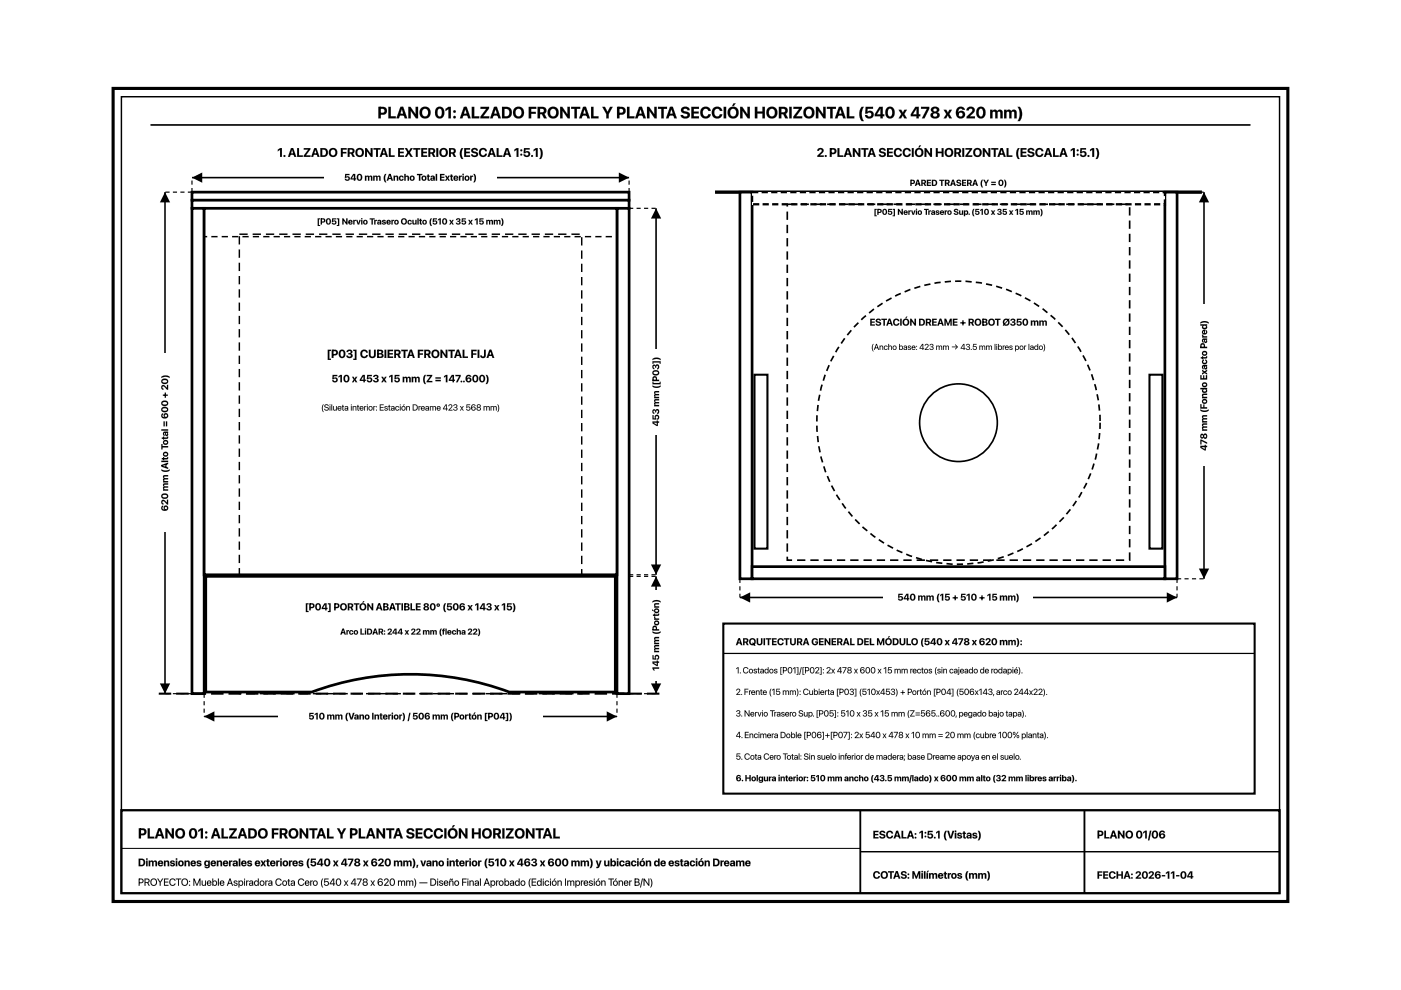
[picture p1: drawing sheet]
<svg xmlns="http://www.w3.org/2000/svg" width="297mm" height="210mm" viewBox="0 0 297 210" stroke-linecap="round" stroke-linejoin="round" font-family="sans-serif">
<path d="M24 18.8h249v172.3h-249z" fill="none" stroke="#000" stroke-width=".66" stroke-linecap="butt"/>
<path d="M25.7 20.5h245.6v168.9h-245.6z" fill="none" stroke="#000" stroke-width=".31"/>
<g fill="#000">
<path d="M58.9 31.7l.5-.3h.4v1.9h-.4v-1.5l-.5 .3zM58.9 31.7v.4l.5-.4v1.6h.4v-1.9h-.4zM60.1 33.1a.22 .22 0 0 1 .4 0 .22 .22 0 0 1-.4 0zM60.1 33.1a.2 .2 0 0 0 .4 0 .2 .2 0 0 0-.4 0zM61.7 31.4h.4v.4h-.2l-.4 1.5h-.5zM61.7 31.4l-.6 1.9h.4l.4-1.5h.1v-.4zM61.5 32.5h.9l.1 .3h-1.1zM61.5 32.5l-.1 .3h1.1l-.1-.3zM61.9 31.4h.3l.6 1.9h-.4zM61.9 31.4l.5 1.9h.4l-.6-1.9zM63 31.4h.4v1.5h.8v.4h-1.2zM63 31.4v1.9h1.2v-.4l-.8 .1v-1.6zM64.4 31.4h1.4v.3l-.9 1.2h.9v.4h-1.4v-.3l.9-1.3h-.9zM64.4 31.4v.3h1l-1 1.3v.3h1.4v-.4l-1 .1 1-1.3v-.3zM66.6 31.4h.4v.4h-.1l-.5 1.5h-.4zM66.6 31.4l-.6 1.9h.4l.4-1.5h.2v-.4zM66.4 32.5h.9l.1 .3h-1.1zM66.4 32.5l-.1 .3h1.1l-.1-.3zM66.8 31.4h.3l.7 1.9h-.5zM66.9 31.4l.4 1.9h.4l-.6-1.9zM67.9 31.4h.7a.94 .94 0 0 1 .9 .9 .94 .94 0 0 1-.9 1h-.7zM67.9 31.4v1.9l.7-.1a.92 .92 0 0 0 .9-.9 .92 .92 0 0 0-.9-.9zM68.3 31.7v1.2a.62 .62 0 0 0 .8-.6 .62 .62 0 0 0-.8-.6zM68.3 31.7a.64 .64 0 0 1 .8 .6 .64 .64 0 0 1-.8 .6zM69.7 32.4a.95 .95 0 0 1 1.9 0 .95 .95 0 0 1-1.9 0zM69.7 32.4a.93 .93 0 0 0 1.8 0 .93 .93 0 0 0-1.8 0zM70.3 31.9a.56 .56 0 0 0-.1 .8 .56 .56 0 0 0 .8 0 .56 .56 0 0 0 0-.8 .56 .56 0 0 0-.7 0zM70.2 31.9a.57 .57 0 0 1 .9 .4 .57 .57 0 0 1-.9 .5l-.1-.5zM72.3 31.4h1.2v.3h-.8v.5h.7v.3h-.7v.8h-.4zM72.3 31.4v1.9h.4v-.8h.7v-.3h-.7v-.5h.8v-.3zM73.7 31.4h.8a.61 .61 0 0 1 .7 .4 .61 .61 0 0 1-.4 .7l.4 .8h-.4l-.4-.7h-.3v.7h-.4zM73.7 31.4v1.9h.4v-.7h.3l.4 .7h.4l-.4-.8a.58 .58 0 0 0 .3-.7 .58 .58 0 0 0-.6-.4zM74.1 31.7v.6h.4a.28 .28 0 0 0 .3-.3 .28 .28 0 0 0-.3-.3zM74.1 31.7h.4a.31 .31 0 0 1 .3 .3 .31 .31 0 0 1-.3 .3h-.4zM75.3 32.4a.95 .95 0 0 1 1.9 0 .95 .95 0 0 1-1.9 0zM75.3 32.4a.95 .95 0 0 0 1.9 0 .95 .95 0 0 0-1.9 0zM75.9 31.9a.56 .56 0 0 0-.1 .8 .56 .56 0 0 0 .9 0 .56 .56 0 0 0 0-.8 .56 .56 0 0 0-.8 0zM75.9 31.9a.57 .57 0 0 1 .9 .4 .57 .57 0 0 1-.9 .5l-.2-.5zM77.4 31.4h.4l.9 1.5-.3-.3h.2v-1.2h.4v1.9h-.4l-1-1.5 .4 .3-.2-.1v1.3h-.4zM77.4 31.4v1.9h.4v-1.3h.2l-.4-.2 1 1.5h.4v-1.9h-.4v1.2h-.2l.3 .3-1-1.5zM79.2 31.4h1.5v.3h-.6v1.6h-.4v-1.6h-.5zM79.2 31.4v.3h.5v1.6h.4v-1.6h.6v-.3zM81.1 31.4h.4v.4h-.1l-.5 1.5h-.4zM81.2 31.4l-.7 1.9h.4l.5-1.5h.1v-.4zM80.9 32.5h.9l.1 .3h-1.1zM80.9 32.5v.3h1l-.1-.3zM81.4 31.4h.2l.7 1.9h-.5zM81.4 31.4l.4 1.9h.5l-.7-1.9zM82.4 31.4h.5l-.1 1.5h.9v.4h-1.3zM82.4 31.4v1.9h1.3v-.4l-.9 .1v-1.6zM84.4 31.4h1.3v.3h-.9v.5h.8v.3h-.8v.4h.9v.4h-1.3zM84.4 31.4v1.9h1.2v-.4l-.8 .1v-.5h.8v-.3h-.8v-.5h.8v-.3zM85.8 31.4h.5l.4 .7h.2l-.3 .2 .5-.9h.4l-.6 1.1-.1-.3 .7 1.1h-.4l-.4-.7h-.3l.3-.1-.5 .8h-.4l.7-1.1-.1 .3zM85.8 31.4l.6 .9v.2l.1-.3-.7 1.1h.4l.5-.8-.2 .1h.2l.4 .7h.4l-.7-1.1 .1 .3v-.2l.6-.9h-.4l-.5 .8 .3-.1h-.2l-.4-.7zM87.6 31.4h1.5v.3h-.5v1.6h-.4v-1.6h-.6zM87.6 31.4v.3h.6v1.6h.4l-.1-1.6h.6v-.3zM89.3 31.4h1.3v.3h-.9v.5h.8v.3h-.8v.4h.9v.4h-1.3zM89.3 31.4v1.9h1.2v-.4l-.8 .1v-.5h.8v-.3h-.8v-.5h.8v-.3zM90.8 31.4h.8a.61 .61 0 0 1 .7 .4 .61 .61 0 0 1-.4 .7l.4 .8h-.4l-.4-.7h-.3v.7h-.4zM90.8 31.4v1.9h.4v-.7h.3l.4 .7h.4l-.4-.8a.58 .58 0 0 0 .3-.7 .58 .58 0 0 0-.6-.4zM91.2 31.7v.6h.4a.28 .28 0 0 0 .2-.3 .28 .28 0 0 0-.3-.3zM91.2 31.7h.3a.31 .31 0 0 1 .4 .3 .31 .31 0 0 1-.3 .3h-.4zM92.5 31.4h.4v1.9h-.4zM92.5 31.4v1.9h.4v-1.9zM93.1 32.4a.95 .95 0 0 1 1.9 0 .95 .95 0 0 1-1.9 0zM93.1 32.4a.95 .95 0 0 0 1.9 0 .95 .95 0 0 0-1.9 0zM93.7 31.9a.56 .56 0 0 0-.1 .8 .56 .56 0 0 0 .9 0 .56 .56 0 0 0-.1-.8 .56 .56 0 0 0-.7 0zM93.7 31.9a.57 .57 0 0 1 .9 .4 .57 .57 0 0 1-.9 .5l-.2-.5zM95.2 31.4h.8a.61 .61 0 0 1 .6 .4 .61 .61 0 0 1-.3 .7l.4 .8h-.5l-.3-.7h-.3v.7h-.4zM95.2 31.4v1.9h.4v-.7h.3l.3 .7h.5l-.4-.8a.58 .58 0 0 0 .3-.7 .58 .58 0 0 0-.6-.4zM95.6 31.7v.6h.3a.28 .28 0 0 0 .3-.3 .28 .28 0 0 0-.3-.3zM95.6 31.7h.3a.31 .31 0 0 1 .4 .3 .31 .31 0 0 1-.4 .3h-.3zM97.9 31.4h.4a2.1 2.1 0 0 0 0 2.3h-.1a.84 .84 0 0 1-.7-1.1l.1-.7zM97.9 31.4a1.96 1.96 0 0 0 0 2.3h.3a2.14 2.14 0 0 1 0-2.3zM98.4 31.4h1.3v.3h-.9v.5h.8v.3h-.8v.4h.9v.4h-1.3zM98.4 31.4v1.9h1.3v-.4l-.9 .1v-.5h.8v-.3h-.8v-.5h.9v-.3zM100.1 31.5a.75 .75 0 0 1 1.2 .4h-.3a.3 .3 0 0 0-.4-.2 .3 .3 0 0 0-.2 .3l.4 .2a.58 .58 0 0 1 .6 .7 .58 .58 0 0 1-.8 .4 .6 .6 0 0 1-.7-.6h.3a.34 .34 0 0 0 .4 .3 .34 .34 0 0 0 .3-.4l-.2-.1a.58 .58 0 0 1-.7-.3 .58 .58 0 0 1 .1-.7zM100.1 31.5l-.2 .6 .6 .4a.36 .36 0 0 1 .5 .3l-.4 .2-.4-.3-.3 .1a.73 .73 0 0 0 .8 .5 .73 .73 0 0 0 .6-.8l-.9-.4a.3 .3 0 0 1 .2-.5 .3 .3 0 0 1 .4 .3h.3a.74 .74 0 0 0-1.2-.4zM101.8 31.6a.87 .87 0 0 1 1.5 .4l-.4 .1a.47 .47 0 0 0-.6-.4 .47 .47 0 0 0-.3 .6 .48 .48 0 0 0 .3 .6 .48 .48 0 0 0 .6-.3h.4a.94 .94 0 0 1-1.5 .5 .94 .94 0 0 1 0-1.5zM101.8 31.6a.91 .91 0 0 0 0 1.5 .91 .91 0 0 0 1.4-.5h-.3a.49 .49 0 0 1-.7 .4 .49 .49 0 0 1-.3-.7 .49 .49 0 0 1 .3-.6 .49 .49 0 0 1 .7 .3l.3 .1a.83 .83 0 0 0-1.4-.5zM104 31.4h.4v.4h-.2l-.4 1.5h-.5zM104 31.4l-.6 1.9h.4l.4-1.5h.2v-.4zM103.8 32.5h.9l.1 .3h-1.1zM103.8 32.5l-.1 .3h1.1l-.1-.3zM104.2 31.4h.3l.6 1.9h-.4zM104.2 31.4l.5 1.9h.4l-.6-1.9zM105.3 31.4h.4v1.5h.8v.4h-1.2zM105.3 31.4v1.9h1.2v-.4l-.8 .1v-1.6zM107.3 31.4h.3v.4h-.1l-.5 1.5h-.4zM107.3 31.4l-.7 1.9h.4l.5-1.5h.1v-.4zM107.1 32.5h.8l.1 .3h-1zM107.1 32.5l-.1 .3h1l-.1-.3zM107.5 31.4h.2l.7 1.9h-.4zM107.5 31.4l.5 1.9h.4l-.7-1.9zM109 31.7l.5-.3h.4v1.9h-.4v-1.5l-.5 .3zM109 31.7v.4l.5-.4v1.6h.4v-1.9h-.4zM110.3 32.8a.22 .22 0 0 1 .4 0 .22 .22 0 0 1-.4 0zM110.3 32.8a.2 .2 0 0 0 .4 0 .2 .2 0 0 0-.4 0zM110.3 31.9a.22 .22 0 0 1 .4 0 .22 .22 0 0 1-.4 0zM110.3 31.9a.2 .2 0 0 0 .4 0 .2 .2 0 0 0-.4 0zM111.1 31.4h1.2v.3h-.9v.5a.66 .66 0 0 1 1.1 .4 .66 .66 0 0 1-1 .7l-.5-.4v-.2h.3a.34 .34 0 0 0 .6 .2 .34 .34 0 0 0 0-.5 .34 .34 0 0 0-.5 .1h-.4zM111.1 31.4l-.1 1.1 .4-.1a.36 .36 0 0 1 .6 .1 .36 .36 0 0 1-.2 .5 .36 .36 0 0 1-.5-.3h-.3a.67 .67 0 0 0 1 .5 .67 .67 0 0 0 0-1.1l-.6 .1v-.5h.9v-.3zM112.6 33.1a.22 .22 0 0 1 .4 0 .22 .22 0 0 1-.4 0zM112.6 33.1a.2 .2 0 0 0 .4 0 .2 .2 0 0 0-.4 0zM113.1 31.7l.5-.3h.4v1.9h-.4v-1.5l-.5 .3zM113.1 31.7v.4l.5-.4v1.6h.4v-1.9h-.4zM114.3 31.4a.84 .84 0 0 1 .8 1.2v.2a.76 .76 0 0 1-.8 .9 2.1 2.1 0 0 0 0-2.3zM114.3 31.4a2.14 2.14 0 0 1 0 2.3h.4a1.96 1.96 0 0 0 0-2.3z"/>
<path d="M58.9 31.7l.5-.3h.4v1.9h-.4v-1.5l-.5 .3zM60.1 33.1a.21 .21 0 0 1 .4 0 .21 .21 0 0 1-.4 0zM61.7 31.4h.3v.4h-.1l-.4 1.5h-.4zM61.5 32.5h.9l.1 .3h-1.1zM61.9 31.4h.3l.6 1.9h-.4zM63 31.4h.4v1.5h.8v.4h-1.2zM64.4 31.4h1.4v.3l-.9 1.2h.9v.4h-1.4v-.3l.9-1.3h-.9zM66.6 31.4h.4v.4h-.1l-.5 1.5h-.4zM66.4 32.5h.9l.1 .3h-1.1zM66.9 31.4h.2l.6 1.9h-.4zM67.9 31.4h.7a.93 .93 0 0 1 .9 .9 .93 .93 0 0 1-.9 1h-.7zM68.3 31.7v1.2a.63 .63 0 0 0 .8-.6 .63 .63 0 0 0-.8-.6zM69.7 32.4a.95 .95 0 0 1 1.9 0 .95 .95 0 0 1-1.9 0zM70.2 31.9a.57 .57 0 0 0 0 .8 .57 .57 0 0 0 .9 0 .57 .57 0 0 0-.1-.8 .57 .57 0 0 0-.8 0zM72.3 31.4h1.2v.3h-.8v.5h.7v.3h-.7v.8h-.4zM73.7 31.4h.8a.59 .59 0 0 1 .6 .4 .59 .59 0 0 1-.3 .7l.4 .8h-.4l-.4-.7h-.3v.7h-.4zM74.1 31.7v.6h.4a.29 .29 0 0 0 .3-.3 .29 .29 0 0 0-.3-.3zM75.3 32.4a.95 .95 0 0 1 1.9 0 .95 .95 0 0 1-1.9 0zM75.9 31.9a.57 .57 0 0 0-.1 .8 .57 .57 0 0 0 .9 0 .57 .57 0 0 0 0-.8 .57 .57 0 0 0-.8 0zM77.4 31.4h.3l1.1 1.5-.4-.3h.2v-1.2h.4v1.9h-.4l-1-1.5 .4 .2h-.2v1.3h-.4zM79.2 31.4h1.5v.3h-.6v1.6h-.4v-1.6h-.5zM81.2 31.4h.3v.4h-.1l-.5 1.5h-.4zM80.9 32.5h.9l.1 .3h-1zM81.4 31.4h.2l.7 1.9h-.5zM82.4 31.4h.4v1.5h.9v.4h-1.3zM84.4 31.4h1.2v.3h-.8v.5h.8v.3h-.8v.4h.8v.4h-1.2zM85.8 31.4h.5l.4 .7h.2l-.3 .1 .5-.8h.4l-.6 1.1-.1-.3 .7 1.1h-.4l-.4-.7h-.2l.2-.1-.5 .8h-.4l.7-1.1-.1 .3zM87.6 31.4h1.5v.3h-.5v1.6h-.4v-1.6h-.6zM89.3 31.4h1.2v.3h-.8v.5h.8v.3h-.8v.4h.8v.4h-1.2zM90.8 31.4h.8a.59 .59 0 0 1 .6 .4 .59 .59 0 0 1-.3 .7l.4 .8h-.4l-.4-.7h-.3v.7h-.4zM91.2 31.7v.6h.4a.29 .29 0 0 0 .3-.3 .29 .29 0 0 0-.4-.3zM92.5 31.4h.4v1.9h-.4zM93.1 32.4a.95 .95 0 0 1 1.9 0 .95 .95 0 0 1-1.9 0zM93.7 31.9a.57 .57 0 0 0-.1 .8 .57 .57 0 0 0 .9 0 .57 .57 0 0 0 0-.8 .57 .57 0 0 0-.8 0zM95.2 31.4h.8a.59 .59 0 0 1 .6 .4 .59 .59 0 0 1-.3 .7l.4 .8h-.5l-.3-.7h-.3v.7h-.4zM95.6 31.7v.6h.3a.29 .29 0 0 0 .3-.3 .29 .29 0 0 0-.3-.3zM97.9 31.4h.3a2.13 2.13 0 0 0 0 2.3 .66 .66 0 0 1-.7-.7 1.89 1.89 0 0 1 .4-1.6zM98.4 31.4h1.3v.3h-.9v.5h.8v.3h-.8v.4h.9v.4h-1.3zM100.1 31.5a.74 .74 0 0 1 1.2 .4h-.3a.29 .29 0 0 0-.4-.3 .29 .29 0 0 0-.1 .5 .61 .61 0 0 1 .8 .3 .61 .61 0 0 1-.3 .8 .77 .77 0 0 1-1.1-.5h.3a.34 .34 0 0 0 .4 .3 .34 .34 0 0 0 .3-.4l-.1-.1a.66 .66 0 0 1-.7-.1 .66 .66 0 0 1-.1-.8zM101.8 31.6a.85 .85 0 0 1 1.4 .5h-.3a.51 .51 0 0 0-.8-.3 .51 .51 0 0 0-.1 .7 .46 .46 0 0 0 .4 .5 .46 .46 0 0 0 .5-.4h.3a.92 .92 0 0 1-1.4 .5 .92 .92 0 0 1 0-1.5zM104 31.4h.4v.4h-.2l-.4 1.5h-.4zM103.8 32.5h.9l.1 .3h-1.1zM104.2 31.4h.3l.6 1.9h-.4zM105.3 31.4h.4v1.5h.8v.4h-1.2zM107.3 31.4h.3v.4h-.1l-.5 1.5h-.4zM107.1 32.5h.8l.1 .3h-1zM107.5 31.4h.2l.7 1.9h-.4zM109 31.7l.5-.3h.4v1.9h-.4v-1.5l-.5 .3zM110.3 32.8a.21 .21 0 0 1 .4 0 .21 .21 0 0 1-.4 0zM110.3 31.9a.21 .21 0 0 1 .4 0 .21 .21 0 0 1-.4 0zM111.1 31.4h1.2v.3h-.9v.5a.65 .65 0 0 1 .8 0 .65 .65 0 0 1 .1 .9 .65 .65 0 0 1-.8 .2l-.4-.3-.1-.3h.3a.35 .35 0 0 0 .6 .2 .35 .35 0 0 0 0-.5 .35 .35 0 0 0-.5 .1h-.4zM112.6 33.1a.21 .21 0 0 1 .4 0 .21 .21 0 0 1-.4 0zM113.1 31.7l.5-.3h.4v1.9h-.4v-1.5l-.5 .3zM114.3 31.4a.66 .66 0 0 1 .7 .7 1.9 1.9 0 0 1-.3 1.6h-.4a2.13 2.13 0 0 0 0-2.3z"/>
<path d="M80.5 22.6h.7a.85 .85 0 0 1 .9 .9 .85 .85 0 0 1-.9 .8h-.7v-.4h.6a.41 .41 0 0 0 .4-.4 .41 .41 0 0 0-.4-.4h-.6zM80.5 22.7v.4l.6-.1a.45 .45 0 0 1 .5 .5 .45 .45 0 0 1-.5 .4h-.6v.4h.7a.81 .81 0 0 0 .8-.8 .81 .81 0 0 0-.8-.8zM80.2 22.6h.5v2.5h-.5zM80.2 22.7v2.4h.5v-2.4zM82.3 22.6h.6v2.1l1-.1v.5h-1.6zM82.3 22.7v2.4h1.6v-.4h-1.1l.1-2zM84.9 22.6h.5v.6l-.2-.1-.6 2h-.6zM84.9 22.7l-.8 2.4h.5l.6-2h.1v-.4zM84.6 24.1h1.2l.1 .4h-1.4zM84.6 24.1l-.1 .4h1.4l-.1-.4zM85.2 22.6h.3l.9 2.5h-.6l-.6-2zM85.2 22.7v.4l.6 2h.5l-.8-2.4zM86.6 22.6h.4l1.3 2-.4-.4h.2v-1.6h.5v2.5h-.4l-1.3-1.9 .5 .3h-.3v1.6h-.5zM86.6 22.7v2.4h.5v-1.6h.2l-.4-.3 1.3 1.9h.4v-2.4h-.5v1.6h-.2l.4 .3-1.3-1.9zM88.9 23.9a1.25 1.25 0 0 1 2.5 0 1.25 1.25 0 0 1-2.5 0zM88.9 23.9a1.21 1.21 0 0 0 2.4 0 1.21 1.21 0 0 0-2.4 0zM89.7 23.3a.75 .75 0 0 0-.1 1 .75 .75 0 0 0 1 .2 .75 .75 0 0 0 .1-1.1 .75 .75 0 0 0-1-.1zM89.6 23.3a.78 .78 0 0 1 1.1 .1 .78 .78 0 0 1-.1 1.1 .78 .78 0 0 1-1.1-.2 .78 .78 0 0 1 .1-1zM92.5 22.9a1.07 1.07 0 0 1 1.4-.1 1.07 1.07 0 0 1 .3 1.3 1.01 1.01 0 0 1-1.1 1 1.01 1.01 0 0 1-.9-1.2zM92.6 22.9a1.28 1.28 0 0 0-.3 1.4 1.28 1.28 0 0 0 1.1 .8 1.3 1.3 0 0 0 .8-1.3 1.3 1.3 0 0 0-1-1.2zM93 23.1l-.2 .8a.54 .54 0 0 0 .4 .8 .54 .54 0 0 0 .5-.8 .55 .55 0 0 0-.1-.6 .55 .55 0 0 0-.6-.2zM93 23.1a.64 .64 0 0 1 .7 .2 .64 .64 0 0 1 0 .7 .52 .52 0 0 1-.5 .7 .52 .52 0 0 1-.5-.7zM94.4 23.1l.7-.5h.5v2.5h-.5v-2l-.7 .5zM94.5 23.1v.4l.6-.4v2h.5v-2.4h-.5zM96.1 24.8a.3 .3 0 0 1 .6 0 .3 .3 0 0 1-.6 0zM96.1 24.8a.26 .26 0 0 0 .5 0 .26 .26 0 0 0-.5 0zM96.1 23.6a.3 .3 0 0 1 .6 0 .3 .3 0 0 1-.6 0zM96.1 23.6a.26 .26 0 0 0 .5 0 .26 .26 0 0 0-.5 0zM98.3 22.6h.5v.6l-.2-.1-.5 2h-.6zM98.4 22.7l-.9 2.4h.5l.6-2h.2v-.4zM98.1 24.1h1.1l.2 .4h-1.5zM98.1 24.1l-.1 .4h1.3l-.1-.4zM98.6 22.6h.4l.8 2.5h-.6l-.6-2zM98.7 22.7v.4l.6 2h.5l-.9-2.4zM100 22.6h.6l-.1 2.1 1.1-.1v.5h-1.6zM100 22.7v2.4h1.6v-.4h-1.1v-2zM101.9 22.6h1.8v.4l-1.2 1.7 1.2-.1v.5h-1.9v-.4l1.3-1.6h-1.2zM101.9 22.7v.4h1.2l-1.2 1.7v.3h1.8v-.4h-1.3l1.3-1.7v-.3zM104.7 22.6h.5v.6l-.2-.1-.5 2h-.6zM104.8 22.7l-.9 2.4h.5l.6-2h.2v-.4zM104.5 24.1h1.1l.2 .4h-1.5zM104.5 24.1l-.1 .4h1.3l-.1-.4zM105 22.6h.4l.8 2.5h-.5l-.7-2zM105.1 22.7v.4l.6 2h.5l-.8-2.4zM106.4 22.6h1a1.23 1.23 0 0 1 1.1 1.3 1.23 1.23 0 0 1-1.1 1.2h-1zM106.4 22.7v2.4h1a1.19 1.19 0 0 0 1.1-1.2 1.19 1.19 0 0 0-1.1-1.2zM106.9 23.1v1.5a.81 .81 0 0 0 1.1-.7 .81 .81 0 0 0-1.1-.8zM106.9 23.1a.84 .84 0 0 1 1.1 .8 .84 .84 0 0 1-1.1 .8zM108.7 23.9a1.25 1.25 0 0 1 2.5 0 1.25 1.25 0 0 1-2.5 0zM108.7 23.9a1.21 1.21 0 0 0 2.4 0 1.21 1.21 0 0 0-2.4 0zM109.5 23.3a.75 .75 0 0 0-.1 1 .75 .75 0 0 0 1 .2 .75 .75 0 0 0 .1-1.1 .75 .75 0 0 0-1-.1zM109.4 23.3a.78 .78 0 0 1 1.1 .1 .78 .78 0 0 1-.1 1.1 .78 .78 0 0 1-1-.2 .78 .78 0 0 1 0-1zM112.1 22.6h1.6v.5h-1.1v.6h1v.4h-1v1h-.5zM112.1 22.7v2.4h.5v-1h1v-.4h-1v-.6h1.1v-.4zM114 22.6h1a.79 .79 0 0 1 .8 .6 .79 .79 0 0 1-.4 .9l.6 1h-.7l-.4-.9h-.4v.9h-.5zM114 22.7v2.4h.5v-.9h.4l.4 .9h.6l-.5-1a.76 .76 0 0 0 .4-.9 .76 .76 0 0 0-.8-.5zM114.5 23.1v.7h.4a.36 .36 0 0 0 .4-.4 .36 .36 0 0 0-.4-.3zM114.5 23h.4a.4 .4 0 0 1 .4 .4 .4 .4 0 0 1-.4 .4h-.4zM116 23.9a1.25 1.25 0 0 1 2.5 0 1.25 1.25 0 0 1-2.5 0zM116.1 23.9a1.21 1.21 0 0 0 2.4 0 1.21 1.21 0 0 0-2.4 0zM116.8 23.3a.75 .75 0 0 0-.1 1 .75 .75 0 0 0 1 .2 .75 .75 0 0 0 .1-1.1 .75 .75 0 0 0-1-.1zM116.8 23.3a.78 .78 0 0 1 1 .1 .78 .78 0 0 1 0 1.1 .78 .78 0 0 1-1.1-.2 .78 .78 0 0 1 .1-1zM118.7 22.6h.5l1.3 2-.5-.4h.3v-1.6h.5v2.5h-.4l-1.3-1.9 .4 .3h-.2v1.6h-.6zM118.8 22.7v2.4h.5v-1.6h.2l-.4-.3 1.3 1.9h.4v-2.4h-.5v1.6h-.2l.4 .3-1.3-1.9zM121.1 22.6h1.9v.5h-.7v2h-.5v-2h-.7zM121.1 22.7v.4h.7v2h.5v-2h.7v-.4zM123.6 22.6h.5v.6l-.2-.1-.6 2h-.5zM123.6 22.7l-.8 2.4h.5l.6-2h.2v-.4zM123.4 24.1h1.1l.1 .4h-1.4zM123.4 24.1l-.1 .4h1.3l-.1-.4zM123.9 22.6h.3l.9 2.5h-.6l-.6-2zM123.9 22.7v.4l.6 2h.6l-.9-2.4zM125.3 22.6h.5v2.1l1.1-.1v.5h-1.6zM125.3 22.7v2.4h1.6v-.4h-1.1v-2zM127.7 22.6h.6l.5 1.1 .5-1.1h.6l-.8 1.6v.9h-.6l.1-.9zM127.7 22.7l.9 1.5v.9h.5l-.1-.9 .9-1.5h-.5l-.6 1-.5-1zM131.1 22.6h.7a.85 .85 0 0 1 .9 .9 .85 .85 0 0 1-.9 .8h-.7v-.4h.6a.41 .41 0 0 0 .4-.4 .41 .41 0 0 0-.4-.4h-.6zM131.1 22.7v.4l.6-.1a.45 .45 0 0 1 .5 .5 .45 .45 0 0 1-.5 .4h-.6v.4h.7a.81 .81 0 0 0 .8-.8 .81 .81 0 0 0-.8-.8zM130.8 22.6h.5v2.5h-.5zM130.8 22.7v2.4h.5v-2.4zM132.9 22.6h.6v2.1l1-.1v.5h-1.6zM132.9 22.7v2.4h1.6v-.4h-1.1l.1-2zM135.5 22.6h.5v.6l-.2-.1-.6 2h-.6zM135.5 22.7l-.8 2.4h.5l.6-2h.1v-.4zM135.2 24.1h1.2l.1 .4h-1.4zM135.2 24.1l-.1 .4h1.4l-.1-.4zM135.8 22.6h.3l.9 2.5h-.6l-.6-2zM135.8 22.7v.4l.6 2h.5l-.8-2.4zM137.2 22.6h.4l1.3 2-.4-.4h.2v-1.6h.5v2.5h-.4l-1.3-1.9 .5 .3h-.3v1.6h-.5zM137.2 22.7v2.4h.5v-1.6h.2l-.4-.3 1.3 1.9h.4v-2.4h-.5v1.6h-.2l.4 .3-1.3-1.9zM139.5 22.6h1.9v.5h-.7v2h-.5v-2h-.7zM139.5 22.7v.4h.7v2h.5v-2h.7v-.4zM142 22.6h.5v.6l-.2-.1-.5 2h-.6zM142.1 22.7l-.9 2.4h.5l.6-2h.2v-.4zM141.8 24.1h1.1l.2 .4h-1.5zM141.8 24.1l-.1 .4h1.3l-.1-.4zM142.3 22.6h.4l.8 2.5h-.6l-.6-2zM142.4 22.7v.4l.6 2h.5l-.9-2.4zM144.6 22.8a.99 .99 0 0 1 1.6 .6l-.5-.1a.39 .39 0 0 0-.4-.3 .39 .39 0 0 0-.3 .5l.5 .2a.75 .75 0 0 1 .8 .9 .75 .75 0 0 1-1 .5 .78 .78 0 0 1-1-.7h.5a.44 .44 0 0 0 .5 .3 .44 .44 0 0 0 .4-.5l-.3-.1a.76 .76 0 0 1-.9-.4 .76 .76 0 0 1 .1-.9zM144.6 22.8l-.2 .6a.72 .72 0 0 0 .7 .6 .47 .47 0 0 1 .7 .5 .57 .57 0 0 1-1-.1h-.5a.98 .98 0 0 0 1.1 .7 .98 .98 0 0 0 .8-.9 1.57 1.57 0 0 0-1.2-.7 .4 .4 0 0 1 .3-.5 .4 .4 0 0 1 .5 .4l.4-.1a.99 .99 0 0 0-1.6-.5zM146.6 22.6h1.6v.5h-1.1v.6l1-.1v.5h-1v.6l1.1-.1v.5h-1.6zM146.6 22.7v2.4h1.6v-.4h-1.1v-.7h1v-.3h-1v-.6h1.1v-.4zM148.8 22.9a1.12 1.12 0 0 1 1.9 .6h-.5a.61 .61 0 0 0-.8-.4 .61 .61 0 0 0-.4 .8 .62 .62 0 0 0 .4 .8 .62 .62 0 0 0 .8-.5h.5a1 1 0 0 1-1.3 .9 1.35 1.35 0 0 1-.6-2.2zM148.9 22.9a1.22 1.22 0 0 0-.2 1.8 1.22 1.22 0 0 0 1.8 0l.2-.5h-.5a.64 .64 0 0 1-.8 .5 .64 .64 0 0 1-.4-.8 .64 .64 0 0 1 .4-.8 .64 .64 0 0 1 .8 .4h.5a1.08 1.08 0 0 0-1.8-.6zM151.3 22.9a1.12 1.12 0 0 1 1.8 .6h-.5a.61 .61 0 0 0-.7-.4 .61 .61 0 0 0-.4 .8 .62 .62 0 0 0 .4 .8 .62 .62 0 0 0 .7-.5h.5a1 1 0 0 1-1.3 .9 1.35 1.35 0 0 1-.5-2.2zM151.3 22.9a1.22 1.22 0 0 0-.1 1.8 1.22 1.22 0 0 0 1.7 0l.2-.5h-.5a.64 .64 0 0 1-.8 .5 .64 .64 0 0 1-.4-.8 .64 .64 0 0 1 .4-.8 .64 .64 0 0 1 .8 .4h.5a1.08 1.08 0 0 0-1.8-.6zM153.4 22.6h.6v2.5h-.6zM153.4 22.7v2.4h.5v-2.4zM154.2 23.9a1.25 1.25 0 0 1 2.5 0 1.25 1.25 0 0 1-2.5 0zM154.2 23.9a1.21 1.21 0 0 0 2.4 0 1.21 1.21 0 0 0-2.4 0zM155 23.3a.75 .75 0 0 0-.1 1 .75 .75 0 0 0 1 .2 .75 .75 0 0 0 .1-1.1 .75 .75 0 0 0-1-.1zM155 23.3a.78 .78 0 0 1 1 .1 .78 .78 0 0 1-.1 1.1 .78 .78 0 0 1-1-.2 .78 .78 0 0 1 .1-1zM155.5 21.9h.5l-.4 .6h-.4zM155.5 21.9l-.2 .6h.3l.4-.6zM156.9 22.6h.5l1.3 2-.5-.4h.3v-1.6h.5v2.5h-.5l-1.3-1.9 .5 .3h-.3l.1 1.6h-.6zM156.9 22.7v2.4h.5v-1.6h.2l-.4-.3 1.3 1.9h.5v-2.4h-.5v1.6h-.2l.4 .3-1.3-1.9zM160 22.6h.6v1h1.1l-.1-1h.6v2.5h-.6v-1h-1v1h-.6zM160.1 22.7v2.4h.5l-.1-1.1h1.2v1.1h.5v-2.4h-.5v1h-1.2l.1-1zM162.4 23.9a1.25 1.25 0 0 1 2.5 0 1.25 1.25 0 0 1-2.5 0zM162.4 23.9a1.21 1.21 0 0 0 2.4 0 1.21 1.21 0 0 0-2.4 0zM163.2 23.3a.75 .75 0 0 0-.1 1 .75 .75 0 0 0 1 .2 .75 .75 0 0 0 .1-1.1 .75 .75 0 0 0-1-.1zM163.2 23.3a.78 .78 0 0 1 1 .1 .78 .78 0 0 1-.1 1.1 .78 .78 0 0 1-1-.2 .78 .78 0 0 1 .1-1zM165.1 22.6h1a.79 .79 0 0 1 .9 .6 .79 .79 0 0 1-.4 .9l.5 1h-.6l-.4-.9h-.4v.9h-.6zM165.1 22.7v2.4h.6l-.1-.9h.5l.4 .9h.6l-.6-1a.76 .76 0 0 0 .5-.9 .76 .76 0 0 0-.9-.5zM165.7 23.1v.7h.4a.36 .36 0 0 0 .4-.4 .36 .36 0 0 0-.4-.3zM165.6 23h.5a.4 .4 0 0 1 .4 .4 .4 .4 0 0 1-.4 .4h-.5zM167.3 22.6h.6v2.5h-.6zM167.3 22.7v2.4h.5v-2.4zM168.2 22.6h1.8v.4l-1.2 1.7 1.3-.1v.5h-1.9v-.4l1.2-1.6h-1.2zM168.2 22.7v.4h1.2l-1.2 1.7v.3h1.9v-.4h-1.3l1.2-1.7v-.3zM170.3 23.9a1.25 1.25 0 0 1 2.5 0 1.25 1.25 0 0 1-2.5 0zM170.3 23.9a1.21 1.21 0 0 0 2.4 0 1.21 1.21 0 0 0-2.4 0zM171 23.3a.75 .75 0 0 0 0 1 .75 .75 0 0 0 1 .2 .75 .75 0 0 0 .1-1.1 .75 .75 0 0 0-1.1-.1zM171 23.3a.78 .78 0 0 1 1.1 .1 .78 .78 0 0 1-.1 1.1 .78 .78 0 0 1-1.1-.2 .78 .78 0 0 1 .1-1zM173 22.6h.4l1.3 2-.4-.4h.2v-1.6h.6v2.5h-.5l-1.3-1.9 .5 .3h-.3v1.6h-.5zM173 22.7v2.4h.5v-1.6h.2l-.4-.3 1.3 1.9h.4v-2.4h-.5l.1 1.6h-.3l.4 .3-1.3-1.9zM175.3 22.6h1.9v.5h-.7v2h-.5v-2h-.7zM175.3 22.7v.4h.7v2h.5v-2h.7v-.4zM177.9 22.6h.4v.6l-.1-.1-.6 2h-.6zM177.9 22.7l-.9 2.4h.6l.5-2h.2v-.4zM177.6 24.1h1.1l.2 .4h-1.4zM177.6 24.1l-.1 .4h1.4l-.2-.4zM178.2 22.6h.3l.8 2.5h-.5l-.6-2zM178.2 22.7v.4l.6 2h.5l-.8-2.4zM179.5 22.6h.6v2.1l1-.1v.5h-1.6zM179.6 22.7v2.4h1.5v-.4h-1.1l.1-2zM182.7 22.6h.5a2.72 2.72 0 0 0 0 3.1h-.5a2.51 2.51 0 0 1 0-3.1zM182.7 22.7a2.59 2.59 0 0 0 0 3h.4a2.79 2.79 0 0 1 0-3zM183.5 22.6h1.6v.5h-1.1l-.1 .6a.84 .84 0 0 1 1.4 .6 .84 .84 0 0 1-1.3 .8 .69 .69 0 0 1-.6-.7h.5a.44 .44 0 0 0 .6 .2 .44 .44 0 0 0 .1-.7 .44 .44 0 0 0-.7 .2h-.5zM183.5 22.7l-.1 1.4 .6-.1a.47 .47 0 0 1 .7 .1 .47 .47 0 0 1-.2 .6 .47 .47 0 0 1-.6-.3h-.5a.87 .87 0 0 0 1.4 .6 .87 .87 0 0 0-.1-1.5h-.5l-.3 .3v-.7h1.2v-.4zM186.4 22.6h.8v1.6h.3v.5l-.3-.1v.5h-.5v-.5l-1.2 .1v-.5zM186.4 22.7l-.9 1.5v.4h1.2v.5h.5l-.1-.5h.4v-.4l-.4 .1 .1-1.6zM186.7 23l-.8 1.2h.8zM186.7 23v1.3h-.8zM188 22.9a1.07 1.07 0 0 1 1.3-.1 1.07 1.07 0 0 1 .4 1.3 1.01 1.01 0 0 1-1.2 1 1.01 1.01 0 0 1-.8-1.2zM188 22.9a1.28 1.28 0 0 0-.2 1.4 1.28 1.28 0 0 0 1.1 .8 1.3 1.3 0 0 0 .8-1.3 1.3 1.3 0 0 0-1-1.2zM188.5 23.1l-.3 .8a.54 .54 0 0 0 .5 .8 .54 .54 0 0 0 .5-.8 .55 .55 0 0 0-.2-.6 .55 .55 0 0 0-.5-.2zM188.4 23.1a.64 .64 0 0 1 .7 .2 .64 .64 0 0 1 .1 .7 .52 .52 0 0 1-.5 .7 .52 .52 0 0 1-.5-.7zM190.5 23.3h.6l.3 .6 .3-.6h.6l-.6 .9 .6 .9h-.6l-.3-.6-.3 .6h-.6l.6-.9zM190.5 23.3l.6 .9-.6 .9h.6l.3-.7 .3 .7h.6l-.6-.9 .6-.9h-.6l-.3 .6-.3-.6zM194.1 22.6h.7v1.6h.3v.5l-.3-.1v.5h-.5v-.5l-1.2 .1v-.5zM194.1 22.7l-1 1.5v.4h1.2v.5h.5v-.5h.3v-.4l-.3 .1v-1.6zM194.3 23l-.8 1.2h.8zM194.3 23v1.3h-.8zM195.3 22.6h1.7v.5l-1 2h-.6l1.1-2h-1.2zM195.3 22.7v.4h1.2l-1 2h.5l1-2v-.4zM197.5 22.9a.92 .92 0 0 1 1-.3 .92 .92 0 0 1 .6 .9l-.4 .3a.67 .67 0 0 1 .5 .8 .67 .67 0 0 1-.8 .5 .77 .77 0 0 1-.9-.2 .77 .77 0 0 1 0-1l.3-.1a.54 .54 0 0 1-.3-.9zM197.5 22.9a.58 .58 0 0 0 .4 .9h-.1a.64 .64 0 0 0-.5 .8 .64 .64 0 0 0 .8 .5 .73 .73 0 0 0 .9-.2 .73 .73 0 0 0 0-1l-.3-.1a.63 .63 0 0 0 .4-.8 .63 .63 0 0 0-.8-.4zM197.9 24.1a.38 .38 0 0 0 .1 .6 .38 .38 0 0 0 .5-.1 .38 .38 0 0 0-.1-.6zM197.9 24.1a.46 .46 0 0 1 .7 0 .46 .46 0 0 1-.1 .7 .46 .46 0 0 1-.7-.2zM197.9 23.3a.35 .35 0 0 0 .7 0 .35 .35 0 0 0-.7 0zM197.9 23.3a.39 .39 0 0 1 .7 0 .39 .39 0 0 1-.7 0zM200.1 23.3h.5l.4 .6 .3-.6h.6l-.6 .9 .5 .9h-.5l-.4-.6-.3 .6h-.5l.5-.9zM200.1 23.3l.6 .9-.6 .9h.5l.3-.7 .4 .7h.5l-.6-.9 .6-.9h-.5l-.3 .6-.4-.6zM203 22.9a.97 .97 0 0 1 1.6 .4h-.5a.47 .47 0 0 0-.6-.3 .47 .47 0 0 0-.3 .6v.7a.43 .43 0 0 0 .7 .4 .43 .43 0 0 0 .1-.7 .43 .43 0 0 0-.7 .2l-.2 .1v-.4a.84 .84 0 0 1 1.2-.2 .84 .84 0 0 1 .3 1.1 .84 .84 0 0 1-1.1 .3 1.4 1.4 0 0 1-.5-2.2zM203 22.9a1.22 1.22 0 0 0-.2 1.5 1.22 1.22 0 0 0 1.4 .6 .79 .79 0 0 0 .2-1.3 .79 .79 0 0 0-1.3 .2l.1 .4a.46 .46 0 0 1 .7-.4 .46 .46 0 0 1 .1 .7 .46 .46 0 0 1-.8-.2v-.6a.54 .54 0 0 1 .2-.7 .54 .54 0 0 1 .7 .2h.5a.92 .92 0 0 0-1.6-.4zM205.2 22.8a.87 .87 0 0 1 1.3 .1 .87 .87 0 0 1-.4 1.3l-.7 .6 .2-.4v.5l-.2-.2h1.3v.4h-1.8v-.4l1-.9a.39 .39 0 0 0 .1-.7 .39 .39 0 0 0-.6 .3h-.5zM205.2 22.9l-.3 .5h.5a.41 .41 0 0 1 .6-.4 .41 .41 0 0 1 0 .7l-1.1 1v.4h1.8v-.4h-1.3l.2 .1v-.3l-.2 .3 .7-.6a.84 .84 0 0 0 .4-1.3 .84 .84 0 0 0-1.3 0zM207.3 22.9a1.07 1.07 0 0 1 1.3-.1 1.07 1.07 0 0 1 .4 1.3 1.01 1.01 0 0 1-1.2 1 1.01 1.01 0 0 1-.8-1.2zM207.3 22.9a1.28 1.28 0 0 0-.3 1.4 1.28 1.28 0 0 0 1.2 .8 1.3 1.3 0 0 0 .7-1.3 1.3 1.3 0 0 0-.9-1.2zM207.7 23.1l-.2 .8a.54 .54 0 0 0 .5 .8 .54 .54 0 0 0 .4-.8 .55 .55 0 0 0-.1-.6 .55 .55 0 0 0-.6-.2zM207.7 23.1a.64 .64 0 0 1 .7 .2 .64 .64 0 0 1 .1 .7 .52 .52 0 0 1-.5 .7 .52 .52 0 0 1-.5-.7zM209.9 23.3h.5v.3a.54 .54 0 0 1 .9-.2l.1 .2a.58 .58 0 0 1 .9-.3l.3 .4v1.4h-.5v-1.1a.28 .28 0 0 0-.3-.3 .28 .28 0 0 0-.3 .3v1.1h-.5l-.1-1.4a.3 .3 0 0 0-.5 .3v1.1h-.5zM209.9 23.3v1.8h.5v-1.1a.32 .32 0 0 1 .3-.4 .32 .32 0 0 1 .3 .4v1.1h.5v-1.1a.32 .32 0 0 1 .3-.4 .32 .32 0 0 1 .3 .4v1.1h.5v-1.2a.6 .6 0 0 0-.5-.6 .6 .6 0 0 0-.7 .3 .54 .54 0 0 0-.5-.3 .54 .54 0 0 0-.5 .3v-.3zM212.9 23.3h.5v.3a.54 .54 0 0 1 .9-.2l.1 .2a.58 .58 0 0 1 .9-.3l.2 .4 .1 1.4h-.6v-1.1a.28 .28 0 0 0-.3-.3 .28 .28 0 0 0-.2 .3v1.1h-.5l-.2-1.4a.3 .3 0 0 0-.4 .3v1.1h-.5zM212.9 23.3v1.8h.5v-1.1a.32 .32 0 0 1 .3-.4 .32 .32 0 0 1 .3 .4v1.1h.5l-.1-1.1a.32 .32 0 0 1 .3-.4 .32 .32 0 0 1 .4 .4v1.1h.4v-1.2a.6 .6 0 0 0-.5-.6 .6 .6 0 0 0-.6 .3 .54 .54 0 0 0-.5-.3 .54 .54 0 0 0-.5 .3v-.3zM215.7 22.6h.5a2.5 2.5 0 0 1 0 3.1h-.5a2.72 2.72 0 0 0 0-3.1zM215.8 22.7a2.79 2.79 0 0 1 0 3h.4a2.59 2.59 0 0 0 0-3z"/>
<path d="M80.5 22.7h.7a.83 .83 0 0 1 .8 .8 .83 .83 0 0 1-.8 .8h-.7v-.4h.6a.43 .43 0 0 0 .4-.4 .43 .43 0 0 0-.4-.4h-.6zM80.2 22.7h.5v2.4h-.5zM82.3 22.7h.6v2h1v.4h-1.6zM84.9 22.7h.4v.4h-.1l-.6 2h-.5zM84.6 24.1h1.2l.1 .4h-1.4zM85.2 22.7h.3l.8 2.4h-.5l-.6-2zM86.6 22.7h.4l1.3 1.9-.4-.4h.2v-1.5h.5v2.4h-.4l-1.3-1.9 .4 .3h-.2v1.6h-.5zM88.9 23.9a1.25 1.25 0 0 1 2.5 0 1.25 1.25 0 0 1-2.5 0zM89.7 23.3l-.1 .1a.7 .7 0 0 0 .2 1.1 .7 .7 0 0 0 1-.5 .69 .69 0 0 0-.3-.8 .69 .69 0 0 0-.8 .1zM92.6 22.9a1.05 1.05 0 0 1 1.3 0 1.05 1.05 0 0 1 .3 1.2 1 1 0 0 1-1.1 1 1 1 0 0 1-.9-1.2zM93 23.1l-.3 .8a.55 .55 0 0 0 .5 .8 .55 .55 0 0 0 .5-.8 .57 .57 0 0 0-.1-.6 .57 .57 0 0 0-.6-.2zM94.5 23.1l.6-.4h.5v2.4h-.5v-2l-.6 .4zM96.1 24.8a.27 .27 0 0 1 .5 0 .27 .27 0 0 1-.5 0zM96.1 23.6a.27 .27 0 0 1 .5 0 .27 .27 0 0 1-.5 0zM98.4 22.7h.4v.4h-.2l-.6 2h-.5zM98.1 24.1h1.1l.1 .4h-1.3zM98.7 22.7h.2l.9 2.4h-.5l-.6-2zM100 22.7h.5v2h1.1v.4h-1.6zM101.9 22.7h1.8v.3l-1.2 1.7h1.2v.4h-1.8v-.3l1.2-1.7h-1.2zM104.8 22.7h.4v.4h-.2l-.6 2h-.5zM104.5 24.1h1.1l.1 .4h-1.3zM105.1 22.7h.3l.8 2.4h-.5l-.6-2zM106.4 22.7h1a1.21 1.21 0 0 1 1.1 1.2 1.21 1.21 0 0 1-1.1 1.2h-1zM106.9 23.1v1.6a.82 .82 0 0 0 1.1-.8 .82 .82 0 0 0-1.1-.8zM108.7 23.9a1.25 1.25 0 0 1 2.5 0 1.25 1.25 0 0 1-2.5 0zM109.5 23.3l-.1 .1a.7 .7 0 0 0 .2 1.1 .7 .7 0 0 0 1-.5 .69 .69 0 0 0-.3-.8 .69 .69 0 0 0-.8 .1zM112.1 22.7h1.6v.4h-1.1v.6h1v.4h-1v1h-.5zM114 22.7h1a.77 .77 0 0 1 .8 .5 .77 .77 0 0 1-.4 .9l.5 1h-.6l-.4-.9h-.4v.9h-.5zM114.5 23.1v.7h.4a.38 .38 0 0 0 .4-.4 .38 .38 0 0 0-.4-.3zM116.1 23.9a1.22 1.22 0 0 1 2.4 0 1.22 1.22 0 0 1-2.4 0zM116.8 23.3l-.1 .1a.7 .7 0 0 0 .2 1.1 .7 .7 0 0 0 1-.5 .69 .69 0 0 0-.2-.8 .69 .69 0 0 0-.9 .1zM118.8 22.7h.4l1.3 1.9-.4-.4h.2v-1.5h.5v2.4h-.4l-1.3-1.9 .4 .3h-.2v1.6h-.5zM121.1 22.7h1.9v.4h-.7v2h-.5v-2h-.7zM123.6 22.7h.5v.4h-.2l-.6 2h-.5zM123.4 24.1h1.1l.1 .4h-1.4zM123.9 22.7h.3l.9 2.4h-.6l-.6-2zM125.3 22.7h.5v2h1.1v.4h-1.6zM127.7 22.7h.6l.5 1 .6-1h.5l-.8 1.5v.9h-.5v-.9zM131.1 22.7h.7a.83 .83 0 0 1 .8 .8 .83 .83 0 0 1-.8 .8h-.7v-.4h.6a.43 .43 0 0 0 .4-.4 .43 .43 0 0 0-.4-.4h-.6zM130.8 22.7h.5v2.4h-.5zM132.9 22.7h.6v2h1v.4h-1.6zM135.5 22.7h.4v.4h-.1l-.6 2h-.5zM135.2 24.1h1.2l.1 .4h-1.4zM135.8 22.7h.3l.8 2.4h-.5l-.6-2zM137.2 22.7h.4l1.3 1.9-.4-.4h.2v-1.5h.5v2.4h-.4l-1.3-1.9 .4 .3h-.2v1.6h-.5zM139.5 22.7h1.9v.4h-.7v2h-.5v-2h-.7zM142.1 22.7h.4v.4h-.2l-.6 2h-.5zM141.8 24.1h1.1l.1 .4h-1.3zM142.4 22.7h.2l.9 2.4h-.5l-.6-2zM144.6 22.8a.98 .98 0 0 1 1.6 .6h-.4a.39 .39 0 0 0-.5-.4 .39 .39 0 0 0-.2 .6 .98 .98 0 0 1 1.1 1 1.04 1.04 0 0 1-1 .5 1.04 1.04 0 0 1-.9-.7h.5a.44 .44 0 0 0 .5 .3 .44 .44 0 0 0 .4-.5 1.33 1.33 0 0 1-1.3-.8zM146.6 22.7h1.6v.4h-1.1v.6h1v.4h-1v.6h1.1v.4h-1.6zM148.9 22.9a1.09 1.09 0 0 1 1.8 .6h-.5a.65 .65 0 0 0-.9-.4 .65 .65 0 0 0-.3 .9 .6 .6 0 0 0 .5 .7 .6 .6 0 0 0 .7-.5h.5a1.16 1.16 0 0 1-1.6 .8 1.16 1.16 0 0 1-.6-1.6zM151.3 22.9a1.09 1.09 0 0 1 1.8 .6h-.5a.65 .65 0 0 0-.8-.4 .65 .65 0 0 0-.4 .9 .6 .6 0 0 0 .5 .7 .6 .6 0 0 0 .7-.5h.5a1.16 1.16 0 0 1-1.5 .8 1.16 1.16 0 0 1-.6-1.6zM153.4 22.7h.5v2.4h-.5zM154.2 23.9a1.25 1.25 0 0 1 2.5 0 1.25 1.25 0 0 1-2.5 0zM155 23.3l-.1 .1a.7 .7 0 0 0 .2 1.1 .7 .7 0 0 0 1-.5 .69 .69 0 0 0-.3-.8 .69 .69 0 0 0-.8 .1zM155.5 21.9h.5l-.4 .6h-.4zM156.9 22.7h.5l1.3 1.9-.4-.4h.2v-1.5h.5v2.4h-.5l-1.3-1.9 .4 .3h-.2v1.6h-.5zM160.1 22.7h.5v.9h1.1v-.9h.5v2.4h-.5v-1h-1.1v1h-.5zM162.4 23.9a1.25 1.25 0 0 1 2.5 0 1.25 1.25 0 0 1-2.5 0zM163.2 23.3l-.1 .1a.7 .7 0 0 0 .2 1.1 .7 .7 0 0 0 1-.5 .69 .69 0 0 0-.3-.8 .69 .69 0 0 0-.8 .1zM165.1 22.7h1a.77 .77 0 0 1 .9 .5 .77 .77 0 0 1-.4 .9l.5 1h-.6l-.4-.9h-.4v.9h-.6zM165.7 23.1v.7h.4a.38 .38 0 0 0 .4-.4 .38 .38 0 0 0-.4-.3zM167.3 22.7h.5v2.4h-.5zM168.2 22.7h1.8v.3l-1.2 1.7h1.3v.4h-1.9v-.3l1.2-1.7h-1.2zM170.3 23.9a1.22 1.22 0 0 1 2.4 0 1.22 1.22 0 0 1-2.4 0zM171 23.3l-.1 .1a.7 .7 0 0 0 .2 1.1 .7 .7 0 0 0 1-.5 .69 .69 0 0 0-.2-.8 .69 .69 0 0 0-.9 .1zM173 22.7h.4l1.4 1.9-.5-.4h.2v-1.5h.5v2.4h-.4l-1.3-1.9 .4 .3h-.2v1.6h-.5zM175.3 22.7h1.9v.4h-.7v2h-.5v-2h-.7zM177.9 22.7h.4v.4h-.1l-.6 2h-.6zM177.6 24.1h1.1l.2 .4h-1.4zM178.2 22.7h.3l.8 2.4h-.5l-.6-2zM179.6 22.7h.5v2h1v.4h-1.5zM182.7 22.7h.4a2.77 2.77 0 0 0 0 3h-.4a2.52 2.52 0 0 1 0-3zM183.5 22.7h1.6v.4h-1.1l-.1 .6a.82 .82 0 0 1 1.4 .5 .82 .82 0 0 1-1.2 .9l-.4-.2-.3-.3v-.2h.5a.46 .46 0 0 0 .7 .2 .46 .46 0 0 0 0-.7 .46 .46 0 0 0-.7 .2h-.5zM186.4 22.7h.8v1.5h.3v.4h-.3v.5h-.5v-.5h-1.2v-.4zM186.7 23l-.8 1.2h.8zM188 22.9a1.05 1.05 0 0 1 1.3 0 1.05 1.05 0 0 1 .4 1.2 1 1 0 0 1-1.2 1 1 1 0 0 1-.8-1.2zM188.4 23.1l-.2 .8a.55 .55 0 0 0 .5 .8 .55 .55 0 0 0 .5-.8 .57 .57 0 0 0-.1-.6 .57 .57 0 0 0-.7-.2zM190.5 23.3h.6l.3 .6 .3-.6h.6l-.6 .9 .6 .9h-.6l-.3-.6-.3 .6h-.6l.6-.9zM194.1 22.7h.7v1.5h.3v.4h-.3v.5h-.5v-.5h-1.2v-.4zM194.3 23l-.8 1.2h.8zM195.3 22.7h1.7v.4l-1 2h-.5l1-2h-1.2zM197.5 22.9a.91 .91 0 0 1 1-.3 .91 .91 0 0 1 .6 .9l-.4 .3a.69 .69 0 0 1 .5 .9 .69 .69 0 0 1-.9 .4 .7 .7 0 0 1-1-.4 .7 .7 0 0 1 .5-.9l-.4-.3zM197.9 24.1a.39 .39 0 0 0 .1 .6 .39 .39 0 0 0 .6-.1 .39 .39 0 0 0-.2-.6zM197.9 23.3a.37 .37 0 0 0 .7 0 .37 .37 0 0 0-.7 0zM200.1 23.3h.5l.4 .6 .3-.6h.5l-.5 .9 .5 .9h-.5l-.4-.6-.3 .6h-.5l.5-.9zM203 22.9a.95 .95 0 0 1 1.6 .4h-.5a.55 .55 0 0 0-.8-.2 .55 .55 0 0 0-.1 .8v.4a.44 .44 0 0 0 .7 .4 .44 .44 0 0 0 .1-.8 .44 .44 0 0 0-.8 .3l-.1 .1a.77 .77 0 0 1 1.2-.6 .77 .77 0 0 1-.1 1.3 1.19 1.19 0 0 1-1.4-.4 1.19 1.19 0 0 1 0-1.4zM205.2 22.8a.86 .86 0 0 1 1.3 .1 .86 .86 0 0 1-.4 1.3l-.7 .6 .2-.3v.3l-.2-.1h1.3v.4h-1.8v-.4l1-.9a.41 .41 0 0 0 .1-.7 .41 .41 0 0 0-.6 .3h-.5zM207.3 22.9a1.05 1.05 0 0 1 1.3 0 1.05 1.05 0 0 1 .3 1.2 1 1 0 0 1-1.1 1 1 1 0 0 1-.8-1.2zM207.7 23.1l-.2 .8a.55 .55 0 0 0 .5 .8 .55 .55 0 0 0 .4-.8 .57 .57 0 0 0-.1-.6 .57 .57 0 0 0-.6-.2zM209.9 23.3h.5v.3a.54 .54 0 0 1 .5-.4 .54 .54 0 0 1 .5 .4 .59 .59 0 0 1 .7-.3 .59 .59 0 0 1 .5 .6v1.2h-.5v-1.1a.3 .3 0 0 0-.3-.3 .3 .3 0 0 0-.3 .3v1.1h-.5v-1.1a.3 .3 0 0 0-.3-.3 .3 .3 0 0 0-.3 .3v1.1h-.5zM212.9 23.3h.5v.3a.54 .54 0 0 1 .5-.4 .54 .54 0 0 1 .5 .4 .59 .59 0 0 1 .7-.3 .59 .59 0 0 1 .4 .6v1.2h-.4v-1.1a.3 .3 0 0 0-.4-.3 .3 .3 0 0 0-.2 .3v1.1h-.5v-1.1a.3 .3 0 0 0-.3-.3 .3 .3 0 0 0-.3 .3v1.1h-.5zM215.8 22.7h.4a2.52 2.52 0 0 1 0 3h-.4a2.77 2.77 0 0 0 0-3z"/>
</g>
<path d="M31.9 26.5h233.2" fill="none" stroke="#000" stroke-width=".35"/>
<path d="M40.7 40.7h92.7v1.8h-92.7z" fill="#fff"/>
<path d="M40.7 40.7h92.7v1.8h-92.7z" fill="none" stroke="#000" stroke-width=".57"/>
<path d="M40.7 42.5h92.7v1.7h-92.7z" fill="#fff"/>
<path d="M40.7 42.5h92.7v1.7h-92.7z" fill="none" stroke="#000" stroke-width=".57"/>
<path d="M40.7 44.2h2.6v102.9h-2.6z" fill="#fff"/>
<path d="M40.7 44.2h2.6v102.9h-2.6z" fill="none" stroke="#000" stroke-width=".57"/>
<path d="M130.8 44.2h2.6v102.9h-2.6z" fill="#fff"/>
<path d="M130.8 44.2h2.6v102.9h-2.6z" fill="none" stroke="#000" stroke-width=".57"/>
<path d="M43.3 44.2h87.5v77.7h-87.5z" fill="#fff"/>
<path d="M43.3 44.2h87.5v77.7h-87.5z" fill="none" stroke="#000" stroke-width=".57"/>
<path d="M43.3 44.2h87.5v6h-87.5z" fill="none" stroke="#000" stroke-width=".31" stroke-dasharray="1.3 .9" stroke-linecap="butt"/>
<path d="M50.7 49.7h72.6v97.4h-72.6z" fill="none" stroke="#000" stroke-width=".31" stroke-dasharray="1.8 1.1" stroke-linecap="butt"/>
<path d="M43.6 122.2h86.9v24.5h-22.5a60 60 0 0 0-41.9 0h-22.5z" fill="#fff"/>
<path d="M43.6 122.2h86.9v24.5h-22.5a60 60 0 0 0-41.9 0h-22.5z" fill="none" stroke="#000" stroke-width=".57"/>
<path d="M33.7 147.1h106.7" fill="none" stroke="#000" stroke-width=".44" stroke-dasharray="2.6 1.1" stroke-linecap="butt"/>
<g fill="#000">
<path d="M40.7 37.7l2.2-1.1v2.1zM131.2 36.6l2.2 1.1-2.2 1z"/>
<path d="M67.4 46.3h.5v.2h-.3v1.2h.3v.2h-.5zM67.4 46.3v1.6h.5v-.2h-.3v-1.2h.3v-.2zM68.1 46.3h.4a.46 .46 0 0 1 .5 .4 .46 .46 0 0 1-.5 .5h-.4v-.2h.3a.22 .22 0 0 0 .3-.3 .22 .22 0 0 0-.3-.2h-.3zM68.1 46.3v.2h.3a.24 .24 0 0 1 .3 .2 .24 .24 0 0 1-.3 .3h-.3v.2h.4a.44 .44 0 0 0 .5-.5 .44 .44 0 0 0-.5-.4zM68 46.3h.3v1.3h-.3zM68 46.3v1.3h.3v-1.3zM69.2 46.4a.63 .63 0 0 1 1 .5 .63 .63 0 0 1-.7 .7 .79 .79 0 0 1-.3-1.2zM69.2 46.5a.62 .62 0 0 0 0 .8 .62 .62 0 0 0 .8 .1 .62 .62 0 0 0 .1-.8 .62 .62 0 0 0-.9-.1zM69.5 46.6l-.1 .2a.34 .34 0 0 0 0 .5 .34 .34 0 0 0 .5 0 .34 .34 0 0 0 0-.5l-.1-.2zM69.5 46.5a.41 .41 0 0 1 .4 .4 .41 .41 0 0 1-.4 .5l-.1-.5zM70.4 46.3h.9v.2h-.7v.4a.48 .48 0 0 1 .7 0 .48 .48 0 0 1-.1 .7 .48 .48 0 0 1-.6 0l-.3-.4h.3a.24 .24 0 0 0 .4 .2 .24 .24 0 0 0 0-.4 .24 .24 0 0 0-.4 .1h-.2zM70.4 46.3v.8l.3-.1a.25 .25 0 0 1 .3 0 .25 .25 0 0 1-.1 .4 .25 .25 0 0 1-.3-.2h-.3a.47 .47 0 0 0 .8 .4 .47 .47 0 0 0-.1-.8l-.4 .1v-.4h.7v-.2zM71.4 46.3h.5v1.6h-.5v-.2h.3v-1.2h-.3zM71.4 46.3v.2h.3v1.2h-.3v.2h.5v-1.6zM72.6 46.3h.2l.7 1-.2-.2h.1v-.8h.3v1.3h-.3l-.7-1 .3 .2-.2-.1 .1 .9h-.3zM72.6 46.3v1.3h.2v-.9h.2l-.3-.1 .7 1h.3v-1.3h-.3v.9h-.1l.2 .1-.7-1zM74 46.7a.48 .48 0 0 1 .5 0 .48 .48 0 0 1 .3 .5h-.8v-.2h.7l-.2 .2a.26 .26 0 0 0-.1-.4 .26 .26 0 0 0-.4 .1 .26 .26 0 0 0 .1 .4l.2 .1 .5-.1a.51 .51 0 0 1-.8 .2 .51 .51 0 0 1 0-.8zM74 46.8a.49 .49 0 0 0 0 .7 .49 .49 0 0 0 .8-.2h-.3a.26 .26 0 0 1-.4 0 .26 .26 0 0 1 0-.3 .26 .26 0 0 1 .4-.1v.3l.1-.2h-.6v.2h.8a.46 .46 0 0 0-.3-.5 .46 .46 0 0 0-.5 .1zM74.9 46.6h.3v.2l.3-.2v.3l-.3 .1v.6h-.3zM74.9 46.6v1h.3v-.6l.3-.1v-.3l-.3 .2v-.2zM75.5 46.6h.3l.2 .8 .2-.8h.3l-.3 1h-.4zM75.5 46.6l.3 1h.3l.4-1h-.3l-.2 .8-.2-.8zM76.6 46.6h.2v1h-.2zM76.6 46.6v1h.2v-1zM76.6 46.4a.15 .15 0 0 1 .3 0 .15 .15 0 0 1-.3 0zM76.6 46.4a.13 .13 0 0 0 .2 0 .13 .13 0 0 0-.2 0zM77 47.1a.51 .51 0 0 1 1 0 .51 .51 0 0 1-1 0zM77 47.1a.49 .49 0 0 0 .9 0 .49 .49 0 0 0-.9 0zM77.2 47.2a.25 .25 0 0 0 .5 0 .25 .25 0 0 0-.5 0zM77.2 47.2a.27 .27 0 0 1 .5 0 .27 .27 0 0 1-.5 0zM78.4 46.3h1v.2h-.4l.1 1.1h-.3v-1.1h-.4zM78.4 46.3v.2h.4v1.1h.2v-1.1h.4v-.2zM79.3 46.6h.3v.2l.3-.2v.3l-.3 .1v.6h-.3zM79.3 46.6v1h.3v-.6l.3-.1v-.3l-.3 .2v-.2zM80.1 46.8v-.1a.46 .46 0 0 1 .7 .2v.7h-.2v-.1a.32 .32 0 0 1-.4 .1 .32 .32 0 0 1-.2-.4 .32 .32 0 0 1 .3-.2h.4v.2h-.4v.2l.2-.1 .1-.4h-.6zM80.1 46.8l-.1 .1h.6v.4l-.2 .1-.2-.1 .5-.1v-.2h-.4a.3 .3 0 0 0-.3 .3 .3 .3 0 0 0 .2 .3 .3 .3 0 0 0 .4-.2v.2h.2v-.7a.44 .44 0 0 0-.7-.1zM81 46.7h.1a.46 .46 0 0 1 .7 .2h-.5l.4 .2a.4 .4 0 0 1-.2 .6 .4 .4 0 0 1-.5-.4h.6l-.5-.2zM81.1 46.7l-.1 .3 .6 .4-.6-.1a.4 .4 0 0 0 .4 .3 .4 .4 0 0 0 .4-.5l-.6-.2h.6a.42 .42 0 0 0-.7-.2zM82 46.7a.48 .48 0 0 1 .6 0 .48 .48 0 0 1 .2 .5h-.8v-.2h.7l-.1 .2a.26 .26 0 0 0-.1-.4 .26 .26 0 0 0-.4 .1 .26 .26 0 0 0 .1 .4l.2 .1 .4-.1a.51 .51 0 0 1-.7 .2 .51 .51 0 0 1-.1-.8zM82.1 46.8a.49 .49 0 0 0 0 .7 .49 .49 0 0 0 .7-.2h-.2a.26 .26 0 0 1-.4 0 .26 .26 0 0 1 0-.3 .26 .26 0 0 1 .4-.1v.3l.1-.2h-.6v.2h.7a.46 .46 0 0 0-.2-.5 .46 .46 0 0 0-.5 .1zM83 46.6h.3v.2l.3-.2v.3l-.3 .1v.6h-.3zM83 46.6v1h.2v-.6l.3-.1v-.3l-.2 .2-.1-.2zM83.6 47.1a.51 .51 0 0 1 1 0 .51 .51 0 0 1-1 0zM83.6 47.1a.49 .49 0 0 0 .9 0 .49 .49 0 0 0-.9 0zM83.8 47.2a.25 .25 0 0 0 .5 0 .25 .25 0 0 0-.5 0zM83.8 47.2a.27 .27 0 0 1 .5 0 .27 .27 0 0 1-.5 0zM85 47a.67 .67 0 0 1 1.3 0 .67 .67 0 0 1-1.3 0zM85 47a.65 .65 0 0 0 1.3 0 .65 .65 0 0 0-1.3 0zM85.2 47a.4 .4 0 0 0 .8 0 .4 .4 0 0 0-.8 0zM85.3 47a.41 .41 0 0 1 .8 0 .41 .41 0 0 1-.8 0zM86.5 46.7a.47 .47 0 0 1 .5-.1 .47 .47 0 0 1 .3 .4h-.2a.22 .22 0 0 0-.4 0 .22 .22 0 0 0 0 .3 .22 .22 0 0 0 .4-.1h.2a.42 .42 0 0 1-.6 .4 .54 .54 0 0 1-.2-.9zM86.5 46.8a.48 .48 0 0 0 .1 .7 .48 .48 0 0 0 .7-.3h-.2a.23 .23 0 0 1-.4 .1 .23 .23 0 0 1 0-.4 .23 .23 0 0 1 .4 .1h.2a.44 .44 0 0 0-.3-.4 .44 .44 0 0 0-.5 .2zM87.4 46.6h.3v.7l.2 .1 .1-.2 .1-.6h.2v1h-.2v-.2l-.2 .2a.34 .34 0 0 1-.5-.3zM87.4 46.6v.7a.34 .34 0 0 0 .3 .3 .34 .34 0 0 0 .4-.2v.2h.2v-1h-.2v.7l-.2 .1-.2-.1v-.7zM88.5 46.3h.3v1.3h-.3zM88.5 46.3v1.3h.3v-1.3zM89 46.4h.3v.2h.2v.2h-.2l.2 .8-.5-.1v-.7h-.1zM89 46.4l-.1 .4h.1v.7l.5 .1-.2-.3v-.5h.2v-.2h-.2v-.2zM89.5 47.1a.51 .51 0 0 1 1 0 .51 .51 0 0 1-1 0zM89.5 47.1a.5 .5 0 0 0 1 0 .5 .5 0 0 0-1 0zM89.7 47.2a.25 .25 0 0 0 .5 0 .25 .25 0 0 0-.5 0zM89.8 47.2a.27 .27 0 0 1 .5 0 .27 .27 0 0 1-.5 0zM91.3 46.3h.3a1.47 1.47 0 0 0 0 1.6 .77 .77 0 0 1-.5-1.1zM91.3 46.3l-.2 .5v.6l.2 .5h.3a1.5 1.5 0 0 1 0-1.6zM91.8 46.3h.8v.2h-.6v.4a.48 .48 0 0 1 .6 0 .48 .48 0 0 1 0 .7 .48 .48 0 0 1-.6 0l-.3-.4h.3a.24 .24 0 0 0 .3 .2 .24 .24 0 0 0 .1-.4 .24 .24 0 0 0-.4 .1h-.3zM91.8 46.3l-.1 .8 .3-.1a.25 .25 0 0 1 .4 0 .25 .25 0 0 1-.1 .4 .25 .25 0 0 1-.3-.2h-.3a.47 .47 0 0 0 .8 .4 .47 .47 0 0 0-.1-.8l-.4 .1v-.4h.6v-.2zM92.8 46.5l.7-.2v1.3h-.3v-1.1l-.4 .3zM92.9 46.5v.3l.3-.3v1.1h.3v-1.3zM93.9 46.4a.63 .63 0 0 1 .9 .5 .63 .63 0 0 1-.7 .7 .79 .79 0 0 1-.2-1.2zM93.9 46.5a.62 .62 0 0 0-.1 .8 .62 .62 0 0 0 .8 .1 .62 .62 0 0 0 .1-.8 .62 .62 0 0 0-.8-.1zM94.1 46.6l-.1 .2a.34 .34 0 0 0 0 .5 .34 .34 0 0 0 .5 0 .34 .34 0 0 0 0-.5l-.1-.2zM94.1 46.5a.41 .41 0 0 1 .4 .4 .41 .41 0 0 1-.4 .5l-.1-.5zM95.2 46.6h.4l.1 .4 .2-.4h.3l-.3 .5 .3 .5h-.3l-.2-.3-.2 .3h-.3l.4-.5zM95.3 46.6l.3 .5-.3 .5h.2l.2-.3 .2 .3h.3l-.3-.5 .3-.5h-.3l-.2 .4-.1-.4zM96.8 46.4a.42 .42 0 0 1 .6-.1 .42 .42 0 0 1 .1 .6h-.2a.35 .35 0 0 1 .4 .4 .35 .35 0 0 1-.4 .3 .49 .49 0 0 1-.7-.4h.3a.2 .2 0 0 0 .3 .2 .2 .2 0 0 0 0-.4h-.2v-.2h.1a.2 .2 0 0 0 .2-.2 .2 .2 0 0 0-.2-.2 .2 .2 0 0 0-.2 .3h-.2zM96.8 46.4l-.1 .3h.2a.21 .21 0 0 1 .2-.3 .21 .21 0 0 1 .2 .2 .21 .21 0 0 1-.2 .2h-.1v.2h.1a.22 .22 0 0 1 .2 .2 .22 .22 0 0 1-.2 .3 .22 .22 0 0 1-.2-.3h-.3a.47 .47 0 0 0 .6 .4 .47 .47 0 0 0 .4-.6l-.3-.1a.36 .36 0 0 0 .3-.5 .36 .36 0 0 0-.6-.1zM97.9 46.3h.9v.2h-.7v.4a.48 .48 0 0 1 .7 0 .48 .48 0 0 1-.1 .7 .48 .48 0 0 1-.6 0l-.3-.4h.3a.24 .24 0 0 0 .4 .2 .24 .24 0 0 0 0-.4 .24 .24 0 0 0-.4 .1h-.2zM97.9 46.3v.8l.3-.1a.25 .25 0 0 1 .3 0 .25 .25 0 0 1-.1 .4 .25 .25 0 0 1-.3-.2h-.3a.47 .47 0 0 0 .8 .4 .47 .47 0 0 0-.1-.8l-.4 .1v-.4h.7v-.2zM99.3 46.6h.3l.2 .4 .1-.4h.3l-.3 .5 .3 .5h-.3l-.2-.3-.1 .3h-.3l.3-.5zM99.3 46.6l.3 .5-.3 .5h.3l.1-.3 .2 .3h.3l-.3-.5 .3-.5h-.3l-.1 .4-.2-.4zM100.7 46.5l.6-.2v1.3h-.3v-1.1l-.3 .3zM100.7 46.5v.3l.3-.3v1.1h.3v-1.3zM101.7 46.3h.8v.2h-.6v.4a.48 .48 0 0 1 .6 0 .48 .48 0 0 1 0 .7 .48 .48 0 0 1-.7 0l-.2-.4h.2a.24 .24 0 0 0 .4 .2 .24 .24 0 0 0 0-.4 .24 .24 0 0 0-.4 .1h-.2zM101.7 46.3l-.1 .8 .3-.1a.25 .25 0 0 1 .4 0 .25 .25 0 0 1-.1 .4 .25 .25 0 0 1-.4-.2h-.2a.47 .47 0 0 0 .7 .4 .47 .47 0 0 0 0-.8l-.5 .1 .1-.4h.6v-.2zM103.1 46.6h.3v.2l.3-.2 .2 .2 .2-.2h.3l.1 .2v.8h-.3v-.6l-.1-.2-.2 .2v.6h-.2v-.7l-.2-.1-.1 .2v.6h-.3zM103.1 46.6v1h.3v-.6l.1-.2 .2 .1v.7h.2v-.6l.2-.2 .2 .2v.6h.2v-.7a.32 .32 0 0 0-.3-.3 .32 .32 0 0 0-.3 .2l-.2-.2-.3 .2v-.2zM104.7 46.6h.3v.2l.3-.2 .2 .2 .2-.2h.3l.1 .2v.8h-.3v-.6l-.1-.2-.2 .2v.6h-.2v-.7l-.2-.1-.1 .2v.6h-.3zM104.7 46.6v1h.3l-.1-.6 .2-.2 .2 .1v.7h.2v-.6l.2-.2 .2 .2v.6h.2v-.7a.32 .32 0 0 0-.3-.3 .32 .32 0 0 0-.3 .2l-.2-.2-.3 .2v-.2zM106.2 46.3a.76 .76 0 0 1 .5 1.1l-.2 .5h-.3a1.47 1.47 0 0 0 0-1.6zM106.2 46.3a1.5 1.5 0 0 1 0 1.6l.3-.1 .2-.7-.2-.7z"/>
<path d="M67.4 46.3h.5v.2h-.3v1.2h.3v.2h-.5zM68.1 46.3h.4a.45 .45 0 0 1 .5 .4 .45 .45 0 0 1-.5 .5h-.4v-.2h.3a.23 .23 0 0 0 .3-.3 .23 .23 0 0 0-.3-.2h-.3zM68 46.3h.3v1.3h-.3zM69.2 46.5a.62 .62 0 0 1 1 .4 .62 .62 0 0 1-.7 .7 .78 .78 0 0 1-.3-1.1zM69.5 46.5l-.1 .3a.35 .35 0 0 0 0 .5 .35 .35 0 0 0 .5 0 .35 .35 0 0 0 0-.5l-.1-.3zM70.4 46.3h.9v.2h-.7v.4a.47 .47 0 0 1 .7 0 .47 .47 0 0 1-.1 .7 .47 .47 0 0 1-.6 0l-.3-.4h.3a.25 .25 0 0 0 .4 .2 .25 .25 0 0 0 0-.4 .25 .25 0 0 0-.4 .1h-.2zM71.4 46.3h.5v1.6h-.5v-.2h.3v-1.2h-.3zM72.6 46.3h.2l.7 1-.2-.2h.1v-.8h.3v1.3h-.3l-.7-1 .3 .1h-.2v.9h-.2zM74 46.7a.47 .47 0 0 1 .5 0 .47 .47 0 0 1 .3 .5h-.8v-.2h.6l-.1 .2a.26 .26 0 0 0-.1-.4 .26 .26 0 0 0-.4 .2 .26 .26 0 0 0 .1 .3l.2 .1 .5-.1a.5 .5 0 0 1-.8 .2 .5 .5 0 0 1 0-.8zM74.9 46.6h.3v.2l.3-.2v.3l-.3 .1v.6h-.3zM75.5 46.6h.3l.2 .8 .2-.8h.3l-.4 1h-.3zM76.6 46.6h.2v1h-.2zM76.6 46.4a.14 .14 0 0 1 .2 0 .14 .14 0 0 1-.2 0zM77 47.1a.5 .5 0 0 1 1 0 .5 .5 0 0 1-1 0zM77.2 47.2a.26 .26 0 0 0 .5 0 .26 .26 0 0 0-.5 0zM78.4 46.3h1v.2h-.4v1.1h-.2v-1.1h-.4zM79.3 46.6h.3v.2l.3-.2v.3l-.3 .1v.6h-.3zM80.1 46.8v-.1a.45 .45 0 0 1 .7 .2v.7h-.2v-.1a.31 .31 0 0 1-.4 .1 .31 .31 0 0 1-.2-.3 .31 .31 0 0 1 .3-.3h.4v.2h-.4v.2l.2-.1 .1-.4h-.6zM81.1 46.7l.1-.1a.42 .42 0 0 1 .6 .3l-.4-.1-.1 .2a.37 .37 0 0 1 .5 .4 .37 .37 0 0 1-.6 .2l-.2-.3 .4 .1 .2-.1-.6-.3zM82 46.7a.47 .47 0 0 1 .6 0 .47 .47 0 0 1 .2 .5h-.7v-.2h.6l-.1 .2a.26 .26 0 0 0-.1-.4 .26 .26 0 0 0-.4 .2 .26 .26 0 0 0 .1 .3l.2 .1 .4-.1a.5 .5 0 0 1-.7 .2 .5 .5 0 0 1-.1-.8zM83 46.6h.2l.1 .2 .2-.2v.3l-.2 .1-.1 .6h-.2zM83.6 47.1a.5 .5 0 0 1 1 0 .5 .5 0 0 1-1 0zM83.8 47.2a.26 .26 0 0 0 .5 0 .26 .26 0 0 0-.5 0zM85 47a.66 .66 0 0 1 1.3 0 .66 .66 0 0 1-1.3 0zM85.2 47a.4 .4 0 0 0 .8 0 .4 .4 0 0 0-.8 0zM86.5 46.7a.45 .45 0 0 1 .5-.1 .45 .45 0 0 1 .3 .4h-.2a.22 .22 0 0 0-.4 0 .22 .22 0 0 0 0 .3 .22 .22 0 0 0 .4-.1h.2a.49 .49 0 0 1-.7 .3 .49 .49 0 0 1-.1-.8zM87.4 46.6h.3v.7l.2 .1 .1-.1 .1-.7h.2v1h-.2v-.2l-.2 .2a.33 .33 0 0 1-.5-.3zM88.5 46.3h.3v1.3h-.3zM89 46.4h.3v.2h.2v.2h-.2v.6h.2v.2l-.5-.1v-.7h-.1zM89.5 47.1a.5 .5 0 0 1 1 0 .5 .5 0 0 1-1 0zM89.7 47.2a.3 .3 0 0 0 .6 0 .3 .3 0 0 0-.6 0zM91.3 46.3h.3a1.49 1.49 0 0 0 0 1.6 .77 .77 0 0 1-.5-1zM91.8 46.3h.8v.2h-.6v.4a.47 .47 0 0 1 .6 0 .47 .47 0 0 1 0 .7 .47 .47 0 0 1-.6 0l-.3-.4h.3a.25 .25 0 0 0 .3 .2 .25 .25 0 0 0 .1-.4 .25 .25 0 0 0-.4 .1h-.3zM92.9 46.5l.6-.2v1.3h-.3v-1.1l-.3 .3zM93.9 46.5a.62 .62 0 0 1 .9 .4 .62 .62 0 0 1-.7 .7 .78 .78 0 0 1-.2-1.1zM94.1 46.5l-.1 .3a.35 .35 0 0 0 0 .5 .35 .35 0 0 0 .5 0 .35 .35 0 0 0 0-.5l-.1-.3zM95.3 46.6h.3l.1 .4 .2-.4h.3l-.3 .5 .3 .5h-.3l-.2-.3-.2 .3h-.2l.3-.5zM96.8 46.4a.41 .41 0 0 1 .6-.1 .41 .41 0 0 1 .1 .6h-.2a.39 .39 0 0 1 .3 .6 .39 .39 0 0 1-.6 .1l-.4-.4h.3a.21 .21 0 0 0 .2 .2 .21 .21 0 0 0 .2-.2 .21 .21 0 0 0-.2-.2h-.1v-.2h.1a.2 .2 0 0 0 .2-.2 .2 .2 0 0 0-.2-.2 .2 .2 0 0 0-.2 .3h-.2zM97.9 46.3h.9v.2h-.7v.4a.47 .47 0 0 1 .7 0 .47 .47 0 0 1-.1 .7 .47 .47 0 0 1-.6 0l-.3-.4h.3a.25 .25 0 0 0 .4 .2 .25 .25 0 0 0 0-.4 .25 .25 0 0 0-.4 .1h-.2zM99.3 46.6h.3l.2 .4 .1-.4h.3l-.3 .5 .3 .5h-.3l-.2-.3-.1 .3h-.3l.3-.5zM100.7 46.5l.6-.2v1.3h-.3v-1.1l-.3 .3zM101.7 46.3h.8v.2h-.6v.4a.47 .47 0 0 1 .6 0 .47 .47 0 0 1 0 .7 .47 .47 0 0 1-.7 0l-.2-.4h.2a.25 .25 0 0 0 .4 .2 .25 .25 0 0 0 0-.4 .25 .25 0 0 0-.4 .1h-.2zM103.1 46.6h.3v.2l.3-.2 .2 .2 .2-.2 .3 .1 .1 .1v.8h-.2v-.6l-.2-.2-.2 .2v.6h-.2v-.7l-.2-.1-.1 .2v.6h-.3zM104.7 46.6h.3v.2l.3-.2 .2 .2 .2-.2 .3 .1 .1 .1v.8h-.2l-.1-.6-.1-.2-.2 .2v.6h-.2v-.7l-.2-.1-.1 .2v.6h-.3zM106.2 46.3a.77 .77 0 0 1 .5 1l-.2 .6h-.3a1.49 1.49 0 0 0 0-1.6z"/>
<path d="M69.5 74.1h.7v.3h-.4v1.7l.4-.1v.3h-.7zM69.5 74.2v2.1h.7v-.2h-.4v-1.7h.4v-.2zM70.5 74.1h.5a.61 .61 0 0 1 .7 .7 .61 .61 0 0 1-.7 .6h-.5v-.4h.4a.3 .3 0 0 0 .4-.2 .3 .3 0 0 0-.4-.3h-.4zM70.5 74.2v.2h.4a.32 .32 0 0 1 .4 .4 .32 .32 0 0 1-.4 .3h-.4v.2h.5a.58 .58 0 0 0 .6-.5 .58 .58 0 0 0-.6-.6zM70.3 74.1h.4v1.8h-.4zM70.3 74.2v1.7h.4v-1.7zM72 74.4a.85 .85 0 0 1 1.1 .1 .85 .85 0 0 1 0 1.2 .85 .85 0 0 1-1.2-.2 .85 .85 0 0 1 .1-1.1zM72 74.4l-.2 .4a.75 .75 0 0 0 .7 1.1 .75 .75 0 0 0 .7-1.1 .68 .68 0 0 0-.4-.6 .68 .68 0 0 0-.8 .2zM72.3 74.5l-.1 .3a.42 .42 0 0 0 0 .6 .42 .42 0 0 0 .6 .1v-.3a.45 .45 0 0 0 0-.5 .45 .45 0 0 0-.5-.2zM72.3 74.5a.6 .6 0 0 1 .6 .4 .6 .6 0 0 1-.2 .7 .6 .6 0 0 1-.6-.4 .6 .6 0 0 1 .2-.7zM73.6 74.3a.57 .57 0 0 1 .8-.2 .57 .57 0 0 1 .2 .8l-.3 .1a.46 .46 0 0 1 .5 .5 .46 .46 0 0 1-.5 .4 .65 .65 0 0 1-.9-.5h.4a.27 .27 0 0 0 .4 .2 .27 .27 0 0 0 0-.4l-.3-.1v-.2h.2a.26 .26 0 0 0 .2-.3 .26 .26 0 0 0-.3-.3 .26 .26 0 0 0-.2 .3l-.4 .1zM73.7 74.3l-.2 .3h.3a.28 .28 0 0 1 .2-.3 .28 .28 0 0 1 .3 .3 .28 .28 0 0 1-.2 .3h-.2v.2a.34 .34 0 0 1 .3 0 .34 .34 0 0 1 .2 .4l-.3 .1-.3-.2h-.4a.63 .63 0 0 0 .8 .5 .63 .63 0 0 0 .4-.8l-.3-.1a.48 .48 0 0 0 .4-.7 .48 .48 0 0 0-.8-.1zM74.9 74.1h.7v2.2h-.7v-.3h.3v-1.6h-.3zM74.9 74.2v.2h.4v1.7h-.4v.2h.7v-2.1zM76.6 74.4a.81 .81 0 0 1 1.4 .4h-.4a.48 .48 0 0 0-.6-.3 .48 .48 0 0 0-.2 .7 .42 .42 0 0 0 .4 .4 .42 .42 0 0 0 .4-.3h.4a.87 .87 0 0 1-1.3 .5 .87 .87 0 0 1-.1-1.4zM76.6 74.4a.85 .85 0 0 0 .1 1.3 .85 .85 0 0 0 1.3-.4h-.4a.46 .46 0 0 1-.5 .3 .46 .46 0 0 1-.3-.6 .46 .46 0 0 1 .3-.6 .46 .46 0 0 1 .5 .3l.4 .1a.77 .77 0 0 0-.6-.7 .77 .77 0 0 0-.8 .3zM78.2 74.1h.4v1.1a.35 .35 0 0 0 .3 .4 .35 .35 0 0 0 .4-.4v-1.1h.4v1.2a.75 .75 0 0 1-.8 .6 .75 .75 0 0 1-.7-.6zM78.2 74.2v1.1a.72 .72 0 0 0 .7 .6 .72 .72 0 0 0 .8-.6v-1.1h-.4v1a.38 .38 0 0 1-.4 .4 .38 .38 0 0 1-.3-.4v-1zM80.1 74.1h.6a.43 .43 0 0 1 .5 .4 .43 .43 0 0 1-.3 .5 .48 .48 0 0 1 .4 .5 .48 .48 0 0 1-.6 .4h-.6v-.3h.5a.25 .25 0 0 0 .3-.2 .25 .25 0 0 0-.3-.3h-.5v-.2h.6a.21 .21 0 0 0 .2-.3 .21 .21 0 0 0-.3-.2h-.5zM80.1 74.2v.2h.5a.25 .25 0 0 1 .3 .3 .25 .25 0 0 1-.3 .2h-.5v.2h.5a.27 .27 0 0 1 .4 .3 .27 .27 0 0 1-.4 .2h-.5v.3h.6a.47 .47 0 0 0 .6-.4 .47 .47 0 0 0-.4-.5l.2-.2a.42 .42 0 0 0 .1-.4 .42 .42 0 0 0-.5-.2zM79.9 74.1h.4v1.8h-.4zM80 74.2v1.7h.3v-1.7zM81.5 74.1h.4v1.8h-.4zM81.5 74.2v1.7h.4v-1.7zM82.2 74.1h1.1v.4h-.8v.4h.8v.3h-.8v.4h.8v.3h-1.1zM82.2 74.2v1.7h1.1v-.3h-.8v-.5h.8v-.2h-.8v-.5l.8 .1v-.3zM83.6 74.1h.7a.57 .57 0 0 1 .6 .5 .57 .57 0 0 1-.3 .6l.4 .7h-.4l-.4-.6h-.2v.6h-.4zM83.6 74.2v1.7h.4l-.1-.6h.4l.3 .6h.4l-.4-.7a.54 .54 0 0 0 .3-.6 .54 .54 0 0 0-.6-.4zM84 74.4v.6h.3a.26 .26 0 0 0 .2-.3 .26 .26 0 0 0-.2-.2zM83.9 74.4h.4a.29 .29 0 0 1 .3 .3 .29 .29 0 0 1-.3 .3h-.4zM85.1 74.1h1.4v.4h-.6l.1 1.4h-.4v-1.4h-.5zM85.1 74.2v.3l.5-.1v1.5h.3v-1.5l.5 .1v-.3zM86.9 74.1h.3v.4h-.1l-.4 1.4h-.4zM86.9 74.2l-.6 1.7h.4l.4-1.4h.1v-.3zM86.7 75.2h.8l.1 .3h-1zM86.7 75.2l-.1 .3h1l-.1-.3zM87.1 74.1h.2l.7 1.8h-.5zM87.1 74.2l.5 1.7h.3l-.6-1.7zM88.6 74.1h1.2v.4h-.8v.4h.7v.3h-.7v.7h-.4zM88.6 74.2v1.7h.4v-.7h.7v-.3h-.7v-.5l.7 .1v-.3zM89.9 74.1h.8a.57 .57 0 0 1 .6 .5 .57 .57 0 0 1-.3 .6l.4 .7h-.5l-.3-.6h-.3v.6h-.4zM90 74.2v1.7h.3v-.6h.3l.3 .6h.4l-.3-.7a.54 .54 0 0 0 .3-.6 .54 .54 0 0 0-.6-.4zM90.3 74.4v.6h.3a.26 .26 0 0 0 .3-.3 .26 .26 0 0 0-.3-.2zM90.3 74.4h.3a.29 .29 0 0 1 .3 .3 .29 .29 0 0 1-.3 .3h-.3zM91.4 75a.9 .9 0 0 1 1.8 0 .9 .9 0 0 1-1.8 0zM91.4 75a.9 .9 0 0 0 1.8 0 .9 .9 0 0 0-1.8 0zM92 74.6a.56 .56 0 0 0-.1 .8 .56 .56 0 0 0 .8 0 .56 .56 0 0 0-.1-.8l-.3-.2zM92 74.6a.53 .53 0 0 1 .8 .4 .53 .53 0 0 1-.8 .5l-.2-.5zM93.4 74.1h.3l.9 1.4-.3-.2h.2v-1.2h.4v1.8h-.4l-.9-1.4 .3 .3h-.2l.1 1.1h-.4zM93.4 74.2v1.7h.3v-1.2h.2l-.3-.2 .9 1.4h.4v-1.7h-.4v1.1h-.2l.3 .2-.9-1.3zM95 74.1h1.4v.4h-.5v1.4h-.4l.1-1.4h-.6zM95.1 74.2v.3l.5-.1v1.5h.3v-1.5l.5 .1v-.3zM96.9 74.1h.3v.4h-.1l-.4 1.4h-.4zM96.9 74.2l-.6 1.7h.4l.4-1.4h.1v-.3zM96.7 75.2h.8l.1 .3h-1zM96.7 75.2l-.1 .3h1l-.1-.3zM97.1 74.1h.2l.6 1.8h-.4zM97.1 74.2l.4 1.7h.4l-.6-1.7zM98.1 74.1h.4v1.5h.7v.3h-1.1zM98.1 74.2v1.7h1.1v-.3h-.8l.1-1.4zM99.9 74.1h1.2v.4h-.8v.4h.7v.3h-.7v.7h-.4zM99.9 74.2v1.7h.4v-.7h.7v-.3h-.7v-.5l.8 .1v-.3zM101.3 74.1h.3v1.8h-.3zM101.3 74.2v1.7h.3v-1.7zM102.6 74.1h.4v1.2a.6 .6 0 0 1-.6 .6 .6 .6 0 0 1-.6-.5h.4v.1a.22 .22 0 0 0 .3 .1 .22 .22 0 0 0 .1-.3zM102.6 74.2v1.1a.24 .24 0 0 1-.2 .3 .24 .24 0 0 1-.2-.2h-.4a.58 .58 0 0 0 .6 .5 .58 .58 0 0 0 .6-.6v-1.1zM103.8 74.1h.3v.4h-.1l-.5 1.4h-.4zM103.8 74.2l-.6 1.7h.3l.5-1.4h.1v-.3zM103.6 75.2h.8l.1 .3h-1zM103.6 75.2l-.1 .3h1l-.1-.3zM104 74.1h.2l.6 1.8h-.4zM104 74.2l.4 1.7h.4l-.6-1.7z"/>
<path d="M69.5 74.2h.7v.2h-.4v1.7h.4v.2h-.7zM70.5 74.2h.5a.59 .59 0 0 1 .6 .6 .59 .59 0 0 1-.6 .5h-.5v-.2h.4a.31 .31 0 0 0 .4-.3 .31 .31 0 0 0-.4-.4h-.4zM70.3 74.2h.4v1.7h-.4zM72 74.4a.84 .84 0 0 1 1.1 .1 .84 .84 0 0 1-.1 1.2 .84 .84 0 0 1-1.1-.2 .84 .84 0 0 1 .1-1.1zM72.3 74.5l-.1 .3a.43 .43 0 0 0 0 .6 .43 .43 0 0 0 .6 .1l.1-.3a.46 .46 0 0 0 0-.5 .46 .46 0 0 0-.6-.2zM73.7 74.3a.56 .56 0 0 1 .7-.2 .56 .56 0 0 1 .2 .8l-.3 .1a.49 .49 0 0 1 .5 .6 .49 .49 0 0 1-.7 .3l-.6-.2-.1-.3h.4a.28 .28 0 0 0 .2 .3 .28 .28 0 0 0 .3-.3 .28 .28 0 0 0-.2-.3h-.2v-.2h.2a.27 .27 0 0 0 .2-.3 .27 .27 0 0 0-.3-.3 .27 .27 0 0 0-.2 .3h-.3zM74.9 74.2h.7v2.1h-.7v-.2h.3v-1.7h-.3zM76.6 74.4a.79 .79 0 0 1 .8-.3 .79 .79 0 0 1 .6 .7h-.4a.48 .48 0 0 0-.6-.3 .48 .48 0 0 0-.2 .7 .43 .43 0 0 0 .4 .4 .43 .43 0 0 0 .4-.3h.4a.86 .86 0 0 1-1.3 .5 .86 .86 0 0 1-.1-1.4zM78.2 74.2h.4v1a.36 .36 0 0 0 .3 .4 .36 .36 0 0 0 .4-.4v-1h.4v1.1a.73 .73 0 0 1-.8 .6 .73 .73 0 0 1-.7-.6zM80.1 74.2h.6a.42 .42 0 0 1 .5 .3 .42 .42 0 0 1-.3 .5 .47 .47 0 0 1 .4 .5 .47 .47 0 0 1-.6 .4h-.6v-.3h.5a.26 .26 0 0 0 .3-.2 .26 .26 0 0 0-.3-.3h-.5v-.2h.6a.22 .22 0 0 0 .2-.3 .22 .22 0 0 0-.3-.2h-.5zM80 74.2h.3v1.7h-.3zM81.5 74.2h.4v1.7h-.4zM82.2 74.2h1.1v.3h-.8v.4h.8v.3h-.8v.4h.8v.3h-1.1zM83.6 74.2h.7a.55 .55 0 0 1 .6 .4 .55 .55 0 0 1-.3 .6l.4 .7h-.4l-.4-.6h-.2v.6h-.4zM84 74.4v.6h.3a.27 .27 0 0 0 .3-.3 .27 .27 0 0 0-.3-.3zM85.1 74.2h1.3v.3h-.5v1.4h-.3v-1.4h-.5zM86.9 74.2h.3v.3l-.5 1.4h-.4zM86.7 75.2h.8l.1 .3h-1zM87.1 74.2h.2l.6 1.7h-.3zM88.6 74.2h1.1v.3h-.7v.4h.7v.3h-.7v.7h-.4zM90 74.2h.7a.55 .55 0 0 1 .6 .4 .55 .55 0 0 1-.3 .6l.3 .7h-.4l-.3-.6h-.3v.6h-.3zM90.3 74.4v.6h.3a.27 .27 0 0 0 .3-.3 .27 .27 0 0 0-.3-.3zM91.4 75a.9 .9 0 0 1 1.8 0 .9 .9 0 0 1-1.8 0zM92 74.6a.57 .57 0 0 0-.1 .8 .57 .57 0 0 0 .8 0 .57 .57 0 0 0 0-.8l-.4-.2zM93.4 74.2h.3l.9 1.3-.3-.2h.2v-1.1h.4v1.7h-.4l-.9-1.4 .3 .3h-.2v1.1h-.3zM95.1 74.2h1.3v.3h-.5v1.4h-.3v-1.4h-.5zM96.9 74.2h.3v.3l-.5 1.4h-.4zM96.7 75.2h.8l.1 .3h-1zM97.1 74.2h.2l.6 1.7h-.4zM98.1 74.2h.4v1.4h.7v.3h-1.1zM99.9 74.2h1.2v.3h-.8v.4h.7v.3h-.7v.7h-.4zM101.3 74.2h.3v1.7h-.3zM102.6 74.2h.4v1.1a.59 .59 0 0 1-.6 .6 .59 .59 0 0 1-.6-.5h.4a.23 .23 0 0 0 .2 .2 .23 .23 0 0 0 .2-.3zM103.8 74.2h.3v.3l-.6 1.4h-.3zM103.6 75.2h.8l.1 .3h-1zM104 74.2h.2l.6 1.7h-.4z"/>
<path d="M68.5 85.7h.2a1.52 1.52 0 0 0 0 1.7 1.09 1.09 0 0 1-.2-1.7zM68.5 85.7l-.2 1 .1 .5 .2 .2a1.55 1.55 0 0 1 0-1.7zM68.9 85.8a.48 .48 0 0 1 .8 .3h-.2a.27 .27 0 0 0-.3-.2 .27 .27 0 0 0-.2 .3l.3 .1a.43 .43 0 0 1 .4 .6 .43 .43 0 0 1-.7 .1l-.3-.3h.2a.3 .3 0 0 0 .4 .2 .3 .3 0 0 0 .2-.3l-.7-.3zM68.9 85.8l-.1 .4 .3 .2a.29 .29 0 0 1 .4 .2 .29 .29 0 0 1-.1 .4 .29 .29 0 0 1-.4-.1l-.3-.2a.46 .46 0 0 0 .6 .4 .46 .46 0 0 0 .3-.6l-.3-.2a.28 .28 0 0 1-.3-.2 .28 .28 0 0 1 .2-.3 .28 .28 0 0 1 .3 .3h.2a.47 .47 0 0 0-.8-.3zM69.9 86.1h.2v1h-.2zM69.9 86.1v.9h.1v-.9zM69.9 85.9a.11 .11 0 0 1 .2 0 .11 .11 0 0 1-.2 0zM69.9 85.9a.1 .1 0 0 0 .2 0 .1 .1 0 0 0-.2 0zM70.3 85.7h.1v1.4h-.1zM70.3 85.7v1.3h.1v-1.3zM70.6 86.1h.2v.7l.2 .1 .2-.1v-.7h.2v1h-.2v-.2l-.1 .2a.33 .33 0 0 1-.5-.4zM70.6 86.1v.6a.34 .34 0 0 0 .3 .3 .34 .34 0 0 0 .4-.1l-.1 .1h.2v-.9h-.2v.7l-.2 .1-.2-.1v-.7zM71.7 86.2a.43 .43 0 0 1 .5-.1 .43 .43 0 0 1 .2 .5h-.8v-.1h.7l-.1 .1a.3 .3 0 0 0-.1-.3 .3 .3 0 0 0-.4 .1 .3 .3 0 0 0 .1 .4l.2 .1 .4-.1a.47 .47 0 0 1-.7 .2 .47 .47 0 0 1 0-.8zM71.7 86.2a.46 .46 0 0 0 0 .8 .46 .46 0 0 0 .7-.2h-.2a.29 .29 0 0 1-.4 0 .29 .29 0 0 1 0-.4 .29 .29 0 0 1 .4 0v.2l.1-.1h-.7v.1h.8a.41 .41 0 0 0-.2-.5 .41 .41 0 0 0-.5 .1zM72.6 85.8h.2v.3h.2v.1h-.2v.7l.2 .2-.4-.2v-.7h-.1zM72.6 85.9l-.1 .3h.1v.7l.3 .2-.1-.3v-.6h.1v-.1h-.1v-.2zM73.2 86.2l.1-.1a.37 .37 0 0 1 .5 .3v.7h-.1v-.2a.3 .3 0 0 1-.4 .2 .3 .3 0 0 1-.2-.3 .3 .3 0 0 1 .3-.3h.3v.1l-.5 .1 .2 .2 .2-.1v-.5l-.1-.1-.4 .2zM73.2 86.2l-.1 .2h.1a.23 .23 0 0 1 .3-.2 .23 .23 0 0 1 .2 .2l-.1 .4-.3 .1a.16 .16 0 0 1-.1-.2 .16 .16 0 0 1 .2-.1h.3v-.1h-.3a.29 .29 0 0 0-.3 .3 .29 .29 0 0 0 .2 .3 .29 .29 0 0 0 .4-.2v.1h.1v-.6a.36 .36 0 0 0-.2-.3 .36 .36 0 0 0-.4 .1zM74.4 86.1h.2v1h-.2zM74.4 86.1v.9h.2v-.9zM74.4 85.9a.11 .11 0 0 1 .2 0 .11 .11 0 0 1-.2 0zM74.4 85.9a.1 .1 0 0 0 .2 0 .1 .1 0 0 0-.2 0zM74.8 86.1h.1v.1a.34 .34 0 0 1 .4-.1 .34 .34 0 0 1 .3 .3v.7h-.2v-.6a.22 .22 0 0 0-.3-.3 .22 .22 0 0 0-.2 .3v.6h-.1zM74.8 86.1v.9h.1v-.5a.24 .24 0 0 1 .2-.3 .24 .24 0 0 1 .3 .3v.5h.2l-.1-.6a.34 .34 0 0 0-.2-.3 .34 .34 0 0 0-.4 .2v-.2zM75.8 85.8h.2v.3h.1v.1h-.1v.7l.1 .2-.3-.2v-.7h-.1zM75.8 85.9l-.1 .3h.1v.7l.3 .2-.1-.3v-.6h.1v-.1h-.1v-.2zM76.3 86.2a.43 .43 0 0 1 .6-.1 .43 .43 0 0 1 .2 .5h-.8v-.1h.7l-.1 .1a.3 .3 0 0 0-.1-.3 .3 .3 0 0 0-.4 .1 .3 .3 0 0 0 0 .4l.3 .1 .4-.1a.47 .47 0 0 1-.8 .2 .47 .47 0 0 1 0-.8zM76.4 86.2a.46 .46 0 0 0 0 .8 .46 .46 0 0 0 .7-.2h-.2a.29 .29 0 0 1-.4 0 .29 .29 0 0 1 0-.4 .29 .29 0 0 1 .4 0v.2l.1-.1h-.7v.1h.8a.41 .41 0 0 0-.2-.5 .41 .41 0 0 0-.5 .1zM77.2 86.1h.2v.2l.3-.2v.2l-.3 .1v.7h-.2zM77.2 86.1v.9h.2v-.6l.3-.3-.3 .2v-.2zM77.8 86.1h.2v1h-.2zM77.8 86.1v.9h.2v-.9zM77.8 85.9a.11 .11 0 0 1 .2 0 .11 .11 0 0 1-.2 0zM77.8 85.9a.1 .1 0 0 0 .2 0 .1 .1 0 0 0-.2 0zM78.1 86.6a.5 .5 0 0 1 1 0 .5 .5 0 0 1-1 0zM78.1 86.6a.45 .45 0 0 0 .9 0 .45 .45 0 0 0-.9 0zM78.2 86.6a.35 .35 0 0 0 .7 0 .35 .35 0 0 0-.7 0zM78.3 86.6a.32 .32 0 0 1 .6 0 .32 .32 0 0 1-.6 0zM79.1 86.1h.2v.2l.3-.2v.2l-.3 .1v.7h-.2zM79.2 86.1v.9h.1v-.6l.3-.3-.3 .2v-.2zM79.7 87a.11 .11 0 0 1 .2 0 .11 .11 0 0 1-.2 0zM79.7 87a.1 .1 0 0 0 .2 0 .1 .1 0 0 0-.2 0zM79.7 86.3a.11 .11 0 0 1 .2 0 .11 .11 0 0 1-.2 0zM79.7 86.3a.1 .1 0 0 0 .2 0 .1 .1 0 0 0-.2 0zM80.5 85.7h.8v.2h-.6v.4h.6v.2h-.6v.4h.6v.2h-.8zM80.5 85.7v1.3h.8v-.1h-.6v-.5h.6v-.1h-.6v-.4h.6v-.2zM81.6 86.2l.4-.1 .2 .3h-.1a.17 .17 0 0 0-.2-.2 .17 .17 0 0 0-.2 .2l.3 .1a.32 .32 0 0 1 .2 .5 .32 .32 0 0 1-.5 0l-.2-.2 .4 .1 .2-.1-.6-.3zM81.6 86.2l-.1 .3 .5 .2a.19 .19 0 0 1-.1 .3 .19 .19 0 0 1-.3-.2h-.1a.35 .35 0 0 0 .4 .3 .35 .35 0 0 0 .3-.5l-.5-.1a.18 .18 0 0 1 .1-.3 .18 .18 0 0 1 .3 .2h.1l-.2-.3zM82.4 85.8h.2v.3h.2v.1h-.2v.7l.2 .2-.4-.2v-.7h-.1zM82.4 85.9l-.1 .3h.1l.1 .7 .3 .2-.2-.3v-.6h.2v-.1h-.2v-.2zM83 86.2l.1-.1a.37 .37 0 0 1 .6 .3v.7h-.2v-.2a.3 .3 0 0 1-.4 .2 .3 .3 0 0 1-.2-.3 .3 .3 0 0 1 .3-.3h.4v.1l-.5 .1 .1 .2 .3-.1v-.5l-.2-.1-.4 .2zM83 86.2l-.1 .2h.2a.23 .23 0 0 1 .2-.2 .23 .23 0 0 1 .2 .2v.4l-.3 .1a.16 .16 0 0 1-.2-.2 .16 .16 0 0 1 .2-.1h.4v-.1h-.4a.29 .29 0 0 0-.3 .3 .29 .29 0 0 0 .3 .3 .29 .29 0 0 0 .3-.2v.1h.2l-.1-.6a.36 .36 0 0 0-.2-.3 .36 .36 0 0 0-.4 .1zM83.9 86.2a.42 .42 0 0 1 .7 .2h-.1a.28 .28 0 0 0-.4 0 .28 .28 0 0 0 0 .4 .28 .28 0 0 0 .4-.1h.1a.47 .47 0 0 1-.7 .3 .47 .47 0 0 1 0-.8zM83.9 86.2a.46 .46 0 0 0 0 .8 .46 .46 0 0 0 .7-.3h-.1a.29 .29 0 0 1-.4 .1 .29 .29 0 0 1 0-.4 .29 .29 0 0 1 .4 0h.1a.4 .4 0 0 0-.3-.3 .4 .4 0 0 0-.4 .1zM84.8 86.1h.2v1h-.2zM84.8 86.1v.9h.1v-.9zM84.8 85.9a.11 .11 0 0 1 .2 0 .11 .11 0 0 1-.2 0zM84.8 85.9a.1 .1 0 0 0 .2 0 .1 .1 0 0 0-.2 0zM85.1 86.6a.47 .47 0 0 1 .9 0 .47 .47 0 0 1-.9 0zM85.1 86.6a.45 .45 0 0 0 .9 0 .45 .45 0 0 0-.9 0zM85.2 86.6a.31 .31 0 0 0 .6 0 .31 .31 0 0 0-.6 0zM85.2 86.6a.35 .35 0 0 1 .7 0 .35 .35 0 0 1-.7 0zM85.6 85.7h.2l-.3 .3zM85.6 85.7l-.1 .3 .3-.3zM86.1 86.1h.2v.1a.34 .34 0 0 1 .4-.1 .34 .34 0 0 1 .2 .3v.7h-.2v-.6a.22 .22 0 0 0-.2-.3 .22 .22 0 0 0-.2 .3v.6h-.2zM86.1 86.1v.9h.2v-.5a.24 .24 0 0 1 .2-.3 .24 .24 0 0 1 .3 .3v.5h.1v-.6a.34 .34 0 0 0-.2-.3 .34 .34 0 0 0-.4 .2v-.2zM87.5 85.7h.5a.66 .66 0 0 1 .6 .7 .66 .66 0 0 1-.6 .7h-.5zM87.5 85.7v1.3h.5a.64 .64 0 0 0 .6-.6 .64 .64 0 0 0-.6-.6zM87.7 85.9v1a.53 .53 0 0 0 .7-.5 .53 .53 0 0 0-.7-.5zM87.7 85.9a.55 .55 0 0 1 .7 .5 .55 .55 0 0 1-.7 .5zM88.7 86.1h.2v.2l.3-.2v.2l-.3 .1v.7h-.2zM88.7 86.1v.9h.2v-.6l.3-.3-.3 .2v-.2zM89.3 86.2a.43 .43 0 0 1 .6-.1 .43 .43 0 0 1 .2 .5h-.8v-.1h.7l-.1 .1a.3 .3 0 0 0-.2-.3 .3 .3 0 0 0-.3 .1 .3 .3 0 0 0 0 .4l.3 .1 .4-.1a.47 .47 0 0 1-.8 .2 .47 .47 0 0 1 0-.8zM89.3 86.2a.46 .46 0 0 0 0 .8 .46 .46 0 0 0 .7-.2h-.1a.29 .29 0 0 1-.4 0 .29 .29 0 0 1 0-.4 .29 .29 0 0 1 .4 0v.2l.1-.1h-.7v.1h.7a.41 .41 0 0 0-.2-.5 .41 .41 0 0 0-.5 .1zM90.3 86.2l.1-.1a.37 .37 0 0 1 .6 .3v.7h-.2v-.2a.3 .3 0 0 1-.4 .2 .3 .3 0 0 1-.2-.3 .3 .3 0 0 1 .3-.3h.4v.1l-.5 .1 .1 .2 .3-.1v-.5l-.2-.1-.4 .2zM90.3 86.2l-.1 .2h.2a.23 .23 0 0 1 .2-.2 .23 .23 0 0 1 .2 .2v.4l-.4 .1a.16 .16 0 0 1-.1-.2 .16 .16 0 0 1 .2-.1h.4v-.1h-.4a.29 .29 0 0 0-.3 .3 .29 .29 0 0 0 .3 .3 .29 .29 0 0 0 .3-.2v.1h.1v-.6a.36 .36 0 0 0-.2-.3 .36 .36 0 0 0-.4 .1zM91.1 86.1h.2v.1l.3-.1 .2 .2 .2-.2h.3l.1 .2v.8h-.1v-.7l-.2-.2-.2 .2v.7h-.2v-.7l-.2-.2-.2 .2v.7h-.2zM91.1 86.1v.9h.2l.1-.7 .3 .1v.6h.2v-.6l.2-.2 .2 .2v.6h.1v-.6a.32 .32 0 0 0-.2-.3 .32 .32 0 0 0-.4 .2l-.2-.2-.3 .2zM92.7 86.2a.43 .43 0 0 1 .5-.1 .43 .43 0 0 1 .2 .5h-.8v-.1h.8l-.2 .1a.3 .3 0 0 0-.1-.3 .3 .3 0 0 0-.4 .1 .3 .3 0 0 0 .1 .4l.2 .1 .4-.1a.47 .47 0 0 1-.7 .2 .47 .47 0 0 1 0-.8zM92.7 86.2a.46 .46 0 0 0 0 .8 .46 .46 0 0 0 .7-.2h-.1a.29 .29 0 0 1-.5 0 .29 .29 0 0 1 0-.4 .29 .29 0 0 1 .5 0v.2v-.1h-.6v.1h.7a.41 .41 0 0 0-.2-.5 .41 .41 0 0 0-.5 .1zM94.5 85.7h.2v.9h.2v.2h-.2v.3h-.1v-.3h-.7zM94.5 85.7l-.6 1.1h.7v.2h.1v-.2h.2v-.2h-.2v-.9zM94.6 85.9l-.5 .7h.5zM94.6 85.9v.7h-.5zM95.2 85.8a.44 .44 0 0 1 .7 .1 .44 .44 0 0 1-.3 .7l-.4 .3h.7v.2h-.8l.4-.7a.29 .29 0 0 0 .3-.2 .29 .29 0 0 0-.3-.3 .29 .29 0 0 0-.3 .2h-.1zM95.2 85.8l-.1 .3h.1a.3 .3 0 0 1 .3-.2 .3 .3 0 0 1 .3 .3 .3 .3 0 0 1-.3 .3l-.4 .5h.8v-.1h-.7l.4-.3a.43 .43 0 0 0 .3-.6 .43 .43 0 0 0-.7-.2zM96.2 85.8a.38 .38 0 0 1 .7 0 .38 .38 0 0 1-.2 .6 .35 .35 0 0 1 .3 .3 .35 .35 0 0 1-.3 .4 .44 .44 0 0 1-.6-.4h.2a.26 .26 0 0 0 .3 .2 .26 .26 0 0 0 .1-.4h-.3v-.2h.1a.25 .25 0 0 0 .3-.3 .25 .25 0 0 0-.3-.2 .25 .25 0 0 0-.2 .3h-.2zM96.3 85.8l-.2 .3h.2a.27 .27 0 0 1 .3-.3 .27 .27 0 0 1 .2 .4 .27 .27 0 0 1-.4 .1v.1a.29 .29 0 0 1 .4 .2 .29 .29 0 0 1-.2 .4 .29 .29 0 0 1-.3-.3h-.2a.41 .41 0 0 0 .6 .4 .41 .41 0 0 0 .1-.7h-.1a.37 .37 0 0 0 .2-.6 .37 .37 0 0 0-.6 0zM97.5 86.1h.2l.2 .4 .2-.4h.2l-.3 .5 .3 .5h-.2l-.2-.4-.2 .4h-.2l.3-.5zM97.5 86.1l.3 .5-.3 .4h.2l.2-.3 .2 .3h.2l-.3-.4 .3-.5h-.2l-.2 .4-.2-.4zM98.9 85.7h.8v.2h-.6l-.1 .4a.47 .47 0 0 1 .7 .2 .47 .47 0 0 1-.3 .7 .47 .47 0 0 1-.6-.5h.2a.3 .3 0 0 0 .4 .2 .3 .3 0 0 0 .1-.4 .3 .3 0 0 0-.4-.1l-.2 .1zM98.9 85.7v.8h.1a.31 .31 0 0 1 .5-.1 .31 .31 0 0 1-.1 .5 .31 .31 0 0 1-.4-.2h-.2a.44 .44 0 0 0 .6 .4 .44 .44 0 0 0 .3-.5 .44 .44 0 0 0-.6-.4l-.1 .1 .1-.4h.6v-.2zM100.1 85.8a.46 .46 0 0 1 .7 .2l-.1 .1a.34 .34 0 0 0-.5-.2 .34 .34 0 0 0-.1 .5v.2a.29 .29 0 0 0 .4 .3 .29 .29 0 0 0 .1-.5 .29 .29 0 0 0-.5 .1l-.1 .1v-.2a.47 .47 0 0 1 .8 .1 .47 .47 0 0 1-.3 .7 .47 .47 0 0 1-.6-.5v-.5zM100.1 85.8a.63 .63 0 0 0-.2 .9 .63 .63 0 0 0 .8 .2 .43 .43 0 0 0 0-.6 .43 .43 0 0 0-.7 .1l.1 .2a.31 .31 0 0 1 .4-.3 .31 .31 0 0 1 .1 .6 .31 .31 0 0 1-.5-.2v-.3a.35 .35 0 0 1 .1-.5 .35 .35 0 0 1 .5 .1h.1a.44 .44 0 0 0-.7-.2zM101.2 85.8a.39 .39 0 0 1 .6 0 .39 .39 0 0 1-.1 .6h.1a.4 .4 0 0 1 0 .6 .4 .4 0 0 1-.6 0 .4 .4 0 0 1 0-.6h.1a.31 .31 0 0 1-.2-.3 .31 .31 0 0 1 .1-.3zM101.2 85.8a.31 .31 0 0 0 .1 .6 .38 .38 0 0 0-.1 .5 .38 .38 0 0 0 .6 0 .38 .38 0 0 0-.1-.6 .37 .37 0 0 0 .1-.5 .37 .37 0 0 0-.6 0zM101.2 86.6a.3 .3 0 0 0 .6 0 .3 .3 0 0 0-.6 0zM101.2 86.6a.3 .3 0 0 1 .6 0 .3 .3 0 0 1-.6 0zM101.3 86a.25 .25 0 0 0 .5 0 .25 .25 0 0 0-.5 0zM101.2 86a.3 .3 0 0 1 .6 0 .3 .3 0 0 1-.6 0zM102.5 86.1h.2v.1l.3-.1 .2 .2 .2-.2h.3l.1 .2v.8h-.1v-.7l-.2-.2-.2 .2v.7h-.2v-.7l-.2-.2-.2 .2v.7h-.2zM102.5 86.1v.9h.2l.1-.7 .3 .1v.6h.2v-.6l.2-.2 .2 .2v.6h.1v-.6a.32 .32 0 0 0-.2-.3 .32 .32 0 0 0-.4 .2l-.2-.2-.3 .2zM104 86.1h.2v.1l.3-.1 .2 .2 .2-.2h.3l.1 .2v.8h-.2v-.7l-.1-.2-.2 .2v.7h-.2v-.7l-.2-.2-.2 .2v.7h-.2zM104 86.1v.9h.2l.1-.7 .3 .1v.6h.1v-.6l.3-.2 .2 .2v.6h.1v-.6a.32 .32 0 0 0-.3-.3 .32 .32 0 0 0-.3 .2l-.2-.2-.3 .2zM105.4 85.7a1.01 1.01 0 0 1 0 1.7 1.52 1.52 0 0 0 0-1.7zM105.4 85.7a1.55 1.55 0 0 1 0 1.7l.3-.3 .1-.5-.1-.6z"/>
<path d="M68.5 85.7h.1a1.55 1.55 0 0 0 0 1.7 1.15 1.15 0 0 1-.1-1.7zM68.9 85.8a.48 .48 0 0 1 .8 .3h-.2a.27 .27 0 0 0-.3-.3 .27 .27 0 0 0-.2 .3 .27 .27 0 0 0 .3 .2l.2 .1a.45 .45 0 0 1-.2 .7 .45 .45 0 0 1-.6-.4h.2a.28 .28 0 0 0 .3 .3 .28 .28 0 0 0 .3-.3 .28 .28 0 0 0-.4-.3l-.3-.2zM69.9 86.1h.1v.9h-.1zM69.9 85.9a.1 .1 0 0 1 .2 0 .1 .1 0 0 1-.2 0zM70.3 85.7h.1v1.3h-.1zM70.6 86.1h.2v.7l.2 .1 .2-.1v-.7h.2v.9l-.2-.1-.1 .1a.32 .32 0 0 1-.5-.3zM71.7 86.2a.42 .42 0 0 1 .5-.1 .42 .42 0 0 1 .2 .5h-.8v-.1h.7l-.1 .1a.3 .3 0 0 0-.4-.3 .3 .3 0 0 0 0 .5l.2 .1 .4-.1a.47 .47 0 0 1-.7 .2 .47 .47 0 0 1 0-.8zM72.6 85.9h.2v.2h.1l-.1 .1v.7l.1 .2-.3-.2v-.7h-.1zM73.2 86.2l.1-.1a.36 .36 0 0 1 .5 .3v.6h-.1v-.1a.3 .3 0 0 1-.4 .2 .3 .3 0 0 1-.2-.3 .3 .3 0 0 1 .3-.3h.3v.1l-.5 .1 .2 .2 .2-.1 .1-.4a.22 .22 0 0 0-.2-.2 .22 .22 0 0 0-.3 .2h-.1zM74.4 86.1h.2v.9h-.2zM74.4 85.9a.1 .1 0 0 1 .2 0 .1 .1 0 0 1-.2 0zM74.8 86.1l.1 .1a.34 .34 0 0 1 .4-.1 .34 .34 0 0 1 .3 .3v.6h-.2v-.5a.23 .23 0 0 0-.3-.3 .23 .23 0 0 0-.2 .3v.5h-.1zM75.8 85.9h.2v.2h.1l-.1 .1v.7l.1 .2-.3-.2v-.7h-.1zM76.4 86.2a.42 .42 0 0 1 .5-.1 .42 .42 0 0 1 .2 .5h-.8v-.1h.7l-.1 .1a.3 .3 0 0 0-.4-.3 .3 .3 0 0 0-.1 .5l.3 .1 .4-.1a.47 .47 0 0 1-.8 .2 .47 .47 0 0 1 .1-.8zM77.2 86.1h.2v.2l.3-.2-.3 .3v.6h-.2zM77.8 86.1h.2v.9h-.2zM77.8 85.9a.1 .1 0 0 1 .2 0 .1 .1 0 0 1-.2 0zM78.1 86.6a.46 .46 0 0 1 .9 0 .46 .46 0 0 1-.9 0zM78.2 86.6a.35 .35 0 0 0 .7 0 .35 .35 0 0 0-.7 0zM79.2 86.1h.1v.2l.3-.2-.3 .3v.6h-.1zM79.7 87a.1 .1 0 0 1 .2 0 .1 .1 0 0 1-.2 0zM79.7 86.3a.1 .1 0 0 1 .2 0 .1 .1 0 0 1-.2 0zM80.5 85.7h.8v.2h-.6v.4h.6v.2h-.6v.4h.6v.1h-.8zM81.6 86.2l.3-.1 .3 .2-.4-.1v.3a.35 .35 0 0 1 .4 .2 .35 .35 0 0 1-.2 .4 .35 .35 0 0 1-.5-.2v-.1l.4 .1 .2-.1-.6-.3zM82.4 85.9h.2v.2h.2l-.2 .1v.7l.2 .2-.4-.2v-.7h-.1zM83 86.2l.1-.1a.36 .36 0 0 1 .6 .3v.6h-.2v-.1a.3 .3 0 0 1-.4 .2 .3 .3 0 0 1-.2-.3 .3 .3 0 0 1 .3-.3h.4v.1l-.5 .1 .1 .2 .3-.1v-.4a.22 .22 0 0 0-.2-.2 .22 .22 0 0 0-.2 .2h-.2zM83.9 86.2a.4 .4 0 0 1 .4-.1 .4 .4 0 0 1 .3 .3h-.1a.28 .28 0 0 0-.4 0 .28 .28 0 0 0 0 .4 .28 .28 0 0 0 .4-.1h.1a.46 .46 0 0 1-.7 .3 .46 .46 0 0 1 0-.8zM84.8 86.1h.1v.9h-.1zM84.8 85.9a.1 .1 0 0 1 .2 0 .1 .1 0 0 1-.2 0zM85.1 86.6a.46 .46 0 0 1 .9 0 .46 .46 0 0 1-.9 0zM85.2 86.6a.31 .31 0 0 0 .6 0 .31 .31 0 0 0-.6 0zM85.6 85.7h.2l-.3 .3zM86.1 86.1l.2 .1a.34 .34 0 0 1 .4-.1 .34 .34 0 0 1 .2 .3v.6h-.1v-.5a.23 .23 0 0 0-.3-.3 .23 .23 0 0 0-.2 .3v.5h-.2zM87.5 85.7h.5a.65 .65 0 0 1 .6 .7 .65 .65 0 0 1-.6 .6h-.5zM87.7 85.9v1a.54 .54 0 0 0 .7-.5 .54 .54 0 0 0-.7-.5zM88.7 86.1h.2v.2l.3-.2-.3 .3v.6h-.2zM89.3 86.2a.42 .42 0 0 1 .6-.1 .42 .42 0 0 1 .2 .5h-.8v-.1h.7l-.1 .1a.3 .3 0 0 0-.4-.3 .3 .3 0 0 0-.1 .5l.3 .1 .3-.1a.47 .47 0 0 1-.7 .2 .47 .47 0 0 1 0-.8zM90.3 86.2l.1-.1a.36 .36 0 0 1 .5 .3v.6h-.1v-.1a.3 .3 0 0 1-.4 .2 .3 .3 0 0 1-.2-.3 .3 .3 0 0 1 .3-.3h.4v.1l-.5 .1 .1 .2 .3-.1v-.4a.22 .22 0 0 0-.2-.2 .22 .22 0 0 0-.2 .2h-.2zM91.1 86.1l.2 .1 .3-.1 .2 .2 .5-.2 .1 .9h-.1v-.6l-.2-.2-.2 .2v.6h-.2v-.6l-.2-.2-.2 .2v.6h-.2zM92.7 86.2a.42 .42 0 0 1 .5-.1 .42 .42 0 0 1 .2 .5h-.7v-.1h.6v.1a.3 .3 0 0 0-.4-.3 .3 .3 0 0 0-.1 .5l.2 .1 .4-.1a.47 .47 0 0 1-.7 .2 .47 .47 0 0 1 0-.8zM94.5 85.7h.2v.9h.2v.2h-.2v.2h-.1v-.2h-.7zM94.6 85.9l-.5 .7h.5zM95.2 85.8a.44 .44 0 0 1 .7 .1 .44 .44 0 0 1-.3 .7l-.4 .3h.7v.1h-.8l.4-.5a.29 .29 0 0 0 .3-.3 .29 .29 0 0 0-.3-.3 .29 .29 0 0 0-.3 .2h-.1zM96.3 85.8a.38 .38 0 0 1 .6 0 .38 .38 0 0 1-.2 .6 .4 .4 0 0 1 .2 .6 .4 .4 0 0 1-.7 0l-.1-.3h.2a.27 .27 0 0 0 .2 .3 .27 .27 0 0 0 .3-.3 .27 .27 0 0 0-.3-.3h-.1l.1-.1a.25 .25 0 0 0 .3-.3 .25 .25 0 0 0-.3-.2 .25 .25 0 0 0-.2 .3h-.2zM97.5 86.1h.2l.2 .4 .2-.4h.2l-.3 .5 .3 .4h-.2l-.2-.3-.2 .3h-.2l.3-.4zM98.9 85.7h.8v.2h-.6l-.1 .4a.46 .46 0 0 1 .7 .2 .46 .46 0 0 1-.3 .6 .46 .46 0 0 1-.6-.4h.2a.3 .3 0 0 0 .5 .1 .3 .3 0 0 0 0-.4 .3 .3 0 0 0-.5 .1h-.1zM100.1 85.8a.45 .45 0 0 1 .7 .2h-.1a.36 .36 0 0 0-.5-.1 .36 .36 0 0 0-.2 .5l.1 .2a.3 .3 0 0 0 .4 .3 .3 .3 0 0 0 .1-.5 .3 .3 0 0 0-.5 .1v.1a.41 .41 0 0 1 .4-.4 .41 .41 0 0 1 .4 .3 .41 .41 0 0 1-.3 .5 .66 .66 0 0 1-.8-.4 .66 .66 0 0 1 .3-.8zM101.2 85.8a.38 .38 0 0 1 .6 0 .38 .38 0 0 1-.1 .6h.1a.4 .4 0 0 1 0 .6 .4 .4 0 0 1-.6-.1 .4 .4 0 0 1 .1-.5 .3 .3 0 0 1-.2-.3 .3 .3 0 0 1 .1-.3zM101.2 86.6a.3 .3 0 0 0 .6 0 .3 .3 0 0 0-.6 0zM101.3 86a.25 .25 0 0 0 .5 0 .25 .25 0 0 0-.5 0zM102.5 86.1l.2 .1 .3-.1 .2 .2 .5-.2 .1 .9h-.1v-.6l-.2-.2-.2 .2v.6h-.2v-.6l-.2-.2-.2 .2v.6h-.2zM104 86.1l.2 .1 .3-.1 .2 .2 .5-.2 .1 .9h-.1l-.1-.6-.1-.2-.2 .2-.1 .6h-.1v-.6l-.2-.2-.2 .2v.6h-.2zM105.4 85.7a1.04 1.04 0 0 1 0 1.7 1.55 1.55 0 0 0 0-1.7z"/>
<path d="M70.5 79.5h1v.3h-.7l-.1 .4a.54 .54 0 0 1 .8 0 .54 .54 0 0 1 .1 .7 .54 .54 0 0 1-.8 .2l-.3-.2-.1-.3h.3a.29 .29 0 0 0 .5 .2 .29 .29 0 0 0 0-.5 .29 .29 0 0 0-.5 .1h-.2zM71.8 79.8l.4-.3h.3v1.5h-.3v-1.2l-.4 .3zM73 79.7a.76 .76 0 0 1 1.1 .3 .76 .76 0 0 1-.5 1 .8 .8 0 0 1-.8-.4 .8 .8 0 0 1 .2-.9zM73.3 79.8l-.2 .5a.36 .36 0 0 0 .4 .5 .36 .36 0 0 0 .3-.5 .35 .35 0 0 0-.1-.4 .35 .35 0 0 0-.4-.1zM74.6 79.9h.4l.2 .4 .2-.4h.3l-.3 .6 .3 .5h-.3l-.2-.4-.2 .4h-.4l.4-.5zM76.9 79.5h.5v1h.2l-.2 .5h-.3v-.2h-.8v-.3zM77.1 79.7l-.5 .8h.5zM77.9 79.5h.9v.3h-.7v.4a.54 .54 0 0 1 .7 0 .54 .54 0 0 1 .1 .7 .54 .54 0 0 1-.7 .2l-.4-.2v-.3h.3a.29 .29 0 0 0 .4 .2 .29 .29 0 0 0 0-.5 .29 .29 0 0 0-.4 .1h-.3zM79.3 79.6a.5 .5 0 0 1 .7-.1 .5 .5 0 0 1 .1 .6l-.2 .1a.46 .46 0 0 1 .3 .7 .46 .46 0 0 1-.7 .2l-.3-.2-.1-.3h.3a.25 .25 0 0 0 .2 .3 .25 .25 0 0 0 .3-.3 .25 .25 0 0 0-.2-.2h-.2v-.3h.2a.24 .24 0 0 0 .2-.2 .24 .24 0 0 0-.3-.2 .24 .24 0 0 0-.2 .2h-.3zM80.8 79.9h.4l.2 .4 .2-.4h.4l-.4 .6 .4 .5h-.4l-.2-.4-.2 .4h-.4l.4-.5zM82.5 79.8l.4-.3h.3v1.5h-.3v-1.2l-.4 .3zM83.7 79.5h1v.3h-.7l-.1 .4a.54 .54 0 0 1 .7 0 .54 .54 0 0 1 .1 .7 .54 .54 0 0 1-.7 .2l-.3-.2-.1-.3h.3a.29 .29 0 0 0 .4 .2 .29 .29 0 0 0 .1-.5 .29 .29 0 0 0-.5 .1h-.3zM85.4 79.9h.3v.2a.34 .34 0 0 1 .3-.2 .34 .34 0 0 1 .4 .2l.1-.2a.38 .38 0 0 1 .4 0 .38 .38 0 0 1 .2 .4v.7h-.3v-.7l-.2-.2-.2 .2v.7h-.3v-.7l-.2-.2-.2 .2v.7h-.3zM87.3 79.9h.3v.2a.34 .34 0 0 1 .3-.2 .34 .34 0 0 1 .4 .2l.1-.2a.38 .38 0 0 1 .4 0 .38 .38 0 0 1 .2 .4v.7h-.3v-.7l-.2-.2-.2 .2v.7h-.3v-.7l-.2-.2-.2 .2v.7h-.3zM90 79.5h.3a1.78 1.78 0 0 0 0 1.9h-.3l-.3-.6v-.7zM90.5 79.5h1.1v.2l-.8 1.1h.9v.2h-1.2v-.2l.7-1h-.7zM92.3 80.6h1.2v.2h-1.2zM92.3 80h1.2v.3h-1.2zM94.1 79.8l.4-.3h.4v1.5h-.4v-1.2l-.4 .3zM95.8 79.5h.5v1h.2l-.2 .5h-.4v-.2h-.7v-.3zM95.9 79.7l-.4 .8h.5zM96.6 79.5h1.1l-.7 1.5h-.3l.7-1.2h-.8zM97.7 80.9a.17 .17 0 0 1 .3 0 .17 .17 0 0 1-.3 0zM98.2 80.9a.17 .17 0 0 1 .3 0 .17 .17 0 0 1-.3 0zM98.9 79.7a.6 .6 0 0 1 1 .2h-.3a.35 .35 0 0 0-.5-.1 .35 .35 0 0 0-.1 .5l.1 .2a.28 .28 0 0 0 .4 .3 .28 .28 0 0 0 0-.5 .28 .28 0 0 0-.4 .2 .47 .47 0 0 1 .6-.5 .47 .47 0 0 1 .2 .8 .73 .73 0 0 1-1 .1 .73 .73 0 0 1-.1-1.1zM100.3 79.7a.76 .76 0 0 1 1.1 .3 .76 .76 0 0 1-.4 1 .8 .8 0 0 1-.8-.4 .8 .8 0 0 1 .1-.9zM100.6 79.8l-.1 .5a.36 .36 0 0 0 .3 .5 .36 .36 0 0 0 .3-.5 .35 .35 0 0 0-.1-.4 .35 .35 0 0 0-.4-.1zM101.8 79.7a.76 .76 0 0 1 1.1 .3 .76 .76 0 0 1-.5 1 .8 .8 0 0 1-.8-.4 .8 .8 0 0 1 .2-.9zM102.1 79.8l-.2 .5a.36 .36 0 0 0 .3 .5 .36 .36 0 0 0 .3-.5 .35 .35 0 0 0 0-.4 .35 .35 0 0 0-.4-.1zM103 79.5l.4 .1 .2 .9-.2 .8-.4 .1a1.78 1.78 0 0 0 0-1.9z"/>
<path d="M70.5 79.5h1v.3h-.7l-.1 .4a.55 .55 0 0 1 1 .3 .55 .55 0 0 1-.9 .6l-.4-.4v-.1h.3a.28 .28 0 0 0 .5 .2 .28 .28 0 0 0 0-.5 .28 .28 0 0 0-.5 .1h-.3zM70.5 79.5v.9l.3-.1a.3 .3 0 0 1 .5 .1 .3 .3 0 0 1-.2 .4 .3 .3 0 0 1-.4-.2h-.3a.56 .56 0 0 0 .9 .4 .56 .56 0 0 0-.1-.9l-.5 .1 .1-.5 .7 .1v-.3zM71.8 79.8l.4-.3h.3v1.6h-.3v-1.3l-.4 .3zM71.8 79.8v.3l.4-.3v1.2h.3v-1.5h-.3zM73 79.7a.77 .77 0 0 1 1.1 .3 .77 .77 0 0 1-.5 1.1 .81 .81 0 0 1-.8-.5 .81 .81 0 0 1 .2-.9zM73 79.7a.74 .74 0 0 0-.1 1 .74 .74 0 0 0 1 .2 .74 .74 0 0 0 .1-1.1 .74 .74 0 0 0-1-.1zM73.3 79.8l-.1 .5a.35 .35 0 0 0 .3 .5 .35 .35 0 0 0 .2-.5 .34 .34 0 0 0 0-.4 .34 .34 0 0 0-.4-.1zM73.3 79.8a.53 .53 0 0 1 .5 .3 .53 .53 0 0 1-.2 .7 .53 .53 0 0 1-.5-.4 .53 .53 0 0 1 .2-.6zM74.6 79.9h.4l.2 .4 .2-.4h.4l-.4 .6 .4 .6h-.4l-.2-.5-.2 .5h-.4l.4-.6zM74.6 79.9l.4 .6-.4 .5h.4l.2-.4 .2 .4h.3l-.3-.5 .3-.6h-.3l-.2 .4-.2-.4zM76.9 79.5h.5v1h.2v.3h-.2v.3h-.4l.1-.3h-.8v-.3zM76.9 79.5l-.6 1v.3h.8v.2h.3l-.1-.2h.3v-.3h-.3l.1-1zM77 79.7l-.4 .8h.5zM77 79.7l.1 .8h-.5zM77.8 79.5h1.1v.3h-.8v.4a.55 .55 0 0 1 .9 .3 .55 .55 0 0 1-.8 .6l-.4-.4-.1-.1h.4a.28 .28 0 0 0 .4 .2 .28 .28 0 0 0 0-.5 .28 .28 0 0 0-.4 .1h-.3zM77.9 79.5l-.1 .9 .3-.1a.3 .3 0 0 1 .5 .1 .3 .3 0 0 1-.2 .4 .3 .3 0 0 1-.4-.2h-.2a.56 .56 0 0 0 .8 .4 .56 .56 0 0 0 0-.9l-.5 .1v-.5l.7 .1v-.3zM79.3 79.6a.51 .51 0 0 1 .7-.1 .51 .51 0 0 1 .2 .6l-.3 .1a.41 .41 0 0 1 .4 .5 .41 .41 0 0 1-.4 .4 .58 .58 0 0 1-.8-.5h.3a.24 .24 0 0 0 .3 .2 .24 .24 0 0 0 .1-.4h-.3v-.3h.2a.24 .24 0 0 0 .2-.2 .24 .24 0 0 0-.3-.2 .24 .24 0 0 0-.2 .2h-.3zM79.3 79.6l-.2 .3h.3a.25 .25 0 0 1 .2-.3 .25 .25 0 0 1 .3 .3 .25 .25 0 0 1-.2 .2h-.2v.3a.31 .31 0 0 1 .3 0 .31 .31 0 0 1 .2 .3l-.3 .1-.3-.2h-.3a.56 .56 0 0 0 .7 .5 .56 .56 0 0 0 .4-.7l-.3-.1a.43 .43 0 0 0 .3-.7 .43 .43 0 0 0-.7-.1zM80.8 79.9h.4l.2 .4 .2-.4h.4l-.4 .6 .4 .6h-.4l-.2-.5-.2 .5h-.4l.4-.6zM80.8 79.9l.4 .6-.4 .5h.4l.2-.4 .2 .4h.4l-.4-.5 .4-.6h-.4l-.2 .4-.2-.4zM82.5 79.8l.4-.3h.3v1.6h-.3v-1.3l-.4 .3zM82.5 79.8v.3l.4-.3v1.2h.3v-1.5h-.3zM83.7 79.5h1v.3h-.7l-.1 .4a.55 .55 0 0 1 .9 .3 .55 .55 0 0 1-.8 .6l-.4-.4v-.1h.3a.28 .28 0 0 0 .4 .2 .28 .28 0 0 0 .1-.5 .28 .28 0 0 0-.5 .1h-.3zM83.7 79.5l-.1 .9 .4-.1a.3 .3 0 0 1 .4 .1 .3 .3 0 0 1-.1 .4 .3 .3 0 0 1-.4-.2h-.3a.56 .56 0 0 0 .9 .4 .56 .56 0 0 0-.1-.9l-.5 .1v-.5l.8 .1v-.3zM85.4 79.9h.3v.2a.35 .35 0 0 1 .3-.2 .35 .35 0 0 1 .4 .2l.1-.2a.39 .39 0 0 1 .4 0 .39 .39 0 0 1 .2 .4v.8h-.3v-.8l-.2-.2-.2 .2v.8h-.3v-.8l-.2-.2-.2 .2v.8h-.3zM85.4 79.9v1.1h.3v-.7l.2-.2 .2 .2v.7h.3v-.7l.2-.2 .2 .2v.7h.3v-.7a.38 .38 0 0 0-.3-.4 .38 .38 0 0 0-.5 .2l-.2-.2-.4 .2v-.2zM87.3 79.9h.3v.2a.35 .35 0 0 1 .3-.2 .35 .35 0 0 1 .4 .2l.1-.2a.39 .39 0 0 1 .4 0 .39 .39 0 0 1 .2 .4v.8h-.3v-.8l-.2-.2-.2 .2v.8h-.3v-.8l-.2-.2-.2 .2v.8h-.3zM87.3 79.9v1.1h.3v-.7l.2-.2 .2 .2v.7h.3v-.7l.2-.2 .2 .2v.7h.3v-.7a.38 .38 0 0 0-.3-.4 .38 .38 0 0 0-.5 .2l-.2-.2-.4 .2v-.2zM90 79.5h.3a1.75 1.75 0 0 0 0 1.9 .85 .85 0 0 1-.6-1.1zM90 79.5l-.2 .6v.7l.2 .6h.3a1.79 1.79 0 0 1 0-1.9zM90.5 79.5h1.1v.2l-.8 1.1h.9v.3h-1.3v-.3l.8-1h-.7zM90.5 79.5v.3h.8l-.8 1v.2h1.2v-.2h-.9l.8-1.1v-.2zM92.3 80.5h1.2v.3h-1.2zM92.3 80.6v.2h1.2v-.2zM92.3 80h1.2v.3h-1.2zM92.3 80v.3h1.2v-.3zM94.1 79.8l.4-.3h.4v1.6h-.4v-1.3l-.4 .3zM94.1 79.8v.3l.4-.3v1.2h.4v-1.5h-.4zM95.8 79.5h.5v1h.2v.3h-.2v.3h-.4v-.3h-.7v-.3zM95.8 79.5l-.6 1v.3h.8l-.1 .2h.4l-.1-.2h.3v-.3h-.3l.1-1zM95.9 79.7l-.4 .8h.5zM95.9 79.7l.1 .8h-.6zM96.6 79.5h1.1l-.7 1.6h-.3l.7-1.3h-.8zM96.6 79.5v.3l.8-.1-.7 1.3h.3l.7-1.5zM97.6 80.9a.2 .2 0 0 1 .4 0 .2 .2 0 0 1-.4 0zM97.7 80.9a.16 .16 0 0 0 .3 0 .16 .16 0 0 0-.3 0zM98.2 80.9a.19 .19 0 0 1 .3 0 .19 .19 0 0 1-.3 0zM98.2 80.9a.16 .16 0 0 0 .3 0 .16 .16 0 0 0-.3 0zM98.9 79.7a.62 .62 0 0 1 1 .2h-.3a.33 .33 0 0 0-.4-.1 .33 .33 0 0 0-.2 .4l.1 .3a.27 .27 0 0 0 .4 .3 .27 .27 0 0 0 0-.5 .27 .27 0 0 0-.4 .2l-.1 .1v-.3a.54 .54 0 0 1 .8-.2 .54 .54 0 0 1 .1 .8 .54 .54 0 0 1-.7 .2 .91 .91 0 0 1-.3-1.4zM98.9 79.7a.74 .74 0 0 0-.1 1 .74 .74 0 0 0 1.1 .1 .5 .5 0 0 0-.2-.7 .5 .5 0 0 0-.7 .2l.1 .2a.3 .3 0 0 1 .4-.2 .3 .3 0 0 1 0 .5 .3 .3 0 0 1-.4-.2l-.1-.4a.34 .34 0 0 1 .2-.4 .34 .34 0 0 1 .4 .1h.3a.59 .59 0 0 0-1-.2zM100.3 79.7a.77 .77 0 0 1 1.1 .3 .77 .77 0 0 1-.4 1.1 .81 .81 0 0 1-.8-.5 .81 .81 0 0 1 .1-.9zM100.3 79.7a.74 .74 0 0 0-.1 1 .74 .74 0 0 0 1 .2 .74 .74 0 0 0 .1-1.1 .74 .74 0 0 0-1-.1zM100.6 79.8l-.1 .5a.35 .35 0 0 0 .3 .5 .35 .35 0 0 0 .3-.5 .34 .34 0 0 0-.1-.4 .34 .34 0 0 0-.4-.1zM100.6 79.8a.53 .53 0 0 1 .6 .3 .53 .53 0 0 1-.2 .7 .53 .53 0 0 1-.6-.4 .53 .53 0 0 1 .2-.6zM101.7 79.7a.77 .77 0 0 1 1.2 .3 .77 .77 0 0 1-.5 1.1 .81 .81 0 0 1-.8-.5 .81 .81 0 0 1 .1-.9zM101.8 79.7a.74 .74 0 0 0-.1 1 .74 .74 0 0 0 1 .2 .74 .74 0 0 0 .1-1.1 .74 .74 0 0 0-1-.1zM102.1 79.8l-.2 .5a.35 .35 0 0 0 .3 .5 .35 .35 0 0 0 .3-.5 .34 .34 0 0 0 0-.4 .34 .34 0 0 0-.4-.1zM102 79.8a.53 .53 0 0 1 .6 .3 .53 .53 0 0 1-.2 .7 .53 .53 0 0 1-.6-.4 .53 .53 0 0 1 .2-.6zM103 79.5a.85 .85 0 0 1 .6 1.1 .63 .63 0 0 1-.6 .8 1.75 1.75 0 0 0 0-1.9zM103 79.5a1.79 1.79 0 0 1 0 1.9l.4-.1 .2-.8-.2-.9z"/>
<path d="M64.8 127.9h.6v.2h-.3v1.4h.3v.3h-.6zM64.8 127.9v1.9h.6v-.3l-.3 .1v-1.5h.3v-.2zM65.7 127.9h.5a.52 .52 0 0 1 .5 .5 .52 .52 0 0 1-.5 .5h-.5v-.2h.4a.25 .25 0 0 0 .3-.3 .25 .25 0 0 0-.3-.2h-.4zM65.7 127.9v.3h.4a.28 .28 0 0 1 .3 .2 .28 .28 0 0 1-.3 .3h-.4v.2h.5a.5 .5 0 0 0 .5-.5 .5 .5 0 0 0-.5-.5zM65.6 127.9h.3v1.5h-.3zM65.6 127.9v1.5h.3v-1.5zM67 128.1a.74 .74 0 0 1 1.1 .3 .74 .74 0 0 1-.5 1 .78 .78 0 0 1-.8-.4 .78 .78 0 0 1 .2-.9zM67 128.1a.71 .71 0 0 0-.1 1 .71 .71 0 0 0 1 .1 .71 .71 0 0 0 .1-.9 .71 .71 0 0 0-1-.2zM67.3 128.2l-.1 .5a.33 .33 0 0 0 .2 .5 .33 .33 0 0 0 .3-.5 .32 .32 0 0 0 0-.4 .32 .32 0 0 0-.4-.1zM67.3 128.2a.51 .51 0 0 1 .5 .3 .51 .51 0 0 1-.2 .6 .51 .51 0 0 1-.5-.3 .51 .51 0 0 1 .2-.6zM68.8 127.9h.5l-.1 1h.3v.2h-.3l.1 .3h-.4v-.3h-.7v-.2zM68.8 127.9l-.6 1v.2h.8l-.1 .3h.3v-.3h.2v-.2h-.2v-1zM68.9 128.1l-.4 .8h.5zM68.9 128.1l.1 .8h-.5zM69.5 127.9h.6v1.9h-.6v-.3h.3v-1.4h-.3zM69.5 127.9v.2h.3v1.5l-.3-.1v.3h.6v-1.9zM71 127.9h.4a.52 .52 0 0 1 .6 .5 .52 .52 0 0 1-.6 .5h-.4v-.2h.4a.25 .25 0 0 0 .2-.3 .25 .25 0 0 0-.2-.2h-.4zM71 127.9v.3h.4a.28 .28 0 0 1 .3 .2 .28 .28 0 0 1-.3 .3h-.4v.2h.4a.5 .5 0 0 0 .6-.5 .5 .5 0 0 0-.6-.5zM70.8 127.9h.4v1.5h-.4zM70.8 127.9v1.5h.4v-1.5zM72.1 128.7a.76 .76 0 0 1 1.5 0 .76 .76 0 0 1-1.5 0zM72.1 128.7a.74 .74 0 0 0 1.4 0 .74 .74 0 0 0-1.4 0zM72.4 128.7a.45 .45 0 0 0 .8 0 .45 .45 0 0 0-.8 0zM72.4 128.7a.47 .47 0 0 1 .9 0 .47 .47 0 0 1-.9 0zM73.7 127.9h.7a.49 .49 0 0 1 .5 .4 .49 .49 0 0 1-.3 .5l.3 .6h-.3l-.3-.5h-.2v.5h-.4zM73.7 127.9v1.5h.4l-.1-.5h.3l.3 .5h.3l-.3-.6a.47 .47 0 0 0 .3-.5 .47 .47 0 0 0-.5-.4zM74.1 128.2v.4h.2a.22 .22 0 0 0 .3-.2 .22 .22 0 0 0-.3-.2zM74 128.2h.3a.25 .25 0 0 1 .3 .2 .25 .25 0 0 1-.3 .2h-.3zM75 127.9h1.2v.3h-.4v1.2h-.4v-1.2h-.4zM75 127.9v.3h.5l-.1 1.2h.4l-.1-1.2h.5v-.3zM76.2 128.7a.76 .76 0 0 1 1.5 0 .76 .76 0 0 1-1.5 0zM76.2 128.7a.75 .75 0 0 0 1.5 0 .75 .75 0 0 0-1.5 0zM76.5 128.7a.45 .45 0 0 0 .9 0 .45 .45 0 0 0-.9 0zM76.5 128.7a.47 .47 0 0 1 .9 0 .47 .47 0 0 1-.9 0zM77 127.4h.3l-.3 .4h-.2zM77 127.5l-.2 .3h.2l.3-.3zM77.8 127.9h.3l.8 1.2-.3-.2h.2v-1h.3v1.5h-.3l-.8-1.2 .3 .2h-.1v1h-.4zM77.9 127.9v1.5h.3v-1h.1l-.3-.2 .9 1.2h.2v-1.5h-.3v1h-.1l.2 .2-.8-1.2zM80.2 127.9h.3v.3l-.5 1.2h-.3zM80.2 127.9l-.5 1.5h.3l.5-1.2v-.3zM80 128.8h.7l.1 .3h-.8zM80 128.8v.2h.8l-.1-.2zM80.4 127.9h.2l.5 1.5h-.3zM80.4 127.9l.4 1.5h.3l-.5-1.5zM81.4 127.9h.5a.37 .37 0 0 1 .5 .3 .37 .37 0 0 1-.3 .4l.2 .1a.42 .42 0 0 1 .1 .5 .42 .42 0 0 1-.5 .2h-.5v-.2h.4a.21 .21 0 0 0 .3-.2 .21 .21 0 0 0-.3-.2h-.4v-.3h.5a.18 .18 0 0 0 .1-.2 .18 .18 0 0 0-.2-.1h-.4zM81.4 127.9v.2h.4a.21 .21 0 0 1 .3 .3 .21 .21 0 0 1-.3 .1h-.4v.2l.6 .1a.23 .23 0 0 1 .1 .3 .23 .23 0 0 1-.3 .1h-.4v.2h.5a.4 .4 0 0 0 .5-.3 .4 .4 0 0 0-.3-.5l.2-.2a.37 .37 0 0 0-.4-.5zM81.2 127.9h.4v1.5h-.4zM81.2 127.9v1.5h.4v-1.5zM83 127.9h.3v.3l-.5 1.2h-.3zM83 127.9l-.5 1.5h.3l.5-1.2v-.3zM82.9 128.8h.7v.3h-.8zM82.9 128.8l-.1 .2h.8v-.2zM83.2 127.9h.2l.5 1.5h-.3zM83.2 127.9l.4 1.5h.3l-.5-1.5zM83.8 127.9h1.2v.3h-.5v1.2h-.3v-1.2h-.4zM83.8 127.9v.3h.4v1.2h.3v-1.2h.5v-.3zM85.1 127.9h.3v1.5h-.3zM85.1 127.9v1.5h.3v-1.5zM85.8 127.9h.5a.37 .37 0 0 1 .5 .3 .37 .37 0 0 1-.3 .4l.2 .1a.42 .42 0 0 1 .1 .5 .42 .42 0 0 1-.5 .2h-.5v-.2h.5a.21 .21 0 0 0 .2-.2 .21 .21 0 0 0-.3-.2h-.4v-.3h.5a.18 .18 0 0 0 .2-.2 .18 .18 0 0 0-.2-.1h-.5zM85.8 127.9v.2h.5a.21 .21 0 0 1 .2 .3 .21 .21 0 0 1-.3 .1h-.4v.2l.7 .1a.23 .23 0 0 1 0 .3 .23 .23 0 0 1-.2 .1h-.5v.2h.5a.4 .4 0 0 0 .5-.3 .4 .4 0 0 0-.3-.5l.3-.2a.37 .37 0 0 0-.5-.5zM85.7 127.9h.3v1.5h-.3zM85.7 127.9v1.5h.3v-1.5zM87 127.9h.4l-.1 1.2h.7v.3h-1zM87 127.9v1.5h1v-.3l-.7 .1v-1.3zM88.2 127.9h1v.3h-.7v.3h.6v.3h-.6v.3h.7v.3h-1zM88.2 127.9v1.5h1v-.3l-.7 .1v-.4h.6v-.3h-.6v-.3h.7v-.3zM89.9 128.1a.53 .53 0 0 1 .7-.2 .53 .53 0 0 1 .2 .6l-.2 .1 .2 .1a.48 .48 0 0 1 .1 .6 .48 .48 0 0 1-.7 .1 .4 .4 0 0 1-.4-.3 .4 .4 0 0 1 .3-.5 .33 .33 0 0 1-.2-.5zM89.9 128.1a.33 .33 0 0 0 .2 .5 .42 .42 0 0 0-.3 .6 .42 .42 0 0 0 .6 .2 .43 .43 0 0 0 .5-.2 .43 .43 0 0 0-.3-.6 .38 .38 0 0 0 .3-.5 .38 .38 0 0 0-.5-.2zM90.1 128.9a.25 .25 0 0 0 .5 0 .25 .25 0 0 0-.5 0zM90.1 128.9a.27 .27 0 0 1 .5 0 .27 .27 0 0 1-.5 0zM90.2 128.3a.22 .22 0 0 0 .4 0 .22 .22 0 0 0-.4 0zM90.1 128.3a.25 .25 0 0 1 .5 0 .25 .25 0 0 1-.5 0zM91.3 128.1a.74 .74 0 0 1 1.1 .3 .74 .74 0 0 1-.5 1 .78 .78 0 0 1-.8-.4 .78 .78 0 0 1 .2-.9zM91.3 128.1a.71 .71 0 0 0-.1 1 .71 .71 0 0 0 1 .1 .71 .71 0 0 0 .1-.9 .71 .71 0 0 0-1-.2zM91.6 128.2l-.1 .5a.33 .33 0 0 0 .2 .5 .33 .33 0 0 0 .3-.5 .32 .32 0 0 0 0-.4 .32 .32 0 0 0-.4-.1zM91.6 128.2a.51 .51 0 0 1 .5 .3 .51 .51 0 0 1-.2 .6 .51 .51 0 0 1-.5-.3 .51 .51 0 0 1 .2-.6zM92.5 128.3a.4 .4 0 0 1 .8 0 .4 .4 0 0 1-.8 0zM92.6 128.3a.35 .35 0 0 0 .7 0 .35 .35 0 0 0-.7 0zM92.8 128.3a.13 .13 0 0 0 .2 0 .13 .13 0 0 0-.2 0zM92.8 128.3a.15 .15 0 0 1 .3 0 .15 .15 0 0 1-.3 0zM94.3 127.9h.3a1.68 1.68 0 0 0 0 1.9 .88 .88 0 0 1-.6-1.3zM94.3 127.9l-.3 .6v.7l.3 .6h.3a1.71 1.71 0 0 1 0-1.9zM94.8 127.9h1v.3h-.7l-.1 .4a.53 .53 0 0 1 .9 .3 .53 .53 0 0 1-.8 .5l-.4-.3v-.1h.3a.27 .27 0 0 0 .4 .1 .27 .27 0 0 0 .1-.4 .27 .27 0 0 0-.5 .1h-.3zM94.8 127.9v.9l.3-.1a.29 .29 0 0 1 .4 .1 .29 .29 0 0 1-.1 .4 .29 .29 0 0 1-.4-.2h-.3a.54 .54 0 0 0 .9 .4 .54 .54 0 0 0-.1-1l-.5 .2 .1-.4h.7v-.3zM96.2 128.1a.74 .74 0 0 1 1.1 .3 .74 .74 0 0 1-.5 1 .78 .78 0 0 1-.8-.4 .78 .78 0 0 1 .2-.9zM96.2 128.1a.71 .71 0 0 0-.1 1 .71 .71 0 0 0 1 .1 .71 .71 0 0 0 0-.9 .71 .71 0 0 0-.9-.2zM96.5 128.2l-.2 .5a.33 .33 0 0 0 .3 .5 .33 .33 0 0 0 .3-.5 .32 .32 0 0 0 0-.4 .32 .32 0 0 0-.4-.1zM96.5 128.2a.51 .51 0 0 1 .5 .3 .51 .51 0 0 1-.2 .6 .51 .51 0 0 1-.5-.3 .51 .51 0 0 1 .2-.6zM97.6 128.1a.6 .6 0 0 1 1 .2h-.3a.32 .32 0 0 0-.5-.1 .32 .32 0 0 0-.1 .4l.1 .3a.26 .26 0 0 0 .3 .3 .26 .26 0 0 0 .1-.5 .26 .26 0 0 0-.4 .1l-.1 .1v-.2a.54 .54 0 0 1 .8-.1 .54 .54 0 0 1 0 .7 .54 .54 0 0 1-.7 .1 .92 .92 0 0 1-.2-1.3zM97.6 128.1a.73 .73 0 0 0-.1 1 .73 .73 0 0 0 .9 .2 .48 .48 0 0 0 0-.8 .48 .48 0 0 0-.7 .2v.2a.28 .28 0 0 1 .4-.2 .28 .28 0 0 1 .1 .4 .28 .28 0 0 1-.5-.1v-.4a.33 .33 0 0 1 .1-.4 .33 .33 0 0 1 .5 .1h.3a.57 .57 0 0 0-1-.2zM99.1 128.3h.4l.2 .4 .2-.4h.3l-.3 .5 .3 .6h-.3l-.2-.4-.2 .4h-.4l.4-.5zM99.1 128.3l.4 .6-.4 .5h.4l.2-.4 .2 .4h.3l-.4-.6 .4-.5h-.3l-.2 .4-.2-.4zM100.7 128.2l.4-.3h.3v1.5h-.3v-1.2l-.4 .3zM100.7 128.2v.3l.4-.3v1.2h.3v-1.5h-.3zM102.3 127.9h.5v1h.2v.2h-.2v.3h-.3v-.3h-.8v-.2zM102.3 127.9l-.6 1v.2h.8v.3h.3v-.3h.2v-.2h-.2v-1zM102.5 128.1l-.5 .8h.5zM102.5 128.1v.8h-.5zM103.3 128a.49 .49 0 0 1 .6-.1 .49 .49 0 0 1 .2 .6l-.2 .1a.4 .4 0 0 1 .4 .5 .4 .4 0 0 1-.5 .3 .56 .56 0 0 1-.7-.4h.3a.23 .23 0 0 0 .3 .1 .23 .23 0 0 0 .1-.3h-.3v-.3h.2a.23 .23 0 0 0 .2-.2 .23 .23 0 0 0-.3-.2 .23 .23 0 0 0-.2 .2h-.3zM103.3 128l-.2 .3h.3a.24 .24 0 0 1 .2-.2 .24 .24 0 0 1 .3 .2 .24 .24 0 0 1-.2 .2h-.2v.3a.29 .29 0 0 1 .3-.1 .29 .29 0 0 1 .1 .3l-.2 .2-.3-.2h-.3a.54 .54 0 0 0 .7 .4 .54 .54 0 0 0 .4-.7l-.3-.1a.41 .41 0 0 0 .3-.5 .41 .41 0 0 0-.7-.2zM104.8 128.3h.3l.2 .4 .2-.4h.4l-.4 .5 .4 .6h-.4l-.2-.4-.2 .4h-.3l.3-.5zM104.8 128.3l.4 .6-.4 .5h.3l.2-.4 .2 .4h.4l-.4-.6 .4-.5h-.4l-.2 .4-.2-.4zM106.4 128.2l.4-.3h.3v1.5h-.3v-1.2l-.4 .3zM106.4 128.2v.3l.4-.3v1.2h.3v-1.5h-.3zM107.5 127.9h1v.3h-.7l-.1 .4a.53 .53 0 0 1 .9 .3 .53 .53 0 0 1-.8 .5l-.3-.3-.1-.1h.3a.27 .27 0 0 0 .4 .1 .27 .27 0 0 0 .1-.4 .27 .27 0 0 0-.5 .1h-.2zM107.5 127.9v.9l.3-.1a.29 .29 0 0 1 .4 .1 .29 .29 0 0 1-.1 .4 .29 .29 0 0 1-.4-.2h-.3a.54 .54 0 0 0 .9 .4 .54 .54 0 0 0-.1-1l-.5 .2 .1-.4h.7v-.3zM108.7 127.9a.87 .87 0 0 1 .5 1.3l-.2 .6h-.3a1.68 1.68 0 0 0 0-1.9zM108.7 127.9a1.71 1.71 0 0 1 0 1.9l.3-.2 .2-.8-.2-.7z"/>
<path d="M64.8 127.9h.6v.2h-.3v1.4h.3v.3h-.6zM65.7 127.9h.5a.51 .51 0 0 1 .5 .5 .51 .51 0 0 1-.5 .5h-.5v-.2h.4a.26 .26 0 0 0 .3-.3 .26 .26 0 0 0-.3-.2h-.4zM65.6 127.9h.3v1.5h-.3zM67 128.1a.73 .73 0 0 1 1.1 .3 .73 .73 0 0 1-.5 1 .77 .77 0 0 1-.8-.4 .77 .77 0 0 1 .2-.9zM67.3 128.2l-.2 .5a.34 .34 0 0 0 .3 .5 .34 .34 0 0 0 .3-.5 .33 .33 0 0 0 0-.4 .33 .33 0 0 0-.4-.1zM68.8 127.9h.4v1h.2l-.2 .5h-.3v-.3h-.7v-.2zM68.9 128.1l-.4 .8h.5zM69.5 127.9h.6v1.9h-.6v-.3h.3v-1.4h-.3zM71 127.9h.4a.51 .51 0 0 1 .6 .5 .51 .51 0 0 1-.6 .5h-.4v-.2h.4a.26 .26 0 0 0 .3-.3 .26 .26 0 0 0-.3-.2h-.4zM70.8 127.9h.4v1.5h-.4zM72.1 128.7a.75 .75 0 0 1 1.5 0 .75 .75 0 0 1-1.5 0zM72.3 128.7a.5 .5 0 0 0 1 0 .5 .5 0 0 0-1 0zM73.7 127.9h.7a.48 .48 0 0 1 .5 .4 .48 .48 0 0 1-.3 .5l.3 .6h-.3l-.3-.5h-.2v.5h-.4zM74.1 128.2v.4h.2a.23 .23 0 0 0 .3-.2 .23 .23 0 0 0-.3-.2zM75 127.9h1.2v.3h-.4v1.2h-.4v-1.2h-.4zM76.2 128.7a.75 .75 0 0 1 1.5 0 .75 .75 0 0 1-1.5 0zM76.5 128.7a.46 .46 0 0 0 .9 0 .46 .46 0 0 0-.9 0zM77 127.5h.3l-.3 .3h-.2zM77.9 127.9h.2l.8 1.2-.2-.2h.1v-1h.3v1.5h-.2l-.9-1.2 .3 .2h-.1v1h-.3zM80.2 127.9h.3v.3l-.5 1.2h-.3zM80 128.8h.7l.1 .2h-.8zM80.4 127.9h.2l.5 1.5h-.3zM81.4 127.9h.5a.36 .36 0 0 1 .4 .3 .36 .36 0 0 1-.2 .4l.2 .1a.42 .42 0 0 1 .1 .5 .42 .42 0 0 1-.5 .2h-.5v-.2h.4a.22 .22 0 0 0 .3-.2 .22 .22 0 0 0-.3-.3h-.4v-.2h.5a.19 .19 0 0 0 .1-.2 .19 .19 0 0 0-.2-.2h-.4zM81.2 127.9h.4v1.5h-.4zM83 127.9h.3v.3l-.5 1.2h-.3zM82.9 128.8h.7v.2h-.8zM83.2 127.9h.2l.5 1.5h-.3zM83.8 127.9h1.2v.3h-.5v1.2h-.3v-1.2h-.4zM85.1 127.9h.3v1.5h-.3zM85.8 127.9h.5a.36 .36 0 0 1 .5 .3 .36 .36 0 0 1-.3 .4l.3 .1a.42 .42 0 0 1 0 .5 .42 .42 0 0 1-.5 .2h-.5v-.2h.5a.22 .22 0 0 0 .2-.2 .22 .22 0 0 0-.3-.3h-.4v-.2h.5a.19 .19 0 0 0 .2-.2 .19 .19 0 0 0-.2-.2h-.5zM85.7 127.9h.3v1.5h-.3zM87 127.9h.3v1.2h.7v.3h-1zM88.2 127.9h1v.3h-.7v.3h.6v.3h-.6v.3h.7v.3h-1zM89.9 128.1a.52 .52 0 0 1 .6-.2 .52 .52 0 0 1 .3 .6l-.2 .1 .2 .1a.47 .47 0 0 1 0 .6 .47 .47 0 0 1-.6 .1 .4 .4 0 0 1-.4-.3 .4 .4 0 0 1 .3-.5l-.3-.2zM90.1 128.9a.26 .26 0 0 0 .5 0 .26 .26 0 0 0-.5 0zM90.1 128.3a.25 .25 0 0 0 .5 0 .25 .25 0 0 0-.5 0zM91.3 128.1a.73 .73 0 0 1 1.1 .3 .73 .73 0 0 1-.5 1 .77 .77 0 0 1-.7-.4 .77 .77 0 0 1 .1-.9zM91.6 128.2l-.1 .5a.34 .34 0 0 0 .2 .5 .34 .34 0 0 0 .3-.5 .33 .33 0 0 0 0-.4 .33 .33 0 0 0-.4-.1zM92.6 128.3a.36 .36 0 0 1 .7 0 .36 .36 0 0 1-.7 0zM92.8 128.3a.15 .15 0 0 0 .3 0 .15 .15 0 0 0-.3 0zM94.3 127.9h.3a1.7 1.7 0 0 0 0 1.9h-.3l-.3-.6v-.7zM94.8 127.9h1v.3h-.7l-.1 .4a.52 .52 0 0 1 .7 0 .52 .52 0 0 1 .1 .7 .52 .52 0 0 1-.7 .1l-.4-.4h.3a.28 .28 0 0 0 .4 .1 .28 .28 0 0 0 .1-.4 .28 .28 0 0 0-.5 .1h-.2zM96.2 128.1a.73 .73 0 0 1 1 .3 .73 .73 0 0 1-.4 1 .77 .77 0 0 1-.8-.4 .77 .77 0 0 1 .2-.9zM96.5 128.2l-.2 .5a.34 .34 0 0 0 .3 .5 .34 .34 0 0 0 .3-.5 .33 .33 0 0 0 0-.4 .33 .33 0 0 0-.4-.1zM97.6 128.1a.58 .58 0 0 1 1 .2h-.3a.34 .34 0 0 0-.5-.1 .34 .34 0 0 0-.1 .5v.2a.27 .27 0 0 0 .4 .3 .27 .27 0 0 0 .1-.5 .27 .27 0 0 0-.4 .1l-.1 .1a.46 .46 0 0 1 .7-.4 .46 .46 0 0 1 0 .8 .74 .74 0 0 1-1-.2 .74 .74 0 0 1 .2-1zM99.1 128.3h.4l.2 .4 .2-.4h.3l-.3 .5 .3 .6h-.3l-.2-.4-.2 .4h-.4l.4-.5zM100.7 128.2l.4-.3h.3v1.5h-.3v-1.2l-.4 .3zM102.3 127.9h.5v1h.2l-.2 .5h-.3v-.3h-.8v-.2zM102.5 128.1l-.5 .8h.5zM103.3 128a.48 .48 0 0 1 .6-.1 .48 .48 0 0 1 .2 .6l-.2 .1a.45 .45 0 0 1 .3 .7 .45 .45 0 0 1-.7 .1l-.4-.4h.3a.24 .24 0 0 0 .2 .2 .24 .24 0 0 0 .3-.2 .24 .24 0 0 0-.2-.2h-.2v-.3h.2a.23 .23 0 0 0 .2-.2 .23 .23 0 0 0-.3-.2 .23 .23 0 0 0-.2 .2h-.3zM104.8 128.3h.3l.2 .4 .2-.4h.4l-.4 .5 .4 .6h-.4l-.2-.4-.2 .4h-.3l.3-.5zM106.4 128.2l.4-.3h.3v1.5h-.3v-1.2l-.4 .3zM107.5 127.9h1v.3h-.7l-.1 .4a.52 .52 0 0 1 .7 0 .52 .52 0 0 1 .1 .7 .52 .52 0 0 1-.7 .1l-.4-.4h.3a.28 .28 0 0 0 .4 .1 .28 .28 0 0 0 .1-.4 .28 .28 0 0 0-.5 .1h-.2zM108.7 127.9l.3 .1 .3 .8-.3 .8-.3 .2a1.7 1.7 0 0 0 0-1.9z"/>
<path d="M72.6 133.3h.2v.2l-.4 1.1h-.3zM72.6 133.3l-.4 1.3 .2-.1 .4-1v-.2zM72.4 134h.6l.1 .3h-.7zM72.5 134l-.1 .2h.7l-.1-.2zM72.7 133.3h.2l.5 1.3h-.3zM72.7 133.3l.4 1.2h.2l-.4-1.2zM73.4 133.6h.3v.2l.3-.2v.2l-.3 .2v.6h-.3zM73.4 133.6v.9h.3v-.5l.3-.2v-.2l-.3 .2v-.2zM74.1 133.7a.45 .45 0 0 1 .5-.1 .45 .45 0 0 1 .3 .4h-.2a.21 .21 0 0 0-.3-.1 .21 .21 0 0 0 0 .3 .21 .21 0 0 0 .3 0h.2a.41 .41 0 0 1-.6 .4 .52 .52 0 0 1-.2-.9zM74.1 133.7a.47 .47 0 0 0 .1 .8 .47 .47 0 0 0 .7-.3h-.2a.22 .22 0 0 1-.4 0 .22 .22 0 0 1 0-.3 .22 .22 0 0 1 .4 .1h.2a.43 .43 0 0 0-.3-.4 .43 .43 0 0 0-.5 .1zM75 134.1a.5 .5 0 0 1 1 0 .5 .5 0 0 1-1 0zM75 134.1a.47 .47 0 0 0 .9 0 .47 .47 0 0 0-.9 0zM75.2 134.1a.25 .25 0 0 0 .5 0 .25 .25 0 0 0-.5 0zM75.2 134.1a.26 .26 0 0 1 .5 0 .26 .26 0 0 1-.5 0zM76.4 133.3h.3v1h.5v.3h-.8zM76.4 133.3v1.2h.8v-.2h-.5v-1zM77.4 133.6h.2v1h-.2zM77.4 133.6v.9h.2v-.9zM77.4 133.4a.14 .14 0 0 1 .2 0 .14 .14 0 0 1-.2 0zM77.4 133.4a.13 .13 0 0 0 .2 0 .13 .13 0 0 0-.2 0zM77.8 133.3h.5a.64 .64 0 0 1 .6 .6 .64 .64 0 0 1-.6 .7h-.5zM77.8 133.3v1.2h.5a.62 .62 0 0 0 .6-.6 .62 .62 0 0 0-.6-.6zM78.1 133.5v.8a.42 .42 0 0 0 .5-.4 .42 .42 0 0 0-.5-.4zM78.1 133.5a.44 .44 0 0 1 .5 .4 .44 .44 0 0 1-.5 .4zM79.4 133.3h.2v.2l-.4 1.1h-.3zM79.4 133.3l-.4 1.3 .2-.1 .4-1v-.2zM79.3 134h.6v.3h-.7zM79.3 134l-.1 .2h.7l-.1-.2zM79.5 133.3h.2l.5 1.3h-.3zM79.6 133.3l.3 1.2h.2l-.4-1.2zM80.3 133.3h.5a.41 .41 0 0 1 .4 .3 .41 .41 0 0 1-.2 .5l.3 .5h-.3l-.3-.5h-.2v.5h-.2zM80.3 133.3v1.2h.2v-.4h.3l.2 .4h.3l-.3-.5a.39 .39 0 0 0 .2-.4 .39 .39 0 0 0-.4-.3zM80.5 133.5v.4h.3a.19 .19 0 0 0 .2-.2 .19 .19 0 0 0-.2-.2zM80.5 133.5h.3a.21 .21 0 0 1 .2 .2 .21 .21 0 0 1-.2 .2h-.3zM81.4 134.4a.15 .15 0 0 1 .3 0 .15 .15 0 0 1-.3 0zM81.4 134.4a.15 .15 0 0 0 .3 0 .15 .15 0 0 0-.3 0zM81.4 133.8a.15 .15 0 0 1 .3 0 .15 .15 0 0 1-.3 0zM81.4 133.8a.15 .15 0 0 0 .3 0 .15 .15 0 0 0-.3 0zM82.3 133.4a.45 .45 0 0 1 .7 0 .45 .45 0 0 1-.2 .7l-.4 .3 .1-.2v.2l-.1-.1h.7v.3h-.9v-.2l.4-.5a.23 .23 0 0 0 .3-.2 .23 .23 0 0 0-.2-.2 .23 .23 0 0 0-.3 .2h-.2zM82.3 133.4l-.1 .3h.2a.21 .21 0 0 1 .3-.2 .21 .21 0 0 1 .1 .3l-.6 .6v.1h.9v-.2h-.7l.1 .1v-.2l-.1 .2 .4-.3a.44 .44 0 0 0 .2-.7 .44 .44 0 0 0-.7 0zM83.7 133.3h.4v.8h.1l-.1 .5h-.3v-.3h-.6zM83.7 133.3l-.5 1h.6v.2h.3v-.2h.1v-.2h-.1v-.8zM83.8 133.5l-.4 .6h.4zM83.8 133.5v.6h-.4zM84.8 133.3h.4v.8h.2l-.2 .5h-.2v-.3h-.7zM84.9 133.3l-.6 1h.7v.2h.2v-.2h.2v-.2h-.2v-.8zM85 133.5l-.4 .6h.4zM85 133.5v.6h-.4zM85.8 133.6h.3l.2 .3 .1-.3h.3l-.3 .5 .3 .5h-.3l-.1-.4-.2 .4h-.3l.3-.5zM85.8 133.6l.3 .5-.3 .4h.3l.2-.3 .1 .3h.3l-.3-.4 .3-.5h-.3l-.1 .3-.2-.3zM87.3 133.4a.45 .45 0 0 1 .7 0 .45 .45 0 0 1-.2 .7l-.4 .3 .1-.2v.2l-.1-.1h.7v.3h-.9v-.2l.4-.5a.23 .23 0 0 0 .3-.2 .23 .23 0 0 0-.2-.2 .23 .23 0 0 0-.3 .2h-.2zM87.3 133.4l-.1 .3h.2a.21 .21 0 0 1 .3-.2 .21 .21 0 0 1 .1 .3l-.6 .6v.1h.9v-.2h-.7l.1 .1v-.2l-.1 .2 .4-.3a.44 .44 0 0 0 .2-.7 .44 .44 0 0 0-.7 0zM88.4 133.4a.45 .45 0 0 1 .7 0 .45 .45 0 0 1-.2 .7l-.4 .3 .1-.2v.2l-.1-.1h.7v.3h-1v-.2l.5-.5a.23 .23 0 0 0 .2-.2 .23 .23 0 0 0-.2-.2 .23 .23 0 0 0-.2 .2h-.3zM88.4 133.4l-.2 .3h.3a.21 .21 0 0 1 .3-.2 .21 .21 0 0 1 0 .3l-.5 .6v.1h.9v-.2h-.7l.1 .1v-.2l-.1 .2 .4-.3a.44 .44 0 0 0 .2-.7 .44 .44 0 0 0-.7 0zM89.7 133.6h.2v.2l.4-.2 .2 .2 .1-.2h.3l.2 .2v.8h-.3v-.7l-.1-.1-.2 .1v.7h-.3v-.7l-.1-.1-.2 .1v.7h-.2zM89.7 133.6v.9h.2v-.6l.2-.1 .2 .1-.1 .6h.3v-.6l.2-.1 .1 .1v.6h.3l-.1-.6a.31 .31 0 0 0-.2-.3 .31 .31 0 0 0-.3 .2l-.2-.2-.4 .2v-.2zM91.2 133.6h.3v.2l.3-.2 .2 .2 .2-.2h.3l.1 .2v.8h-.3v-.7l-.1-.1-.2 .1v.7h-.2v-.7l-.2-.1-.1 .1v.7h-.3zM91.2 133.6v.9h.3v-.6l.1-.1 .2 .1v.6h.2v-.6l.2-.1 .2 .1-.1 .6h.3v-.6a.31 .31 0 0 0-.3-.3 .31 .31 0 0 0-.3 .2l-.2-.2-.3 .2v-.2zM93.4 133.3h.3a1.42 1.42 0 0 0 0 1.6 .74 .74 0 0 1-.5-1.1zM93.4 133.3l-.2 .5v.6l.2 .5h.3a1.45 1.45 0 0 1 0-1.6zM93.9 133.3h.4l-.2 .3h.2v.2h-.2v.8h-.2v-.8h-.2zM93.9 133.3l-.2 .5h.2v.7h.2v-.7h.2v-.2l-.2-.1 .2-.2zM94.4 133.3h.3v1.3h-.3zM94.4 133.3v1.2h.3v-1.2zM94.9 133.7a.46 .46 0 0 1 .6-.1 .46 .46 0 0 1 .2 .6h-.8v-.2h.7l-.1 .2a.25 .25 0 0 0-.1-.4 .25 .25 0 0 0-.4 .1 .25 .25 0 0 0 .1 .4h.6a.49 .49 0 0 1-.7 .2 .49 .49 0 0 1-.1-.8zM95 133.7a.47 .47 0 0 0 0 .8 .47 .47 0 0 0 .7-.2h-.2a.24 .24 0 0 1-.4 0 .24 .24 0 0 1 0-.4 .24 .24 0 0 1 .4 .1v.1l.1-.1h-.6v.1h.7a.45 .45 0 0 0-.2-.4 .45 .45 0 0 0-.5 0zM95.9 133.7a.45 .45 0 0 1 .5-.1 .45 .45 0 0 1 .3 .4h-.2a.21 .21 0 0 0-.3-.1 .21 .21 0 0 0 0 .3 .21 .21 0 0 0 .3 0h.2a.41 .41 0 0 1-.6 .4 .52 .52 0 0 1-.2-.9zM96 133.7a.47 .47 0 0 0 0 .8 .47 .47 0 0 0 .7-.3h-.2a.22 .22 0 0 1-.4 0 .22 .22 0 0 1 0-.3 .22 .22 0 0 1 .4 .1h.2a.43 .43 0 0 0-.3-.4 .43 .43 0 0 0-.4 .1zM96.8 133.3h.3v.5a.33 .33 0 0 1 .4-.2 .33 .33 0 0 1 .2 .4v.6h-.3v-.7l-.1-.1-.2 .2v.6h-.3zM96.8 133.3v1.2h.3v-.6a.19 .19 0 0 1 .2-.1 .19 .19 0 0 1 .2 .2v.5h.2v-.5a.33 .33 0 0 0-.2-.4 .33 .33 0 0 0-.4 .2v-.5zM97.9 133.7h.1a.44 .44 0 0 1 .7 .2v.7h-.3v-.2a.31 .31 0 0 1-.4 .2 .31 .31 0 0 1-.2-.4 .31 .31 0 0 1 .4-.2h.4v.1l-.4 .1-.1 .1h.3v-.4h-.5zM97.9 133.7v.2h.5v.4l-.1 .1-.2-.2 .5-.1v-.1h-.4a.29 .29 0 0 0-.3 .2 .29 .29 0 0 0 .2 .4 .29 .29 0 0 0 .3-.2v.1h.3v-.6a.42 .42 0 0 0-.8-.2zM99.3 133.4a.45 .45 0 0 1 .7 0 .45 .45 0 0 1-.2 .7l-.4 .3 .2-.2v.2l-.2-.1h.7v.3h-.9v-.2l.4-.5a.23 .23 0 0 0 .3-.2 .23 .23 0 0 0-.2-.2 .23 .23 0 0 0-.3 .2h-.2zM99.3 133.4l-.1 .3h.2a.21 .21 0 0 1 .3-.2 .21 .21 0 0 1 .1 .3l-.6 .6v.1h.9v-.2h-.6v.1v-.2l-.1 .2 .4-.3a.44 .44 0 0 0 .2-.7 .44 .44 0 0 0-.7 0zM100.4 133.4a.45 .45 0 0 1 .7 0 .45 .45 0 0 1-.2 .7l-.4 .3 .1-.2v.2l-.1-.1h.7v.3h-.9v-.2l.4-.5a.23 .23 0 0 0 .3-.2 .23 .23 0 0 0-.2-.2 .23 .23 0 0 0-.3 .2h-.2zM100.4 133.4l-.1 .3h.2a.21 .21 0 0 1 .3-.2 .21 .21 0 0 1 .1 .3l-.6 .6v.1h.9v-.2h-.7l.1 .1v-.2l-.1 .2 .4-.3a.44 .44 0 0 0 .2-.7 .44 .44 0 0 0-.7 0zM101.3 133.3a.74 .74 0 0 1 .5 1.1l-.3 .5h-.2a1.42 1.42 0 0 0 0-1.6zM101.3 133.3a1.45 1.45 0 0 1 0 1.6l.3-.2 .2-.6-.2-.7z"/>
<path d="M72.6 133.3h.2v.2l-.4 1h-.2zM72.5 134h.5l.1 .2h-.7zM72.7 133.3h.2l.4 1.2h-.2zM73.4 133.6h.3v.2l.3-.2v.2l-.3 .2v.5h-.3zM74.1 133.7a.44 .44 0 0 1 .5-.1 .44 .44 0 0 1 .3 .4h-.2a.21 .21 0 0 0-.4-.1 .21 .21 0 0 0 0 .3 .21 .21 0 0 0 .4 0h.2a.47 .47 0 0 1-.7 .3 .47 .47 0 0 1-.1-.8zM75 134.1a.48 .48 0 0 1 .9 0 .48 .48 0 0 1-.9 0zM75.2 134.1a.25 .25 0 0 0 .5 0 .25 .25 0 0 0-.5 0zM76.4 133.3h.3v1h.5v.2h-.8zM77.4 133.6h.2v.9h-.2zM77.4 133.4a.13 .13 0 0 1 .2 0 .13 .13 0 0 1-.2 0zM77.8 133.3h.5a.63 .63 0 0 1 .6 .6 .63 .63 0 0 1-.6 .6h-.5zM78.1 133.5v.8a.43 .43 0 0 0 .5-.4 .43 .43 0 0 0-.5-.4zM79.4 133.3h.2v.2l-.4 1h-.2zM79.3 134h.5l.1 .2h-.7zM79.6 133.3h.1l.4 1.2h-.2zM80.3 133.3h.5a.4 .4 0 0 1 .4 .3 .4 .4 0 0 1-.2 .5l.3 .4h-.3l-.3-.4h-.2v.4h-.2zM80.5 133.5v.4h.3a.2 .2 0 0 0 .2-.2 .2 .2 0 0 0-.2-.2zM81.4 134.4a.15 .15 0 0 1 .3 0 .15 .15 0 0 1-.3 0zM81.4 133.8a.15 .15 0 0 1 .3 0 .15 .15 0 0 1-.3 0zM82.3 133.4a.45 .45 0 0 1 .7 0 .45 .45 0 0 1-.2 .7l-.4 .3 .1-.2v.2l-.1-.1h.7v.2h-.9v-.1l.4-.4a.23 .23 0 0 0 .3-.3 .23 .23 0 0 0-.2-.2 .23 .23 0 0 0-.3 .2h-.2zM83.7 133.3h.4v.8h.1l-.1 .4h-.3v-.2h-.6zM83.8 133.5l-.4 .6h.4zM84.9 133.3h.3v.8h.2l-.2 .4h-.2v-.2h-.7zM85 133.5l-.4 .6h.4zM85.8 133.6h.3l.2 .3 .1-.3h.3l-.3 .5 .3 .4h-.3l-.1-.3-.2 .3h-.3l.3-.4zM87.3 133.4a.45 .45 0 0 1 .7 0 .45 .45 0 0 1-.2 .7l-.4 .3 .1-.2v.2l-.1-.1h.7v.2h-.9v-.1l.4-.4a.23 .23 0 0 0 .3-.3 .23 .23 0 0 0-.2-.2 .23 .23 0 0 0-.3 .2h-.2zM88.4 133.4a.45 .45 0 0 1 .7 0 .45 .45 0 0 1-.2 .7l-.4 .3 .1-.2v.2l-.1-.1h.7v.2h-.9v-.1l.4-.4a.23 .23 0 0 0 .2-.3 .23 .23 0 0 0-.2-.2 .23 .23 0 0 0-.2 .2h-.3zM89.7 133.6h.2v.2l.4-.2 .2 .2 .1-.2h.3l.2 .9h-.3v-.6l-.1-.1-.2 .1v.6h-.3v-.6l-.1-.1-.2 .1v.6h-.2zM91.2 133.6h.3v.2l.3-.2 .2 .2 .2-.2h.3l.1 .9h-.3v-.6l-.1-.1-.2 .1v.6h-.2v-.6l-.2-.1-.1 .1v.6h-.3zM93.4 133.3h.3a1.44 1.44 0 0 0 0 1.6 .79 .79 0 0 1-.5-1.1zM93.9 133.3h.4l-.2 .2 .2 .1v.2h-.2v.7h-.2v-.7h-.2zM94.4 133.3h.3v1.2h-.3zM95 133.7a.46 .46 0 0 1 .5-.1 .46 .46 0 0 1 .2 .5h-.7v-.1h.6l-.1 .1a.26 .26 0 0 0-.2-.3 .26 .26 0 0 0-.3 .1 .26 .26 0 0 0 .1 .4l.2 .1 .4-.1a.48 .48 0 0 1-.7 .2 .48 .48 0 0 1 0-.8zM95.9 133.7a.44 .44 0 0 1 .5-.1 .44 .44 0 0 1 .3 .4h-.2a.21 .21 0 0 0-.3-.1 .21 .21 0 0 0 0 .3 .21 .21 0 0 0 .3 0h.2a.47 .47 0 0 1-.7 .3 .47 .47 0 0 1-.1-.8zM96.8 133.3h.3v.5a.33 .33 0 0 1 .4-.2 .33 .33 0 0 1 .2 .4v.5h-.2l-.1-.6-.1-.1-.2 .2v.5h-.3zM97.9 133.7l.2-.1a.41 .41 0 0 1 .6 .3v.6h-.3v-.1a.3 .3 0 0 1-.3 .2 .3 .3 0 0 1-.2-.4 .3 .3 0 0 1 .3-.2h.4v.1l-.4 .1-.1 .1h.3v-.4h-.5zM99.3 133.4a.45 .45 0 0 1 .7 0 .45 .45 0 0 1-.2 .7l-.3 .3 .1-.2v.2l-.1-.1h.6v.2h-.9v-.1l.5-.4a.23 .23 0 0 0 .2-.3 .23 .23 0 0 0-.2-.2 .23 .23 0 0 0-.3 .2h-.2zM100.4 133.4a.45 .45 0 0 1 .7 0 .45 .45 0 0 1-.2 .7l-.4 .3 .1-.2v.2l-.1-.1h.7v.2h-.9v-.1l.4-.4a.23 .23 0 0 0 .3-.3 .23 .23 0 0 0-.2-.2 .23 .23 0 0 0-.3 .2h-.2zM101.3 133.3a.79 .79 0 0 1 .5 1.1l-.3 .5h-.2a1.44 1.44 0 0 0 0-1.6z"/>
</g>
<path d="M40.7 40.7v-3M133.4 40.7v-3" fill="none" stroke="#000" stroke-width=".25" stroke-dasharray=".9 .7" stroke-linecap="butt"/>
<path d="M40.7 37.7h92.7" fill="none" stroke="#000" stroke-width=".33"/>
<path d="M68.7 36.2h36.7v2.5h-36.7z" fill="#fff"/>
<g fill="#000">
<path d="M43.3 151.9l2.2-1.1v2.2zM128.6 150.8l2.2 1.1-2.2 1.1z"/>
<path d="M73.2 36.9h.9v.2h-.7v.4a.5 .5 0 0 1 .7 0 .5 .5 0 0 1 0 .7 .5 .5 0 0 1-.6 .1l-.4-.4h.3a.27 .27 0 0 0 .4 .1 .27 .27 0 0 0 0-.4 .27 .27 0 0 0-.4 .1h-.3zM74.9 36.9h.4v.9h.2l-.2 .5h-.3v-.3h-.7v-.2zM75 37.1l-.4 .7h.4zM75.8 37.1a.7 .7 0 0 1 1 .2 .7 .7 0 0 1-.4 1 .74 .74 0 0 1-.7-.4 .74 .74 0 0 1 .1-.8zM76.1 37.2l-.2 .4a.33 .33 0 0 0 .3 .5 .33 .33 0 0 0 .3-.5 .32 .32 0 0 0-.1-.4 .32 .32 0 0 0-.3 0zM77.4 37.3h.3v.1l.3-.2 .3 .2 .2-.1a.34 .34 0 0 1 .4 .3v.7h-.2l-.1-.7-.1-.1-.2 .1v.7h-.3v-.7l-.1-.1-.2 .1v.7h-.3zM79.1 37.3h.3v.1l.4-.2 .2 .2 .2-.1a.34 .34 0 0 1 .5 .3v.7h-.3v-.7l-.2-.1-.1 .1-.1 .7h-.2v-.7l-.2-.1-.2 .1v.7h-.3zM81.7 36.9h.2a1.63 1.63 0 0 0 0 1.8h-.2l-.3-.6v-.7zM82.5 36.9h.2v.3l-.4 1.1h-.3zM82.3 37.7h.7l.1 .3h-.9zM82.7 36.9h.1l.5 1.4h-.3zM83.4 37.3h.3v.1a.37 .37 0 0 1 .5-.2 .37 .37 0 0 1 .2 .4v.7h-.3v-.6a.2 .2 0 0 0-.2-.2 .2 .2 0 0 0-.2 .2v.6h-.3zM84.7 37.4a.49 .49 0 0 1 .5-.2 .49 .49 0 0 1 .4 .4h-.3a.24 .24 0 0 0-.4 0 .24 .24 0 0 0 0 .4 .24 .24 0 0 0 .4-.1h.3a.54 .54 0 0 1-.8 .3 .54 .54 0 0 1-.1-.8zM85.7 36.9h.3v.5a.37 .37 0 0 1 .4-.2 .37 .37 0 0 1 .3 .4v.7h-.3v-.6a.21 .21 0 0 0-.2-.2 .21 .21 0 0 0-.2 .2v.6h-.3zM86.8 37.8a.55 .55 0 0 1 1.1 0 .55 .55 0 0 1-1.1 0zM87.1 37.8a.28 .28 0 0 0 .5 0 .28 .28 0 0 0-.5 0zM88.4 36.9h1.1v.2h-.4v1.2h-.3v-1.2h-.4zM89.4 37.8a.54 .54 0 0 1 1 0 .54 .54 0 0 1-1 0zM89.6 37.8a.3 .3 0 0 0 .6 0 .3 .3 0 0 0-.6 0zM90.6 37h.3v.3h.2v.2h-.2v.5l.2 .1v.2l-.4-.1-.1-.7h-.1zM91.3 37.4a.49 .49 0 0 1 .9 .2v.7h-.3v-.1a.34 .34 0 0 1-.4 .1 .34 .34 0 0 1-.2-.4 .34 .34 0 0 1 .3-.2h.5v.1l-.5 .1v.2l.3-.1v-.5l-.6 .1zM92.4 36.9h.3v1.4h-.3zM93.3 36.9h.9v.2h-.6v.4h.6v.2h-.6v.4h.6v.2h-.9zM94.4 37.3h.3l.2 .3 .2-.3h.3l-.4 .5 .4 .5h-.3l-.2-.4-.2 .4h-.3l.3-.5zM95.6 37h.3v.3h.2v.2h-.2v.5l.2 .1v.2l-.5-.1v-.7h-.2zM96.3 37.4a.52 .52 0 0 1 .6-.1 .52 .52 0 0 1 .3 .5h-.9v-.1h.7l-.1 .1v-.2a.28 .28 0 0 0-.4 0 .28 .28 0 0 0 0 .4 .28 .28 0 0 0 .4 0h.2a.54 .54 0 0 1-.8 .2 .54 .54 0 0 1 0-.8zM97.3 37.3h.3v.1l.3-.2v.3l-.3 .1v.7h-.3zM98 37.3h.3v1h-.3zM98 37a.15 .15 0 0 1 .3 0 .15 .15 0 0 1-.3 0zM98.5 37.8a.55 .55 0 0 1 1.1 0 .55 .55 0 0 1-1.1 0zM98.7 37.8a.3 .3 0 0 0 .6 0 .3 .3 0 0 0-.6 0zM99.7 37.3h.3v.1l.3-.2v.3l-.3 .1v.7h-.3zM100.4 36.9l.3 .1 .2 .8-.2 .7-.3 .2a1.63 1.63 0 0 0 0-1.8z"/>
<path d="M73.2 36.9h.9v.2h-.7v.4a.5 .5 0 0 1 .8 .3 .5 .5 0 0 1-.7 .5l-.4-.3v-.1h.3a.26 .26 0 0 0 .4 .1 .26 .26 0 0 0 0-.4 .26 .26 0 0 0-.4 .1h-.3zM73.2 36.9l-.1 .8 .3-.1a.28 .28 0 0 1 .5 .1 .28 .28 0 0 1-.2 .4 .28 .28 0 0 1-.3-.2h-.3a.51 .51 0 0 0 .8 .4 .51 .51 0 0 0-.1-.9l-.4 .1v-.4h.7v-.2zM74.9 36.9h.4v.9h.2l-.2 .5h-.3v-.3l-.7 .1v-.3zM74.9 36.9l-.6 .9v.2h.7v.3h.3v-.3h.2v-.2h-.2v-.9zM75 37.1l-.4 .7h.4zM75 37.1v.7h-.4zM75.8 37.1a.71 .71 0 0 1 1 .2 .71 .71 0 0 1-.4 1 .75 .75 0 0 1-.8-.4 .75 .75 0 0 1 .2-.8zM75.8 37.1a.68 .68 0 0 0-.1 .9 .68 .68 0 0 0 .9 .1 .68 .68 0 0 0 .1-.9 .68 .68 0 0 0-.9-.1zM76.1 37.2l-.1 .4a.32 .32 0 0 0 .2 .5 .32 .32 0 0 0 .3-.5 .31 .31 0 0 0-.1-.4 .31 .31 0 0 0-.3 0zM76.1 37.2a.45 .45 0 0 1 .4 .4 .45 .45 0 0 1-.4 .4l-.2-.4zM77.4 37.2h.3v.2l.3-.2 .3 .2 .1-.2a.36 .36 0 0 1 .6 .4v.7h-.4v-.7l-.1-.1-.2 .1v.7h-.3v-.7l-.1-.1-.2 .1v.7h-.3zM77.4 37.3v1h.3v-.7l.2-.1 .1 .1v.7h.3v-.7l.2-.1 .2 .1v.7h.2v-.7a.35 .35 0 0 0-.3-.3 .35 .35 0 0 0-.3 .2l-.3-.3-.3 .2v-.1zM79.1 37.2h.3v.2l.4-.2 .2 .2 .2-.2a.35 .35 0 0 1 .5 .4v.7h-.3v-.7l-.2-.1-.1 .1v.7h-.3v-.7l-.2-.1-.2 .1v.7h-.3zM79.1 37.3v1h.3v-.7l.2-.1 .2 .1v.7h.2v-.7l.2-.1 .2 .1v.7h.3v-.7a.35 .35 0 0 0-.3-.3 .35 .35 0 0 0-.4 .2l-.2-.3-.4 .2v-.1zM81.6 36.9h.3a1.61 1.61 0 0 0 0 1.8 .84 .84 0 0 1-.5-1.3zM81.7 36.9l-.3 .5v.7l.3 .6h.2a1.64 1.64 0 0 1 0-1.8zM82.5 36.9h.3v.3l-.5 1.1h-.3zM82.5 36.9l-.5 1.4h.3l.4-1.1v-.3zM82.3 37.7h.7l.1 .3h-.9zM82.3 37.7v.3h.8l-.1-.3zM82.6 36.9h.2l.5 1.4h-.3zM82.7 36.9l.3 1.4h.3l-.5-1.4zM83.4 37.2h.3v.2a.38 .38 0 0 1 .5-.2 .38 .38 0 0 1 .2 .4v.7h-.3v-.7l-.2-.1-.1 .1-.1 .7h-.3zM83.4 37.3v1h.3l.1-.7a.21 .21 0 0 1 .2-.1 .21 .21 0 0 1 .2 .2l-.1 .6h.3v-.7a.37 .37 0 0 0-.3-.3 .37 .37 0 0 0-.4 .1v-.1zM84.7 37.4a.51 .51 0 0 1 .5-.2 .51 .51 0 0 1 .4 .4h-.3a.24 .24 0 0 0-.3 0 .24 .24 0 0 0 0 .4 .24 .24 0 0 0 .3-.1h.3a.46 .46 0 0 1-.7 .4 .59 .59 0 0 1-.2-.9zM84.7 37.4a.53 .53 0 0 0 .1 .8 .53 .53 0 0 0 .8-.3h-.3a.25 .25 0 0 1-.4 .1 .25 .25 0 0 1 0-.4 .25 .25 0 0 1 .4 0h.3a.48 .48 0 0 0-.4-.4 .48 .48 0 0 0-.5 .2zM85.7 36.9h.3v.5a.38 .38 0 0 1 .5-.2 .38 .38 0 0 1 .2 .4v.7h-.3v-.6a.2 .2 0 0 0-.2-.2 .2 .2 0 0 0-.2 .2v.6h-.3zM85.7 36.9v1.4h.3v-.7a.22 .22 0 0 1 .3-.1 .22 .22 0 0 1 .1 .2v.6h.3v-.7a.37 .37 0 0 0-.3-.3 .37 .37 0 0 0-.4 .1v-.5zM86.8 37.8a.55 .55 0 0 1 1.1 0 .55 .55 0 0 1-1.1 0zM86.8 37.8a.55 .55 0 0 0 1.1 0 .55 .55 0 0 0-1.1 0zM87.1 37.8a.27 .27 0 0 0 .5 0 .27 .27 0 0 0-.5 0zM87.1 37.8a.3 .3 0 0 1 .6 0 .3 .3 0 0 1-.6 0zM88.4 36.9h1.1v.2h-.4v1.2h-.3v-1.2h-.4zM88.4 36.9v.2h.4v1.2h.3v-1.2h.4v-.2zM89.3 37.8a.6 .6 0 0 1 1.2 0 .6 .6 0 0 1-1.2 0zM89.4 37.8a.53 .53 0 0 0 1 0 .53 .53 0 0 0-1 0zM89.6 37.8a.27 .27 0 0 0 .5 0 .27 .27 0 0 0-.5 0zM89.6 37.8a.3 .3 0 0 1 .6 0 .3 .3 0 0 1-.6 0zM90.6 37h.3v.3l.2-.1v.3h-.2l.1 .5 .1 .1v.2l-.4-.1-.1-.7h-.1zM90.6 37l-.1 .5h.2v.7l.4 .1v-.2l-.2-.1v-.5h.2v-.2h-.2v-.3zM91.3 37.4a.5 .5 0 0 1 .9 .2v.7h-.3v-.1a.35 .35 0 0 1-.4 .1 .35 .35 0 0 1-.3-.4 .35 .35 0 0 1 .4-.2l.5-.1v.2l-.5 .1v.2l.3-.1v-.5l-.6 .1zM91.3 37.4v.2l.4-.2 .2 .1v.5l-.2 .1-.2-.2 .6-.1v-.1h-.5a.33 .33 0 0 0-.3 .3 .33 .33 0 0 0 .2 .3 .33 .33 0 0 0 .4-.2v.2h.3v-.7a.48 .48 0 0 0-.9-.2zM92.4 36.9h.3v1.4h-.3zM92.4 36.9v1.4h.3v-1.4zM93.3 36.9h.9v.2h-.6v.4h.6v.2h-.6v.4h.6v.2h-.9zM93.3 36.9v1.4h.9v-.2h-.6v-.4h.6v-.2h-.6v-.4h.6v-.2zM94.3 37.2h.4l.2 .4 .2-.4h.3l-.4 .6 .4 .5h-.3l-.2-.4-.2 .4h-.4l.4-.5zM94.4 37.3l.3 .5-.3 .5h.3l.1-.4 .3 .4h.3l-.4-.5 .4-.5h-.3l-.2 .3-.2-.3zM95.6 37h.3v.3l.2-.1v.3h-.2v.5l.2 .1v.2l-.5-.1v-.7h-.2zM95.6 37l-.2 .5h.2v.7l.5 .1v-.2l-.3-.1v-.5h.3v-.2h-.3l.1-.3zM96.3 37.4a.52 .52 0 0 1 .6-.1 .52 .52 0 0 1 .3 .6h-.9v-.2h.7l-.1 .2a.27 .27 0 0 0-.1-.4 .27 .27 0 0 0-.4 0 .27 .27 0 0 0 0 .4l.3 .2 .5-.1a.55 .55 0 0 1-.9 .2 .55 .55 0 0 1 0-.8zM96.3 37.4a.54 .54 0 0 0 0 .8 .54 .54 0 0 0 .8-.2h-.2a.29 .29 0 0 1-.4 0 .29 .29 0 0 1 0-.4 .29 .29 0 0 1 .4 0v.2l.1-.1h-.7v.1h.8a.51 .51 0 0 0-.2-.5 .51 .51 0 0 0-.6 .1zM97.3 37.2h.3v.2l.3-.2v.3l-.3 .1v.7h-.3zM97.3 37.3v1h.3v-.7l.3-.1v-.3l-.3 .2v-.1zM98 37.2h.3v1.1h-.3zM98 37.3v1h.3v-1zM98 37a.2 .2 0 0 1 .4 0 .2 .2 0 0 1-.4 0zM98 37a.15 .15 0 0 0 .3 0 .15 .15 0 0 0-.3 0zM98.5 37.8a.55 .55 0 0 1 1.1 0 .55 .55 0 0 1-1.1 0zM98.5 37.8a.53 .53 0 0 0 1 0 .53 .53 0 0 0-1 0zM98.7 37.8a.3 .3 0 0 0 .6 0 .3 .3 0 0 0-.6 0zM98.7 37.8a.3 .3 0 0 1 .6 0 .3 .3 0 0 1-.6 0zM99.7 37.2h.3v.2l.3-.2v.3l-.3 .1v.7h-.3zM99.7 37.3v1h.3v-.7l.3-.1v-.3l-.3 .2v-.1zM100.3 36.9h.1a.84 .84 0 0 1 .5 1.2l-.3 .6h-.3a1.61 1.61 0 0 0 0-1.8zM100.4 36.9a1.64 1.64 0 0 1 0 1.8l.3-.2 .2-.7-.2-.8z"/>
</g>
<path d="M43.3 147.1v4.8M130.8 147.1v4.8" fill="none" stroke="#000" stroke-width=".25" stroke-dasharray=".9 .7" stroke-linecap="butt"/>
<path d="M43.3 151.9h87.5" fill="none" stroke="#000" stroke-width=".33"/>
<path d="M59 150.5h56.1v2.4h-56.1z" fill="#fff"/>
<g fill="#000">
<path d="M35 40.7l1.1 2.2h-2.2zM33.9 144.9h2.2l-1.1 2.2z"/>
<path d="M65.6 151.2h.9v.2h-.7v.4a.5 .5 0 0 1 .7 0 .5 .5 0 0 1 0 .7 .5 .5 0 0 1-.7 0l-.3-.4h.3a.26 .26 0 0 0 .4 .2 .26 .26 0 0 0 0-.4 .26 .26 0 0 0-.4 .1h-.3zM66.7 151.4l.7-.2v1.3h-.3v-1.1l-.4 .3zM67.8 151.3a.69 .69 0 0 1 1 .3 .69 .69 0 0 1-.4 .9 .72 .72 0 0 1-.7-.4 .72 .72 0 0 1 .1-.8zM68.1 151.4l-.1 .3a.37 .37 0 0 0 0 .5 .37 .37 0 0 0 .5 0 .37 .37 0 0 0 0-.5l-.1-.3zM69.4 151.5h.2l.1 .2 .3-.2 .2 .2 .2-.2a.34 .34 0 0 1 .5 .3v.7h-.3v-.6l-.2-.2-.1 .2v.6h-.3v-.7l-.2-.1-.1 .2-.1 .6h-.2zM71.1 151.5h.3v.2l.3-.2 .2 .2 .2-.2a.34 .34 0 0 1 .5 .3v.7h-.3v-.6l-.1-.2-.2 .2v.6h-.3v-.7l-.2-.1-.1 .2v.6h-.3zM73.5 151.2h.3a1.6 1.6 0 0 0 0 1.7h-.3l-.2-.6v-.6zM73.9 151.2h.3l.3 1 .3-1h.4l-.5 1.3h-.4zM75.2 151.6a.48 .48 0 0 1 .8 .2v.7h-.2v-.1a.33 .33 0 0 1-.5 .2 .33 .33 0 0 1-.2-.4 .33 .33 0 0 1 .4-.3h.4v.2h-.4l-.1 .2h.3v-.5h-.6zM76.2 151.5h.3v.2a.36 .36 0 0 1 .4-.2 .36 .36 0 0 1 .3 .4v.6h-.3v-.6a.2 .2 0 0 0-.2-.2 .2 .2 0 0 0-.2 .2v.6h-.3zM77.3 152a.55 .55 0 0 1 1.1 0 .55 .55 0 0 1-1.1 0zM77.5 152.1a.3 .3 0 0 0 .6 0 .3 .3 0 0 0-.6 0zM78.9 151.2h.3v1.3h-.3zM79.4 151.5h.3v.2a.36 .36 0 0 1 .4-.2 .36 .36 0 0 1 .3 .4v.6h-.3v-.6a.2 .2 0 0 0-.2-.2 .2 .2 0 0 0-.2 .2v.6h-.3zM80.6 151.3h.3v.2h.2v.2h-.2v.6h.2v.3l-.5-.2v-.7h-.1zM81.3 151.6a.5 .5 0 0 1 .6-.1 .5 .5 0 0 1 .3 .6h-.9v-.2h.7l-.1 .2a.28 .28 0 0 0-.2-.4 .28 .28 0 0 0-.3 .2 .28 .28 0 0 0 .1 .3l.2 .2 .5-.2a.53 .53 0 0 1-.8 .3 .53 .53 0 0 1-.1-.9zM82.3 151.5h.3v.2l.3-.2v.2l-.3 .2v.6h-.3zM83 151.5h.3v1h-.3zM83 151.2a.15 .15 0 0 1 .3 0 .15 .15 0 0 1-.3 0zM83.5 152a.53 .53 0 0 1 1 0 .53 .53 0 0 1-1 0zM83.7 152.1a.28 .28 0 0 0 .5 0 .28 .28 0 0 0-.5 0zM84.6 151.5h.3v.2l.4-.2v.2l-.4 .2v.6h-.3zM85.3 151.2l.4 .1 .2 .7-.2 .8-.4 .1a1.6 1.6 0 0 0 0-1.7zM86.8 151.2h.2l-.3 1.7h-.3zM87.6 151.2h.9v.2h-.7v.4a.5 .5 0 0 1 .7 0 .5 .5 0 0 1 0 .7 .5 .5 0 0 1-.7 0l-.3-.4h.3a.26 .26 0 0 0 .4 .2 .26 .26 0 0 0 0-.4 .26 .26 0 0 0-.4 .1h-.3zM88.9 151.3a.69 .69 0 0 1 1 .3 .69 .69 0 0 1-.4 .9 .72 .72 0 0 1-.8-.4 .72 .72 0 0 1 .2-.8zM89.2 151.4l-.2 .3a.37 .37 0 0 0 0 .5 .37 .37 0 0 0 .6 0 .37 .37 0 0 0 0-.5l-.2-.3zM90.2 151.3a.54 .54 0 0 1 .9 .2h-.3a.32 .32 0 0 0-.4-.1 .32 .32 0 0 0-.1 .5l.1 .2a.26 .26 0 0 0 .3 .2 .26 .26 0 0 0 .1-.4 .26 .26 0 0 0-.4 .1v.1a.43 .43 0 0 1 .6-.4 .43 .43 0 0 1 0 .7 .69 .69 0 0 1-.9-.1 .69 .69 0 0 1 .1-1zM91.7 151.5h.3v.2l.4-.2 .2 .2 .2-.2a.34 .34 0 0 1 .5 .3v.7h-.3v-.6l-.2-.2-.2 .2v.6h-.2l-.1-.7-.1-.1-.2 .2v.6h-.3zM93.4 151.5h.3v.2l.4-.2 .2 .2 .2-.2a.34 .34 0 0 1 .5 .3v.7h-.3v-.6l-.2-.2-.2 .2v.6h-.2v-.7l-.2-.1-.2 .2v.6h-.3zM95.9 151.2h.3a1.6 1.6 0 0 0 0 1.7h-.3l-.3-.6v-.6zM96.5 151.2h.4a.48 .48 0 0 1 .5 .4 .48 .48 0 0 1-.5 .5h-.4v-.2h.3a.25 .25 0 0 0 .3-.3 .25 .25 0 0 0-.3-.2h-.3zM96.3 151.2h.3v1.3h-.3zM97.4 152a.55 .55 0 0 1 1.1 0 .55 .55 0 0 1-1.1 0zM97.6 152.1a.3 .3 0 0 0 .6 0 .3 .3 0 0 0-.6 0zM98.6 151.5h.3v.2l.3-.2v.2l-.3 .2v.6h-.3zM99.4 151.3h.3v.2h.2v.2h-.2v.6h.2v.3l-.4-.2-.1-.7h-.1zM100 152a.55 .55 0 0 1 1.1 0 .55 .55 0 0 1-1.1 0zM100.2 152.1a.3 .3 0 0 0 .6 0 .3 .3 0 0 0-.6 0zM100.6 151.1h.2l-.2 .3h-.2zM101.2 151.5h.3v.2a.36 .36 0 0 1 .4-.2 .36 .36 0 0 1 .2 .4v.6h-.2v-.6a.2 .2 0 0 0-.3-.2 .2 .2 0 0 0-.1 .2v.6h-.3zM102.8 151.2h.5v.2h-.2v1.3h.2v.2h-.5zM103.6 151.2h.4a.48 .48 0 0 1 .5 .4 .48 .48 0 0 1-.5 .5h-.4v-.2h.4a.25 .25 0 0 0 .2-.3 .25 .25 0 0 0-.2-.2h-.4zM103.5 151.2h.3v1.3h-.3zM104.8 151.3a.69 .69 0 0 1 1 .3 .69 .69 0 0 1-.4 .9 .72 .72 0 0 1-.7-.4 .72 .72 0 0 1 .1-.8zM105.1 151.4l-.1 .3a.37 .37 0 0 0 0 .5 .37 .37 0 0 0 .5 0 .37 .37 0 0 0 0-.5l-.1-.3zM106.5 151.2h.4v.9h.2l-.2 .4h-.2v-.2h-.7v-.3zM106.7 151.4l-.5 .7h.5zM107.2 151.2h.5v1.7h-.5v-.2h.3v-1.3h-.3zM108 151.2l.3 .1 .2 .7-.2 .8-.3 .1a1.6 1.6 0 0 0 0-1.7z"/>
<path d="M65.6 151.1h.9v.3h-.7v.4a.49 .49 0 0 1 .8 .3 .49 .49 0 0 1-.7 .5l-.4-.3v-.2h.3a.26 .26 0 0 0 .4 .2 .26 .26 0 0 0 0-.4 .26 .26 0 0 0-.4 .1h-.3zM65.6 151.2l-.1 .8 .4-.1a.27 .27 0 0 1 .4 0 .27 .27 0 0 1-.2 .4 .27 .27 0 0 1-.3-.1h-.3a.5 .5 0 0 0 .8 .3 .5 .5 0 0 0-.1-.9l-.4 .2v-.4h.7v-.2zM66.7 151.4l.4-.3h.3v1.5h-.3v-1.2l-.4 .3zM66.7 151.4v.3l.4-.3v1.1h.3v-1.3zM67.8 151.3a.7 .7 0 0 1 1 .3 .7 .7 0 0 1-.4 1 .73 .73 0 0 1-.7-.5 .73 .73 0 0 1 .1-.8zM67.8 151.3a.66 .66 0 0 0-.1 .9 .66 .66 0 0 0 .9 .2 .66 .66 0 0 0 .1-.9 .66 .66 0 0 0-.9-.2zM68.1 151.4l-.1 .3a.36 .36 0 0 0 0 .5 .36 .36 0 0 0 .5 0 .36 .36 0 0 0 0-.5l-.1-.3zM68.1 151.4a.44 .44 0 0 1 .4 .4 .44 .44 0 0 1-.4 .5l-.1-.5zM69.4 151.5h.3v.2l.3-.2 .2 .2 .2-.2a.35 .35 0 0 1 .5 .3v.8h-.3v-.7l-.2-.2-.1 .2v.7h-.3v-.8l-.2-.1-.1 .2v.7h-.3zM69.4 151.5v1h.2v-.6l.2-.2 .2 .1v.7h.3v-.6l.1-.2 .2 .1v.7h.3v-.7a.35 .35 0 0 0-.3-.3 .35 .35 0 0 0-.4 .2l-.2-.2-.3 .2-.1-.2zM71.1 151.5h.3v.2l.3-.2 .2 .2 .2-.2a.35 .35 0 0 1 .5 .3v.8h-.3v-.7l-.1-.2-.2 .2v.7h-.3v-.8l-.2-.1-.1 .2v.7h-.3zM71.1 151.5v1h.3v-.6l.1-.2 .2 .1v.7h.3v-.6l.2-.2 .1 .1v.7h.3v-.7a.35 .35 0 0 0-.3-.3 .35 .35 0 0 0-.4 .2l-.2-.2-.3 .2v-.2zM73.5 151.1h.3a1.57 1.57 0 0 0 0 1.8 .82 .82 0 0 1-.5-1.2zM73.5 151.2l-.2 .5v.6l.2 .6h.3a1.61 1.61 0 0 1 0-1.8zM73.9 151.1h.3l.3 1.1 .3-1.1h.4l-.5 1.5h-.4zM73.9 151.2l.4 1.3h.4l.5-1.3h-.4l-.3 1.1-.3-1.1zM75.2 151.6a.49 .49 0 0 1 .8 .2v.8h-.3v-.2a.34 .34 0 0 1-.4 .2 .34 .34 0 0 1-.2-.4 .34 .34 0 0 1 .4-.3h.4v.2h-.4l-.1 .2h.3v-.5h-.6zM75.2 151.7l-.1 .1h.6l.1 .4-.2 .2-.2-.2 .5-.1v-.2h-.4a.32 .32 0 0 0-.4 .3 .32 .32 0 0 0 .3 .4 .32 .32 0 0 0 .4-.2v.1h.2v-.7a.47 .47 0 0 0-.8-.1zM76.2 151.5h.3v.2a.37 .37 0 0 1 .4-.2 .37 .37 0 0 1 .3 .4v.7h-.3v-.8l-.2-.1-.2 .2v.7h-.3zM76.2 151.5v1h.3v-.7a.21 .21 0 0 1 .3-.1 .21 .21 0 0 1 .1 .2v.6h.3v-.6a.36 .36 0 0 0-.3-.4 .36 .36 0 0 0-.4 .2v-.2zM77.3 152a.55 .55 0 0 1 1.1 0 .55 .55 0 0 1-1.1 0zM77.3 152a.52 .52 0 0 0 1 0 .52 .52 0 0 0-1 0zM77.5 152.1a.3 .3 0 0 0 .6 0 .3 .3 0 0 0-.6 0zM77.6 152.1a.29 .29 0 0 1 .5 0 .29 .29 0 0 1-.5 0zM78.9 151.1h.3v1.5h-.3zM78.9 151.2v1.3h.3v-1.3zM79.4 151.5h.3v.2a.37 .37 0 0 1 .4-.2 .37 .37 0 0 1 .3 .4v.7h-.3v-.8l-.2-.1-.2 .2v.7h-.3zM79.4 151.5v1h.3v-.7a.21 .21 0 0 1 .2-.1 .21 .21 0 0 1 .2 .2v.6h.3v-.6a.36 .36 0 0 0-.3-.4 .36 .36 0 0 0-.4 .2v-.2zM80.6 151.2h.3v.3h.2v.2h-.2v.6h.2v.3l-.5-.2v-.7h-.1zM80.6 151.3l-.1 .4h.1v.7l.5 .2v-.3l-.2-.1v-.5h.2v-.2h-.2v-.2zM81.3 151.6a.51 .51 0 0 1 .6-.1 .51 .51 0 0 1 .3 .6h-.9v-.2h.8l-.2 .2a.28 .28 0 0 0-.1-.4 .28 .28 0 0 0-.4 .1 .28 .28 0 0 0 .1 .4l.2 .1 .5-.1a.54 .54 0 0 1-.8 .3 .54 .54 0 0 1-.1-.9zM81.3 151.6a.53 .53 0 0 0 .1 .9 .53 .53 0 0 0 .8-.3h-.3a.28 .28 0 0 1-.4 0 .28 .28 0 0 1 0-.3 .28 .28 0 0 1 .4-.1v.3l.1-.2h-.7v.2h.9a.5 .5 0 0 0-.3-.6 .5 .5 0 0 0-.6 .1zM82.3 151.5h.3v.2l.3-.2v.3l-.3 .1v.7h-.3zM82.3 151.5v1h.3v-.6l.3-.2v-.2l-.3 .2v-.2zM83 151.5h.3v1.1h-.3zM83 151.5v1h.3v-1zM83 151.2a.16 .16 0 0 1 .3 0 .16 .16 0 0 1-.3 0zM83 151.2a.15 .15 0 0 0 .3 0 .15 .15 0 0 0-.3 0zM83.5 152a.54 .54 0 0 1 1 0 .54 .54 0 0 1-1 0zM83.5 152a.52 .52 0 0 0 1 0 .52 .52 0 0 0-1 0zM83.7 152.1a.27 .27 0 0 0 .5 0 .27 .27 0 0 0-.5 0zM83.7 152.1a.3 .3 0 0 1 .6 0 .3 .3 0 0 1-.6 0zM84.6 151.5h.3v.2l.4-.2v.3l-.4 .1v.7h-.3zM84.6 151.5v1h.3v-.6l.4-.2v-.2l-.4 .2v-.2zM85.3 151.1a.82 .82 0 0 1 .5 1.2l-.2 .6h-.3a1.57 1.57 0 0 0 0-1.8zM85.3 151.2v-.1a1.61 1.61 0 0 1 0 1.8l.4-.1 .1-.8-.1-.7zM86.8 151.1h.2l-.3 1.8h-.3zM86.8 151.2l-.4 1.7h.3l.3-1.7zM87.6 151.1h.9v.3h-.7v.4a.49 .49 0 0 1 .8 .3 .49 .49 0 0 1-.7 .5l-.4-.3v-.2h.3a.26 .26 0 0 0 .4 .2 .26 .26 0 0 0 0-.4 .26 .26 0 0 0-.4 .1h-.3zM87.6 151.2l-.1 .8 .4-.1a.27 .27 0 0 1 .4 0 .27 .27 0 0 1-.1 .4 .27 .27 0 0 1-.4-.1h-.3a.5 .5 0 0 0 .8 .3 .5 .5 0 0 0 0-.9l-.5 .2v-.4h.7v-.2zM88.9 151.3a.7 .7 0 0 1 1 .3 .7 .7 0 0 1-.4 1 .73 .73 0 0 1-.8-.5 .73 .73 0 0 1 .2-.8zM88.9 151.3a.66 .66 0 0 0-.1 .9 .66 .66 0 0 0 .9 .2 .66 .66 0 0 0 .1-.9 .66 .66 0 0 0-.9-.2zM89.2 151.4l-.2 .3a.36 .36 0 0 0 0 .5 .36 .36 0 0 0 .6 0 .36 .36 0 0 0 0-.5l-.2-.3zM89.1 151.4a.44 .44 0 0 1 .5 .4 .44 .44 0 0 1-.5 .5l-.1-.5zM90.2 151.3a.56 .56 0 0 1 .9 .2h-.3a.3 .3 0 0 0-.4-.1 .3 .3 0 0 0-.1 .4l.1 .3a.25 .25 0 0 0 .3 .2 .25 .25 0 0 0 .1-.4 .25 .25 0 0 0-.4 .1l-.1 .1v-.3a.5 .5 0 0 1 .7 0 .5 .5 0 0 1 .1 .7 .5 .5 0 0 1-.7 0 .86 .86 0 0 1-.2-1.2zM90.2 151.3a.67 .67 0 0 0-.1 1 .67 .67 0 0 0 1 0 .45 .45 0 0 0-.2-.6 .45 .45 0 0 0-.6 .2v.2a.27 .27 0 0 1 .4-.3 .27 .27 0 0 1 .1 .5 .27 .27 0 0 1-.4-.1l-.1-.4a.31 .31 0 0 1 .1-.4 .31 .31 0 0 1 .4 .1h.3a.53 .53 0 0 0-.9-.2zM91.7 151.5h.3v.2l.4-.2 .2 .2 .2-.2a.35 .35 0 0 1 .5 .3v.8h-.3v-.7l-.2-.2-.2 .2v.7h-.3v-.8l-.1-.1-.2 .2v.7h-.3zM91.7 151.5v1h.3v-.6l.2-.2 .2 .1v.7h.2v-.6l.2-.2 .2 .1v.7h.3l-.1-.7a.35 .35 0 0 0-.2-.3 .35 .35 0 0 0-.4 .2l-.2-.2-.4 .2v-.2zM93.4 151.5h.3v.2l.4-.2 .2 .2 .2-.2a.35 .35 0 0 1 .5 .3v.8h-.3v-.7l-.2-.2-.2 .2v.7h-.2l-.1-.8-.1-.1-.2 .2v.7h-.3zM93.4 151.5v1h.3v-.6l.2-.2 .2 .1v.7h.2v-.6l.2-.2 .2 .1v.7h.3v-.7a.35 .35 0 0 0-.3-.3 .35 .35 0 0 0-.4 .2l-.2-.2-.4 .2v-.2zM95.9 151.1h.3a1.57 1.57 0 0 0 0 1.8 .82 .82 0 0 1-.6-1.2zM95.9 151.2l-.2 .5v.6l.2 .6h.3a1.61 1.61 0 0 1 0-1.8zM96.5 151.1h.4a.49 .49 0 0 1 .5 .5 .49 .49 0 0 1-.5 .5h-.4v-.2h.3a.24 .24 0 0 0 .3-.3 .24 .24 0 0 0-.3-.2h-.3zM96.5 151.2v.2h.3a.26 .26 0 0 1 .3 .2 .26 .26 0 0 1-.3 .3h-.3v.2h.4a.47 .47 0 0 0 .5-.5 .47 .47 0 0 0-.5-.4zM96.3 151.1h.3v1.5h-.3zM96.3 151.2v1.3h.3v-1.3zM97.4 152a.55 .55 0 0 1 1.1 0 .55 .55 0 0 1-1.1 0zM97.4 152a.55 .55 0 0 0 1.1 0 .55 .55 0 0 0-1.1 0zM97.6 152.1a.3 .3 0 0 0 .6 0 .3 .3 0 0 0-.6 0zM97.7 152.1a.29 .29 0 0 1 .5 0 .29 .29 0 0 1-.5 0zM98.6 151.5h.3v.2l.3-.2v.3l-.3 .1v.7h-.3zM98.6 151.5v1h.3v-.6l.3-.2v-.2l-.3 .2v-.2zM99.4 151.2h.3v.3h.2v.2h-.2v.6h.2v.3l-.4-.2-.1-.7h-.1zM99.4 151.3l-.1 .4h.2v.7l.4 .2v-.3l-.2-.1v-.5h.2v-.2h-.2v-.2zM100 152a.55 .55 0 0 1 1.1 0 .55 .55 0 0 1-1.1 0zM100 152a.52 .52 0 0 0 1 0 .52 .52 0 0 0-1 0zM100.2 152.1a.3 .3 0 0 0 .6 0 .3 .3 0 0 0-.6 0zM100.3 152.1a.29 .29 0 0 1 .5 0 .29 .29 0 0 1-.5 0zM100.6 151.1h.2l-.2 .3h-.2zM100.6 151.1l-.2 .3h.2l.2-.3zM101.2 151.5h.3v.2a.37 .37 0 0 1 .4-.2 .37 .37 0 0 1 .2 .4v.7h-.3v-.8l-.1-.1-.2 .2v.7h-.3zM101.2 151.5v1h.3v-.7a.21 .21 0 0 1 .2-.1 .21 .21 0 0 1 .2 .2v.6h.2v-.6a.36 .36 0 0 0-.2-.4 .36 .36 0 0 0-.5 .2l.1-.2zM102.8 151.1h.6v.3h-.3v1.3h.3v.2h-.6zM102.8 151.2v1.7h.5v-.2h-.2v-1.4l.2 .1v-.2zM103.6 151.1h.4a.49 .49 0 0 1 .5 .5 .49 .49 0 0 1-.5 .5h-.4v-.2h.4a.24 .24 0 0 0 .2-.3 .24 .24 0 0 0-.2-.2h-.4zM103.6 151.2v.2h.4a.26 .26 0 0 1 .3 .2 .26 .26 0 0 1-.3 .3h-.4v.2h.4a.47 .47 0 0 0 .5-.5 .47 .47 0 0 0-.5-.4zM103.5 151.1h.3v1.5h-.3zM103.5 151.2v1.3h.3v-1.3zM104.8 151.3a.7 .7 0 0 1 1 .3 .7 .7 0 0 1-.4 1 .73 .73 0 0 1-.7-.5 .73 .73 0 0 1 .1-.8zM104.8 151.3a.66 .66 0 0 0 0 .9 .66 .66 0 0 0 .9 .2 .66 .66 0 0 0 0-.9 .66 .66 0 0 0-.9-.2zM105.1 151.4l-.1 .3a.36 .36 0 0 0 0 .5 .36 .36 0 0 0 .5 0 .36 .36 0 0 0 0-.5l-.1-.3zM105.1 151.4a.44 .44 0 0 1 .4 .4 .44 .44 0 0 1-.4 .5l-.1-.5zM106.5 151.1h.4v1l.2-.1-.2 .6h-.3l.1-.3h-.7v-.3zM106.5 151.2l-.5 .8v.3h.7v.2h.2v-.2h.2v-.2h-.2v-.9zM106.7 151.4l-.5 .7h.5zM106.6 151.4l.1 .7h-.5zM107.2 151.1h.5v1.8h-.5v-.2h.3v-1.3h-.3zM107.2 151.2v.2l.3-.1v1.4h-.3v.2h.5v-1.7zM107.9 151.1h.1a.82 .82 0 0 1 .5 1.2l-.3 .6h-.3a1.57 1.57 0 0 0 0-1.8zM108 151.2v-.1a1.61 1.61 0 0 1 0 1.8l.3-.1 .2-.8-.2-.7z"/>
</g>
<path d="M40.7 40.7h-5.7M40.7 147.1h-5.7" fill="none" stroke="#000" stroke-width=".25" stroke-dasharray=".9 .7" stroke-linecap="butt"/>
<path d="M35 40.7v106.4" fill="none" stroke="#000" stroke-width=".33"/>
<path d="M33.5 75h2.5v37.8h-2.5z" fill="#fff"/>
<g fill="#000">
<path d="M139.1 44.2l1.1 2.1h-2.2zM138 119.7h2.2l-1.1 2.2z"/>
<path d="M34.4 107.3l.2-.1v.3a.33 .33 0 0 0-.1 .4 .33 .33 0 0 0 .4 .1h.3a.26 .26 0 0 0 .2-.4 .26 .26 0 0 0-.4 0 .26 .26 0 0 0 .1 .4h.1a.44 .44 0 0 1-.5-.7 .44 .44 0 0 1 .8 0 .67 .67 0 0 1-.6 1 .67 .67 0 0 1-.5-1zM34.3 106.1l.5-.1 .7 .7-.2-.1h.2l-.1 .1v-.8h.2v1.1h-.2l-.4-.5a.27 .27 0 0 0-.3-.3 .27 .27 0 0 0-.3 .2 .27 .27 0 0 0 .2 .3v.3a.54 .54 0 0 1-.4-.3 .54 .54 0 0 1 .1-.6zM34.4 104.8a.69 .69 0 0 1 .9-.1 .69 .69 0 0 1 .2 .9 .69 .69 0 0 1-1 .1 .69 .69 0 0 1-.1-.9zM34.5 105a.44 .44 0 0 0 .4 .5 .44 .44 0 0 0 .5-.5l-.5-.1zM34.7 102.6l.9-.1v.3h-.7l-.1 .1 .1 .2h.7v.3h-.7l-.1 .2 .1 .1h.7v.3h-1v-.3h.2l-.2-.3 .2-.2-.2-.3zM34.7 100.8l.9-.1v.3h-.7l-.1 .2 .1 .2h.7v.2l-.7 .1-.1 .1 .1 .2h.7v.3h-1v-.3h.2l-.2-.3 .2-.3-.2-.3zM34.2 99.5a1.64 1.64 0 0 0 1.8 0l-.1 .4-.8 .2-.8-.2zM34.2 98.7l1.4 .4v.3l-1.4-.5zM35.1 98.4h.2v.8l-.2-.1zM34.2 98.6l1.4-.5v.3l-1.1 .4h-.3zM34.2 97.7h1.4v.3h-1.4zM34.3 97.1h.3v-.2h.2v.2l.8-.2v.4l-.8 .1v.2l-.5-.2zM34.6 96.3a.55 .55 0 0 1 1.1 0 .55 .55 0 0 1-1.1 0zM34.9 96.3a.28 .28 0 0 0 .5 0 .28 .28 0 0 0-.5 0zM34.2 94.2h.3v.4h1.1v.3h-1.1v.4h-.3zM34.6 93.8a.55 .55 0 0 1 1.1 0 .55 .55 0 0 1-1.1 0zM34.9 93.8a.28 .28 0 0 0 .5 0 .28 .28 0 0 0-.5 0zM34.3 92.8h.3v-.2h.2v.2l.8-.2v.4l-.8 .1v.1l-.5-.1zM34.7 91.6l.9-.1v.3h-.1a.34 .34 0 0 1 .2 .4 .34 .34 0 0 1-.4 .2 .34 .34 0 0 1-.3-.3v-.5h.2v.5h.2l-.1-.3h-.4v.6a.48 .48 0 0 1-.2-.8zM34.2 91h1.4v.3h-1.4zM35.2 89.3h.2v1.1h-.2zM34.7 89.3h.2v1.1h-.2zM34.4 87.7l.2-.1v.3a.33 .33 0 0 0-.1 .5 .33 .33 0 0 0 .4 .1l.3-.1a.26 .26 0 0 0 .2-.4 .26 .26 0 0 0-.4 0 .26 .26 0 0 0 .1 .4h.1a.44 .44 0 0 1-.5-.6 .44 .44 0 0 1 .8-.1 .67 .67 0 0 1-.6 1 .67 .67 0 0 1-.5-1zM34.4 86.4a.69 .69 0 0 1 .9-.1 .69 .69 0 0 1 .2 1 .69 .69 0 0 1-1 0 .69 .69 0 0 1-.1-.9zM34.5 86.7a.44 .44 0 0 0 .4 .4 .44 .44 0 0 0 .5-.4l-.5-.1zM34.4 85.1a.69 .69 0 0 1 .9-.1 .69 .69 0 0 1 .2 .9 .69 .69 0 0 1-1 .1 .69 .69 0 0 1-.1-.9zM34.5 85.4a.44 .44 0 0 0 .4 .4 .44 .44 0 0 0 .5-.4l-.5-.2zM34.9 83.3h.3v1h-.3zM34.5 83.7h1.1v.2h-1.1zM34.3 81.8l.5-.1 .7 .7-.2-.2h.2l-.1 .2v-.8h.2v1h-.2l-.4-.5a.27 .27 0 0 0-.3-.2 .27 .27 0 0 0-.3 .2 .27 .27 0 0 0 .2 .3v.3a.54 .54 0 0 1-.4-.4 .54 .54 0 0 1 .1-.5zM34.4 80.4a.69 .69 0 0 1 .9-.1 .69 .69 0 0 1 .2 1 .69 .69 0 0 1-1 .1 .69 .69 0 0 1-.1-1zM34.5 80.7a.44 .44 0 0 0 .4 .4 .44 .44 0 0 0 .5-.4l-.5-.1zM34.2 79.9l.6-.3h.6l.6 .3v.3a1.64 1.64 0 0 0-1.8 0z"/>
<path d="M34.4 107.3l.2-.1v.3a.3 .3 0 0 0-.1 .4 .3 .3 0 0 0 .4 .1h.3a.25 .25 0 0 0 .2-.4 .25 .25 0 0 0-.4 0 .25 .25 0 0 0 .1 .4l.1 .1-.3-.1a.51 .51 0 0 1-.1-.7 .51 .51 0 0 1 .8-.1 .51 .51 0 0 1 0 .8 .72 .72 0 0 1-1 .3 .72 .72 0 0 1-.2-1zM34.4 107.3a.69 .69 0 0 0 .3 1 .69 .69 0 0 0 .9-.6 .48 .48 0 0 0-.6-.5 .48 .48 0 0 0-.1 .8h.3a.27 .27 0 0 1-.3-.4 .27 .27 0 0 1 .5-.1 .27 .27 0 0 1-.2 .5h-.3a.32 .32 0 0 1-.5-.1 .32 .32 0 0 1 .2-.4v-.3zM34.3 106.1l.5-.1 .7 .7-.2-.1h.2l-.1 .1v-.8h.2v1.1h-.2l-.4-.5a.26 .26 0 0 0-.3-.3 .26 .26 0 0 0-.3 .2 .26 .26 0 0 0 .3 .3v.3a.54 .54 0 0 1-.5-.3 .54 .54 0 0 1 .1-.6zM34.3 106.1a.54 .54 0 0 0 .3 .9v-.3a.24 .24 0 0 1-.2-.3 .24 .24 0 0 1 .4-.1l.6 .7h.2v-1.1h-.2v.8l.1-.1h-.2l.2 .1-.7-.7zM34.4 104.8a.7 .7 0 0 1 .9-.1 .7 .7 0 0 1 .2 .9 .7 .7 0 0 1-1 .1 .7 .7 0 0 1-.1-.9zM34.4 104.8a.69 .69 0 0 0 .3 1 .69 .69 0 0 0 .9-.4 .73 .73 0 0 0-.4-.8 .73 .73 0 0 0-.8 .2zM34.5 105a.43 .43 0 0 0 .4 .5 .43 .43 0 0 0 .5-.5l-.5-.1zM34.5 105l.4-.1a.34 .34 0 0 1 .5 .3 .34 .34 0 0 1-.5 .3 .33 .33 0 0 1-.4-.1 .33 .33 0 0 1 0-.4zM34.6 102.6l1-.1v.3h-.7l-.1 .1 .1 .2h.7v.3h-.7l-.1 .2 .1 .1h.7v.3h-1v-.3h.2l-.3-.3 .3-.2-.2-.3zM34.7 102.6l-.1 .3 .2 .2a.33 .33 0 0 0-.2 .3 .33 .33 0 0 0 .2 .4l-.2-.1v.3h1v-.3l-.7 .1-.1-.2 .1-.2h.7v-.3h-.7l-.1-.2 .1-.1h.7v-.3zM34.6 100.8l1-.1v.3h-.7l-.1 .2 .1 .2h.7v.3h-.7l-.1 .1 .1 .2h.7v.3h-1v-.3h.2l-.3-.3 .3-.3-.2-.3zM34.7 100.8l-.1 .3 .2 .3a.33 .33 0 0 0-.2 .3 .33 .33 0 0 0 .2 .3h-.2v.3h1v-.3h-.7l-.1-.2 .1-.2h.7v-.2h-.7l-.1-.2 .1-.2h.7v-.3zM34.2 99.5a1.61 1.61 0 0 0 1.8 0 .84 .84 0 0 1-1.2 .5l-.6-.2zM34.2 99.5l.1 .3 .8 .2 .7-.2 .2-.3a1.65 1.65 0 0 1-1.8 0zM34.2 98.7l1.4 .4v.4l-1.4-.6zM34.2 98.7v.2l1.4 .5v-.3zM35.1 98.4l.2-.1v.9l-.2-.1zM35.1 98.4v.7l.2 .1v-.8zM34.2 98.6l1.4-.5v.3l-1.1 .4h-.3zM34.2 98.6v.2h.3l1.1-.4v-.3zM34.2 97.7h1.4v.3h-1.4zM34.2 97.7v.3h1.4v-.3zM34.3 97.1h.3v-.2h.2v.2l.9-.1-.1 .3-.8 .1v.2l-.5-.2zM34.3 97.1v.3l.5 .2v-.2l.8-.1v-.4h-.2l-.1 .2h-.5v-.2h-.2v.2zM34.6 96.3a.55 .55 0 0 1 1.1 0 .55 .55 0 0 1-1.1 0zM34.6 96.3a.53 .53 0 0 0 1 0 .53 .53 0 0 0-1 0zM34.9 96.3a.27 .27 0 0 0 .5 0 .27 .27 0 0 0-.5 0zM34.9 96.3a.29 .29 0 0 1 .5 0 .29 .29 0 0 1-.5 0zM34.2 94.1h.3v.5h1.1v.3h-1.1v.4h-.3zM34.2 94.2v1.1h.3l-.1-.4h1.2v-.3h-1.2l.1-.4zM34.6 93.8a.55 .55 0 0 1 1.1 0 .55 .55 0 0 1-1.1 0zM34.6 93.8a.53 .53 0 0 0 1 0 .53 .53 0 0 0-1 0zM34.9 93.8a.27 .27 0 0 0 .5 0 .27 .27 0 0 0-.5 0zM34.9 93.8a.29 .29 0 0 1 .5 0 .29 .29 0 0 1-.5 0zM34.3 92.7l.3 .1v-.2h.2v.2l.9-.2-.1 .4-.8 .1v.1l-.5-.1zM34.3 92.8v.3l.5 .1v-.2h.8v-.4h-.2l-.1 .2h-.5v-.2h-.2v.2zM34.6 91.6l1-.1v.3h-.1a.35 .35 0 0 1 .2 .4 .35 .35 0 0 1-.4 .3 .35 .35 0 0 1-.3-.4v-.5h.2v.5h.2l-.1-.3h-.4v.6a.49 .49 0 0 1-.3-.8zM34.7 91.6a.49 .49 0 0 0 .2 .8l-.1-.6h.5l.1 .2-.1 .2-.1-.6h-.2v.5a.33 .33 0 0 0 .3 .3 .33 .33 0 0 0 .4-.2 .33 .33 0 0 0-.2-.4h.1v-.3zM34.2 91h1.4v.3h-1.4zM34.2 91v.3h1.4v-.3zM35.2 89.3h.2v1.1h-.2zM35.2 89.3v1.1h.2v-1.1zM34.7 89.3h.2v1.1h-.2zM34.7 89.3v1.1h.2v-1.1zM34.4 87.7l.2-.1v.3a.3 .3 0 0 0-.1 .4 .3 .3 0 0 0 .4 .1h.3a.25 .25 0 0 0 .2-.4 .25 .25 0 0 0-.4 0 .25 .25 0 0 0 .1 .4l.1 .1h-.3a.51 .51 0 0 1-.1-.8 .51 .51 0 0 1 .8-.1 .51 .51 0 0 1 0 .8 .72 .72 0 0 1-1 .3 .72 .72 0 0 1-.2-1zM34.4 87.7a.69 .69 0 0 0 .3 1 .69 .69 0 0 0 .9-.6 .48 .48 0 0 0-.6-.5 .48 .48 0 0 0-.1 .9l.3-.1a.27 .27 0 0 1-.3-.4 .27 .27 0 0 1 .5 0 .27 .27 0 0 1-.2 .4l-.3 .1a.32 .32 0 0 1-.5-.2 .32 .32 0 0 1 .2-.4v-.3zM34.4 86.4a.7 .7 0 0 1 .9-.1 .7 .7 0 0 1 .2 1 .7 .7 0 0 1-1 0 .7 .7 0 0 1-.1-.9zM34.4 86.4a.69 .69 0 0 0 .3 1 .69 .69 0 0 0 .9-.4 .73 .73 0 0 0-.4-.7 .73 .73 0 0 0-.8 .1zM34.5 86.7a.43 .43 0 0 0 .4 .4 .43 .43 0 0 0 .5-.4l-.5-.1zM34.5 86.7l.4-.2a.34 .34 0 0 1 .5 .3 .34 .34 0 0 1-.5 .3 .33 .33 0 0 1-.4 0 .33 .33 0 0 1 0-.4zM34.4 85.1a.7 .7 0 0 1 .9-.1 .7 .7 0 0 1 .2 .9 .7 .7 0 0 1-1 .1 .7 .7 0 0 1-.1-.9zM34.4 85.1a.69 .69 0 0 0 .3 1 .69 .69 0 0 0 .9-.4 .73 .73 0 0 0-.4-.8 .73 .73 0 0 0-.8 .2zM34.5 85.4a.43 .43 0 0 0 .4 .4 .43 .43 0 0 0 .5-.4l-.5-.2zM34.5 85.3l.4-.1a.34 .34 0 0 1 .5 .3 .34 .34 0 0 1-.5 .3 .33 .33 0 0 1-.4-.1 .33 .33 0 0 1 0-.4zM34.9 83.2h.3v1.1h-.3zM34.9 83.3v1h.3v-1zM34.5 83.7h1.1v.2h-1.1zM34.5 83.7v.2h1.1v-.2zM34.3 81.8l.5-.1 .7 .7-.2-.2h.2l-.1 .2v-.8h.2v1h-.2l-.4-.5a.26 .26 0 0 0-.3-.2 .26 .26 0 0 0-.3 .2 .26 .26 0 0 0 .3 .3v.3a.54 .54 0 0 1-.5-.4 .54 .54 0 0 1 .1-.5zM34.3 81.8a.54 .54 0 0 0 .3 .9v-.3a.24 .24 0 0 1-.2-.4 .24 .24 0 0 1 .4 0l.6 .6h.2v-1h-.2v.8l.1-.1h-.2l.2 .1-.7-.7zM34.4 80.4a.7 .7 0 0 1 .9-.1 .7 .7 0 0 1 .2 1 .7 .7 0 0 1-1 .1 .7 .7 0 0 1-.1-1zM34.4 80.4a.69 .69 0 0 0 .3 1 .69 .69 0 0 0 .9-.4 .73 .73 0 0 0-.4-.7 .73 .73 0 0 0-.8 .1zM34.5 80.7a.43 .43 0 0 0 .4 .4 .43 .43 0 0 0 .5-.4l-.5-.1zM34.5 80.7l.4-.1a.34 .34 0 0 1 .5 .3 .34 .34 0 0 1-.5 .2 .33 .33 0 0 1-.4 0 .33 .33 0 0 1 0-.4zM34.2 79.9l.4-.2 .7-.1a.58 .58 0 0 1 .7 .6 1.61 1.61 0 0 0-1.8 0zM34.2 79.9v.2a1.65 1.65 0 0 1 1.8 0v-.2l-.6-.3h-.6z"/>
</g>
<path d="M133.4 44.2h5.7M133.4 121.9h5.7" fill="none" stroke="#000" stroke-width=".25" stroke-dasharray=".9 .7" stroke-linecap="butt"/>
<path d="M139.1 44.2v77.7" fill="none" stroke="#000" stroke-width=".33"/>
<path d="M137.7 74h2.4v18h-2.4z" fill="#fff"/>
<g fill="#000">
<path d="M139.1 122.2l1.1 2.2h-2.2zM138 144.9h2.2l-1.1 2.2z"/>
<path d="M138.3 89.4h.9v-.2l.5 .2v.2h-.2v.7h-.3l-.9-.5zM138.5 89.6l.8 .5v-.5zM138.3 88h.3v.7h.4a.5 .5 0 0 1 0-.7 .5 .5 0 0 1 .7 0 .5 .5 0 0 1 0 .7l-.4 .3v-.3a.26 .26 0 0 0 .2-.4 .26 .26 0 0 0-.4 0 .26 .26 0 0 0 .1 .4v.3l-.9-.1zM138.5 86.8h.3l.2 .3a.42 .42 0 0 1 .6-.3 .42 .42 0 0 1 .1 .6l-.4 .4v-.3a.23 .23 0 0 0 .3-.2 .23 .23 0 0 0-.2-.2 .23 .23 0 0 0-.3 .2v.1h-.2v-.1a.22 .22 0 0 0-.2-.2 .22 .22 0 0 0-.2 .2 .22 .22 0 0 0 .2 .2v.3a.53 .53 0 0 1-.4-.4 .53 .53 0 0 1 .2-.6zM138.8 84.7l.9-.1v.3h-.7l-.1 .2 .1 .1h.7v.3h-.7l-.1 .2 .2 .2h.6v.2h-1v-.2h.2l-.2-.3 .2-.3-.2-.3zM138.8 83l.9-.1v.3h-.7l-.1 .2 .1 .1h.7v.3h-.7l-.1 .2 .2 .1 .6 .1v.2h-1v-.2h.2l-.2-.3 .2-.3-.2-.3zM138.3 81.7a1.6 1.6 0 0 0 1.8 0l-.2 .4-.7 .2-.7-.2zM138.3 80.9h.2v.3h1.4v-.3h.2v.6h-1.8zM138.5 79.9a.48 .48 0 0 1 .5-.1 .48 .48 0 0 1 .3 .4v.5h-.2v-.4a.25 .25 0 0 0-.3-.3 .25 .25 0 0 0-.2 .3v.4h-.3zM138.3 80.5h1.4v.3h-1.4zM138.5 78.6a.67 .67 0 0 1 .9 0 .67 .67 0 0 1 .2 .9 .67 .67 0 0 1-1 0 .67 .67 0 0 1-.1-.9zM138.6 78.9a.43 .43 0 0 0 .4 .4 .43 .43 0 0 0 .5-.4l-.5-.1zM138.5 77.4l.3-.1 .2 .3a.42 .42 0 0 1 .6-.3 .42 .42 0 0 1 .1 .6l-.4 .4v-.3a.23 .23 0 0 0 .3-.2 .23 .23 0 0 0-.2-.2 .23 .23 0 0 0-.3 .2v.2h-.2v-.2a.22 .22 0 0 0-.2-.2 .22 .22 0 0 0-.2 .2 .22 .22 0 0 0 .2 .2v.3a.53 .53 0 0 1-.4-.4 .53 .53 0 0 1 .2-.5zM138.3 76.6h1.8v.5h-.2v-.2h-1.4v.2h-.2zM138.3 76.1l.6-.3h.6l.6 .3v.3a1.6 1.6 0 0 0-1.8 0z"/>
<path d="M138.3 89.3l.9 .1v-.2l.5 .1v.3h-.2v.7h-.3l-.9-.5zM138.3 89.4v.4l.9 .5h.3v-.7h.2v-.2h-.2v-.2h-.3l.1 .2zM138.5 89.6l.8 .5v-.5zM138.5 89.6h.8v.5zM138.3 88h.3v.7h.4a.49 .49 0 0 1 .3-.8 .49 .49 0 0 1 .5 .7l-.3 .4h-.2v-.3a.26 .26 0 0 0 .2-.4 .26 .26 0 0 0-.4 0 .26 .26 0 0 0 .1 .4v.3l-.9-.1zM138.3 88v.9l.9 .1-.1-.3a.27 .27 0 0 1 0-.5 .27 .27 0 0 1 .4 .2 .27 .27 0 0 1-.2 .3v.3a.5 .5 0 0 0 .4-.8 .5 .5 0 0 0-.9 .1l.2 .4h-.4v-.7zM138.5 86.8h.3l.2 .3a.37 .37 0 0 1 .4-.4 .37 .37 0 0 1 .4 .4 .52 .52 0 0 1-.5 .7v-.3a.21 .21 0 0 0 .2-.3 .21 .21 0 0 0-.4 0v.2h-.2v-.1a.21 .21 0 0 0-.2-.2 .21 .21 0 0 0-.2 .2 .21 .21 0 0 0 .2 .2v.3a.54 .54 0 0 1-.4-.4 .54 .54 0 0 1 .2-.6zM138.4 86.9a.54 .54 0 0 0 .3 .9v-.3a.23 .23 0 0 1-.2-.2 .23 .23 0 0 1 .2-.2 .23 .23 0 0 1 .2 .2v.1h.2a.28 .28 0 0 1 0-.3 .28 .28 0 0 1 .3-.1l.1 .3-.2 .5a.51 .51 0 0 0 .5-.6 .51 .51 0 0 0-.7-.4l-.1 .3-.2-.3zM138.8 84.7l.9-.1v.3h-.7l-.1 .2 .2 .1h.6v.3h-.7l-.1 .2 .2 .1 .6 .1v.3h-1v-.3h.2l-.2-.3 .2-.3-.2-.3zM138.8 84.7l-.1 .3 .2 .3a.32 .32 0 0 0-.2 .3 .32 .32 0 0 0 .2 .3h-.2v.2h1v-.2h-.7l-.1-.2 .1-.2h.7v-.3h-.7l-.1-.1 .1-.2h.7v-.3zM138.8 83l.9-.1v.3h-.7l-.1 .2 .2 .1h.6v.3h-.7l-.1 .2 .2 .1h.6v.3h-1v-.3l.2 .1-.2-.3 .2-.3-.2-.3zM138.8 83l-.1 .3 .2 .3a.32 .32 0 0 0-.2 .3 .32 .32 0 0 0 .2 .3h-.2v.2h1v-.2h-.7l-.1-.2 .1-.2h.7v-.3h-.7l-.1-.1 .1-.2h.7v-.3zM138.3 81.7a1.57 1.57 0 0 0 1.8 0 .82 .82 0 0 1-1.2 .5l-.6-.2zM138.3 81.7l.2 .3 .7 .2 .7-.2 .2-.3a1.61 1.61 0 0 1-1.8 0zM138.3 80.9h.3v.3h1.3v-.3h.2v.6h-1.8zM138.3 80.9v.6h1.8v-.6h-.2v.3h-1.4v-.3zM138.5 79.9a.49 .49 0 0 1 .5-.1 .49 .49 0 0 1 .3 .4v.5h-.2v-.4a.24 .24 0 0 0-.3-.2 .24 .24 0 0 0-.2 .2v.4h-.3zM138.5 79.9l-.2 .8h.3v-.4a.26 .26 0 0 1 .2-.3 .26 .26 0 0 1 .3 .3v.4h.2v-.5a.47 .47 0 0 0-.3-.4 .47 .47 0 0 0-.5 .1zM138.3 80.5h1.4v.3h-1.4zM138.3 80.5v.3h1.4v-.3zM138.5 78.6a.68 .68 0 0 1 .9-.1 .68 .68 0 0 1 .2 1 .68 .68 0 0 1-1 0 .68 .68 0 0 1-.1-.9zM138.5 78.6a.68 .68 0 0 0 .3 1 .68 .68 0 0 0 .9-.4 .71 .71 0 0 0-.4-.7 .71 .71 0 0 0-.8 .1zM138.6 78.9a.42 .42 0 0 0 .4 .4 .42 .42 0 0 0 .5-.4l-.5-.1zM138.6 78.9l.3-.1a.38 .38 0 0 1 .5 0 .38 .38 0 0 1 0 .5 .38 .38 0 0 1-.5 0l-.3-.1zM138.5 77.3h.3l.2 .3a.37 .37 0 0 1 .4-.4 .37 .37 0 0 1 .4 .4 .52 .52 0 0 1-.5 .7v-.3a.21 .21 0 0 0 .2-.3 .21 .21 0 0 0-.4 0v.3h-.2v-.2a.21 .21 0 0 0-.2-.2 .21 .21 0 0 0-.2 .2 .21 .21 0 0 0 .2 .2v.3a.54 .54 0 0 1-.4-.4 .54 .54 0 0 1 .2-.6zM138.4 77.4a.54 .54 0 0 0 .3 .9v-.3a.23 .23 0 0 1-.2-.2 .23 .23 0 0 1 .2-.2 .23 .23 0 0 1 .2 .2v.2h.2a.28 .28 0 0 1 0-.3 .28 .28 0 0 1 .3-.2l.1 .3-.2 .5a.51 .51 0 0 0 .5-.6 .51 .51 0 0 0-.7-.4l-.1 .3-.2-.3zM138.3 76.6h1.8v.5h-.2v-.2h-1.4l.1 .2h-.3zM138.3 76.6v.5h.2v-.2h1.4v.2h.2v-.5zM138.3 76.1l.4-.2 .7-.1a.57 .57 0 0 1 .7 .6 1.57 1.57 0 0 0-1.8 0zM138.3 76.1v.3a1.61 1.61 0 0 1 1.8 0v-.3l-.6-.2h-.6z"/>
</g>
<path d="M133.4 122.2h5.7M133.4 147.1h5.7" fill="none" stroke="#000" stroke-width=".25" stroke-dasharray=".9 .7" stroke-linecap="butt"/>
<path d="M139.1 122.2v24.9" fill="none" stroke="#000" stroke-width=".33"/>
<path d="M137.7 125h2.4v19.3h-2.4z" fill="#fff"/>
<g fill="#000">
<path d="M173.5 31.5a.67 .67 0 0 1 1 .1 .67 .67 0 0 1-.3 1l-.6 .5 .2-.3v.3l-.2-.2h1.1v.4h-1.4v-.3l.6-.6a.33 .33 0 0 0 .3-.5 .33 .33 0 0 0-.5-.1l-.1 .2h-.3zM173.5 31.5l-.2 .5h.3a.31 .31 0 0 1 .5-.3 .31 .31 0 0 1 0 .5l-.8 .8v.3h1.4v-.3l-1-.1 .1 .2v-.3l-.2 .3 .6-.5a.65 .65 0 0 0 .3-1 .65 .65 0 0 0-1-.1zM174.9 33.1a.22 .22 0 0 1 .4 0 .22 .22 0 0 1-.4 0zM174.9 33.1a.2 .2 0 0 0 .4 0 .2 .2 0 0 0-.4 0zM176.1 31.4h.6a.65 .65 0 0 1 .7 .6 .65 .65 0 0 1-.7 .7h-.6v-.3h.5a.32 .32 0 0 0 .3-.4 .32 .32 0 0 0-.3-.3h-.5zM176.1 31.4v.3h.5a.34 .34 0 0 1 .4 .3 .34 .34 0 0 1-.4 .4h-.5v.3h.6a.62 .62 0 0 0 .6-.7 .62 .62 0 0 0-.6-.6zM175.9 31.4h.4v1.9h-.4zM175.9 31.4v1.9h.4v-1.9zM177.6 31.4h.4v1.5h.8v.4h-1.2zM177.6 31.4v1.9h1.2v-.4l-.9 .1 .1-1.6zM179.5 31.4h.4v.4h-.1l-.5 1.5h-.4zM179.5 31.4l-.6 1.9h.4l.5-1.5h.1v-.4zM179.3 32.5h.9l.1 .3h-1.1zM179.3 32.5l-.1 .3h1.1l-.1-.3zM179.8 31.4h.2l.7 1.9h-.5zM179.8 31.4l.4 1.9h.4l-.6-1.9zM180.8 31.4h.4l1 1.5-.4-.3h.2v-1.2h.4v1.9h-.3l-1-1.5 .3 .3-.2-.1v1.3h-.4zM180.8 31.4v1.9h.4v-1.3h.2l-.3-.2 1 1.5h.3v-1.9h-.4v1.2h-.1l.3 .3-1-1.5zM182.6 31.4h1.5v.3h-.5v1.6h-.5l.1-1.6h-.6zM182.6 31.4v.3h.6v1.6h.4l-.1-1.6h.6v-.3zM184.6 31.4h.3v.4h-.1l-.5 1.5h-.4zM184.6 31.4l-.7 1.9h.4l.5-1.5h.1v-.4zM184.4 32.5h.9l.1 .3h-1.1zM184.4 32.5l-.1 .3h1l-.1-.3zM184.8 31.4h.2l.7 1.9h-.4zM184.8 31.4l.5 1.9h.4l-.7-1.9zM186.6 31.5a.75 .75 0 0 1 1.2 .4h-.4a.3 .3 0 0 0-.3-.2 .3 .3 0 0 0-.3 .3l.5 .2a.58 .58 0 0 1 .5 .7 .58 .58 0 0 1-.7 .4 .6 .6 0 0 1-.8-.6h.4a.34 .34 0 0 0 .4 .3 .34 .34 0 0 0 .3-.4l-.3-.1a.58 .58 0 0 1-.7-.3 .58 .58 0 0 1 .2-.7zM186.6 31.5l-.2 .6 .5 .4a.36 .36 0 0 1 .5 .3l-.3 .2-.4-.3-.4 .1a.73 .73 0 0 0 .9 .5 .73 .73 0 0 0 .6-.8l-.9-.4a.3 .3 0 0 1 .1-.5 .3 .3 0 0 1 .4 .3h.4a.74 .74 0 0 0-1.2-.4zM188.1 31.4h1.2v.3h-.8v.5h.8v.3h-.8v.4h.8v.4h-1.2zM188.1 31.4v1.9h1.2v-.4l-.9 .1v-.5h.8v-.3h-.8v-.5h.9v-.3zM189.8 31.6a.87 .87 0 0 1 1.4 .4l-.4 .1a.47 .47 0 0 0-.6-.4 .47 .47 0 0 0-.3 .6 .48 .48 0 0 0 .3 .6 .48 .48 0 0 0 .6-.3h.4a.94 .94 0 0 1-1.4 .5 .94 .94 0 0 1 0-1.5zM189.8 31.6a.91 .91 0 0 0 0 1.5 .91 .91 0 0 0 1.4-.5h-.4a.49 .49 0 0 1-.6 .4 .49 .49 0 0 1-.3-.7 .49 .49 0 0 1 .3-.6 .49 .49 0 0 1 .6 .3l.4 .1a.83 .83 0 0 0-1.4-.5zM191.7 31.6a.87 .87 0 0 1 1.4 .4l-.4 .1a.47 .47 0 0 0-.6-.4 .47 .47 0 0 0-.3 .6 .48 .48 0 0 0 .3 .6 .48 .48 0 0 0 .6-.3h.4a.94 .94 0 0 1-1.4 .5 .94 .94 0 0 1 0-1.5zM191.7 31.6a.91 .91 0 0 0 0 1.5 .91 .91 0 0 0 1.4-.5h-.4a.49 .49 0 0 1-.6 .4 .49 .49 0 0 1-.3-.7 .49 .49 0 0 1 .3-.6 .49 .49 0 0 1 .6 .3l.4 .1a.83 .83 0 0 0-1.4-.5zM193.3 31.4h.4v1.9h-.4zM193.3 31.4v1.9h.4v-1.9zM193.9 32.4a.95 .95 0 0 1 1.9 0 .95 .95 0 0 1-1.9 0zM193.9 32.4a.95 .95 0 0 0 1.9 0 .95 .95 0 0 0-1.9 0zM194.5 31.9a.56 .56 0 0 0 0 .8 .56 .56 0 0 0 .8 0 .56 .56 0 0 0 0-.8 .56 .56 0 0 0-.8 0zM194.5 31.9a.57 .57 0 0 1 .9 .4 .57 .57 0 0 1-.9 .5l-.1-.5zM194.9 30.8h.4l-.3 .5h-.3zM194.9 30.8l-.2 .5 .3-.1 .3-.4zM196 31.4h.4l1 1.5-.4-.3h.2v-1.2h.4v1.9h-.3l-1-1.5 .3 .3-.2-.1v1.3h-.4zM196 31.4v1.9h.4v-1.3h.2l-.3-.2 1 1.5h.3v-1.9h-.4v1.2h-.2l.4 .3-1-1.5zM198.4 31.4h.4v.8h.9l-.1-.8h.5v1.9h-.5v-.8h-.8v.8h-.4zM198.4 31.4v1.9h.4v-.8h.9v.8h.3v-1.9h-.3v.8h-.9v-.8zM200.3 32.4a.95 .95 0 0 1 1.9 0 .95 .95 0 0 1-1.9 0zM200.3 32.4a.93 .93 0 0 0 1.8 0 .93 .93 0 0 0-1.8 0zM200.8 31.9a.56 .56 0 0 0 0 .8 .56 .56 0 0 0 .8 0 .56 .56 0 0 0 0-.8 .56 .56 0 0 0-.8 0zM200.8 31.9a.57 .57 0 0 1 .9 .4 .57 .57 0 0 1-.9 .5l-.1-.5zM202.3 31.4h.8a.61 .61 0 0 1 .7 .4 .61 .61 0 0 1-.4 .7l.5 .8h-.5l-.4-.7h-.3v.7h-.4zM202.3 31.4v1.9h.4v-.7h.4l.3 .7h.4l-.4-.8a.58 .58 0 0 0 .3-.7 .58 .58 0 0 0-.6-.4zM202.7 31.7v.6h.4a.28 .28 0 0 0 .3-.3 .28 .28 0 0 0-.3-.3zM202.7 31.7h.4a.31 .31 0 0 1 .3 .3 .31 .31 0 0 1-.3 .3h-.4zM204 31.4h.4v1.9h-.4zM204 31.4v1.9h.4v-1.9zM204.7 31.4h1.4v.3l-.9 1.2h.9v.4h-1.4v-.3l.9-1.3h-.9zM204.7 31.4v.3h.9l-.9 1.3v.3h1.4v-.4l-1 .1 1-1.3v-.3zM206.3 32.4a.95 .95 0 0 1 1.9 0 .95 .95 0 0 1-1.9 0zM206.3 32.4a.93 .93 0 0 0 1.8 0 .93 .93 0 0 0-1.8 0zM206.9 31.9a.56 .56 0 0 0-.1 .8 .56 .56 0 0 0 .9 0 .56 .56 0 0 0-.1-.8 .56 .56 0 0 0-.7 0zM206.9 31.9a.57 .57 0 0 1 .8 .4 .57 .57 0 0 1-.8 .5l-.2-.5zM208.4 31.4h.3l1 1.5-.3-.3h.2v-1.2h.4v1.9h-.4l-1-1.5 .4 .3-.2-.1v1.3h-.4zM208.4 31.4v1.9h.4v-1.3h.1l-.3-.2 1 1.5h.4v-1.9h-.4v1.2h-.2l.3 .3-1-1.5zM210.2 31.4h1.5v.3h-.6v1.6h-.4v-1.6h-.5zM210.2 31.4v.3h.5v1.6h.4v-1.6h.5v-.3zM212.1 31.4h.4v.4h-.1l-.5 1.5h-.4zM212.1 31.4l-.6 1.9h.4l.4-1.5h.2v-.4zM211.9 32.5h.9l.1 .3h-1.1zM211.9 32.5l-.1 .3h1.1l-.1-.3zM212.3 31.4h.3l.7 1.9h-.5zM212.4 31.4l.4 1.9h.4l-.6-1.9zM213.4 31.4h.4v1.5h.8v.4h-1.2zM213.4 31.4v1.9h1.2v-.4l-.8 .1v-1.6zM215.8 31.4h.4a2.1 2.1 0 0 0 0 2.3 .84 .84 0 0 1-.8-1.1l.1-.7zM215.8 31.4h.1a1.96 1.96 0 0 0-.1 2.3h.4a2.14 2.14 0 0 1 0-2.3zM216.4 31.4h1.2v.3h-.8v.5h.8v.3h-.8v.4h.8v.4h-1.2zM216.4 31.4v1.9h1.2v-.4l-.8 .1v-.5h.8v-.3h-.8v-.5h.8v-.3zM218.1 31.5a.75 .75 0 0 1 1.2 .4h-.4a.3 .3 0 0 0-.3-.2 .3 .3 0 0 0-.3 .3l.5 .2a.58 .58 0 0 1 .5 .7 .58 .58 0 0 1-.7 .4 .6 .6 0 0 1-.8-.6h.4a.34 .34 0 0 0 .4 .3 .34 .34 0 0 0 .3-.4l-.3-.1a.58 .58 0 0 1-.7-.3 .58 .58 0 0 1 .2-.7zM218.1 31.5l-.2 .6 .5 .4a.36 .36 0 0 1 .5 .3l-.3 .2-.4-.3-.4 .1a.73 .73 0 0 0 .9 .5 .73 .73 0 0 0 .6-.8l-.9-.4a.3 .3 0 0 1 .1-.5 .3 .3 0 0 1 .4 .3h.4a.74 .74 0 0 0-1.2-.4zM219.8 31.6a.87 .87 0 0 1 1.4 .4l-.4 .1a.47 .47 0 0 0-.6-.4 .47 .47 0 0 0-.3 .6 .48 .48 0 0 0 .3 .6 .48 .48 0 0 0 .6-.3h.4a.94 .94 0 0 1-1.4 .5 .94 .94 0 0 1 0-1.5zM219.8 31.6a.91 .91 0 0 0 0 1.5 .91 .91 0 0 0 1.4-.5h-.4a.49 .49 0 0 1-.6 .4 .49 .49 0 0 1-.3-.7 .49 .49 0 0 1 .3-.6 .49 .49 0 0 1 .6 .3l.4 .1a.83 .83 0 0 0-1.4-.5zM222 31.4h.3v.4h-.1l-.5 1.5h-.4zM222 31.4l-.7 1.9h.4l.5-1.5h.1v-.4zM221.8 32.5h.8l.2 .3h-1.1zM221.8 32.5l-.1 .3h1l-.1-.3zM222.2 31.4h.2l.7 1.9h-.4zM222.2 31.4l.5 1.9h.4l-.7-1.9zM223.3 31.4h.4v1.5h.8v.4h-1.2zM223.3 31.4v1.9h1.2v-.4l-.8 .1v-1.6zM225.2 31.4h.4v.4h-.1l-.5 1.5h-.4zM225.2 31.4l-.6 1.9h.4l.5-1.5h.1v-.4zM225 32.5h.9l.1 .3h-1.1zM225 32.5v.3h1l-.1-.3zM225.5 31.4h.2l.7 1.9h-.5zM225.5 31.4l.4 1.9h.4l-.6-1.9zM227 31.7l.5-.3h.4v1.9h-.4v-1.5l-.5 .3zM227 31.7v.4l.5-.4v1.6h.4v-1.9h-.4zM228.3 32.8a.22 .22 0 0 1 .4 0 .22 .22 0 0 1-.4 0zM228.3 32.8a.2 .2 0 0 0 .4 0 .2 .2 0 0 0-.4 0zM228.3 31.9a.22 .22 0 0 1 .4 0 .22 .22 0 0 1-.4 0zM228.3 31.9a.2 .2 0 0 0 .4 0 .2 .2 0 0 0-.4 0zM229.1 31.4h1.2v.3h-.9l-.1 .5a.66 .66 0 0 1 1.1 .4 .66 .66 0 0 1-.9 .7l-.5-.4-.1-.2h.4a.34 .34 0 0 0 .5 .2 .34 .34 0 0 0 .1-.5 .34 .34 0 0 0-.6 .1h-.3zM229.1 31.4l-.1 1.1 .4-.1a.36 .36 0 0 1 .6 .1 .36 .36 0 0 1-.2 .5 .36 .36 0 0 1-.5-.3h-.3a.67 .67 0 0 0 1 .5 .67 .67 0 0 0-.1-1.1l-.6 .1 .1-.5h.9v-.3zM230.5 33.1a.25 .25 0 0 1 .5 0 .25 .25 0 0 1-.5 0zM230.6 33.1a.2 .2 0 0 0 .4 0 .2 .2 0 0 0-.4 0zM231.1 31.7l.5-.3h.4v1.9h-.4v-1.5l-.5 .3zM231.1 31.7v.4l.5-.4v1.6h.4v-1.9h-.4zM232.3 31.4a.84 .84 0 0 1 .7 1.2v.2a.76 .76 0 0 1-.7 .9 2.1 2.1 0 0 0 0-2.3zM232.3 31.4a2.14 2.14 0 0 1 0 2.3h.3a1.96 1.96 0 0 0 0-2.3z"/>
<path d="M173.5 31.5a.66 .66 0 0 1 1 .1 .66 .66 0 0 1-.3 1l-.5 .5 .1-.3v.3l-.1-.1h1v.3h-1.4v-.3l.7-.6a.34 .34 0 0 0 .3-.5 .34 .34 0 0 0-.6-.1l-.1 .2h-.3zM174.9 33.1a.21 .21 0 0 1 .4 0 .21 .21 0 0 1-.4 0zM176.1 31.4h.6a.64 .64 0 0 1 .6 .6 .64 .64 0 0 1-.6 .7h-.6v-.3h.5a.33 .33 0 0 0 .3-.4 .33 .33 0 0 0-.3-.3h-.5zM175.9 31.4h.4v1.9h-.4zM177.6 31.4h.4v1.5h.8v.4h-1.2zM179.5 31.4h.4v.4h-.1l-.5 1.5h-.4zM179.3 32.5h.9l.1 .3h-1.1zM179.8 31.4h.2l.6 1.9h-.4zM180.8 31.4h.4l1 1.5-.3-.3h.1v-1.2h.4v1.9h-.3l-1-1.5 .3 .2h-.2v1.3h-.4zM182.6 31.4h1.5v.3h-.5v1.6h-.4v-1.6h-.6zM184.6 31.4h.3v.4h-.1l-.5 1.5h-.4zM184.4 32.5h.8l.1 .3h-1zM184.8 31.4h.2l.7 1.9h-.4zM186.6 31.5a.74 .74 0 0 1 1.2 .4h-.4a.29 .29 0 0 0-.4-.3 .29 .29 0 0 0 0 .5 .61 .61 0 0 1 .8 .3 .61 .61 0 0 1-.3 .8 .77 .77 0 0 1-1.2-.5h.4a.34 .34 0 0 0 .4 .3 .34 .34 0 0 0 .3-.4l-.1-.1a.66 .66 0 0 1-.7-.1 .66 .66 0 0 1-.1-.8zM188.1 31.4h1.2v.3h-.8v.5h.7v.3h-.7v.4h.8v.4h-1.2zM189.8 31.6a.85 .85 0 0 1 1.4 .5h-.4a.51 .51 0 0 0-.7-.3 .51 .51 0 0 0-.2 .7 .46 .46 0 0 0 .4 .5 .46 .46 0 0 0 .5-.4h.4a.92 .92 0 0 1-1.4 .5 .92 .92 0 0 1 0-1.5zM191.7 31.6a.85 .85 0 0 1 1.4 .5h-.4a.51 .51 0 0 0-.7-.3 .51 .51 0 0 0-.2 .7 .46 .46 0 0 0 .4 .5 .46 .46 0 0 0 .5-.4h.4a.92 .92 0 0 1-1.4 .5 .92 .92 0 0 1 0-1.5zM193.3 31.4h.4v1.9h-.4zM193.9 32.4a.95 .95 0 0 1 1.9 0 .95 .95 0 0 1-1.9 0zM194.5 31.9a.57 .57 0 0 0-.1 .8 .57 .57 0 0 0 .9 0 .57 .57 0 0 0 0-.8 .57 .57 0 0 0-.8 0zM194.9 30.8h.4l-.3 .4h-.3zM196 31.4h.4l1 1.5-.4-.3h.2v-1.2h.4v1.9h-.3l-1.1-1.5 .4 .2h-.2v1.3h-.4zM198.4 31.4h.4v.8h.9v-.8h.3v1.9h-.3v-.8h-.9v.8h-.4zM200.3 32.4a.94 .94 0 0 1 1.8 0 .94 .94 0 0 1-1.8 0zM200.8 31.9a.57 .57 0 0 0 0 .8 .57 .57 0 0 0 .8 0 .57 .57 0 0 0 0-.8 .57 .57 0 0 0-.8 0zM202.3 31.4h.8a.59 .59 0 0 1 .7 .4 .59 .59 0 0 1-.4 .7l.4 .8h-.4l-.4-.7h-.3v.7h-.4zM202.7 31.7v.6h.4a.29 .29 0 0 0 .3-.3 .29 .29 0 0 0-.3-.3zM204 31.4h.4v1.9h-.4zM204.7 31.4h1.4v.3l-.9 1.2h.9v.4h-1.4v-.3l.9-1.3h-.9zM206.3 32.4a.95 .95 0 0 1 1.9 0 .95 .95 0 0 1-1.9 0zM206.9 31.9a.57 .57 0 0 0-.1 .8 .57 .57 0 0 0 .9 0 .57 .57 0 0 0-.1-.8 .57 .57 0 0 0-.7 0zM208.4 31.4h.3l1 1.5-.3-.3h.2v-1.2h.4v1.9h-.4l-1-1.5 .3 .2h-.1v1.3h-.4zM210.2 31.4h1.4v.3h-.5v1.6h-.4v-1.6h-.5zM212.1 31.4h.4v.4h-.1l-.5 1.5h-.4zM211.9 32.5h.9l.1 .3h-1.1zM212.4 31.4h.2l.6 1.9h-.4zM213.4 31.4h.4v1.5h.8v.4h-1.2zM215.8 31.4h.4a2.13 2.13 0 0 0 0 2.3 .66 .66 0 0 1-.7-.7 1.89 1.89 0 0 1 .3-1.6zM216.4 31.4h1.2v.3h-.8v.5h.8v.3h-.8v.4h.8v.4h-1.2zM218.1 31.5a.74 .74 0 0 1 1.2 .4h-.4a.29 .29 0 0 0-.4-.3 .29 .29 0 0 0 0 .5 .61 .61 0 0 1 .8 .3 .61 .61 0 0 1-.3 .8 .77 .77 0 0 1-1.2-.5h.4a.34 .34 0 0 0 .4 .3 .34 .34 0 0 0 .3-.4l-.1-.1a.66 .66 0 0 1-.7-.1 .66 .66 0 0 1-.1-.8zM219.8 31.6a.85 .85 0 0 1 1.4 .5h-.4a.51 .51 0 0 0-.7-.3 .51 .51 0 0 0-.2 .7 .46 .46 0 0 0 .4 .5 .46 .46 0 0 0 .5-.4h.4a.92 .92 0 0 1-1.4 .5 .92 .92 0 0 1 0-1.5zM222 31.4h.3v.4h-.1l-.5 1.5h-.4zM221.8 32.5h.8l.1 .3h-1zM222.2 31.4h.2l.7 1.9h-.4zM223.3 31.4h.4v1.5h.8v.4h-1.2zM225.2 31.4h.4v.4h-.1l-.5 1.5h-.4zM225 32.5h.9l.1 .3h-1.1zM225.5 31.4h.2l.6 1.9h-.4zM227 31.7l.5-.3h.4v1.9h-.4v-1.5l-.5 .3zM228.3 32.8a.21 .21 0 0 1 .4 0 .21 .21 0 0 1-.4 0zM228.3 31.9a.21 .21 0 0 1 .4 0 .21 .21 0 0 1-.4 0zM229.1 31.4h1.2v.3h-.9l-.1 .5a.65 .65 0 0 1 .9 0 .65 .65 0 0 1 .1 .9 .65 .65 0 0 1-.8 .2l-.4-.3-.1-.3h.3a.35 .35 0 0 0 .5 .2 .35 .35 0 0 0 .1-.5 .35 .35 0 0 0-.6 .1h-.3zM230.6 33.1a.21 .21 0 0 1 .4 0 .21 .21 0 0 1-.4 0zM231.1 31.7l.5-.3h.4v1.9h-.4v-1.5l-.5 .3zM232.3 31.4a.66 .66 0 0 1 .7 .7 1.9 1.9 0 0 1-.4 1.6h-.3a2.13 2.13 0 0 0 0-2.3z"/>
<path d="M193.1 38.1h.4a.46 .46 0 0 1 .5 .5 .46 .46 0 0 1-.5 .4h-.4v-.2h.4a.22 .22 0 0 0 .2-.2 .22 .22 0 0 0-.2-.3h-.4zM193.1 38.1v.2h.4a.24 .24 0 0 1 .2 .3 .24 .24 0 0 1-.2 .2h-.4v.2h.4a.44 .44 0 0 0 .5-.4 .44 .44 0 0 0-.5-.5zM193 38.1h.3v1.3h-.3zM193 38.1v1.3h.3v-1.3zM194.4 38.1h.3v.3l-.4 1h-.3zM194.4 38.1l-.4 1.3h.3l.4-1v-.3zM194.3 38.9h.6l.1 .2h-.8zM194.3 38.9l-.1 .2h.8l-.1-.2zM194.6 38.1h.1l.5 1.3h-.3zM194.6 38.1l.3 1.3h.3l-.5-1.3zM195.3 38.1h.6a.43 .43 0 0 1 .4 .3 .43 .43 0 0 1-.2 .5l.3 .5h-.3l-.3-.5h-.2v.5h-.3zM195.3 38.1v1.3h.3v-.5h.2l.3 .5h.3l-.3-.5a.41 .41 0 0 0 .2-.5 .41 .41 0 0 0-.4-.3zM195.6 38.3v.4h.2a.2 .2 0 0 0 .2-.2 .2 .2 0 0 0-.2-.2zM195.6 38.3h.2a.21 .21 0 0 1 .3 .2 .21 .21 0 0 1-.3 .3h-.2zM196.5 38.1h.9v.3h-.6v.3l.6-.1v.3h-.6v.3h.6v.2h-.9zM196.5 38.1v1.3h.9v-.2h-.6v-.3h.5v-.2h-.5v-.4h.6v-.2zM197.6 38.1h.5a.66 .66 0 0 1 .6 .7 .66 .66 0 0 1-.6 .6h-.5zM197.6 38.1v1.3h.5a.64 .64 0 0 0 .6-.6 .64 .64 0 0 0-.6-.7zM197.8 38.3v.9a.43 .43 0 0 0 .6-.4 .43 .43 0 0 0-.6-.4zM197.8 38.3a.45 .45 0 0 1 .6 .5 .45 .45 0 0 1-.6 .4zM199.2 38.1h1v.3l-.4-.1v1.1h-.3v-1.1l-.3 .1zM199.2 38.1v.2h.4l-.1 1.1h.3v-1.1h.4v-.2zM200.3 38.1h.6a.43 .43 0 0 1 .4 .3 .43 .43 0 0 1-.2 .5l.3 .5h-.3l-.3-.5h-.2v.5h-.3zM200.3 38.1v1.3h.3v-.5h.2l.3 .5h.3l-.3-.5a.41 .41 0 0 0 .2-.5 .41 .41 0 0 0-.4-.3zM200.6 38.3v.4h.3a.2 .2 0 0 0 .2-.2 .2 .2 0 0 0-.3-.2zM200.6 38.3h.2a.21 .21 0 0 1 .3 .2 .21 .21 0 0 1-.2 .3h-.3zM201.9 38.1h.2v.3l-.4 1h-.3zM201.9 38.1l-.4 1.3h.2l.4-1v-.3zM201.7 38.9h.7v.2h-.7zM201.8 38.9l-.1 .2h.7v-.2zM202.1 38.1h.1l.5 1.3h-.3zM202.1 38.1l.3 1.3h.3l-.5-1.3zM202.9 38.2a.52 .52 0 0 1 .9 .3h-.3a.21 .21 0 0 0-.2-.2 .21 .21 0 0 0-.2 .3l.3 .1a.43 .43 0 0 1 .4 .5 .43 .43 0 0 1-.7 .2l-.3-.1-.1-.3 .3 .1a.24 .24 0 0 0 .3 .1 .24 .24 0 0 0 .2-.2l-.3-.1a.38 .38 0 0 1-.4-.3 .38 .38 0 0 1 .1-.4zM202.9 38.2l-.1 .5 .5 .2a.22 .22 0 0 1 .1 .3 .22 .22 0 0 1-.2 .1 .22 .22 0 0 1-.2-.3l-.2 .1a.48 .48 0 0 0 .6 .4 .48 .48 0 0 0 .2-.8l-.3-.1a.22 .22 0 0 1-.2-.2 .22 .22 0 0 1 .3-.2 .22 .22 0 0 1 .1 .3h.3a.52 .52 0 0 0-.9-.3zM204 38.1h.8v.3h-.6v.3l.6-.1v.3h-.6v.3h.6v.2h-.8zM204 38.1v1.3h.8v-.2h-.6v-.3h.6v-.2h-.6v-.4h.6v-.2zM205 38.1h.6a.43 .43 0 0 1 .4 .3 .43 .43 0 0 1-.2 .5l.3 .5h-.3l-.3-.5h-.2v.5h-.3zM205 38.1v1.3h.3v-.5h.2l.3 .5h.3l-.3-.5a.41 .41 0 0 0 .2-.5 .41 .41 0 0 0-.4-.3zM205.3 38.3v.4h.2a.2 .2 0 0 0 .2-.2 .2 .2 0 0 0-.2-.2zM205.3 38.3h.2a.21 .21 0 0 1 .3 .2 .21 .21 0 0 1-.3 .3h-.2zM206.6 38.1h.2v.3l-.4 1h-.3zM206.6 38.1l-.5 1.3h.3l.4-1v-.3zM206.4 38.9h.7v.2h-.7zM206.4 38.9v.2h.7l-.1-.2zM206.7 38.1h.2l.5 1.3h-.3zM206.7 38.1l.4 1.3h.3l-.5-1.3zM208.2 38.1h.2a1.47 1.47 0 0 0 0 1.6 .77 .77 0 0 1-.5-1.1zM208.2 38.1l-.3 .5v.6l.3 .5h.2a1.5 1.5 0 0 1 0-1.6zM208.5 38.1h.3l.3 .6 .3-.6h.3l-.5 .8v.5h-.3v-.5zM208.5 38.1l.4 .8v.5h.3v-.5l.5-.8h-.3l-.3 .6-.3-.6zM210.2 39h.9v.2h-.9zM210.2 39v.2h.9v-.2zM210.2 38.5h.9v.3h-.9zM210.2 38.5v.3h.9v-.3zM211.8 38.3a.63 .63 0 0 1 1 .4 .63 .63 0 0 1-.7 .7 .79 .79 0 0 1-.3-1.1zM211.8 38.3a.62 .62 0 0 0 0 .8 .62 .62 0 0 0 .8 .2 .62 .62 0 0 0 .1-.9 .62 .62 0 0 0-.9-.1zM212.1 38.4l-.1 .2a.34 .34 0 0 0 0 .5 .34 .34 0 0 0 .5 0 .34 .34 0 0 0 0-.5l-.2-.2zM212.1 38.4a.41 .41 0 0 1 .4 .4 .41 .41 0 0 1-.4 .4l-.1-.4zM212.8 38.1h.1a.76 .76 0 0 1 .4 1.1l-.2 .5h-.3a1.47 1.47 0 0 0 0-1.6zM212.9 38.1a1.5 1.5 0 0 1 0 1.6l.3-.1 .2-.7-.2-.7z"/>
<path d="M193.1 38.1h.4a.45 .45 0 0 1 .5 .5 .45 .45 0 0 1-.5 .4h-.4v-.2h.4a.23 .23 0 0 0 .2-.2 .23 .23 0 0 0-.2-.3h-.4zM193 38.1h.3v1.3h-.3zM194.4 38.1h.3v.3l-.4 1h-.3zM194.3 38.9h.6l.1 .2h-.8zM194.6 38.1h.1l.5 1.3h-.3zM195.3 38.1h.6a.42 .42 0 0 1 .4 .3 .42 .42 0 0 1-.2 .5l.3 .5h-.3l-.3-.5h-.2v.5h-.3zM195.6 38.3v.4h.2a.21 .21 0 0 0 .3-.2 .21 .21 0 0 0-.3-.2zM196.5 38.1h.9v.2h-.6v.4h.5v.2h-.5v.3h.6v.2h-.9zM197.6 38.1h.5a.65 .65 0 0 1 .6 .7 .65 .65 0 0 1-.6 .6h-.5zM197.8 38.3v.9a.44 .44 0 0 0 .6-.4 .44 .44 0 0 0-.6-.5zM199.2 38.1h1v.2h-.4v1.1h-.3v-1.1h-.3zM200.3 38.1h.6a.42 .42 0 0 1 .4 .3 .42 .42 0 0 1-.2 .5l.3 .5h-.3l-.3-.5h-.2v.5h-.3zM200.6 38.3v.4h.3a.21 .21 0 0 0 .2-.2 .21 .21 0 0 0-.3-.2zM201.9 38.1h.2v.3l-.4 1h-.3zM201.8 38.9h.6v.2h-.7zM202.1 38.1h.1l.5 1.3h-.3zM202.9 38.2a.52 .52 0 0 1 .9 .3h-.3a.2 .2 0 0 0-.3-.2 .2 .2 0 0 0 0 .3 .47 .47 0 0 1 .6 .6 .47 .47 0 0 1-.8 .2l-.2-.4h.2a.22 .22 0 0 0 .2 .3 .22 .22 0 0 0 .2-.1 .22 .22 0 0 0-.1-.3l-.5-.2zM204 38.1h.8v.2h-.6v.4h.6v.2h-.6v.3h.6v.2h-.8zM205 38.1h.6a.42 .42 0 0 1 .4 .3 .42 .42 0 0 1-.2 .5l.3 .5h-.3l-.3-.5h-.2v.5h-.3zM205.3 38.3v.4h.2a.21 .21 0 0 0 .3-.2 .21 .21 0 0 0-.3-.2zM206.6 38.1h.2v.3l-.4 1h-.3zM206.4 38.9h.6l.1 .2h-.7zM206.7 38.1h.2l.5 1.3h-.3zM208.2 38.1h.2a1.49 1.49 0 0 0 0 1.6 .77 .77 0 0 1-.5-.9zM208.5 38.1h.3l.3 .6 .3-.6h.3l-.5 .8v.5h-.3v-.5zM210.2 39h.9v.2h-.9zM210.2 38.5h.9v.3h-.9zM211.8 38.3a.62 .62 0 0 1 1 .4 .62 .62 0 0 1-.7 .7 .78 .78 0 0 1-.3-1.1zM212.1 38.4l-.1 .2a.35 .35 0 0 0 0 .5 .35 .35 0 0 0 .5 0 .35 .35 0 0 0 0-.5l-.1-.2zM212.9 38.1a.77 .77 0 0 1 .5 1l-.3 .6h-.2a1.49 1.49 0 0 0 0-1.6z"/>
<path d="M138.3 141.5h1.4v.3h-1.1l.2 .4h-.2zM138.3 140.2h.9v-.1l.5 .1v.3h-.2v.7h-.3l-.9-.5zM138.5 140.5l.8 .5v-.5zM138.3 138.9h.3v.7h.4a.5 .5 0 0 1 0-.7 .5 .5 0 0 1 .7 0 .5 .5 0 0 1 0 .7l-.4 .3v-.3a.26 .26 0 0 0 .2-.4 .26 .26 0 0 0-.4 0 .26 .26 0 0 0 .1 .4v.3l-.9-.1zM138.8 136.9l.9-.1v.2h-.7l-.1 .2 .1 .2h.7v.3h-.7l-.1 .1 .2 .2h.6v.3h-1v-.3h.2l-.2-.3 .2-.3-.2-.2zM138.8 135.1l.9-.1v.3h-.7l-.1 .2 .1 .2h.7v.2l-.7 .1-.1 .1 .2 .2h.6v.3h-1v-.3h.2l-.2-.3 .2-.3-.2-.2zM138.3 133.8a1.6 1.6 0 0 0 1.8 0l-.2 .4-.7 .2-.7-.2zM138.5 132.8a.48 .48 0 0 1 .5-.1 .48 .48 0 0 1 .3 .4v.5h-.2v-.4a.25 .25 0 0 0-.3-.3 .25 .25 0 0 0-.2 .3v.4h-.3zM138.3 133.4h1.4v.3h-1.4zM138.7 132.1a.55 .55 0 0 1 1.1 0 .55 .55 0 0 1-1.1 0zM139 132.1a.28 .28 0 0 0 .5 0 .28 .28 0 0 0-.5 0zM138.7 130.8h.2l.2 .3h.6v.3h-1v-.3h.2zM138.4 130.3h.3v-.2h.2v.2l.8-.2v.4l-.8 .1v.1l-.5-.1zM138.7 129.5a.55 .55 0 0 1 1.1 0 .55 .55 0 0 1-1.1 0zM139 129.5a.28 .28 0 0 0 .5 0 .28 .28 0 0 0-.5 0zM138.2 129.2l.4 .2v.2l-.4-.2zM138.8 128l.9-.1v.3h-.6a.2 .2 0 0 0-.2 .2 .2 .2 0 0 0 .2 .2h.6v.2h-1v-.2h.2l-.2-.3zM138.3 127.5l.6-.3h.6l.6 .3v.3a1.6 1.6 0 0 0-1.8 0z"/>
<path d="M138.3 141.5h1.4v.3h-1.1l.3 .4h-.3l-.3-.4zM138.3 141.5l.3 .7h.2l-.2-.4h1.1v-.3zM138.3 140.2h.9v-.1l.5 .1v.3h-.2v.7h-.3l-.9-.5zM138.3 140.2v.5l.9 .5h.3v-.7h.2v-.3l-.2 .1v-.2h-.3l.1 .2zM138.5 140.5l.8 .5v-.5zM138.5 140.5h.8v.5zM138.3 138.9h.3v.7h.4a.49 .49 0 0 1 .3-.8 .49 .49 0 0 1 .5 .7l-.3 .4h-.2v-.3a.26 .26 0 0 0 .2-.4 .26 .26 0 0 0-.4 0 .26 .26 0 0 0 .1 .4v.3l-.9-.1zM138.3 138.9v.9l.9 .1-.1-.3a.27 .27 0 0 1 0-.5 .27 .27 0 0 1 .4 .2 .27 .27 0 0 1-.2 .3v.3a.5 .5 0 0 0 .4-.8 .5 .5 0 0 0-.9 .1l.2 .4h-.4v-.7zM138.8 136.8l.9-.1v.3l-.7 .1-.1 .1 .2 .2h.6v.3h-.7l-.1 .1 .2 .2h.6v.3h-1v-.3h.2l-.2-.3 .2-.3-.2-.2zM138.8 136.9l-.1 .3 .2 .2a.32 .32 0 0 0-.2 .3 .32 .32 0 0 0 .2 .3h-.2v.3h1v-.3h-.7l-.1-.2 .1-.1h.7v-.3h-.7l-.1-.2 .1-.2h.7v-.2zM138.8 135.1l.9-.1v.3h-.7l-.1 .2 .2 .2h.6v.3h-.7l-.1 .1 .2 .2h.6v.3h-1v-.3h.2l-.2-.3 .2-.3-.2-.2zM138.8 135.1l-.1 .4 .2 .2a.32 .32 0 0 0-.2 .3 .32 .32 0 0 0 .2 .3h-.2v.3h1v-.3h-.7l-.1-.2 .1-.2h.7v-.2h-.7l-.1-.2 .1-.2h.7v-.3zM138.3 133.8a1.57 1.57 0 0 0 1.8 0 .82 .82 0 0 1-1.2 .6l-.6-.3zM138.3 133.8l.2 .4 .7 .2 .7-.2 .2-.3a1.61 1.61 0 0 1-1.8 0zM138.5 132.8a.49 .49 0 0 1 .5-.1 .49 .49 0 0 1 .3 .4v.5h-.2v-.4a.24 .24 0 0 0-.3-.2 .24 .24 0 0 0-.2 .2v.4h-.3zM138.5 132.8l-.2 .8h.3v-.4a.26 .26 0 0 1 .2-.3 .26 .26 0 0 1 .3 .3v.4h.2v-.5a.47 .47 0 0 0-.3-.4 .47 .47 0 0 0-.5 .1zM138.3 133.4h1.4v.3h-1.4zM138.3 133.4v.3h1.4v-.3zM138.7 132.1a.55 .55 0 0 1 1.1 0 .55 .55 0 0 1-1.1 0zM138.7 132.1a.52 .52 0 0 0 1 0 .52 .52 0 0 0-1 0zM139 132.1a.27 .27 0 0 0 .5 0 .27 .27 0 0 0-.5 0zM139 132.1a.29 .29 0 0 1 .5 0 .29 .29 0 0 1-.5 0zM138.7 130.8h.2l.2 .3h.6v.3h-1v-.3h.2zM138.7 130.8l.2 .3h-.2v.3h1v-.3h-.6l-.2-.3zM138.4 130.3h.3v-.2h.2v.2l.9-.1-.1 .3-.8 .1v.1l-.5-.1zM138.4 130.3v.3l.5 .1v-.1l.8-.1v-.4h-.2l-.1 .2h-.5v-.2h-.2v.2zM138.7 129.5a.55 .55 0 0 1 1.1 0 .55 .55 0 0 1-1.1 0zM138.7 129.5a.52 .52 0 0 0 1 0 .52 .52 0 0 0-1 0zM139 129.5a.27 .27 0 0 0 .5 0 .27 .27 0 0 0-.5 0zM139 129.5a.29 .29 0 0 1 .5 0 .29 .29 0 0 1-.5 0zM138.2 129.2l.4 .2v.2l-.4-.2zM138.2 129.2v.2l.4 .2v-.2zM138.8 128l.9-.1v.3h-.7l-.1 .2 .2 .1h.6v.4h-1v-.4l.2 .1-.2-.3zM138.8 128l-.1 .3 .2 .3h-.2v.2h1v-.2l-.7-.1a.21 .21 0 0 1-.1-.2 .21 .21 0 0 1 .2-.1h.6v-.3zM138.3 127.5l.4-.2 .7-.1a.57 .57 0 0 1 .7 .6 1.57 1.57 0 0 0-1.8 0zM138.3 127.5v.3a1.61 1.61 0 0 1 1.8 0v-.3l-.6-.2h-.6z"/>
</g>
<path d="M151.6 40.7h103.2" fill="none" stroke="#000" stroke-width=".7" stroke-linecap="butt"/>
<path d="M156.9 40.7h2.6v82h-2.6z" fill="#fff"/>
<path d="M156.9 40.7h2.6v82h-2.6z" fill="none" stroke="#000" stroke-width=".57"/>
<path d="M247 40.7h2.6v82h-2.6z" fill="#fff"/>
<path d="M247 40.7h2.6v82h-2.6z" fill="none" stroke="#000" stroke-width=".57"/>
<path d="M159.5 40.7h87.5v2.6h-87.5z" fill="#fff"/>
<path d="M159.5 40.7h87.5v2.6h-87.5z" fill="none" stroke="#000" stroke-width=".48" stroke-dasharray="1.3 .7" stroke-linecap="butt"/>
<g fill="#000">
<path d="M185.4 44.3h.5v.2h-.2v1.2l.2-.1v.3h-.5zM185.4 44.3v1.5h.5v-.1h-.3v-1.2h.3v-.2zM186.1 44.3h.4a.43 .43 0 0 1 .5 .4 .43 .43 0 0 1-.5 .5h-.4v-.3h.3a.21 .21 0 0 0 .3-.2 .21 .21 0 0 0-.3-.2h-.3zM186.1 44.3v.2h.3a.23 .23 0 0 1 .3 .2 .23 .23 0 0 1-.3 .3l-.3-.1v.3l.4-.1a.42 .42 0 0 0 .4-.4 .42 .42 0 0 0-.4-.4zM186 44.3h.3v1.2h-.3zM186 44.3v1.2h.3v-1.2zM187.2 44.4a.57 .57 0 0 1 .9 .5 .57 .57 0 0 1-.9 .5l-.1-.5zM187.2 44.5a.57 .57 0 0 0-.1 .8 .57 .57 0 0 0 .9 0 .57 .57 0 0 0 0-.8 .57 .57 0 0 0-.8 0zM187.4 44.5l-.1 .3a.32 .32 0 0 0 0 .5 .32 .32 0 0 0 .5 0 .32 .32 0 0 0 0-.5l-.1-.3zM187.4 44.5a.39 .39 0 0 1 .4 .4 .39 .39 0 0 1-.4 .4l-.1-.4zM188.3 44.3h.8v.2h-.6v.4a.46 .46 0 0 1 .6 0 .46 .46 0 0 1 0 .6 .46 .46 0 0 1-.6 0l-.3-.3h.3a.23 .23 0 0 0 .3 .1 .23 .23 0 0 0 0-.4 .23 .23 0 0 0-.3 .1h-.2zM188.3 44.3v.7h.3a.24 .24 0 0 1 .3 0 .24 .24 0 0 1-.1 .4 .24 .24 0 0 1-.3-.2h-.3a.45 .45 0 0 0 .7 .3 .45 .45 0 0 0 0-.8l-.4 .2v-.4h.6v-.2zM189.3 44.3h.5v1.6h-.5v-.3h.2v-1.1h-.2zM189.3 44.3v.2h.2v1.2h-.2v.1h.4v-1.5zM190.4 44.3h.2l.7 1-.3-.2h.2v-.8h.2v1.2h-.2l-.7-.9 .3 .1h-.2v.8h-.2zM190.4 44.3v1.2h.2v-.8h.1l-.2-.1 .7 .9h.2v-1.2h-.2v.8h-.1l.2 .2-.7-1zM191.7 44.7a.45 .45 0 0 1 .5-.1 .45 .45 0 0 1 .3 .5h-.8v-.1h.7l-.2 .2a.25 .25 0 0 0-.1-.4 .25 .25 0 0 0-.3 .1 .25 .25 0 0 0 .1 .4h.6a.48 .48 0 0 1-.8 .2 .48 .48 0 0 1 0-.8zM191.7 44.7a.47 .47 0 0 0 0 .8 .47 .47 0 0 0 .7-.2h-.2a.23 .23 0 0 1-.3 0 .23 .23 0 0 1 0-.4 .23 .23 0 0 1 .3 .1v.1l.1-.1h-.6v.1h.7a.44 .44 0 0 0-.2-.4 .44 .44 0 0 0-.5 0zM192.6 44.6h.2v.2l.3-.2v.2l-.3 .2v.5h-.2zM192.6 44.6v.9h.2v-.5l.3-.2v-.2l-.3 .2v-.2zM193.2 44.6h.2l.2 .7 .2-.7h.3l-.3 .9h-.3zM193.2 44.6l.3 .9h.3l.3-.9h-.3l-.2 .7-.2-.7zM194.2 44.6h.2v.9h-.2zM194.2 44.6v.9h.2v-.9zM194.2 44.4a.14 .14 0 0 1 .2 0 .14 .14 0 0 1-.2 0zM194.2 44.4a.12 .12 0 0 0 .2 0 .12 .12 0 0 0-.2 0zM194.6 45.1a.48 .48 0 0 1 .9 0 .48 .48 0 0 1-.9 0zM194.6 45.1a.46 .46 0 0 0 .9 0 .46 .46 0 0 0-.9 0zM194.8 45.1a.24 .24 0 0 0 .4 0 .24 .24 0 0 0-.4 0zM194.8 45.1a.25 .25 0 0 1 .5 0 .25 .25 0 0 1-.5 0zM195.9 44.3h1v.2h-.4v1h-.2v-1h-.4zM195.9 44.3v.2h.4v1h.2v-1h.4v-.2zM196.8 44.6h.3v.2l.3-.2v.2l-.3 .2v.5h-.3zM196.8 44.6v.9h.3v-.5l.3-.2v-.2l-.3 .2v-.2zM197.5 44.7l.1-.1a.41 .41 0 0 1 .7 .3v.6h-.3v-.1a.3 .3 0 0 1-.4 .2 .3 .3 0 0 1-.2-.4 .3 .3 0 0 1 .4-.2h.3v.1l-.4 .1v.1h.3v-.4h-.6zM197.5 44.7l-.1 .2h.6l-.1 .5-.2-.2 .4-.1v-.1h-.3a.29 .29 0 0 0-.3 .2 .29 .29 0 0 0 .2 .4 .29 .29 0 0 0 .3-.2v.1h.2v-.6a.42 .42 0 0 0-.7-.2zM198.4 44.7l.2-.1a.41 .41 0 0 1 .6 .3h-.6l.5 .2a.38 .38 0 0 1-.3 .5 .38 .38 0 0 1-.4-.3h.5l-.4-.2zM198.5 44.7l-.1 .3 .5 .3h-.5a.38 .38 0 0 0 .4 .3 .38 .38 0 0 0 .3-.5l-.5-.3 .6 .1a.4 .4 0 0 0-.7-.2zM199.4 44.7a.45 .45 0 0 1 .5-.1 .45 .45 0 0 1 .3 .5h-.8v-.1h.7l-.2 .2a.25 .25 0 0 0-.1-.4 .25 .25 0 0 0-.3 .1 .25 .25 0 0 0 .1 .4h.6a.48 .48 0 0 1-.8 .2 .48 .48 0 0 1 0-.8zM199.4 44.7a.47 .47 0 0 0 .1 .8 .47 .47 0 0 0 .7-.2h-.3a.23 .23 0 0 1-.3 0 .23 .23 0 0 1 0-.4 .23 .23 0 0 1 .3 .1v.1l.1-.1h-.6v.1h.7a.44 .44 0 0 0-.2-.4 .44 .44 0 0 0-.5 0zM200.3 44.6h.2v.2l.3-.2v.2l-.2 .2-.1 .5h-.2zM200.3 44.6v.9h.2v-.5l.3-.2v-.2l-.2 .2-.1-.2zM200.8 45.1a.5 .5 0 0 1 1 0 .5 .5 0 0 1-1 0zM200.8 45.1a.5 .5 0 0 0 1 0 .5 .5 0 0 0-1 0zM201 45.1a.25 .25 0 0 0 .5 0 .25 .25 0 0 0-.5 0zM201.1 45.1a.25 .25 0 0 1 .5 0 .25 .25 0 0 1-.5 0zM202.4 44.4a.5 .5 0 0 1 .8 .3l-.3-.1a.2 .2 0 0 0-.2-.1 .2 .2 0 0 0-.1 .2l.2 .1a.41 .41 0 0 1 .4 .6 .41 .41 0 0 1-.6 .2l-.4-.4h.3a.22 .22 0 0 0 .2 .2 .22 .22 0 0 0 .2-.3l-.6-.3zM202.4 44.4l-.1 .4 .4 .2a.21 .21 0 0 1 .2 .3 .21 .21 0 0 1-.3 .1 .21 .21 0 0 1-.1-.2h-.3a.46 .46 0 0 0 .6 .4 .46 .46 0 0 0 .2-.7l-.3-.1a.21 .21 0 0 1-.2-.2 .21 .21 0 0 1 .3-.2 .21 .21 0 0 1 .1 .3l.3-.1a.5 .5 0 0 0-.8-.2zM203.3 44.6h.3v.6l.2 .1 .1-.1v-.6h.3v.9h-.3l.1-.1-.2 .1a.32 .32 0 0 1-.5-.3zM203.3 44.6l.1 .6a.32 .32 0 0 0 .2 .3 .32 .32 0 0 0 .4-.1v.1h.2v-.9h-.2l-.1 .6-.1 .2-.2-.2v-.6zM204.4 44.6h.2v.2a.41 .41 0 0 1 .6 0 .41 .41 0 0 1 0 .6 .41 .41 0 0 1-.6 0v.5h-.2zM204.4 44.6v1.2h.2v-.4a.4 .4 0 0 0 .6 0 .4 .4 0 0 0 0-.6 .4 .4 0 0 0-.6 0v-.2zM204.6 45.1a.23 .23 0 0 0 .4 0 .23 .23 0 0 0-.4 0zM204.6 45.1a.25 .25 0 0 1 .5 0 .25 .25 0 0 1-.5 0zM205.3 45.4a.15 .15 0 0 1 .3 0 .15 .15 0 0 1-.3 0zM205.4 45.4a.13 .13 0 0 0 .2 0 .13 .13 0 0 0-.2 0zM206.4 44.3h.2a1.4 1.4 0 0 0 0 1.6 .83 .83 0 0 1-.4-1.3zM206.4 44.3l-.2 .5v.6l.2 .4h.2a1.43 1.43 0 0 1 0-1.5zM206.8 44.3h.8v.2h-.6v.4a.46 .46 0 0 1 .6 0 .46 .46 0 0 1 0 .6 .46 .46 0 0 1-.6 0l-.3-.3h.3a.23 .23 0 0 0 .3 .1 .23 .23 0 0 0 0-.4 .23 .23 0 0 0-.3 .1h-.3zM206.8 44.3v.7h.2a.24 .24 0 0 1 .4 0 .24 .24 0 0 1-.1 .4 .24 .24 0 0 1-.3-.2h-.3a.45 .45 0 0 0 .7 .3 .45 .45 0 0 0 0-.8l-.4 .2v-.4h.6v-.2zM207.8 44.5l.6-.2v1.2h-.3v-1l-.3 .3zM207.8 44.5v.3l.3-.3v1h.3v-1.2zM208.8 44.4a.57 .57 0 0 1 .9 .5 .57 .57 0 0 1-.9 .5l-.2-.5zM208.8 44.5a.57 .57 0 0 0-.1 .8 .57 .57 0 0 0 .9 0 .57 .57 0 0 0 0-.8 .57 .57 0 0 0-.8 0zM209 44.5l-.1 .3a.32 .32 0 0 0 0 .5 .32 .32 0 0 0 .5 0 .32 .32 0 0 0 0-.5l-.1-.3zM209 44.5a.39 .39 0 0 1 .4 .4 .39 .39 0 0 1-.4 .4l-.1-.4zM210.1 44.6h.3l.1 .3 .2-.3h.3l-.3 .5 .3 .4h-.3l-.2-.3-.1 .3h-.3l.3-.4zM210.1 44.6l.3 .5-.3 .4h.3l.1-.3 .2 .3h.3l-.3-.4 .3-.5h-.3l-.1 .3-.2-.3zM211.6 44.4a.39 .39 0 0 1 .6-.1 .39 .39 0 0 1 0 .6h-.1a.33 .33 0 0 1 .3 .3 .33 .33 0 0 1-.4 .4 .47 .47 0 0 1-.6-.4h.3a.19 .19 0 0 0 .2 .1 .19 .19 0 0 0 .1-.3h-.3v-.2h.2a.19 .19 0 0 0 .2-.2 .19 .19 0 0 0-.2-.2 .19 .19 0 0 0-.2 .2l-.3 .1zM211.6 44.4l-.2 .2h.3a.2 .2 0 0 1 .2-.2 .2 .2 0 0 1 .2 .2 .2 .2 0 0 1-.2 .2h-.2v.2h.2a.21 .21 0 0 1 .2 .2 .21 .21 0 0 1-.2 .2 .21 .21 0 0 1-.2-.2h-.3a.45 .45 0 0 0 .6 .4 .45 .45 0 0 0 .3-.6l-.2-.1a.34 .34 0 0 0 .2-.5 .34 .34 0 0 0-.5-.1zM212.6 44.3h.8v.2h-.6v.4a.46 .46 0 0 1 .6 0 .46 .46 0 0 1 0 .6 .46 .46 0 0 1-.6 0l-.2-.3h.2a.23 .23 0 0 0 .3 .1 .23 .23 0 0 0 .1-.4 .23 .23 0 0 0-.4 .1h-.2zM212.6 44.3v.7h.3a.24 .24 0 0 1 .3 0 .24 .24 0 0 1-.1 .4 .24 .24 0 0 1-.3-.2h-.2a.45 .45 0 0 0 .7 .3 .45 .45 0 0 0-.1-.8l-.4 .2v-.4h.6v-.2zM213.9 44.6h.3l.2 .3 .1-.3h.3l-.3 .5 .3 .4h-.3l-.1-.3-.2 .3h-.3l.3-.4zM213.9 44.6l.3 .5-.3 .4h.3l.2-.3 .1 .3h.3l-.3-.4 .3-.5h-.2l-.2 .3-.2-.3zM215.3 44.5l.6-.2v1.2h-.3v-1l-.3 .3zM215.3 44.5v.3l.3-.3v1h.2v-1.2zM216.2 44.3h.8v.2h-.6v.4a.46 .46 0 0 1 .6 0 .46 .46 0 0 1 0 .6 .46 .46 0 0 1-.6 0l-.3-.3h.3a.23 .23 0 0 0 .3 .1 .23 .23 0 0 0 0-.4 .23 .23 0 0 0-.3 .1h-.3zM216.2 44.3v.7h.2a.24 .24 0 0 1 .4 0 .24 .24 0 0 1-.1 .4 .24 .24 0 0 1-.3-.2h-.3a.45 .45 0 0 0 .7 .3 .45 .45 0 0 0 0-.8l-.4 .2v-.4h.6v-.2zM217.6 44.6h.2v.2l.3-.2 .2 .2 .2-.2h.3l.1 .2v.7h-.2v-.6l-.2-.1-.1 .1v.6h-.3v-.6l-.1-.1-.2 .1v.6h-.2zM217.6 44.6v.9h.2v-.6l.2-.1 .1 .1v.6h.3v-.6l.1-.1 .2 .1v.6h.2v-.6a.31 .31 0 0 0-.2-.3 .31 .31 0 0 0-.4 .2l-.2-.2-.3 .2v-.2zM219.1 44.6h.2v.2l.4-.2 .2 .2 .1-.2h.3l.1 .2 .1 .7h-.3v-.6l-.2-.1-.1 .1v.6h-.3v-.6l-.1-.1-.2 .1v.6h-.2zM219.1 44.6v.9h.2v-.6l.2-.1 .1 .1v.6h.3v-.6l.1-.1 .2 .1v.6h.2v-.6a.31 .31 0 0 0-.2-.3 .31 .31 0 0 0-.4 .2l-.1-.2-.4 .2v-.2zM220.5 44.3h.1a.83 .83 0 0 1 .4 1.2l-.2 .4h-.3a1.4 1.4 0 0 0 0-1.6zM220.6 44.3a1.43 1.43 0 0 1 0 1.5l.3-.1 .1-.6-.1-.7z"/>
<path d="M185.4 44.3h.5v.2h-.2v1.2h.2v.1h-.5zM186.1 44.3h.4a.42 .42 0 0 1 .4 .4 .42 .42 0 0 1-.4 .5h-.4v-.3h.3a.22 .22 0 0 0 .3-.2 .22 .22 0 0 0-.3-.2h-.3zM186 44.3h.3v1.2h-.3zM187.2 44.5a.56 .56 0 0 1 .9 .4 .56 .56 0 0 1-.9 .5l-.1-.5zM187.4 44.5l-.1 .3a.33 .33 0 0 0 0 .5 .33 .33 0 0 0 .5 0 .33 .33 0 0 0 0-.5l-.1-.3zM188.3 44.3h.8v.2h-.6v.4a.45 .45 0 0 1 .6 0 .45 .45 0 0 1 0 .6 .45 .45 0 0 1-.6 0l-.3-.3h.3a.23 .23 0 0 0 .3 .1 .23 .23 0 0 0 .1-.4 .23 .23 0 0 0-.4 .1h-.2zM189.3 44.3h.4v1.5h-.4v-.1h.2v-1.2h-.2zM190.4 44.3h.2l.7 1-.2-.2h.1v-.8h.2v1.2h-.2l-.7-.9 .2 .1h-.1v.8h-.2zM191.7 44.7a.45 .45 0 0 1 .5-.1 .45 .45 0 0 1 .3 .5h-.8v-.1h.6l-.1 .1a.25 .25 0 0 0-.1-.3 .25 .25 0 0 0-.3 .1 .25 .25 0 0 0 0 .4l.2 .1 .4-.1a.47 .47 0 0 1-.7 .2 .47 .47 0 0 1 0-.8zM192.6 44.6h.2v.2l.3-.2v.2l-.3 .2v.5h-.2zM193.2 44.6h.2l.2 .7 .2-.7h.3l-.3 .9h-.3zM194.2 44.6h.2v.9h-.2zM194.2 44.4a.13 .13 0 0 1 .2 0 .13 .13 0 0 1-.2 0zM194.6 45.1a.47 .47 0 0 1 .9 0 .47 .47 0 0 1-.9 0zM194.8 45.1a.25 .25 0 0 0 .5 0 .25 .25 0 0 0-.5 0zM195.9 44.3h1v.2h-.4v1h-.2v-1h-.4zM196.8 44.6h.3v.2l.3-.2v.2l-.3 .2v.5h-.3zM197.5 44.7l.1-.1a.4 .4 0 0 1 .6 .3v.6h-.2v-.1a.3 .3 0 0 1-.4 .2 .3 .3 0 0 1-.2-.4 .3 .3 0 0 1 .4-.2h.3v.1l-.4 .1v.1h.3v-.4h-.6zM198.5 44.7l.1-.1a.4 .4 0 0 1 .6 .3l-.5-.1v.2a.35 .35 0 0 1 .5 .4 .35 .35 0 0 1-.6 .1l-.2-.2h.5l-.5-.3zM199.4 44.7a.45 .45 0 0 1 .5-.1 .45 .45 0 0 1 .3 .5h-.8v-.1h.6l-.1 .1a.25 .25 0 0 0-.1-.3 .25 .25 0 0 0-.3 .1 .25 .25 0 0 0 0 .4l.2 .1 .5-.1a.47 .47 0 0 1-.8 .2 .47 .47 0 0 1 0-.8zM200.3 44.6h.2v.2l.3-.2v.2l-.3 .2v.5h-.2zM200.8 45.1a.5 .5 0 0 1 1 0 .5 .5 0 0 1-1 0zM201 45.1a.25 .25 0 0 0 .5 0 .25 .25 0 0 0-.5 0zM202.4 44.4a.49 .49 0 0 1 .8 .3h-.3a.2 .2 0 0 0-.1-.3 .2 .2 0 0 0-.2 .1 .2 .2 0 0 0 .1 .3 .44 .44 0 0 1 .5 .6 .44 .44 0 0 1-.7 .1l-.3-.3h.3a.21 .21 0 0 0 .1 .2 .21 .21 0 0 0 .3-.1 .21 .21 0 0 0-.2-.3l-.4-.2zM203.3 44.6h.3v.6l.2 .2 .1-.2 .1-.6h.2v.9h-.2v-.1l-.2 .1a.32 .32 0 0 1-.5-.3zM204.4 44.6h.2v.2a.4 .4 0 0 1 .6 0 .4 .4 0 0 1 0 .6 .4 .4 0 0 1-.6 0v.4h-.2zM204.6 45.1a.24 .24 0 0 0 .4 0 .24 .24 0 0 0-.4 0zM205.3 45.4a.15 .15 0 0 1 .3 0 .15 .15 0 0 1-.3 0zM206.4 44.3h.2a1.42 1.42 0 0 0 0 1.5 .78 .78 0 0 1-.5-1zM206.8 44.3h.8v.2h-.6v.4a.45 .45 0 0 1 .6 0 .45 .45 0 0 1 0 .6 .45 .45 0 0 1-.6 0l-.3-.3h.3a.23 .23 0 0 0 .3 .1 .23 .23 0 0 0 0-.4 .23 .23 0 0 0-.3 .1h-.2zM207.8 44.5l.6-.2v1.2h-.3v-1l-.3 .3zM208.8 44.5a.56 .56 0 0 1 .9 .4 .56 .56 0 0 1-.9 .5l-.2-.5zM209 44.5l-.1 .3a.33 .33 0 0 0 0 .5 .33 .33 0 0 0 .5 0 .33 .33 0 0 0 0-.5l-.1-.3zM210.1 44.6h.3l.1 .3 .2-.3h.3l-.3 .5 .3 .4h-.3l-.2-.3-.1 .3h-.3l.3-.4zM211.6 44.4a.39 .39 0 0 1 .6-.1 .39 .39 0 0 1 0 .6h-.1a.37 .37 0 0 1 .2 .5 .37 .37 0 0 1-.5 .2l-.4-.4h.3a.2 .2 0 0 0 .2 .2 .2 .2 0 0 0 .2-.2 .2 .2 0 0 0-.2-.2h-.2v-.2h.2a.19 .19 0 0 0 .2-.2 .19 .19 0 0 0-.2-.2 .19 .19 0 0 0-.2 .2h-.3zM212.6 44.3h.8v.2h-.6v.4a.45 .45 0 0 1 .6 0 .45 .45 0 0 1 0 .6 .45 .45 0 0 1-.6 0l-.2-.3h.2a.23 .23 0 0 0 .4 .1 .23 .23 0 0 0 0-.4 .23 .23 0 0 0-.4 .1h-.2zM213.9 44.6h.3l.2 .3 .2-.3h.2l-.3 .5 .3 .4h-.3l-.1-.3-.2 .3h-.3l.3-.4zM215.3 44.5l.5-.2v1.2h-.2v-1l-.3 .3zM216.2 44.3h.8v.2h-.6v.4a.45 .45 0 0 1 .6 0 .45 .45 0 0 1 0 .6 .45 .45 0 0 1-.6 0l-.3-.3h.3a.23 .23 0 0 0 .3 .1 .23 .23 0 0 0 0-.4 .23 .23 0 0 0-.3 .1h-.2zM217.6 44.6h.2v.2l.3-.2 .2 .2 .5-.2 .1 .9h-.2v-.6l-.2-.1-.1 .1v.6h-.3v-.6l-.1-.1-.2 .1v.6h-.2zM219.1 44.6h.2v.2l.4-.2 .2 .2 .4-.2 .1 .9h-.2v-.6l-.2-.1-.1 .1v.6h-.3v-.6l-.1-.1-.2 .1v.6h-.2zM220.6 44.3a.78 .78 0 0 1 .4 1.1l-.2 .4h-.2a1.42 1.42 0 0 0 0-1.5z"/>
</g>
<path d="M159.5 120.1h87.5v2.6h-87.5z" fill="#fff"/>
<path d="M159.5 120.1h87.5v2.6h-87.5z" fill="none" stroke="#000" stroke-width=".57"/>
<path d="M166.9 43.3h72.6v75.5h-72.6z" fill="none" stroke="#000" stroke-width=".35" stroke-dasharray="1.8 1.1" stroke-linecap="butt"/>
<circle cx="203.2" cy="89.6" r="30" fill="none" stroke="#000" stroke-width=".35" stroke-dasharray="1.3 .9" stroke-linecap="butt"/>
<circle cx="203.2" cy="89.6" r="8.2" fill="none" stroke="#000" stroke-width=".35"/>
<g fill="#000">
<path d="M184.5 67.6h1v.2h-.7v.4h.6v.2h-.6v.4h.7v.3h-1zM184.5 67.6v1.4h1v-.2h-.7v-.4h.6v-.2h-.6v-.4h.7v-.2zM185.8 67.7a.59 .59 0 0 1 1 .3h-.3a.23 .23 0 0 0-.3-.2 .23 .23 0 0 0-.2 .3l.4 .1a.48 .48 0 0 1 .4 .6 .48 .48 0 0 1-.7 .3l-.4-.2-.1-.3h.3a.26 .26 0 0 0 .3 .2 .26 .26 0 0 0 .2-.3h-.1a.46 .46 0 0 1-.6-.3 .46 .46 0 0 1 .1-.5zM185.8 67.7l-.1 .5 .7 .3a.25 .25 0 0 1-.1 .4 .25 .25 0 0 1-.4-.3h-.3a.54 .54 0 0 0 .8 .5 .54 .54 0 0 0 .2-.8l-.4-.1a.23 .23 0 0 1-.2-.4 .23 .23 0 0 1 .4 0l.1 .2h.3a.58 .58 0 0 0-1-.3zM186.9 67.6h1.1v.2h-.4v1.3h-.3v-1.3h-.4zM186.9 67.6v.2h.4v1.2h.3v-1.2h.4v-.2zM188.4 67.6h.3v.3l-.5 1.2h-.3zM188.4 67.6l-.5 1.4h.3l.5-1.1v-.3zM188.2 68.5h.7l.1 .2h-.8zM188.3 68.5l-.1 .2h.8l-.1-.2zM188.6 67.6h.2l.5 1.5h-.3zM188.6 67.6l.4 1.4h.3l-.5-1.4zM189.5 67.8a.68 .68 0 0 1 1.2 .3h-.3a.4 .4 0 0 0-.6-.3 .4 .4 0 0 0-.1 .7 .36 .36 0 0 0 .3 .3 .36 .36 0 0 0 .4-.3h.3a.73 .73 0 0 1-1.1 .4 .73 .73 0 0 1-.1-1.1zM189.5 67.8a.72 .72 0 0 0 .1 1.1 .72 .72 0 0 0 1.1-.4h-.3a.38 .38 0 0 1-.5 .3 .38 .38 0 0 1-.3-.5 .39 .39 0 0 1 .3-.5 .39 .39 0 0 1 .5 .3h.3a.65 .65 0 0 0-.5-.5 .65 .65 0 0 0-.7 .2zM190.9 67.6h.3v1.5h-.3zM190.9 67.6v1.4h.3v-1.4zM191.3 68.3a.75 .75 0 0 1 1.5 0 .75 .75 0 0 1-1.5 0zM191.3 68.3a.75 .75 0 0 0 1.5 0 .75 .75 0 0 0-1.5 0zM191.6 68.4a.45 .45 0 0 0 .9 0 .45 .45 0 0 0-.9 0zM191.6 68.4a.5 .5 0 0 1 1 0 .5 .5 0 0 1-1 0zM192.1 67.1h.3l-.2 .4h-.3zM192.1 67.1l-.1 .4h.1l.3-.4zM193 67.6h.2l.8 1.1-.3-.2h.2v-.9h.3v1.5h-.3l-.7-1.2 .2 .2h-.1v1h-.3zM193 67.6v1.4h.3v-.9h.1l-.2-.2 .7 1.1h.3v-1.4h-.3v.9h-.1l.2 .2-.8-1.1zM194.8 67.6h.6a.74 .74 0 0 1 .7 .7 .74 .74 0 0 1-.7 .8h-.6zM194.9 67.6v1.4h.5a.72 .72 0 0 0 .7-.7 .72 .72 0 0 0-.7-.7zM195.2 67.8v1a.49 .49 0 0 0 .6-.5 .49 .49 0 0 0-.6-.5zM195.1 67.8a.5 .5 0 0 1 .7 .5 .5 .5 0 0 1-.7 .5zM196.3 67.6h.6a.48 .48 0 0 1 .5 .3 .48 .48 0 0 1-.2 .6l.3 .6h-.4l-.2-.6h-.3v.6h-.3zM196.3 67.6v1.4h.3v-.5h.3l.2 .5h.4l-.3-.5a.46 .46 0 0 0 .2-.6 .46 .46 0 0 0-.5-.3zM196.6 67.8v.5h.3a.22 .22 0 0 0 .2-.2 .22 .22 0 0 0-.2-.3zM196.6 67.8h.3a.24 .24 0 0 1 .2 .3 .24 .24 0 0 1-.2 .2h-.3zM197.6 67.6h1v.2h-.7v.4h.7v.2h-.7v.4h.7v.3h-1zM197.6 67.6v1.4h1v-.2h-.7v-.4h.7v-.2h-.7v-.4h.7v-.2zM199.2 67.6h.3v.3l-.5 1.2h-.3zM199.2 67.6l-.5 1.4h.3l.5-1.1v-.3zM199.1 68.5h.7v.2h-.8zM199.1 68.5l-.1 .2h.8l-.1-.2zM199.4 67.6h.2l.5 1.5h-.3zM199.4 67.6l.4 1.4h.3l-.5-1.4zM200.2 67.6h.4l.4 1 .4-1h.4v1.5h-.3v-1h-.2l.4-.5-.6 1.5h-.2l-.6-1.5 .4 .5h-.2v1h-.3zM200.2 67.6v1.4h.3v-1l.2 .1-.3-.5 .5 1.4h.2l.6-1.4-.3 .5 .1-.1v1h.3v-1.4h-.4l-.4 1-.4-1zM202 67.6h1v.2h-.7v.4h.7v.2h-.7v.4h.7v.3h-1zM202 67.6v1.4h1v-.2h-.7v-.4h.7v-.2h-.7v-.4h.7v-.2zM203.6 68.3h1.1v.3h-1.1zM203.6 68.3v.3h1.1v-.3zM204 67.9h.3v1.1h-.3zM204 67.9v1.1h.3v-1.1zM205.4 67.6h.6a.48 .48 0 0 1 .5 .3 .48 .48 0 0 1-.3 .6l.3 .6h-.3l-.3-.6h-.2v.6h-.3zM205.4 67.6v1.4h.3v-.5h.2l.3 .5h.3l-.3-.5a.46 .46 0 0 0 .3-.6 .46 .46 0 0 0-.5-.3zM205.7 67.8v.5h.2a.22 .22 0 0 0 .3-.2 .22 .22 0 0 0-.3-.3zM205.7 67.8h.2a.24 .24 0 0 1 .3 .3 .24 .24 0 0 1-.3 .2h-.2zM206.6 68.3a.75 .75 0 0 1 1.5 0 .75 .75 0 0 1-1.5 0zM206.6 68.3a.75 .75 0 0 0 1.5 0 .75 .75 0 0 0-1.5 0zM206.9 68.4a.45 .45 0 0 0 .9 0 .45 .45 0 0 0-.9 0zM206.9 68.4a.46 .46 0 0 1 .9 0 .46 .46 0 0 1-.9 0zM208.4 67.6h.5a.36 .36 0 0 1 .4 .2 .36 .36 0 0 1-.3 .5l.3 .1a.42 .42 0 0 1 0 .5 .42 .42 0 0 1-.4 .2h-.5v-.3h.5l.2-.2-.2-.2h-.5v-.2h.5a.18 .18 0 0 0 .1-.2 .18 .18 0 0 0-.2-.2h-.4zM208.4 67.6v.2h.4a.21 .21 0 0 1 .2 .2 .21 .21 0 0 1-.2 .2h-.4v.2h.6a.22 .22 0 0 1 .1 .3 .22 .22 0 0 1-.3 .1h-.4v.2h.5a.39 .39 0 0 0 .5-.3 .39 .39 0 0 0-.4-.4l.3-.3a.36 .36 0 0 0-.4-.4zM208.2 67.6h.4v1.5h-.4zM208.2 67.6v1.4h.3v-1.4zM209.5 68.3a.75 .75 0 0 1 1.5 0 .75 .75 0 0 1-1.5 0zM209.5 68.3a.72 .72 0 0 0 1.4 0 .72 .72 0 0 0-1.4 0zM209.8 68.4a.44 .44 0 0 0 .8 0 .44 .44 0 0 0-.8 0zM209.8 68.4a.46 .46 0 0 1 .9 0 .46 .46 0 0 1-.9 0zM210.9 67.6h1.2v.2h-.4v1.3h-.3v-1.3h-.5zM211 67.6v.2h.4v1.2h.3v-1.2h.4v-.2zM212.6 68.3a.75 .75 0 0 1 1.5 0 .75 .75 0 0 1-1.5 0zM212.6 68.3a.72 .72 0 0 0 1.4 0 .72 .72 0 0 0-1.4 0zM212.9 68.4a.45 .45 0 0 0 .9 0 .45 .45 0 0 0-.9 0zM212.9 68.4a.47 .47 0 0 1 .9 0 .47 .47 0 0 1-.9 0zM213.9 67.5l.2 .1-1.4 1.5-.1-.1zM213.9 67.5l-1.3 1.5 .1 .1 1.3-1.5zM214.4 67.7a.48 .48 0 0 1 .6-.2 .48 .48 0 0 1 .2 .7l-.2 .1a.39 .39 0 0 1 .3 .4 .39 .39 0 0 1-.4 .4 .55 .55 0 0 1-.7-.5h.3a.22 .22 0 0 0 .3 .2 .22 .22 0 0 0 0-.4h-.2v-.2h.1a.22 .22 0 0 0 .3-.3 .22 .22 0 0 0-.3-.2 .22 .22 0 0 0-.2 .3h-.3zM214.4 67.7l-.2 .3h.3a.24 .24 0 0 1 .2-.3 .24 .24 0 0 1 .3 .2 .24 .24 0 0 1-.3 .3h-.1v.2a.29 .29 0 0 1 .3 0 .29 .29 0 0 1 .1 .3l-.2 .1-.6-.2a.53 .53 0 0 0 .6 .5 .53 .53 0 0 0 .4-.7l-.2-.1a.41 .41 0 0 0 .2-.6 .41 .41 0 0 0-.6-.1zM215.6 67.6h1v.2h-.7l-.1 .4a.52 .52 0 0 1 .9 .4 .52 .52 0 0 1-.8 .5l-.4-.3v-.2h.3a.27 .27 0 0 0 .4 .2 .27 .27 0 0 0 0-.5 .27 .27 0 0 0-.4 .2h-.3zM215.6 67.6v.8h.3a.28 .28 0 0 1 .4 0 .28 .28 0 0 1-.1 .4 .28 .28 0 0 1-.4-.2h-.3a.53 .53 0 0 0 .9 .4 .53 .53 0 0 0-.1-.9l-.5 .1 .1-.4h.6v-.2zM216.9 67.8a.73 .73 0 0 1 1.1 .2 .73 .73 0 0 1-.4 1.1 .77 .77 0 0 1-.8-.5 .77 .77 0 0 1 .1-.8zM217 67.8a.69 .69 0 0 0-.1 .9 .69 .69 0 0 0 .9 .2 .69 .69 0 0 0 .1-1 .69 .69 0 0 0-.9-.1zM217.2 67.9l-.1 .4a.33 .33 0 0 0 .3 .5 .33 .33 0 0 0 .3-.5 .32 .32 0 0 0-.1-.4 .32 .32 0 0 0-.4 0zM217.2 67.9a.5 .5 0 0 1 .5 .3 .5 .5 0 0 1-.2 .6 .5 .5 0 0 1-.5-.4 .5 .5 0 0 1 .2-.5zM218.6 67.9h.3v.2l.3-.2 .3 .3 .2-.2a.36 .36 0 0 1 .5 .3v.8h-.3v-.8l-.2-.1-.2 .1v.8h-.3v-.8l-.2-.1-.1 .1v.8h-.3zM218.6 68v1h.3v-.7l.1-.1 .2 .1v.7h.3v-.7l.2-.1 .2 .1v.7h.3v-.7a.36 .36 0 0 0-.3-.3 .36 .36 0 0 0-.4 .2l-.3-.2-.3 .2v-.2zM220.3 67.9h.4v.2l.3-.2 .3 .3 .1-.2a.36 .36 0 0 1 .6 .3v.8h-.4v-.8l-.1-.1-.2 .1v.8h-.3v-.8l-.2-.1-.1 .1v.8h-.4zM220.3 68v1h.3v-.7l.2-.1 .2 .1v.7h.3v-.7l.2-.1 .2 .1v.7h.2v-.7a.36 .36 0 0 0-.3-.3 .36 .36 0 0 0-.4 .2l-.2-.2-.3 .2-.1-.2z"/>
<path d="M184.5 67.6h1v.2h-.7v.4h.6v.2h-.6v.4h.7v.2h-1zM185.8 67.7a.58 .58 0 0 1 1 .3h-.3a.23 .23 0 0 0-.3-.2 .23 .23 0 0 0-.1 .3 .52 .52 0 0 1 .7 .7 .52 .52 0 0 1-.9 .2l-.3-.4h.3a.24 .24 0 0 0 .3 .2 .24 .24 0 0 0 .2-.3 .49 .49 0 0 1-.6-.2 .49 .49 0 0 1 0-.6zM186.9 67.6h1.1v.2h-.4v1.2h-.3v-1.2h-.4zM188.4 67.6h.3v.3l-.5 1.1h-.3zM188.3 68.5h.6l.1 .2h-.8zM188.6 67.6h.2l.5 1.4h-.3zM189.5 67.8a.66 .66 0 0 1 .7-.2 .66 .66 0 0 1 .5 .5h-.3a.43 .43 0 0 0-.7-.2 .43 .43 0 0 0 0 .7 .35 .35 0 0 0 .4 .2 .35 .35 0 0 0 .3-.3h.3a.72 .72 0 0 1-1.1 .4 .72 .72 0 0 1-.1-1.1zM190.9 67.6h.3v1.4h-.3zM191.3 68.3a.75 .75 0 0 1 1.5 0 .75 .75 0 0 1-1.5 0zM191.6 68.4a.45 .45 0 0 0 .9 0 .45 .45 0 0 0-.9 0zM192.1 67.1h.3l-.3 .4h-.2zM193 67.6h.2l.8 1.1-.2-.2h.1v-.9h.3v1.4h-.3l-.8-1.1 .3 .2h-.1v.9h-.3zM194.9 67.6h.5a.73 .73 0 0 1 .7 .7 .73 .73 0 0 1-.7 .7h-.5zM195.2 67.8v1a.5 .5 0 0 0 .6-.5 .5 .5 0 0 0-.6-.5zM196.3 67.6h.6a.47 .47 0 0 1 .5 .3 .47 .47 0 0 1-.2 .6l.3 .5h-.4l-.2-.5h-.3v.5h-.3zM196.6 67.8v.5h.3a.23 .23 0 0 0 .2-.2 .23 .23 0 0 0-.2-.3zM197.6 67.6h1v.2h-.7v.4h.7v.2h-.7v.4h.7v.2h-1zM199.2 67.6h.3v.3l-.5 1.1h-.3zM199.1 68.5h.6l.1 .2h-.8zM199.4 67.6h.2l.5 1.4h-.3zM200.2 67.6h.4l.4 1 .4-1h.4v1.4h-.3v-.9h-.1l.3-.5-.6 1.4h-.2l-.6-1.4 .4 .5h-.2v.9h-.3zM202 67.6h1v.2h-.7v.4h.7v.2h-.7v.4h.7v.2h-1zM203.6 68.3h1.1v.3h-1.1zM204 67.9h.3v1.1h-.3zM205.4 67.6h.6a.47 .47 0 0 1 .5 .3 .47 .47 0 0 1-.3 .6l.3 .5h-.3l-.3-.5h-.2v.5h-.3zM205.7 67.8v.5h.2a.23 .23 0 0 0 .3-.2 .23 .23 0 0 0-.3-.3zM206.6 68.3a.75 .75 0 0 1 1.5 0 .75 .75 0 0 1-1.5 0zM206.9 68.4a.45 .45 0 0 0 .9 0 .45 .45 0 0 0-.9 0zM208.4 67.6h.5a.36 .36 0 0 1 .4 .2 .36 .36 0 0 1-.3 .5l.3 .1a.41 .41 0 0 1 0 .5 .41 .41 0 0 1-.4 .1h-.5v-.2h.4a.22 .22 0 0 0 .3-.2 .22 .22 0 0 0-.3-.2h-.4v-.2h.5a.19 .19 0 0 0 .1-.2 .19 .19 0 0 0-.2-.2h-.4zM208.2 67.6h.3v1.4h-.3zM209.5 68.3a.75 .75 0 0 1 1.5 0 .75 .75 0 0 1-1.5 0zM209.8 68.4a.45 .45 0 0 0 .8 0 .45 .45 0 0 0-.8 0zM211 67.6h1.1v.2h-.4v1.2h-.3v-1.2h-.4zM212.6 68.3a.75 .75 0 0 1 1.5 0 .75 .75 0 0 1-1.5 0zM212.9 68.4a.46 .46 0 0 0 .9 0 .46 .46 0 0 0-.9 0zM213.9 67.5l.1 .1-1.3 1.5-.1-.1zM214.4 67.7a.47 .47 0 0 1 .6-.1 .47 .47 0 0 1 .2 .6l-.2 .1a.44 .44 0 0 1 .3 .6 .44 .44 0 0 1-.7 .2l-.4-.5h.3a.24 .24 0 0 0 .2 .3 .24 .24 0 0 0 .3-.2 .24 .24 0 0 0-.3-.3h-.1v-.2h.1a.23 .23 0 0 0 .2-.3 .23 .23 0 0 0-.2-.2 .23 .23 0 0 0-.2 .3h-.3zM215.6 67.6h.9v.2h-.6l-.1 .4a.51 .51 0 0 1 .7 0 .51 .51 0 0 1 .1 .7 .51 .51 0 0 1-.7 .2l-.4-.5h.3a.27 .27 0 0 0 .4 .2 .27 .27 0 0 0 0-.5 .27 .27 0 0 0-.4 .1h-.2zM216.9 67.8a.72 .72 0 0 1 1.1 .3 .72 .72 0 0 1-.4 .9 .76 .76 0 0 1-.8-.4 .76 .76 0 0 1 .1-.8zM217.2 67.9l-.1 .4a.34 .34 0 0 0 .3 .5 .34 .34 0 0 0 .3-.5 .33 .33 0 0 0-.1-.4 .33 .33 0 0 0-.4 0zM218.6 68h.3v.1l.3-.2 .3 .3 .2-.2a.35 .35 0 0 1 .5 .3v.7h-.3v-.7l-.2-.1-.2 .1v.7h-.3v-.7l-.2-.1-.1 .1v.7h-.3zM220.3 68h.3l.1 .1 .3-.2 .3 .3 .1-.2a.35 .35 0 0 1 .5 .3v.7h-.2l-.1-.7-.1-.1-.2 .1v.7h-.3v-.7l-.2-.1-.1 .1-.1 .7h-.3z"/>
<path d="M185.1 72.9h.1a1.47 1.47 0 0 0 0 1.6 1.05 1.05 0 0 1-.1-1.6zM185.1 72.9l-.2 1 .1 .5 .2 .1a1.5 1.5 0 0 1 0-1.6zM185.7 72.9h.2v.2l-.4 1.1h-.2zM185.8 72.9l-.5 1.3h.1l.5-1.1zM185.5 73.7h.6l.1 .1h-.7zM185.6 73.7l-.1 .1h.7l-.1-.1zM185.8 72.9l.6 1.3h-.2zM185.8 72.9l.4 1.3h.2zM186.5 73.3h.2l-.1 .1a.33 .33 0 0 1 .4-.1 .33 .33 0 0 1 .3 .3v.6h-.2v-.6a.21 .21 0 0 0-.2-.2 .21 .21 0 0 0-.2 .3v.5h-.2zM186.5 73.3v.9h.1v-.6a.23 .23 0 0 1 .3-.2 .23 .23 0 0 1 .2 .2v.6h.1v-.6a.33 .33 0 0 0-.2-.3 .33 .33 0 0 0-.4 .1zM187.5 73.4a.4 .4 0 0 1 .7 .2h-.2a.27 .27 0 0 0-.4-.1 .27 .27 0 0 0 0 .4 .27 .27 0 0 0 .4 0h.2a.45 .45 0 0 1-.7 .2 .45 .45 0 0 1 0-.7zM187.5 73.4a.44 .44 0 0 0 0 .7 .44 .44 0 0 0 .7-.2h-.1a.28 .28 0 0 1-.5 0 .28 .28 0 0 1 0-.4 .28 .28 0 0 1 .4 .1h.2a.38 .38 0 0 0-.3-.3 .38 .38 0 0 0-.4 .1zM188.3 72.9h.2v.5a.34 .34 0 0 1 .4-.1 .34 .34 0 0 1 .2 .3v.6h-.2v-.5a.22 .22 0 0 0-.2-.3 .22 .22 0 0 0-.2 .3v.5h-.2zM188.3 72.9v1.3h.2v-.5a.24 .24 0 0 1 .2-.3 .24 .24 0 0 1 .3 .3v.5h.1v-.6a.33 .33 0 0 0-.2-.3 .33 .33 0 0 0-.4 .1v-.5zM189.2 73.8a.46 .46 0 0 1 .9 0 .46 .46 0 0 1-.9 0zM189.2 73.8a.45 .45 0 0 0 .9 0 .45 .45 0 0 0-.9 0zM189.4 73.8a.3 .3 0 0 0 .5 0 .3 .3 0 0 0-.5 0zM189.4 73.8a.31 .31 0 0 1 .6 0 .31 .31 0 0 1-.6 0zM190.6 72.9h.2v.5a.41 .41 0 0 1 .5 0 .41 .41 0 0 1 0 .6 .41 .41 0 0 1-.5 0v.2h-.2zM190.6 72.9v1.3h.2v-.2a.4 .4 0 0 0 .5 0 .4 .4 0 0 0 0-.5 .4 .4 0 0 0-.5-.1v-.5zM190.7 73.8a.3 .3 0 0 0 .6 0 .3 .3 0 0 0-.6 0zM190.7 73.8a.35 .35 0 0 1 .7 0 .35 .35 0 0 1-.7 0zM191.7 73.3h.1a.36 .36 0 0 1 .5 .3v.6h-.2v-.2a.29 .29 0 0 1-.3 .2 .29 .29 0 0 1-.2-.3 .29 .29 0 0 1 .3-.2l.3-.1v.2l-.5 .1 .2 .2 .2-.2v-.4l-.1-.1-.4 .2zM191.7 73.3l-.1 .2h.1a.22 .22 0 0 1 .3-.1 .22 .22 0 0 1 .2 .2l-.1 .4-.2 .1-.2-.2 .5-.1v-.2l-.3 .1a.28 .28 0 0 0-.3 .2 .28 .28 0 0 0 .2 .3 .28 .28 0 0 0 .4-.2l-.1 .2h.2v-.6a.35 .35 0 0 0-.2-.3 .35 .35 0 0 0-.4 0zM192.6 73.3h.4l.2 .3h-.2a.17 .17 0 0 0-.2-.2 .17 .17 0 0 0-.1 .2l.2 .1a.31 .31 0 0 1 .2 .4 .31 .31 0 0 1-.5 .1l-.2-.3 .4 .2 .2-.2-.5-.3zM192.6 73.3l-.1 .3 .4 .2a.19 .19 0 0 1-.1 .3 .19 .19 0 0 1-.2-.2h-.1a.33 .33 0 0 0 .4 .3 .33 .33 0 0 0 .2-.4l-.4-.2a.18 .18 0 0 1 .1-.3 .18 .18 0 0 1 .2 .2h.1l-.1-.2zM193.4 73.4a.41 .41 0 0 1 .5-.1 .41 .41 0 0 1 .2 .5h-.8v-.2h.7l-.1 .2a.3 .3 0 0 0-.2-.4 .3 .3 0 0 0-.3 .2 .3 .3 0 0 0 .1 .4l.6-.1a.46 .46 0 0 1-.7 .2 .46 .46 0 0 1 0-.7zM193.4 73.4a.44 .44 0 0 0 0 .7 .44 .44 0 0 0 .7-.2h-.2a.28 .28 0 0 1-.4 .1 .28 .28 0 0 1 0-.4 .28 .28 0 0 1 .4 0v.2l.1-.1h-.6v.1h.7a.4 .4 0 0 0-.2-.5 .4 .4 0 0 0-.5 .1zM194.2 74.1a.11 .11 0 0 1 .2 0 .11 .11 0 0 1-.2 0zM194.2 74.1a.1 .1 0 0 0 .2 0 .1 .1 0 0 0-.2 0zM194.2 73.4a.11 .11 0 0 1 .2 0 .11 .11 0 0 1-.2 0zM194.2 73.4a.1 .1 0 0 0 .2 0 .1 .1 0 0 0-.2 0zM195.5 72.9h.3l-.1 .9h.2v.1h-.2l.1 .3h-.2v-.3h-.6zM195.5 72.9l-.5 1h.6v.3h.1v-.3h.2v-.1h-.2v-.9zM195.6 73.1l-.5 .7h.5zM195.6 73.1v.7h-.5zM196.2 73a.43 .43 0 0 1 .7 .1 .43 .43 0 0 1-.3 .6l-.4 .4 .7-.1v.2h-.8l.4-.6a.28 .28 0 0 0 .3-.3 .28 .28 0 0 0-.3-.2 .28 .28 0 0 0-.3 .2h-.1zM196.2 73l-.1 .3h.1a.29 .29 0 0 1 .3-.3 .29 .29 0 0 1 .3 .3 .29 .29 0 0 1-.3 .3l-.4 .6h.8v-.2l-.7 .1 .4-.4a.42 .42 0 0 0 .2-.6 .42 .42 0 0 0-.6-.1zM197.2 73a.37 .37 0 0 1 .6 0 .37 .37 0 0 1-.2 .5 .34 .34 0 0 1 .4 .4 .34 .34 0 0 1-.4 .3 .43 .43 0 0 1-.5-.4l.1 .1a.25 .25 0 0 0 .4 .2 .25 .25 0 0 0 0-.5h-.3v-.1h.2a.24 .24 0 0 0 .2-.3 .24 .24 0 0 0-.2-.2 .24 .24 0 0 0-.3 .3h-.1zM197.2 73l-.1 .3h.1a.26 .26 0 0 1 .3-.3 .26 .26 0 0 1 .2 .4 .26 .26 0 0 1-.4 .1v.1a.28 .28 0 0 1 .5 .1 .28 .28 0 0 1-.2 .4 .28 .28 0 0 1-.4-.2h-.1a.4 .4 0 0 0 .5 .3 .4 .4 0 0 0 .2-.6l-.2-.1a.36 .36 0 0 0 .2-.5 .36 .36 0 0 0-.6 0zM198.5 73.3h.2v.1l.3-.1 .2 .1 .4-.1 .2 .9h-.2v-.7l-.2-.1-.2 .2v.6h-.2v-.7l-.1-.1-.2 .2v.6h-.2zM198.5 73.3v.9h.2l.1-.8 .3 .1-.1 .7h.2v-.6l.2-.2 .2 .1v.7h.1v-.6a.31 .31 0 0 0-.2-.3 .31 .31 0 0 0-.3 .1l-.2-.1-.3 .1zM199.9 73.3h.2v.1l.3-.1 .2 .1 .4-.1 .2 .9h-.2v-.7l-.2-.1-.2 .2v.6h-.1v-.7l-.2-.1-.2 .2v.6h-.2zM199.9 73.3v.9h.2l.1-.8 .3 .1v.7h.1v-.6l.2-.2 .2 .1v.7h.2v-.6a.31 .31 0 0 0-.3-.3 .31 .31 0 0 0-.3 .1l-.2-.1-.3 .1zM201.8 73.5l1.1 .1-.4-.5 .1-.1 .5 .6-.5 .5-.1-.1 .4-.4h-1zM201.8 73.5l1.1 .1-.3 .5 .5-.5-.5-.6 .3 .5zM204.2 72.9h.3v.9h.2v.1h-.2v.3h-.2v-.3h-.6zM204.2 72.9l-.5 1h.6v.3h.2v-.3h.2v-.1h-.2v-.9zM204.3 73.1l-.5 .7h.5zM204.3 73.1v.7h-.5zM204.9 73a.37 .37 0 0 1 .6 0 .37 .37 0 0 1-.1 .5 .34 .34 0 0 1 .3 .4 .34 .34 0 0 1-.3 .3 .43 .43 0 0 1-.6-.4l.1 .1a.25 .25 0 0 0 .4 .2 .25 .25 0 0 0 0-.5h-.2v-.1h.1a.24 .24 0 0 0 .2-.3 .24 .24 0 0 0-.2-.2 .24 .24 0 0 0-.2 .3h-.2zM204.9 73l-.1 .3h.2a.26 .26 0 0 1 .3-.3 .26 .26 0 0 1 .2 .4 .26 .26 0 0 1-.4 .1v.1a.28 .28 0 0 1 .4 .1 .28 .28 0 0 1-.2 .4 .28 .28 0 0 1-.4-.2h-.1a.4 .4 0 0 0 .5 .3 .4 .4 0 0 0 .2-.6l-.2-.1a.36 .36 0 0 0 .2-.5 .36 .36 0 0 0-.6 0zM205.8 74.1a.11 .11 0 0 1 .2 0 .11 .11 0 0 1-.2 0zM205.8 74.1a.1 .1 0 0 0 .2 0 .1 .1 0 0 0-.2 0zM206.3 72.9h.8v.2h-.6l-.1 .4a.45 .45 0 0 1 .7 .2 .45 .45 0 0 1-.3 .6 .45 .45 0 0 1-.6-.5l.2 .1a.29 .29 0 0 0 .4 .1 .29 .29 0 0 0 .1-.4 .29 .29 0 0 0-.4 0l-.2 .1zM206.3 72.9v.7h.1a.3 .3 0 0 1 .5-.1 .3 .3 0 0 1-.1 .5 .3 .3 0 0 1-.4-.2l-.2 .1a.43 .43 0 0 0 .5 .3 .43 .43 0 0 0 .4-.5 .43 .43 0 0 0-.6-.3l-.1 .1v-.4h.6v-.2zM207.6 73.3h.2v.1l.3-.1 .2 .1 .5-.1 .1 .9h-.2v-.7l-.2-.1-.1 .2v.6h-.2v-.7l-.2-.1-.2 .2v.6h-.2zM207.6 73.3v.9h.2l.1-.8 .3 .1v.7h.1v-.6l.2-.2 .2 .1v.7h.2v-.6a.31 .31 0 0 0-.3-.3 .31 .31 0 0 0-.3 .1l-.2-.1-.3 .1zM209.1 73.3h.1v.1l.3-.1 .2 .1 .5-.1 .1 .9h-.1v-.7l-.2-.1-.2 .2v.6h-.2v-.7l-.2-.1-.2 .2v.6h-.1zM209.1 73.3v.9h.1l.1-.8 .3 .1v.7h.2v-.6l.2-.2 .2 .1v.7h.1v-.6a.31 .31 0 0 0-.2-.3 .31 .31 0 0 0-.4 .1l-.2-.1-.3 .1zM210.9 72.9h.1v1.3h-.1zM210.9 72.9v1.3h.1v-1.3zM211.2 73.3h.2v.9h-.2zM211.3 73.3v.9h.1v-.9zM211.2 73a.1 .1 0 0 1 .2 0 .1 .1 0 0 1-.2 0zM211.2 73a.1 .1 0 0 0 .2 0 .1 .1 0 0 0-.2 0zM211.6 72.9h.2v.5a.41 .41 0 0 1 .5 0 .41 .41 0 0 1 0 .6 .41 .41 0 0 1-.5 0v.2h-.2zM211.6 72.9v1.3h.2v-.2a.4 .4 0 0 0 .5 0 .4 .4 0 0 0 0-.5 .4 .4 0 0 0-.5-.1v-.5zM211.7 73.8a.3 .3 0 0 0 .6 0 .3 .3 0 0 0-.6 0zM211.7 73.8a.35 .35 0 0 1 .7 0 .35 .35 0 0 1-.7 0zM212.6 73.3h.2v.1l.2-.1v.1l-.2 .2v.6h-.2zM212.6 73.3v.9h.2v-.6l.2-.3-.2 .1v-.1zM213.2 73.4a.41 .41 0 0 1 .5-.1 .41 .41 0 0 1 .2 .5h-.8v-.2h.7l-.1 .2a.3 .3 0 0 0-.2-.4 .3 .3 0 0 0-.4 .2 .3 .3 0 0 0 .2 .4l.6-.1a.46 .46 0 0 1-.7 .2 .46 .46 0 0 1 0-.7zM213.2 73.4a.44 .44 0 0 0 0 .7 .44 .44 0 0 0 .7-.2h-.2a.28 .28 0 0 1-.4 .1 .28 .28 0 0 1 0-.4 .28 .28 0 0 1 .4 0v.2l.1-.1h-.7v.1h.8a.4 .4 0 0 0-.2-.5 .4 .4 0 0 0-.5 .1zM214.1 73.3h.4l.2 .3h-.2a.17 .17 0 0 0-.2-.2 .17 .17 0 0 0-.1 .2l.2 .1a.31 .31 0 0 1 .3 .4 .31 .31 0 0 1-.5 .1l-.2-.3 .3 .2 .2-.2-.5-.3zM214.1 73.3l-.1 .3 .5 .2a.19 .19 0 0 1-.1 .3 .19 .19 0 0 1-.3-.2h-.1a.33 .33 0 0 0 .4 .3 .33 .33 0 0 0 .2-.4l-.4-.2a.18 .18 0 0 1 .1-.3 .18 .18 0 0 1 .2 .2h.2l-.2-.2zM215.2 73.3h.2v.1a.41 .41 0 0 1 .5 0 .41 .41 0 0 1 0 .6 .41 .41 0 0 1-.5 0v.5h-.2zM215.2 73.3v1.2h.2v-.5a.4 .4 0 0 0 .5 0 .4 .4 0 0 0 0-.5 .4 .4 0 0 0-.5-.1v-.1zM215.3 73.8a.3 .3 0 0 0 .6 0 .3 .3 0 0 0-.6 0zM215.3 73.8a.35 .35 0 0 1 .7 0 .35 .35 0 0 1-.7 0zM216.1 73.8a.46 .46 0 0 1 .9 0 .46 .46 0 0 1-.9 0zM216.1 73.8a.45 .45 0 0 0 .9 0 .45 .45 0 0 0-.9 0zM216.3 73.8a.3 .3 0 0 0 .6 0 .3 .3 0 0 0-.6 0zM216.3 73.8a.31 .31 0 0 1 .6 0 .31 .31 0 0 1-.6 0zM217.1 73.3h.2v.1l.3-.1v.1l-.3 .2v.6h-.2zM217.1 73.3v.9h.2v-.6l.3-.3-.3 .1v-.1zM218.1 72.9h.1v1.3h-.1zM218.1 72.9v1.3h.1v-1.3zM218.5 73.3h.1a.36 .36 0 0 1 .5 .3v.6h-.1v-.2a.29 .29 0 0 1-.4 .2 .29 .29 0 0 1-.2-.3 .29 .29 0 0 1 .3-.2l.4-.1v.2l-.5 .1 .1 .2 .3-.2v-.4l-.2-.1-.4 .2zM218.5 73.3l-.1 .2h.2a.22 .22 0 0 1 .2-.1 .22 .22 0 0 1 .2 .2v.4l-.3 .1-.1-.2 .5-.1v-.2l-.4 .1a.28 .28 0 0 0-.3 .2 .28 .28 0 0 0 .3 .3 .28 .28 0 0 0 .3-.2v.2h.1v-.6a.35 .35 0 0 0-.2-.3 .35 .35 0 0 0-.4 0zM219.4 73.4l.3-.1 .3 .1-.1-.5h.2v1.3h-.2l.1-.2a.44 .44 0 0 1-.7 0 .44 .44 0 0 1 .1-.6zM219.4 73.4a.43 .43 0 0 0-.1 .7 .43 .43 0 0 0 .7-.1v.2h.1v-1.3h-.1v.5l-.3-.1zM219.4 73.8a.3 .3 0 0 0 .6 0 .3 .3 0 0 0-.6 0zM219.4 73.8a.31 .31 0 0 1 .6 0 .31 .31 0 0 1-.6 0zM220.2 73.8a.5 .5 0 0 1 1 0 .5 .5 0 0 1-1 0zM220.2 73.8a.45 .45 0 0 0 .9 0 .45 .45 0 0 0-.9 0zM220.4 73.8a.3 .3 0 0 0 .6 0 .3 .3 0 0 0-.6 0zM220.4 73.8a.31 .31 0 0 1 .6 0 .31 .31 0 0 1-.6 0zM221.2 72.9a.98 .98 0 0 1 0 1.6 1.47 1.47 0 0 0 0-1.6zM221.2 72.9a1.5 1.5 0 0 1 0 1.6l.3-.2 .1-.6-.1-.5z"/>
<path d="M185.1 72.9h.1a1.49 1.49 0 0 0 0 1.6 1.11 1.11 0 0 1-.1-1.6zM185.8 72.9l.1 .2-.5 1.1h-.1zM185.6 73.7h.5l.1 .1h-.7zM185.8 72.9l.6 1.3h-.2zM186.5 73.3l.1 .1a.32 .32 0 0 1 .4-.1 .32 .32 0 0 1 .2 .3v.6h-.1v-.6a.22 .22 0 0 0-.2-.2 .22 .22 0 0 0-.3 .3v.5h-.1zM187.5 73.4a.39 .39 0 0 1 .4-.1 .39 .39 0 0 1 .3 .3h-.2a.27 .27 0 0 0-.4-.1 .27 .27 0 0 0 0 .4 .27 .27 0 0 0 .4 0h.2a.45 .45 0 0 1-.7 .2 .45 .45 0 0 1 0-.7zM188.3 72.9h.2v.5a.33 .33 0 0 1 .4-.1 .33 .33 0 0 1 .2 .3v.6h-.1v-.5a.23 .23 0 0 0-.3-.3 .23 .23 0 0 0-.2 .3v.5h-.2zM189.2 73.8a.45 .45 0 0 1 .9 0 .45 .45 0 0 1-.9 0zM189.3 73.8a.35 .35 0 0 0 .7 0 .35 .35 0 0 0-.7 0zM190.6 72.9h.2v.5a.41 .41 0 0 1 .5 .1 .41 .41 0 0 1 0 .5 .41 .41 0 0 1-.5 0v.2h-.2zM190.7 73.8a.3 .3 0 0 0 .6 0 .3 .3 0 0 0-.6 0zM191.7 73.3h.1a.35 .35 0 0 1 .5 .3v.6l-.2-.2a.29 .29 0 0 1-.3 .2 .29 .29 0 0 1-.2-.3 .29 .29 0 0 1 .3-.2l.3-.1v.2l-.5 .1 .2 .2 .2-.2v-.4l-.1-.1-.4 .1zM192.6 73.3h.3l.2 .2-.4-.1v.2a.34 .34 0 0 1 .5 .3 .34 .34 0 0 1-.3 .4 .34 .34 0 0 1-.4-.2v-.2l.3 .2 .2-.2-.5-.3zM193.4 73.4a.41 .41 0 0 1 .5-.1 .41 .41 0 0 1 .2 .5h-.7v-.1h.6l-.1 .1a.31 .31 0 0 0-.2-.4 .31 .31 0 0 0-.4 .2 .31 .31 0 0 0 .2 .4l.6-.1a.45 .45 0 0 1-.7 .2 .45 .45 0 0 1 0-.7zM194.2 74.1a.1 .1 0 0 1 .2 0 .1 .1 0 0 1-.2 0zM194.2 73.4a.1 .1 0 0 1 .2 0 .1 .1 0 0 1-.2 0zM195.5 72.9h.2v.9h.2v.1h-.2v.3h-.1v-.3h-.6zM195.6 73.1l-.5 .7h.5zM196.2 73a.42 .42 0 0 1 .6 .1 .42 .42 0 0 1-.2 .6l-.4 .4 .7-.1v.2h-.8l.4-.6a.28 .28 0 0 0 .3-.3 .28 .28 0 0 0-.3-.2 .28 .28 0 0 0-.3 .2h-.1zM197.2 73a.36 .36 0 0 1 .6 0 .36 .36 0 0 1-.2 .5 .39 .39 0 0 1 0 .7 .39 .39 0 0 1-.5-.3h.1a.26 .26 0 0 0 .3 .2 .26 .26 0 0 0 .2-.2 .26 .26 0 0 0-.2-.3h-.2l.2-.1a.24 .24 0 0 0 .2-.3 .24 .24 0 0 0-.2-.2 .24 .24 0 0 0-.3 .3h-.1zM198.5 73.3l.2 .1 .3-.1 .2 .1 .4-.1 .1 .9h-.1v-.7l-.2-.1-.2 .2v.6h-.2v-.7l-.1-.1-.2 .2v.6h-.2zM199.9 73.3l.2 .1 .3-.1 .2 .1 .4-.1 .2 .9h-.2v-.7l-.2-.1-.2 .2v.6h-.1v-.7l-.2-.1-.2 .2v.6h-.2zM201.8 73.5h1.1l-.4-.4 .1-.1 .5 .6-.5 .5-.1-.1 .4-.4h-1zM204.2 72.9h.3v.9h.2v.1h-.2v.3h-.2v-.3h-.6zM204.3 73.1l-.5 .7h.5zM204.9 73a.36 .36 0 0 1 .6 0 .36 .36 0 0 1-.1 .5 .39 .39 0 0 1 0 .7 .39 .39 0 0 1-.6-.3h.1a.26 .26 0 0 0 .3 .2 .26 .26 0 0 0 .2-.2 .26 .26 0 0 0-.2-.3h-.1l.1-.1a.24 .24 0 0 0 .2-.3 .24 .24 0 0 0-.2-.2 .24 .24 0 0 0-.2 .3h-.2zM205.8 74.1a.1 .1 0 0 1 .2 0 .1 .1 0 0 1-.2 0zM206.3 72.9h.7v.2h-.5l-.1 .4a.44 .44 0 0 1 .7 .2 .44 .44 0 0 1-.3 .6 .44 .44 0 0 1-.6-.5h.2a.29 .29 0 0 0 .4 .2 .29 .29 0 0 0 .1-.5 .29 .29 0 0 0-.5 .1h-.1zM207.6 73.3l.2 .1 .3-.1 .2 .1 .4-.1 .2 .9h-.2v-.7l-.2-.1-.2 .2v.6h-.1v-.7l-.2-.1-.2 .2v.6h-.2zM209.1 73.3l.1 .1 .3-.1 .2 .1 .5-.1 .1 .9h-.1v-.7l-.2-.1-.2 .2v.6h-.2v-.7l-.2-.1-.2 .2v.6h-.1zM210.9 72.9h.1v1.3h-.1zM211.3 73.3h.1v.9h-.1zM211.2 73a.1 .1 0 0 1 .2 0 .1 .1 0 0 1-.2 0zM211.6 72.9h.2v.5a.41 .41 0 0 1 .5 .1 .41 .41 0 0 1 0 .5 .41 .41 0 0 1-.5 0v.2h-.2zM211.7 73.8a.3 .3 0 0 0 .6 0 .3 .3 0 0 0-.6 0zM212.6 73.3h.2v.1l.2-.1-.2 .3v.6h-.2zM213.2 73.4a.41 .41 0 0 1 .5-.1 .41 .41 0 0 1 .2 .5h-.8v-.1h.7l-.1 .1a.31 .31 0 0 0-.2-.4 .31 .31 0 0 0-.4 .2 .31 .31 0 0 0 .2 .4l.6-.1a.45 .45 0 0 1-.7 .2 .45 .45 0 0 1 0-.7zM214.1 73.3h.3l.3 .2-.5-.1 .1 .2a.34 .34 0 0 1 .4 .3 .34 .34 0 0 1-.2 .4 .34 .34 0 0 1-.5-.2v-.2l.3 .2 .2-.2-.5-.3zM215.2 73.3h.2v.1a.41 .41 0 0 1 .5 .1 .41 .41 0 0 1 0 .5 .41 .41 0 0 1-.5 0v.5h-.2zM215.3 73.8a.3 .3 0 0 0 .6 0 .3 .3 0 0 0-.6 0zM216.1 73.8a.45 .45 0 0 1 .9 0 .45 .45 0 0 1-.9 0zM216.3 73.8a.3 .3 0 0 0 .6 0 .3 .3 0 0 0-.6 0zM217.1 73.3h.2v.1l.3-.1-.3 .3v.6h-.2zM218.1 72.9h.1v1.3h-.1zM218.5 73.3h.1a.35 .35 0 0 1 .5 .3v.6l-.1-.2a.29 .29 0 0 1-.4 .2 .29 .29 0 0 1-.2-.3 .29 .29 0 0 1 .3-.2l.4-.1v.2l-.5 .1 .1 .2 .3-.2v-.4l-.2-.1-.4 .1zM219.4 73.4l.3-.1 .3 .1v-.5h.1v1.3h-.1v-.2a.44 .44 0 0 1-.7 0 .44 .44 0 0 1 .1-.6zM219.4 73.8a.3 .3 0 0 0 .6 0 .3 .3 0 0 0-.6 0zM220.3 73.8a.45 .45 0 0 1 .9 0 .45 .45 0 0 1-.9 0zM220.4 73.8a.3 .3 0 0 0 .6 0 .3 .3 0 0 0-.6 0zM221.2 72.9a1 1 0 0 1 0 1.6 1.49 1.49 0 0 0 0-1.6z"/>
</g>
<path d="M160 79.4h2.7v36.9h-2.7z" fill="#fff"/>
<path d="M160 79.4h2.7v36.9h-2.7z" fill="none" stroke="#000" stroke-width=".44"/>
<path d="M243.7 79.4h2.8v36.9h-2.8z" fill="#fff"/>
<path d="M243.7 79.4h2.8v36.9h-2.8z" fill="none" stroke="#000" stroke-width=".44"/>
<path d="M156.9 122.7v4M249.6 122.7v4" fill="none" stroke="#000" stroke-width=".25" stroke-dasharray=".9 .7" stroke-linecap="butt"/>
<path d="M156.9 126.7h92.7" fill="none" stroke="#000" stroke-width=".33"/>
<path d="M156.9 126.7l2.2-1.1v2.2zM247.4 125.6l2.2 1.1-2.2 1.1z" fill="#000"/>
<path d="M187.3 125.2h31.8v2.5h-31.8z" fill="#fff"/>
<g fill="#000">
<path d="M255.3 40.7l1.1 2.2h-2.2zM254.2 120.5h2.2l-1.1 2.2z"/>
<path d="M190.5 125.9h.9v.2h-.7v.4a.5 .5 0 0 1 .6 0 .5 .5 0 0 1 .1 .7 .5 .5 0 0 1-.6 .1l-.4-.4h.3a.27 .27 0 0 0 .4 .2 .27 .27 0 0 0 0-.5 .27 .27 0 0 0-.4 .1h-.3zM192.2 125.9h.4v.9h.2l-.2 .5h-.3v-.2h-.7v-.3zM192.3 126.1l-.4 .7h.4zM193.1 126.1a.7 .7 0 0 1 1 .3 .7 .7 0 0 1-.4 .9 .74 .74 0 0 1-.8-.4 .74 .74 0 0 1 .2-.8zM193.4 126.2l-.2 .4a.33 .33 0 0 0 .3 .5 .33 .33 0 0 0 .3-.5 .32 .32 0 0 0-.1-.4 .32 .32 0 0 0-.3 0zM194.7 126.3h.3v.1l.3-.1 .2 .2 .2-.2a.34 .34 0 0 1 .5 .3v.7h-.3v-.7l-.1-.1-.2 .1v.7h-.3v-.7l-.2-.1-.1 .1v.7h-.3zM196.4 126.3h.3v.1l.4-.1 .2 .2 .2-.2a.34 .34 0 0 1 .5 .3v.7h-.3v-.7l-.2-.1-.2 .1v.7h-.2l-.1-.7-.1-.1-.2 .1v.7h-.3zM198.9 125.9h.3a1.63 1.63 0 0 0 0 1.8h-.3l-.2-.6v-.6zM199.3 126.2l.4-.3h.3v1.4h-.3v-1.1l-.4 .2zM200.4 125.9h.9v.2h-.7v.4a.5 .5 0 0 1 .7 0 .5 .5 0 0 1 .1 .7 .5 .5 0 0 1-.7 .1l-.4-.4h.3a.27 .27 0 0 0 .4 .2 .27 .27 0 0 0 0-.5 .27 .27 0 0 0-.4 .1h-.3zM202 126.6h1.1v.3h-1.1zM202.4 126.2h.3v1.1h-.3zM203.8 125.9h.9v.2h-.7v.4a.5 .5 0 0 1 .7 0 .5 .5 0 0 1 0 .7 .5 .5 0 0 1-.6 .1l-.4-.4h.3a.27 .27 0 0 0 .4 .2 .27 .27 0 0 0 0-.5 .27 .27 0 0 0-.4 .1h-.3zM204.9 126.2l.4-.3h.3v1.4h-.3v-1.1l-.4 .2zM206.1 126.1a.7 .7 0 0 1 1 .3 .7 .7 0 0 1-.4 .9 .74 .74 0 0 1-.8-.4 .74 .74 0 0 1 .2-.8zM206.3 126.2l-.1 .4a.33 .33 0 0 0 .3 .5 .33 .33 0 0 0 .3-.5 .32 .32 0 0 0-.1-.4 .32 .32 0 0 0-.4 0zM207.7 126.6h1v.3h-1zM208.1 126.2h.2v1.1h-.2zM209.3 126.2l.4-.3h.3v1.4h-.3v-1.1l-.4 .2zM210.4 125.9h.9v.2h-.6l-.1 .4a.5 .5 0 0 1 .7 0 .5 .5 0 0 1 .1 .7 .5 .5 0 0 1-.7 .1l-.4-.4h.3a.27 .27 0 0 0 .4 .2 .27 .27 0 0 0 0-.5 .27 .27 0 0 0-.4 .1h-.2zM212 126.3h.3v.1l.3-.1 .3 .2 .2-.2a.34 .34 0 0 1 .5 .3v.7h-.3v-.7l-.2-.1-.2 .1v.7h-.3v-.7l-.1-.1-.2 .1v.7h-.3zM213.7 126.3h.3v.1l.4-.1 .2 .2 .2-.2a.34 .34 0 0 1 .5 .3v.7h-.3v-.7l-.2-.1-.1 .1v.7h-.3v-.7l-.2-.1-.2 .1v.7h-.3zM215.4 125.9l.4 .1 .2 .8-.2 .7-.4 .2a1.63 1.63 0 0 0 0-1.8z"/>
<path d="M190.5 125.9h.9v.3l-.7-.1v.4a.5 .5 0 0 1 .8 .3 .5 .5 0 0 1-.7 .5l-.4-.2v-.2h.3a.26 .26 0 0 0 .4 .2 .26 .26 0 0 0 0-.5 .26 .26 0 0 0-.4 .2h-.3zM190.5 125.9l-.1 .8h.3a.28 .28 0 0 1 .4 0 .28 .28 0 0 1-.1 .4 .28 .28 0 0 1-.4-.2h-.2a.51 .51 0 0 0 .8 .4 .51 .51 0 0 0-.1-.9l-.4 .2v-.5h.7v-.2zM192.2 125.9h.4v.9h.2l-.2 .5h-.3v-.2h-.7v-.3zM192.2 125.9l-.6 .9v.3h.7v.2h.3v-.2h.2v-.3h-.2v-.9zM192.3 126.1l-.4 .7h.4zM192.3 126.1v.7h-.4zM193.1 126.1a.71 .71 0 0 1 1 .3 .71 .71 0 0 1-.4 .9 .75 .75 0 0 1-.8-.4 .75 .75 0 0 1 .2-.8zM193.1 126.1a.68 .68 0 0 0-.1 .9 .68 .68 0 0 0 .9 .1 .68 .68 0 0 0 .1-.9 .68 .68 0 0 0-.9-.1zM193.4 126.2l-.2 .4a.32 .32 0 0 0 .3 .5 .32 .32 0 0 0 .3-.5 .31 .31 0 0 0-.1-.4 .31 .31 0 0 0-.3 0zM193.3 126.2a.45 .45 0 0 1 .5 .4 .45 .45 0 0 1-.5 .5l-.1-.5zM194.7 126.3h.3v.1l.3-.2 .2 .3 .2-.2a.35 .35 0 0 1 .5 .3v.7h-.3v-.7l-.1-.1-.2 .1v.7h-.3v-.7l-.2-.1-.1 .1v.7h-.3zM194.7 126.3v1h.3l-.1-.7 .2-.1 .2 .1v.7h.3v-.7l.2-.1 .1 .1v.7h.3v-.7a.35 .35 0 0 0-.3-.3 .35 .35 0 0 0-.4 .2l-.2-.2-.3 .2v-.2zM196.4 126.3h.3v.1l.4-.2 .2 .3 .2-.2a.35 .35 0 0 1 .5 .3v.7h-.3v-.7l-.2-.1-.2 .1v.7h-.3v-.7l-.1-.1-.2 .1v.7h-.3zM196.4 126.3v1h.3v-.7l.2-.1 .2 .1v.7h.2v-.7l.2-.1 .2 .1v.7h.3v-.7a.35 .35 0 0 0-.3-.3 .35 .35 0 0 0-.4 .2l-.2-.2-.4 .2v-.2zM198.9 125.9h.3a1.61 1.61 0 0 0 0 1.8 .84 .84 0 0 1-.5-1.2zM198.9 125.9l-.2 .6v.6l.2 .6h.3a1.64 1.64 0 0 1 0-1.8zM199.3 126.2l.4-.3h.3v1.4h-.3v-1.1l-.4 .2zM199.3 126.2v.2l.4-.2v1.1h.3v-1.4h-.3zM200.4 125.9h.9v.3l-.7-.1v.4a.5 .5 0 0 1 .9 .3 .5 .5 0 0 1-.8 .5l-.4-.2v-.2h.3a.26 .26 0 0 0 .4 .2 .26 .26 0 0 0 0-.5 .26 .26 0 0 0-.4 .2h-.3zM200.4 125.9l-.1 .8h.4a.28 .28 0 0 1 .4 0 .28 .28 0 0 1-.1 .4 .28 .28 0 0 1-.4-.2h-.3a.51 .51 0 0 0 .8 .4 .51 .51 0 0 0 0-.9l-.5 .2v-.5h.7v-.2zM202 126.6h1.1v.3h-1.1zM202 126.6v.3h1.1v-.3zM202.4 126.2h.3v1.1h-.3zM202.4 126.2v1.1h.3v-1.1zM203.8 125.9h.9v.3l-.7-.1v.4a.5 .5 0 0 1 .8 .3 .5 .5 0 0 1-.7 .5l-.4-.2v-.2h.3a.26 .26 0 0 0 .4 .2 .26 .26 0 0 0 0-.5 .26 .26 0 0 0-.4 .2h-.3zM203.8 125.9l-.1 .8h.3a.28 .28 0 0 1 .5 0 .28 .28 0 0 1-.2 .4 .28 .28 0 0 1-.3-.2h-.3a.51 .51 0 0 0 .8 .4 .51 .51 0 0 0-.1-.9l-.4 .2v-.5h.7v-.2zM204.9 126.2l.4-.3h.3v1.4h-.3v-1.1l-.4 .2zM204.9 126.2v.2l.4-.2v1.1h.3v-1.4h-.3zM206 126.1a.71 .71 0 0 1 1.1 .3 .71 .71 0 0 1-.4 .9 .75 .75 0 0 1-.8-.4 .75 .75 0 0 1 .1-.8zM206.1 126.1a.68 .68 0 0 0-.1 .9 .68 .68 0 0 0 .9 .1 .68 .68 0 0 0 .1-.9 .68 .68 0 0 0-.9-.1zM206.3 126.2l-.1 .4a.32 .32 0 0 0 .3 .5 .32 .32 0 0 0 .3-.5 .31 .31 0 0 0-.1-.4 .31 .31 0 0 0-.4 0zM206.3 126.2a.45 .45 0 0 1 .5 .4 .45 .45 0 0 1-.5 .5l-.1-.5zM207.7 126.6h1v.3h-1zM207.7 126.6v.3h1v-.3zM208.1 126.2h.2v1.1h-.2zM208.1 126.2v1.1h.2v-1.1zM209.3 126.2l.4-.3h.3v1.4h-.3v-1.1l-.4 .2zM209.3 126.2v.2l.4-.2v1.1h.3v-1.4h-.3zM210.4 125.9h1v.3l-.7-.1-.1 .4a.5 .5 0 0 1 .9 .3 .5 .5 0 0 1-.8 .5l-.3-.2-.1-.2h.3a.26 .26 0 0 0 .4 .2 .26 .26 0 0 0 0-.5 .26 .26 0 0 0-.4 .2h-.2zM210.4 125.9v.8h.3a.28 .28 0 0 1 .4 0 .28 .28 0 0 1-.1 .4 .28 .28 0 0 1-.4-.2h-.3a.51 .51 0 0 0 .8 .4 .51 .51 0 0 0 0-.9l-.5 .2 .1-.5h.6v-.2zM212 126.3h.3v.1l.4-.2 .2 .3 .2-.2a.35 .35 0 0 1 .5 .3v.7h-.3l-.1-.7-.1-.1-.2 .1v.7h-.3v-.7l-.1-.1-.2 .1v.7h-.3zM212 126.3v1h.3v-.7l.2-.1 .1 .1v.7h.3v-.7l.2-.1 .2 .1v.7h.3l-.1-.7a.35 .35 0 0 0-.2-.3 .35 .35 0 0 0-.4 .2l-.3-.2-.3 .2v-.2zM213.7 126.3h.3v.1l.4-.2 .2 .3 .2-.2a.35 .35 0 0 1 .5 .3v.7h-.3v-.7l-.2-.1-.1 .1v.7h-.3v-.7l-.2-.1-.2 .1v.7h-.3zM213.7 126.3v1h.3v-.7l.2-.1 .2 .1v.7h.3v-.7l.1-.1 .2 .1v.7h.3v-.7a.35 .35 0 0 0-.3-.3 .35 .35 0 0 0-.4 .2l-.2-.2-.4 .2v-.2zM215.4 125.9a.84 .84 0 0 1 .6 1.2l-.3 .6h-.3a1.61 1.61 0 0 0 0-1.8zM215.4 125.9a1.64 1.64 0 0 1 0 1.8l.4-.2 .2-.7-.2-.8z"/>
</g>
<path d="M249.6 40.7h5.7M249.6 122.7h5.7" fill="none" stroke="#000" stroke-width=".25" stroke-dasharray=".9 .7" stroke-linecap="butt"/>
<path d="M255.3 40.7v82" fill="none" stroke="#000" stroke-width=".33"/>
<path d="M253.8 64.6h2.5v34.2h-2.5z" fill="#fff"/>
<g fill="#000">
<path d="M254.5 94.5h.9v-.2l.5 .2v.3h-.2v.7h-.3l-.9-.6zM254.7 94.8l.7 .4v-.4zM254.5 93.2l1.4 .6v.3l-1.2-.6v.7h-.2zM254.7 92h.3l.2 .2v-.1a.45 .45 0 0 1 .7-.1 .45 .45 0 0 1 0 .6 .39 .39 0 0 1-.3 .4 .39 .39 0 0 1-.4-.3 .4 .4 0 0 1-.6 .2 .4 .4 0 0 1-.1-.6zM255.2 92.5a.25 .25 0 0 0 .5 0 .25 .25 0 0 0-.5 0zM254.6 92.5a.25 .25 0 0 0 .5 0 .25 .25 0 0 0-.5 0zM254.9 89.9l1-.1v.3h-.7l-.1 .1 .1 .2h.7v.3h-.7l-.1 .2 .1 .1h.7v.3h-1v-.3h.1l-.2-.3 .3-.3-.3-.2zM254.9 88.1l1-.1v.3h-.7l-.1 .2 .1 .2h.7v.2h-.7l-.1 .2 .1 .2h.7v.3h-1v-.3h.1l-.2-.3 .3-.3-.3-.3zM254.5 86.8a1.64 1.64 0 0 0 1.8 0l-.2 .3-.7 .2-.8-.2zM254.5 85.7h.2v.6h.4v-.5h.3v.5h.5v.3h-1.4zM254.9 85.1a.54 .54 0 0 1 1 0 .54 .54 0 0 1-1 0zM255.2 85.1a.28 .28 0 0 0 .5 0 .28 .28 0 0 0-.5 0zM254.9 83.5h1v.2h-.6a.2 .2 0 0 0-.2 .3 .2 .2 0 0 0 .2 .1h.6v.3h-1v-.3h.1l-.1-.2zM254.5 82.3h1.4v.2h-.2a.46 .46 0 0 1 0 .7 .46 .46 0 0 1-.6 0 .46 .46 0 0 1-.1-.7h-.5zM255.2 82.8a.28 .28 0 0 0 .5 0 .28 .28 0 0 0-.5 0zM254.9 81.6a.54 .54 0 0 1 1 0 .54 .54 0 0 1-1 0zM255.2 81.6a.28 .28 0 0 0 .5 0 .28 .28 0 0 0-.5 0zM254.5 79.5h.2v.7h.4v-.6h.2v.6h.4v-.7h.2v1h-1.4zM254.9 78.4l.5 .3 .5-.3v.3l-.3 .2 .3 .2v.3l-.5-.3-.5 .3v-.3l.3-.2-.3-.2zM254.9 77.5l1-.1v.3h-.1a.34 .34 0 0 1 .2 .4 .34 .34 0 0 1-.4 .2 .34 .34 0 0 1-.3-.4v-.4h.1l.1 .5h.2l-.1-.3h-.4v.6a.48 .48 0 0 1-.3-.8zM255 76.4l.3-.2v.3a.24 .24 0 0 0-.1 .4 .24 .24 0 0 0 .4 0 .24 .24 0 0 0-.1-.4v-.3a.54 .54 0 0 1 .3 .8 .54 .54 0 0 1-.8 .2 .54 .54 0 0 1 0-.8zM254.6 75.7h.3v-.2h.2v.2l.8-.1v.3l-.8 .1v.2l-.5-.2zM254.9 74.9a.54 .54 0 0 1 1 0 .54 .54 0 0 1-1 0zM255.2 74.9a.28 .28 0 0 0 .5 0 .28 .28 0 0 0-.5 0zM254.6 72.9a.49 .49 0 0 1 .6-.1 .49 .49 0 0 1 .3 .4v.5h-.3v-.4a.25 .25 0 0 0-.2-.3 .25 .25 0 0 0-.3 .3v.4h-.2zM254.5 73.5h1.4v.3h-1.4zM254.9 71.9l1-.1v.3h-.1a.34 .34 0 0 1 .2 .4 .34 .34 0 0 1-.4 .2 .34 .34 0 0 1-.3-.4v-.4h.1l.1 .5 .2-.1-.1-.2h-.4v.6a.48 .48 0 0 1-.3-.8zM254.9 71h.2l.2 .3h.6v.3h-1v-.3h.1zM255 70.1l.5-.2v.9h-.2v-.7l.1 .1h-.2a.28 .28 0 0 0 0 .4 .28 .28 0 0 0 .4 0 .28 .28 0 0 0 0-.4v-.3a.55 .55 0 0 1 .3 .8 .55 .55 0 0 1-.8 .2 .55 .55 0 0 1-.1-.8zM254.5 68.8h1.4v.2h-.2a.46 .46 0 0 1 0 .7 .46 .46 0 0 1-.6 0 .46 .46 0 0 1-.1-.7h-.5zM255.2 69.3a.28 .28 0 0 0 .5 0 .28 .28 0 0 0-.5 0zM254.5 68.4l.5-.3h.7l.6 .3v.2a1.64 1.64 0 0 0-1.8 0z"/>
<path d="M254.5 94.5h.9v-.2l.5 .2v.3h-.2v.7h-.3l-.9-.6zM254.5 94.5v.4l.9 .6h.3v-.7h.2v-.3h-.2v-.2h-.3v.2zM254.7 94.8l.7 .4v-.4zM254.7 94.8h.7v.5zM254.5 93.2l1.4 .6v.3l-1.2-.6v.7h-.2zM254.5 93.2v1h.2v-.7l1.2 .6v-.3zM254.7 92a.32 .32 0 0 1 .5 .2v-.1a.46 .46 0 0 1 .7-.1 .46 .46 0 0 1 0 .6 .39 .39 0 0 1-.3 .5 .39 .39 0 0 1-.4-.4 .38 .38 0 0 1-.5 .3 .38 .38 0 0 1-.2-.5zM254.7 92a.49 .49 0 0 0-.2 .6 .49 .49 0 0 0 .5 .3l.2-.2a.41 .41 0 0 0 .5 .3 .41 .41 0 0 0 .2-.5 .41 .41 0 0 0-.2-.6 .41 .41 0 0 0-.5 .3l-.2-.2zM255.2 92.5a.25 .25 0 0 0 .5 0 .25 .25 0 0 0-.5 0zM255.2 92.5a.26 .26 0 0 1 .5 0 .26 .26 0 0 1-.5 0zM254.7 92.5a.21 .21 0 0 0 .4 0 .21 .21 0 0 0-.4 0zM254.6 92.5a.25 .25 0 0 1 .5 0 .25 .25 0 0 1-.5 0zM254.9 89.9l1-.1v.3h-.7l-.1 .1 .1 .2h.7v.3h-.7l-.1 .2 .1 .1h.7v.3h-1v-.3h.1l-.2-.3 .3-.3-.3-.2zM254.9 89.9v.3l.2 .2a.33 .33 0 0 0-.3 .3 .33 .33 0 0 0 .3 .3h-.2v.3h1v-.3h-.7l-.1-.1 .1-.2h.7v-.3h-.7l-.1-.2 .1-.2 .7 .1v-.3zM254.9 88.1l1-.1v.3h-.7l-.1 .2 .1 .1h.7v.3l-.7 .1-.1 .1 .1 .2h.7v.3h-1v-.3h.1l-.2-.3 .3-.3-.3-.3zM254.9 88.1v.3l.2 .3a.33 .33 0 0 0-.3 .3 .33 .33 0 0 0 .3 .3h-.2v.3h1v-.3h-.7l-.1-.2 .1-.2h.7v-.2h-.7l-.1-.2 .1-.2h.7v-.3zM254.5 86.8a1.61 1.61 0 0 0 1.8 0 .84 .84 0 0 1-1.3 .5l-.5-.2zM254.5 86.8l.1 .3 .8 .2 .7-.2 .2-.3a1.65 1.65 0 0 1-1.8 0zM254.5 85.7h.3l-.1 .6h.4v-.6h.3v.6h.5v.3h-1.4zM254.5 85.7v.9h1.4v-.3h-.5v-.5h-.3v.5h-.4v-.6zM254.8 85.1a.6 .6 0 0 1 1.2 0 .6 .6 0 0 1-1.2 0zM254.9 85.1a.53 .53 0 0 0 1 0 .53 .53 0 0 0-1 0zM255.2 85.1a.27 .27 0 0 0 .5 0 .27 .27 0 0 0-.5 0zM255.1 85.1a.3 .3 0 0 1 .6 0 .3 .3 0 0 1-.6 0zM254.9 83.5l1-.1v.4h-.7l-.1 .1 .2 .2h.6v.3h-1v-.3h.1l-.2-.2zM255 83.6l-.1 .3 .1 .3-.1-.1v.3h1v-.3h-.7a.21 .21 0 0 1-.1-.2 .21 .21 0 0 1 .2-.2h.6v-.2zM254.5 82.2h1.4v.4h-.1a.49 .49 0 0 1-.4 .7 .49 .49 0 0 1-.4-.7h-.5zM254.5 82.3v.2h.6a.46 .46 0 0 0 0 .7 .46 .46 0 0 0 .6 0 .46 .46 0 0 0 0-.7h.2v-.2zM255.2 82.8a.27 .27 0 0 0 .5 0 .27 .27 0 0 0-.5 0zM255.1 82.8a.3 .3 0 0 1 .6 0 .3 .3 0 0 1-.6 0zM254.8 81.6a.6 .6 0 0 1 1.2 0 .6 .6 0 0 1-1.2 0zM254.9 81.6a.53 .53 0 0 0 1 0 .53 .53 0 0 0-1 0zM255.2 81.6a.27 .27 0 0 0 .5 0 .27 .27 0 0 0-.5 0zM255.1 81.6a.3 .3 0 0 1 .6 0 .3 .3 0 0 1-.6 0zM254.5 79.5h.3v.7h.3v-.6h.2v.6h.4v-.7h.2v1h-1.4zM254.5 79.5v1h1.4v-1h-.2v.7h-.4v-.6h-.2v.6h-.4v-.7zM254.9 78.4l.5 .3 .5-.3v.3l-.3 .2 .3 .2v.3l-.5-.3-.5 .3v-.3l.3-.2-.3-.2zM254.9 78.4v.3l.3 .2-.3 .2v.3l.5-.3 .5 .3v-.3l-.4-.2 .4-.2v-.3l-.5 .3zM254.9 77.5l1-.1v.3h-.1a.35 .35 0 0 1 .2 .4 .35 .35 0 0 1-.5 .2 .35 .35 0 0 1-.2-.4v-.4h.2v.5h.2l-.1-.3h-.4v.6a.49 .49 0 0 1-.3-.8zM254.9 77.5a.49 .49 0 0 0 .3 .8l-.1-.6h.5l.1 .1-.2 .3-.1-.6h-.1v.4a.33 .33 0 0 0 .3 .4 .33 .33 0 0 0 .3-.2 .33 .33 0 0 0-.1-.4h.1v-.3zM255 76.4l.3-.2-.1 .3a.24 .24 0 0 0 0 .4 .24 .24 0 0 0 .4 0 .24 .24 0 0 0-.1-.4v-.3a.46 .46 0 0 1 .4 .7 .56 .56 0 0 1-.8 .3 .56 .56 0 0 1-.1-.8zM255 76.4a.53 .53 0 0 0 .1 .8 .53 .53 0 0 0 .7-.2 .53 .53 0 0 0-.3-.8v.3a.25 .25 0 0 1 .1 .4 .25 .25 0 0 1-.4 0 .25 .25 0 0 1 .1-.4v-.3zM254.6 75.7h.3v-.2h.2v.2l.9-.1-.1 .3-.8 .1v.2l-.5-.2zM254.6 75.7v.3l.5 .2v-.2l.8-.1v-.4h-.2l-.1 .2h-.5v-.2h-.2v.2zM254.8 74.9a.6 .6 0 0 1 1.2 0 .6 .6 0 0 1-1.2 0zM254.9 74.9a.53 .53 0 0 0 1 0 .53 .53 0 0 0-1 0zM255.2 74.9a.27 .27 0 0 0 .5 0 .27 .27 0 0 0-.5 0zM255.1 74.9a.3 .3 0 0 1 .6 0 .3 .3 0 0 1-.6 0zM254.6 72.9a.5 .5 0 0 1 .6-.1 .5 .5 0 0 1 .3 .4v.5h-.3v-.4a.24 .24 0 0 0-.2-.2 .24 .24 0 0 0-.3 .2v.4h-.2zM254.6 72.9l-.1 .8h.2v-.4a.26 .26 0 0 1 .3-.3 .26 .26 0 0 1 .2 .3v.4h.3v-.5a.48 .48 0 0 0-.3-.4 .48 .48 0 0 0-.6 .1zM254.5 73.5h1.4v.3h-1.4zM254.5 73.5v.3h1.4v-.3zM254.9 71.9l1-.1v.3h-.1a.35 .35 0 0 1 .2 .4 .35 .35 0 0 1-.5 .2 .35 .35 0 0 1-.2-.4v-.4h.2v.5l.2-.1-.1-.2h-.4v.6a.49 .49 0 0 1-.3-.8zM254.9 71.9a.49 .49 0 0 0 .3 .8l-.1-.6 .5-.1 .1 .2-.2 .2-.1-.5h-.1v.4a.33 .33 0 0 0 .3 .4 .33 .33 0 0 0 .3-.3 .33 .33 0 0 0-.1-.4l.1 .1v-.3zM254.8 71h.3l.2 .3h.6v.3h-1v-.3h.1zM254.9 71l.2 .3h-.2v.3h1v-.3h-.6l-.2-.3zM255 70l.5-.1v.9h-.2v-.8l.2 .2a.27 .27 0 0 0-.4 .1 .27 .27 0 0 0 .1 .3 .27 .27 0 0 0 .3 0l.2-.2-.1-.5a.55 .55 0 0 1 .3 .8 .55 .55 0 0 1-.8 .2 .55 .55 0 0 1-.1-.9zM255 70.1a.54 .54 0 0 0 .1 .8 .54 .54 0 0 0 .8-.2 .54 .54 0 0 0-.3-.8v.3a.29 .29 0 0 1 0 .4 .29 .29 0 0 1-.4 0 .29 .29 0 0 1 0-.4h.2l-.1-.1v.7h.2v-.9zM254.5 68.7h1.4v.4h-.1a.49 .49 0 0 1-.4 .7 .49 .49 0 0 1-.4-.7h-.5zM254.5 68.8v.2h.6a.46 .46 0 0 0 0 .7 .46 .46 0 0 0 .6 0 .46 .46 0 0 0 0-.7h.2v-.2zM255.2 69.3a.27 .27 0 0 0 .5 0 .27 .27 0 0 0-.5 0zM255.1 69.3a.3 .3 0 0 1 .6 0 .3 .3 0 0 1-.6 0zM254.5 68.4l.4-.3h.7a.58 .58 0 0 1 .7 .5 1.61 1.61 0 0 0-1.8 0zM254.5 68.4v.2a1.65 1.65 0 0 1 1.8 0v-.2l-.6-.3h-.6z"/>
</g>
<path d="M153.4 132.2h112.6v36.1h-112.6z" fill="#fff"/>
<path d="M153.4 132.2h112.6v36.1h-112.6z" fill="none" stroke="#000" stroke-width=".44"/>
<g fill="#000">
<path d="M156.5 135.3h.3v.3l-.4 1.2h-.4zM156.5 135.3l-.5 1.5h.3l.5-1.2v-.3zM156.4 136.2h.7v.2h-.8zM156.4 136.2l-.1 .2h.8v-.2zM156.7 135.3h.2l.5 1.5h-.3zM156.7 135.3l.4 1.5h.3l-.5-1.5zM157.5 135.3h.7a.48 .48 0 0 1 .5 .4 .48 .48 0 0 1-.3 .5l.3 .6h-.3l-.3-.5h-.2v.5h-.4zM157.5 135.3v1.5h.4l-.1-.6h.3l.3 .6h.3l-.3-.6a.46 .46 0 0 0 .2-.5 .46 .46 0 0 0-.4-.4zM157.9 135.6v.4h.2a.22 .22 0 0 0 .2-.2 .22 .22 0 0 0-.2-.2zM157.8 135.6h.3a.24 .24 0 0 1 .3 .2 .24 .24 0 0 1-.3 .2h-.3zM158.8 136.1a.75 .75 0 0 1 1.5 0 .75 .75 0 0 1-1.5 0zM158.8 136.1a.72 .72 0 0 0 1.4 0 .72 .72 0 0 0-1.4 0zM159.1 136.1a.44 .44 0 0 0 .8 0 .44 .44 0 0 0-.8 0zM159.1 136.1a.46 .46 0 0 1 .9 0 .46 .46 0 0 1-.9 0zM159.4 136.3h.3l.5 .6h-.3zM159.4 136.3l.5 .6h.3l-.5-.6zM160.4 135.3h.3v.9a.3 .3 0 0 0 .3 .3 .3 .3 0 0 0 .3-.3v-.9h.4v1a.63 .63 0 0 1-.7 .5 .63 .63 0 0 1-.6-.5zM160.4 135.3v1a.6 .6 0 0 0 .6 .5 .6 .6 0 0 0 .6-.5v-1h-.3l.1 .9a.32 .32 0 0 1-.4 .4 .32 .32 0 0 1-.3-.4v-.9zM161.9 135.3h.3v1.5h-.3zM161.9 135.3v1.5h.3v-1.5zM162.4 135.3h1.1v.3h-.4v1.2h-.3v-1.2h-.4zM162.4 135.3v.3h.4v1.2h.3v-1.2h.4v-.3zM163.7 135.3h1v.3h-.7v.3h.6v.3h-.6v.3h.7v.3h-1zM163.7 135.3v1.5h.9v-.3h-.6v-.3h.6v-.3h-.6v-.3h.6v-.3zM165 135.5a.68 .68 0 0 1 1.2 .3l-.3 .1a.4 .4 0 0 0-.6-.3 .4 .4 0 0 0-.1 .6 .36 .36 0 0 0 .3 .3 .36 .36 0 0 0 .4-.2h.3a.73 .73 0 0 1-1.1 .4 .73 .73 0 0 1-.1-1.2zM165 135.5a.72 .72 0 0 0 .1 1.2 .72 .72 0 0 0 1.1-.4h-.3a.38 .38 0 0 1-.5 .3 .38 .38 0 0 1-.3-.5 .39 .39 0 0 1 .3-.5 .39 .39 0 0 1 .5 .2h.3a.65 .65 0 0 0-.5-.5 .65 .65 0 0 0-.7 .2zM166.2 135.3h1.2v.3h-.5v1.2h-.3v-1.2h-.4zM166.2 135.3v.3h.4v1.2h.3v-1.2h.4v-.3zM167.5 135.3h.3v.9a.3 .3 0 0 0 .3 .3 .3 .3 0 0 0 .3-.3v-.9h.3v1a.63 .63 0 0 1-.6 .5 .63 .63 0 0 1-.6-.5zM167.5 135.3v1a.6 .6 0 0 0 .6 .5 .6 .6 0 0 0 .6-.5v-1h-.3v.9a.32 .32 0 0 1-.3 .4 .32 .32 0 0 1-.3-.4v-.9zM169 135.3h.6a.48 .48 0 0 1 .5 .4 .48 .48 0 0 1-.3 .5l.4 .6h-.4l-.3-.5h-.2v.5h-.3zM169 135.3v1.5h.3v-.6h.2l.3 .6h.3l-.3-.6a.46 .46 0 0 0 .3-.5 .46 .46 0 0 0-.5-.4zM169.3 135.6v.4h.2a.22 .22 0 0 0 .3-.2 .22 .22 0 0 0-.3-.2zM169.3 135.6h.2a.24 .24 0 0 1 .3 .2 .24 .24 0 0 1-.3 .2h-.2zM170.7 135.3h.3v.3l-.5 1.2h-.3zM170.7 135.3l-.5 1.5h.3l.5-1.2v-.3zM170.5 136.2h.7l.1 .2h-.8zM170.6 136.2l-.1 .2h.8l-.1-.2zM170.9 135.3h.2l.5 1.5h-.3zM170.9 135.3l.4 1.5h.3l-.5-1.5zM172.3 135.5a.69 .69 0 0 1 1.1 .3h-.3a.41 .41 0 0 0-.6 0 .41 .41 0 0 0 0 .6 .41 .41 0 0 0 .6-.1l-.3-.1v-.2h.6a.72 .72 0 0 1-.9 .8 .72 .72 0 0 1-.3-1.2zM172.3 135.5a.71 .71 0 0 0 .1 1.2 .71 .71 0 0 0 1-.7h-.6v.2l.4 .1a.44 .44 0 0 1-.7 .2 .44 .44 0 0 1-.1-.7 .36 .36 0 0 1 .4-.3 .36 .36 0 0 1 .3 .3h.3a.66 .66 0 0 0-1.1-.3zM173.6 135.3h1v.3h-.7v.3h.7v.3h-.7v.3h.7v.3h-1zM173.6 135.3v1.5h1v-.3h-.7v-.3h.7v-.3h-.7v-.3h.7v-.3zM174.8 135.3h.3l.8 1.2-.3-.2h.2l-.1-1h.4v1.5h-.3l-.8-1.2 .3 .2h-.2v1h-.3zM174.8 135.3v1.5h.3v-1h.2l-.3-.2 .8 1.2h.3v-1.5h-.3v1h-.2l.3 .2-.8-1.2zM176.3 135.3h1v.3h-.7v.3h.6v.3h-.6v.3h.7v.3h-1zM176.3 135.3v1.5h1v-.3h-.7v-.3h.6v-.3h-.6v-.3h.7v-.3zM177.5 135.3h.6a.48 .48 0 0 1 .5 .4 .48 .48 0 0 1-.2 .5l.3 .6h-.4l-.3-.5h-.2v.5h-.3zM177.5 135.3v1.5h.3v-.6h.2l.3 .6h.4l-.4-.6a.46 .46 0 0 0 .3-.5 .46 .46 0 0 0-.5-.4zM177.8 135.6v.4h.3a.22 .22 0 0 0 .2-.2 .22 .22 0 0 0-.2-.2zM177.8 135.6h.3a.24 .24 0 0 1 .2 .2 .24 .24 0 0 1-.2 .2h-.3zM179.2 135.3h.3v.3l-.5 1.2h-.3zM179.2 135.3l-.5 1.5h.3l.5-1.2v-.3zM179.1 136.2h.7v.2h-.8zM179.1 136.2l-.1 .2h.8l-.1-.2zM179.4 135.3h.2l.5 1.5h-.3zM179.4 135.3l.4 1.5h.3l-.5-1.5zM180.2 135.3h.4v1.2h.6v.3h-1zM180.2 135.3v1.5h1v-.3h-.7l.1-1.2zM181.8 135.3h.5a.74 .74 0 0 1 .7 .8 .74 .74 0 0 1-.7 .7h-.5zM181.8 135.3v1.5h.5a.72 .72 0 0 0 .7-.7 .72 .72 0 0 0-.7-.8zM182.1 135.6v.9a.49 .49 0 0 0 .6-.4 .49 .49 0 0 0-.6-.5zM182.1 135.6a.5 .5 0 0 1 .6 .4 .5 .5 0 0 1-.6 .5zM183.2 135.3h1v.3h-.7v.3h.7v.3h-.7v.3h.7v.3h-1zM183.2 135.3v1.5h1v-.3h-.7v-.3h.7v-.3h-.7v-.3h.7v-.3zM184.4 135.3h.3v1.2h.7v.3h-1zM184.4 135.3v1.5h1v-.3h-.7v-1.2zM185.9 135.3h.4l.4 1.1 .4-1.1h.4v1.5h-.3v-1h-.2l.4-.4-.6 1.4h-.2l-.6-1.4 .4 .4h-.2v1h-.3zM185.9 135.3v1.5h.3v-1h.2l-.3-.4 .5 1.4h.2l.6-1.4-.3 .4h.1v1h.3v-1.5h-.4l-.4 1.1-.4-1.1zM187.6 136.1a.75 .75 0 0 1 1.5 0 .75 .75 0 0 1-1.5 0zM187.6 136.1a.75 .75 0 0 0 1.5 0 .75 .75 0 0 0-1.5 0zM187.9 136.1a.45 .45 0 0 0 .9 0 .45 .45 0 0 0-.9 0zM187.9 136.1a.5 .5 0 0 1 1 0 .5 .5 0 0 1-1 0zM188.4 134.9h.3l-.2 .3h-.3zM188.4 134.9l-.1 .3h.2l.2-.3zM189.3 135.3h.5a.74 .74 0 0 1 .7 .8 .74 .74 0 0 1-.7 .7h-.5zM189.3 135.3v1.5h.5a.72 .72 0 0 0 .7-.7 .72 .72 0 0 0-.7-.8zM189.6 135.6v.9a.49 .49 0 0 0 .6-.4 .49 .49 0 0 0-.6-.5zM189.6 135.6a.5 .5 0 0 1 .6 .4 .5 .5 0 0 1-.6 .5zM190.7 135.3h.3v.9a.3 .3 0 0 0 .3 .3 .3 .3 0 0 0 .3-.3v-.9h.4v1a.63 .63 0 0 1-.7 .5 .63 .63 0 0 1-.6-.5zM190.7 135.3v1a.6 .6 0 0 0 .6 .5 .6 .6 0 0 0 .6-.5v-1h-.3l.1 .9a.32 .32 0 0 1-.4 .4 .32 .32 0 0 1-.3-.4v-.9zM192.2 135.3h.3v1.2h.6v.3h-.9zM192.2 135.3v1.5h.9v-.3h-.6v-1.2zM193.2 136.1a.75 .75 0 0 1 1.5 0 .75 .75 0 0 1-1.5 0zM193.2 136.1a.72 .72 0 0 0 1.4 0 .72 .72 0 0 0-1.4 0zM193.4 136.1a.45 .45 0 0 0 .9 0 .45 .45 0 0 0-.9 0zM193.5 136.1a.46 .46 0 0 1 .9 0 .46 .46 0 0 1-.9 0zM195.6 135.3h.3a1.64 1.64 0 0 0 0 1.8 .86 .86 0 0 1-.6-1.2zM195.6 135.3l-.3 .6v.7l.3 .5h.2a1.68 1.68 0 0 1 0-1.8zM196.1 135.3h.9v.3h-.7v.4a.52 .52 0 0 1 .9 .3 .52 .52 0 0 1-.8 .5l-.4-.3v-.1h.3a.27 .27 0 0 0 .4 .1 .27 .27 0 0 0 0-.4 .27 .27 0 0 0-.4 .1h-.3zM196.1 135.3l-.1 .9 .4-.1a.28 .28 0 0 1 .4 .1 .28 .28 0 0 1-.1 .4 .28 .28 0 0 1-.4-.2h-.3a.53 .53 0 0 0 .8 .3 .53 .53 0 0 0 0-.9l-.5 .2v-.4h.7v-.3zM197.8 135.3h.5v1h.2l-.2 .5h-.3v-.3h-.8v-.2zM197.8 135.3l-.5 1v.2h.7v.3h.3v-.3h.2v-.2h-.2v-1zM198 135.5l-.5 .8h.5zM198 135.5v.8h-.5zM198.8 135.5a.73 .73 0 0 1 1 .3 .73 .73 0 0 1-.4 1 .77 .77 0 0 1-.8-.4 .77 .77 0 0 1 .2-.9zM198.8 135.5a.69 .69 0 0 0-.1 1 .69 .69 0 0 0 .9 .1 .69 .69 0 0 0 .1-.9 .69 .69 0 0 0-.9-.2zM199 135.6l-.1 .5a.33 .33 0 0 0 .3 .5 .33 .33 0 0 0 .3-.5 .32 .32 0 0 0-.1-.4 .32 .32 0 0 0-.4-.1zM199 135.6a.5 .5 0 0 1 .5 .3 .5 .5 0 0 1-.1 .6 .5 .5 0 0 1-.6-.3 .5 .5 0 0 1 .2-.6zM200.3 135.7h.3l.2 .4 .2-.4h.4l-.4 .5 .4 .6h-.4l-.2-.4-.2 .4h-.3l.3-.6zM200.3 135.7l.4 .5-.4 .6h.3l.2-.4 .2 .4h.3l-.3-.6 .4-.5h-.4l-.2 .4-.2-.4zM202.4 135.3h.5v1h.2l-.2 .5h-.3v-.3h-.8v-.2zM202.4 135.3l-.5 1v.2h.7v.3h.3v-.3h.2v-.2h-.2v-1zM202.6 135.5l-.5 .8h.5zM202.6 135.5v.8h-.5zM203.2 135.3h1l-.6 1.5h-.3l.6-1.2h-.7zM203.2 135.3v.3h.7l-.6 1.2h.3l.6-1.5zM204.5 135.5a.52 .52 0 0 1 .6-.2 .52 .52 0 0 1 .3 .6l-.2 .1 .2 .1a.47 .47 0 0 1 0 .6 .47 .47 0 0 1-.6 .1 .4 .4 0 0 1-.4-.3 .4 .4 0 0 1 .3-.5 .33 .33 0 0 1-.2-.5zM204.5 135.5a.32 .32 0 0 0 .2 .5 .41 .41 0 0 0-.3 .5 .41 .41 0 0 0 .6 .3 .42 .42 0 0 0 .5-.3 .42 .42 0 0 0-.3-.5 .37 .37 0 0 0 .3-.5 .37 .37 0 0 0-.5-.2zM204.7 136.3a.25 .25 0 0 0 .5 0 .25 .25 0 0 0-.5 0zM204.7 136.3a.27 .27 0 0 1 .5 0 .27 .27 0 0 1-.5 0zM204.7 135.7a.25 .25 0 0 0 .5 0 .25 .25 0 0 0-.5 0zM204.7 135.7a.25 .25 0 0 1 .5 0 .25 .25 0 0 1-.5 0zM206 135.7h.4l.2 .4 .2-.4h.3l-.3 .5 .3 .6h-.3l-.2-.4-.2 .4h-.4l.4-.6zM206.1 135.7l.3 .5-.3 .6h.3l.2-.4 .2 .4h.3l-.3-.6 .3-.5h-.3l-.2 .4-.2-.4zM207.8 135.5a.58 .58 0 0 1 1 .2h-.3a.31 .31 0 0 0-.5-.1 .31 .31 0 0 0-.1 .4l.1 .3a.26 .26 0 0 0 .3 .2 .26 .26 0 0 0 .1-.4 .26 .26 0 0 0-.4 .1l-.1 .1v-.2a.53 .53 0 0 1 .7-.1 .53 .53 0 0 1 .1 .7 .53 .53 0 0 1-.7 .1 .9 .9 0 0 1-.2-1.3zM207.8 135.5a.71 .71 0 0 0-.1 1 .71 .71 0 0 0 .9 .2 .47 .47 0 0 0 0-.8 .47 .47 0 0 0-.7 .2v.2a.28 .28 0 0 1 .4-.2 .28 .28 0 0 1 .1 .4 .28 .28 0 0 1-.4-.1l-.1-.4a.33 .33 0 0 1 .1-.4 .33 .33 0 0 1 .5 .1h.3a.55 .55 0 0 0-1-.2zM209.1 135.4a.53 .53 0 0 1 .8 .1 .53 .53 0 0 1-.2 .8l-.4 .3 .1-.2v.3l-.2-.2h.9v.3h-1.1v-.2l.5-.5a.27 .27 0 0 0 .3-.3 .27 .27 0 0 0-.3-.2 .27 .27 0 0 0-.2 .2h-.3zM209.1 135.4l-.1 .4h.3a.24 .24 0 0 1 .3-.3 .25 .25 0 0 1 .1 .5l-.7 .6v.2h1v-.3h-.7l.1 .1v-.2l-.1 .2 .4-.4a.51 .51 0 0 0 .2-.7 .51 .51 0 0 0-.8-.1zM210.4 135.5a.73 .73 0 0 1 1 .3 .73 .73 0 0 1-.4 1 .77 .77 0 0 1-.8-.4 .77 .77 0 0 1 .2-.9zM210.4 135.5a.69 .69 0 0 0-.1 1 .69 .69 0 0 0 .9 .1 .69 .69 0 0 0 .1-.9 .69 .69 0 0 0-.9-.2zM210.7 135.6l-.2 .5a.33 .33 0 0 0 .3 .5 .33 .33 0 0 0 .3-.5 .32 .32 0 0 0-.1-.4 .32 .32 0 0 0-.3-.1zM210.6 135.6a.5 .5 0 0 1 .6 .3 .5 .5 0 0 1-.2 .6 .5 .5 0 0 1-.5-.3 .5 .5 0 0 1 .1-.6zM212 135.7h.3v.2l.4-.2 .2 .2 .2-.2a.36 .36 0 0 1 .5 .3v.8h-.3v-.7l-.2-.2-.2 .2v.7h-.3v-.7l-.1-.2-.2 .2v.7h-.3zM212 135.7v1.1h.3v-.7l.2-.2 .2 .2-.1 .7h.3v-.7l.2-.2 .2 .2v.7h.3v-.8a.36 .36 0 0 0-.3-.3 .36 .36 0 0 0-.4 .2l-.2-.2-.4 .2v-.2zM213.8 135.7h.3v.2l.4-.2 .2 .2 .2-.2a.36 .36 0 0 1 .5 .3v.8h-.3v-.7l-.2-.2-.2 .2v.7h-.3v-.7l-.1-.2-.2 .2v.7h-.3zM213.8 135.7v1.1h.3v-.7l.2-.2 .1 .2v.7h.3v-.7l.2-.2 .2 .2v.7h.3v-.8a.36 .36 0 0 0-.3-.3 .36 .36 0 0 0-.4 .2l-.3-.2-.3 .2v-.2zM215.5 135.3a.85 .85 0 0 1 .5 1.3l-.2 .5h-.3a1.64 1.64 0 0 0 0-1.8zM215.5 135.3a1.68 1.68 0 0 1 0 1.8l.4-.1 .2-.8-.2-.7zM216.3 136.6a.2 .2 0 0 1 .4 0 .2 .2 0 0 1-.4 0zM216.3 136.6a.2 .2 0 0 0 .4 0 .2 .2 0 0 0-.4 0zM216.3 135.9a.2 .2 0 0 1 .4 0 .2 .2 0 0 1-.4 0zM216.3 135.9a.2 .2 0 0 0 .4 0 .2 .2 0 0 0-.4 0z"/>
<path d="M156.5 135.3h.3v.3l-.5 1.2h-.3zM156.4 136.2h.7v.2h-.8zM156.7 135.3h.2l.5 1.5h-.3zM157.5 135.3h.7a.47 .47 0 0 1 .5 .4 .47 .47 0 0 1-.3 .5l.3 .6h-.3l-.3-.5h-.2v.5h-.4zM157.9 135.6v.4h.2a.23 .23 0 0 0 .3-.2 .23 .23 0 0 0-.3-.2zM158.8 136.1a.75 .75 0 0 1 1.5 0 .75 .75 0 0 1-1.5 0zM159.1 136.1a.45 .45 0 0 0 .9 0 .45 .45 0 0 0-.9 0zM159.4 136.3h.3l.5 .6h-.3zM160.4 135.3h.3v.9a.31 .31 0 0 0 .3 .4 .31 .31 0 0 0 .3-.4v-.9h.3v1a.62 .62 0 0 1-.6 .5 .62 .62 0 0 1-.6-.5zM161.9 135.3h.3v1.5h-.3zM162.4 135.3h1.1v.3h-.4v1.2h-.3v-1.2h-.4zM163.7 135.3h.9v.3h-.6v.3h.6v.3h-.6v.3h.6v.3h-.9zM165 135.5a.66 .66 0 0 1 .7-.2 .66 .66 0 0 1 .5 .5h-.3a.43 .43 0 0 0-.7-.2 .43 .43 0 0 0 0 .7 .35 .35 0 0 0 .3 .3 .35 .35 0 0 0 .4-.3h.3a.72 .72 0 0 1-1.1 .4 .72 .72 0 0 1-.1-1.2zM166.2 135.3h1.1v.3h-.4v1.2h-.3v-1.2h-.4zM167.5 135.3h.3v.9a.31 .31 0 0 0 .3 .4 .31 .31 0 0 0 .3-.4v-.9h.3v1a.62 .62 0 0 1-.6 .5 .62 .62 0 0 1-.6-.5zM169 135.3h.6a.47 .47 0 0 1 .5 .4 .47 .47 0 0 1-.3 .5l.3 .6h-.3l-.3-.5h-.2v.5h-.3zM169.3 135.6v.4h.2a.23 .23 0 0 0 .3-.2 .23 .23 0 0 0-.3-.2zM170.7 135.3h.3v.3l-.5 1.2h-.3zM170.6 136.2h.6l.1 .2h-.8zM170.9 135.3h.2l.5 1.5h-.3zM172.3 135.5a.67 .67 0 0 1 1.1 .3h-.3a.41 .41 0 0 0-.6-.1 .41 .41 0 0 0 0 .7 .41 .41 0 0 0 .6-.1l-.3-.1v-.2h.6a.72 .72 0 0 1-1 .7 .72 .72 0 0 1-.1-1.2zM173.6 135.3h1v.3h-.7v.3h.7v.3h-.7v.3h.7v.3h-1zM174.8 135.3h.3l.8 1.2-.3-.2h.2v-1h.3v1.5h-.3l-.8-1.2 .3 .2h-.2v1h-.3zM176.3 135.3h1v.3h-.7v.3h.6v.3h-.6v.3h.7v.3h-1zM177.5 135.3h.6a.47 .47 0 0 1 .5 .4 .47 .47 0 0 1-.2 .5l.3 .6h-.4l-.3-.5h-.2v.5h-.3zM177.8 135.6v.4h.3a.23 .23 0 0 0 .2-.2 .23 .23 0 0 0-.2-.2zM179.2 135.3h.3v.3l-.5 1.2h-.3zM179.1 136.2h.6l.1 .2h-.8zM179.4 135.3h.2l.5 1.5h-.3zM180.2 135.3h.4v1.2h.6v.3h-1zM181.8 135.3h.5a.73 .73 0 0 1 .7 .8 .73 .73 0 0 1-.7 .7h-.5zM182.1 135.6v.9a.5 .5 0 0 0 .6-.4 .5 .5 0 0 0-.6-.5zM183.2 135.3h1v.3h-.7v.3h.7v.3h-.7v.3h.7v.3h-1zM184.4 135.3h.3v1.2h.7v.3h-1zM185.9 135.3h.4l.4 1.1 .4-1.1h.4v1.5h-.3v-1h-.1l.3-.4-.6 1.4h-.2l-.6-1.4 .4 .4h-.2v1h-.3zM187.7 136.1a.73 .73 0 0 1 1.4 0 .73 .73 0 0 1-1.4 0zM187.9 136.1a.45 .45 0 0 0 .9 0 .45 .45 0 0 0-.9 0zM188.4 134.9h.3l-.2 .3h-.2zM189.3 135.3h.5a.73 .73 0 0 1 .7 .8 .73 .73 0 0 1-.7 .7h-.5zM189.6 135.6v.9a.5 .5 0 0 0 .6-.4 .5 .5 0 0 0-.6-.5zM190.7 135.3h.3v.9a.31 .31 0 0 0 .3 .4 .31 .31 0 0 0 .3-.4v-.9h.3v1a.62 .62 0 0 1-.6 .5 .62 .62 0 0 1-.6-.5zM192.2 135.3h.3v1.2h.6v.3h-.9zM193.2 136.1a.75 .75 0 0 1 1.5 0 .75 .75 0 0 1-1.5 0zM193.4 136.1a.45 .45 0 0 0 .9 0 .45 .45 0 0 0-.9 0zM195.6 135.3h.3a1.67 1.67 0 0 0 0 1.8h-.3l-.3-.5v-.7zM196.1 135.3h.9v.3h-.7v.4a.51 .51 0 0 1 .7 0 .51 .51 0 0 1 .1 .6 .51 .51 0 0 1-.7 .2l-.4-.4h.3a.27 .27 0 0 0 .4 .1 .27 .27 0 0 0 0-.4 .27 .27 0 0 0-.4 .1h-.3zM197.8 135.3h.5v1h.2l-.2 .5h-.3v-.3h-.7v-.2zM198 135.5l-.5 .8h.5zM198.8 135.5a.72 .72 0 0 1 1 .3 .72 .72 0 0 1-.4 1 .76 .76 0 0 1-.8-.4 .76 .76 0 0 1 .2-.9zM199 135.6l-.1 .5a.34 .34 0 0 0 .3 .5 .34 .34 0 0 0 .3-.5 .33 .33 0 0 0-.1-.4 .33 .33 0 0 0-.4-.1zM200.3 135.7h.3l.2 .4 .2-.4h.4l-.4 .5 .3 .6h-.3l-.2-.4-.2 .4h-.3l.3-.6zM202.4 135.3h.5v1h.2l-.2 .5h-.3v-.3h-.7v-.2zM202.6 135.5l-.5 .8h.5zM203.2 135.3h1l-.6 1.5h-.3l.6-1.2h-.7zM204.5 135.5a.51 .51 0 0 1 .6-.2 .51 .51 0 0 1 .3 .6l-.2 .1 .2 .1a.46 .46 0 0 1 0 .6 .46 .46 0 0 1-.6 .1 .39 .39 0 0 1-.4-.4 .39 .39 0 0 1 .3-.4l-.3-.2zM204.7 136.3a.26 .26 0 0 0 .5 0 .26 .26 0 0 0-.5 0zM204.7 135.7a.25 .25 0 0 0 .5 0 .25 .25 0 0 0-.5 0zM206.1 135.7h.3l.2 .4 .2-.4h.3l-.3 .5 .3 .6h-.3l-.2-.4-.2 .4h-.3l.3-.6zM207.8 135.5a.57 .57 0 0 1 1 .2h-.3a.33 .33 0 0 0-.5-.1 .33 .33 0 0 0-.1 .5l.1 .2a.27 .27 0 0 0 .3 .2 .27 .27 0 0 0 .1-.4 .27 .27 0 0 0-.4 .1v.1a.45 .45 0 0 1 .6-.4 .45 .45 0 0 1 0 .8 .72 .72 0 0 1-.9-.2 .72 .72 0 0 1 .1-1zM209.1 135.4a.52 .52 0 0 1 .8 .1 .52 .52 0 0 1-.2 .8l-.4 .3 .1-.2v.2l-.1-.1h.7v.3h-1v-.2l.5-.5a.27 .27 0 0 0 .3-.2 .27 .27 0 0 0-.2-.3 .27 .27 0 0 0-.3 .2h-.3zM210.4 135.5a.72 .72 0 0 1 1 .3 .72 .72 0 0 1-.4 1 .76 .76 0 0 1-.8-.4 .76 .76 0 0 1 .2-.9zM210.7 135.6l-.2 .5a.34 .34 0 0 0 .3 .5 .34 .34 0 0 0 .3-.5 .33 .33 0 0 0-.1-.4 .33 .33 0 0 0-.3-.1zM212 135.7h.3v.2l.4-.2 .2 .2 .2-.2a.35 .35 0 0 1 .5 .3v.8h-.3v-.7l-.2-.2-.2 .2v.7h-.3v-.7l-.1-.2-.2 .2v.7h-.3zM213.8 135.7h.3v.2l.4-.2 .2 .2 .2-.2a.35 .35 0 0 1 .5 .3v.8h-.3v-.7l-.2-.2-.2 .2v.7h-.3v-.7l-.1-.2-.2 .2v.7h-.3zM215.5 135.3l.4 .2 .2 .7-.2 .8-.4 .1a1.67 1.67 0 0 0 0-1.8zM216.3 136.6a.2 .2 0 0 1 .4 0 .2 .2 0 0 1-.4 0zM216.3 135.9a.2 .2 0 0 1 .4 0 .2 .2 0 0 1-.4 0z"/>
<path d="M156.2 146.1a.44 .44 0 0 1 .7 .1 .44 .44 0 0 1-.3 .7l-.3 .3h.7v.1h-.9l.5-.6a.29 .29 0 0 0 .2-.2 .29 .29 0 0 0-.2-.3 .29 .29 0 0 0-.3 .2h-.2zM156.2 146.1l-.1 .3h.1a.3 .3 0 0 1 .4-.2 .3 .3 0 0 1 .2 .2 .3 .3 0 0 1-.2 .3l-.5 .6h.9v-.1h-.7l.3-.3a.43 .43 0 0 0 .3-.7 .43 .43 0 0 0-.7-.1zM157.1 147.2a.15 .15 0 0 1 .3 0 .15 .15 0 0 1-.3 0zM157.1 147.2a.1 .1 0 0 0 .2 0 .1 .1 0 0 0-.2 0zM157.8 146h.9v.2h-.7v.4h.6v.2h-.6v.5h-.2zM157.9 146v1.3h.1v-.5h.6v-.2h-.6v-.4h.6v-.2zM158.8 146.4h.2v.2l.3-.2v.2l-.3 .1v.6h-.2zM158.8 146.4v.9h.2v-.6l.2-.3-.2 .2v-.2zM159.4 146.5a.43 .43 0 0 1 .5-.1 .43 .43 0 0 1 .2 .5h-.7v-.1h.7l-.1 .1a.3 .3 0 0 0-.2-.3 .3 .3 0 0 0-.4 .1 .3 .3 0 0 0 .1 .4l.2 .1 .4-.1a.47 .47 0 0 1-.7 .2 .47 .47 0 0 1 0-.8zM159.4 146.5a.46 .46 0 0 0 0 .7 .46 .46 0 0 0 .7-.1h-.1a.29 .29 0 0 1-.5 0 .29 .29 0 0 1 0-.4 .29 .29 0 0 1 .5 0v.2v-.1h-.6v.1h.7a.41 .41 0 0 0-.2-.5 .41 .41 0 0 0-.5 .1zM160.3 146.4h.1v.1a.34 .34 0 0 1 .4-.1 .34 .34 0 0 1 .3 .3v.6h-.2v-.5a.22 .22 0 0 0-.3-.3 .22 .22 0 0 0-.2 .3v.5h-.1zM160.3 146.4v.9h.1v-.5a.24 .24 0 0 1 .2-.3 .24 .24 0 0 1 .3 .3v.5h.2l-.1-.6a.34 .34 0 0 0-.2-.3 .34 .34 0 0 0-.4 .1v-.1zM161.3 146.1h.2v.3h.1v.1h-.1v.7l.1 .2-.3-.2v-.7h-.1zM161.3 146.1l-.1 .4h.1v.7l.3 .1-.1-.2v-.6h.1v-.1h-.1v-.3zM161.8 146.5a.43 .43 0 0 1 .6-.1 .43 .43 0 0 1 .2 .5h-.8v-.1h.7l-.1 .1a.3 .3 0 0 0-.2-.3 .3 .3 0 0 0-.3 .1 .3 .3 0 0 0 0 .4l.3 .1 .4-.1a.47 .47 0 0 1-.8 .2 .47 .47 0 0 1 0-.8zM161.9 146.5a.46 .46 0 0 0 0 .7 .46 .46 0 0 0 .7-.1h-.2a.29 .29 0 0 1-.4 0 .29 .29 0 0 1 0-.4 .29 .29 0 0 1 .4 0v.2l.1-.1h-.7v.1h.8a.41 .41 0 0 0-.2-.5 .41 .41 0 0 0-.5 .1zM163.4 146h.2a1.52 1.52 0 0 0 0 1.7 1.09 1.09 0 0 1-.2-1.7zM163.4 146l-.2 1 .2 .5 .2 .2a1.55 1.55 0 0 1 0-1.7zM163.7 146.3l.5-.3v1.3h-.2v-1.1l-.3 .3zM163.7 146.3v.1l.3-.2v1.1h.2v-1.3zM164.6 146h.8v.2h-.7v.4a.47 .47 0 0 1 .7 .2 .47 .47 0 0 1-.3 .6 .47 .47 0 0 1-.6-.4h.2a.3 .3 0 0 0 .4 .2 .3 .3 0 0 0 .1-.5 .3 .3 0 0 0-.4 0l-.3 .1zM164.6 146l-.1 .8h.2a.31 .31 0 0 1 .5-.1 .31 .31 0 0 1-.1 .5 .31 .31 0 0 1-.4-.2h-.2a.44 .44 0 0 0 .5 .4 .44 .44 0 0 0 .4-.6 .44 .44 0 0 0-.6-.3l-.1 .1v-.4h.7v-.2zM166 146.4h.1v.1l.4-.1 .2 .2 .1-.2h.3l.2 .2v.7h-.2v-.6l-.2-.2-.2 .2v.6h-.2v-.6l-.1-.2-.2 .2-.1 .6h-.1zM166 146.4v.9h.1l.1-.8 .3 .2v.6h.2v-.6l.2-.2 .2 .2v.6h.2v-.6a.32 .32 0 0 0-.3-.3 .32 .32 0 0 0-.3 .2l-.2-.2-.4 .1zM167.5 146.4h.1v.1l.3-.1 .2 .2 .2-.2h.3l.1 .2 .1 .7h-.2v-.6l-.2-.2-.2 .2v.6h-.2v-.6l-.2-.2-.2 .2v.6h-.1zM167.5 146.4v.9h.1l.1-.8 .3 .2v.6h.2v-.6l.2-.2 .2 .2v.6h.1v-.6a.32 .32 0 0 0-.2-.3 .32 .32 0 0 0-.4 .2l-.2-.2-.3 .1zM168.9 146a1.01 1.01 0 0 1 0 1.7 1.52 1.52 0 0 0 0-1.7zM168.9 146a1.55 1.55 0 0 1 0 1.7l.3-.3 .1-.6-.1-.5zM169.5 147.2a.15 .15 0 0 1 .3 0 .15 .15 0 0 1-.3 0zM169.5 147.2a.1 .1 0 0 0 .2 0 .1 .1 0 0 0-.2 0zM169.5 146.5a.15 .15 0 0 1 .3 0 .15 .15 0 0 1-.3 0zM169.5 146.5a.1 .1 0 0 0 .2 0 .1 .1 0 0 0-.2 0zM170.4 146.2a.57 .57 0 0 1 1 .2h-.1a.43 .43 0 0 0-.7 0 .43 .43 0 0 0 0 .6 .43 .43 0 0 0 .7-.1h.1a.54 .54 0 0 1-.8 .4 .8 .8 0 0 1-.2-1.1zM170.5 146.2a.63 .63 0 0 0 0 1 .63 .63 0 0 0 .9-.3l-.1 .1a.45 .45 0 0 1-.7 0 .45 .45 0 0 1 0-.6 .45 .45 0 0 1 .7 0h.1a.55 .55 0 0 0-.9-.2zM171.6 146.4h.1l.1 .7 .2 .1 .2-.1v-.7h.2v.9h-.2v-.1l-.2 .1a.33 .33 0 0 1-.4-.3zM171.6 146.4v.6a.34 .34 0 0 0 .2 .3 .34 .34 0 0 0 .4-.1v.1h.2v-.9h-.2v.7l-.2 .1-.3-.1v-.7zM172.6 146h.1v.6a.43 .43 0 0 1 .6 0 .43 .43 0 0 1 0 .6 .43 .43 0 0 1-.6 0v.1h-.1zM172.6 146v1.3h.1v-.1a.42 .42 0 0 0 .6 0 .42 .42 0 0 0 0-.6 .42 .42 0 0 0-.6 0v-.6zM172.7 146.9a.3 .3 0 0 0 .6 0 .3 .3 0 0 0-.6 0zM172.7 146.9a.32 .32 0 0 1 .6 0 .32 .32 0 0 1-.6 0zM173.6 146.4h.2v.9h-.2zM173.6 146.4v.9h.2v-.9zM173.6 146.1a.11 .11 0 0 1 .2 0 .11 .11 0 0 1-.2 0zM173.6 146.1a.1 .1 0 0 0 .2 0 .1 .1 0 0 0-.2 0zM174 146.5a.43 .43 0 0 1 .6-.1 .43 .43 0 0 1 .2 .5h-.8v-.1h.7l-.1 .1a.3 .3 0 0 0-.2-.3 .3 .3 0 0 0-.4 .1 .3 .3 0 0 0 .1 .4l.3 .1 .4-.1a.47 .47 0 0 1-.8 .2 .47 .47 0 0 1 0-.8zM174 146.5a.46 .46 0 0 0 0 .7 .46 .46 0 0 0 .7-.1h-.1a.29 .29 0 0 1-.4 0 .29 .29 0 0 1 0-.4 .29 .29 0 0 1 .4 0v.2l.1-.1h-.7v.1h.7a.41 .41 0 0 0-.2-.5 .41 .41 0 0 0-.5 .1zM174.9 146.4h.2v.2l.3-.2v.2l-.3 .1v.6h-.2zM174.9 146.4v.9h.2v-.6l.3-.3-.3 .2v-.2zM175.6 146.1h.1v.3h.2v.1h-.2l.1 .7 .1 .2-.3-.2v-.7h-.2zM175.6 146.1l-.2 .4h.2v.7l.3 .1-.2-.2v-.6h.2v-.1h-.2v-.3zM176.2 146.5v-.1a.37 .37 0 0 1 .6 .3v.6h-.2v-.1a.3 .3 0 0 1-.3 .2 .3 .3 0 0 1-.3-.4 .3 .3 0 0 1 .4-.2h.3v.1l-.5 .1 .2 .2 .2-.2v-.4l-.2-.1-.3 .2zM176.2 146.5l-.1 .2h.1a.23 .23 0 0 1 .2-.2 .23 .23 0 0 1 .2 .2v.4l-.3 .1a.16 .16 0 0 1-.1-.2 .16 .16 0 0 1 .2-.1h.3v-.1h-.3a.29 .29 0 0 0-.3 .3 .29 .29 0 0 0 .2 .3 .29 .29 0 0 0 .3-.2v.1h.2v-.6a.36 .36 0 0 0-.3-.3 .36 .36 0 0 0-.3 .1zM177.4 146h.5v.2h-.3v1.3h.3v.2h-.5zM177.5 146v1.7h.3v-.2h-.2v-1.4l.2 .1v-.2zM178.1 146h.4a.43 .43 0 0 1 .4 .5 .43 .43 0 0 1-.4 .4h-.4v-.2h.3a.27 .27 0 0 0 .3-.2 .27 .27 0 0 0-.3-.3h-.3zM178.1 146v.2h.3a.28 .28 0 0 1 .3 .3 .28 .28 0 0 1-.3 .2h-.3v.2h.4a.41 .41 0 0 0 .4-.4 .41 .41 0 0 0-.4-.5zM178 146h.2v1.3h-.2zM178 146v1.3h.2v-1.3zM179.2 146.1a.61 .61 0 0 1 .8 .6 .61 .61 0 0 1-.8 .6 .91 .91 0 0 1 0-1.2zM179.2 146.1a.7 .7 0 0 0-.2 .7 .7 .7 0 0 0 .6 .5 .65 .65 0 0 0 .4-.8 .65 .65 0 0 0-.8-.4zM179.3 146.2l-.1 .3a.4 .4 0 0 0 0 .6 .4 .4 0 0 0 .6 0 .4 .4 0 0 0 0-.6l-.1-.3zM179.3 146.2a.47 .47 0 0 1 .5 .5 .47 .47 0 0 1-.5 .5l-.1-.5zM180.3 146.1a.38 .38 0 0 1 .6 0 .38 .38 0 0 1-.2 .6 .35 .35 0 0 1 .4 .3 .35 .35 0 0 1-.4 .4 .44 .44 0 0 1-.6-.4h.2a.26 .26 0 0 0 .4 .2 .26 .26 0 0 0 0-.4l-.3-.1v-.1h.2a.25 .25 0 0 0 .2-.3 .25 .25 0 0 0-.2-.2 .25 .25 0 0 0-.3 .3h-.1zM180.3 146.1l-.1 .3h.1a.27 .27 0 0 1 .3-.3 .27 .27 0 0 1 .2 .4 .27 .27 0 0 1-.4 .1v.1a.29 .29 0 0 1 .5 .2 .29 .29 0 0 1-.3 .4 .29 .29 0 0 1-.3-.3h-.2a.41 .41 0 0 0 .6 .3 .41 .41 0 0 0 .2-.6h-.2a.37 .37 0 0 0 .2-.6 .37 .37 0 0 0-.6 0zM181.2 146h.4v1.7h-.4v-.2h.2v-1.3h-.2zM181.2 146v.2l.2-.1v1.4h-.2v.2h.4v-1.7zM182.5 146h.2a1.52 1.52 0 0 0 0 1.7 1.09 1.09 0 0 1-.2-1.7zM182.5 146l-.2 1 .2 .5 .2 .2a1.55 1.55 0 0 1 0-1.7zM182.9 146h.8v.2h-.7v.4a.47 .47 0 0 1 .7 .2 .47 .47 0 0 1-.3 .6 .47 .47 0 0 1-.6-.4h.2a.3 .3 0 0 0 .4 .2 .3 .3 0 0 0 .1-.5 .3 .3 0 0 0-.4 0l-.3 .1zM182.9 146l-.1 .8h.2a.31 .31 0 0 1 .5-.1 .31 .31 0 0 1-.1 .5 .31 .31 0 0 1-.4-.2h-.2a.44 .44 0 0 0 .5 .4 .44 .44 0 0 0 .4-.6 .44 .44 0 0 0-.6-.3l-.1 .1v-.4h.7v-.2zM183.9 146.3l.5-.3v1.3h-.2v-1.1l-.3 .3zM183.9 146.3v.1l.3-.2v1.1h.2v-1.3zM184.9 146.1a.61 .61 0 0 1 .8 .6 .61 .61 0 0 1-.8 .6 .91 .91 0 0 1 0-1.2zM184.9 146.1a.7 .7 0 0 0-.2 .7 .7 .7 0 0 0 .6 .5 .65 .65 0 0 0 .4-.8 .65 .65 0 0 0-.8-.4zM185 146.2l-.1 .3a.4 .4 0 0 0 0 .6 .4 .4 0 0 0 .6 0 .4 .4 0 0 0 0-.6l-.2-.3zM185 146.2a.47 .47 0 0 1 .5 .5 .47 .47 0 0 1-.5 .5l-.1-.5zM185.8 146.4h.2l.2 .4 .2-.4h.2l-.3 .5 .3 .4h-.2l-.2-.3-.3 .3h-.2l.4-.4zM185.8 146.4l.3 .5-.3 .4h.1l.3-.3 .2 .3h.2l-.4-.4 .4-.5h-.2l-.2 .4-.3-.4zM187.2 146h.3v.9h.2v.2h-.2v.2h-.2v-.2h-.7zM187.2 146l-.5 1.1h.6v.2h.2v-.2h.1v-.2h-.1v-.9zM187.3 146.2l-.5 .7h.5zM187.3 146.2v.7h-.5zM187.9 146h.8v.2h-.7v.4a.47 .47 0 0 1 .7 .2 .47 .47 0 0 1-.3 .6 .47 .47 0 0 1-.6-.4h.2a.3 .3 0 0 0 .4 .2 .3 .3 0 0 0 .1-.5 .3 .3 0 0 0-.5 0l-.2 .1zM187.9 146l-.1 .8h.2a.31 .31 0 0 1 .5-.1 .31 .31 0 0 1-.1 .5 .31 .31 0 0 1-.4-.2h-.2a.44 .44 0 0 0 .5 .4 .44 .44 0 0 0 .4-.6 .44 .44 0 0 0-.6-.3l-.1 .1v-.4h.6v-.2zM189 146.1a.38 .38 0 0 1 .7 0 .38 .38 0 0 1-.2 .6 .35 .35 0 0 1 .3 .3 .35 .35 0 0 1-.3 .4 .44 .44 0 0 1-.6-.4h.1a.26 .26 0 0 0 .4 .2 .26 .26 0 0 0 0-.4l-.3-.1v-.1h.2a.25 .25 0 0 0 .2-.3 .25 .25 0 0 0-.2-.2 .25 .25 0 0 0-.2 .3h-.2zM189 146.1l-.1 .3h.1a.27 .27 0 0 1 .4-.3 .27 .27 0 0 1 .2 .4 .27 .27 0 0 1-.4 .1v.1a.29 .29 0 0 1 .4 .2 .29 .29 0 0 1-.2 .4 .29 .29 0 0 1-.4-.3h-.1a.41 .41 0 0 0 .5 .3 .41 .41 0 0 0 .2-.6h-.1a.37 .37 0 0 0 .2-.6 .37 .37 0 0 0-.7 0zM189.9 146a1.01 1.01 0 0 1 0 1.7 1.52 1.52 0 0 0 0-1.7zM189.9 146a1.55 1.55 0 0 1 0 1.7l.3-.3 .1-.6-.1-.5zM190.9 146.7h1v.2h-1zM191 146.7v.2h.9v-.2zM191.3 146.4h.2v.9h-.2zM191.3 146.4v.9h.2v-.9zM192.5 146h.4a.43 .43 0 0 1 .5 .5 .43 .43 0 0 1-.5 .4h-.4v-.2h.4a.27 .27 0 0 0 .3-.2 .27 .27 0 0 0-.3-.3h-.4zM192.6 146v.2h.3a.28 .28 0 0 1 .3 .3 .28 .28 0 0 1-.3 .2h-.3v.2h.3a.41 .41 0 0 0 .4-.4 .41 .41 0 0 0-.4-.5zM192.5 146h.1v1.3h-.1zM192.5 146v1.3h.1v-1.3zM193.4 146.9a.47 .47 0 0 1 .9 0 .47 .47 0 0 1-.9 0zM193.4 146.9a.45 .45 0 0 0 .9 0 .45 .45 0 0 0-.9 0zM193.5 146.9a.31 .31 0 0 0 .6 0 .31 .31 0 0 0-.6 0zM193.6 146.9a.32 .32 0 0 1 .6 0 .32 .32 0 0 1-.6 0zM194.4 146.4h.2v.2l.3-.2v.2l-.3 .1v.6h-.2zM194.5 146.4v.9h.1v-.6l.3-.3-.3 .2v-.2zM195.1 146.1h.2v.3h.2v.1h-.2v.7l.2 .2-.4-.2v-.7h-.1zM195.1 146.1l-.1 .4h.1v.7l.4 .1-.2-.2v-.6h.2v-.1h-.2v-.3zM195.5 146.9a.5 .5 0 0 1 1 0 .5 .5 0 0 1-1 0zM195.5 146.9a.45 .45 0 0 0 .9 0 .45 .45 0 0 0-.9 0zM195.7 146.9a.31 .31 0 0 0 .6 0 .31 .31 0 0 0-.6 0zM195.7 146.9a.32 .32 0 0 1 .6 0 .32 .32 0 0 1-.6 0zM196.1 146h.1l-.3 .3zM196.1 146l-.2 .3 .3-.3zM196.6 146.4h.1v.1a.34 .34 0 0 1 .4-.1 .34 .34 0 0 1 .3 .3v.6h-.2v-.5a.22 .22 0 0 0-.3-.3 .22 .22 0 0 0-.2 .3v.5h-.1zM196.6 146.4v.9h.1v-.5a.24 .24 0 0 1 .2-.3 .24 .24 0 0 1 .3 .3v.5h.1v-.6a.34 .34 0 0 0-.2-.3 .34 .34 0 0 0-.4 .1v-.1zM198 146h.4v.2h-.2v1.3h.2v.2h-.4zM198 146v1.7h.4v-.2h-.2v-1.4l.2 .1v-.2zM198.6 146h.4a.43 .43 0 0 1 .4 .5 .43 .43 0 0 1-.4 .4h-.4v-.2h.4a.27 .27 0 0 0 .3-.2 .27 .27 0 0 0-.3-.3h-.4zM198.6 146v.2h.4a.28 .28 0 0 1 .3 .3 .28 .28 0 0 1-.3 .2h-.4v.2h.4a.41 .41 0 0 0 .4-.4 .41 .41 0 0 0-.4-.5zM198.5 146h.2v1.3h-.2zM198.5 146v1.3h.2v-1.3zM199.8 146.1a.61 .61 0 0 1 .7 .6 .61 .61 0 0 1-.7 .6 .91 .91 0 0 1 0-1.2zM199.8 146.1a.7 .7 0 0 0-.2 .7 .7 .7 0 0 0 .6 .5 .65 .65 0 0 0 .3-.8 .65 .65 0 0 0-.7-.4zM199.9 146.2l-.1 .3a.4 .4 0 0 0 0 .6 .4 .4 0 0 0 .5 0 .4 .4 0 0 0 0-.6l-.1-.3zM199.9 146.2a.47 .47 0 0 1 .5 .5 .47 .47 0 0 1-.5 .5l-.2-.5zM201.2 146h.3v.9h.2v.2h-.2v.2h-.2v-.2h-.6zM201.3 146l-.6 1.1h.6v.2h.2v-.2h.2v-.2h-.2v-.9zM201.3 146.2l-.5 .7h.5zM201.3 146.2v.7h-.5zM201.7 146h.4v1.7h-.4v-.2h.3v-1.3h-.3zM201.7 146v.2l.3-.1v1.4h-.3v.2h.4v-1.7zM203.1 146h.2a1.52 1.52 0 0 0 0 1.7 1.09 1.09 0 0 1-.2-1.7zM203.1 146l-.2 1 .2 .5 .2 .2a1.55 1.55 0 0 1 0-1.7zM203.5 146h.7v.2h-.6v.4a.47 .47 0 0 1 .7 .2 .47 .47 0 0 1-.3 .6 .47 .47 0 0 1-.6-.4h.2a.3 .3 0 0 0 .4 .2 .3 .3 0 0 0 .1-.5 .3 .3 0 0 0-.5 0l-.2 .1zM203.5 146l-.1 .8h.2a.31 .31 0 0 1 .5-.1 .31 .31 0 0 1-.1 .5 .31 .31 0 0 1-.4-.2h-.2a.44 .44 0 0 0 .5 .4 .44 .44 0 0 0 .4-.6 .44 .44 0 0 0-.6-.3l-.1 .1v-.4h.6v-.2zM204.7 146.1a.61 .61 0 0 1 .7 .6 .61 .61 0 0 1-.7 .6 .91 .91 0 0 1 0-1.2zM204.7 146.1a.7 .7 0 0 0-.2 .7 .7 .7 0 0 0 .6 .5 .65 .65 0 0 0 .3-.8 .65 .65 0 0 0-.7-.4zM204.8 146.2l-.2 .3a.4 .4 0 0 0 .1 .6 .4 .4 0 0 0 .5 0 .4 .4 0 0 0 0-.6l-.1-.3zM204.8 146.2a.47 .47 0 0 1 .5 .5 .47 .47 0 0 1-.5 .5l-.2-.5zM205.8 146.1a.46 .46 0 0 1 .7 .2l-.1 .1a.34 .34 0 0 0-.5-.2 .34 .34 0 0 0-.2 .5l.1 .2a.29 .29 0 0 0 .4 .3 .29 .29 0 0 0 .1-.5 .29 .29 0 0 0-.5 .1l-.1 .1v-.2a.47 .47 0 0 1 .8 0 .47 .47 0 0 1-.3 .8 .47 .47 0 0 1-.6-.5v-.5zM205.8 146.1a.63 .63 0 0 0-.2 .9 .63 .63 0 0 0 .8 .2 .43 .43 0 0 0 0-.6 .43 .43 0 0 0-.7 .1l.1 .2a.31 .31 0 0 1 .4-.3 .31 .31 0 0 1 .1 .6 .31 .31 0 0 1-.5-.2l-.1-.3a.35 .35 0 0 1 .2-.5 .35 .35 0 0 1 .5 .1h.1a.44 .44 0 0 0-.7-.2zM206.7 146.4h.2l.2 .4 .2-.4h.2l-.3 .5 .3 .4h-.2l-.2-.3-.3 .3h-.2l.4-.4zM206.7 146.4l.3 .5-.3 .4h.1l.3-.3 .2 .3h.2l-.4-.4 .4-.5h-.2l-.2 .4-.3-.4zM207.6 146.3l.5-.3v1.3h-.2v-1.1l-.3 .3zM207.6 146.3v.1l.4-.2-.1 1.1h.2v-1.3zM209 146h.2v.9h.2v.2h-.2v.2h-.2v-.2h-.6zM209 146l-.6 1.1h.7l-.1 .2h.2v-.2h.2v-.2h-.2v-.9zM209 146.2l-.4 .7h.4zM209 146.2l.1 .7h-.6zM209.7 146.1a.38 .38 0 0 1 .6 0 .38 .38 0 0 1-.2 .6 .35 .35 0 0 1 .3 .3 .35 .35 0 0 1-.3 .4 .44 .44 0 0 1-.6-.4h.2a.26 .26 0 0 0 .4 .2 .26 .26 0 0 0 0-.4l-.3-.1v-.1h.2a.25 .25 0 0 0 .2-.3 .25 .25 0 0 0-.3-.2 .25 .25 0 0 0-.2 .3h-.2zM209.7 146.1l-.2 .3h.2a.27 .27 0 0 1 .3-.3 .27 .27 0 0 1 .2 .4 .27 .27 0 0 1-.4 .1v.1a.29 .29 0 0 1 .4 .2 .29 .29 0 0 1-.2 .4 .29 .29 0 0 1-.3-.3h-.2a.41 .41 0 0 0 .6 .3 .41 .41 0 0 0 .1-.6h-.1a.37 .37 0 0 0 .2-.6 .37 .37 0 0 0-.6 0zM210.6 147.1h.2l-.1 .5h-.2zM210.6 147.2v.4l.2-.4zM211.4 146.5l.1-.1a.37 .37 0 0 1 .5 .3v.6h-.1v-.1a.3 .3 0 0 1-.4 .2 .3 .3 0 0 1-.2-.4 .3 .3 0 0 1 .3-.2h.4v.1l-.6 .1 .2 .2 .2-.2v-.4l-.1-.1-.4 .2zM211.4 146.5l-.1 .2h.1a.23 .23 0 0 1 .3-.2 .23 .23 0 0 1 .2 .2l-.1 .4-.3 .1a.16 .16 0 0 1-.1-.2 .16 .16 0 0 1 .2-.1h.3v-.1h-.3a.29 .29 0 0 0-.3 .3 .29 .29 0 0 0 .2 .3 .29 .29 0 0 0 .4-.2v.1h.1v-.6a.36 .36 0 0 0-.2-.3 .36 .36 0 0 0-.4 .1zM212.2 146.4h.2v.2l.3-.2v.2l-.3 .1v.6h-.2zM212.2 146.4v.9h.2v-.6l.3-.3-.3 .2v-.2zM212.8 146.5a.42 .42 0 0 1 .7 .2h-.1a.28 .28 0 0 0-.4 0 .28 .28 0 0 0 0 .4 .28 .28 0 0 0 .4-.1h.1a.47 .47 0 0 1-.7 .3 .47 .47 0 0 1 0-.8zM212.8 146.5a.46 .46 0 0 0 0 .8 .46 .46 0 0 0 .7-.3h-.1a.29 .29 0 0 1-.5 .1 .29 .29 0 0 1 0-.4 .29 .29 0 0 1 .5 0h.1a.4 .4 0 0 0-.3-.3 .4 .4 0 0 0-.4 .1zM213.6 146.9a.47 .47 0 0 1 .9 0 .47 .47 0 0 1-.9 0zM213.6 146.9a.45 .45 0 0 0 .9 0 .45 .45 0 0 0-.9 0zM213.7 146.9a.31 .31 0 0 0 .6 0 .31 .31 0 0 0-.6 0zM213.8 146.9a.32 .32 0 0 1 .6 0 .32 .32 0 0 1-.6 0zM215.1 146.1a.44 .44 0 0 1 .7 .1 .44 .44 0 0 1-.2 .7l-.4 .3h.7v.1h-.9l.5-.6a.29 .29 0 0 0 .3-.2 .29 .29 0 0 0-.3-.3 .29 .29 0 0 0-.3 .2h-.2zM215.2 146.1l-.2 .3h.2a.3 .3 0 0 1 .3-.2 .3 .3 0 0 1 .3 .2 .3 .3 0 0 1-.3 .3l-.5 .6h.9v-.1h-.7l.4-.3a.43 .43 0 0 0 .2-.7 .43 .43 0 0 0-.6-.1zM216.6 146h.2v.9h.2v.2h-.2v.2h-.2l.1-.2h-.7zM216.6 146l-.6 1.1h.7v.2h.1v-.2h.2v-.2h-.2v-.9zM216.6 146.2l-.4 .7h.5zM216.6 146.2l.1 .7h-.5zM217.7 146h.2v.9h.2v.2h-.2v.2h-.1v-.2h-.7zM217.7 146l-.6 1.1h.7v.2h.1v-.2h.2v-.2h-.2v-.9zM217.8 146.2l-.5 .7h.5zM217.8 146.2v.7h-.5zM218.2 146.4h.2l.2 .4 .2-.4h.2l-.3 .5 .3 .4h-.2l-.2-.3-.2 .3h-.2l.3-.4zM218.2 146.4l.3 .5-.3 .4h.2l.2-.3 .2 .3h.2l-.3-.4 .3-.5h-.2l-.2 .4-.2-.4zM219.2 146.1a.44 .44 0 0 1 .7 .1 .44 .44 0 0 1-.2 .7l-.4 .3h.7v.1h-.9l.5-.6a.29 .29 0 0 0 .3-.2 .29 .29 0 0 0-.3-.3 .29 .29 0 0 0-.3 .2h-.2zM219.3 146.1l-.2 .3h.2a.3 .3 0 0 1 .3-.2 .3 .3 0 0 1 .3 .2 .3 .3 0 0 1-.3 .3l-.5 .6h.9v-.1h-.7l.4-.3a.43 .43 0 0 0 .2-.7 .43 .43 0 0 0-.6-.1zM220.3 146.1a.44 .44 0 0 1 .7 .1 .44 .44 0 0 1-.3 .7l-.4 .3h.7v.1h-.8l.4-.6a.29 .29 0 0 0 .3-.2 .29 .29 0 0 0-.3-.3 .29 .29 0 0 0-.3 .2h-.1zM220.3 146.1l-.1 .3h.1a.3 .3 0 0 1 .3-.2 .3 .3 0 0 1 .3 .2 .3 .3 0 0 1-.3 .3l-.4 .6h.8v-.1h-.7l.4-.3a.43 .43 0 0 0 .3-.7 .43 .43 0 0 0-.7-.1zM221.1 146a1.01 1.01 0 0 1 0 1.7 1.52 1.52 0 0 0 0-1.7zM221.2 146a1.55 1.55 0 0 1 0 1.7l.2-.3 .1-.6-.1-.5zM221.8 147.2a.11 .11 0 0 1 .2 0 .11 .11 0 0 1-.2 0zM221.8 147.2a.1 .1 0 0 0 .2 0 .1 .1 0 0 0-.2 0z"/>
<path d="M156.2 146.1a.44 .44 0 0 1 .7 .1 .44 .44 0 0 1-.3 .7l-.3 .3h.7v.1h-.9l.5-.6a.29 .29 0 0 0 .2-.2 .29 .29 0 0 0-.2-.3 .29 .29 0 0 0-.3 .2h-.2zM157.1 147.2a.1 .1 0 0 1 .2 0 .1 .1 0 0 1-.2 0zM157.9 146h.7v.2h-.6v.4h.6v.2h-.6v.5h-.1zM158.8 146.4h.2v.2l.2-.2-.2 .3v.6h-.2zM159.4 146.5a.42 .42 0 0 1 .5-.1 .42 .42 0 0 1 .2 .5h-.7v-.1h.6v.1a.3 .3 0 0 0-.4-.4 .3 .3 0 0 0-.1 .6l.2 .1 .4-.1a.47 .47 0 0 1-.7 .2 .47 .47 0 0 1 0-.8zM160.3 146.4l.1 .1a.34 .34 0 0 1 .4-.1 .34 .34 0 0 1 .3 .3v.6h-.2v-.5a.23 .23 0 0 0-.3-.3 .23 .23 0 0 0-.2 .3v.5h-.1zM161.3 146.1h.2v.3h.1l-.1 .1v.7l.1 .1-.3-.1v-.7h-.1zM161.8 146.5a.42 .42 0 0 1 .6-.1 .42 .42 0 0 1 .2 .5h-.8v-.1h.7l-.1 .1a.3 .3 0 0 0-.4-.4 .3 .3 0 0 0-.1 .6l.3 .1 .4-.1a.47 .47 0 0 1-.8 .2 .47 .47 0 0 1 0-.8zM163.4 146h.2a1.55 1.55 0 0 0 0 1.7 1.15 1.15 0 0 1-.2-1.7zM163.7 146.3l.5-.3v1.3h-.2v-1.1l-.3 .2zM164.6 146h.8v.2h-.7v.4a.46 .46 0 0 1 .7 .2 .46 .46 0 0 1-.3 .6 .46 .46 0 0 1-.6-.4h.2a.3 .3 0 0 0 .4 .1 .3 .3 0 0 0 .1-.4 .3 .3 0 0 0-.5 .1h-.2zM166 146.4l.1 .1 .4-.1 .2 .2 .4-.2 .2 .9h-.2v-.6l-.2-.2-.2 .2v.6h-.2v-.6l-.1-.2-.3 .2v.6h-.1zM167.5 146.4l.1 .1 .3-.1 .2 .2 .5-.2 .1 .9h-.1v-.6l-.2-.2-.2 .2v.6h-.2v-.6l-.2-.2-.2 .2v.6h-.1zM168.9 146a1.04 1.04 0 0 1 0 1.7 1.55 1.55 0 0 0 0-1.7zM169.5 147.2a.1 .1 0 0 1 .2 0 .1 .1 0 0 1-.2 0zM169.5 146.5a.1 .1 0 0 1 .2 0 .1 .1 0 0 1-.2 0zM170.5 146.2a.56 .56 0 0 1 .9 .2h-.1a.44 .44 0 0 0-.7 0 .44 .44 0 0 0 0 .6 .44 .44 0 0 0 .7-.1h.1a.64 .64 0 0 1-1 .3 .64 .64 0 0 1 .1-1zM171.6 146.4h.1l.1 .7 .2 .1 .2-.1v-.7h.2v.9l-.2-.1-.2 .1a.32 .32 0 0 1-.4-.3zM172.6 146h.1v.6a.42 .42 0 0 1 .6 0 .42 .42 0 0 1 0 .6 .42 .42 0 0 1-.6 0v.1h-.1zM172.7 146.9a.31 .31 0 0 0 .6 0 .31 .31 0 0 0-.6 0zM173.6 146.4h.2v.9h-.2zM173.6 146.1a.1 .1 0 0 1 .2 0 .1 .1 0 0 1-.2 0zM174 146.5a.42 .42 0 0 1 .5-.1 .42 .42 0 0 1 .3 .5h-.8v-.1h.7l-.1 .1a.3 .3 0 0 0-.4-.4 .3 .3 0 0 0-.1 .6l.3 .1 .3-.1a.47 .47 0 0 1-.7 .2 .47 .47 0 0 1 0-.8zM174.9 146.4h.2v.2l.3-.2-.3 .3v.6h-.2zM175.6 146.1h.1v.3h.2l-.2 .1v.7l.2 .1-.3-.1v-.7h-.2zM176.2 146.5v-.1a.36 .36 0 0 1 .6 .3v.6h-.2v-.1a.3 .3 0 0 1-.3 .2 .3 .3 0 0 1-.2-.3 .3 .3 0 0 1 .3-.3h.3v.1l-.5 .1 .2 .2 .2-.1v-.4a.22 .22 0 0 0-.2-.2 .22 .22 0 0 0-.2 .2h-.1zM177.5 146h.3v.2h-.2v1.3h.2v.2h-.3zM178.1 146h.4a.42 .42 0 0 1 .4 .5 .42 .42 0 0 1-.4 .4h-.4v-.2h.3a.27 .27 0 0 0 .3-.2 .27 .27 0 0 0-.3-.3h-.3zM178 146h.2v1.3h-.2zM179.2 146.1a.6 .6 0 0 1 .8 .6 .6 .6 0 0 1-.8 .6 .9 .9 0 0 1 0-1.2zM179.3 146.2l-.1 .3a.41 .41 0 0 0 0 .6 .41 .41 0 0 0 .6 0 .41 .41 0 0 0 0-.6l-.1-.3zM180.3 146.1a.38 .38 0 0 1 .6 0 .38 .38 0 0 1-.2 .6 .4 .4 0 0 1 .2 .6 .4 .4 0 0 1-.6 0l-.2-.3h.2a.27 .27 0 0 0 .2 .3 .27 .27 0 0 0 .3-.3 .27 .27 0 0 0-.2-.3h-.2l.2-.1a.25 .25 0 0 0 .2-.3 .25 .25 0 0 0-.3-.2 .25 .25 0 0 0-.2 .3h-.1zM181.2 146h.4v1.7h-.4v-.2h.2v-1.3h-.2zM182.5 146h.2a1.55 1.55 0 0 0 0 1.7 1.15 1.15 0 0 1-.2-1.7zM182.9 146h.8v.2h-.7v.4a.46 .46 0 0 1 .7 .2 .46 .46 0 0 1-.3 .6 .46 .46 0 0 1-.6-.4h.2a.3 .3 0 0 0 .4 .1 .3 .3 0 0 0 .1-.4 .3 .3 0 0 0-.5 .1h-.2zM183.9 146.3l.5-.3v1.3h-.2v-1.1l-.3 .2zM184.9 146.1a.6 .6 0 0 1 .8 .6 .6 .6 0 0 1-.8 .6 .9 .9 0 0 1 0-1.2zM185 146.2l-.1 .3a.41 .41 0 0 0 0 .6 .41 .41 0 0 0 .6 0 .41 .41 0 0 0 0-.6l-.2-.3zM185.8 146.4h.1l.3 .4 .2-.4h.2l-.3 .5 .3 .4h-.2l-.2-.3-.3 .3h-.1l.3-.4zM187.2 146h.3v.9h.1v.2h-.1v.2h-.2v-.2h-.6zM187.3 146.2l-.5 .7h.5zM187.9 146h.7v.2h-.6v.4a.46 .46 0 0 1 .7 .2 .46 .46 0 0 1-.3 .6 .46 .46 0 0 1-.6-.4h.2a.3 .3 0 0 0 .4 .1 .3 .3 0 0 0 0-.4 .3 .3 0 0 0-.4 .1h-.2zM189 146.1a.38 .38 0 0 1 .6 0 .38 .38 0 0 1-.1 .6 .4 .4 0 0 1 .2 .6 .4 .4 0 0 1-.7 0l-.1-.3h.1a.27 .27 0 0 0 .3 .3 .27 .27 0 0 0 .3-.3 .27 .27 0 0 0-.3-.3h-.1l.1-.1a.25 .25 0 0 0 .2-.3 .25 .25 0 0 0-.2-.2 .25 .25 0 0 0-.3 .3h-.1zM189.9 146a1.04 1.04 0 0 1 0 1.7 1.55 1.55 0 0 0 0-1.7zM191 146.7h.9v.2h-.9zM191.3 146.4h.2v.9h-.2zM192.6 146h.3a.42 .42 0 0 1 .5 .5 .42 .42 0 0 1-.5 .4h-.3v-.2h.3a.27 .27 0 0 0 .3-.2 .27 .27 0 0 0-.3-.3h-.3zM192.5 146h.1v1.3h-.1zM193.4 146.9a.46 .46 0 0 1 .9 0 .46 .46 0 0 1-.9 0zM193.5 146.9a.35 .35 0 0 0 .7 0 .35 .35 0 0 0-.7 0zM194.5 146.4h.1v.2l.3-.2-.3 .3v.6h-.1zM195.1 146.1h.2v.3h.2l-.2 .1v.7l.2 .1-.4-.1v-.7h-.1zM195.5 146.9a.5 .5 0 0 1 1 0 .5 .5 0 0 1-1 0zM195.7 146.9a.31 .31 0 0 0 .6 0 .31 .31 0 0 0-.6 0zM196.1 146h.1l-.3 .3zM196.6 146.4l.1 .1a.34 .34 0 0 1 .4-.1 .34 .34 0 0 1 .2 .3v.6h-.1v-.5a.23 .23 0 0 0-.3-.3 .23 .23 0 0 0-.2 .3v.5h-.1zM198 146h.4v.2h-.2v1.3h.2v.2h-.4zM198.6 146h.4a.42 .42 0 0 1 .4 .5 .42 .42 0 0 1-.4 .4h-.4v-.2h.4a.27 .27 0 0 0 .3-.2 .27 .27 0 0 0-.3-.3h-.4zM198.5 146h.2v1.3h-.2zM199.8 146.1a.6 .6 0 0 1 .7 .6 .6 .6 0 0 1-.7 .6 .9 .9 0 0 1 0-1.2zM199.9 146.2l-.2 .3a.41 .41 0 0 0 .1 .6 .41 .41 0 0 0 .5 0 .41 .41 0 0 0 .1-.6l-.2-.3zM201.3 146h.2v.9h.2v.2h-.2v.2h-.2v-.2h-.6zM201.3 146.2l-.5 .7h.5zM201.7 146h.4v1.7h-.4v-.2h.3v-1.3h-.3zM203.1 146h.2a1.55 1.55 0 0 0 0 1.7 1.15 1.15 0 0 1-.2-1.7zM203.5 146h.7v.2h-.6v.4a.46 .46 0 0 1 .7 .2 .46 .46 0 0 1-.3 .6 .46 .46 0 0 1-.6-.4h.2a.3 .3 0 0 0 .4 .1 .3 .3 0 0 0 0-.4 .3 .3 0 0 0-.4 .1h-.2zM204.7 146.1a.6 .6 0 0 1 .7 .6 .6 .6 0 0 1-.7 .6 .9 .9 0 0 1 0-1.2zM204.8 146.2l-.2 .3a.41 .41 0 0 0 .1 .6 .41 .41 0 0 0 .5 0 .41 .41 0 0 0 0-.6l-.1-.3zM205.8 146.1a.45 .45 0 0 1 .7 .2h-.1a.36 .36 0 0 0-.5-.1 .36 .36 0 0 0-.2 .5l.1 .2a.3 .3 0 0 0 .4 .3 .3 .3 0 0 0 .1-.5 .3 .3 0 0 0-.5 .1v.1a.41 .41 0 0 1 .3-.4 .41 .41 0 0 1 .5 .3 .41 .41 0 0 1-.3 .5 .66 .66 0 0 1-.8-.4 .66 .66 0 0 1 .3-.8zM206.7 146.4h.1l.3 .4 .2-.4h.2l-.3 .5 .3 .4h-.2l-.2-.3-.3 .3h-.1l.3-.4zM207.6 146.3l.5-.3v1.3h-.2v-1.1l-.3 .2zM209 146h.2v.9h.2v.2h-.2v.2h-.2v-.2h-.6zM209 146.2l-.4 .7h.4zM209.7 146.1a.38 .38 0 0 1 .6 0 .38 .38 0 0 1-.2 .6 .4 .4 0 0 1 .2 .6 .4 .4 0 0 1-.6 0l-.2-.3h.2a.27 .27 0 0 0 .2 .3 .27 .27 0 0 0 .3-.3 .27 .27 0 0 0-.2-.3h-.2l.2-.1a.25 .25 0 0 0 .2-.3 .25 .25 0 0 0-.3-.2 .25 .25 0 0 0-.2 .3h-.2zM210.6 147.2h.2l-.3 .4zM211.4 146.5l.1-.1a.36 .36 0 0 1 .5 .3v.6h-.1v-.1a.3 .3 0 0 1-.4 .2 .3 .3 0 0 1-.2-.3 .3 .3 0 0 1 .3-.3h.3v.1l-.5 .1 .2 .2 .2-.1 .1-.4a.22 .22 0 0 0-.2-.2 .22 .22 0 0 0-.3 .2h-.1zM212.2 146.4h.2v.2l.3-.2-.3 .3v.6h-.2zM212.8 146.5a.4 .4 0 0 1 .4-.1 .4 .4 0 0 1 .3 .3h-.1a.28 .28 0 0 0-.4 0 .28 .28 0 0 0 0 .4 .28 .28 0 0 0 .4-.1h.1a.46 .46 0 0 1-.7 .3 .46 .46 0 0 1 0-.8zM213.6 146.9a.46 .46 0 0 1 .9 0 .46 .46 0 0 1-.9 0zM213.7 146.9a.35 .35 0 0 0 .7 0 .35 .35 0 0 0-.7 0zM215.2 146.1a.44 .44 0 0 1 .6 .1 .44 .44 0 0 1-.2 .7l-.4 .3h.7v.1h-.9l.5-.6a.29 .29 0 0 0 .3-.2 .29 .29 0 0 0-.3-.3 .29 .29 0 0 0-.3 .2h-.2zM216.6 146h.2v.9h.2v.2h-.2v.2h-.1v-.2h-.7zM216.6 146.2l-.4 .7h.5zM217.7 146h.2v.9h.2v.2h-.2v.2h-.1v-.2h-.7zM217.8 146.2l-.5 .7h.5zM218.2 146.4h.2l.2 .4 .2-.4h.2l-.3 .5 .3 .4h-.2l-.2-.3-.2 .3h-.2l.3-.4zM219.3 146.1a.44 .44 0 0 1 .6 .1 .44 .44 0 0 1-.2 .7l-.4 .3h.7v.1h-.9l.5-.6a.29 .29 0 0 0 .3-.2 .29 .29 0 0 0-.3-.3 .29 .29 0 0 0-.3 .2h-.2zM220.3 146.1a.44 .44 0 0 1 .7 .1 .44 .44 0 0 1-.3 .7l-.3 .3h.6v.1h-.8l.4-.6a.29 .29 0 0 0 .3-.2 .29 .29 0 0 0-.3-.3 .29 .29 0 0 0-.3 .2h-.1zM221.2 146a1.04 1.04 0 0 1 0 1.7 1.55 1.55 0 0 0 0-1.7zM221.8 147.2a.1 .1 0 0 1 .2 0 .1 .1 0 0 1-.2 0z"/>
<path d="M156.1 141.7l.5-.2v1.3h-.2v-1.2l-.3 .3zM156.1 141.7v.2l.3-.3v1.2h.2v-1.3zM156.9 142.7a.11 .11 0 0 1 .2 0 .11 .11 0 0 1-.2 0zM156.9 142.7a.1 .1 0 0 0 .2 0 .1 .1 0 0 0-.2 0zM157.7 141.6a.57 .57 0 0 1 1 .2l-.2 .1a.43 .43 0 0 0-.6-.1 .43 .43 0 0 0 0 .6 .43 .43 0 0 0 .6 0h.2a.54 .54 0 0 1-.9 .3 .8 .8 0 0 1-.1-1.1zM157.7 141.6a.63 .63 0 0 0 0 1 .63 .63 0 0 0 1-.2h-.2a.45 .45 0 0 1-.7 0 .45 .45 0 0 1 0-.6 .45 .45 0 0 1 .7 .1h.2a.55 .55 0 0 0-1-.3zM158.8 142.3a.47 .47 0 0 1 .9 0 .47 .47 0 0 1-.9 0zM158.7 142.3a.5 .5 0 0 0 1 0 .5 .5 0 0 0-1 0zM158.9 142.3a.31 .31 0 0 0 .6 0 .31 .31 0 0 0-.6 0zM158.9 142.3a.35 .35 0 0 1 .7 0 .35 .35 0 0 1-.7 0zM159.9 141.9l.4-.1 .2 .3h-.2a.17 .17 0 0 0-.2-.2 .17 .17 0 0 0-.1 .3h.2a.32 .32 0 0 1 .3 .5 .32 .32 0 0 1-.6 .1l-.1-.3 .3 .1 .2-.1-.5-.3zM159.9 141.9l-.1 .3 .5 .2a.19 .19 0 0 1-.1 .3 .19 .19 0 0 1-.3-.2h-.1a.35 .35 0 0 0 .4 .3 .35 .35 0 0 0 .2-.5l-.4-.1a.18 .18 0 0 1 .1-.3 .18 .18 0 0 1 .2 .2h.2l-.2-.2zM160.7 141.6h.2v.2h.2v.2h-.2v.6l.2 .2-.4-.2v-.6h-.1zM160.7 141.6l-.1 .4 .1-.1v.7l.4 .2-.2-.3v-.6l.2 .1v-.2h-.2v-.2zM161.3 141.9l.1-.1a.37 .37 0 0 1 .5 .3v.7h-.1v-.2a.3 .3 0 0 1-.4 .2 .3 .3 0 0 1-.2-.3 .3 .3 0 0 1 .3-.3h.4v.1l-.6 .1 .2 .2 .3-.1v-.4l-.2-.1-.4 .1zM161.3 141.9l-.1 .2h.1a.23 .23 0 0 1 .3-.2 .23 .23 0 0 1 .2 .2v.4l-.4 .1a.16 .16 0 0 1-.1-.2 .16 .16 0 0 1 .2-.1h.4v-.1h-.4a.29 .29 0 0 0-.3 .3 .29 .29 0 0 0 .3 .3 .29 .29 0 0 0 .3-.2v.2h.1v-.7a.36 .36 0 0 0-.2-.3 .36 .36 0 0 0-.4 .1zM162.2 141.9l.3-.1 .3 .2v-.5h.2v1.3h-.2v-.2a.46 .46 0 0 1-.7 0 .46 .46 0 0 1 .1-.7zM162.2 141.9a.45 .45 0 0 0-.1 .7 .45 .45 0 0 0 .7 0v.2h.1v-1.3h-.1v.5l-.3-.2zM162.2 142.3a.3 .3 0 0 0 .6 0 .3 .3 0 0 0-.6 0zM162.2 142.3a.35 .35 0 0 1 .7 0 .35 .35 0 0 1-.7 0zM163.1 142.3a.47 .47 0 0 1 .9 0 .47 .47 0 0 1-.9 0zM163.1 142.3a.45 .45 0 0 0 .9 0 .45 .45 0 0 0-.9 0zM163.2 142.3a.31 .31 0 0 0 .6 0 .31 .31 0 0 0-.6 0zM163.2 142.3a.35 .35 0 0 1 .7 0 .35 .35 0 0 1-.7 0zM164.2 141.9l.4-.1 .2 .3h-.1a.17 .17 0 0 0-.2-.2 .18 .18 0 0 0-.2 .3h.3a.32 .32 0 0 1 .2 .5 .32 .32 0 0 1-.5 .1l-.2-.3 .4 .1 .2-.1-.6-.3zM164.2 141.9v.3l.4 .2a.19 .19 0 0 1-.1 .3 .19 .19 0 0 1-.2-.2h-.2a.35 .35 0 0 0 .4 .3 .35 .35 0 0 0 .3-.5l-.5-.1a.18 .18 0 0 1 .1-.3 .18 .18 0 0 1 .3 .2h.1l-.2-.2zM165.5 141.5h.4v.1h-.3v1.4l.3-.1v.2h-.4zM165.5 141.5v1.6h.4v-.1h-.3v-1.4h.3v-.1zM166.1 141.5h.4a.43 .43 0 0 1 .4 .4 .43 .43 0 0 1-.4 .4h-.4v-.2h.3a.27 .27 0 0 0 .3-.2 .27 .27 0 0 0-.3-.3h-.3zM166.1 141.5v.1h.3a.28 .28 0 0 1 .3 .3 .28 .28 0 0 1-.3 .3h-.3v.1h.4a.41 .41 0 0 0 .4-.4 .41 .41 0 0 0-.4-.4zM166 141.5h.2v1.3h-.2zM166 141.5v1.3h.2v-1.3zM167.2 141.5a.61 .61 0 0 1 .8 .6 .61 .61 0 0 1-.8 .6 .91 .91 0 0 1 0-1.2zM167.2 141.5a.7 .7 0 0 0-.2 .8 .7 .7 0 0 0 .6 .5 .65 .65 0 0 0 .4-.8 .65 .65 0 0 0-.8-.5zM167.3 141.7l-.1 .3a.4 .4 0 0 0 0 .5 .4 .4 0 0 0 .6 0 .4 .4 0 0 0 0-.5l-.1-.3zM167.3 141.6a.47 .47 0 0 1 .5 .5 .47 .47 0 0 1-.5 .5l-.1-.5zM168.1 141.7l.5-.2v1.3h-.1v-1.2l-.4 .3zM168.1 141.7v.2l.4-.3v1.2h.1v-1.3zM168.9 141.5h.4v1.6h-.4v-.2h.2v-1.3h-.2zM168.9 141.5v.1h.2v1.4h-.2v.1h.4v-1.6zM169.8 141.5h.2l-.4 1.6h-.2zM169.8 141.5l-.3 1.6h.1l.4-1.6zM170.1 141.5h.5v.1h-.3v1.4l.3-.1v.2h-.5zM170.2 141.5v1.6h.3v-.1h-.2v-1.4h.2v-.1zM170.8 141.5h.4a.43 .43 0 0 1 .4 .4 .43 .43 0 0 1-.4 .4h-.4v-.2h.3a.27 .27 0 0 0 .3-.2 .27 .27 0 0 0-.3-.3h-.3zM170.8 141.5v.1h.3a.28 .28 0 0 1 .3 .3 .28 .28 0 0 1-.3 .3h-.3v.1h.4a.41 .41 0 0 0 .4-.4 .41 .41 0 0 0-.4-.4zM170.7 141.5h.2v1.3h-.2zM170.7 141.5v1.3h.2v-1.3zM171.9 141.5a.61 .61 0 0 1 .8 .6 .61 .61 0 0 1-.8 .6 .91 .91 0 0 1 0-1.2zM171.9 141.5a.7 .7 0 0 0-.2 .8 .7 .7 0 0 0 .6 .5 .65 .65 0 0 0 .4-.8 .65 .65 0 0 0-.8-.5zM172 141.7l-.1 .3a.4 .4 0 0 0 0 .5 .4 .4 0 0 0 .6 0 .4 .4 0 0 0 0-.5l-.1-.3zM172 141.6a.47 .47 0 0 1 .5 .5 .47 .47 0 0 1-.5 .5l-.1-.5zM173 141.5a.44 .44 0 0 1 .7 .2 .44 .44 0 0 1-.3 .6l-.4 .4 .7-.1v.2h-.9l.5-.6a.29 .29 0 0 0 .3-.3 .29 .29 0 0 0-.3-.3 .29 .29 0 0 0-.3 .2h-.2zM173 141.6l-.2 .2h.2a.3 .3 0 0 1 .3-.2 .3 .3 0 0 1 .3 .3 .3 .3 0 0 1-.3 .3l-.5 .6h.9v-.2l-.7 .1 .4-.4a.43 .43 0 0 0 .2-.6 .43 .43 0 0 0-.6-.1zM173.8 141.5h.4v1.6h-.4v-.2h.2v-1.3h-.2zM173.8 141.5v.1h.2v1.4h-.2v.1h.4v-1.6zM174.5 142.7a.11 .11 0 0 1 .2 0 .11 .11 0 0 1-.2 0zM174.5 142.7a.1 .1 0 0 0 .2 0 .1 .1 0 0 0-.2 0zM174.5 142a.11 .11 0 0 1 .2 0 .11 .11 0 0 1-.2 0zM174.5 142a.1 .1 0 0 0 .2 0 .1 .1 0 0 0-.2 0zM175.4 141.5a.44 .44 0 0 1 .7 .2 .44 .44 0 0 1-.3 .6l-.4 .4 .7-.1v.2h-.9l.5-.6a.29 .29 0 0 0 .3-.3 .29 .29 0 0 0-.3-.3 .29 .29 0 0 0-.3 .2h-.2zM175.4 141.6l-.1 .2h.1a.3 .3 0 0 1 .3-.2 .3 .3 0 0 1 .3 .3 .3 .3 0 0 1-.3 .3l-.4 .6h.8v-.2l-.7 .1 .4-.4a.43 .43 0 0 0 .3-.6 .43 .43 0 0 0-.7-.1zM176.2 141.8h.2l.2 .4 .3-.4h.2l-.4 .5 .3 .5h-.1l-.3-.4-.2 .4h-.2l.3-.5zM176.2 141.8l.4 .5-.4 .5h.2l.2-.4 .3 .4h.1l-.3-.5 .3-.5h-.1l-.3 .4-.2-.4zM178.1 141.5h.2v.9l.2-.1v.2h-.2v.3h-.1v-.3h-.7zM178.1 141.5l-.6 1h.7v.3h.1v-.3h.2v-.1h-.2v-.9zM178.2 141.6l-.5 .8h.5zM178.2 141.6v.8h-.5zM178.6 141.5h.9l-.6 1.3h-.2l.6-1.2h-.7zM178.6 141.5v.1h.7l-.6 1.2h.2l.6-1.3zM179.8 141.5a.39 .39 0 0 1 .6 0 .39 .39 0 0 1-.1 .6h.1a.4 .4 0 0 1 0 .6 .4 .4 0 0 1-.6 0 .4 .4 0 0 1 0-.6h.1a.31 .31 0 0 1-.2-.3 .31 .31 0 0 1 .1-.3zM179.8 141.5a.31 .31 0 0 0 .1 .6 .38 .38 0 0 0-.1 .6 .38 .38 0 0 0 .6-.1 .38 .38 0 0 0-.1-.5 .37 .37 0 0 0 .1-.6 .37 .37 0 0 0-.6 0zM179.8 142.4a.3 .3 0 0 0 .6 0 .3 .3 0 0 0-.6 0zM179.8 142.4a.3 .3 0 0 1 .6 0 .3 .3 0 0 1-.6 0zM179.9 141.8a.25 .25 0 0 0 .5 0 .25 .25 0 0 0-.5 0zM179.8 141.8a.3 .3 0 0 1 .6 0 .3 .3 0 0 1-.6 0zM181.1 141.8h.2l.2 .4 .2-.4h.2l-.3 .5 .3 .5h-.2l-.2-.4-.3 .4h-.1l.3-.5zM181.1 141.8l.3 .5-.3 .5h.1l.3-.4 .2 .4h.2l-.4-.5 .4-.5h-.2l-.2 .4-.3-.4zM182.6 141.5a.46 .46 0 0 1 .7 .3h-.2a.34 .34 0 0 0-.4-.2 .34 .34 0 0 0-.2 .5l.1 .2a.29 .29 0 0 0 .4 .3 .29 .29 0 0 0 0-.5 .29 .29 0 0 0-.4 .2l-.1 .1v-.3a.47 .47 0 0 1 .8 .1 .47 .47 0 0 1-.3 .7 .47 .47 0 0 1-.6-.5v-.5zM182.6 141.5a.63 .63 0 0 0-.3 .9 .63 .63 0 0 0 .9 .3 .43 .43 0 0 0-.1-.7 .43 .43 0 0 0-.6 .1l.1 .2a.31 .31 0 0 1 .4-.2 .31 .31 0 0 1 .1 .5 .31 .31 0 0 1-.5-.2l-.1-.3a.35 .35 0 0 1 .2-.5 .35 .35 0 0 1 .4 .2h.2a.44 .44 0 0 0-.7-.3zM183.7 141.5a.61 .61 0 0 1 .8 .6 .61 .61 0 0 1-.8 .6 .91 .91 0 0 1 0-1.2zM183.7 141.5a.7 .7 0 0 0-.2 .8 .7 .7 0 0 0 .6 .5 .65 .65 0 0 0 .4-.8 .65 .65 0 0 0-.8-.5zM183.8 141.7l-.1 .3a.4 .4 0 0 0 0 .5 .4 .4 0 0 0 .6 0 .4 .4 0 0 0 0-.5l-.2-.3zM183.8 141.6a.47 .47 0 0 1 .5 .5 .47 .47 0 0 1-.5 .5l-.1-.5zM184.8 141.5a.61 .61 0 0 1 .8 .6 .61 .61 0 0 1-.8 .6 .91 .91 0 0 1 0-1.2zM184.9 141.5a.7 .7 0 0 0-.3 .8 .7 .7 0 0 0 .6 .5 .65 .65 0 0 0 .4-.8 .65 .65 0 0 0-.7-.5zM184.9 141.7l-.1 .3a.4 .4 0 0 0 0 .5 .4 .4 0 0 0 .6 0 .4 .4 0 0 0 0-.5l-.1-.3zM184.9 141.6a.47 .47 0 0 1 .5 .5 .47 .47 0 0 1-.5 .5l-.1-.5zM186.1 141.8h.2l.2 .4 .2-.4h.2l-.3 .5 .3 .5h-.2l-.2-.4-.2 .4h-.2l.3-.5zM186.1 141.8l.3 .5-.3 .5h.1l.3-.4 .2 .4h.2l-.3-.5 .3-.5h-.2l-.2 .4-.2-.4zM187.4 141.7l.5-.2v1.3h-.2v-1.2l-.3 .3zM187.4 141.7v.2l.3-.3v1.2h.2v-1.3zM188.3 141.5h.8v.1h-.7v.4a.47 .47 0 0 1 .7 .2 .47 .47 0 0 1-.3 .7 .47 .47 0 0 1-.6-.5h.2a.3 .3 0 0 0 .4 .2 .3 .3 0 0 0 .1-.4 .3 .3 0 0 0-.4-.1l-.3 .1zM188.3 141.5l-.1 .7h.2a.31 .31 0 0 1 .5-.1 .31 .31 0 0 1-.1 .5 .31 .31 0 0 1-.4-.2h-.2a.44 .44 0 0 0 .5 .4 .44 .44 0 0 0 .4-.5 .44 .44 0 0 0-.6-.3l-.1 .1v-.5h.7v-.1zM189.7 141.8h.1v.2l.4-.2 .2 .2 .1-.2h.3l.2 .2v.8h-.2v-.7l-.2-.1-.2 .1v.7h-.2v-.7l-.2-.1-.2 .1v.7h-.1zM189.7 141.8v1h.1l.1-.8 .3 .1v.7h.2v-.7l.2-.2 .2 .2v.7h.2l-.1-.7a.32 .32 0 0 0-.2-.3 .32 .32 0 0 0-.4 .2l-.2-.2-.3 .2zM191.1 141.8h.2v.2l.3-.2 .2 .2 .2-.2h.3l.1 .2v.8h-.1v-.7l-.2-.1-.2 .1v.7h-.2v-.7l-.2-.1-.2 .1v.7h-.2zM191.2 141.8v1h.1l.1-.8 .3 .1v.7h.2v-.7l.2-.2 .2 .2v.7h.1v-.7a.32 .32 0 0 0-.2-.3 .32 .32 0 0 0-.4 .2l-.2-.2-.3 .2zM193 141.8h.2v.2l.3-.2v.2l-.3 .1v.7h-.2zM193 141.8v1h.2v-.7l.3-.3-.3 .2v-.2zM193.6 141.9a.43 .43 0 0 1 .5 0 .43 .43 0 0 1 .2 .4h-.7v-.1h.7l-.1 .2a.3 .3 0 0 0-.2-.4 .3 .3 0 0 0-.4 .1 .3 .3 0 0 0 .1 .4l.2 .1 .4-.1a.47 .47 0 0 1-.7 .2 .47 .47 0 0 1 0-.8zM193.6 141.9a.46 .46 0 0 0 0 .8 .46 .46 0 0 0 .7-.2h-.1a.29 .29 0 0 1-.5 .1 .29 .29 0 0 1 0-.5 .29 .29 0 0 1 .5 .1v.1v-.1h-.6v.1h.7a.41 .41 0 0 0-.2-.4 .41 .41 0 0 0-.5 0zM194.6 141.9a.42 .42 0 0 1 .7 .2h-.2a.28 .28 0 0 0-.4 0 .28 .28 0 0 0 0 .4 .28 .28 0 0 0 .4 0h.2a.47 .47 0 0 1-.7 .2 .47 .47 0 0 1 0-.8zM194.6 141.9a.46 .46 0 0 0 0 .8 .46 .46 0 0 0 .7-.2h-.2a.29 .29 0 0 1-.4 0 .29 .29 0 0 1 0-.4 .29 .29 0 0 1 .4 0h.2a.4 .4 0 0 0-.3-.3 .4 .4 0 0 0-.4 .1zM195.5 141.6h.1v.2h.2v.2h-.2v.6l.2 .2-.3-.2v-.6h-.2zM195.5 141.6l-.2 .4 .2-.1v.7l.3 .2-.2-.3v-.6l.2 .1v-.2h-.2v-.2zM195.9 142.3a.47 .47 0 0 1 .9 0 .47 .47 0 0 1-.9 0zM195.9 142.3a.45 .45 0 0 0 .9 0 .45 .45 0 0 0-.9 0zM196 142.3a.31 .31 0 0 0 .6 0 .31 .31 0 0 0-.6 0zM196 142.3a.35 .35 0 0 1 .7 0 .35 .35 0 0 1-.7 0zM197 141.9l.4-.1 .2 .3h-.1a.17 .17 0 0 0-.2-.2 .18 .18 0 0 0-.2 .3h.3a.32 .32 0 0 1 .2 .5 .32 .32 0 0 1-.5 .1l-.2-.3 .4 .1 .2-.1-.6-.3zM197 141.9l-.1 .3 .5 .2a.19 .19 0 0 1-.1 .3 .19 .19 0 0 1-.3-.2h-.1a.35 .35 0 0 0 .4 .3 .35 .35 0 0 0 .3-.5l-.5-.1a.18 .18 0 0 1 .1-.3 .18 .18 0 0 1 .3 .2h.1l-.2-.2zM198.5 141.5h.1a1.52 1.52 0 0 0 0 1.6 1.09 1.09 0 0 1-.1-1.6zM198.5 141.5l-.3 .9 .2 .6 .2 .1a1.55 1.55 0 0 1 0-1.6zM198.8 141.9l.5-.1 .1 .3h-.1a.17 .17 0 0 0-.2-.2 .18 .18 0 0 0-.2 .3h.3a.32 .32 0 0 1 .2 .5 .32 .32 0 0 1-.5 .1l-.2-.3 .4 .1 .2-.1-.5-.3zM198.8 141.9v.3l.4 .2a.19 .19 0 0 1-.1 .3 .19 .19 0 0 1-.2-.2h-.2a.35 .35 0 0 0 .4 .3 .35 .35 0 0 0 .3-.5l-.4-.1a.18 .18 0 0 1 0-.3 .18 .18 0 0 1 .3 .2h.1l-.1-.2zM199.6 141.8h.2v1h-.2zM199.6 141.8v1h.2v-1zM199.6 141.6a.11 .11 0 0 1 .2 0 .11 .11 0 0 1-.2 0zM199.6 141.6a.1 .1 0 0 0 .2 0 .1 .1 0 0 0-.2 0zM200 141.8h.2v.2a.34 .34 0 0 1 .3-.2 .34 .34 0 0 1 .3 .4v.6h-.2v-.6a.22 .22 0 0 0-.2-.2 .22 .22 0 0 0-.2 .2v.6h-.2zM200 141.8v1h.2l-.1-.6a.24 .24 0 0 1 .3-.3 .24 .24 0 0 1 .2 .3v.6h.2v-.6a.34 .34 0 0 0-.3-.4 .34 .34 0 0 0-.4 .2l.1-.2zM201.4 141.9a.42 .42 0 0 1 .7 .2h-.1a.28 .28 0 0 0-.4 0 .28 .28 0 0 0 0 .4 .28 .28 0 0 0 .4 0h.1a.47 .47 0 0 1-.7 .2 .47 .47 0 0 1 0-.8zM201.4 141.9a.46 .46 0 0 0 0 .8 .46 .46 0 0 0 .7-.2h-.1a.29 .29 0 0 1-.4 0 .29 .29 0 0 1 0-.4 .29 .29 0 0 1 .4 0h.1a.4 .4 0 0 0-.3-.3 .4 .4 0 0 0-.4 .1zM202.4 141.9l.1-.1a.37 .37 0 0 1 .5 .3v.7h-.2v-.2a.3 .3 0 0 1-.3 .2 .3 .3 0 0 1-.2-.3 .3 .3 0 0 1 .3-.3h.3v.1l-.5 .1 .2 .2 .2-.1v-.4l-.2-.1-.3 .1zM202.4 141.9l-.1 .2h.1a.23 .23 0 0 1 .3-.2 .23 .23 0 0 1 .2 .2l-.1 .4-.3 .1a.16 .16 0 0 1-.1-.2 .16 .16 0 0 1 .2-.1h.3v-.1h-.3a.29 .29 0 0 0-.3 .3 .29 .29 0 0 0 .2 .3 .29 .29 0 0 0 .4-.2l-.1 .2h.2v-.7a.36 .36 0 0 0-.2-.3 .36 .36 0 0 0-.4 .1zM203.2 141.8h.2v1l-.1 .2-.3 .1 .2-.2zM203.2 141.8v1.1l-.1 .2 .2-.1 .1-.2v-1zM203.2 141.6a.11 .11 0 0 1 .2 0 .11 .11 0 0 1-.2 0zM203.2 141.6a.1 .1 0 0 0 .2 0 .1 .1 0 0 0-.2 0zM203.6 141.9a.43 .43 0 0 1 .6 0 .43 .43 0 0 1 .2 .4h-.8v-.1h.7l-.1 .2a.3 .3 0 0 0-.1-.4 .3 .3 0 0 0-.4 .1 .3 .3 0 0 0 0 .4l.3 .1 .4-.1a.47 .47 0 0 1-.8 .2 .47 .47 0 0 1 0-.8zM203.7 141.9a.46 .46 0 0 0 0 .8 .46 .46 0 0 0 .7-.2h-.2a.29 .29 0 0 1-.4 .1 .29 .29 0 0 1 0-.5 .29 .29 0 0 1 .4 .1v.1l.1-.1h-.7v.1h.8a.41 .41 0 0 0-.2-.4 .41 .41 0 0 0-.5 0zM204.6 141.9l.1-.1a.37 .37 0 0 1 .6 .3v.7h-.2v-.2a.3 .3 0 0 1-.4 .2 .3 .3 0 0 1-.2-.3 .3 .3 0 0 1 .3-.3h.4v.1l-.5 .1 .1 .2 .3-.1v-.4l-.2-.1-.4 .1zM204.6 141.9l-.1 .2h.2a.23 .23 0 0 1 .2-.2 .23 .23 0 0 1 .2 .2v.4l-.3 .1a.16 .16 0 0 1-.1-.2 .16 .16 0 0 1 .2-.1h.3v-.1h-.4a.29 .29 0 0 0-.3 .3 .29 .29 0 0 0 .3 .3 .29 .29 0 0 0 .3-.2v.2h.2l-.1-.7a.36 .36 0 0 0-.2-.3 .36 .36 0 0 0-.4 .1zM205.5 141.9l.3-.1 .3 .2v-.5h.2v1.3h-.2v-.2a.46 .46 0 0 1-.7 0 .46 .46 0 0 1 .1-.7zM205.5 141.9a.45 .45 0 0 0-.1 .7 .45 .45 0 0 0 .7 0v.2h.2v-1.3h-.2v.5l-.3-.2zM205.5 142.3a.3 .3 0 0 0 .6 0 .3 .3 0 0 0-.6 0zM205.5 142.3a.35 .35 0 0 1 .7 0 .35 .35 0 0 1-.7 0zM206.4 142.3a.5 .5 0 0 1 1 0 .5 .5 0 0 1-1 0zM206.4 142.3a.45 .45 0 0 0 .9 0 .45 .45 0 0 0-.9 0zM206.5 142.3a.35 .35 0 0 0 .7 0 .35 .35 0 0 0-.7 0zM206.6 142.3a.32 .32 0 0 1 .6 0 .32 .32 0 0 1-.6 0zM207.9 141.9l.3-.1 .3 .2v-.5h.2v1.3h-.2v-.2a.46 .46 0 0 1-.7 0 .46 .46 0 0 1 .1-.7zM207.9 141.9a.45 .45 0 0 0-.1 .7 .45 .45 0 0 0 .7 0v.2h.2v-1.3h-.2v.5l-.3-.2zM207.9 142.3a.3 .3 0 0 0 .6 0 .3 .3 0 0 0-.6 0zM207.9 142.3a.35 .35 0 0 1 .7 0 .35 .35 0 0 1-.7 0zM208.9 141.9a.43 .43 0 0 1 .6 0 .43 .43 0 0 1 .2 .4h-.8v-.1h.7l-.1 .2a.3 .3 0 0 0-.2-.4 .3 .3 0 0 0-.4 .1 .3 .3 0 0 0 .1 .4l.3 .1 .4-.1a.47 .47 0 0 1-.8 .2 .47 .47 0 0 1 0-.8zM208.9 141.9a.46 .46 0 0 0 0 .8 .46 .46 0 0 0 .7-.2h-.1a.29 .29 0 0 1-.4 .1 .29 .29 0 0 1 0-.5 .29 .29 0 0 1 .4 .1v.1l.1-.1h-.7v.1h.7a.41 .41 0 0 0-.2-.4 .41 .41 0 0 0-.5 0zM210.2 141.8h.2v.2l.2-.2v.2l-.2 .1v.7h-.2zM210.2 141.8v1h.1v-.7l.3-.3-.2 .2-.1-.2zM210.6 142.3a.5 .5 0 0 1 1 0 .5 .5 0 0 1-1 0zM210.6 142.3a.45 .45 0 0 0 .9 0 .45 .45 0 0 0-.9 0zM210.8 142.3a.31 .31 0 0 0 .6 0 .31 .31 0 0 0-.6 0zM210.8 142.3a.32 .32 0 0 1 .6 0 .32 .32 0 0 1-.6 0zM211.8 141.9l.2-.1 .3 .2v-.5h.2v1.3h-.2l.1-.2a.46 .46 0 0 1-.7 0 .46 .46 0 0 1 .1-.7zM211.8 141.9a.45 .45 0 0 0-.1 .7 .45 .45 0 0 0 .7 0l-.1 .2h.2v-1.3h-.2l.1 .5-.4-.2zM211.8 142.3a.3 .3 0 0 0 .6 0 .3 .3 0 0 0-.6 0zM211.8 142.3a.32 .32 0 0 1 .6 0 .32 .32 0 0 1-.6 0zM212.8 141.9l.1-.1a.37 .37 0 0 1 .6 .3v.7h-.2v-.2a.3 .3 0 0 1-.4 .2 .3 .3 0 0 1-.2-.3 .3 .3 0 0 1 .3-.3h.4v.1l-.5 .1 .1 .2 .3-.1v-.4l-.2-.1-.4 .1zM212.8 141.9l-.1 .2h.2a.23 .23 0 0 1 .2-.2 .23 .23 0 0 1 .2 .2v.4l-.4 .1a.16 .16 0 0 1-.1-.2 .16 .16 0 0 1 .2-.1h.4v-.1h-.4a.29 .29 0 0 0-.3 .3 .29 .29 0 0 0 .3 .3 .29 .29 0 0 0 .3-.2v.2h.1v-.7a.36 .36 0 0 0-.2-.3 .36 .36 0 0 0-.4 .1zM213.6 141.8h.2v.2a.43 .43 0 0 1 .6 0 .43 .43 0 0 1 0 .6 .43 .43 0 0 1-.6 0v.5h-.2zM213.6 141.8v1.3h.2v-.5a.42 .42 0 0 0 .6 0 .42 .42 0 0 0 0-.6 .42 .42 0 0 0-.6 0v-.2zM213.8 142.3a.3 .3 0 0 0 .6 0 .3 .3 0 0 0-.6 0zM213.8 142.3a.32 .32 0 0 1 .6 0 .32 .32 0 0 1-.6 0zM214.7 141.8h.1v1h-.1zM214.7 141.8v1h.1v-1zM214.6 141.6a.15 .15 0 0 1 .3 0 .15 .15 0 0 1-.3 0zM214.7 141.6a.09 .09 0 0 0 .1 0 .09 .09 0 0 0-.1 0zM215.1 141.9a.43 .43 0 0 1 .5 0 .43 .43 0 0 1 .2 .4h-.7v-.1h.7l-.1 .2a.3 .3 0 0 0-.2-.4 .3 .3 0 0 0-.4 .1 .3 .3 0 0 0 .1 .4l.2 .1 .4-.1a.47 .47 0 0 1-.7 .2 .47 .47 0 0 1 0-.8zM215.1 141.9a.46 .46 0 0 0 0 .8 .46 .46 0 0 0 .7-.2h-.1a.29 .29 0 0 1-.5 .1 .29 .29 0 0 1 0-.5 .29 .29 0 0 1 .5 .1v.1v-.1h-.6v.1h.7a.41 .41 0 0 0-.2-.4 .41 .41 0 0 0-.5 0zM215.5 141.4h.2l-.4 .3zM215.5 141.4l-.1 .3 .3-.2zM215.9 141.5a1.01 1.01 0 0 1 0 1.6 1.52 1.52 0 0 0 0-1.6zM215.9 141.5a1.55 1.55 0 0 1 0 1.6l.3-.3 .1-.5-.1-.6zM216.6 142.7a.11 .11 0 0 1 .2 0 .11 .11 0 0 1-.2 0zM216.6 142.7a.1 .1 0 0 0 .2 0 .1 .1 0 0 0-.2 0z"/>
<path d="M156.1 141.7l.5-.2v1.3h-.2v-1.2l-.3 .3zM156.9 142.7a.1 .1 0 0 1 .2 0 .1 .1 0 0 1-.2 0zM157.7 141.6a.56 .56 0 0 1 1 .3h-.2a.44 .44 0 0 0-.7-.1 .44 .44 0 0 0 0 .6 .44 .44 0 0 0 .7 0h.2a.64 .64 0 0 1-1 .2 .64 .64 0 0 1 0-1zM158.8 142.3a.46 .46 0 0 1 .9 0 .46 .46 0 0 1-.9 0zM158.9 142.3a.31 .31 0 0 0 .6 0 .31 .31 0 0 0-.6 0zM159.9 141.9l.3-.1 .3 .2h-.5l.1 .2a.35 .35 0 0 1 .4 .2 .35 .35 0 0 1-.2 .5 .35 .35 0 0 1-.5-.3v-.1l.3 .2 .2-.2-.5-.3zM160.7 141.6h.2v.2h.2l-.2 .2v.6l.2 .2-.4-.2v-.6h-.1zM161.3 141.9l.1-.1a.36 .36 0 0 1 .5 .3v.7h-.1v-.2a.3 .3 0 0 1-.4 .2 .3 .3 0 0 1-.2-.3 .3 .3 0 0 1 .3-.3h.4v.1l-.6 .1 .2 .2 .2-.1 .1-.4a.22 .22 0 0 0-.2-.2 .22 .22 0 0 0-.2 .2h-.2zM162.2 141.9l.3-.1 .3 .2v-.5h.1v1.3h-.1v-.2a.45 .45 0 0 1-.7 0 .45 .45 0 0 1 .1-.7zM162.2 142.3a.31 .31 0 0 0 .6 0 .31 .31 0 0 0-.6 0zM163.1 142.3a.46 .46 0 0 1 .9 0 .46 .46 0 0 1-.9 0zM163.2 142.3a.31 .31 0 0 0 .6 0 .31 .31 0 0 0-.6 0zM164.2 141.9l.4-.1 .2 .2h-.4v.2a.35 .35 0 0 1 .4 .2 .35 .35 0 0 1-.2 .5 .35 .35 0 0 1-.4-.3l-.1-.1 .4 .2 .2-.2-.6-.3zM165.5 141.5h.4v.1h-.3v1.4h.3v.1h-.4zM166.1 141.5h.4a.42 .42 0 0 1 .4 .4 .42 .42 0 0 1-.4 .4h-.4v-.1h.3a.27 .27 0 0 0 .3-.3 .27 .27 0 0 0-.3-.3h-.3zM166 141.5h.2v1.3h-.2zM167.2 141.5a.6 .6 0 0 1 .8 .6 .6 .6 0 0 1-.8 .6 .9 .9 0 0 1 0-1.2zM167.3 141.6l-.1 .4a.41 .41 0 0 0 0 .5 .41 .41 0 0 0 .6 0 .41 .41 0 0 0 0-.5l-.1-.4zM168.1 141.7l.5-.2v1.3h-.1v-1.2l-.4 .3zM168.9 141.5h.4v1.6h-.4v-.1h.2v-1.4h-.2zM169.8 141.5h.2l-.4 1.6h-.1zM170.2 141.5h.3v.1h-.2v1.4h.2v.1h-.3zM170.8 141.5h.4a.42 .42 0 0 1 .4 .4 .42 .42 0 0 1-.4 .4h-.4v-.1h.3a.27 .27 0 0 0 .3-.3 .27 .27 0 0 0-.3-.3h-.3zM170.7 141.5h.2v1.3h-.2zM171.9 141.5a.6 .6 0 0 1 .8 .6 .6 .6 0 0 1-.8 .6 .9 .9 0 0 1 0-1.2zM172 141.6l-.1 .4a.41 .41 0 0 0 0 .5 .41 .41 0 0 0 .6 0 .41 .41 0 0 0 0-.5l-.1-.4zM173 141.6a.44 .44 0 0 1 .6 .1 .44 .44 0 0 1-.2 .6l-.4 .4 .7-.1v.2h-.9l.5-.6a.29 .29 0 0 0 .3-.3 .29 .29 0 0 0-.3-.3 .29 .29 0 0 0-.3 .2h-.2zM173.8 141.5h.4v1.6h-.4v-.1h.2v-1.4h-.2zM174.5 142.7a.1 .1 0 0 1 .2 0 .1 .1 0 0 1-.2 0zM174.5 142a.1 .1 0 0 1 .2 0 .1 .1 0 0 1-.2 0zM175.4 141.6a.44 .44 0 0 1 .7 .1 .44 .44 0 0 1-.3 .6l-.4 .4 .7-.1v.2h-.8l.4-.6a.29 .29 0 0 0 .3-.3 .29 .29 0 0 0-.3-.3 .29 .29 0 0 0-.3 .2h-.1zM176.2 141.8h.2l.2 .4 .3-.4h.1l-.3 .5 .3 .5h-.1l-.3-.4-.2 .4h-.2l.3-.5zM178.1 141.5h.2v.9h.2v.1h-.2v.3h-.1v-.3h-.7zM178.2 141.6l-.5 .8h.5zM178.6 141.5h.9l-.6 1.3h-.2l.6-1.2h-.7zM179.8 141.5a.38 .38 0 0 1 .6 0 .38 .38 0 0 1-.1 .6h.1a.4 .4 0 0 1 0 .6 .4 .4 0 0 1-.6 0 .4 .4 0 0 1 .1-.6 .3 .3 0 0 1-.2-.3 .3 .3 0 0 1 .1-.3zM179.8 142.4a.3 .3 0 0 0 .6 0 .3 .3 0 0 0-.6 0zM179.9 141.8a.25 .25 0 0 0 .5 0 .25 .25 0 0 0-.5 0zM181.1 141.8h.1l.3 .4 .2-.4h.2l-.3 .5 .3 .5h-.2l-.2-.4-.3 .4h-.1l.3-.5zM182.6 141.5a.45 .45 0 0 1 .7 .3h-.2a.36 .36 0 0 0-.4-.2 .36 .36 0 0 0-.2 .5l.1 .2a.3 .3 0 0 0 .4 .3 .3 .3 0 0 0 0-.5 .3 .3 0 0 0-.4 .2 .41 .41 0 0 1 .3-.4 .41 .41 0 0 1 .5 .4 .41 .41 0 0 1-.3 .4 .66 .66 0 0 1-.8-.4 .66 .66 0 0 1 .3-.8zM183.7 141.5a.6 .6 0 0 1 .8 .6 .6 .6 0 0 1-.8 .6 .9 .9 0 0 1 0-1.2zM183.8 141.6l-.1 .4a.41 .41 0 0 0 0 .5 .41 .41 0 0 0 .6 0 .41 .41 0 0 0 0-.5l-.1-.4zM184.8 141.5a.6 .6 0 0 1 .8 .6 .6 .6 0 0 1-.8 .6 .9 .9 0 0 1 0-1.2zM184.9 141.6l-.1 .4a.41 .41 0 0 0 0 .5 .41 .41 0 0 0 .6 0 .41 .41 0 0 0 0-.5l-.1-.4zM186.1 141.8h.2l.2 .4 .2-.4h.2l-.3 .5 .3 .5h-.2l-.2-.4-.3 .4h-.1l.3-.5zM187.4 141.7l.5-.2v1.3h-.2v-1.2l-.3 .3zM188.3 141.5h.8v.1h-.7v.4a.46 .46 0 0 1 .7 .2 .46 .46 0 0 1-.3 .7 .46 .46 0 0 1-.6-.5h.2a.3 .3 0 0 0 .4 .2 .3 .3 0 0 0 .1-.5 .3 .3 0 0 0-.5 .1h-.2zM189.7 141.8l.1 .2 .3-.2 .3 .2 .4-.2 .2 1h-.2v-.7l-.2-.2-.2 .2v.7h-.2v-.7l-.2-.2-.2 .2v.7h-.1zM191.2 141.8l.1 .2 .3-.2 .2 .2 .5-.2 .1 1h-.1v-.7l-.2-.2-.2 .2v.7h-.2v-.7l-.2-.2-.2 .2v.7h-.1zM193 141.8h.2v.2l.3-.2-.3 .3v.7h-.2zM193.6 141.9a.42 .42 0 0 1 .5 0 .42 .42 0 0 1 .2 .4h-.7v-.1h.7l-.1 .1a.3 .3 0 0 0-.4-.3 .3 .3 0 0 0-.1 .5l.2 .1 .4-.1a.47 .47 0 0 1-.7 .2 .47 .47 0 0 1 0-.8zM194.6 141.9a.4 .4 0 0 1 .4-.1 .4 .4 0 0 1 .3 .3h-.2a.28 .28 0 0 0-.4 0 .28 .28 0 0 0 0 .4 .28 .28 0 0 0 .4 0h.2a.46 .46 0 0 1-.7 .2 .46 .46 0 0 1 0-.8zM195.5 141.6h.1v.2h.2l-.2 .2v.6l.2 .2-.3-.2v-.6h-.2zM195.9 142.3a.46 .46 0 0 1 .9 0 .46 .46 0 0 1-.9 0zM196 142.3a.31 .31 0 0 0 .6 0 .31 .31 0 0 0-.6 0zM197 141.9l.3-.1 .3 .2h-.4v.2a.35 .35 0 0 1 .4 .2 .35 .35 0 0 1-.2 .5 .35 .35 0 0 1-.5-.3v-.1l.4 .2 .2-.2-.6-.3zM198.5 141.5h.1a1.55 1.55 0 0 0 0 1.6 1.15 1.15 0 0 1-.1-1.6zM198.8 141.9l.4-.1 .2 .2h-.4v.2a.35 .35 0 0 1 .4 .2 .35 .35 0 0 1-.2 .5 .35 .35 0 0 1-.4-.3l-.1-.1 .4 .2 .2-.2-.5-.3zM199.6 141.8h.2v1h-.2zM199.6 141.6a.1 .1 0 0 1 .2 0 .1 .1 0 0 1-.2 0zM200 141.8l.2 .2a.34 .34 0 0 1 .3-.2 .34 .34 0 0 1 .3 .4v.6h-.2v-.6a.23 .23 0 0 0-.2-.3 .23 .23 0 0 0-.2 .3v.6h-.2zM201.4 141.9a.4 .4 0 0 1 .4-.1 .4 .4 0 0 1 .3 .3h-.1a.28 .28 0 0 0-.4 0 .28 .28 0 0 0 0 .4 .28 .28 0 0 0 .4 0h.1a.46 .46 0 0 1-.7 .2 .46 .46 0 0 1 0-.8zM202.4 141.9l.1-.1a.36 .36 0 0 1 .5 .3v.7h-.2v-.2a.3 .3 0 0 1-.3 .2 .3 .3 0 0 1-.2-.3 .3 .3 0 0 1 .3-.3h.3v.1l-.5 .1 .2 .2 .2-.1v-.4a.22 .22 0 0 0-.1-.2 .22 .22 0 0 0-.3 .2h-.1zM203.2 141.8h.2v1l-.1 .2-.2 .1 .1-.2zM203.2 141.6a.1 .1 0 0 1 .2 0 .1 .1 0 0 1-.2 0zM203.7 141.9a.42 .42 0 0 1 .5 0 .42 .42 0 0 1 .2 .4h-.8v-.1h.7l-.1 .1a.3 .3 0 0 0-.4-.3 .3 .3 0 0 0-.1 .5l.3 .1 .4-.1a.47 .47 0 0 1-.8 .2 .47 .47 0 0 1 .1-.8zM204.6 141.9l.1-.1a.36 .36 0 0 1 .6 .3v.7h-.2v-.2a.3 .3 0 0 1-.3 .2 .3 .3 0 0 1-.3-.3 .3 .3 0 0 1 .3-.3h.4v.1l-.5 .1 .1 .2 .3-.1v-.4a.22 .22 0 0 0-.2-.2 .22 .22 0 0 0-.2 .2h-.2zM205.5 141.9l.3-.1 .3 .2v-.5h.2v1.3h-.2v-.2a.45 .45 0 0 1-.7 0 .45 .45 0 0 1 .1-.7zM205.5 142.3a.31 .31 0 0 0 .6 0 .31 .31 0 0 0-.6 0zM206.4 142.3a.46 .46 0 0 1 .9 0 .46 .46 0 0 1-.9 0zM206.5 142.3a.35 .35 0 0 0 .7 0 .35 .35 0 0 0-.7 0zM207.9 141.9l.3-.1 .3 .2v-.5h.2v1.3h-.2v-.2a.45 .45 0 0 1-.7 0 .45 .45 0 0 1 .1-.7zM207.9 142.3a.31 .31 0 0 0 .6 0 .31 .31 0 0 0-.6 0zM208.9 141.9a.42 .42 0 0 1 .5 0 .42 .42 0 0 1 .3 .4h-.8v-.1h.7l-.1 .1a.3 .3 0 0 0-.4-.3 .3 .3 0 0 0-.1 .5l.3 .1 .3-.1a.47 .47 0 0 1-.7 .2 .47 .47 0 0 1 0-.8zM210.2 141.8h.1l.1 .2 .2-.2-.2 .3-.1 .7h-.1zM210.7 142.3a.46 .46 0 0 1 .9 0 .46 .46 0 0 1-.9 0zM210.8 142.3a.31 .31 0 0 0 .6 0 .31 .31 0 0 0-.6 0zM211.8 141.9l.2-.1 .3 .2v-.5h.2v1.3h-.2v-.2a.45 .45 0 0 1-.6 0 .45 .45 0 0 1 .1-.7zM211.7 142.3a.35 .35 0 0 0 .7 0 .35 .35 0 0 0-.7 0zM212.8 141.9l.1-.1a.36 .36 0 0 1 .5 .3v.7h-.1v-.2a.3 .3 0 0 1-.4 .2 .3 .3 0 0 1-.2-.3 .3 .3 0 0 1 .3-.3h.4v.1l-.5 .1 .1 .2 .3-.1v-.4a.22 .22 0 0 0-.2-.2 .22 .22 0 0 0-.2 .2h-.2zM213.6 141.8h.2v.2a.42 .42 0 0 1 .6 0 .42 .42 0 0 1 0 .6 .42 .42 0 0 1-.6 0v.5h-.2zM213.7 142.3a.35 .35 0 0 0 .7 0 .35 .35 0 0 0-.7 0zM214.7 141.8h.1v1h-.1zM214.7 141.6a.1 .1 0 0 1 .1 0 .1 .1 0 0 1-.1 0zM215.1 141.9a.42 .42 0 0 1 .5 0 .42 .42 0 0 1 .2 .4h-.7v-.1h.7l-.1 .1a.3 .3 0 0 0-.4-.3 .3 .3 0 0 0-.1 .5l.2 .1 .4-.1a.47 .47 0 0 1-.7 .2 .47 .47 0 0 1 0-.8zM215.5 141.4h.2l-.4 .3zM215.9 141.5a1.04 1.04 0 0 1 0 1.6 1.55 1.55 0 0 0 0-1.6zM216.6 142.7a.1 .1 0 0 1 .2 0 .1 .1 0 0 1-.2 0z"/>
<path d="M156.2 150.7a.38 .38 0 0 1 .7-.1 .38 .38 0 0 1-.2 .6 .4 .4 0 0 1 .2 .7 .4 .4 0 0 1-.7-.1l-.1-.2h.1a.27 .27 0 0 0 .3 .2 .27 .27 0 0 0 .3-.2 .27 .27 0 0 0-.3-.3h-.1l.1-.1a.25 .25 0 0 0 .3-.3 .25 .25 0 0 0-.3-.2 .25 .25 0 0 0-.2 .3h-.2zM157.2 151.8a.1 .1 0 0 1 .2 0 .1 .1 0 0 1-.2 0zM157.9 150.6h.1l.9 1.2-.2-.2 .1-1h.1v1.3h-.1l-.9-1.2 .2 .2-.1 1h-.1zM159.2 151.1a.42 .42 0 0 1 .5-.1 .42 .42 0 0 1 .2 .5h-.7v-.1h.7l-.1 .1a.3 .3 0 0 0-.4-.4 .3 .3 0 0 0-.1 .5l.2 .2 .4-.2a.47 .47 0 0 1-.7 .2 .47 .47 0 0 1 0-.7zM160.1 151h.1l.1 .1 .2-.1-.2 .3-.1 .6h-.1zM160.6 151h.2l.2 .7 .3-.7h.2l-.4 .9h-.1zM161.6 151h.1v.9h-.1zM161.6 150.7a.1 .1 0 0 1 .2 0 .1 .1 0 0 1-.2 0zM161.9 151.5a.46 .46 0 0 1 .9 0 .46 .46 0 0 1-.9 0zM162 151.5a.31 .31 0 0 0 .6 0 .31 .31 0 0 0-.6 0zM163.3 150.6h.9v.2h-.4v1.1h-.1v-1.1h-.4zM164.2 151h.1v.1l.3-.1-.3 .3v.6h-.1zM164.8 151h.1a.36 .36 0 0 1 .6 .3v.6h-.2v-.1a.3 .3 0 0 1-.3 .2 .3 .3 0 0 1-.3-.4 .3 .3 0 0 1 .3-.2h.4v.1l-.5 .1 .1 .2 .3-.1v-.4a.22 .22 0 0 0-.2-.2 .22 .22 0 0 0-.2 .1h-.2zM165.7 151h.4l.2 .2-.4-.1v.2a.35 .35 0 0 1 .4 .3 .35 .35 0 0 1-.2 .4 .35 .35 0 0 1-.4-.2l-.1-.2 .4 .2 .2-.1-.5-.3zM166.6 151.1a.42 .42 0 0 1 .5-.1 .42 .42 0 0 1 .2 .5h-.7v-.1h.6v.1a.3 .3 0 0 0-.4-.4 .3 .3 0 0 0-.1 .5l.2 .2 .4-.2a.47 .47 0 0 1-.7 .2 .47 .47 0 0 1 0-.7zM167.5 151h.1v.1l.3-.1-.3 .3v.6h-.1zM167.9 151.5a.5 .5 0 0 1 1 0 .5 .5 0 0 1-1 0zM168.1 151.5a.31 .31 0 0 0 .6 0 .31 .31 0 0 0-.6 0zM169.5 150.7a.48 .48 0 0 1 .8 .3h-.2a.27 .27 0 0 0-.3-.3 .27 .27 0 0 0-.2 .3 .27 .27 0 0 0 .3 .2l.2 .1a.45 .45 0 0 1-.2 .7 .45 .45 0 0 1-.6-.4h.2a.28 .28 0 0 0 .2 .3 .28 .28 0 0 0 .3-.3 .28 .28 0 0 0-.3-.3l-.3-.3zM170.4 151h.2v.7l.2 .1 .2-.2 .1-.6h.1v.9l-.1-.1-.2 .1a.32 .32 0 0 1-.5-.3zM171.4 151h.2v.1a.42 .42 0 0 1 .6 .1 .42 .42 0 0 1 0 .5 .42 .42 0 0 1-.6 .1v.4h-.2zM171.5 151.5a.31 .31 0 0 0 .6 0 .31 .31 0 0 0-.6 0zM172.4 151.8a.1 .1 0 0 1 .2 0 .1 .1 0 0 1-.2 0zM173.2 150.6h.3v.1h-.2v1.4h.2v.1h-.3zM173.8 150.6h.4a.42 .42 0 0 1 .4 .4 .42 .42 0 0 1-.4 .4h-.4v-.1h.3a.27 .27 0 0 0 .3-.3 .27 .27 0 0 0-.3-.2h-.3zM173.7 150.6h.2v1.3h-.2zM174.9 150.7a.6 .6 0 0 1 .8 .6 .6 .6 0 0 1-.8 .6 .9 .9 0 0 1 0-1.2zM175 150.8l-.1 .3a.41 .41 0 0 0 0 .6 .41 .41 0 0 0 .6 0 .41 .41 0 0 0 0-.6l-.1-.3zM175.9 150.6h.8v.2h-.6l-.1 .4a.46 .46 0 0 1 .7 .2 .46 .46 0 0 1-.3 .6 .46 .46 0 0 1-.5-.4h.1a.3 .3 0 0 0 .5 .1 .3 .3 0 0 0 0-.5 .3 .3 0 0 0-.5 .2h-.1zM176.9 150.6h.3v1.6h-.3v-.1h.2v-1.4h-.2zM177.5 151.8a.1 .1 0 0 1 .2 0 .1 .1 0 0 1-.2 0zM177.5 151.1a.1 .1 0 0 1 .2 0 .1 .1 0 0 1-.2 0zM178.4 150.6h.7v.2h-.6v.4a.46 .46 0 0 1 .7 .2 .46 .46 0 0 1-.3 .6 .46 .46 0 0 1-.6-.4h.2a.3 .3 0 0 0 .4 .1 .3 .3 0 0 0 0-.5 .3 .3 0 0 0-.4 .2h-.2zM179.4 150.9l.5-.3v1.3h-.2v-1.1l-.3 .2zM180.4 150.7a.6 .6 0 0 1 .7 .6 .6 .6 0 0 1-.7 .6 .9 .9 0 0 1 0-1.2zM180.5 150.8l-.1 .3a.41 .41 0 0 0 0 .6 .41 .41 0 0 0 .5 0 .41 .41 0 0 0 .1-.6l-.2-.3zM181.6 151h.2l.2 .3 .3-.3h.1l-.3 .4 .3 .5h-.1l-.3-.3-.2 .3h-.2l.4-.5zM183.1 150.7a.38 .38 0 0 1 .6-.1 .38 .38 0 0 1-.2 .6 .4 .4 0 0 1 .2 .7 .4 .4 0 0 1-.6-.1l-.2-.2h.2a.27 .27 0 0 0 .2 .2 .27 .27 0 0 0 .3-.2 .27 .27 0 0 0-.2-.3h-.2l.2-.1a.25 .25 0 0 0 .2-.3 .25 .25 0 0 0-.3-.2 .25 .25 0 0 0-.2 .3h-.1zM184.1 150.6h.8v.2h-.6l-.1 .4a.46 .46 0 0 1 .7 .2 .46 .46 0 0 1-.3 .6 .46 .46 0 0 1-.6-.4h.2a.3 .3 0 0 0 .5 .1 .3 .3 0 0 0 0-.5 .3 .3 0 0 0-.5 .2h-.1zM185.4 151h.2l.2 .3 .3-.3h.1l-.3 .4 .3 .5h-.1l-.3-.3-.2 .3h-.2l.3-.5zM186.7 150.9l.5-.3v1.3h-.1v-1.1l-.4 .2zM187.7 150.6h.7v.2h-.6v.4a.46 .46 0 0 1 .6 .2 .46 .46 0 0 1-.3 .6 .46 .46 0 0 1-.5-.4h.1a.3 .3 0 0 0 .5 .1 .3 .3 0 0 0 0-.5 .3 .3 0 0 0-.5 .2h-.1zM189 151l.2 .1 .3-.1 .2 .1 .5-.1 .1 .9h-.1l-.1-.7-.1-.1-.2 .2-.1 .6h-.1v-.7l-.2-.1-.2 .2v.6h-.2zM190.5 151l.2 .1 .3-.1 .2 .1 .5-.1 .1 .9h-.2v-.7l-.2-.1-.2 .2v.6h-.1v-.7l-.2-.1-.2 .2v.6h-.2zM192.7 150.6h.1a1.55 1.55 0 0 0 0 1.6 1.15 1.15 0 0 1-.1-1.6zM193 150.6h.9l-.7 1.2h.7v.1h-.9l.7-1.1h-.7zM194.1 151.5h.9v.2h-.9zM194.1 151.1h.9v.1h-.9zM195.3 150.6h.8v.2h-.6l-.1 .4a.46 .46 0 0 1 .7 .2 .46 .46 0 0 1-.3 .6 .46 .46 0 0 1-.6-.4h.2a.3 .3 0 0 0 .4 .1 .3 .3 0 0 0 .1-.5 .3 .3 0 0 0-.5 .2h-.1zM196.5 150.7a.45 .45 0 0 1 .7 .2h-.1a.36 .36 0 0 0-.5-.1 .36 .36 0 0 0-.2 .5l.1 .2a.3 .3 0 0 0 .4 .3 .3 .3 0 0 0 .1-.5 .3 .3 0 0 0-.5 .1v.1a.41 .41 0 0 1 .3-.4 .41 .41 0 0 1 .5 .3 .41 .41 0 0 1-.3 .5 .66 .66 0 0 1-.8-.4 .66 .66 0 0 1 .3-.8zM197.5 150.6h.8v.2h-.6l-.1 .4a.46 .46 0 0 1 .7 .2 .46 .46 0 0 1-.3 .6 .46 .46 0 0 1-.5-.4h.1a.3 .3 0 0 0 .5 .1 .3 .3 0 0 0 0-.5 .3 .3 0 0 0-.5 .2h-.1zM198.5 151.8a.1 .1 0 0 1 .2 0 .1 .1 0 0 1-.2 0zM198.9 151.8a.1 .1 0 0 1 .2 0 .1 .1 0 0 1-.2 0zM199.5 150.7a.45 .45 0 0 1 .7 .2h-.1a.36 .36 0 0 0-.5-.1 .36 .36 0 0 0-.1 .5v.2a.3 .3 0 0 0 .4 .3 .3 .3 0 0 0 .1-.5 .3 .3 0 0 0-.5 .1v.1a.41 .41 0 0 1 .4-.4 .41 .41 0 0 1 .4 .3 .41 .41 0 0 1-.3 .5 .66 .66 0 0 1-.7-.4 .66 .66 0 0 1 .2-.8zM200.7 150.7a.6 .6 0 0 1 .7 .6 .6 .6 0 0 1-.7 .6 .9 .9 0 0 1 0-1.2zM200.8 150.8l-.2 .3a.41 .41 0 0 0 0 .6 .41 .41 0 0 0 .6 0 .41 .41 0 0 0 0-.6l-.1-.3zM201.8 150.7a.6 .6 0 0 1 .7 .6 .6 .6 0 0 1-.7 .6 .9 .9 0 0 1 0-1.2zM201.9 150.8l-.2 .3a.41 .41 0 0 0 .1 .6 .41 .41 0 0 0 .5 0 .41 .41 0 0 0 0-.6l-.1-.3zM202.7 151.7h.1l-.2 .5zM203.4 151h.1v.1a.42 .42 0 0 1 .6 .1 .42 .42 0 0 1 0 .5 .42 .42 0 0 1-.6 .1v.4h-.1zM203.5 151.5a.31 .31 0 0 0 .6 0 .31 .31 0 0 0-.6 0zM204.4 151.1a.42 .42 0 0 1 .6-.1 .42 .42 0 0 1 .2 .5h-.8v-.1h.7l-.1 .1a.3 .3 0 0 0-.4-.4 .3 .3 0 0 0-.1 .5l.3 .2 .3-.2a.47 .47 0 0 1-.7 .2 .47 .47 0 0 1 0-.7zM205.4 151.1l.3-.1 .3 .1v-.1h.1v.9a.43 .43 0 0 1-.3 .3 .43 .43 0 0 1-.5-.2h.2a.28 .28 0 0 0 .3 .1 .28 .28 0 0 0 .2-.4 .45 .45 0 0 1-.7 0 .45 .45 0 0 1 .1-.6zM205.4 151.5a.31 .31 0 0 0 .6 0 .31 .31 0 0 0-.6 0zM206.4 151h.1a.36 .36 0 0 1 .6 .3v.6h-.2v-.1a.3 .3 0 0 1-.3 .2 .3 .3 0 0 1-.3-.4 .3 .3 0 0 1 .3-.2h.4v.1l-.5 .1 .1 .2 .3-.1v-.4a.22 .22 0 0 0-.2-.2 .22 .22 0 0 0-.2 .1h-.2zM207.3 151.1l.3-.1 .3 .1v-.5h.2v1.3h-.2v-.1a.45 .45 0 0 1-.7 0 .45 .45 0 0 1 .1-.7zM207.3 151.5a.31 .31 0 0 0 .6 0 .31 .31 0 0 0-.6 0zM208.2 151.5a.46 .46 0 0 1 .9 0 .46 .46 0 0 1-.9 0zM208.3 151.5a.35 .35 0 0 0 .7 0 .35 .35 0 0 0-.7 0zM209.6 150.6h.2v.5a.42 .42 0 0 1 .6 0 .42 .42 0 0 1 0 .6 .42 .42 0 0 1-.6 .1v.1h-.2zM209.7 151.5a.35 .35 0 0 0 .7 0 .35 .35 0 0 0-.7 0zM210.8 151a.36 .36 0 0 1 .6 .3v.6h-.2v-.1a.3 .3 0 0 1-.3 .2 .3 .3 0 0 1-.2-.4 .3 .3 0 0 1 .3-.2h.3v.1l-.5 .1 .2 .2 .2-.1v-.4a.22 .22 0 0 0-.2-.2 .22 .22 0 0 0-.2 .1h-.1zM211.6 151h.2v1l-.1 .2h-.3l.2-.2zM211.6 150.7a.1 .1 0 0 1 .2 0 .1 .1 0 0 1-.2 0zM211.9 151.5a.46 .46 0 0 1 .9 0 .46 .46 0 0 1-.9 0zM212 151.5a.35 .35 0 0 0 .7 0 .35 .35 0 0 0-.7 0zM213.4 150.7h.1v.3h.2l-.2 .1v.6l.2 .2-.3-.1v-.7h-.2zM214 151a.36 .36 0 0 1 .6 .3v.6h-.2v-.1a.3 .3 0 0 1-.3 .2 .3 .3 0 0 1-.2-.4 .3 .3 0 0 1 .3-.2h.3v.1l-.5 .1 .2 .2 .2-.1v-.4a.22 .22 0 0 0-.2-.2 .22 .22 0 0 0-.2 .1h-.1zM214.8 151h.2v.1a.42 .42 0 0 1 .5 .1 .42 .42 0 0 1 0 .5 .42 .42 0 0 1-.5 .1v.4h-.2zM214.9 151.5a.31 .31 0 0 0 .6 0 .31 .31 0 0 0-.6 0zM215.9 151h.1a.36 .36 0 0 1 .5 .3v.6h-.1v-.1a.3 .3 0 0 1-.4 .2 .3 .3 0 0 1-.2-.4 .3 .3 0 0 1 .3-.2h.4v.1l-.6 .1 .2 .2 .2-.1 .1-.4a.22 .22 0 0 0-.2-.2 .22 .22 0 0 0-.2 .1h-.2zM216.7 150.6a1.04 1.04 0 0 1 0 1.6 1.55 1.55 0 0 0 0-1.6zM217.3 151.8a.1 .1 0 0 1 .2 0 .1 .1 0 0 1-.2 0z"/>
<path d="M156.2 150.7a.38 .38 0 0 1 .7-.1 .38 .38 0 0 1-.2 .6 .35 .35 0 0 1 .3 .4 .35 .35 0 0 1-.3 .3 .44 .44 0 0 1-.6-.3h.1a.26 .26 0 0 0 .4 .2 .26 .26 0 0 0 .1-.5h-.3v-.1h.1a.25 .25 0 0 0 .3-.3 .25 .25 0 0 0-.3-.2 .25 .25 0 0 0-.2 .2l-.2 .1zM156.2 150.7l-.1 .3 .2-.1a.27 .27 0 0 1 .3-.2 .27 .27 0 0 1 .2 .4 .27 .27 0 0 1-.4 .1v.1a.29 .29 0 0 1 .4 .1 .29 .29 0 0 1-.2 .4 .29 .29 0 0 1-.4-.2h-.1a.41 .41 0 0 0 .5 .3 .41 .41 0 0 0 .2-.6l-.1-.1a.37 .37 0 0 0 .2-.5 .37 .37 0 0 0-.7 0zM157.1 151.8a.15 .15 0 0 1 .3 0 .15 .15 0 0 1-.3 0zM157.2 151.8a.1 .1 0 0 0 .2 0 .1 .1 0 0 0-.2 0zM157.9 150.6h.1l.9 1.2-.2-.2v-1h.2v1.3h-.1l-.9-1.2 .2 .2-.1 1h-.1zM157.9 150.6v1.3h.1l.1-1-.2-.2 .9 1.2h.1v-1.3h-.1l-.1 1 .2 .2-.9-1.2zM159.2 151.1a.43 .43 0 0 1 .5-.1 .43 .43 0 0 1 .2 .5h-.7v-.1h.7l-.1 .1a.3 .3 0 0 0-.2-.4 .3 .3 0 0 0-.4 .1 .3 .3 0 0 0 .1 .4l.2 .2 .4-.2a.47 .47 0 0 1-.7 .2 .47 .47 0 0 1 0-.7zM159.2 151.1a.46 .46 0 0 0 0 .7 .46 .46 0 0 0 .7-.1l-.1-.1a.29 .29 0 0 1-.5 .1 .29 .29 0 0 1 0-.4 .29 .29 0 0 1 .5 0v.2v-.1h-.6v.1h.7a.41 .41 0 0 0-.2-.5 .41 .41 0 0 0-.5 .1zM160.1 151h.2v.1l.2-.1v.1l-.2 .2v.6h-.2zM160.1 151v.9h.1v-.6l.3-.3-.2 .1-.1-.1zM160.6 151h.2l.2 .7 .3-.7h.2l-.4 .9h-.2zM160.6 151l.4 .9h.1l.4-.9h-.2l-.3 .8-.2-.8zM161.6 151h.2v.9h-.2zM161.6 151v.9h.1v-.9zM161.6 150.7a.11 .11 0 0 1 .2 0 .11 .11 0 0 1-.2 0zM161.6 150.7a.1 .1 0 0 0 .2 0 .1 .1 0 0 0-.2 0zM161.9 151.5a.47 .47 0 0 1 .9 0 .47 .47 0 0 1-.9 0zM161.9 151.5a.45 .45 0 0 0 .9 0 .45 .45 0 0 0-.9 0zM162 151.5a.31 .31 0 0 0 .6 0 .31 .31 0 0 0-.6 0zM162 151.5a.35 .35 0 0 1 .7 0 .35 .35 0 0 1-.7 0zM163.3 150.6h1v.2h-.5v1.1h-.1v-1.1h-.4zM163.3 150.6v.2l.4-.1v1.2h.1v-1.2l.4 .1v-.2zM164.2 151h.2v.1l.2-.1v.1l-.2 .2v.6h-.2zM164.2 151v.9h.1v-.6l.3-.3-.2 .1-.1-.1zM164.8 151h.1a.37 .37 0 0 1 .6 .3v.6h-.2v-.1a.3 .3 0 0 1-.4 .2 .3 .3 0 0 1-.2-.4 .3 .3 0 0 1 .3-.2l.4-.1v.2l-.5 .1 .1 .2 .3-.2v-.4l-.2-.1-.4 .2zM164.8 151l-.1 .2h.2a.23 .23 0 0 1 .2-.1 .23 .23 0 0 1 .2 .2v.4l-.3 .1a.16 .16 0 0 1-.1-.2 .16 .16 0 0 1 .2-.1h.3v-.1h-.4a.29 .29 0 0 0-.2 .2 .29 .29 0 0 0 .2 .4 .29 .29 0 0 0 .3-.3v.2h.2v-.6a.36 .36 0 0 0-.3-.3 .36 .36 0 0 0-.4 0zM165.7 151h.5l.2 .3h-.2a.17 .17 0 0 0-.2-.2 .17 .17 0 0 0-.2 .2l.3 .1a.32 .32 0 0 1 .2 .5 .32 .32 0 0 1-.5 0l-.2-.3 .4 .2 .2-.1-.5-.3zM165.7 151v.3l.4 .2a.19 .19 0 0 1-.1 .3 .19 .19 0 0 1-.2-.2h-.2a.35 .35 0 0 0 .4 .3 .35 .35 0 0 0 .3-.4l-.4-.2a.18 .18 0 0 1 .1-.3 .18 .18 0 0 1 .2 .2h.1l-.1-.2zM166.6 151.1a.43 .43 0 0 1 .5-.1 .43 .43 0 0 1 .2 .5h-.8v-.1h.8l-.2 .1a.3 .3 0 0 0-.1-.4 .3 .3 0 0 0-.4 .1 .3 .3 0 0 0 .1 .4l.2 .2 .4-.2a.47 .47 0 0 1-.7 .2 .47 .47 0 0 1 0-.7zM166.6 151.1a.46 .46 0 0 0 0 .7 .46 .46 0 0 0 .7-.1l-.1-.1a.29 .29 0 0 1-.5 .1 .29 .29 0 0 1 0-.4 .29 .29 0 0 1 .5 0v.2v-.1h-.6v.1h.7a.41 .41 0 0 0-.2-.5 .41 .41 0 0 0-.5 .1zM167.5 151h.1v.1l.3-.1v.1l-.3 .2v.6h-.1zM167.5 151v.9h.1v-.6l.3-.3-.3 .1v-.1zM167.9 151.5a.5 .5 0 0 1 1 0 .5 .5 0 0 1-1 0zM167.9 151.5a.45 .45 0 0 0 .9 0 .45 .45 0 0 0-.9 0zM168.1 151.5a.31 .31 0 0 0 .6 0 .31 .31 0 0 0-.6 0zM168.1 151.5a.32 .32 0 0 1 .6 0 .32 .32 0 0 1-.6 0zM169.5 150.7a.48 .48 0 0 1 .8 .3l-.2-.1a.27 .27 0 0 0-.3-.2 .27 .27 0 0 0-.2 .4l.3 .1a.43 .43 0 0 1 .4 .6 .43 .43 0 0 1-.7 .1l-.3-.3h.2a.3 .3 0 0 0 .3 .2 .3 .3 0 0 0 .3-.4l-.7-.3zM169.5 150.7l-.1 .3 .3 .3a.29 .29 0 0 1 .4 .2 .29 .29 0 0 1-.1 .3 .29 .29 0 0 1-.4-.1l-.3-.1a.46 .46 0 0 0 .6 .3 .46 .46 0 0 0 .3-.6l-.3-.1a.28 .28 0 0 1-.4-.2 .28 .28 0 0 1 .3-.3 .28 .28 0 0 1 .3 .3l.2-.1a.47 .47 0 0 0-.8-.2zM170.4 151h.2v.7l.2 .1 .2-.2 .1-.6h.1v.9h-.1v-.1l-.2 .1a.33 .33 0 0 1-.5-.3zM170.4 151l.1 .6a.34 .34 0 0 0 .2 .3 .34 .34 0 0 0 .4-.1v.1h.1v-.9h-.1l-.1 .7-.2 .1-.2-.1v-.7zM171.4 151h.2v.1a.43 .43 0 0 1 .6 0 .43 .43 0 0 1 0 .6 .43 .43 0 0 1-.6 .1v.4h-.2zM171.4 151v1.2h.2v-.5a.42 .42 0 0 0 .6 0 .42 .42 0 0 0 0-.5 .42 .42 0 0 0-.6-.1v-.1zM171.5 151.5a.3 .3 0 0 0 .6 0 .3 .3 0 0 0-.6 0zM171.5 151.5a.35 .35 0 0 1 .7 0 .35 .35 0 0 1-.7 0zM172.4 151.8a.11 .11 0 0 1 .2 0 .11 .11 0 0 1-.2 0zM172.4 151.8a.1 .1 0 0 0 .2 0 .1 .1 0 0 0-.2 0zM173.1 150.6h.5v.1h-.3v1.4h.3v.1h-.5zM173.2 150.6v1.6h.3v-.1h-.2v-1.4h.2v-.1zM173.8 150.6h.4a.43 .43 0 0 1 .4 .4 .43 .43 0 0 1-.4 .5h-.4v-.2h.3a.27 .27 0 0 0 .3-.3 .27 .27 0 0 0-.3-.2h-.3zM173.8 150.6v.2l.3-.1a.28 .28 0 0 1 .3 .3 .28 .28 0 0 1-.3 .3h-.3v.1h.4a.41 .41 0 0 0 .4-.4 .41 .41 0 0 0-.4-.4zM173.7 150.6h.2v1.3h-.2zM173.7 150.6v1.3h.2v-1.3zM174.9 150.7a.61 .61 0 0 1 .8 .6 .61 .61 0 0 1-.8 .6 .91 .91 0 0 1 0-1.2zM174.9 150.7a.7 .7 0 0 0-.2 .7 .7 .7 0 0 0 .6 .5 .65 .65 0 0 0 .4-.8 .65 .65 0 0 0-.8-.4zM175 150.8l-.1 .3a.4 .4 0 0 0 0 .6 .4 .4 0 0 0 .6 0 .4 .4 0 0 0 0-.6l-.1-.3zM175 150.8a.47 .47 0 0 1 .5 .5 .47 .47 0 0 1-.5 .4l-.1-.4zM175.9 150.6h.8v.2h-.6l-.1 .4a.47 .47 0 0 1 .7 .2 .47 .47 0 0 1-.3 .6 .47 .47 0 0 1-.6-.5l.2 .1a.3 .3 0 0 0 .4 .2 .3 .3 0 0 0 .1-.5 .3 .3 0 0 0-.4 0l-.2 .1zM175.9 150.6v.8h.1a.31 .31 0 0 1 .5-.2 .31 .31 0 0 1 0 .5 .31 .31 0 0 1-.5-.1h-.1a.44 .44 0 0 0 .5 .4 .44 .44 0 0 0 .3-.6 .44 .44 0 0 0-.5-.3l-.2 .1 .1-.5 .6 .1v-.2zM176.8 150.6h.5v1.6h-.5v-.1h.3v-1.4h-.3zM176.9 150.6v.1h.2v1.4h-.2v.1h.3v-1.6zM177.5 151.8a.11 .11 0 0 1 .2 0 .11 .11 0 0 1-.2 0zM177.5 151.8a.1 .1 0 0 0 .2 0 .1 .1 0 0 0-.2 0zM177.5 151.1a.11 .11 0 0 1 .2 0 .11 .11 0 0 1-.2 0zM177.5 151.1a.1 .1 0 0 0 .2 0 .1 .1 0 0 0-.2 0zM178.4 150.6h.8v.2h-.7v.4a.47 .47 0 0 1 .7 .2 .47 .47 0 0 1-.3 .6 .47 .47 0 0 1-.6-.5l.2 .1a.3 .3 0 0 0 .4 .2 .3 .3 0 0 0 .1-.5 .3 .3 0 0 0-.5 0l-.2 .1zM178.4 150.6l-.1 .8h.2a.31 .31 0 0 1 .5-.2 .31 .31 0 0 1-.1 .5 .31 .31 0 0 1-.4-.1h-.2a.44 .44 0 0 0 .5 .4 .44 .44 0 0 0 .4-.6 .44 .44 0 0 0-.6-.3l-.1 .1v-.5l.6 .1v-.2zM179.4 150.9l.5-.3v1.3h-.2v-1.1l-.3 .2zM179.4 150.9v.1l.3-.2v1.1h.2v-1.3zM180.4 150.7a.61 .61 0 0 1 .8 .6 .61 .61 0 0 1-.8 .6 .91 .91 0 0 1 0-1.2zM180.4 150.7a.7 .7 0 0 0-.2 .7 .7 .7 0 0 0 .6 .5 .65 .65 0 0 0 .3-.8 .65 .65 0 0 0-.7-.4zM180.5 150.8l-.1 .3a.4 .4 0 0 0 0 .6 .4 .4 0 0 0 .5 0 .4 .4 0 0 0 .1-.6l-.2-.3zM180.5 150.8a.47 .47 0 0 1 .5 .5 .47 .47 0 0 1-.5 .4l-.2-.4zM181.6 151h.2l.2 .3 .3-.3h.2l-.4 .4 .4 .5h-.2l-.3-.3-.2 .3h-.2l.4-.5zM181.6 151l.4 .4-.4 .5h.2l.2-.4 .3 .4h.1l-.3-.5 .3-.4h-.1l-.3 .3-.2-.3zM183.1 150.7a.38 .38 0 0 1 .6-.1 .38 .38 0 0 1-.2 .6 .35 .35 0 0 1 .4 .4 .35 .35 0 0 1-.4 .3 .44 .44 0 0 1-.6-.3h.2a.26 .26 0 0 0 .4 .2 .26 .26 0 0 0 0-.5h-.3v-.1h.2a.25 .25 0 0 0 .2-.3 .25 .25 0 0 0-.3-.2 .25 .25 0 0 0-.2 .2l-.2 .1zM183.1 150.7l-.1 .3 .1-.1a.27 .27 0 0 1 .3-.2 .27 .27 0 0 1 .2 .4 .27 .27 0 0 1-.4 .1v.1a.29 .29 0 0 1 .4 .1 .29 .29 0 0 1-.2 .4 .29 .29 0 0 1-.3-.2h-.2a.41 .41 0 0 0 .6 .3 .41 .41 0 0 0 .2-.6l-.2-.1a.37 .37 0 0 0 .2-.5 .37 .37 0 0 0-.6 0zM184.1 150.6h.8v.2h-.6l-.1 .4a.47 .47 0 0 1 .7 .2 .47 .47 0 0 1-.3 .6 .47 .47 0 0 1-.6-.5l.2 .1a.3 .3 0 0 0 .4 .2 .3 .3 0 0 0 .1-.5 .3 .3 0 0 0-.4 0l-.2 .1zM184.1 150.6v.8h.1a.31 .31 0 0 1 .5-.2 .31 .31 0 0 1 0 .5 .31 .31 0 0 1-.5-.1h-.2a.44 .44 0 0 0 .6 .4 .44 .44 0 0 0 .3-.6 .44 .44 0 0 0-.5-.3l-.2 .1 .1-.5 .6 .1v-.2zM185.4 151h.2l.2 .3 .3-.3h.2l-.4 .4 .4 .5h-.2l-.3-.3-.2 .3h-.2l.3-.5zM185.4 151l.4 .4-.4 .5h.2l.2-.4 .3 .4h.1l-.3-.5 .3-.4h-.1l-.3 .3-.2-.3zM186.7 150.9l.5-.3v1.3h-.1v-1.1l-.4 .2zM186.7 150.9v.1l.4-.2v1.1h.1v-1.3zM187.7 150.6h.7v.2h-.6l-.1 .4a.47 .47 0 0 1 .8 .2 .47 .47 0 0 1-.4 .6 .47 .47 0 0 1-.5-.5l.1 .1a.3 .3 0 0 0 .4 .2 .3 .3 0 0 0 .2-.5 .3 .3 0 0 0-.5 0l-.2 .1zM187.7 150.6l-.1 .8h.1a.31 .31 0 0 1 .5-.2 .31 .31 0 0 1 0 .5 .31 .31 0 0 1-.5-.1h-.1a.44 .44 0 0 0 .5 .4 .44 .44 0 0 0 .3-.6 .44 .44 0 0 0-.5-.3l-.2 .1 .1-.5 .6 .1v-.2zM189 151h.2v.1l.3-.1 .2 .1 .2-.1h.3l.1 .2v.7h-.2v-.7l-.1-.1-.2 .2v.6h-.2v-.7l-.2-.1-.2 .2v.6h-.2zM189 151v.9h.2l.1-.8 .3 .1v.7h.1v-.6l.3-.2 .2 .1v.7h.1v-.6a.32 .32 0 0 0-.3-.3 .32 .32 0 0 0-.3 .1l-.2-.1-.3 .1zM190.5 151h.2v.1l.3-.1 .2 .1 .2-.1h.3l.1 .2v.7h-.2v-.7l-.2-.1-.2 .2v.6h-.1v-.7l-.2-.1-.2 .2v.6h-.2zM190.5 151v.9h.2l.1-.8 .3 .1v.7h.1v-.6l.2-.2 .2 .1v.7h.2v-.6a.32 .32 0 0 0-.3-.3 .32 .32 0 0 0-.3 .1l-.2-.1-.3 .1zM192.7 150.6h.2a1.52 1.52 0 0 0 0 1.6 1.09 1.09 0 0 1-.2-1.6zM192.7 150.6l-.2 1 .1 .5 .2 .1a1.55 1.55 0 0 1 0-1.6zM193 150.6h.9l-.7 1.2h.7v.1h-1l.8-1.1h-.7zM193 150.6v.2h.7l-.7 1.1h.9v-.1h-.7l.7-1.2zM194.1 151.5h.9v.2h-.9zM194.1 151.5v.2h.9v-.2zM194.1 151.1h.9v.1h-.9zM194.1 151.1v.1h.9v-.1zM195.3 150.6h.8v.2h-.6l-.1 .4a.47 .47 0 0 1 .7 .2 .47 .47 0 0 1-.3 .6 .47 .47 0 0 1-.6-.5l.2 .1a.3 .3 0 0 0 .4 .2 .3 .3 0 0 0 .1-.5 .3 .3 0 0 0-.4 0l-.3 .1zM195.3 150.6v.8h.1a.31 .31 0 0 1 .5-.2 .31 .31 0 0 1-.1 .5 .31 .31 0 0 1-.4-.1h-.2a.44 .44 0 0 0 .5 .4 .44 .44 0 0 0 .4-.6 .44 .44 0 0 0-.6-.3l-.1 .1v-.5l.7 .1v-.2zM196.5 150.7a.46 .46 0 0 1 .7 .2h-.1a.34 .34 0 0 0-.5-.1 .34 .34 0 0 0-.1 .4v.3a.29 .29 0 0 0 .4 .2 .29 .29 0 0 0 .1-.4 .29 .29 0 0 0-.5 .1l-.1 .1v-.2a.47 .47 0 0 1 .8 0 .47 .47 0 0 1-.3 .7 .47 .47 0 0 1-.6-.4v-.5zM196.5 150.7a.63 .63 0 0 0-.2 .8 .63 .63 0 0 0 .8 .3 .43 .43 0 0 0 0-.6 .43 .43 0 0 0-.7 .1l.1 .2a.31 .31 0 0 1 .4-.3 .31 .31 0 0 1 .1 .5 .31 .31 0 0 1-.5-.1l-.1-.4a.35 .35 0 0 1 .2-.4 .35 .35 0 0 1 .5 .1h.1a.44 .44 0 0 0-.7-.2zM197.5 150.6h.8v.2h-.6l-.1 .4a.47 .47 0 0 1 .7 .2 .47 .47 0 0 1-.3 .6 .47 .47 0 0 1-.6-.5l.2 .1a.3 .3 0 0 0 .4 .2 .3 .3 0 0 0 .1-.5 .3 .3 0 0 0-.4 0l-.2 .1zM197.5 150.6v.8h.1a.31 .31 0 0 1 .5-.2 .31 .31 0 0 1 0 .5 .31 .31 0 0 1-.5-.1h-.1a.44 .44 0 0 0 .5 .4 .44 .44 0 0 0 .3-.6 .44 .44 0 0 0-.5-.3l-.2 .1 .1-.5 .6 .1v-.2zM198.5 151.8a.11 .11 0 0 1 .2 0 .11 .11 0 0 1-.2 0zM198.5 151.8a.1 .1 0 0 0 .2 0 .1 .1 0 0 0-.2 0zM198.9 151.8a.11 .11 0 0 1 .2 0 .11 .11 0 0 1-.2 0zM198.9 151.8a.1 .1 0 0 0 .2 0 .1 .1 0 0 0-.2 0zM199.5 150.7a.46 .46 0 0 1 .7 .2h-.1a.34 .34 0 0 0-.5-.1 .34 .34 0 0 0-.1 .4v.3a.29 .29 0 0 0 .4 .2 .29 .29 0 0 0 .1-.4 .29 .29 0 0 0-.5 .1l-.1 .1 .1-.2a.47 .47 0 0 1 .7 0 .47 .47 0 0 1-.3 .7 .47 .47 0 0 1-.6-.4v-.5zM199.5 150.7a.63 .63 0 0 0-.2 .8 .63 .63 0 0 0 .8 .3 .43 .43 0 0 0 0-.6 .43 .43 0 0 0-.7 .1l.1 .2a.31 .31 0 0 1 .4-.3 .31 .31 0 0 1 .1 .5 .31 .31 0 0 1-.5-.1v-.4a.35 .35 0 0 1 .1-.4 .35 .35 0 0 1 .5 .1h.1a.44 .44 0 0 0-.7-.2zM200.7 150.7a.61 .61 0 0 1 .7 .6 .61 .61 0 0 1-.7 .6 .91 .91 0 0 1 0-1.2zM200.7 150.7a.7 .7 0 0 0-.2 .7 .7 .7 0 0 0 .6 .5 .65 .65 0 0 0 .3-.8 .65 .65 0 0 0-.7-.4zM200.8 150.8l-.2 .3a.4 .4 0 0 0 0 .6 .4 .4 0 0 0 .6 0 .4 .4 0 0 0 0-.6l-.1-.3zM200.7 150.8a.47 .47 0 0 1 .5 .5 .47 .47 0 0 1-.5 .4l-.1-.4zM201.8 150.7a.61 .61 0 0 1 .7 .6 .61 .61 0 0 1-.7 .6 .91 .91 0 0 1 0-1.2zM201.8 150.7a.7 .7 0 0 0-.2 .7 .7 .7 0 0 0 .6 .5 .65 .65 0 0 0 .3-.8 .65 .65 0 0 0-.7-.4zM201.9 150.8l-.2 .3a.4 .4 0 0 0 .1 .6 .4 .4 0 0 0 .5 0 .4 .4 0 0 0 0-.6l-.1-.3zM201.9 150.8a.47 .47 0 0 1 .5 .5 .47 .47 0 0 1-.5 .4l-.2-.4zM202.7 151.7h.2l-.2 .5h-.1zM202.7 151.7l-.1 .5 .2-.5zM203.3 151h.2v.1a.43 .43 0 0 1 .6 0 .43 .43 0 0 1 0 .6 .43 .43 0 0 1-.6 .1v.4h-.2zM203.4 151v1.2h.1v-.5a.42 .42 0 0 0 .6 0 .42 .42 0 0 0 0-.5 .42 .42 0 0 0-.6-.1v-.1zM203.5 151.5a.3 .3 0 0 0 .6 0 .3 .3 0 0 0-.6 0zM203.5 151.5a.32 .32 0 0 1 .6 0 .32 .32 0 0 1-.6 0zM204.4 151.1a.43 .43 0 0 1 .6-.1 .43 .43 0 0 1 .2 .5h-.8v-.1h.7l-.1 .1a.3 .3 0 0 0-.2-.4 .3 .3 0 0 0-.3 .1 .3 .3 0 0 0 0 .4l.3 .2 .4-.2a.47 .47 0 0 1-.8 .2 .47 .47 0 0 1 0-.7zM204.4 151.1a.46 .46 0 0 0 0 .7 .46 .46 0 0 0 .7-.1l-.1-.1a.29 .29 0 0 1-.4 .1 .29 .29 0 0 1 0-.4 .29 .29 0 0 1 .4 0v.2l.1-.1h-.7v.1h.7a.41 .41 0 0 0-.2-.5 .41 .41 0 0 0-.5 .1zM205.4 151.1l.3-.2 .3 .2v-.1h.1v.9a.45 .45 0 0 1-.3 .4 .45 .45 0 0 1-.5-.3h.2a.28 .28 0 0 0 .3 .1 .28 .28 0 0 0 .2-.4v.1a.45 .45 0 0 1-.7 0 .45 .45 0 0 1 .1-.7zM205.4 151.1a.45 .45 0 0 0-.1 .7 .45 .45 0 0 0 .7-.1 .29 .29 0 0 1-.2 .4 .29 .29 0 0 1-.3-.1h-.2l.1 .2a.43 .43 0 0 0 .7-.3v-.9h-.1v.1l-.3-.1zM205.4 151.5a.3 .3 0 0 0 .6 0 .3 .3 0 0 0-.6 0zM205.4 151.5a.32 .32 0 0 1 .6 0 .32 .32 0 0 1-.6 0zM206.4 151h.1a.37 .37 0 0 1 .6 .3v.6h-.2v-.1a.3 .3 0 0 1-.4 .2 .3 .3 0 0 1-.2-.4 .3 .3 0 0 1 .3-.2l.4-.1v.2l-.5 .1 .1 .2 .3-.2v-.4l-.2-.1-.4 .2zM206.4 151l-.1 .2h.2a.23 .23 0 0 1 .2-.1 .23 .23 0 0 1 .2 .2v.4l-.3 .1a.16 .16 0 0 1-.1-.2 .16 .16 0 0 1 .2-.1h.3v-.1h-.4a.29 .29 0 0 0-.3 .2 .29 .29 0 0 0 .3 .4 .29 .29 0 0 0 .3-.3v.2h.2l-.1-.6a.36 .36 0 0 0-.2-.3 .36 .36 0 0 0-.4 0zM207.3 151.1l.3-.2 .3 .2v-.5h.2v1.3h-.2v-.1a.46 .46 0 0 1-.7 0 .46 .46 0 0 1 .1-.7zM207.3 151.1a.45 .45 0 0 0-.1 .7 .45 .45 0 0 0 .7-.1v.2h.2v-1.3h-.2v.5l-.3-.1zM207.3 151.5a.3 .3 0 0 0 .6 0 .3 .3 0 0 0-.6 0zM207.3 151.5a.35 .35 0 0 1 .7 0 .35 .35 0 0 1-.7 0zM208.2 151.5a.5 .5 0 0 1 1 0 .5 .5 0 0 1-1 0zM208.2 151.5a.45 .45 0 0 0 .9 0 .45 .45 0 0 0-.9 0zM208.3 151.5a.35 .35 0 0 0 .7 0 .35 .35 0 0 0-.7 0zM208.4 151.5a.32 .32 0 0 1 .6 0 .32 .32 0 0 1-.6 0zM209.6 150.6h.2v.5a.43 .43 0 0 1 .6 0 .43 .43 0 0 1 0 .6 .43 .43 0 0 1-.6 .1v.1h-.2zM209.6 150.6v1.3h.2v-.2a.42 .42 0 0 0 .6 0 .42 .42 0 0 0 0-.5 .42 .42 0 0 0-.6-.1v-.5zM209.8 151.5a.3 .3 0 0 0 .6 0 .3 .3 0 0 0-.6 0zM209.8 151.5a.32 .32 0 0 1 .6 0 .32 .32 0 0 1-.6 0zM210.8 151a.37 .37 0 0 1 .6 .3v.6h-.2v-.1a.3 .3 0 0 1-.3 .2 .3 .3 0 0 1-.3-.4 .3 .3 0 0 1 .4-.2l.3-.1v.2l-.5 .1 .2 .2 .2-.2v-.4l-.2-.1-.3 .2zM210.8 151l-.1 .2h.1a.23 .23 0 0 1 .2-.1 .23 .23 0 0 1 .2 .2v.4l-.3 .1a.16 .16 0 0 1-.1-.2 .16 .16 0 0 1 .2-.1h.3v-.1h-.3a.29 .29 0 0 0-.3 .2 .29 .29 0 0 0 .2 .4 .29 .29 0 0 0 .3-.3v.2h.2v-.6a.36 .36 0 0 0-.3-.3 .36 .36 0 0 0-.3 0zM211.6 151h.2v1l-.1 .2h-.3l.2-.2zM211.6 151v1l-.2 .2h.3v-.2l.1-1zM211.6 150.7a.11 .11 0 0 1 .2 0 .11 .11 0 0 1-.2 0zM211.6 150.7a.1 .1 0 0 0 .2 0 .1 .1 0 0 0-.2 0zM211.9 151.5a.47 .47 0 0 1 .9 0 .47 .47 0 0 1-.9 0zM211.9 151.5a.45 .45 0 0 0 .9 0 .45 .45 0 0 0-.9 0zM212 151.5a.31 .31 0 0 0 .6 0 .31 .31 0 0 0-.6 0zM212.1 151.5a.32 .32 0 0 1 .6 0 .32 .32 0 0 1-.6 0zM213.4 150.7h.1v.3h.2v.1h-.2l.1 .6 .1 .2-.3-.1v-.7h-.2zM213.4 150.7l-.2 .4h.2v.7l.3 .1-.2-.2v-.6h.2v-.1h-.2v-.3zM214 151a.37 .37 0 0 1 .6 .3v.6h-.2v-.1a.3 .3 0 0 1-.3 .2 .3 .3 0 0 1-.3-.4 .3 .3 0 0 1 .4-.2l.3-.1v.2l-.5 .1 .2 .2 .2-.2v-.4l-.2-.1-.3 .2zM214 151l-.1 .2h.1a.23 .23 0 0 1 .2-.1 .23 .23 0 0 1 .2 .2v.4l-.3 .1a.16 .16 0 0 1-.1-.2 .16 .16 0 0 1 .2-.1h.3v-.1h-.3a.29 .29 0 0 0-.3 .2 .29 .29 0 0 0 .2 .4 .29 .29 0 0 0 .3-.3v.2h.2v-.6a.36 .36 0 0 0-.2-.3 .36 .36 0 0 0-.4 0zM214.8 151h.2l-.1 .1a.43 .43 0 0 1 .6 0 .43 .43 0 0 1 0 .6 .43 .43 0 0 1-.6 .1l.1 .4h-.2zM214.8 151v1.2h.2l-.1-.5a.42 .42 0 0 0 .6 0 .42 .42 0 0 0 0-.5 .42 .42 0 0 0-.6-.1l.1-.1zM214.9 151.5a.3 .3 0 0 0 .6 0 .3 .3 0 0 0-.6 0zM214.9 151.5a.35 .35 0 0 1 .7 0 .35 .35 0 0 1-.7 0zM215.9 151h.1a.37 .37 0 0 1 .5 .3v.6h-.1v-.1a.3 .3 0 0 1-.4 .2 .3 .3 0 0 1-.2-.4 .3 .3 0 0 1 .3-.2l.4-.1v.2l-.5 .1 .1 .2 .3-.2v-.4l-.2-.1-.4 .2zM215.9 151l-.1 .2h.2a.23 .23 0 0 1 .2-.1 .23 .23 0 0 1 .2 .2v.4l-.4 .1a.16 .16 0 0 1-.1-.2 .16 .16 0 0 1 .2-.1h.4v-.1h-.4a.29 .29 0 0 0-.3 .2 .29 .29 0 0 0 .3 .4 .29 .29 0 0 0 .3-.3v.2h.1v-.6a.36 .36 0 0 0-.2-.3 .36 .36 0 0 0-.4 0zM216.7 150.6a1.01 1.01 0 0 1 0 1.6 1.52 1.52 0 0 0 0-1.6zM216.7 150.6a1.55 1.55 0 0 1 0 1.6l.2-.2 .2-.6-.2-.5zM217.3 151.8a.11 .11 0 0 1 .2 0 .11 .11 0 0 1-.2 0zM217.3 151.8a.1 .1 0 0 0 .2 0 .1 .1 0 0 0-.2 0z"/>
<path d="M156.6 155.2h.3v.9h.2v.1h-.2v.3h-.2v-.3h-.6zM156.6 155.2l-.5 1h.6v.3h.2v-.3h.2v-.1h-.2v-.9zM156.7 155.3l-.5 .8h.5zM156.7 155.3v.8h-.5zM157.2 156.4a.11 .11 0 0 1 .2 0 .11 .11 0 0 1-.2 0zM157.2 156.4a.1 .1 0 0 0 .2 0 .1 .1 0 0 0-.2 0zM157.9 155.2h.8v.1h-.6v.4h.6v.2h-.6v.4h.6v.2h-.8zM157.9 155.2v1.3h.8v-.2h-.6v-.4h.6v-.2l-.6 .1v-.5h.6v-.1zM158.9 155.5h.2v.2a.34 .34 0 0 1 .4-.2 .34 .34 0 0 1 .2 .4v.6h-.2v-.6a.22 .22 0 0 0-.2-.2 .22 .22 0 0 0-.2 .2v.6h-.2zM158.9 155.5v1h.2v-.6a.24 .24 0 0 1 .2-.2 .24 .24 0 0 1 .2 .2v.6h.2v-.6a.34 .34 0 0 0-.3-.3 .34 .34 0 0 0-.3 .1v-.2zM160 155.7a.42 .42 0 0 1 .7 .1l-.2 .1a.28 .28 0 0 0-.4-.1 .28 .28 0 0 0 0 .4 .28 .28 0 0 0 .4 0h.2a.47 .47 0 0 1-.7 .2 .47 .47 0 0 1 0-.7zM160 155.7a.46 .46 0 0 0 0 .7 .46 .46 0 0 0 .7-.2h-.2a.29 .29 0 0 1-.4 0 .29 .29 0 0 1 0-.4 .29 .29 0 0 1 .4 0h.2a.4 .4 0 0 0-.3-.3 .4 .4 0 0 0-.4 .2zM160.8 155.5h.2v1h-.2zM160.8 155.5v1h.2v-1zM160.8 155.3a.11 .11 0 0 1 .2 0 .11 .11 0 0 1-.2 0zM160.8 155.3a.1 .1 0 0 0 .2 0 .1 .1 0 0 0-.2 0zM161.2 155.5h.2v.2l.3-.2 .2 .2 .2-.2 .2 .1 .2 .1v.8h-.2v-.7l-.2-.1-.2 .1v.7h-.1v-.7l-.2-.1-.2 .1v.7h-.2zM161.2 155.5v1h.2l.1-.8 .3 .1v.7h.1v-.7l.2-.1 .2 .1v.7h.2v-.7a.32 .32 0 0 0-.3-.3 .32 .32 0 0 0-.3 .2l-.2-.2-.3 .2zM162.7 155.7a.43 .43 0 0 1 .6-.1 .43 .43 0 0 1 .2 .5h-.8v-.2h.7l-.1 .2a.3 .3 0 0 0-.1-.4 .3 .3 0 0 0-.4 .1 .3 .3 0 0 0 0 .4l.3 .2 .4-.2a.47 .47 0 0 1-.8 .2 .47 .47 0 0 1 0-.7zM162.8 155.7a.46 .46 0 0 0 0 .7 .46 .46 0 0 0 .7-.2h-.2a.29 .29 0 0 1-.4 .1 .29 .29 0 0 1 0-.5 .29 .29 0 0 1 .4 .1v.1l.1-.1h-.7v.2h.8a.41 .41 0 0 0-.2-.5 .41 .41 0 0 0-.5 .1zM163.6 155.5h.2v.2l.3-.2v.2l-.3 .1v.7h-.2zM163.6 155.5v1h.2v-.7l.3-.3-.3 .2v-.2zM164.3 155.6h.1a.37 .37 0 0 1 .5 .2v.7h-.2l.1-.2a.3 .3 0 0 1-.4 .2 .3 .3 0 0 1-.2-.3 .3 .3 0 0 1 .3-.3h.3v.2l-.5 .1 .2 .2 .2-.2v-.4l-.2-.1-.3 .1zM164.3 155.6l-.1 .2h.1a.23 .23 0 0 1 .3-.1 .23 .23 0 0 1 .2 .2l-.1 .4-.3 .1a.16 .16 0 0 1-.1-.2 .16 .16 0 0 1 .2-.1l.3-.1v-.1l-.3 .1a.29 .29 0 0 0-.3 .2 .29 .29 0 0 0 .2 .3 .29 .29 0 0 0 .4-.2v.2h.1v-.7a.36 .36 0 0 0-.2-.3 .36 .36 0 0 0-.4 .1zM165.5 155.2h.5a.66 .66 0 0 1 .6 .6 .66 .66 0 0 1-.6 .7h-.5zM165.5 155.2v1.3h.5a.64 .64 0 0 0 .6-.7 .64 .64 0 0 0-.6-.6zM165.7 155.3v1a.53 .53 0 0 0 .7-.5 .53 .53 0 0 0-.7-.5zM165.7 155.3a.55 .55 0 0 1 .7 .5 .55 .55 0 0 1-.7 .5zM166.7 156a.47 .47 0 0 1 .9 0 .47 .47 0 0 1-.9 0zM166.7 156a.45 .45 0 0 0 .9 0 .45 .45 0 0 0-.9 0zM166.8 156a.31 .31 0 0 0 .6 0 .31 .31 0 0 0-.6 0zM166.8 156a.35 .35 0 0 1 .7 0 .35 .35 0 0 1-.7 0zM167.7 155.2h.2v.5a.43 .43 0 0 1 .6 0 .43 .43 0 0 1 0 .6 .43 .43 0 0 1-.6 0v.2h-.2zM167.7 155.2v1.3h.2v-.2a.42 .42 0 0 0 .6 0 .42 .42 0 0 0 0-.6 .42 .42 0 0 0-.6 0v-.5zM167.8 156.1a.3 .3 0 0 0 .6 0 .3 .3 0 0 0-.6 0zM167.9 156.1a.32 .32 0 0 1 .6 0 .32 .32 0 0 1-.6 0zM168.7 155.2h.2v1.3h-.2zM168.8 155.2v1.3h.1v-1.3zM169.2 155.7a.43 .43 0 0 1 .5-.1 .43 .43 0 0 1 .2 .5h-.8v-.2h.8l-.2 .2a.3 .3 0 0 0-.1-.4 .3 .3 0 0 0-.4 .1 .3 .3 0 0 0 .1 .4l.2 .2 .4-.2a.47 .47 0 0 1-.7 .2 .47 .47 0 0 1 0-.7zM169.2 155.7a.46 .46 0 0 0 0 .7 .46 .46 0 0 0 .7-.2h-.1a.29 .29 0 0 1-.5 .1 .29 .29 0 0 1 0-.5 .29 .29 0 0 1 .5 .1v.1v-.1h-.6v.2h.7a.41 .41 0 0 0-.2-.5 .41 .41 0 0 0-.5 .1zM170.5 155.2h.4v.1h-.2v1.4h.2v.1h-.4zM170.5 155.2v1.6h.4v-.1h-.2v-1.4h.2v-.1zM171.1 155.2h.4a.43 .43 0 0 1 .5 .4 .43 .43 0 0 1-.5 .4h-.4v-.1h.4a.27 .27 0 0 0 .3-.3 .27 .27 0 0 0-.3-.3h-.4zM171.2 155.2v.1h.3a.28 .28 0 0 1 .3 .3 .28 .28 0 0 1-.3 .3h-.3v.1h.3a.41 .41 0 0 0 .4-.4 .41 .41 0 0 0-.4-.4zM171.1 155.2h.1v1.3h-.1zM171.1 155.2v1.3h.1v-1.3zM172.3 155.2a.61 .61 0 0 1 .8 .6 .61 .61 0 0 1-.8 .6 .91 .91 0 0 1 0-1.2zM172.3 155.3a.7 .7 0 0 0-.2 .7 .7 .7 0 0 0 .6 .5 .65 .65 0 0 0 .3-.8 .65 .65 0 0 0-.7-.4zM172.4 155.4l-.1 .3a.4 .4 0 0 0 0 .5 .4 .4 0 0 0 .6 0 .4 .4 0 0 0 0-.5l-.2-.3zM172.4 155.4a.47 .47 0 0 1 .5 .4 .47 .47 0 0 1-.5 .5l-.2-.5zM173.4 155.2a.46 .46 0 0 1 .8 .3h-.2a.34 .34 0 0 0-.5-.1 .34 .34 0 0 0-.1 .4v.3a.29 .29 0 0 0 .4 .2 .29 .29 0 0 0 .1-.5 .29 .29 0 0 0-.5 .2l-.1 .1 .1-.3a.47 .47 0 0 1 .7 .1 .47 .47 0 0 1-.2 .7 .47 .47 0 0 1-.7-.4v-.5zM173.5 155.3a.63 .63 0 0 0-.3 .8 .63 .63 0 0 0 .8 .3 .43 .43 0 0 0 0-.7 .43 .43 0 0 0-.6 .2v.2a.31 .31 0 0 1 .4-.3 .31 .31 0 0 1 .1 .5 .31 .31 0 0 1-.5-.2v-.3a.35 .35 0 0 1 .1-.5 .35 .35 0 0 1 .5 .2h.1a.44 .44 0 0 0-.6-.2zM174.3 155.2h.4v1.6h-.4v-.1h.2v-1.4h-.2zM174.3 155.2v.1h.2v1.4h-.2v.1h.4v-1.6zM175 155.9h.9v.1h-.9zM175 155.9v.1h.9v-.1zM175.3 155.5h.2v.9h-.2zM175.4 155.5v.9h.1v-.9zM176.2 155.2h.4v.1h-.3v1.4h.3v.1h-.4zM176.2 155.2v1.6h.4v-.1h-.3v-1.4h.3v-.1zM176.8 155.2h.4a.43 .43 0 0 1 .4 .4 .43 .43 0 0 1-.4 .4h-.4v-.1h.3a.27 .27 0 0 0 .3-.3 .27 .27 0 0 0-.3-.3h-.3zM176.8 155.2v.1h.3a.28 .28 0 0 1 .3 .3 .28 .28 0 0 1-.3 .3h-.3v.1h.4a.41 .41 0 0 0 .4-.4 .41 .41 0 0 0-.4-.4zM176.7 155.2h.2v1.3h-.2zM176.7 155.2v1.3h.2v-1.3zM177.9 155.2a.61 .61 0 0 1 .8 .6 .61 .61 0 0 1-.8 .6 .91 .91 0 0 1 0-1.2zM178 155.3a.7 .7 0 0 0-.3 .7 .7 .7 0 0 0 .6 .5 .65 .65 0 0 0 .4-.8 .65 .65 0 0 0-.7-.4zM178 155.4l-.1 .3a.4 .4 0 0 0 0 .5 .4 .4 0 0 0 .6 0 .4 .4 0 0 0 0-.5l-.1-.3zM178 155.4a.47 .47 0 0 1 .5 .4 .47 .47 0 0 1-.5 .5l-.1-.5zM178.8 155.2h.9l-.6 1.3h-.2l.6-1.2h-.7zM178.8 155.2v.1h.7l-.6 1.2h.2l.6-1.3zM179.8 155.2h.4v1.6h-.4v-.1h.2v-1.4h-.2zM179.8 155.2v.1h.2v1.4h-.2v.1h.4v-1.6zM180.4 156.4a.15 .15 0 0 1 .3 0 .15 .15 0 0 1-.3 0zM180.4 156.4a.1 .1 0 0 0 .2 0 .1 .1 0 0 0-.2 0zM180.4 155.7a.15 .15 0 0 1 .3 0 .15 .15 0 0 1-.3 0zM180.4 155.7a.1 .1 0 0 0 .2 0 .1 .1 0 0 0-.2 0zM181.3 155.3a.44 .44 0 0 1 .7 .1 .44 .44 0 0 1-.2 .6l-.4 .4 .7-.1v.2h-.9l.5-.6a.29 .29 0 0 0 .2-.3 .29 .29 0 0 0-.2-.3 .29 .29 0 0 0-.3 .3h-.2zM181.3 155.3l-.1 .3h.2a.3 .3 0 0 1 .3-.3 .3 .3 0 0 1 .3 .3 .3 .3 0 0 1-.3 .3l-.5 .6h.9v-.2l-.7 .1 .3-.4a.43 .43 0 0 0 .3-.6 .43 .43 0 0 0-.7-.1zM182.2 155.5h.2l.2 .4 .2-.4h.2l-.3 .5 .3 .5h-.2l-.2-.4-.2 .4h-.2l.3-.5zM182.2 155.5l.3 .5-.3 .5h.2l.2-.4 .2 .4h.2l-.3-.5 .3-.5h-.2l-.2 .4-.2-.4zM183.6 155.2h.8v.1h-.7v.5a.47 .47 0 0 1 .7 .1 .47 .47 0 0 1-.3 .7 .47 .47 0 0 1-.6-.5h.2a.3 .3 0 0 0 .4 .2 .3 .3 0 0 0 .1-.4 .3 .3 0 0 0-.5 0h-.2zM183.6 155.2l-.1 .7h.2a.31 .31 0 0 1 .5-.1 .31 .31 0 0 1-.1 .5 .31 .31 0 0 1-.4-.2h-.2a.44 .44 0 0 0 .5 .4 .44 .44 0 0 0 .4-.5 .44 .44 0 0 0-.6-.3l-.1 .1v-.5h.6v-.1zM185.1 155.2h.3v.9h.2v.1h-.2v.3h-.2v-.3h-.7zM185.1 155.2l-.5 1h.6v.3h.2v-.3h.2v-.1h-.2v-.9zM185.2 155.3l-.5 .8h.5zM185.2 155.3v.8h-.5zM185.9 155.2a.61 .61 0 0 1 .8 .6 .61 .61 0 0 1-.8 .6 .91 .91 0 0 1 0-1.2zM185.9 155.3a.7 .7 0 0 0-.2 .7 .7 .7 0 0 0 .6 .5 .65 .65 0 0 0 .3-.8 .65 .65 0 0 0-.7-.4zM186 155.4l-.1 .3a.4 .4 0 0 0 0 .5 .4 .4 0 0 0 .5 0 .4 .4 0 0 0 .1-.5l-.2-.3zM186 155.4a.47 .47 0 0 1 .5 .4 .47 .47 0 0 1-.5 .5l-.2-.5zM187.1 155.5h.2l.2 .4 .3-.4h.2l-.4 .5 .4 .5h-.2l-.3-.4-.2 .4h-.2l.4-.5zM187.1 155.5l.4 .5-.4 .5h.2l.2-.4 .3 .4h.1l-.3-.5 .3-.5h-.1l-.3 .4-.2-.4zM189 155.2h.2v.9h.2v.1h-.2v.3h-.1v-.3h-.7zM189 155.2l-.6 1h.7v.3h.1v-.3h.2v-.1h-.2v-.9zM189.1 155.3l-.5 .8h.5zM189.1 155.3v.8h-.5zM189.5 155.2h.9l-.6 1.3h-.2l.6-1.2h-.7zM189.5 155.2v.1h.7l-.6 1.2h.2l.6-1.3zM190.7 155.3a.39 .39 0 0 1 .6-.1 .39 .39 0 0 1-.1 .6h.1a.4 .4 0 0 1 0 .6 .4 .4 0 0 1-.6 0 .4 .4 0 0 1 0-.6h.1a.31 .31 0 0 1-.2-.2 .31 .31 0 0 1 .1-.3zM190.7 155.3a.31 .31 0 0 0 .1 .5 .38 .38 0 0 0-.1 .6 .38 .38 0 0 0 .6 0 .38 .38 0 0 0-.1-.6 .37 .37 0 0 0 .1-.6 .37 .37 0 0 0-.6 .1zM190.7 156.1a.3 .3 0 0 0 .6 0 .3 .3 0 0 0-.6 0zM190.7 156.1a.3 .3 0 0 1 .6 0 .3 .3 0 0 1-.6 0zM190.8 155.5a.25 .25 0 0 0 .5 0 .25 .25 0 0 0-.5 0zM190.7 155.5a.3 .3 0 0 1 .6 0 .3 .3 0 0 1-.6 0zM192 155.5h.2l.2 .4 .2-.4h.2l-.3 .5 .3 .5h-.2l-.2-.4-.2 .4h-.2l.3-.5zM192 155.5l.3 .5-.3 .5h.1l.3-.4 .2 .4h.2l-.3-.5 .3-.5h-.2l-.2 .4-.2-.4zM193.3 155.4l.5-.2v1.3h-.2v-1.1l-.3 .2zM193.3 155.4v.2l.3-.3v1.2h.2v-1.3zM194.3 155.2a.61 .61 0 0 1 .8 .6 .61 .61 0 0 1-.8 .6 .91 .91 0 0 1 0-1.2zM194.3 155.3a.7 .7 0 0 0-.2 .7 .7 .7 0 0 0 .6 .5 .65 .65 0 0 0 .3-.8 .65 .65 0 0 0-.7-.4zM194.4 155.4l-.1 .3a.4 .4 0 0 0 0 .5 .4 .4 0 0 0 .5 0 .4 .4 0 0 0 .1-.5l-.2-.3zM194.4 155.4a.47 .47 0 0 1 .5 .4 .47 .47 0 0 1-.5 .5l-.2-.5zM195.6 155.5h.2v.2l.3-.2 .2 .2 .2-.2 .3 .1 .1 .1v.8h-.2v-.7l-.2-.1-.2 .1v.7h-.1v-.7l-.2-.1-.2 .1v.7h-.2zM195.6 155.5v1h.2l.1-.8 .3 .1v.7h.1v-.7l.2-.1 .2 .1v.7h.2v-.7a.32 .32 0 0 0-.3-.3 .32 .32 0 0 0-.3 .2l-.2-.2-.3 .2zM197.1 155.5h.2v.2l.3-.2 .2 .2 .1-.2 .3 .1 .2 .1v.8h-.2v-.7l-.2-.1-.2 .1v.7h-.2v-.7l-.1-.1-.2 .1v.7h-.2zM197.1 155.5v1h.1l.1-.8 .4 .1v.7h.1v-.7l.2-.1 .2 .1v.7h.2v-.7a.32 .32 0 0 0-.3-.3 .32 .32 0 0 0-.3 .2l-.2-.2-.3 .2zM199 156.1h.9v.2h-.9zM199 156.1v.2h.9v-.2zM199 155.7h.9v.1h-.9zM199 155.7v.1h.9v-.1zM200.6 155.3a.44 .44 0 0 1 .7 .1 .44 .44 0 0 1-.3 .6l-.4 .4 .7-.1v.2h-.9l.5-.6a.29 .29 0 0 0 .3-.3 .29 .29 0 0 0-.3-.3 .29 .29 0 0 0-.3 .3h-.2zM200.6 155.3l-.2 .3h.2a.3 .3 0 0 1 .3-.3 .3 .3 0 0 1 .3 .3 .3 .3 0 0 1-.3 .3l-.4 .6h.8v-.2l-.7 .1 .4-.4a.43 .43 0 0 0 .3-.6 .43 .43 0 0 0-.7-.1zM201.7 155.2a.61 .61 0 0 1 .7 .6 .61 .61 0 0 1-.7 .6 .91 .91 0 0 1 0-1.2zM201.7 155.3a.7 .7 0 0 0-.2 .7 .7 .7 0 0 0 .6 .5 .65 .65 0 0 0 .3-.8 .65 .65 0 0 0-.7-.4zM201.8 155.4l-.1 .3a.4 .4 0 0 0 0 .5 .4 .4 0 0 0 .5 0 .4 .4 0 0 0 .1-.5l-.2-.3zM201.8 155.4a.47 .47 0 0 1 .5 .4 .47 .47 0 0 1-.5 .5l-.2-.5zM203 155.5h.2v.2l.3-.2 .2 .2 .2-.2 .2 .1 .2 .1v.8h-.2v-.7l-.2-.1-.2 .1v.7h-.1l-.1-.7-.1-.1-.2 .1v.7h-.2zM203 155.5v1h.2l.1-.8 .3 .1v.7h.1v-.7l.2-.1 .2 .1v.7h.2v-.7a.32 .32 0 0 0-.3-.3 .32 .32 0 0 0-.3 .2l-.2-.2-.3 .2zM204.5 155.5h.1v.2l.4-.2 .2 .2 .1-.2 .3 .1 .2 .1v.8h-.2v-.7l-.2-.1-.2 .1v.7h-.2v-.7l-.1-.1-.2 .1-.1 .7h-.1zM204.5 155.5v1h.1l.1-.8 .3 .1v.7h.2v-.7l.2-.1 .2 .1v.7h.2v-.7a.32 .32 0 0 0-.3-.3 .32 .32 0 0 0-.3 .2l-.2-.2-.4 .2zM206.7 155.2h.1a1.52 1.52 0 0 0 0 1.6 1.09 1.09 0 0 1-.1-1.6zM206.7 155.2l-.3 .9 .2 .6 .2 .1a1.55 1.55 0 0 1 0-1.6zM207 155.7a.42 .42 0 0 1 .7 .1l-.1 .1a.28 .28 0 0 0-.5-.1 .28 .28 0 0 0 0 .4 .28 .28 0 0 0 .5 0h.1a.47 .47 0 0 1-.7 .2 .47 .47 0 0 1 0-.7zM207 155.7a.46 .46 0 0 0 0 .7 .46 .46 0 0 0 .7-.2h-.1a.29 .29 0 0 1-.5 0 .29 .29 0 0 1 0-.4 .29 .29 0 0 1 .5 0h.1a.4 .4 0 0 0-.3-.3 .4 .4 0 0 0-.4 .2zM207.9 155.5h.1v.7l.2 .2 .3-.2v-.7h.1v1h-.1v-.1l-.2 .1a.33 .33 0 0 1-.4-.3zM207.9 155.5v.7a.34 .34 0 0 0 .2 .3 .34 .34 0 0 0 .4-.2v.2h.1v-1h-.1l-.1 .8-.2 .1-.2-.2v-.7zM208.8 155.2h.2v.5a.43 .43 0 0 1 .6 0 .43 .43 0 0 1 0 .6 .43 .43 0 0 1-.6 0v.2h-.2zM208.8 155.2v1.3h.2v-.2a.42 .42 0 0 0 .6 0 .42 .42 0 0 0 0-.6 .42 .42 0 0 0-.6 0v-.5zM209 156.1a.3 .3 0 0 0 .6 0 .3 .3 0 0 0-.6 0zM209 156.1a.32 .32 0 0 1 .6 0 .32 .32 0 0 1-.6 0zM209.9 155.5h.1v.2l.3-.2v.2l-.3 .1v.7h-.1zM209.9 155.5v1h.1v-.7l.3-.3-.3 .2v-.2zM210.4 155.7a.43 .43 0 0 1 .6-.1 .43 .43 0 0 1 .2 .5h-.8v-.2h.7l-.1 .2a.3 .3 0 0 0-.1-.4 .3 .3 0 0 0-.4 .1 .3 .3 0 0 0 0 .4l.3 .2 .4-.2a.47 .47 0 0 1-.8 .2 .47 .47 0 0 1 0-.7zM210.5 155.7a.46 .46 0 0 0 0 .7 .46 .46 0 0 0 .7-.2h-.2a.29 .29 0 0 1-.4 .1 .29 .29 0 0 1 0-.5 .29 .29 0 0 1 .4 .1v.1l.1-.1h-.7v.2h.8a.41 .41 0 0 0-.2-.5 .41 .41 0 0 0-.5 .1zM211.7 155.4l.5-.2v1.3h-.2v-1.1l-.3 .2zM211.7 155.4v.2l.4-.3-.1 1.2h.2v-1.3zM212.7 155.2a.61 .61 0 0 1 .8 .6 .61 .61 0 0 1-.8 .6 .91 .91 0 0 1 0-1.2zM212.7 155.3a.7 .7 0 0 0-.2 .7 .7 .7 0 0 0 .6 .5 .65 .65 0 0 0 .4-.8 .65 .65 0 0 0-.8-.4zM212.8 155.4l-.1 .3a.4 .4 0 0 0 0 .5 .4 .4 0 0 0 .6 0 .4 .4 0 0 0 0-.5l-.1-.3zM212.8 155.4a.47 .47 0 0 1 .5 .4 .47 .47 0 0 1-.5 .5l-.1-.5zM213.8 155.2a.61 .61 0 0 1 .8 .6 .61 .61 0 0 1-.8 .6 .91 .91 0 0 1 0-1.2zM213.9 155.3a.7 .7 0 0 0-.3 .7 .7 .7 0 0 0 .6 .5 .65 .65 0 0 0 .4-.8 .65 .65 0 0 0-.7-.4zM213.9 155.4l-.1 .3a.4 .4 0 0 0 0 .5 .4 .4 0 0 0 .6 0 .4 .4 0 0 0 0-.5l-.1-.3zM213.9 155.4a.47 .47 0 0 1 .5 .4 .47 .47 0 0 1-.5 .5l-.1-.5zM214.7 155.5a.31 .31 0 0 1 .6 0 .31 .31 0 0 1-.6 0zM214.7 155.5a.3 .3 0 0 0 .6 0 .3 .3 0 0 0-.6 0zM214.8 155.5a.2 .2 0 0 0 .4 0 .2 .2 0 0 0-.4 0zM214.8 155.5a.2 .2 0 0 1 .4 0 .2 .2 0 0 1-.4 0zM215.8 155.2h.1l-.8 1.3h-.2zM215.8 155.2l-.9 1.3h.2l.8-1.3zM215.5 156.2a.31 .31 0 0 1 .6 0 .31 .31 0 0 1-.6 0zM215.5 156.2a.3 .3 0 0 0 .6 0 .3 .3 0 0 0-.6 0zM215.6 156.2a.2 .2 0 0 0 .4 0 .2 .2 0 0 0-.4 0zM215.6 156.2a.2 .2 0 0 1 .4 0 .2 .2 0 0 1-.4 0zM216.6 155.5h.2v.2a.43 .43 0 0 1 .6 0 .43 .43 0 0 1 0 .6 .43 .43 0 0 1-.6 0v.5h-.2zM216.6 155.5v1.3h.2v-.5a.42 .42 0 0 0 .6 0 .42 .42 0 0 0 0-.6 .42 .42 0 0 0-.6 0v-.2zM216.8 156.1a.3 .3 0 0 0 .6 0 .3 .3 0 0 0-.6 0zM216.8 156.1a.32 .32 0 0 1 .6 0 .32 .32 0 0 1-.6 0zM217.7 155.2h.1v1.3h-.1zM217.7 155.2v1.3h.1v-1.3zM218.1 155.6h.1a.37 .37 0 0 1 .6 .2v.7h-.2v-.2a.3 .3 0 0 1-.4 .2 .3 .3 0 0 1-.2-.3 .3 .3 0 0 1 .3-.3h.4v.2l-.5 .1 .1 .2 .3-.2v-.4l-.2-.1-.4 .1zM218.1 155.6l-.1 .2h.2a.23 .23 0 0 1 .2-.1 .23 .23 0 0 1 .2 .2v.4l-.3 .1a.16 .16 0 0 1-.1-.2 .16 .16 0 0 1 .2-.1l.3-.1v-.1l-.4 .1a.29 .29 0 0 0-.2 .2 .29 .29 0 0 0 .2 .3 .29 .29 0 0 0 .3-.2v.2h.2v-.7a.36 .36 0 0 0-.3-.3 .36 .36 0 0 0-.4 .1zM219 155.5h.1v.2a.34 .34 0 0 1 .4-.2 .34 .34 0 0 1 .2 .4v.6h-.1v-.6a.22 .22 0 0 0-.3-.2 .22 .22 0 0 0-.2 .2v.6h-.1zM219 155.5v1h.1v-.6a.24 .24 0 0 1 .2-.2 .24 .24 0 0 1 .3 .2v.6h.1v-.6a.34 .34 0 0 0-.2-.3 .34 .34 0 0 0-.4 .1v-.2zM220 155.3h.2l-.1 .2h.2v.2h-.2l.1 .6 .1 .2-.3-.1v-.7h-.2zM220 155.3l-.2 .4h.2v.7l.3 .1-.2-.3v-.5h.2v-.2l-.2 .1v-.3zM220.6 155.6h.1a.37 .37 0 0 1 .5 .2v.7h-.2v-.2a.3 .3 0 0 1-.3 .2 .3 .3 0 0 1-.2-.3 .3 .3 0 0 1 .3-.3h.3v.2l-.5 .1 .2 .2 .2-.2v-.4l-.2-.1-.3 .1zM220.6 155.6l-.1 .2h.1a.23 .23 0 0 1 .3-.1 .23 .23 0 0 1 .2 .2l-.1 .4-.3 .1a.16 .16 0 0 1-.1-.2 .16 .16 0 0 1 .2-.1l.3-.1v-.1l-.3 .1a.29 .29 0 0 0-.3 .2 .29 .29 0 0 0 .2 .3 .29 .29 0 0 0 .4-.2l-.1 .2h.2v-.7a.36 .36 0 0 0-.2-.3 .36 .36 0 0 0-.4 .1zM221.3 155.2a1.01 1.01 0 0 1 0 1.6 1.52 1.52 0 0 0 0-1.6zM221.3 155.2a1.55 1.55 0 0 1 0 1.6l.3-.2 .1-.6-.1-.6zM222 156.4a.11 .11 0 0 1 .2 0 .11 .11 0 0 1-.2 0zM222 156.4a.1 .1 0 0 0 .2 0 .1 .1 0 0 0-.2 0z"/>
<path d="M156.6 155.2h.3v.9h.2v.1h-.2v.3h-.2v-.3h-.6zM156.7 155.3l-.5 .8h.5zM157.2 156.4a.1 .1 0 0 1 .2 0 .1 .1 0 0 1-.2 0zM157.9 155.2h.8v.1h-.6v.4h.6v.2h-.6v.4h.6v.2h-.8zM158.9 155.5l.2 .2a.34 .34 0 0 1 .4-.2 .34 .34 0 0 1 .2 .4v.6h-.2v-.6a.23 .23 0 0 0-.2-.2 .23 .23 0 0 0-.2 .2v.6h-.2zM160 155.7a.4 .4 0 0 1 .4-.2 .4 .4 0 0 1 .3 .4h-.2a.28 .28 0 0 0-.4-.1 .28 .28 0 0 0 0 .4 .28 .28 0 0 0 .4 0h.2a.46 .46 0 0 1-.7 .2 .46 .46 0 0 1 0-.7zM160.8 155.5h.2v1h-.2zM160.8 155.3a.1 .1 0 0 1 .2 0 .1 .1 0 0 1-.2 0zM161.2 155.5l.2 .2 .3-.2 .2 .2 .4-.1 .2 .9h-.2v-.7l-.2-.1-.2 .1v.7h-.1v-.7l-.2-.1-.2 .1v.7h-.2zM162.8 155.7a.42 .42 0 0 1 .5-.1 .42 .42 0 0 1 .2 .5h-.8v-.2h.7l-.1 .1a.3 .3 0 0 0-.4-.3 .3 .3 0 0 0-.1 .5l.3 .2 .4-.2a.47 .47 0 0 1-.8 .2 .47 .47 0 0 1 .1-.7zM163.6 155.5h.2v.2l.3-.2-.3 .3v.7h-.2zM164.3 155.6h.1a.36 .36 0 0 1 .5 .2v.7h-.1v-.2a.3 .3 0 0 1-.4 .2 .3 .3 0 0 1-.2-.3 .3 .3 0 0 1 .3-.3h.3v.1l-.5 .2 .2 .2 .2-.1 .1-.4a.22 .22 0 0 0-.2-.2 .22 .22 0 0 0-.3 .1h-.1zM165.5 155.2h.5a.65 .65 0 0 1 .6 .6 .65 .65 0 0 1-.6 .7h-.5zM165.7 155.3v1a.54 .54 0 0 0 .7-.5 .54 .54 0 0 0-.7-.5zM166.7 156a.46 .46 0 0 1 .9 0 .46 .46 0 0 1-.9 0zM166.8 156a.31 .31 0 0 0 .6 0 .31 .31 0 0 0-.6 0zM167.7 155.2h.2v.5a.42 .42 0 0 1 .6 0 .42 .42 0 0 1 0 .6 .42 .42 0 0 1-.6 0v.2h-.2zM167.8 156.1a.35 .35 0 0 0 .7 0 .35 .35 0 0 0-.7 0zM168.8 155.2h.1v1.3h-.1zM169.2 155.7a.42 .42 0 0 1 .5-.1 .42 .42 0 0 1 .2 .5h-.7v-.2h.6v.1a.3 .3 0 0 0-.4-.3 .3 .3 0 0 0-.1 .5l.2 .2 .4-.2a.47 .47 0 0 1-.7 .2 .47 .47 0 0 1 0-.7zM170.5 155.2h.4v.1h-.2v1.4h.2v.1h-.4zM171.2 155.2h.3a.42 .42 0 0 1 .5 .4 .42 .42 0 0 1-.5 .4h-.3v-.1h.3a.27 .27 0 0 0 .3-.3 .27 .27 0 0 0-.3-.3h-.3zM171.1 155.2h.1v1.3h-.1zM172.3 155.2a.6 .6 0 0 1 .8 .6 .6 .6 0 0 1-.8 .6 .9 .9 0 0 1 0-1.2zM172.4 155.4l-.1 .3a.41 .41 0 0 0 0 .6 .41 .41 0 0 0 .6 0 .41 .41 0 0 0 0-.6l-.2-.3zM173.4 155.2a.45 .45 0 0 1 .8 .3h-.2a.36 .36 0 0 0-.5-.1 .36 .36 0 0 0-.1 .4v.3a.3 .3 0 0 0 .4 .2 .3 .3 0 0 0 .1-.5 .3 .3 0 0 0-.5 .2v.1a.41 .41 0 0 1 .4-.5 .41 .41 0 0 1 .4 .4 .41 .41 0 0 1-.3 .4 .66 .66 0 0 1-.7-.3 .66 .66 0 0 1 .2-.9zM174.3 155.2h.4v1.6h-.4v-.1h.2v-1.4h-.2zM175 155.9h.9v.1h-.9zM175.4 155.5h.1v.9h-.1zM176.2 155.2h.4v.1h-.3v1.4h.3v.1h-.4zM176.8 155.2h.4a.42 .42 0 0 1 .4 .4 .42 .42 0 0 1-.4 .4h-.4v-.1h.3a.27 .27 0 0 0 .3-.3 .27 .27 0 0 0-.3-.3h-.3zM176.7 155.2h.2v1.3h-.2zM178 155.2a.6 .6 0 0 1 .7 .6 .6 .6 0 0 1-.7 .6 .9 .9 0 0 1 0-1.2zM178 155.4l-.1 .3a.41 .41 0 0 0 0 .6 .41 .41 0 0 0 .6 0 .41 .41 0 0 0 0-.6l-.1-.3zM178.8 155.2h.9l-.6 1.3h-.2l.6-1.2h-.7zM179.8 155.2h.4v1.6h-.4v-.1h.2v-1.4h-.2zM180.4 156.4a.1 .1 0 0 1 .2 0 .1 .1 0 0 1-.2 0zM180.4 155.7a.1 .1 0 0 1 .2 0 .1 .1 0 0 1-.2 0zM181.3 155.3a.44 .44 0 0 1 .7 .1 .44 .44 0 0 1-.2 .6l-.4 .4 .7-.1v.2h-.9l.5-.6a.29 .29 0 0 0 .2-.3 .29 .29 0 0 0-.2-.3 .29 .29 0 0 0-.3 .3h-.2zM182.2 155.5h.2l.2 .4 .2-.4h.2l-.3 .5 .3 .5h-.2l-.2-.4-.2 .4h-.2l.3-.5zM183.6 155.2h.7v.1h-.6v.5a.46 .46 0 0 1 .7 .1 .46 .46 0 0 1-.3 .7 .46 .46 0 0 1-.6-.5h.2a.3 .3 0 0 0 .4 .2 .3 .3 0 0 0 0-.5 .3 .3 0 0 0-.4 .1h-.2zM185.1 155.2h.3v.9h.2v.1h-.2v.3h-.2v-.3h-.6zM185.2 155.3l-.5 .8h.5zM185.9 155.2a.6 .6 0 0 1 .7 .6 .6 .6 0 0 1-.7 .6 .9 .9 0 0 1 0-1.2zM186 155.4l-.1 .3a.41 .41 0 0 0 0 .6 .41 .41 0 0 0 .5 0 .41 .41 0 0 0 .1-.6l-.2-.3zM187.1 155.5h.2l.2 .4 .3-.4h.1l-.3 .5 .3 .5h-.1l-.3-.4-.2 .4h-.2l.4-.5zM189 155.2h.2v.9h.2v.1h-.2v.3h-.1v-.3h-.7zM189.1 155.3l-.5 .8h.5zM189.5 155.2h.9l-.6 1.3h-.2l.6-1.2h-.7zM190.7 155.3a.38 .38 0 0 1 .6-.1 .38 .38 0 0 1-.1 .6h.1a.4 .4 0 0 1 0 .6 .4 .4 0 0 1-.6 0 .4 .4 0 0 1 .1-.6 .3 .3 0 0 1-.2-.2 .3 .3 0 0 1 .1-.3zM190.7 156.1a.3 .3 0 0 0 .6 0 .3 .3 0 0 0-.6 0zM190.8 155.5a.25 .25 0 0 0 .5 0 .25 .25 0 0 0-.5 0zM192 155.5h.2l.2 .4 .2-.4h.2l-.3 .5 .3 .5h-.2l-.2-.4-.3 .4h-.1l.3-.5zM193.3 155.4l.5-.2v1.3h-.2v-1.1l-.3 .2zM194.3 155.2a.6 .6 0 0 1 .7 .6 .6 .6 0 0 1-.7 .6 .9 .9 0 0 1 0-1.2zM194.4 155.4l-.1 .3a.41 .41 0 0 0 0 .6 .41 .41 0 0 0 .6 0 .41 .41 0 0 0 0-.6l-.2-.3zM195.6 155.5l.2 .2 .3-.2 .2 .2 .4-.1 .2 .9h-.2v-.7l-.2-.1-.2 .1v.7h-.1v-.7l-.2-.1-.2 .1v.7h-.2zM197.1 155.5l.2 .2 .3-.2 .2 .2 .4-.1 .2 .9h-.2v-.7l-.2-.1-.2 .1v.7h-.1v-.7l-.2-.1-.2 .1-.1 .7h-.1zM199 156.1h.9v.2h-.9zM199 155.7h.9v.1h-.9zM200.6 155.3a.44 .44 0 0 1 .7 .1 .44 .44 0 0 1-.3 .6l-.4 .4 .7-.1v.2h-.8l.4-.6a.29 .29 0 0 0 .3-.3 .29 .29 0 0 0-.3-.3 .29 .29 0 0 0-.3 .3h-.2zM201.7 155.2a.6 .6 0 0 1 .7 .6 .6 .6 0 0 1-.7 .6 .9 .9 0 0 1 0-1.2zM201.8 155.4l-.1 .3a.41 .41 0 0 0 0 .6 .41 .41 0 0 0 .5 0 .41 .41 0 0 0 .1-.6l-.2-.3zM203 155.5l.2 .2 .3-.2 .2 .2 .4-.1 .2 .9h-.2v-.7l-.2-.1-.2 .1v.7h-.1v-.7l-.2-.1-.2 .1v.7h-.2zM204.5 155.5l.1 .2 .4-.2 .2 .2 .4-.1 .2 .9h-.2v-.7l-.2-.1-.2 .1v.7h-.2v-.7l-.1-.1-.3 .1v.7h-.1zM206.7 155.2h.1a1.55 1.55 0 0 0 0 1.6 1.15 1.15 0 0 1-.1-1.6zM207 155.7a.4 .4 0 0 1 .4-.2 .4 .4 0 0 1 .3 .4h-.1a.28 .28 0 0 0-.5-.1 .28 .28 0 0 0 0 .4 .28 .28 0 0 0 .5 0h.1a.46 .46 0 0 1-.7 .2 .46 .46 0 0 1 0-.7zM207.9 155.5h.1v.7l.2 .2 .3-.2v-.7h.1v1l-.1-.1-.2 .1a.32 .32 0 0 1-.4-.3zM208.8 155.2h.2v.5a.42 .42 0 0 1 .6 0 .42 .42 0 0 1 0 .6 .42 .42 0 0 1-.6 0v.2h-.2zM208.9 156.1a.35 .35 0 0 0 .7 0 .35 .35 0 0 0-.7 0zM209.9 155.5h.1v.2l.3-.2-.3 .3v.7h-.1zM210.5 155.7a.42 .42 0 0 1 .5-.1 .42 .42 0 0 1 .2 .5h-.8v-.2h.7l-.1 .1a.3 .3 0 0 0-.4-.3 .3 .3 0 0 0-.1 .5l.3 .2 .4-.2a.47 .47 0 0 1-.8 .2 .47 .47 0 0 1 .1-.7zM211.7 155.4l.5-.2v1.3h-.2v-1.1l-.3 .2zM212.7 155.2a.6 .6 0 0 1 .8 .6 .6 .6 0 0 1-.8 .6 .9 .9 0 0 1 0-1.2zM212.8 155.4l-.1 .3a.41 .41 0 0 0 0 .6 .41 .41 0 0 0 .6 0 .41 .41 0 0 0 0-.6l-.1-.3zM213.9 155.2a.6 .6 0 0 1 .7 .6 .6 .6 0 0 1-.7 .6 .9 .9 0 0 1 0-1.2zM213.9 155.4l-.1 .3a.41 .41 0 0 0 0 .6 .41 .41 0 0 0 .6 0 .41 .41 0 0 0 0-.6l-.1-.3zM214.7 155.5a.3 .3 0 0 1 .6 0 .3 .3 0 0 1-.6 0zM214.8 155.5a.2 .2 0 0 0 .4 0 .2 .2 0 0 0-.4 0zM215.8 155.2h.1l-.8 1.3h-.2zM215.5 156.2a.3 .3 0 0 1 .6 0 .3 .3 0 0 1-.6 0zM215.6 156.2a.2 .2 0 0 0 .4 0 .2 .2 0 0 0-.4 0zM216.6 155.5h.2v.2a.42 .42 0 0 1 .6 0 .42 .42 0 0 1 0 .6 .42 .42 0 0 1-.6 0v.5h-.2zM216.7 156.1a.35 .35 0 0 0 .7 0 .35 .35 0 0 0-.7 0zM217.7 155.2h.1v1.3h-.1zM218.1 155.6h.1a.36 .36 0 0 1 .6 .2v.7h-.2v-.2a.3 .3 0 0 1-.3 .2 .3 .3 0 0 1-.3-.3 .3 .3 0 0 1 .3-.3h.4v.1l-.5 .2 .1 .2 .3-.1v-.4a.22 .22 0 0 0-.2-.2 .22 .22 0 0 0-.2 .1h-.2zM219 155.5l.1 .2a.34 .34 0 0 1 .4-.2 .34 .34 0 0 1 .2 .4v.6h-.1v-.6a.23 .23 0 0 0-.3-.2 .23 .23 0 0 0-.2 .2v.6h-.1zM220 155.3h.1v.2h.2l-.2 .2 .1 .6 .1 .2-.3-.1v-.7h-.2zM220.6 155.6h.1a.36 .36 0 0 1 .5 .2v.7h-.2v-.2a.3 .3 0 0 1-.3 .2 .3 .3 0 0 1-.2-.3 .3 .3 0 0 1 .3-.3h.3v.1l-.5 .2 .2 .2 .2-.1v-.4a.22 .22 0 0 0-.1-.2 .22 .22 0 0 0-.3 .1h-.1zM221.3 155.2a1.04 1.04 0 0 1 0 1.6 1.55 1.55 0 0 0 0-1.6zM222 156.4a.1 .1 0 0 1 .2 0 .1 .1 0 0 1-.2 0z"/>
<path d="M156.2 159.8h.7v.1h-.6v.4a.46 .46 0 0 1 .7 .2 .46 .46 0 0 1-.3 .6 .46 .46 0 0 1-.6-.4h.2a.3 .3 0 0 0 .4 .2 .3 .3 0 0 0 0-.5 .3 .3 0 0 0-.4 .1h-.2zM157.2 161a.1 .1 0 0 1 .2 0 .1 .1 0 0 1-.2 0zM158 159.9a.56 .56 0 0 1 1 .3h-.2a.44 .44 0 0 0-.6-.1 .44 .44 0 0 0 0 .6 .44 .44 0 0 0 .6 0h.2a.64 .64 0 0 1-1 .2 .64 .64 0 0 1 0-1zM159.1 160.6a.46 .46 0 0 1 .9 0 .46 .46 0 0 1-.9 0zM159.2 160.6a.31 .31 0 0 0 .6 0 .31 .31 0 0 0-.6 0zM160.2 159.9h.1v.2h.2l-.2 .2v.6l.2 .2-.3-.2v-.6h-.2zM160.8 160.2v-.1a.36 .36 0 0 1 .6 .3v.7h-.2v-.2a.3 .3 0 0 1-.3 .2 .3 .3 0 0 1-.3-.3 .3 .3 0 0 1 .4-.3h.3v.1l-.5 .1 .2 .2 .2-.1v-.4a.22 .22 0 0 0-.2-.2 .22 .22 0 0 0-.2 .2h-.2zM162.1 159.9a.56 .56 0 0 1 1 .3h-.2a.44 .44 0 0 0-.7-.1 .44 .44 0 0 0 0 .6 .44 .44 0 0 0 .7 0h.2a.64 .64 0 0 1-1 .2 .64 .64 0 0 1 0-1zM163.3 160.2a.42 .42 0 0 1 .5 0 .42 .42 0 0 1 .2 .4h-.7v-.1h.6v.1a.3 .3 0 0 0-.4-.3 .3 .3 0 0 0-.1 .5l.2 .1 .4-.1a.47 .47 0 0 1-.7 .2 .47 .47 0 0 1 0-.8zM164.2 160.1h.1v.2l.3-.2-.3 .3v.7h-.1zM164.6 160.6a.5 .5 0 0 1 1 0 .5 .5 0 0 1-1 0zM164.8 160.6a.31 .31 0 0 0 .6 0 .31 .31 0 0 0-.6 0zM166 159.8h1v.1h-.4v1.2h-.2v-1.2h-.4zM166.8 160.6a.5 .5 0 0 1 1 0 .5 .5 0 0 1-1 0zM166.9 160.6a.35 .35 0 0 0 .7 0 .35 .35 0 0 0-.7 0zM167.9 159.9h.2v.2h.2l-.2 .2v.6l.2 .2-.4-.2v-.6h-.1zM168.5 160.2l.1-.1a.36 .36 0 0 1 .5 .3v.7h-.1v-.2a.3 .3 0 0 1-.4 .2 .3 .3 0 0 1-.2-.3 .3 .3 0 0 1 .3-.3h.4v.1l-.6 .1 .2 .2 .2-.1 .1-.4a.22 .22 0 0 0-.2-.2 .22 .22 0 0 0-.2 .2h-.2zM169.3 159.8h.2v1.3h-.2zM169.7 161a.1 .1 0 0 1 .2 0 .1 .1 0 0 1-.2 0zM169.7 160.3a.1 .1 0 0 1 .2 0 .1 .1 0 0 1-.2 0zM170.6 159.8a.48 .48 0 0 1 .8 .3h-.2a.27 .27 0 0 0-.2-.3 .27 .27 0 0 0-.3 .3 .27 .27 0 0 0 .3 .2l.3 .1a.45 .45 0 0 1-.2 .7 .45 .45 0 0 1-.7-.4h.2a.28 .28 0 0 0 .3 .3 .28 .28 0 0 0 .3-.3 .28 .28 0 0 0-.3-.2l-.4-.3zM171.6 160.1h.2v1h-.2zM171.6 159.9a.1 .1 0 0 1 .2 0 .1 .1 0 0 1-.2 0zM172 160.1l.1 .2a.34 .34 0 0 1 .4-.2 .34 .34 0 0 1 .2 .3v.7h-.1v-.6a.23 .23 0 0 0-.3-.3 .23 .23 0 0 0-.2 .3v.6h-.1zM173.4 160.2l.3-.1 .3 .2h-.5l.1 .2a.35 .35 0 0 1 .4 .2 .35 .35 0 0 1-.2 .5 .35 .35 0 0 1-.5-.3v-.1l.4 .1 .2-.1-.6-.3zM174.2 160.1h.1v.7l.2 .1 .3-.1v-.7h.1v1l-.1-.2-.2 .2a.32 .32 0 0 1-.4-.4zM175.2 160.2a.42 .42 0 0 1 .5 0 .42 .42 0 0 1 .2 .4h-.7v-.1h.7l-.1 .1a.3 .3 0 0 0-.4-.3 .3 .3 0 0 0-.1 .5l.2 .1 .4-.1a.47 .47 0 0 1-.7 .2 .47 .47 0 0 1 0-.8zM176.1 159.8h.2v1.3h-.2zM176.4 160.6a.46 .46 0 0 1 .9 0 .46 .46 0 0 1-.9 0zM176.5 160.6a.35 .35 0 0 0 .7 0 .35 .35 0 0 0-.7 0zM177.8 160.1h.2v1h-.2zM177.8 159.9a.1 .1 0 0 1 .2 0 .1 .1 0 0 1-.2 0zM178.2 160.1l.2 .2a.34 .34 0 0 1 .4-.2 .34 .34 0 0 1 .2 .3v.7h-.2v-.6a.23 .23 0 0 0-.2-.3 .23 .23 0 0 0-.2 .3v.6h-.2zM179.3 159.8l.3-.1-.2 .2 .2 .4h-.2v.8h-.2v-.8h-.1zM179.7 160.2a.42 .42 0 0 1 .5 0 .42 .42 0 0 1 .2 .4h-.7v-.1h.7l-.1 .1a.3 .3 0 0 0-.4-.3 .3 .3 0 0 0-.1 .5l.2 .1 .4-.1a.47 .47 0 0 1-.7 .2 .47 .47 0 0 1 0-.8zM180.6 160.1h.2v.2l.2-.2-.2 .3v.7h-.2zM181.2 160.1h.1v1h-.1zM181.2 159.9a.1 .1 0 0 1 .2 0 .1 .1 0 0 1-.2 0zM181.5 160.6a.46 .46 0 0 1 .9 0 .46 .46 0 0 1-.9 0zM181.6 160.6a.31 .31 0 0 0 .6 0 .31 .31 0 0 0-.6 0zM182.5 160.1h.2v.2l.3-.2-.3 .3v.7h-.2zM183.5 160.2l.3-.1 .3 .2v-.5h.2v1.3h-.2v-.2a.45 .45 0 0 1-.6 0 .45 .45 0 0 1 0-.7zM183.5 160.6a.35 .35 0 0 0 .7 0 .35 .35 0 0 0-.7 0zM184.6 160.2a.42 .42 0 0 1 .5 0 .42 .42 0 0 1 .2 .4h-.8v-.1h.7l-.1 .1a.3 .3 0 0 0-.4-.3 .3 .3 0 0 0 0 .5l.2 .1 .4-.1a.47 .47 0 0 1-.7 .2 .47 .47 0 0 1 0-.8zM185.8 160.1l.2 .2 .3-.2 .2 .2 .5-.2 .1 1h-.1v-.7l-.2-.2-.2 .2v.7h-.2v-.7l-.2-.2-.2 .2v.7h-.2zM187.4 160.2l.1-.1a.36 .36 0 0 1 .5 .3v.7h-.1v-.2a.3 .3 0 0 1-.4 .2 .3 .3 0 0 1-.2-.3 .3 .3 0 0 1 .3-.3h.4v.1l-.5 .1 .1 .2 .3-.1v-.4a.22 .22 0 0 0-.2-.2 .22 .22 0 0 0-.2 .2h-.2zM188.3 160.2l.3-.1 .3 .2v-.5h.2v1.3h-.2v-.2a.45 .45 0 0 1-.7 0 .45 .45 0 0 1 .1-.7zM188.3 160.6a.31 .31 0 0 0 .6 0 .31 .31 0 0 0-.6 0zM189.3 160.2a.42 .42 0 0 1 .6 0 .42 .42 0 0 1 .2 .4h-.8v-.1h.7l-.1 .1a.3 .3 0 0 0-.4-.3 .3 .3 0 0 0-.1 .5l.3 .1 .3-.1a.47 .47 0 0 1-.7 .2 .47 .47 0 0 1 0-.8zM190.2 160.1h.2v.2l.3-.2-.3 .3v.7h-.2zM190.9 160.2v-.1a.36 .36 0 0 1 .6 .3v.7h-.2v-.2a.3 .3 0 0 1-.3 .2 .3 .3 0 0 1-.2-.3 .3 .3 0 0 1 .3-.3h.3v.1l-.5 .1 .2 .2 .2-.1v-.4a.22 .22 0 0 0-.2-.2 .22 .22 0 0 0-.2 .2h-.1zM191.7 160.9h.2l-.3 .4zM191.7 160.3a.1 .1 0 0 1 .2 0 .1 .1 0 0 1-.2 0zM192.5 159.8h.1v.5a.42 .42 0 0 1 .6 0 .42 .42 0 0 1 0 .6 .42 .42 0 0 1-.6 0v.2h-.1zM192.6 160.6a.31 .31 0 0 0 .6 0 .31 .31 0 0 0-.6 0zM193.6 160.2l.1-.1a.36 .36 0 0 1 .5 .3v.7h-.1v-.2a.3 .3 0 0 1-.4 .2 .3 .3 0 0 1-.2-.3 .3 .3 0 0 1 .3-.3h.3v.1l-.5 .1 .2 .2 .2-.1 .1-.4a.22 .22 0 0 0-.2-.2 .22 .22 0 0 0-.3 .2h-.1zM194.5 160.2l.3-.1 .3 .2h-.5l.1 .2a.35 .35 0 0 1 .4 .2 .35 .35 0 0 1-.2 .5 .35 .35 0 0 1-.5-.3v-.1l.4 .1 .2-.1-.6-.3zM195.3 160.2a.42 .42 0 0 1 .6 0 .42 .42 0 0 1 .2 .4h-.8v-.1h.7l-.1 .1a.3 .3 0 0 0-.4-.3 .3 .3 0 0 0-.1 .5l.3 .1 .4-.1a.47 .47 0 0 1-.8 .2 .47 .47 0 0 1 0-.8zM196.6 159.8h.5a.65 .65 0 0 1 .6 .6 .65 .65 0 0 1-.6 .7h-.5zM196.8 159.9v1a.54 .54 0 0 0 .7-.5 .54 .54 0 0 0-.7-.5zM197.9 160.1h.1v.2l.3-.2-.3 .3v.7h-.1zM198.5 160.2a.42 .42 0 0 1 .5 0 .42 .42 0 0 1 .2 .4h-.8v-.1h.7l-.1 .1a.3 .3 0 0 0-.4-.3 .3 .3 0 0 0-.1 .5l.3 .1 .4-.1a.47 .47 0 0 1-.8 .2 .47 .47 0 0 1 .1-.8zM199.4 160.2l.1-.1a.36 .36 0 0 1 .6 .3v.7h-.2v-.2a.3 .3 0 0 1-.3 .2 .3 .3 0 0 1-.3-.3 .3 .3 0 0 1 .3-.3h.4v.1l-.5 .1 .1 .2 .3-.1v-.4a.22 .22 0 0 0-.2-.2 .22 .22 0 0 0-.2 .2h-.2zM200.3 160.1l.1 .2 .3-.2 .2 .2 .5-.2 .1 1h-.1v-.7l-.2-.2-.2 .2v.7h-.2v-.7l-.2-.2-.2 .2v.7h-.1zM201.8 160.2a.42 .42 0 0 1 .5 0 .42 .42 0 0 1 .2 .4h-.7v-.1h.7l-.1 .1a.3 .3 0 0 0-.4-.3 .3 .3 0 0 0-.1 .5l.2 .1 .4-.1a.47 .47 0 0 1-.7 .2 .47 .47 0 0 1 0-.8zM203.2 160.2v-.1a.36 .36 0 0 1 .6 .3v.7h-.2v-.2a.3 .3 0 0 1-.3 .2 .3 .3 0 0 1-.2-.3 .3 .3 0 0 1 .3-.3h.3v.1l-.5 .1 .2 .2 .2-.1v-.4a.22 .22 0 0 0-.2-.2 .22 .22 0 0 0-.2 .2h-.1zM204 160.1h.2v.2a.42 .42 0 0 1 .5 0 .42 .42 0 0 1 0 .6 .42 .42 0 0 1-.5 0v.5h-.2zM204.1 160.6a.31 .31 0 0 0 .6 0 .31 .31 0 0 0-.6 0zM204.9 160.6a.5 .5 0 0 1 1 0 .5 .5 0 0 1-1 0zM205.1 160.6a.31 .31 0 0 0 .6 0 .31 .31 0 0 0-.6 0zM205.9 160.1h.1l.3 .8 .3-.8h.1l-.4 1.1-.2 .2h-.1l.2-.3zM206.9 160.2l.1-.1a.36 .36 0 0 1 .6 .3v.7h-.2v-.2a.3 .3 0 0 1-.3 .2 .3 .3 0 0 1-.3-.3 .3 .3 0 0 1 .3-.3h.4v.1l-.5 .1 .1 .2 .3-.1v-.4a.22 .22 0 0 0-.2-.2 .22 .22 0 0 0-.2 .2h-.2zM208.2 160.2a.42 .42 0 0 1 .5 0 .42 .42 0 0 1 .2 .4h-.7v-.1h.7l-.1 .1a.3 .3 0 0 0-.4-.3 .3 .3 0 0 0-.1 .5l.2 .1 .4-.1a.47 .47 0 0 1-.7 .2 .47 .47 0 0 1 0-.8zM209.1 160.1l.1 .2a.34 .34 0 0 1 .4-.2 .34 .34 0 0 1 .3 .3v.7h-.2v-.6a.23 .23 0 0 0-.2-.3 .23 .23 0 0 0-.3 .3v.6h-.1zM210.5 160.2a.42 .42 0 0 1 .5 0 .42 .42 0 0 1 .2 .4h-.7v-.1h.7l-.1 .1a.3 .3 0 0 0-.4-.3 .3 .3 0 0 0-.1 .5l.2 .1 .4-.1a.47 .47 0 0 1-.7 .2 .47 .47 0 0 1 0-.8zM211.4 159.8h.2v1.3h-.2zM212.2 160.2l.4-.1 .2 .2h-.4v.2a.35 .35 0 0 1 .4 .2 .35 .35 0 0 1-.2 .5 .35 .35 0 0 1-.4-.3l-.1-.1 .4 .1 .2-.1-.5-.3zM213 160.1h.2v.7l.2 .1 .2-.1v-.7h.2v1l-.2-.2-.1 .2a.32 .32 0 0 1-.5-.4zM214 160.2a.42 .42 0 0 1 .6 0 .42 .42 0 0 1 .2 .4h-.8v-.1h.7l-.1 .1a.3 .3 0 0 0-.4-.3 .3 .3 0 0 0-.1 .5l.3 .1 .4-.1a.47 .47 0 0 1-.8 .2 .47 .47 0 0 1 0-.8zM214.9 159.8h.2v1.3h-.2zM215.2 160.6a.5 .5 0 0 1 1 0 .5 .5 0 0 1-1 0zM215.4 160.6a.31 .31 0 0 0 .6 0 .31 .31 0 0 0-.6 0zM216.2 161a.1 .1 0 0 1 .2 0 .1 .1 0 0 1-.2 0z"/>
<path d="M156.2 159.7h.7v.2h-.6v.4a.47 .47 0 0 1 .7 .2 .47 .47 0 0 1-.3 .7 .47 .47 0 0 1-.6-.5h.2a.3 .3 0 0 0 .4 .2 .3 .3 0 0 0 .1-.4 .3 .3 0 0 0-.5-.1l-.2 .1zM156.2 159.8l-.1 .7h.2a.31 .31 0 0 1 .5-.1 .31 .31 0 0 1-.1 .5 .31 .31 0 0 1-.4-.2h-.2a.44 .44 0 0 0 .5 .4 .44 .44 0 0 0 .4-.5 .44 .44 0 0 0-.6-.4l-.1 .1v-.4h.6v-.1zM157.2 161a.11 .11 0 0 1 .2 0 .11 .11 0 0 1-.2 0zM157.2 161a.1 .1 0 0 0 .2 0 .1 .1 0 0 0-.2 0zM158 159.9a.57 .57 0 0 1 1 .2l-.2 .1a.43 .43 0 0 0-.6-.1 .43 .43 0 0 0 0 .6 .43 .43 0 0 0 .6 0h.2a.54 .54 0 0 1-.9 .3 .8 .8 0 0 1-.1-1.1zM158 159.9a.63 .63 0 0 0 0 1 .63 .63 0 0 0 1-.2h-.2a.45 .45 0 0 1-.7 0 .45 .45 0 0 1 0-.6 .45 .45 0 0 1 .7 .1h.2a.55 .55 0 0 0-1-.3zM159.1 160.6a.47 .47 0 0 1 .9 0 .47 .47 0 0 1-.9 0zM159.1 160.6a.45 .45 0 0 0 .9 0 .45 .45 0 0 0-.9 0zM159.2 160.6a.31 .31 0 0 0 .6 0 .31 .31 0 0 0-.6 0zM159.2 160.6a.35 .35 0 0 1 .7 0 .35 .35 0 0 1-.7 0zM160.2 159.9h.1v.2h.2v.2h-.2v.6l.2 .2-.3-.2v-.6h-.2zM160.2 159.9l-.2 .4 .2-.1v.7l.3 .2-.2-.3v-.6l.2 .1v-.2h-.2v-.2zM160.8 160.2v-.1a.37 .37 0 0 1 .6 .3v.7h-.2v-.2a.3 .3 0 0 1-.3 .2 .3 .3 0 0 1-.3-.3 .3 .3 0 0 1 .4-.3h.3v.1l-.5 .1 .2 .2 .2-.1v-.4l-.2-.1-.4 .1zM160.8 160.2l-.2 .2h.2a.23 .23 0 0 1 .2-.2 .23 .23 0 0 1 .2 .2v.4l-.3 .1a.16 .16 0 0 1-.1-.2 .16 .16 0 0 1 .2-.1h.3v-.1h-.3a.29 .29 0 0 0-.3 .3 .29 .29 0 0 0 .2 .3 .29 .29 0 0 0 .3-.2v.2h.2v-.7a.36 .36 0 0 0-.3-.3 .36 .36 0 0 0-.3 .1zM162.1 159.9a.57 .57 0 0 1 1 .2l-.2 .1a.43 .43 0 0 0-.6-.1 .43 .43 0 0 0 0 .6 .43 .43 0 0 0 .6 0h.2a.54 .54 0 0 1-.9 .3 .8 .8 0 0 1-.1-1.1zM162.1 159.9a.63 .63 0 0 0 0 1 .63 .63 0 0 0 1-.2h-.2a.45 .45 0 0 1-.7 0 .45 .45 0 0 1 0-.6 .45 .45 0 0 1 .7 .1h.2a.55 .55 0 0 0-1-.3zM163.3 160.2a.43 .43 0 0 1 .5-.1 .43 .43 0 0 1 .2 .5h-.8v-.1h.8l-.2 .2a.3 .3 0 0 0-.1-.4 .3 .3 0 0 0-.4 .1 .3 .3 0 0 0 .1 .4l.2 .1 .4-.1a.47 .47 0 0 1-.7 .2 .47 .47 0 0 1 0-.8zM163.3 160.2a.46 .46 0 0 0 0 .8 .46 .46 0 0 0 .7-.2h-.1a.29 .29 0 0 1-.5 0 .29 .29 0 0 1 0-.4 .29 .29 0 0 1 .5 .1v.1v-.1h-.6v.1h.7a.41 .41 0 0 0-.2-.4 .41 .41 0 0 0-.5 0zM164.2 160.1h.1v.2l.3-.2v.2l-.3 .1v.7h-.1zM164.2 160.1v1h.1v-.7l.3-.3-.3 .2v-.2zM164.6 160.6a.5 .5 0 0 1 1 0 .5 .5 0 0 1-1 0zM164.6 160.6a.45 .45 0 0 0 .9 0 .45 .45 0 0 0-.9 0zM164.8 160.6a.31 .31 0 0 0 .6 0 .31 .31 0 0 0-.6 0zM164.8 160.6a.32 .32 0 0 1 .6 0 .32 .32 0 0 1-.6 0zM166 159.7h1v.2h-.4v1.2h-.2v-1.2h-.4zM166 159.8v.1h.4v1.2h.2v-1.2h.4v-.1zM166.8 160.6a.5 .5 0 0 1 1 0 .5 .5 0 0 1-1 0zM166.8 160.6a.45 .45 0 0 0 .9 0 .45 .45 0 0 0-.9 0zM167 160.6a.31 .31 0 0 0 .6 0 .31 .31 0 0 0-.6 0zM167 160.6a.32 .32 0 0 1 .6 0 .32 .32 0 0 1-.6 0zM167.9 159.9h.2v.2h.2v.2h-.2v.6l.2 .2-.4-.2v-.6h-.1zM167.9 159.9l-.1 .4 .1-.1v.7l.4 .2-.2-.3v-.6l.2 .1v-.2h-.2v-.2zM168.5 160.2l.1-.1a.37 .37 0 0 1 .5 .3v.7h-.1v-.2a.3 .3 0 0 1-.4 .2 .3 .3 0 0 1-.2-.3 .3 .3 0 0 1 .3-.3h.4v.1l-.5 .1 .1 .2 .3-.1v-.4l-.2-.1-.4 .1zM168.5 160.2l-.1 .2h.1a.23 .23 0 0 1 .3-.2 .23 .23 0 0 1 .2 .2v.4l-.4 .1a.16 .16 0 0 1-.1-.2 .16 .16 0 0 1 .2-.1h.4v-.1h-.4a.29 .29 0 0 0-.3 .3 .29 .29 0 0 0 .3 .3 .29 .29 0 0 0 .3-.2v.2h.1v-.7a.36 .36 0 0 0-.2-.3 .36 .36 0 0 0-.4 .1zM169.3 159.7h.2v1.4h-.2zM169.3 159.8v1.3h.2v-1.3zM169.7 161a.11 .11 0 0 1 .2 0 .11 .11 0 0 1-.2 0zM169.7 161a.1 .1 0 0 0 .2 0 .1 .1 0 0 0-.2 0zM169.7 160.3a.11 .11 0 0 1 .2 0 .11 .11 0 0 1-.2 0zM169.7 160.3a.1 .1 0 0 0 .2 0 .1 .1 0 0 0-.2 0zM170.6 159.8a.48 .48 0 0 1 .8 .3h-.2a.27 .27 0 0 0-.3-.2 .27 .27 0 0 0-.2 .3l.3 .1a.43 .43 0 0 1 .4 .7 .43 .43 0 0 1-.7 0l-.3-.3h.2a.3 .3 0 0 0 .4 .2 .3 .3 0 0 0 .2-.3l-.7-.3zM170.6 159.8l-.1 .4 .4 .3a.29 .29 0 0 1 .3 .1 .29 .29 0 0 1-.1 .4 .29 .29 0 0 1-.4-.1l-.3-.2a.46 .46 0 0 0 .6 .4 .46 .46 0 0 0 .3-.6l-.3-.2a.28 .28 0 0 1-.3-.2 .28 .28 0 0 1 .2-.3 .28 .28 0 0 1 .3 .3h.2a.47 .47 0 0 0-.8-.3zM171.6 160.1h.2v1h-.2zM171.6 160.1v1h.2v-1zM171.6 159.9a.11 .11 0 0 1 .2 0 .11 .11 0 0 1-.2 0zM171.6 159.9a.1 .1 0 0 0 .2 0 .1 .1 0 0 0-.2 0zM172 160.1h.1v.1a.34 .34 0 0 1 .4-.1 .34 .34 0 0 1 .2 .3v.7h-.1v-.6a.22 .22 0 0 0-.3-.2 .22 .22 0 0 0-.2 .2v.6h-.1zM172 160.1v1h.1v-.6a.24 .24 0 0 1 .2-.3 .24 .24 0 0 1 .3 .3v.6h.1v-.7a.34 .34 0 0 0-.2-.3 .34 .34 0 0 0-.4 .2v-.2zM173.4 160.2l.4-.1 .2 .3h-.2a.17 .17 0 0 0-.2-.2 .17 .17 0 0 0-.1 .2l.3 .1a.32 .32 0 0 1 .2 .5 .32 .32 0 0 1-.5 0l-.2-.2 .4 .1 .1-.1-.5-.3zM173.4 160.2l-.1 .3 .5 .2a.19 .19 0 0 1-.1 .3 .19 .19 0 0 1-.3-.2h-.1a.35 .35 0 0 0 .4 .3 .35 .35 0 0 0 .2-.5l-.4-.1a.18 .18 0 0 1 .1-.3 .18 .18 0 0 1 .2 .2h.2l-.2-.3zM174.2 160.1h.1l.1 .7 .1 .1 .3-.1v-.7h.2v1h-.2v-.2l-.2 .2a.33 .33 0 0 1-.4-.4zM174.2 160.1v.6a.34 .34 0 0 0 .2 .3 .34 .34 0 0 0 .4-.1v.2h.1v-1h-.1v.7l-.3 .1-.2-.1v-.7zM175.2 160.2a.43 .43 0 0 1 .5-.1 .43 .43 0 0 1 .2 .5h-.7v-.1h.7l-.1 .2a.3 .3 0 0 0-.2-.4 .3 .3 0 0 0-.4 .1 .3 .3 0 0 0 .1 .4l.2 .1 .4-.1a.47 .47 0 0 1-.7 .2 .47 .47 0 0 1 0-.8zM175.2 160.2a.46 .46 0 0 0 0 .8 .46 .46 0 0 0 .7-.2h-.1a.29 .29 0 0 1-.5 0 .29 .29 0 0 1 0-.4 .29 .29 0 0 1 .5 .1v.1l.1-.1h-.7v.1h.7a.41 .41 0 0 0-.2-.4 .41 .41 0 0 0-.5 0zM176.1 159.7h.2v1.4h-.2zM176.1 159.8v1.3h.2v-1.3zM176.4 160.6a.47 .47 0 0 1 .9 0 .47 .47 0 0 1-.9 0zM176.4 160.6a.45 .45 0 0 0 .9 0 .45 .45 0 0 0-.9 0zM176.5 160.6a.35 .35 0 0 0 .7 0 .35 .35 0 0 0-.7 0zM176.6 160.6a.32 .32 0 0 1 .6 0 .32 .32 0 0 1-.6 0zM177.8 160.1h.2v1h-.2zM177.8 160.1v1h.2v-1zM177.8 159.9a.11 .11 0 0 1 .2 0 .11 .11 0 0 1-.2 0zM177.8 159.9a.1 .1 0 0 0 .2 0 .1 .1 0 0 0-.2 0zM178.2 160.1h.2v.1a.34 .34 0 0 1 .4-.1 .34 .34 0 0 1 .2 .3v.7h-.2v-.6a.22 .22 0 0 0-.2-.2 .22 .22 0 0 0-.2 .2v.6h-.2zM178.2 160.1v1h.2v-.6a.24 .24 0 0 1 .2-.3 .24 .24 0 0 1 .2 .3v.6h.2v-.7a.34 .34 0 0 0-.3-.3 .34 .34 0 0 0-.3 .2v-.2zM179.3 159.8l.3-.1-.2 .2 .2 .4h-.2v.8h-.2v-.8h-.1zM179.3 159.8l-.2 .5 .1-.1v.9h.2v-.9l.2 .1v-.2h-.2v-.2l.2-.2zM179.7 160.2a.43 .43 0 0 1 .5-.1 .43 .43 0 0 1 .2 .5h-.7v-.1h.7l-.1 .2a.3 .3 0 0 0-.2-.4 .3 .3 0 0 0-.4 .1 .3 .3 0 0 0 .1 .4l.2 .1 .4-.1a.47 .47 0 0 1-.7 .2 .47 .47 0 0 1 0-.8zM179.7 160.2a.46 .46 0 0 0 0 .8 .46 .46 0 0 0 .7-.2h-.1a.29 .29 0 0 1-.4 0 .29 .29 0 0 1 0-.4 .29 .29 0 0 1 .4 .1v.1l.1-.1h-.7v.1h.7a.41 .41 0 0 0-.2-.4 .41 .41 0 0 0-.5 0zM180.6 160.1h.2v.2l.3-.2v.2l-.3 .1v.7h-.2zM180.6 160.1v1h.2v-.7l.2-.3-.2 .2v-.2zM181.2 160.1h.2v1h-.2zM181.2 160.1v1h.1v-1zM181.2 159.9a.11 .11 0 0 1 .2 0 .11 .11 0 0 1-.2 0zM181.2 159.9a.1 .1 0 0 0 .2 0 .1 .1 0 0 0-.2 0zM181.5 160.6a.47 .47 0 0 1 .9 0 .47 .47 0 0 1-.9 0zM181.5 160.6a.45 .45 0 0 0 .9 0 .45 .45 0 0 0-.9 0zM181.6 160.6a.31 .31 0 0 0 .6 0 .31 .31 0 0 0-.6 0zM181.6 160.6a.35 .35 0 0 1 .7 0 .35 .35 0 0 1-.7 0zM182.5 160.1h.2v.2l.3-.2v.2l-.3 .1v.7h-.2zM182.5 160.1v1h.2v-.7l.3-.3-.3 .2v-.2zM183.5 160.2l.3-.1 .3 .2v-.6h.2v1.4h-.2v-.2a.46 .46 0 0 1-.6 0 .46 .46 0 0 1 0-.7zM183.6 160.2a.45 .45 0 0 0-.1 .7 .45 .45 0 0 0 .6 0v.2h.2v-1.3h-.2v.5l-.3-.2zM183.5 160.6a.35 .35 0 0 0 .7 0 .35 .35 0 0 0-.7 0zM183.6 160.6a.32 .32 0 0 1 .6 0 .32 .32 0 0 1-.6 0zM184.6 160.2a.43 .43 0 0 1 .5-.1 .43 .43 0 0 1 .2 .5h-.8v-.1h.7l-.1 .2a.3 .3 0 0 0-.1-.4 .3 .3 0 0 0-.4 .1 .3 .3 0 0 0 .1 .4l.2 .1 .4-.1a.47 .47 0 0 1-.7 .2 .47 .47 0 0 1 0-.8zM184.6 160.2a.46 .46 0 0 0 0 .8 .46 .46 0 0 0 .7-.2h-.2a.29 .29 0 0 1-.4 0 .29 .29 0 0 1 0-.4 .29 .29 0 0 1 .4 .1v.1l.1-.1h-.7v.1h.8a.41 .41 0 0 0-.2-.4 .41 .41 0 0 0-.5 0zM185.8 160.1h.2v.2l.3-.2 .2 .2 .2-.2h.3l.1 .2v.8h-.1l-.1-.7-.1-.1-.2 .1v.7h-.2v-.7l-.2-.1-.2 .1v.7h-.2zM185.8 160.1v1h.2l.1-.8 .3 .1v.7h.2v-.7l.2-.2 .2 .2v.7h.1v-.7a.32 .32 0 0 0-.2-.3 .32 .32 0 0 0-.4 .2l-.2-.2-.3 .2zM187.4 160.2l.1-.1a.37 .37 0 0 1 .6 .3v.7h-.2v-.2a.3 .3 0 0 1-.4 .2 .3 .3 0 0 1-.2-.3 .3 .3 0 0 1 .3-.3h.4v.1l-.5 .1 .1 .2 .3-.1v-.4l-.2-.1-.4 .1zM187.4 160.2l-.1 .2h.2a.23 .23 0 0 1 .2-.2 .23 .23 0 0 1 .2 .2v.4l-.4 .1a.16 .16 0 0 1-.1-.2 .16 .16 0 0 1 .2-.1h.4v-.1h-.4a.29 .29 0 0 0-.3 .3 .29 .29 0 0 0 .3 .3 .29 .29 0 0 0 .3-.2v.2h.1v-.7a.36 .36 0 0 0-.2-.3 .36 .36 0 0 0-.4 .1zM188.3 160.2l.3-.1 .3 .2v-.6h.2v1.4h-.2v-.2a.46 .46 0 0 1-.7 0 .46 .46 0 0 1 .1-.7zM188.3 160.2a.45 .45 0 0 0-.1 .7 .45 .45 0 0 0 .7 0v.2h.2v-1.3h-.2v.5l-.3-.2zM188.3 160.6a.3 .3 0 0 0 .6 0 .3 .3 0 0 0-.6 0zM188.3 160.6a.35 .35 0 0 1 .7 0 .35 .35 0 0 1-.7 0zM189.3 160.2a.43 .43 0 0 1 .6-.1 .43 .43 0 0 1 .2 .5h-.8v-.1h.7l-.1 .2a.3 .3 0 0 0-.2-.4 .3 .3 0 0 0-.4 .1 .3 .3 0 0 0 .1 .4l.3 .1 .4-.1a.47 .47 0 0 1-.8 .2 .47 .47 0 0 1 0-.8zM189.3 160.2a.46 .46 0 0 0 0 .8 .46 .46 0 0 0 .7-.2h-.1a.29 .29 0 0 1-.4 0 .29 .29 0 0 1 0-.4 .29 .29 0 0 1 .4 .1v.1l.1-.1h-.7v.1h.7a.41 .41 0 0 0-.2-.4 .41 .41 0 0 0-.5 0zM190.2 160.1h.2v.2l.3-.2v.2l-.3 .1v.7h-.2zM190.2 160.1v1h.2v-.7l.3-.3-.3 .2v-.2zM190.9 160.2v-.1a.37 .37 0 0 1 .6 .3v.7h-.2v-.2a.3 .3 0 0 1-.3 .2 .3 .3 0 0 1-.3-.3 .3 .3 0 0 1 .4-.3h.3v.1l-.5 .1 .2 .2 .2-.1v-.4l-.2-.1-.3 .1zM190.9 160.2l-.1 .2h.1a.23 .23 0 0 1 .2-.2 .23 .23 0 0 1 .2 .2v.4l-.3 .1a.16 .16 0 0 1-.1-.2 .16 .16 0 0 1 .2-.1h.3v-.1h-.3a.29 .29 0 0 0-.3 .3 .29 .29 0 0 0 .2 .3 .29 .29 0 0 0 .3-.2v.2h.2v-.7a.36 .36 0 0 0-.3-.3 .36 .36 0 0 0-.3 .1zM191.7 160.9h.2l-.2 .4h-.1zM191.7 160.9l-.1 .4 .3-.4zM191.7 160.3a.11 .11 0 0 1 .2 0 .11 .11 0 0 1-.2 0zM191.7 160.3a.1 .1 0 0 0 .2 0 .1 .1 0 0 0-.2 0zM192.5 159.7h.1v.6a.43 .43 0 0 1 .6 0 .43 .43 0 0 1 0 .6 .43 .43 0 0 1-.6 0v.2h-.1zM192.5 159.8v1.3h.1v-.2a.42 .42 0 0 0 .6 0 .42 .42 0 0 0 0-.6 .42 .42 0 0 0-.6 0v-.5zM192.6 160.6a.3 .3 0 0 0 .6 0 .3 .3 0 0 0-.6 0zM192.6 160.6a.32 .32 0 0 1 .6 0 .32 .32 0 0 1-.6 0zM193.6 160.2l.1-.1a.37 .37 0 0 1 .5 .3v.7h-.1v-.2a.3 .3 0 0 1-.4 .2 .3 .3 0 0 1-.2-.3 .3 .3 0 0 1 .3-.3h.4v.1l-.6 .1 .2 .2 .2-.1v-.4l-.1-.1-.4 .1zM193.6 160.2l-.1 .2h.1a.23 .23 0 0 1 .3-.2 .23 .23 0 0 1 .2 .2l-.1 .4-.3 .1a.16 .16 0 0 1-.1-.2 .16 .16 0 0 1 .2-.1h.3v-.1h-.3a.29 .29 0 0 0-.3 .3 .29 .29 0 0 0 .2 .3 .29 .29 0 0 0 .4-.2v.2h.1v-.7a.36 .36 0 0 0-.2-.3 .36 .36 0 0 0-.4 .1zM194.5 160.2l.4-.1 .2 .3h-.2a.17 .17 0 0 0-.2-.2 .17 .17 0 0 0-.1 .2l.3 .1a.32 .32 0 0 1 .2 .5 .32 .32 0 0 1-.5 0l-.2-.2 .4 .1 .1-.1-.5-.3zM194.5 160.2l-.1 .3 .5 .2a.19 .19 0 0 1-.1 .3 .19 .19 0 0 1-.3-.2h-.1a.35 .35 0 0 0 .4 .3 .35 .35 0 0 0 .3-.5l-.5-.1a.18 .18 0 0 1 .1-.3 .18 .18 0 0 1 .2 .2h.2l-.2-.3zM195.3 160.2a.43 .43 0 0 1 .6-.1 .43 .43 0 0 1 .2 .5h-.8v-.1h.7l-.1 .2a.3 .3 0 0 0-.2-.4 .3 .3 0 0 0-.3 .1 .3 .3 0 0 0 0 .4l.3 .1 .4-.1a.47 .47 0 0 1-.8 .2 .47 .47 0 0 1 0-.8zM195.4 160.2a.46 .46 0 0 0 0 .8 .46 .46 0 0 0 .7-.2h-.2a.29 .29 0 0 1-.4 0 .29 .29 0 0 1 0-.4 .29 .29 0 0 1 .4 .1v.1l.1-.1h-.7v.1h.8a.41 .41 0 0 0-.2-.4 .41 .41 0 0 0-.5 0zM196.6 159.7h.5a.66 .66 0 0 1 .6 .7 .66 .66 0 0 1-.6 .7h-.5zM196.6 159.8v1.3l.5-.1a.64 .64 0 0 0 .6-.6 .64 .64 0 0 0-.6-.6zM196.8 159.9v1a.53 .53 0 0 0 .7-.5 .53 .53 0 0 0-.7-.5zM196.8 159.9a.55 .55 0 0 1 .7 .5 .55 .55 0 0 1-.7 .5zM197.8 160.1h.2v.2l.3-.2v.2l-.3 .1v.7h-.2zM197.9 160.1v1h.1v-.7l.3-.3-.3 .2v-.2zM198.4 160.2a.43 .43 0 0 1 .6-.1 .43 .43 0 0 1 .2 .5h-.8v-.1h.7l-.1 .2a.3 .3 0 0 0-.1-.4 .3 .3 0 0 0-.4 .1 .3 .3 0 0 0 0 .4l.3 .1 .4-.1a.47 .47 0 0 1-.8 .2 .47 .47 0 0 1 0-.8zM198.5 160.2a.46 .46 0 0 0 0 .8 .46 .46 0 0 0 .7-.2h-.2a.29 .29 0 0 1-.4 0 .29 .29 0 0 1 0-.4 .29 .29 0 0 1 .4 .1v.1l.1-.1h-.7v.1h.8a.41 .41 0 0 0-.2-.4 .41 .41 0 0 0-.5 0zM199.4 160.2l.1-.1a.37 .37 0 0 1 .6 .3v.7h-.2v-.2a.3 .3 0 0 1-.4 .2 .3 .3 0 0 1-.2-.3 .3 .3 0 0 1 .3-.3h.4v.1l-.5 .1 .1 .2 .3-.1v-.4l-.2-.1-.4 .1zM199.4 160.2l-.1 .2h.2a.23 .23 0 0 1 .2-.2 .23 .23 0 0 1 .2 .2v.4l-.3 .1a.16 .16 0 0 1-.2-.2 .16 .16 0 0 1 .2-.1h.4v-.1h-.4a.29 .29 0 0 0-.3 .3 .29 .29 0 0 0 .3 .3 .29 .29 0 0 0 .3-.2v.2h.2l-.1-.7a.36 .36 0 0 0-.2-.3 .36 .36 0 0 0-.4 .1zM200.2 160.1h.2v.2l.3-.2 .2 .2 .2-.2h.3l.1 .2 .1 .8h-.2v-.7l-.2-.1-.2 .1v.7h-.2v-.7l-.2-.1-.2 .1v.7h-.2zM200.3 160.1v1h.1l.1-.8 .3 .1v.7h.2v-.7l.2-.2 .2 .2v.7h.1v-.7a.32 .32 0 0 0-.2-.3 .32 .32 0 0 0-.4 .2l-.2-.2-.3 .2zM201.8 160.2a.43 .43 0 0 1 .5-.1 .43 .43 0 0 1 .2 .5h-.7v-.1h.7l-.1 .2a.3 .3 0 0 0-.2-.4 .3 .3 0 0 0-.4 .1 .3 .3 0 0 0 .1 .4l.2 .1 .4-.1a.47 .47 0 0 1-.7 .2 .47 .47 0 0 1 0-.8zM201.8 160.2a.46 .46 0 0 0 0 .8 .46 .46 0 0 0 .7-.2h-.1a.29 .29 0 0 1-.5 0 .29 .29 0 0 1 0-.4 .29 .29 0 0 1 .5 .1v.1v-.1h-.6v.1h.7a.41 .41 0 0 0-.2-.4 .41 .41 0 0 0-.5 0zM203.2 160.2v-.1a.37 .37 0 0 1 .6 .3v.7h-.2v-.2a.3 .3 0 0 1-.3 .2 .3 .3 0 0 1-.3-.3 .3 .3 0 0 1 .4-.3h.3v.1l-.5 .1 .2 .2 .2-.1v-.4l-.2-.1-.3 .1zM203.2 160.2l-.1 .2h.1a.23 .23 0 0 1 .2-.2 .23 .23 0 0 1 .2 .2v.4l-.3 .1a.16 .16 0 0 1-.1-.2 .16 .16 0 0 1 .2-.1h.3v-.1h-.3a.29 .29 0 0 0-.3 .3 .29 .29 0 0 0 .2 .3 .29 .29 0 0 0 .3-.2v.2h.2v-.7a.36 .36 0 0 0-.3-.3 .36 .36 0 0 0-.3 .1zM204 160.1h.2l-.1 .2a.43 .43 0 0 1 .6 0 .43 .43 0 0 1 0 .6 .43 .43 0 0 1-.6 0l.1 .5h-.2zM204 160.1v1.3h.2l-.1-.5a.42 .42 0 0 0 .6 0 .42 .42 0 0 0 0-.6 .42 .42 0 0 0-.6 0l.1-.2zM204.1 160.6a.3 .3 0 0 0 .6 0 .3 .3 0 0 0-.6 0zM204.1 160.6a.35 .35 0 0 1 .7 0 .35 .35 0 0 1-.7 0zM204.9 160.6a.5 .5 0 0 1 1 0 .5 .5 0 0 1-1 0zM204.9 160.6a.45 .45 0 0 0 .9 0 .45 .45 0 0 0-.9 0zM205.1 160.6a.31 .31 0 0 0 .6 0 .31 .31 0 0 0-.6 0zM205.1 160.6a.32 .32 0 0 1 .6 0 .32 .32 0 0 1-.6 0zM205.9 160.1h.1l.3 .8 .3-.8h.1l-.4 1.1-.2 .2h-.1l.2-.3zM205.9 160.1l.3 1-.2 .1 .1 .2 .3-.3 .3-1h-.1l-.3 .8-.3-.8zM206.9 160.2l.1-.1a.37 .37 0 0 1 .6 .3v.7h-.2v-.2a.3 .3 0 0 1-.4 .2 .3 .3 0 0 1-.2-.3 .3 .3 0 0 1 .3-.3h.4v.1l-.5 .1 .1 .2 .3-.1v-.4l-.2-.1-.4 .1zM206.9 160.2l-.1 .2h.2a.23 .23 0 0 1 .2-.2 .23 .23 0 0 1 .2 .2v.4l-.3 .1a.16 .16 0 0 1-.1-.2 .16 .16 0 0 1 .2-.1h.3v-.1h-.4a.29 .29 0 0 0-.2 .3 .29 .29 0 0 0 .2 .3 .29 .29 0 0 0 .3-.2v.2h.2v-.7a.36 .36 0 0 0-.3-.3 .36 .36 0 0 0-.4 .1zM208.2 160.2a.43 .43 0 0 1 .5-.1 .43 .43 0 0 1 .2 .5h-.7v-.1h.7l-.1 .2a.3 .3 0 0 0-.2-.4 .3 .3 0 0 0-.4 .1 .3 .3 0 0 0 .1 .4l.2 .1 .4-.1a.47 .47 0 0 1-.7 .2 .47 .47 0 0 1 0-.8zM208.2 160.2a.46 .46 0 0 0 0 .8 .46 .46 0 0 0 .7-.2h-.1a.29 .29 0 0 1-.5 0 .29 .29 0 0 1 0-.4 .29 .29 0 0 1 .5 .1v.1v-.1h-.6v.1h.7a.41 .41 0 0 0-.2-.4 .41 .41 0 0 0-.5 0zM209.1 160.1h.2l-.1 .1a.34 .34 0 0 1 .4-.1 .34 .34 0 0 1 .3 .3v.7h-.2v-.6a.22 .22 0 0 0-.2-.2 .22 .22 0 0 0-.2 .2v.6h-.2zM209.1 160.1v1h.1v-.6a.24 .24 0 0 1 .3-.3 .24 .24 0 0 1 .2 .3v.6h.2v-.7a.34 .34 0 0 0-.3-.3 .34 .34 0 0 0-.4 .2v-.2zM210.5 160.2a.43 .43 0 0 1 .5-.1 .43 .43 0 0 1 .2 .5h-.7v-.1h.7l-.1 .2a.3 .3 0 0 0-.2-.4 .3 .3 0 0 0-.4 .1 .3 .3 0 0 0 .1 .4l.2 .1 .4-.1a.47 .47 0 0 1-.7 .2 .47 .47 0 0 1 0-.8zM210.5 160.2a.46 .46 0 0 0 0 .8 .46 .46 0 0 0 .7-.2h-.1a.29 .29 0 0 1-.5 0 .29 .29 0 0 1 0-.4 .29 .29 0 0 1 .5 .1v.1v-.1h-.6v.1h.7a.41 .41 0 0 0-.2-.4 .41 .41 0 0 0-.5 0zM211.4 159.7h.2v1.4h-.2zM211.4 159.8v1.3h.2v-1.3zM212.2 160.2l.5-.1 .1 .3h-.1a.17 .17 0 0 0-.2-.2 .17 .17 0 0 0-.2 .2l.3 .1a.32 .32 0 0 1 .2 .5 .32 .32 0 0 1-.5 0l-.2-.2 .4 .1 .2-.1-.6-.3zM212.2 160.2v.3l.4 .2a.19 .19 0 0 1-.1 .3 .19 .19 0 0 1-.2-.2h-.2a.35 .35 0 0 0 .4 .3 .35 .35 0 0 0 .3-.5l-.5-.1a.18 .18 0 0 1 .1-.3 .18 .18 0 0 1 .3 .2h.1l-.2-.3zM213 160.1h.2v.7l.2 .1 .2-.1v-.7h.2v1h-.2v-.2l-.1 .2a.33 .33 0 0 1-.5-.4zM213 160.1v.6a.34 .34 0 0 0 .2 .3 .34 .34 0 0 0 .4-.1v.2h.2v-1h-.2v.7l-.2 .1-.2-.1v-.7zM214 160.2a.43 .43 0 0 1 .6-.1 .43 .43 0 0 1 .2 .5h-.8v-.1h.7l-.1 .2a.3 .3 0 0 0-.2-.4 .3 .3 0 0 0-.3 .1 .3 .3 0 0 0 0 .4l.3 .1 .4-.1a.47 .47 0 0 1-.8 .2 .47 .47 0 0 1 0-.8zM214.1 160.2a.46 .46 0 0 0 0 .8 .46 .46 0 0 0 .7-.2h-.2a.29 .29 0 0 1-.4 0 .29 .29 0 0 1 0-.4 .29 .29 0 0 1 .4 .1v.1l.1-.1h-.7v.1h.8a.41 .41 0 0 0-.2-.4 .41 .41 0 0 0-.5 0zM214.9 159.7h.2v1.4h-.2zM214.9 159.8v1.3h.2v-1.3zM215.2 160.6a.5 .5 0 0 1 1 0 .5 .5 0 0 1-1 0zM215.2 160.6a.45 .45 0 0 0 .9 0 .45 .45 0 0 0-.9 0zM215.4 160.6a.31 .31 0 0 0 .6 0 .31 .31 0 0 0-.6 0zM215.4 160.6a.32 .32 0 0 1 .6 0 .32 .32 0 0 1-.6 0zM216.2 161a.11 .11 0 0 1 .2 0 .11 .11 0 0 1-.2 0zM216.2 161a.1 .1 0 0 0 .2 0 .1 .1 0 0 0-.2 0z"/>
<path d="M156.2 164.5a.5 .5 0 0 1 .9 .2h-.3a.3 .3 0 0 0-.4-.1 .3 .3 0 0 0-.1 .4l.1 .2a.24 .24 0 0 0 .3 .2 .24 .24 0 0 0 .1-.4 .24 .24 0 0 0-.4 .1v.1a.41 .41 0 0 1 .3-.4 .41 .41 0 0 1 .5 .3 .41 .41 0 0 1-.3 .5 .66 .66 0 0 1-.8-.3 .66 .66 0 0 1 .1-.8zM157.3 165.5a.15 .15 0 0 1 .3 0 .15 .15 0 0 1-.3 0zM158 164.3h.3v.6h.6v-.6h.3v1.3h-.3v-.5h-.6v.5h-.3zM159.3 165.2a.5 .5 0 0 1 1 0 .5 .5 0 0 1-1 0zM159.5 165.2a.26 .26 0 0 0 .5 0 .26 .26 0 0 0-.5 0zM160.4 164.3h.3v1.3h-.3zM160.9 164.8l.4-.1 .2 .1v-.1h.3v.9a.5 .5 0 0 1-.5 .4 .5 .5 0 0 1-.4-.3l.5 .1 .1-.3a.45 .45 0 0 1-.7 0 .45 .45 0 0 1 .1-.7zM161 165.2a.25 .25 0 0 0 .5 0 .25 .25 0 0 0-.5 0zM162 164.7h.2v.6l.2 .1 .2-.1v-.6h.3v.9h-.3v-.1l-.2 .1a.33 .33 0 0 1-.4-.3zM163 164.7h.3v.1l.3-.1v.2l-.3 .1v.6h-.3zM163.7 164.8l.1-.1a.45 .45 0 0 1 .7 .3v.6h-.2v-.1a.31 .31 0 0 1-.4 .2 .31 .31 0 0 1-.2-.4 .31 .31 0 0 1 .3-.2l.4-.1v.2h-.4l-.1 .2h.3v-.5l-.5 .1zM165.1 164.7h.2v.9h-.2zM165 164.4a.15 .15 0 0 1 .3 0 .15 .15 0 0 1-.3 0zM165.5 164.7h.3v.1a.34 .34 0 0 1 .4-.1 .34 .34 0 0 1 .2 .3v.6h-.3v-.6l-.1-.1-.2 .1v.6h-.3zM166.6 164.4h.3v.3h.2v.2h-.2v.5h.2v.2l-.5-.1v-.6h-.1zM167.3 164.8a.47 .47 0 0 1 .5-.1 .47 .47 0 0 1 .3 .5h-.8v-.2h.7l-.2 .2a.26 .26 0 0 0-.1-.3 .26 .26 0 0 0-.4 .1 .26 .26 0 0 0 .1 .3l.2 .2 .5-.2a.5 .5 0 0 1-.8 .3 .5 .5 0 0 1 0-.8zM168.2 164.7h.3v.1l.3-.1v.2l-.3 .1v.6h-.3zM168.9 164.7h.3v.9h-.3zM168.9 164.4a.15 .15 0 0 1 .3 0 .15 .15 0 0 1-.3 0zM169.3 165.2a.5 .5 0 0 1 1 0 .5 .5 0 0 1-1 0zM169.5 165.2a.26 .26 0 0 0 .5 0 .26 .26 0 0 0-.5 0zM170.4 164.7h.3v.1l.3-.1v.2l-.3 .1v.6h-.3zM171.1 165.5a.15 .15 0 0 1 .2 0 .15 .15 0 0 1-.2 0zM171.1 164.9a.15 .15 0 0 1 .2 0 .15 .15 0 0 1-.2 0zM172 164.3h.8v.2h-.6v.4a.47 .47 0 0 1 .6 .1 .47 .47 0 0 1 0 .6 .47 .47 0 0 1-.7 0l-.2-.3h.2a.25 .25 0 0 0 .4 .1 .25 .25 0 0 0 0-.4 .25 .25 0 0 0-.3 .1h-.3zM173 164.6l.6-.3v1.3h-.2v-1l-.4 .2zM174 164.5a.62 .62 0 0 1 1 .4 .62 .62 0 0 1-.7 .7 .78 .78 0 0 1-.3-1.1zM174.3 164.6l-.1 .2a.35 .35 0 0 0 0 .5 .35 .35 0 0 0 .5 0 .35 .35 0 0 0 0-.5l-.1-.2zM175.5 164.7h.3v.1l.3-.1 .2 .1 .2-.1h.3l.1 .2v.7h-.2v-.6l-.2-.1-.2 .1v.6h-.2v-.6l-.2-.1-.1 .1v.6h-.3zM177.1 164.7h.3v.1l.3-.1 .2 .1 .2-.1h.3l.1 .2v.7h-.2l-.1-.6-.1-.1-.2 .1v.6h-.2v-.6l-.2-.1-.1 .1v.6h-.3zM179.1 164.8l.1-.1a.45 .45 0 0 1 .7 .3v.6h-.3v-.1a.31 .31 0 0 1-.4 .2 .31 .31 0 0 1-.2-.4 .31 .31 0 0 1 .4-.2l.4-.1v.2h-.4l-.1 .2h.3v-.5l-.5 .1zM180.1 164.7h.2v.1a.34 .34 0 0 1 .4-.1 .34 .34 0 0 1 .3 .3v.6h-.3v-.6l-.2-.1-.2 .1v.6h-.2zM181.2 164.8a.45 .45 0 0 1 .5-.2 .45 .45 0 0 1 .3 .4h-.2a.22 .22 0 0 0-.4 0 .22 .22 0 0 0 0 .3 .22 .22 0 0 0 .4 0h.2a.49 .49 0 0 1-.7 .3 .49 .49 0 0 1-.1-.8zM182.1 164.3h.3v.5a.34 .34 0 0 1 .4-.1 .34 .34 0 0 1 .2 .3v.6h-.2v-.6l-.2-.1-.2 .1v.6h-.3zM183.2 165.2a.5 .5 0 0 1 1 0 .5 .5 0 0 1-1 0zM183.4 165.2a.26 .26 0 0 0 .5 0 .26 .26 0 0 0-.5 0zM185 164.3h.2a1.49 1.49 0 0 0 0 1.6 .77 .77 0 0 1-.5-.9zM185.8 164.3h.4v.9h.2l-.2 .4h-.2v-.2h-.7zM186 164.5l-.4 .7h.4zM186.7 164.4a.41 .41 0 0 1 .6-.1 .41 .41 0 0 1 .1 .6l-.2 .1a.39 .39 0 0 1 .3 .5 .39 .39 0 0 1-.6 .1l-.4-.3h.3a.21 .21 0 0 0 .2 .2 .21 .21 0 0 0 .2-.2 .21 .21 0 0 0-.2-.2h-.1v-.2h.1a.2 .2 0 0 0 .2-.2 .2 .2 0 0 0-.2-.2 .2 .2 0 0 0-.2 .2h-.3zM187.7 165.5a.15 .15 0 0 1 .3 0 .15 .15 0 0 1-.3 0zM188.2 164.3h.9v.2h-.6l-.1 .4a.47 .47 0 0 1 .7 .1 .47 .47 0 0 1-.1 .6 .47 .47 0 0 1-.6 0l-.2-.3h.2a.25 .25 0 0 0 .4 .1 .25 .25 0 0 0 0-.4 .25 .25 0 0 0-.4 .1h-.2zM189.7 164.7h.2v.1l.4-.1 .2 .1 .1-.1h.3l.2 .2v.7h-.3v-.6l-.1-.1-.2 .1v.6h-.3v-.6l-.1-.1-.2 .1v.6h-.2zM191.3 164.7h.2v.1l.4-.1 .2 .1 .1-.1h.3l.2 .2v.7h-.3v-.6l-.1-.1-.2 .1v.6h-.3v-.6l-.1-.1-.2 .1v.6h-.2zM193.1 164.3h.2l-.3 1.6h-.2zM193.4 164.3h.3v1.3h-.3zM193.9 164.8l.1-.1a.45 .45 0 0 1 .7 .3v.6h-.3v-.1a.31 .31 0 0 1-.4 .2 .31 .31 0 0 1-.2-.4 .31 .31 0 0 1 .4-.2l.4-.1v.2h-.4l-.1 .2h.3v-.5l-.5 .1zM194.9 164.8l.4-.1 .2 .1v-.5h.3v1.3h-.3v-.1a.44 .44 0 0 1-.6 0 .44 .44 0 0 1 0-.6zM195 165.2a.25 .25 0 0 0 .5 0 .25 .25 0 0 0-.5 0zM195.9 165.2a.5 .5 0 0 1 1 0 .5 .5 0 0 1-1 0zM196.1 165.2a.26 .26 0 0 0 .5 0 .26 .26 0 0 0-.5 0zM197 164.3a.77 .77 0 0 1 .5 1l-.3 .6h-.2a1.49 1.49 0 0 0 0-1.6zM198 164.7h.3l.2 .3 .2-.3h.3l-.3 .4 .3 .5h-.3l-.2-.3-.2 .3h-.3l.3-.4zM199.6 164.5a.5 .5 0 0 1 .9 .2h-.3a.3 .3 0 0 0-.4-.1 .3 .3 0 0 0-.1 .4v.2a.24 .24 0 0 0 .4 .2 .24 .24 0 0 0 0-.4 .24 .24 0 0 0-.4 .1v.1a.41 .41 0 0 1 .4-.4 .41 .41 0 0 1 .4 .3 .41 .41 0 0 1-.3 .5 .66 .66 0 0 1-.8-.3 .66 .66 0 0 1 .2-.8zM200.8 164.5a.62 .62 0 0 1 .9 .4 .62 .62 0 0 1-.7 .7 .78 .78 0 0 1-.2-1.1zM201 164.6l-.1 .2a.35 .35 0 0 0 0 .5 .35 .35 0 0 0 .5 0 .35 .35 0 0 0 0-.5l-.1-.2zM202 164.5a.62 .62 0 0 1 .9 .4 .62 .62 0 0 1-.7 .7 .78 .78 0 0 1-.2-1.1zM202.2 164.6l-.1 .2a.35 .35 0 0 0 0 .5 .35 .35 0 0 0 .5 0 .35 .35 0 0 0 0-.5l-.1-.2zM203.4 164.7h.3v.1l.3-.1 .2 .1 .2-.1h.3l.1 .2 .1 .7h-.3v-.6l-.2-.1-.1 .1v.6h-.3v-.6l-.1-.1-.2 .1v.6h-.3zM205 164.7h.3v.1l.3-.1 .2 .1 .2-.1h.3l.1 .2 .1 .7h-.3v-.6l-.2-.1-.1 .1v.6h-.3v-.6l-.1-.1-.2 .1v.6h-.3zM207.1 164.8v-.1a.45 .45 0 0 1 .7 .3v.6h-.2v-.1a.31 .31 0 0 1-.4 .2 .31 .31 0 0 1-.2-.4 .31 .31 0 0 1 .3-.2l.4-.1v.2h-.4l-.1 .2h.3l.1-.5-.6 .1zM208 164.3h.3v1.3h-.3zM208.5 164.4h.3v.3h.2v.2h-.2v.5h.2v.2l-.5-.1v-.6h-.1zM209 165.2a.5 .5 0 0 1 1 0 .5 .5 0 0 1-1 0zM209.2 165.2a.3 .3 0 0 0 .6 0 .3 .3 0 0 0-.6 0zM210.8 164.3h.3a1.49 1.49 0 0 0 0 1.6 .77 .77 0 0 1-.5-.9zM211.4 164.4a.41 .41 0 0 1 .6-.1 .41 .41 0 0 1 0 .6l-.1 .1a.39 .39 0 0 1 .2 .5 .39 .39 0 0 1-.5 .1l-.4-.3h.2a.21 .21 0 0 0 .2 .2 .21 .21 0 0 0 .3-.2 .21 .21 0 0 0-.2-.2h-.2v-.2h.2a.2 .2 0 0 0 .2-.2 .2 .2 0 0 0-.3-.2 .2 .2 0 0 0-.1 .2h-.3zM212.5 164.4a.46 .46 0 0 1 .7 .1 .46 .46 0 0 1-.2 .7l-.4 .3 .1-.2v.2l-.1-.1h.7v.2h-.9v-.2l.4-.4a.24 .24 0 0 0 .3-.2 .24 .24 0 0 0-.2-.3 .24 .24 0 0 0-.3 .2h-.2zM213.8 164.7h.3v.1l.3-.1 .3 .1 .1-.1h.3l.2 .2v.7h-.3v-.6l-.1-.1-.2 .1v.6h-.3v-.6l-.1-.1-.2 .1v.6h-.3zM215.4 164.7h.3v.1l.3-.1 .2 .1 .2-.1h.3l.2 .2v.7h-.3v-.6l-.2-.1-.1 .1v.6h-.3v-.6l-.1-.1-.2 .1v.6h-.3zM217.4 164.3h.3v1.3h-.3zM217.9 164.7h.2v.9h-.2zM217.8 164.4a.15 .15 0 0 1 .3 0 .15 .15 0 0 1-.3 0zM218.3 164.3h.3v.5a.42 .42 0 0 1 .5 .1 .42 .42 0 0 1 0 .5 .42 .42 0 0 1-.5 .1v.1h-.3zM218.5 165.2a.25 .25 0 0 0 .5 0 .25 .25 0 0 0-.5 0zM219.4 164.7h.3v.1l.3-.1v.2l-.3 .1v.6h-.3zM220.1 164.8a.47 .47 0 0 1 .6-.1 .47 .47 0 0 1 .2 .5h-.8v-.2h.7l-.1 .2a.26 .26 0 0 0-.2-.3 .26 .26 0 0 0-.3 .1 .26 .26 0 0 0 .1 .3l.2 .2 .4-.2a.5 .5 0 0 1-.7 .3 .5 .5 0 0 1-.1-.8zM221.1 164.7h.1a.42 .42 0 0 1 .6 .3l-.4-.2v.2a.37 .37 0 0 1 .5 .5 .37 .37 0 0 1-.7 .1l-.2-.3 .4 .2 .2-.1-.5-.3zM222.4 164.8l.1-.1a.45 .45 0 0 1 .7 .3v.6h-.3v-.1a.31 .31 0 0 1-.3 .2 .31 .31 0 0 1-.2-.4 .31 .31 0 0 1 .3-.2l.4-.1v.2h-.4l-.1 .2h.3v-.5l-.5 .1zM223.4 164.7h.2v.1l.3-.1v.2l-.3 .1v.6h-.2zM224 164.7h.3v.1l.3-.1v.2l-.3 .1v.6h-.3zM224.7 164.7h.3v.9h-.3zM224.7 164.4a.15 .15 0 0 1 .3 0 .15 .15 0 0 1-.3 0zM225.2 164.3h.2v.5a.42 .42 0 0 1 .6 .1 .42 .42 0 0 1 0 .5 .42 .42 0 0 1-.6 .1v.1h-.2zM225.4 165.2a.25 .25 0 0 0 .5 0 .25 .25 0 0 0-.5 0zM226.3 164.8l.1-.1a.45 .45 0 0 1 .7 .3v.6h-.3v-.1a.31 .31 0 0 1-.3 .2 .31 .31 0 0 1-.2-.4 .31 .31 0 0 1 .3-.2l.4-.1v.2h-.4l-.1 .2h.3v-.5l-.5 .1zM227.2 164.3a.77 .77 0 0 1 .5 1l-.2 .6h-.3a1.49 1.49 0 0 0 0-1.6zM228 165.5a.15 .15 0 0 1 .3 0 .15 .15 0 0 1-.3 0z"/>
<path d="M156.2 164.5a.52 .52 0 0 1 .9 .2h-.3a.28 .28 0 0 0-.3-.1 .28 .28 0 0 0-.2 .3l.1 .3a.23 .23 0 0 0 .3 .2 .23 .23 0 0 0 .1-.4 .23 .23 0 0 0-.4 .1l-.1 .1v-.2a.47 .47 0 0 1 .7-.1 .47 .47 0 0 1 .1 .7 .47 .47 0 0 1-.7 0l-.3-.5zM156.2 164.5a.61 .61 0 0 0 0 .9 .61 .61 0 0 0 .9-.1 .42 .42 0 0 0-.3-.5 .42 .42 0 0 0-.5 .2l.1 .2a.25 .25 0 0 1 .3-.2 .25 .25 0 0 1 .1 .4 .25 .25 0 0 1-.4-.1l-.1-.4a.29 .29 0 0 1 .1-.4 .29 .29 0 0 1 .4 .2h.3a.5 .5 0 0 0-.9-.2zM157.3 165.5a.16 .16 0 0 1 .3 0 .16 .16 0 0 1-.3 0zM157.3 165.5a.15 .15 0 0 0 .3 0 .15 .15 0 0 0-.3 0zM158 164.3h.3v.6h.6v-.6h.3v1.3h-.3v-.5h-.6v.5h-.3zM158 164.3v1.3h.3v-.5h.6v.5h.3v-1.3h-.3v.6h-.6v-.6zM159.3 165.2a.51 .51 0 0 1 1 0 .51 .51 0 0 1-1 0zM159.3 165.2a.5 .5 0 0 0 1 0 .5 .5 0 0 0-1 0zM159.5 165.2a.25 .25 0 0 0 .5 0 .25 .25 0 0 0-.5 0zM159.6 165.2a.27 .27 0 0 1 .5 0 .27 .27 0 0 1-.5 0zM160.4 164.3h.3v1.3h-.3zM160.4 164.3v1.3h.3v-1.3zM160.9 164.8l.4-.2 .2 .2v-.1h.3v.9a.51 .51 0 0 1-.4 .4 .51 .51 0 0 1-.6-.3l.6 .1 .1-.3a.46 .46 0 0 1-.7-.1 .46 .46 0 0 1 .1-.6zM160.9 164.8a.45 .45 0 0 0-.1 .7 .45 .45 0 0 0 .7-.1l-.1 .4-.5-.1a.49 .49 0 0 0 .4 .3 .49 .49 0 0 0 .5-.4v-.9h-.3v.1l-.2-.1zM161.1 165.2a.24 .24 0 0 0 .4 0 .24 .24 0 0 0-.4 0zM161.1 165.2a.26 .26 0 0 1 .5 0 .26 .26 0 0 1-.5 0zM161.9 164.7h.3v.6l.2 .1 .2-.1v-.6h.3v.9h-.3v-.1l-.2 .1a.34 .34 0 0 1-.5-.3zM162 164.7v.6a.34 .34 0 0 0 .2 .3 .34 .34 0 0 0 .4-.1v.1h.3v-.9h-.3v.6l-.2 .1-.2-.1v-.6zM163 164.7h.3v.1l.3-.2v.3l-.3 .1v.6h-.3zM163 164.7v.9h.3v-.6l.3-.1v-.2l-.3 .1v-.1zM163.7 164.8l.1-.1a.46 .46 0 0 1 .7 .3v.6h-.3v-.1a.32 .32 0 0 1-.3 .2 .32 .32 0 0 1-.2-.4 .32 .32 0 0 1 .3-.2l.4-.1v.2h-.4l-.1 .2h.3v-.5l-.5 .1zM163.7 164.8v.2l.6-.1v.4l-.2 .2-.2-.2 .5-.1v-.2l-.4 .1a.3 .3 0 0 0-.3 .2 .3 .3 0 0 0 .2 .4 .3 .3 0 0 0 .4-.2v.1h.2v-.6a.44 .44 0 0 0-.8-.2zM165 164.7h.3v.9h-.3zM165.1 164.7v.9h.2v-.9zM165 164.4a.15 .15 0 0 1 .3 0 .15 .15 0 0 1-.3 0zM165.1 164.4a.13 .13 0 0 0 .2 0 .13 .13 0 0 0-.2 0zM165.5 164.7h.3v.1a.34 .34 0 0 1 .4-.2 .34 .34 0 0 1 .2 .4v.6h-.3v-.6l-.1-.1-.2 .1v.6h-.3zM165.5 164.7v.9h.3v-.6l.2-.1 .1 .1v.6h.3v-.6a.34 .34 0 0 0-.3-.3 .34 .34 0 0 0-.3 .1v-.1zM166.6 164.4h.3v.3h.2v.2h-.2l.2 .7-.5-.1v-.6h-.1zM166.6 164.4l-.1 .5h.1l.1 .6 .4 .1-.2-.3v-.4h.2v-.2h-.2v-.3zM167.3 164.8a.48 .48 0 0 1 .5-.1 .48 .48 0 0 1 .3 .5h-.8v-.2h.7l-.2 .2a.26 .26 0 0 0-.1-.3 .26 .26 0 0 0-.3 .1 .26 .26 0 0 0 0 .3l.2 .1 .5-.1a.51 .51 0 0 1-.8 .3 .51 .51 0 0 1 0-.8zM167.3 164.8a.49 .49 0 0 0 0 .8 .49 .49 0 0 0 .8-.3h-.3a.26 .26 0 0 1-.3 .1 .26 .26 0 0 1-.1-.4 .26 .26 0 0 1 .4 0v.2l.1-.2h-.6v.2h.8a.46 .46 0 0 0-.3-.5 .46 .46 0 0 0-.5 .1zM168.2 164.7h.3v.1l.3-.2v.3l-.3 .1v.6h-.3zM168.2 164.7v.9h.3v-.6l.3-.1v-.2l-.3 .1v-.1zM168.9 164.7h.3v.9h-.3zM168.9 164.7v.9h.3v-.9zM168.9 164.4a.15 .15 0 0 1 .3 0 .15 .15 0 0 1-.3 0zM168.9 164.4a.15 .15 0 0 0 .3 0 .15 .15 0 0 0-.3 0zM169.3 165.2a.51 .51 0 0 1 1 0 .51 .51 0 0 1-1 0zM169.3 165.2a.5 .5 0 0 0 1 0 .5 .5 0 0 0-1 0zM169.5 165.2a.25 .25 0 0 0 .5 0 .25 .25 0 0 0-.5 0zM169.5 165.2a.3 .3 0 0 1 .6 0 .3 .3 0 0 1-.6 0zM170.4 164.7h.3v.1l.3-.2v.3l-.3 .1v.6h-.3zM170.4 164.7v.9h.3v-.6l.3-.1v-.2l-.3 .1v-.1zM171 165.5a.2 .2 0 0 1 .4 0 .2 .2 0 0 1-.4 0zM171.1 165.5a.14 .14 0 0 0 .2 0 .14 .14 0 0 0-.2 0zM171 164.9a.2 .2 0 0 1 .4 0 .2 .2 0 0 1-.4 0zM171.1 164.9a.14 .14 0 0 0 .2 0 .14 .14 0 0 0-.2 0zM172 164.3h.8v.3l-.6-.1v.4a.48 .48 0 0 1 .6 .1 .48 .48 0 0 1 0 .6 .48 .48 0 0 1-.7 0l-.2-.4h.2a.24 .24 0 0 0 .4 .2 .24 .24 0 0 0 0-.4 .24 .24 0 0 0-.3 .1h-.3zM172 164.3l-.1 .8 .3-.1a.25 .25 0 0 1 .4 .1 .25 .25 0 0 1-.1 .3 .25 .25 0 0 1-.4-.1h-.2a.47 .47 0 0 0 .7 .3 .47 .47 0 0 0 0-.8l-.5 .1 .1-.4h.6v-.2zM173 164.6l.6-.3v1.3h-.2v-1l-.4 .2zM173 164.6v.2l.4-.2v1h.2v-1.3zM174 164.5a.63 .63 0 0 1 1 .4 .63 .63 0 0 1-.7 .7 .79 .79 0 0 1-.3-1.1zM174.1 164.5a.62 .62 0 0 0-.1 .8 .62 .62 0 0 0 .8 .2 .62 .62 0 0 0 .1-.9 .62 .62 0 0 0-.8-.1zM174.3 164.6l-.1 .2a.34 .34 0 0 0 0 .5 .34 .34 0 0 0 .5 0 .34 .34 0 0 0 0-.5l-.1-.2zM174.3 164.6a.41 .41 0 0 1 .4 .4 .41 .41 0 0 1-.4 .4l-.1-.4zM175.5 164.7h.3v.1l.3-.2 .2 .2 .2-.1h.3l.1 .2v.7h-.3v-.6l-.1-.1-.2 .1v.6h-.2v-.6l-.2-.1-.1 .1v.6h-.3zM175.5 164.7v.9h.3v-.6l.1-.1 .2 .1v.6h.2v-.6l.2-.1 .2 .1v.6h.2v-.6a.32 .32 0 0 0-.3-.3 .32 .32 0 0 0-.3 .2l-.2-.2-.3 .1v-.1zM177.1 164.7h.3v.1l.3-.2 .2 .2 .2-.1h.3l.1 .2v.7h-.3v-.6l-.1-.1-.2 .1v.6h-.2v-.6l-.2-.1-.1 .1v.6h-.3zM177.1 164.7v.9h.3l-.1-.6 .2-.1 .2 .1v.6h.2v-.6l.2-.1 .2 .1v.6h.2v-.6a.32 .32 0 0 0-.3-.3 .32 .32 0 0 0-.3 .2l-.2-.2-.3 .1v-.1zM179.1 164.8l.1-.1a.46 .46 0 0 1 .7 .3v.6h-.3v-.1a.32 .32 0 0 1-.4 .2 .32 .32 0 0 1-.2-.4 .32 .32 0 0 1 .4-.2l.4-.1v.2h-.4l-.1 .2h.3v-.5l-.6 .1zM179.1 164.8v.2l.5-.1v.4l-.1 .2-.2-.2 .5-.1v-.2l-.4 .1a.3 .3 0 0 0-.3 .2 .3 .3 0 0 0 .2 .4 .3 .3 0 0 0 .3-.2v.1h.3v-.6a.44 .44 0 0 0-.8-.2zM180.1 164.7h.2v.1a.34 .34 0 0 1 .4-.2 .34 .34 0 0 1 .3 .4v.6h-.3v-.6l-.2-.1-.2 .1v.6h-.2zM180.1 164.7v.9h.2v-.6l.2-.1 .2 .1v.6h.3l-.1-.6a.34 .34 0 0 0-.2-.3 .34 .34 0 0 0-.4 .1v-.1zM181.2 164.8a.47 .47 0 0 1 .5-.2 .47 .47 0 0 1 .3 .4h-.2a.22 .22 0 0 0-.4 0 .22 .22 0 0 0 0 .3 .22 .22 0 0 0 .4 0h.2a.42 .42 0 0 1-.6 .3 .54 .54 0 0 1-.2-.8zM181.2 164.8a.48 .48 0 0 0 .1 .8 .48 .48 0 0 0 .7-.3h-.2a.23 .23 0 0 1-.4 0 .23 .23 0 0 1 0-.3 .23 .23 0 0 1 .4 0h.2a.44 .44 0 0 0-.3-.3 .44 .44 0 0 0-.5 .1zM182.1 164.3h.3v.5a.35 .35 0 0 1 .4-.2 .35 .35 0 0 1 .3 .4v.6h-.3v-.6l-.2-.1-.2 .1v.6h-.3zM182.1 164.3v1.3h.3v-.6a.2 .2 0 0 1 .3-.1 .2 .2 0 0 1 .1 .2v.5h.2v-.6a.34 .34 0 0 0-.2-.3 .34 .34 0 0 0-.4 .1v-.5zM183.2 165.2a.51 .51 0 0 1 1 0 .51 .51 0 0 1-1 0zM183.2 165.2a.49 .49 0 0 0 .9 0 .49 .49 0 0 0-.9 0zM183.4 165.2a.25 .25 0 0 0 .5 0 .25 .25 0 0 0-.5 0zM183.4 165.2a.27 .27 0 0 1 .5 0 .27 .27 0 0 1-.5 0zM185 164.3h.2a1.47 1.47 0 0 0 0 1.7 .77 .77 0 0 1-.5-1.2zM185 164.3l-.3 .5v.6l.3 .5 .2 .1a1.5 1.5 0 0 1 0-1.7zM185.8 164.3h.4v.9h.2l-.2 .4h-.2v-.2h-.7zM185.8 164.3l-.5 1.1h.7v.2h.2v-.2h.2v-.2h-.2v-.9zM186 164.5l-.4 .7h.4zM186 164.5v.7h-.5zM186.7 164.4a.42 .42 0 0 1 .6-.1 .42 .42 0 0 1 .1 .6l-.2 .1a.35 .35 0 0 1 .3 .3 .35 .35 0 0 1-.3 .4 .49 .49 0 0 1-.7-.4h.3a.2 .2 0 0 0 .3 .1 .2 .2 0 0 0 0-.3h-.3v-.2h.2a.2 .2 0 0 0 .2-.2 .2 .2 0 0 0-.2-.2 .2 .2 0 0 0-.2 .2h-.3zM186.7 164.4l-.2 .3h.3a.21 .21 0 0 1 .2-.2 .21 .21 0 0 1 .2 .2 .21 .21 0 0 1-.2 .2h-.1v.2h.1a.22 .22 0 0 1 .2 .2 .22 .22 0 0 1-.2 .2 .22 .22 0 0 1-.2-.2h-.3a.47 .47 0 0 0 .6 .4 .47 .47 0 0 0 .3-.6l-.2-.1a.36 .36 0 0 0 .2-.5 .36 .36 0 0 0-.5-.2zM187.7 165.5a.16 .16 0 0 1 .3 0 .16 .16 0 0 1-.3 0zM187.7 165.5a.14 .14 0 0 0 .2 0 .14 .14 0 0 0-.2 0zM188.2 164.3h.9v.3l-.6-.1-.1 .4a.48 .48 0 0 1 .7 .1 .48 .48 0 0 1 0 .6 .48 .48 0 0 1-.7 0l-.3-.4h.3a.24 .24 0 0 0 .4 .2 .24 .24 0 0 0 0-.4 .24 .24 0 0 0-.4 .1h-.2zM188.2 164.3v.8l.3-.1a.25 .25 0 0 1 .4 .1 .25 .25 0 0 1-.2 .3 .25 .25 0 0 1-.3-.1h-.2a.47 .47 0 0 0 .7 .3 .47 .47 0 0 0-.1-.8l-.4 .1v-.4h.7v-.2zM189.6 164.7h.3v.1l.4-.2 .2 .2 .1-.1h.3l.2 .2v.7h-.3v-.6l-.1-.1-.2 .1v.6h-.3v-.6l-.1-.1-.2 .1v.6h-.3zM189.7 164.7v.9h.2v-.6l.2-.1 .1 .1v.6h.3v-.6l.2-.1 .1 .1v.6h.3v-.6a.32 .32 0 0 0-.3-.3 .32 .32 0 0 0-.3 .2l-.2-.2-.4 .1v-.1zM191.2 164.7h.3v.1l.4-.2 .2 .2 .1-.1h.3l.2 .2v.7h-.3v-.6l-.1-.1-.2 .1v.6h-.3v-.6l-.1-.1-.2 .1v.6h-.3zM191.3 164.7v.9h.2v-.6l.2-.1 .1 .1v.6h.3v-.6l.2-.1 .1 .1v.6h.3v-.6a.32 .32 0 0 0-.3-.3 .32 .32 0 0 0-.4 .2l-.1-.2-.4 .1v-.1zM193.1 164.3h.2l-.3 1.7h-.3zM193.1 164.3l-.3 1.6h.2l.3-1.6zM193.4 164.3h.3v1.3h-.3zM193.4 164.3v1.3h.3v-1.3zM193.9 164.8l.1-.1a.46 .46 0 0 1 .7 .3v.6h-.3v-.1a.32 .32 0 0 1-.4 .2 .32 .32 0 0 1-.2-.4 .32 .32 0 0 1 .4-.2l.4-.1v.2h-.4l-.1 .2h.3v-.5l-.6 .1zM193.9 164.8v.2l.5-.1v.4l-.1 .2-.2-.2 .5-.1v-.2l-.4 .1a.3 .3 0 0 0-.3 .2 .3 .3 0 0 0 .2 .4 .3 .3 0 0 0 .3-.2v.1h.3v-.6a.44 .44 0 0 0-.8-.2zM194.9 164.8l.4-.2 .2 .2v-.5h.3v1.3h-.3v-.1l-.1 .1a.49 .49 0 0 1-.6-.2 .49 .49 0 0 1 .1-.6zM194.9 164.8v.1a.43 .43 0 0 0 0 .6 .43 .43 0 0 0 .6 0v.1h.3v-1.3h-.3v.5l-.2-.1zM195.1 165.2a.24 .24 0 0 0 .4 0 .24 .24 0 0 0-.4 0zM195.1 165.2a.26 .26 0 0 1 .5 0 .26 .26 0 0 1-.5 0zM195.9 165.2a.51 .51 0 0 1 1 0 .51 .51 0 0 1-1 0zM195.9 165.2a.5 .5 0 0 0 1 0 .5 .5 0 0 0-1 0zM196.1 165.2a.25 .25 0 0 0 .5 0 .25 .25 0 0 0-.5 0zM196.2 165.2a.27 .27 0 0 1 .5 0 .27 .27 0 0 1-.5 0zM196.9 164.3h.1a.76 .76 0 0 1 .5 1.1l-.3 .6h-.3a1.47 1.47 0 0 0 0-1.7zM197 164.3a1.5 1.5 0 0 1 0 1.7l.3-.2 .2-.7-.2-.6zM198 164.7h.3l.2 .3 .2-.3h.3l-.3 .4 .3 .5h-.3l-.2-.3-.2 .3h-.3l.3-.4zM198 164.7l.3 .5-.3 .4h.3l.2-.3 .2 .3h.3l-.3-.5 .3-.4h-.3l-.2 .3-.2-.3zM199.6 164.5a.52 .52 0 0 1 .9 .2h-.3a.28 .28 0 0 0-.4-.1 .28 .28 0 0 0-.1 .3v.3a.23 .23 0 0 0 .4 .2 .23 .23 0 0 0 0-.4 .23 .23 0 0 0-.4 .1v.1v-.2a.47 .47 0 0 1 .6-.1 .47 .47 0 0 1 .1 .7 .47 .47 0 0 1-.7 0l-.3-.5zM199.6 164.5a.61 .61 0 0 0-.1 .9 .61 .61 0 0 0 .9-.1 .42 .42 0 0 0-.2-.5 .42 .42 0 0 0-.5 .2v.2a.25 .25 0 0 1 .4-.2 .25 .25 0 0 1 0 .4 .25 .25 0 0 1-.4-.1v-.4a.29 .29 0 0 1 .1-.4 .29 .29 0 0 1 .4 .2h.2a.5 .5 0 0 0-.8-.2zM200.8 164.5a.63 .63 0 0 1 .9 .4 .63 .63 0 0 1-.7 .7 .79 .79 0 0 1-.2-1.1zM200.8 164.5a.62 .62 0 0 0-.1 .8 .62 .62 0 0 0 .8 .2 .62 .62 0 0 0 .1-.9 .62 .62 0 0 0-.8-.1zM201 164.6l-.1 .2a.34 .34 0 0 0 0 .5 .34 .34 0 0 0 .5 0 .34 .34 0 0 0 0-.5l-.1-.2zM201 164.6a.41 .41 0 0 1 .4 .4 .41 .41 0 0 1-.4 .4l-.1-.4zM202 164.5a.63 .63 0 0 1 .9 .4 .63 .63 0 0 1-.7 .7 .79 .79 0 0 1-.2-1.1zM202 164.5a.62 .62 0 0 0-.1 .8 .62 .62 0 0 0 .9 .2 .62 .62 0 0 0 0-.9 .62 .62 0 0 0-.8-.1zM202.2 164.6l-.1 .2a.34 .34 0 0 0 0 .5 .34 .34 0 0 0 .5 0 .34 .34 0 0 0 0-.5l-.1-.2zM202.2 164.6a.41 .41 0 0 1 .4 .4 .41 .41 0 0 1-.4 .4l-.1-.4zM203.4 164.7h.3v.1l.3-.2 .2 .2 .2-.1h.3l.2 .2v.7h-.3v-.6l-.2-.1-.1 .1v.6h-.3v-.6l-.1-.1-.2 .1v.6h-.3zM203.4 164.7v.9h.3v-.6l.2-.1 .1 .1v.6h.3v-.6l.1-.1 .2 .1v.6h.3l-.1-.6a.32 .32 0 0 0-.2-.3 .32 .32 0 0 0-.4 .2l-.2-.2-.3 .1v-.1zM205 164.7h.3v.1l.3-.2 .2 .2 .2-.1h.3l.2 .2v.7h-.3v-.6l-.2-.1-.1 .1v.6h-.3v-.6l-.1-.1-.2 .1v.6h-.3zM205 164.7v.9h.3v-.6l.2-.1 .1 .1v.6h.3v-.6l.1-.1 .2 .1v.6h.3l-.1-.6a.32 .32 0 0 0-.2-.3 .32 .32 0 0 0-.4 .2l-.2-.2-.3 .1v-.1zM207 164.8l.1-.1a.46 .46 0 0 1 .7 .3v.6h-.2v-.1a.32 .32 0 0 1-.4 .2 .32 .32 0 0 1-.2-.4 .32 .32 0 0 1 .3-.2l.4-.1v.2h-.4v.2h.2v-.5l-.5 .1zM207.1 164.8l-.1 .2 .6-.1v.4l-.2 .2-.2-.2 .5-.1v-.2l-.4 .1a.3 .3 0 0 0-.3 .2 .3 .3 0 0 0 .2 .4 .3 .3 0 0 0 .4-.2v.1h.2v-.6a.44 .44 0 0 0-.7-.2zM208 164.3h.3v1.3h-.3zM208 164.3v1.3h.3v-1.3zM208.5 164.4h.3v.3h.2v.2h-.2l.2 .7-.5-.1v-.6h-.1zM208.5 164.4l-.1 .5h.1v.6l.5 .1-.2-.3v-.4h.2v-.2h-.2v-.3zM209 165.2a.51 .51 0 0 1 1 0 .51 .51 0 0 1-1 0zM209 165.2a.5 .5 0 0 0 1 0 .5 .5 0 0 0-1 0zM209.2 165.2a.25 .25 0 0 0 .5 0 .25 .25 0 0 0-.5 0zM209.3 165.2a.27 .27 0 0 1 .5 0 .27 .27 0 0 1-.5 0zM210.8 164.3h.3a1.47 1.47 0 0 0 0 1.7 .77 .77 0 0 1-.5-1.2zM210.8 164.3l-.2 .5v.6l.2 .5 .3 .1a1.5 1.5 0 0 1 0-1.7zM211.4 164.4a.42 .42 0 0 1 .6-.1 .42 .42 0 0 1 0 .6l-.1 .1a.35 .35 0 0 1 .3 .3 .35 .35 0 0 1-.4 .4 .49 .49 0 0 1-.6-.4h.2a.2 .2 0 0 0 .3 .1 .2 .2 0 0 0 .1-.3h-.3v-.2h.2a.2 .2 0 0 0 .2-.2 .2 .2 0 0 0-.2-.2 .2 .2 0 0 0-.2 .2h-.3zM211.4 164.4l-.2 .3h.3a.21 .21 0 0 1 .1-.2 .21 .21 0 0 1 .3 .2 .21 .21 0 0 1-.2 .2h-.2v.2h.2a.22 .22 0 0 1 .2 .2 .22 .22 0 0 1-.2 .2 .22 .22 0 0 1-.3-.2h-.2a.47 .47 0 0 0 .6 .4 .47 .47 0 0 0 .3-.6l-.2-.1a.36 .36 0 0 0 .2-.5 .36 .36 0 0 0-.5-.2zM212.5 164.4a.47 .47 0 0 1 .7 .1 .47 .47 0 0 1-.2 .7l-.4 .3 .1-.2v.2l-.1-.1h.7v.2h-.9v-.2l.4-.4a.24 .24 0 0 0 .3-.2 .24 .24 0 0 0-.2-.3 .24 .24 0 0 0-.3 .2h-.3zM212.5 164.4l-.1 .3h.2a.22 .22 0 0 1 .3-.2 .22 .22 0 0 1 .1 .4l-.6 .5v.2h.9v-.2h-.7l.1 .1v-.2l-.1 .2 .4-.4a.45 .45 0 0 0 .2-.6 .45 .45 0 0 0-.7-.1zM213.8 164.7h.3v.1l.4-.2 .2 .2 .1-.1h.3l.2 .2v.7h-.3v-.6l-.1-.1-.2 .1v.6h-.3v-.6l-.1-.1-.2 .1v.6h-.3zM213.8 164.7v.9h.3v-.6l.2-.1 .1 .1v.6h.3v-.6l.2-.1 .1 .1v.6h.3v-.6a.32 .32 0 0 0-.3-.3 .32 .32 0 0 0-.4 .2l-.2-.2-.3 .1v-.1zM215.4 164.7h.3v.1l.3-.2 .2 .2 .2-.1h.3l.2 .2v.7h-.3v-.6l-.2-.1-.1 .1v.6h-.3v-.6l-.1-.1-.2 .1v.6h-.3zM215.4 164.7v.9h.3v-.6l.2-.1 .1 .1v.6h.3v-.6l.1-.1 .2 .1v.6h.3v-.6a.32 .32 0 0 0-.3-.3 .32 .32 0 0 0-.4 .2l-.2-.2-.3 .1v-.1zM217.4 164.3h.3v1.3h-.3zM217.4 164.3v1.3h.3v-1.3zM217.8 164.7h.3v.9h-.3zM217.9 164.7v.9h.2v-.9zM217.8 164.4a.15 .15 0 0 1 .3 0 .15 .15 0 0 1-.3 0zM217.9 164.4a.13 .13 0 0 0 .2 0 .13 .13 0 0 0-.2 0zM218.3 164.3h.3v.5a.43 .43 0 0 1 .6 .1 .43 .43 0 0 1-.1 .5 .43 .43 0 0 1-.5 .1v.1h-.3zM218.3 164.3v1.3h.3v-.1a.42 .42 0 0 0 .5-.1 .42 .42 0 0 0 0-.5 .42 .42 0 0 0-.5-.1v-.5zM218.5 165.2a.25 .25 0 0 0 .5 0 .25 .25 0 0 0-.5 0zM218.5 165.2a.3 .3 0 0 1 .6 0 .3 .3 0 0 1-.6 0zM219.4 164.7h.3v.1l.3-.2v.3l-.3 .1v.6h-.3zM219.4 164.7v.9h.3v-.6l.3-.1v-.2l-.3 .1v-.1zM220.1 164.8a.48 .48 0 0 1 .6-.1 .48 .48 0 0 1 .2 .5h-.8v-.2h.7l-.1 .2a.26 .26 0 0 0-.2-.3 .26 .26 0 0 0-.3 .1 .26 .26 0 0 0 .1 .3l.2 .1 .4-.1a.51 .51 0 0 1-.7 .3 .51 .51 0 0 1-.1-.8zM220.1 164.8a.49 .49 0 0 0 .1 .8 .49 .49 0 0 0 .7-.3h-.2a.26 .26 0 0 1-.4 .1 .26 .26 0 0 1 0-.4 .26 .26 0 0 1 .3 0l.1 .2 .1-.2h-.7v.2h.8a.46 .46 0 0 0-.2-.5 .46 .46 0 0 0-.6 .1zM221.1 164.8v-.1a.46 .46 0 0 1 .8 .3l-.6-.1 .5 .2a.4 .4 0 0 1-.3 .6 .4 .4 0 0 1-.5-.4l.6 .1-.5-.3zM221.1 164.7v.4l.5 .3-.6-.1a.4 .4 0 0 0 .5 .4 .4 .4 0 0 0 .3-.5l-.5-.3 .5 .1a.42 .42 0 0 0-.7-.3zM222.4 164.8l.1-.1a.46 .46 0 0 1 .7 .3v.6h-.3v-.1a.32 .32 0 0 1-.4 .2 .32 .32 0 0 1-.2-.4 .32 .32 0 0 1 .4-.2l.4-.1v.2h-.4l-.1 .2h.3v-.5l-.5 .1zM222.4 164.8v.2l.5-.1v.4l-.1 .2-.2-.2 .5-.1v-.2l-.4 .1a.3 .3 0 0 0-.3 .2 .3 .3 0 0 0 .2 .4 .3 .3 0 0 0 .4-.2l-.1 .1h.3v-.6a.44 .44 0 0 0-.8-.2zM223.4 164.7h.2v.1l.3-.2v.3l-.2 .1-.1 .6h-.2zM223.4 164.7v.9h.2v-.6l.3-.1v-.2l-.2 .1-.1-.1zM224 164.7h.3v.1l.3-.2v.3l-.3 .1v.6h-.3zM224 164.7v.9h.3v-.6l.3-.1v-.2l-.3 .1v-.1zM224.7 164.7h.3v.9h-.3zM224.7 164.7v.9h.3v-.9zM224.7 164.4a.15 .15 0 0 1 .3 0 .15 .15 0 0 1-.3 0zM224.7 164.4a.15 .15 0 0 0 .3 0 .15 .15 0 0 0-.3 0zM225.2 164.3h.2l.1 .5a.43 .43 0 0 1 .5 .1 .43 .43 0 0 1 0 .5 .43 .43 0 0 1-.6 .1v.1h-.2zM225.2 164.3v1.3h.2v-.1a.42 .42 0 0 0 .6-.1 .42 .42 0 0 0 0-.5 .42 .42 0 0 0-.6-.1v-.5zM225.4 165.2a.25 .25 0 0 0 .5 0 .25 .25 0 0 0-.5 0zM225.4 165.2a.26 .26 0 0 1 .5 0 .26 .26 0 0 1-.5 0zM226.3 164.8l.1-.1a.46 .46 0 0 1 .7 .3v.6h-.3v-.1a.32 .32 0 0 1-.4 .2 .32 .32 0 0 1-.2-.4 .32 .32 0 0 1 .4-.2l.4-.1v.2h-.4l-.1 .2h.3v-.5l-.5 .1zM226.3 164.8v.2l.5-.1v.4l-.1 .2-.2-.2 .5-.1v-.2l-.4 .1a.3 .3 0 0 0-.3 .2 .3 .3 0 0 0 .2 .4 .3 .3 0 0 0 .4-.2l-.1 .1h.3v-.6a.44 .44 0 0 0-.8-.2zM227.2 164.3a.76 .76 0 0 1 .5 1.1l-.2 .6h-.3a1.47 1.47 0 0 0 0-1.7zM227.2 164.3a1.5 1.5 0 0 1 0 1.7l.3-.2 .2-.7-.2-.6zM228 165.5a.16 .16 0 0 1 .3 0 .16 .16 0 0 1-.3 0zM228 165.5a.15 .15 0 0 0 .3 0 .15 .15 0 0 0-.3 0z"/>
</g>
<path d="M153.4 138.5h112.6" fill="none" stroke="#000" stroke-width=".26"/>
<path d="M25.7 171.8h245.6v17.6h-245.6z" fill="#fff"/>
<path d="M25.7 171.8h245.6v17.6h-245.6z" fill="none" stroke="#000" stroke-width=".48"/>
<path d="M182.4 171.8v17.6M229.9 171.8v17.6" fill="none" stroke="#000" stroke-width=".4"/>
<path d="M182.4 180.6h88.9" fill="none" stroke="#000" stroke-width=".31"/>
<path d="M25.7 179.9h156.7" fill="none" stroke="#000" stroke-width=".22"/>
<g fill="#000">
<path d="M29.7 175.6h.6a.75 .75 0 0 1 .8 .8 .75 .75 0 0 1-.8 .7h-.6v-.4h.5a.37 .37 0 0 0 .4-.3 .37 .37 0 0 0-.4-.4h-.5zM29.7 175.6v.4h.5a.4 .4 0 0 1 .4 .4 .4 .4 0 0 1-.4 .4l-.5-.1v.4h.6a.72 .72 0 0 0 .7-.7 .72 .72 0 0 0-.7-.8zM29.4 175.6h.5v2.2h-.5zM29.4 175.6v2.2h.5v-2.2zM31.3 175.6h.5v1.8h.9v.4h-1.4zM31.3 175.6v2.2h1.4v-.4h-1l.1-1.8zM33.6 175.6h.4v.5l-.2-.1-.5 1.8h-.5zM33.6 175.6l-.8 2.2h.5l.5-1.8h.2v-.4zM33.3 176.9h1l.2 .4h-1.3zM33.3 176.9l-.1 .4h1.2l-.1-.4zM33.8 175.6h.3l.8 2.2h-.5zM33.8 175.6l.6 2.2h.4l-.7-2.2zM35.1 175.6h.4l1.1 1.7-.4-.3h.2v-1.4h.5v2.2h-.4l-1.2-1.7 .4 .3h-.2v1.4h-.4zM35.1 175.6v2.2h.4v-1.4h.2l-.4-.3 1.2 1.7h.4v-2.2h-.5v1.4h-.2l.4 .3-1.1-1.7zM37.1 176.7a1.1 1.1 0 0 1 2.2 0 1.1 1.1 0 0 1-2.2 0zM37.1 176.7a1.1 1.1 0 0 0 2.2 0 1.1 1.1 0 0 0-2.2 0zM37.8 176.2a.66 .66 0 0 0-.1 .9 .66 .66 0 0 0 .9 .1 .66 .66 0 0 0 .1-.9 .66 .66 0 0 0-.9-.1zM37.8 176.2a.71 .71 0 0 1 1 .2 .71 .71 0 0 1-.4 1 .74 .74 0 0 1-.8-.4 .74 .74 0 0 1 .2-.8zM40.3 175.8a.98 .98 0 0 1 1.3 .1 .98 .98 0 0 1 .2 1.2 .92 .92 0 0 1-1.2 .6 .92 .92 0 0 1-.5-1.2zM40.4 175.8a1.06 1.06 0 0 0-.3 1.4 1.06 1.06 0 0 0 1.3 .5 1.19 1.19 0 0 0-.5-2.1zM40.7 176.1l-.1 .2a.72 .72 0 0 0 .5 1.1 .93 .93 0 0 0-.2-1.4zM40.7 176a.58 .58 0 0 1 .6 .2 .58 .58 0 0 1 .1 .7 .44 .44 0 0 1-.5 .6 .44 .44 0 0 1-.4-.6zM42 176l.6-.4h.4v2.2h-.4v-1.8l-.6 .4zM42 176v.4l.6-.4v1.8h.4v-2.2h-.4zM43.5 177.6a.26 .26 0 0 1 .5 0 .26 .26 0 0 1-.5 0zM43.5 177.6a.25 .25 0 0 0 .5 0 .25 .25 0 0 0-.5 0zM43.5 176.5a.26 .26 0 0 1 .5 0 .26 .26 0 0 1-.5 0zM43.5 176.5a.25 .25 0 0 0 .5 0 .25 .25 0 0 0-.5 0zM45.5 175.6h.4v.5l-.2-.1-.5 1.8h-.5zM45.5 175.6l-.8 2.2h.5l.5-1.8h.2v-.4zM45.2 176.9h1.1l.1 .4h-1.3zM45.2 176.9l-.1 .4h1.2l-.1-.4zM45.7 175.6h.3l.8 2.2h-.5zM45.7 175.6l.6 2.2h.5l-.8-2.2zM47 175.6h.4v1.8h1v.4h-1.4zM47 175.6v2.2h1.4v-.4h-1v-1.8zM48.6 175.6h1.6v.3l-1.1 1.5h1.1v.4h-1.6v-.3l1.1-1.5h-1.1zM48.6 175.6v.4h1.1l-1.1 1.5v.3h1.6v-.4h-1.1l1.1-1.5v-.3zM51.1 175.6h.5v.5l-.2-.1-.5 1.8h-.5zM51.1 175.6l-.7 2.2h.5l.5-1.8h.1v-.4zM50.9 176.9h1l.1 .4h-1.2zM50.9 176.9l-.1 .4h1.2l-.1-.4zM51.4 175.6h.3l.7 2.2h-.5zM51.4 175.6l.5 2.2h.5l-.7-2.2zM52.6 175.6h.9a1.09 1.09 0 0 1 1 1.1 1.09 1.09 0 0 1-1 1.1h-.9zM52.6 175.6v2.2h.9a1.06 1.06 0 0 0 1-1.1 1.06 1.06 0 0 0-1-1.1zM53.1 176v1.4a.71 .71 0 0 0 .9-.7 .71 .71 0 0 0-.9-.7zM53.1 176a.74 .74 0 0 1 .9 .7 .74 .74 0 0 1-.9 .7zM54.6 176.7a1.1 1.1 0 0 1 2.2 0 1.1 1.1 0 0 1-2.2 0zM54.6 176.7a1.1 1.1 0 0 0 2.2 0 1.1 1.1 0 0 0-2.2 0zM55.3 176.2a.66 .66 0 0 0-.1 .9 .66 .66 0 0 0 .9 .1 .66 .66 0 0 0 .1-.9 .66 .66 0 0 0-.9-.1zM55.3 176.2a.71 .71 0 0 1 1 .2 .71 .71 0 0 1-.4 1 .74 .74 0 0 1-.7-.4 .74 .74 0 0 1 .1-.8zM57.6 175.6h1.5v.4h-1v.6h.9v.3h-.9v.9h-.5zM57.6 175.6v2.2h.5v-.9h.9v-.3h-.9v-.6h.9v-.4zM59.3 175.6h.9a.7 .7 0 0 1 .7 .5 .7 .7 0 0 1-.3 .8l.4 .9h-.5l-.4-.8h-.3v.8h-.5zM59.3 175.6v2.2h.5l-.1-.8h.4l.4 .8h.5l-.5-.9a.67 .67 0 0 0 .4-.8 .67 .67 0 0 0-.7-.5zM59.8 176v.7l.3-.1a.32 .32 0 0 0 .4-.3 .32 .32 0 0 0-.4-.3zM59.7 176h.4a.35 .35 0 0 1 .4 .3 .35 .35 0 0 1-.4 .4h-.4zM61.1 176.7a1.1 1.1 0 0 1 2.2 0 1.1 1.1 0 0 1-2.2 0zM61.1 176.7a1.1 1.1 0 0 0 2.2 0 1.1 1.1 0 0 0-2.2 0zM61.8 176.2a.66 .66 0 0 0-.1 .9 .66 .66 0 0 0 .9 .1 .66 .66 0 0 0 .1-.9 .66 .66 0 0 0-.9-.1zM61.8 176.2a.71 .71 0 0 1 1 .2 .71 .71 0 0 1-.4 1 .74 .74 0 0 1-.8-.4 .74 .74 0 0 1 .2-.8zM63.5 175.6h.4l1.2 1.7-.4-.3h.2v-1.4h.5v2.2h-.4l-1.2-1.7 .4 .3h-.2v1.4h-.5zM63.5 175.6v2.2h.5v-1.4h.2l-.4-.3 1.2 1.7h.3v-2.2h-.4v1.4h-.2l.4 .3-1.2-1.7zM65.6 175.6h1.7v.4h-.6v1.8h-.5v-1.8h-.6zM65.6 175.6v.4h.6v1.8h.5l-.1-1.8h.7v-.4zM67.8 175.6h.5v.5l-.2-.1-.5 1.8h-.5zM67.8 175.6l-.7 2.2h.5l.5-1.8h.1v-.4zM67.6 176.9h1l.1 .4h-1.2zM67.6 176.9l-.1 .4h1.2l-.1-.4zM68.1 175.6h.3l.7 2.2h-.5zM68.1 175.6l.5 2.2h.5l-.7-2.2zM69.3 175.6h.5v1.8h.9v.4h-1.4zM69.3 175.6v2.2h1.4v-.4h-.9v-1.8zM71.4 175.6h.5l.5 .9 .5-.9h.5l-.8 1.4 .1 .8h-.5v-.8zM71.4 175.6l.8 1.4v.8h.4v-.8l.8-1.4h-.5l-.5 1-.5-1zM74.4 175.6h.7a.75 .75 0 0 1 .7 .8 .75 .75 0 0 1-.7 .7h-.7v-.4h.6a.37 .37 0 0 0 .3-.3 .37 .37 0 0 0-.3-.4h-.6zM74.4 175.6v.4h.6a.4 .4 0 0 1 .4 .4 .4 .4 0 0 1-.4 .4l-.6-.1v.4h.7a.72 .72 0 0 0 .7-.7 .72 .72 0 0 0-.7-.8zM74.2 175.6h.5v2.2h-.5zM74.2 175.6v2.2h.5v-2.2zM76.1 175.6h.4v1.8h1v.4h-1.4zM76.1 175.6v2.2h1.4v-.4h-1v-1.8zM78.3 175.6h.4v.5l-.1-.1-.5 1.8h-.5zM78.3 175.6l-.7 2.2h.5l.5-1.8h.1v-.4zM78.1 176.9h1l.1 .4h-1.2zM78.1 176.9l-.1 .4h1.2l-.1-.4zM78.6 175.6h.3l.7 2.2h-.5zM78.6 175.6l.5 2.2h.5l-.7-2.2zM79.8 175.6h.4l1.2 1.7-.4-.3h.2v-1.4h.5v2.2h-.5l-1.1-1.7 .4 .3h-.2v1.4h-.5zM79.8 175.6v2.2h.5v-1.4h.2l-.4-.3 1.2 1.7h.3v-2.2h-.4v1.4h-.2l.4 .3-1.2-1.7zM81.9 175.6h1.7v.4h-.6v1.8h-.5v-1.8h-.6zM81.9 175.6v.4h.6v1.8h.5l-.1-1.8h.7v-.4zM84.1 175.6h.4v.5l-.1-.1-.5 1.8h-.5zM84.1 175.6l-.7 2.2h.5l.5-1.8h.1v-.4zM83.9 176.9h1l.1 .4h-1.2zM83.9 176.9l-.1 .4h1.2l-.1-.4zM84.4 175.6h.3l.7 2.2h-.5zM84.4 175.6l.5 2.2h.5l-.7-2.2zM86.4 175.8a.86 .86 0 0 1 1.4 .5l-.4-.1a.34 .34 0 0 0-.4-.3 .34 .34 0 0 0-.3 .5l.5 .1a.67 .67 0 0 1 .7 .8 .67 .67 0 0 1-.9 .5 .69 .69 0 0 1-.9-.7l.5 .1a.39 .39 0 0 0 .4 .3 .39 .39 0 0 0 .3-.5l-.2-.1a.67 .67 0 0 1-.8-.3 .67 .67 0 0 1 .1-.8zM86.4 175.8l-.2 .4a.64 .64 0 0 0 .6 .6v.1a.42 .42 0 0 1 .6 .4l-.4 .2-.3-.1-.1-.2h-.5a.87 .87 0 0 0 1 .6 .87 .87 0 0 0 .7-.8l-.2-.3-.9-.3a.36 .36 0 0 1 .3-.5 .36 .36 0 0 1 .4 .3h.4a.85 .85 0 0 0-1.4-.4zM88.1 175.6h1.5v.4h-1v.5h.9v.4h-.9v.5h1v.4h-1.5zM88.1 175.6v2.2h1.5v-.4h-1v-.6h.9v-.3h-.9v-.5h1v-.4zM90.1 175.8a.99 .99 0 0 1 1.7 .6h-.5a.54 .54 0 0 0-.6-.4 .54 .54 0 0 0-.4 .7 .55 .55 0 0 0 .3 .7 .55 .55 0 0 0 .7-.4h.5a.89 .89 0 0 1-1.2 .8 1.19 1.19 0 0 1-.5-2zM90.2 175.8a1.06 1.06 0 0 0-.1 1.7 1.06 1.06 0 0 0 1.6-.3l.1-.2h-.5a.56 .56 0 0 1-.7 .5 .56 .56 0 0 1-.3-.8 .57 .57 0 0 1 .3-.7 .57 .57 0 0 1 .7 .4h.5a.95 .95 0 0 0-1.6-.6zM92.3 175.8a.99 .99 0 0 1 1.6 .6h-.4a.54 .54 0 0 0-.7-.4 .54 .54 0 0 0-.4 .7 .55 .55 0 0 0 .4 .7 .55 .55 0 0 0 .7-.4h.4a.89 .89 0 0 1-1.1 .8 1.19 1.19 0 0 1-.5-2zM92.3 175.8a1.06 1.06 0 0 0-.1 1.7 1.06 1.06 0 0 0 1.7-.3v-.2h-.4a.56 .56 0 0 1-.7 .5 .56 .56 0 0 1-.4-.8 .57 .57 0 0 1 .4-.7 .57 .57 0 0 1 .7 .4h.4a.95 .95 0 0 0-1.6-.6zM94.2 175.6h.5v2.2h-.5zM94.2 175.6v2.2h.5v-2.2zM94.9 176.7a1.1 1.1 0 0 1 2.2 0 1.1 1.1 0 0 1-2.2 0zM94.9 176.7a1.07 1.07 0 0 0 2.1 0 1.07 1.07 0 0 0-2.1 0zM95.6 176.2a.66 .66 0 0 0-.1 .9 .66 .66 0 0 0 .9 .1 .66 .66 0 0 0 .1-.9 .66 .66 0 0 0-.9-.1zM95.5 176.2a.71 .71 0 0 1 1.1 .2 .71 .71 0 0 1-.5 1 .74 .74 0 0 1-.7-.4 .74 .74 0 0 1 .1-.8zM96 175h.5l-.4 .5h-.3zM96.1 175l-.3 .5h.3l.3-.5zM97.3 175.6h.4l1.1 1.7-.4-.3h.3l-.1-1.4h.5v2.2h-.4l-1.1-1.7 .4 .3h-.3l.1 1.4h-.5zM97.3 175.6v2.2h.4v-1.4h.2l-.3-.3 1.1 1.7h.4v-2.2h-.4v1.4h-.2l.3 .3-1.1-1.7zM100 175.6h.5v.9h1v-.9h.4v2.2h-.4v-.9h-1v.9h-.5zM100.1 175.6v2.2h.4v-.9h1v.9h.4v-2.2h-.4v.9h-1v-.9zM102.2 176.7a1.1 1.1 0 0 1 2.2 0 1.1 1.1 0 0 1-2.2 0zM102.2 176.7a1.07 1.07 0 0 0 2.1 0 1.07 1.07 0 0 0-2.1 0zM102.8 176.2a.66 .66 0 0 0 0 .9 .66 .66 0 0 0 .9 .1 .66 .66 0 0 0 0-.9 .66 .66 0 0 0-.9-.1zM102.8 176.2a.71 .71 0 0 1 1 .2 .71 .71 0 0 1-.4 1 .74 .74 0 0 1-.7-.4 .74 .74 0 0 1 .1-.8zM104.5 175.6h.9a.7 .7 0 0 1 .8 .5 .7 .7 0 0 1-.4 .8l.5 .9h-.5l-.4-.8h-.4v.8h-.5zM104.6 175.6v2.2h.4v-.8h.4l.4 .8h.5l-.5-.9a.67 .67 0 0 0 .4-.8 .67 .67 0 0 0-.8-.5zM105 176v.7l.4-.1a.32 .32 0 0 0 .3-.3 .32 .32 0 0 0-.3-.3zM105 176h.4a.35 .35 0 0 1 .4 .3 .35 .35 0 0 1-.4 .4h-.4zM106.5 175.6h.5v2.2h-.5zM106.5 175.6v2.2h.5v-2.2zM107.3 175.6h1.6v.3l-1.1 1.5h1.1v.4h-1.7v-.3l1.2-1.5h-1.1zM107.3 175.6v.4h1.1l-1.1 1.5v.3h1.6v-.4h-1.1l1.1-1.5v-.3zM109.1 176.7a1.1 1.1 0 0 1 2.2 0 1.1 1.1 0 0 1-2.2 0zM109.1 176.7a1.07 1.07 0 0 0 2.1 0 1.07 1.07 0 0 0-2.1 0zM109.8 176.2a.66 .66 0 0 0-.1 .9 .66 .66 0 0 0 .9 .1 .66 .66 0 0 0 .1-.9 .66 .66 0 0 0-.9-.1zM109.8 176.2a.71 .71 0 0 1 1 .2 .71 .71 0 0 1-.4 1 .74 .74 0 0 1-.8-.4 .74 .74 0 0 1 .2-.8zM111.5 175.6h.4l1.2 1.7-.5-.3h.3v-1.4h.4v2.2h-.4l-1.1-1.7 .4 .3h-.2v1.4h-.5zM111.5 175.6v2.2h.5l-.1-1.4h.2l-.3-.3 1.1 1.7h.4v-2.2h-.4v1.4h-.2l.4 .3-1.2-1.7zM113.6 175.6h1.7v.4h-.7l.1 1.8h-.5v-1.8h-.6zM113.6 175.6v.4h.6v1.8h.4v-1.8h.7v-.4zM115.8 175.6h.4v.5l-.1-.1-.5 1.8h-.6zM115.8 175.6l-.7 2.2h.4l.6-1.8h.1v-.4zM115.6 176.9h1l.1 .4h-1.2zM115.6 176.9l-.1 .4h1.2l-.1-.4zM116.1 175.6h.3l.7 2.2h-.5zM116.1 175.6l.5 2.2h.5l-.8-2.2zM117.3 175.6h.5v1.8h.9v.4h-1.4zM117.3 175.6v2.2h1.4v-.4h-1l.1-1.8z"/>
<path d="M29.7 175.6h.6a.73 .73 0 0 1 .8 .8 .73 .73 0 0 1-.8 .7h-.6v-.4h.5a.38 .38 0 0 0 .4-.3 .38 .38 0 0 0-.4-.4h-.5zM29.4 175.6h.5v2.2h-.5zM31.3 175.6h.5v1.8h.9v.4h-1.4zM33.6 175.6h.4v.4h-.2l-.5 1.8h-.5zM33.3 176.9h1l.1 .4h-1.2zM33.8 175.6h.3l.7 2.2h-.4zM35.1 175.6h.4l1.1 1.7-.4-.3h.2v-1.4h.5v2.2h-.4l-1.2-1.7 .4 .3h-.2v1.4h-.4zM37.1 176.7a1.1 1.1 0 0 1 2.2 0 1.1 1.1 0 0 1-2.2 0zM37.8 176.2a.68 .68 0 0 0-.1 .9 .68 .68 0 0 0 .9 .1 .68 .68 0 0 0 .1-.9 .68 .68 0 0 0-.9-.1zM40.3 175.8a.97 .97 0 0 1 1.3 .1 .97 .97 0 0 1 .2 1.2 .9 .9 0 0 1-1.2 .6 .9 .9 0 0 1-.5-1.2zM40.7 176l-.1 .3a.74 .74 0 0 0 .5 1.1 .94 .94 0 0 0-.2-1.4zM42 176l.6-.4h.4v2.2h-.4v-1.8l-.6 .4zM43.5 177.6a.25 .25 0 0 1 .5 0 .25 .25 0 0 1-.5 0zM43.5 176.5a.25 .25 0 0 1 .5 0 .25 .25 0 0 1-.5 0zM45.5 175.6h.4v.4h-.2l-.5 1.8h-.5zM45.2 176.9h1l.1 .4h-1.2zM45.7 175.6h.3l.8 2.2h-.5zM47 175.6h.4v1.8h1v.4h-1.4zM48.6 175.6h1.6v.3l-1.1 1.5h1.1v.4h-1.6v-.3l1.1-1.5h-1.1zM51.1 175.6h.4v.4h-.1l-.5 1.8h-.5zM50.9 176.9h1l.1 .4h-1.2zM51.4 175.6h.3l.7 2.2h-.5zM52.6 175.6h.9a1.07 1.07 0 0 1 1 1.1 1.07 1.07 0 0 1-1 1.1h-.9zM53.1 176v1.4a.73 .73 0 0 0 .9-.7 .73 .73 0 0 0-.9-.7zM54.7 176.7a1.08 1.08 0 0 1 2.1 0 1.08 1.08 0 0 1-2.1 0zM55.3 176.2a.68 .68 0 0 0-.1 .9 .68 .68 0 0 0 .9 .1 .68 .68 0 0 0 .1-.9 .68 .68 0 0 0-.9-.1zM57.6 175.6h1.4v.4h-.9v.6h.9v.3h-.9v.9h-.5zM59.3 175.6h.9a.68 .68 0 0 1 .7 .5 .68 .68 0 0 1-.3 .8l.4 .9h-.5l-.4-.8h-.3v.8h-.5zM59.8 176v.7h.3a.34 .34 0 0 0 .4-.4 .34 .34 0 0 0-.4-.3zM61.1 176.7a1.1 1.1 0 0 1 2.2 0 1.1 1.1 0 0 1-2.2 0zM61.8 176.2a.68 .68 0 0 0-.1 .9 .68 .68 0 0 0 .9 .1 .68 .68 0 0 0 .1-.9 .68 .68 0 0 0-.9-.1zM63.5 175.6h.4l1.2 1.7-.4-.3h.2v-1.4h.4v2.2h-.3l-1.2-1.7 .4 .3h-.2v1.4h-.5zM65.6 175.6h1.7v.4h-.6v1.8h-.5v-1.8h-.6zM67.8 175.6h.4v.4h-.1l-.5 1.8h-.5zM67.6 176.9h1l.1 .4h-1.2zM68.1 175.6h.3l.7 2.2h-.5zM69.3 175.6h.5v1.8h.9v.4h-1.4zM71.4 175.6h.5l.5 .9 .5-.9h.5l-.8 1.4v.8h-.4v-.8zM74.4 175.6h.7a.73 .73 0 0 1 .7 .8 .73 .73 0 0 1-.7 .7h-.7v-.4h.6a.38 .38 0 0 0 .4-.3 .38 .38 0 0 0-.4-.4h-.6zM74.2 175.6h.5v2.2h-.5zM76.1 175.6h.4v1.8h1v.4h-1.4zM78.3 175.6h.4v.4h-.1l-.5 1.8h-.5zM78.1 176.9h1l.1 .4h-1.2zM78.6 175.6h.3l.7 2.2h-.5zM79.8 175.6h.4l1.2 1.7-.4-.3h.2v-1.4h.4v2.2h-.3l-1.2-1.7 .4 .3h-.2v1.4h-.5zM81.9 175.6h1.7v.4h-.6v1.8h-.5v-1.8h-.6zM84.1 175.6h.4v.4h-.1l-.5 1.8h-.5zM83.9 176.9h1l.1 .4h-1.2zM84.4 175.6h.3l.7 2.2h-.5zM86.4 175.8a.85 .85 0 0 1 1.4 .4h-.4a.34 .34 0 0 0-.4-.3 .34 .34 0 0 0-.2 .5l.1 .1a.74 .74 0 0 1 .8 .2 .74 .74 0 0 1 .1 .8 .95 .95 0 0 1-1.7-.3h.5a.39 .39 0 0 0 .4 .3 .39 .39 0 0 0 .3-.5l-.1-.1a.79 .79 0 0 1-1-.8zM88.1 175.6h1.5v.4h-1v.5h.9v.4h-.9v.5h1v.4h-1.5zM90.2 175.8a.97 .97 0 0 1 1.6 .6h-.5a.55 .55 0 0 0-.7-.4 .55 .55 0 0 0-.3 .7 .55 .55 0 0 0 .3 .7 .55 .55 0 0 0 .7-.4h.5a1.04 1.04 0 0 1-1.5 .7 1.04 1.04 0 0 1-.4-1.6zM92.3 175.8a.97 .97 0 0 1 1.6 .6h-.4a.55 .55 0 0 0-.7-.4 .55 .55 0 0 0-.4 .7 .55 .55 0 0 0 .4 .7 .55 .55 0 0 0 .7-.4h.4a1.04 1.04 0 0 1-1.4 .7 1.04 1.04 0 0 1-.4-1.6zM94.2 175.6h.5v2.2h-.5zM94.9 176.7a1.1 1.1 0 0 1 2.2 0 1.1 1.1 0 0 1-2.2 0zM95.6 176.2a.68 .68 0 0 0-.1 .9 .68 .68 0 0 0 .9 .1 .68 .68 0 0 0 .1-.9 .68 .68 0 0 0-.9-.1zM96.1 175h.3l-.3 .5h-.3zM97.3 175.6h.4l1.1 1.7-.3-.3h.2v-1.4h.4v2.2h-.4l-1.1-1.7 .3 .3h-.2v1.4h-.4zM100.1 175.6h.4v.9h1v-.9h.4v2.2h-.4v-.9h-1v.9h-.4zM102.2 176.7a1.08 1.08 0 0 1 2.1 0 1.08 1.08 0 0 1-2.1 0zM102.8 176.2a.68 .68 0 0 0-.1 .9 .68 .68 0 0 0 1 .1 .68 .68 0 0 0 0-.9 .68 .68 0 0 0-.9-.1zM104.6 175.6h.8a.68 .68 0 0 1 .8 .5 .68 .68 0 0 1-.4 .8l.5 .9h-.5l-.4-.8h-.4v.8h-.4zM105 176v.7h.4a.34 .34 0 0 0 .4-.4 .34 .34 0 0 0-.4-.3zM106.5 175.6h.5v2.2h-.5zM107.3 175.6h1.6v.3l-1.1 1.5h1.1v.4h-1.6v-.3l1.1-1.5h-1.1zM109.1 176.7a1.1 1.1 0 0 1 2.2 0 1.1 1.1 0 0 1-2.2 0zM109.8 176.2a.68 .68 0 0 0-.1 .9 .68 .68 0 0 0 .9 .1 .68 .68 0 0 0 .1-.9 .68 .68 0 0 0-.9-.1zM111.5 175.6h.4l1.2 1.7-.4-.3h.2v-1.4h.4v2.2h-.4l-1.1-1.7 .3 .3h-.1v1.4h-.5zM113.6 175.6h1.7v.4h-.7v1.8h-.4v-1.8h-.6zM115.8 175.6h.4v.4h-.1l-.6 1.8h-.4zM115.6 176.9h1l.1 .4h-1.2zM116.1 175.6h.2l.8 2.2h-.5zM117.3 175.6h.5v1.8h.9v.4h-1.4z"/>
<path d="M185.2 176.1h1.1v.3h-.8v.4h.7v.3h-.7v.4h.8v.3h-1.1zM185.2 176.2v1.6h1v-.3h-.7v-.4h.7v-.3h-.7v-.4h.7v-.2zM186.6 176.3a.65 .65 0 0 1 1.1 .3h-.3a.26 .26 0 0 0-.3-.2 .26 .26 0 0 0-.2 .3l.3 .1a.54 .54 0 0 1 .5 .7 .54 .54 0 0 1-.8 .3l-.4-.2-.1-.3h.3a.29 .29 0 0 0 .4 .2 .29 .29 0 0 0 .2-.3l-.2-.1a.5 .5 0 0 1-.6-.2 .5 .5 0 0 1 .1-.6zM186.6 176.3l-.1 .5 .7 .3a.28 .28 0 0 1-.1 .5 .28 .28 0 0 1-.4-.3h-.3a.6 .6 0 0 0 .8 .5 .6 .6 0 0 0 .3-.9l-.4-.1a.26 .26 0 0 1-.3-.4 .26 .26 0 0 1 .5 0l.1 .2h.3a.64 .64 0 0 0-1.1-.3zM188.1 176.3a.75 .75 0 0 1 1.3 .4h-.4a.44 .44 0 0 0-.6-.3 .44 .44 0 0 0-.2 .7 .39 .39 0 0 0 .4 .4 .39 .39 0 0 0 .4-.3h.4a.81 .81 0 0 1-1.3 .4 .81 .81 0 0 1 0-1.3zM188.1 176.4a.79 .79 0 0 0 .1 1.2 .79 .79 0 0 0 1.2-.4h-.4a.42 .42 0 0 1-.5 .3 .42 .42 0 0 1-.3-.5 .43 .43 0 0 1 .3-.6 .43 .43 0 0 1 .5 .3h.3a.71 .71 0 0 0-.5-.6 .71 .71 0 0 0-.7 .3zM190 176.1h.3v.4h-.1l-.4 1.3h-.4zM190 176.2l-.5 1.6h.3l.4-1.3h.1v-.3zM189.8 177.1h.8l.1 .3h-1zM189.8 177.1v.3h.9l-.1-.3zM190.2 176.1h.2l.6 1.7h-.4zM190.2 176.2l.4 1.6h.4l-.6-1.6zM191.1 176.1h.4v1.4h.7v.3h-1.1zM191.1 176.2v1.6h1.1v-.3h-.7v-1.3zM192.8 176.1h.4v.4h-.2l-.4 1.3h-.3zM192.8 176.2l-.5 1.6h.3l.4-1.3h.1v-.3zM192.7 177.1h.7l.1 .3h-.9zM192.7 177.1l-.1 .3h.9l-.1-.3zM193 176.1h.2l.6 1.7h-.4zM193 176.2l.4 1.6h.4l-.6-1.6zM193.9 177.6a.2 .2 0 0 1 .4 0 .2 .2 0 0 1-.4 0zM193.9 177.6a.2 .2 0 0 0 .4 0 .2 .2 0 0 0-.4 0zM193.9 176.8a.2 .2 0 0 1 .4 0 .2 .2 0 0 1-.4 0zM193.9 176.8a.2 .2 0 0 0 .4 0 .2 .2 0 0 0-.4 0zM194.9 176.4l.4-.3h.4v1.7h-.4l.1-1.3-.5 .3zM194.9 176.4v.3l.5-.2v1.3h.3v-1.6h-.3zM196 177.4a.2 .2 0 0 1 .4 0 .2 .2 0 0 1-.4 0zM196 177.4a.2 .2 0 0 0 .4 0 .2 .2 0 0 0-.4 0zM196 176.6a.2 .2 0 0 1 .4 0 .2 .2 0 0 1-.4 0zM196 176.6a.2 .2 0 0 0 .4 0 .2 .2 0 0 0-.4 0zM196.7 176.1h1.1v.3h-.8l-.1 .5a.57 .57 0 0 1 1 .3 .57 .57 0 0 1-.8 .6l-.5-.3v-.2h.3a.3 .3 0 0 0 .5 .2 .3 .3 0 0 0 0-.5 .3 .3 0 0 0-.5 .1h-.3zM196.7 176.2l-.1 .9 .4-.1a.31 .31 0 0 1 .5 .1 .31 .31 0 0 1-.2 .4 .31 .31 0 0 1-.4-.2h-.3a.58 .58 0 0 0 .9 .4 .58 .58 0 0 0 0-1l-.6 .2 .1-.5h.7v-.2zM198 177.6a.2 .2 0 0 1 .4 0 .2 .2 0 0 1-.4 0zM198 177.6a.2 .2 0 0 0 .4 0 .2 .2 0 0 0-.4 0zM198.5 176.4l.4-.3h.3v1.7h-.3v-1.3l-.4 .3zM198.5 176.4v.3l.4-.2v1.3h.3v-1.6h-.3zM200.5 176.1h.3a1.82 1.82 0 0 0 0 2.1 .73 .73 0 0 1-.7-1zM200.5 176.2l-.3 .6v.7l.3 .7h.3a1.86 1.86 0 0 1 0-2zM200.8 176.1h.4l.4 1.3 .3-1.3h.4l-.5 1.7h-.4zM200.8 176.2l.6 1.6h.4l.5-1.6h-.4l-.3 1.2-.4-1.2zM202.4 176.6h.4v1.2h-.4zM202.4 176.6v1.2h.4v-1.2zM202.4 176.2a.2 .2 0 0 1 .4 0 .2 .2 0 0 1-.4 0zM202.4 176.2a.2 .2 0 0 0 .4 0 .2 .2 0 0 0-.4 0zM203 176.7a.56 .56 0 0 1 1 .2h-.3a.18 .18 0 0 0-.2-.1 .18 .18 0 0 0-.2 .2l.6 .2a.51 .51 0 0 1-.4 .6 .51 .51 0 0 1-.6-.4l.6 .2 .2-.2-.7-.2zM203.1 176.7l-.1 .4 .7 .4-.2 .1-.6-.2a.5 .5 0 0 0 .6 .4 .5 .5 0 0 0 .4-.6l-.6-.3 .2-.1 .4 .1a.52 .52 0 0 0-.8-.2zM204.2 176.3h.4v.3h.2v.2h-.2v.7h.2v.3l-.5-.2-.1-.8h-.1zM204.2 176.3l-.1 .5h.1l.1 .8 .5 .2v-.3l-.2-.1v-.6h.2v-.2h-.2v-.3zM205 176.7a.56 .56 0 0 1 1 .2v.9h-.4l.1-.2a.39 .39 0 0 1-.5 .2 .39 .39 0 0 1-.3-.5 .39 .39 0 0 1 .5-.3h.4v.2l-.5 .1v.2l.3-.1v-.5l-.7 .1zM205 176.7v.2h.2a.23 .23 0 0 1 .3-.1 .23 .23 0 0 1 .2 .2v.4l-.2 .2-.2-.1-.1-.2 .6-.1v-.2l-.4 .1a.37 .37 0 0 0-.4 .3 .37 .37 0 0 0 .2 .4 .37 .37 0 0 0 .5-.2v.2h.3v-.9a.54 .54 0 0 0-1-.2zM206.2 176.7a.56 .56 0 0 1 1 .2h-.3a.18 .18 0 0 0-.2-.1 .18 .18 0 0 0-.2 .2l.6 .2a.51 .51 0 0 1-.4 .6 .51 .51 0 0 1-.6-.4l.6 .2 .2-.2-.6-.2zM206.3 176.7l-.1 .4 .7 .4-.2 .1-.6-.2a.5 .5 0 0 0 .6 .4 .5 .5 0 0 0 .4-.6l-.6-.3 .2-.1 .5 .1a.52 .52 0 0 0-.9-.2zM207.3 176.1a.73 .73 0 0 1 .6 1.1v.2a.66 .66 0 0 1-.6 .8 1.82 1.82 0 0 0 0-2.1zM207.3 176.2a1.86 1.86 0 0 1 0 2l.4-.2 .2-.8-.2-.9z"/>
<path d="M185.2 176.2h1v.2h-.7v.4h.7v.3h-.7v.4h.7v.3h-1zM186.6 176.3a.64 .64 0 0 1 1.1 .3h-.3a.25 .25 0 0 0-.4-.3 .25 .25 0 0 0 0 .5 .56 .56 0 0 1 .7 .5 .56 .56 0 0 1-.8 .5l-.4-.3-.1-.2h.3a.27 .27 0 0 0 .4 .3 .27 .27 0 0 0 .1-.5 .55 .55 0 0 1-.6-.1 .55 .55 0 0 1 0-.7zM188.1 176.4a.73 .73 0 0 1 .7-.3 .73 .73 0 0 1 .5 .6h-.3a.44 .44 0 0 0-.6-.2 .44 .44 0 0 0-.2 .6 .4 .4 0 0 0 .4 .4 .4 .4 0 0 0 .4-.3h.4a.8 .8 0 0 1-1.3 .4 .8 .8 0 0 1 0-1.2zM190 176.2h.3v.3l-.5 1.3h-.3zM189.8 177.1h.8l.1 .3h-.9zM190.2 176.2h.2l.6 1.6h-.4zM191.1 176.2h.4v1.3h.7v.3h-1.1zM192.8 176.2h.3v.3l-.5 1.3h-.3zM192.7 177.1h.7l.1 .3h-.9zM193 176.2h.2l.6 1.6h-.4zM193.9 177.6a.2 .2 0 0 1 .4 0 .2 .2 0 0 1-.4 0zM193.9 176.8a.2 .2 0 0 1 .4 0 .2 .2 0 0 1-.4 0zM194.9 176.4l.5-.2h.3v1.6h-.3v-1.3l-.5 .2zM196 177.4a.2 .2 0 0 1 .4 0 .2 .2 0 0 1-.4 0zM196 176.6a.2 .2 0 0 1 .4 0 .2 .2 0 0 1-.4 0zM196.7 176.2h1v.2h-.7l-.1 .5a.57 .57 0 0 1 .8 0 .57 .57 0 0 1 .1 .7 .57 .57 0 0 1-.7 .2l-.4-.2-.1-.3h.3a.3 .3 0 0 0 .5 .2 .3 .3 0 0 0 0-.5 .3 .3 0 0 0-.5 .1h-.3zM198 177.6a.2 .2 0 0 1 .4 0 .2 .2 0 0 1-.4 0zM198.5 176.4l.4-.2h.3v1.6h-.3v-1.3l-.4 .2zM200.5 176.2h.3a1.85 1.85 0 0 0 0 2h-.3l-.3-.7v-.7zM200.8 176.2h.4l.4 1.2 .3-1.2h.4l-.5 1.6h-.4zM202.4 176.6h.4v1.2h-.4zM202.4 176.2a.2 .2 0 0 1 .4 0 .2 .2 0 0 1-.4 0zM203.1 176.7a.53 .53 0 0 1 .9 .2l-.6-.1-.1 .1 .1 .1a.44 .44 0 0 1 .6 .5 .44 .44 0 0 1-.7 .3l-.4-.4 .6 .2 .2-.2-.7-.3zM204.2 176.3h.4v.3h.2v.2h-.2v.7h.2v.3l-.5-.2-.1-.8h-.1zM205 176.7a.55 .55 0 0 1 1 .2v.9h-.3v-.2a.38 .38 0 0 1-.5 .2 .38 .38 0 0 1-.3-.4 .38 .38 0 0 1 .5-.3l.4-.1v.2l-.5 .1v.2l.3-.1v-.5l-.1-.1-.5 .1zM206.3 176.7a.53 .53 0 0 1 .9 .2l-.6-.1-.1 .1 .1 .1a.44 .44 0 0 1 .6 .5 .44 .44 0 0 1-.7 .3l-.4-.4 .6 .2 .2-.2-.7-.3zM207.3 176.2l.4 .1 .2 .9-.2 .8-.4 .2a1.85 1.85 0 0 0 0-2z"/>
<path d="M232.9 176.1h.5a.57 .57 0 0 1 .6 .6 .57 .57 0 0 1-.6 .6h-.5v-.3h.4a.28 .28 0 0 0 .3-.3 .28 .28 0 0 0-.3-.3h-.4zM232.9 176.1v.3h.4a.3 .3 0 0 1 .3 .3 .3 .3 0 0 1-.3 .3h-.4v.3l.5-.1a.55 .55 0 0 0 .5-.5 .55 .55 0 0 0-.5-.6zM232.7 176.1h.4v1.7h-.4zM232.7 176.1v1.7h.3v-1.7zM234.1 176.1h.4v1.4h.7v.3h-1.1zM234.1 176.1v1.7h1.1v-.3h-.7v-1.4zM235.9 176.1h.3v.4l-.1-.1-.4 1.4h-.4zM235.9 176.1l-.6 1.7h.4l.4-1.4h.1v-.3zM235.7 177.1h.8l.1 .3h-1zM235.7 177.1l-.1 .3h.9v-.3zM236.1 176.1h.2l.6 1.7h-.4zM236.1 176.1l.4 1.7h.4l-.6-1.7zM237 176.1h.3l.9 1.3-.3-.2h.2v-1.1h.3v1.7h-.3l-.9-1.3 .3 .2h-.1v1.1h-.4zM237 176.1v1.7h.4v-1.1h.1l-.3-.2 .9 1.3h.3v-1.7h-.3v1.1h-.2l.3 .2-.9-1.3zM238.6 177a.85 .85 0 0 1 1.7 0 .85 .85 0 0 1-1.7 0zM238.6 177a.81 .81 0 0 0 1.6 0 .81 .81 0 0 0-1.6 0zM239.1 176.5v.2a.5 .5 0 0 0 0 .7 .5 .5 0 0 0 .7 0 .5 .5 0 0 0 0-.7l-.2-.3zM239.1 176.5a.5 .5 0 0 1 .8 .4 .5 .5 0 0 1-.8 .5l-.1-.5zM241 176.3a.8 .8 0 0 1 1.1 .2 .8 .8 0 0 1-.1 1.1 .8 .8 0 0 1-1.1-.2 .8 .8 0 0 1 .1-1.1zM241 176.3l-.1 .3a.74 .74 0 0 0 .6 1.2 .74 .74 0 0 0 .7-1.2 .63 .63 0 0 0-.5-.5 .63 .63 0 0 0-.7 .2zM241.4 176.5l-.2 .4a.37 .37 0 0 0 .3 .6 .37 .37 0 0 0 .3-.6 .36 .36 0 0 0 0-.4 .36 .36 0 0 0-.4 0zM241.3 176.4a.57 .57 0 0 1 .6 .4 .57 .57 0 0 1-.2 .7 .57 .57 0 0 1-.6-.4 .57 .57 0 0 1 .2-.7zM242.4 176.4l.4-.3h.4v1.7h-.4v-1.4l-.4 .3zM242.4 176.4v.3l.4-.3v1.4h.3v-1.7h-.3zM243.8 176.1h.3l-.4 2.1h-.3zM243.8 176.1l-.4 2.1h.3l.4-2.1zM244.4 176.3a.8 .8 0 0 1 1.1 .2 .8 .8 0 0 1-.1 1.1 .8 .8 0 0 1-1.1-.2 .8 .8 0 0 1 .1-1.1zM244.4 176.3l-.2 .3a.74 .74 0 0 0 .7 1.2 .74 .74 0 0 0 .6-1.2 .63 .63 0 0 0-.5-.5 .63 .63 0 0 0-.6 .2zM244.7 176.5l-.1 .4a.37 .37 0 0 0 .3 .6 .37 .37 0 0 0 .3-.6 .36 .36 0 0 0-.1-.4 .36 .36 0 0 0-.4 0zM244.7 176.4a.57 .57 0 0 1 .6 .4 .57 .57 0 0 1-.3 .7 .57 .57 0 0 1-.5-.4 .57 .57 0 0 1 .2-.7zM245.9 176.3a.66 .66 0 0 1 1.1 .2l-.3 .1a.35 .35 0 0 0-.5-.2 .35 .35 0 0 0-.1 .5v.3a.29 .29 0 0 0 .4 .3 .29 .29 0 0 0 .1-.5 .29 .29 0 0 0-.5 .2h-.1v-.3a.58 .58 0 0 1 .8-.1 .58 .58 0 0 1 .2 .8 .58 .58 0 0 1-.7 .2 .96 .96 0 0 1-.4-1.5zM245.9 176.3a.78 .78 0 0 0-.1 1.2 .78 .78 0 0 0 1.1 0 .53 .53 0 0 0-.1-.7 .53 .53 0 0 0-.8 .2l.1 .2a.31 .31 0 0 1 .4-.3 .31 .31 0 0 1 .1 .6 .31 .31 0 0 1-.5-.2l-.1-.4a.37 .37 0 0 1 .2-.5 .37 .37 0 0 1 .5 .1h.3a.63 .63 0 0 0-1.1-.2z"/>
<path d="M232.9 176.1h.5a.56 .56 0 0 1 .5 .6 .56 .56 0 0 1-.5 .6h-.5v-.3h.4a.29 .29 0 0 0 .3-.3 .29 .29 0 0 0-.3-.3h-.4zM232.7 176.1h.3v1.7h-.3zM234.1 176.1h.4v1.4h.7v.3h-1.1zM235.9 176.1h.3v.3l-.5 1.4h-.4zM235.7 177.1h.8v.3h-.9zM236.1 176.1h.2l.6 1.7h-.4zM237 176.1h.3l.9 1.3-.3-.2h.2v-1.1h.3v1.7h-.3l-.9-1.3 .3 .2h-.1v1.1h-.4zM238.6 177a.85 .85 0 0 1 1.7 0 .85 .85 0 0 1-1.7 0zM239.1 176.5a.54 .54 0 0 0-.1 .8 .54 .54 0 0 0 .8 0 .54 .54 0 0 0 0-.8l-.4-.1zM241 176.3a.79 .79 0 0 1 1.1 .2 .79 .79 0 0 1-.1 1.1 .79 .79 0 0 1-1.1-.2 .79 .79 0 0 1 .1-1.1zM241.4 176.4l-.2 .4a.41 .41 0 0 0 0 .5 .41 .41 0 0 0 .6 .1v-.3a.44 .44 0 0 0 0-.5 .44 .44 0 0 0-.4-.2zM242.4 176.4l.4-.3h.3v1.7h-.3v-1.4l-.4 .3zM243.8 176.1h.3l-.4 2.1h-.3zM244.4 176.3a.79 .79 0 0 1 1 .2 .79 .79 0 0 1 0 1.1 .79 .79 0 0 1-1.1-.2 .79 .79 0 0 1 .1-1.1zM244.7 176.4l-.1 .4a.41 .41 0 0 0 0 .5 .41 .41 0 0 0 .5 .1l.1-.3a.44 .44 0 0 0 0-.5 .44 .44 0 0 0-.5-.2zM245.9 176.3a.64 .64 0 0 1 1.1 .2h-.3a.38 .38 0 0 0-.5-.1 .38 .38 0 0 0-.2 .6l.1 .2a.3 .3 0 0 0 .4 .3 .3 .3 0 0 0 .1-.5 .3 .3 0 0 0-.5 .2 .49 .49 0 0 1 .6-.5 .49 .49 0 0 1 .3 .7 .73 .73 0 0 1-1 .3 .73 .73 0 0 1-.2-1.1z"/>
<path d="M29.4 182h.6a.82 .82 0 0 1 .8 .9 .82 .82 0 0 1-.8 .8h-.6zM29.4 182.1v1.6h.6a.8 .8 0 0 0 .8-.8 .8 .8 0 0 0-.8-.8zM29.7 182.3v1.1a.54 .54 0 0 0 .7-.5 .54 .54 0 0 0-.7-.6zM29.7 182.3a.56 .56 0 0 1 .7 .6 .56 .56 0 0 1-.7 .5zM31 182.5h.3v1.2h-.3zM31 182.5v1.2h.3v-1.2zM31 182.1a.18 .18 0 0 1 .3 0 .18 .18 0 0 1-.3 0zM31 182.1a.16 .16 0 0 0 .3 0 .16 .16 0 0 0-.3 0zM31.5 182.5h.4l-.1 .2a.36 .36 0 0 1 .4-.3 .36 .36 0 0 1 .3 .3l.2-.2a.41 .41 0 0 1 .4 0 .41 .41 0 0 1 .2 .3v.9h-.3l-.1-.8-.1-.2-.2 .2v.8h-.4v-.8l-.1-.2-.2 .2v.8h-.4zM31.5 182.5v1.2h.3v-.8l.3-.2 .2 .2-.1 .8h.4v-.8l.2-.2 .2 .2v.8h.3v-.9a.4 .4 0 0 0-.3-.3 .4 .4 0 0 0-.5 .2l-.1-.1a.36 .36 0 0 0-.6 .1v-.2zM33.6 182.6a.59 .59 0 0 1 .7-.1 .59 .59 0 0 1 .3 .7h-1v-.3h.9l-.2 .3a.31 .31 0 0 0-.1-.4 .31 .31 0 0 0-.4 0 .31 .31 0 0 0 0 .4l.2 .2 .6-.1a.63 .63 0 0 1-.9 .3 .63 .63 0 0 1-.1-1zM33.6 182.6a.61 .61 0 0 0 .1 1 .61 .61 0 0 0 .9-.3h-.3a.33 .33 0 0 1-.5 0 .33 .33 0 0 1 0-.4 .33 .33 0 0 1 .5-.1v.3l.1-.2h-.8v.2h1a.57 .57 0 0 0-.3-.6 .57 .57 0 0 0-.7 .1zM34.8 182.5h.3v.2a.42 .42 0 0 1 .5-.3 .42 .42 0 0 1 .3 .5v.8h-.4v-.7a.22 .22 0 0 0-.2-.3 .22 .22 0 0 0-.2 .3v.7h-.3zM34.8 182.5v1.2h.3v-.7a.24 .24 0 0 1 .2-.3 .24 .24 0 0 1 .3 .3v.7h.3v-.8a.42 .42 0 0 0-.3-.4 .42 .42 0 0 0-.5 .2v-.2zM36.1 182.6a.56 .56 0 0 1 1 .2h-.3a.18 .18 0 0 0-.2-.1 .18 .18 0 0 0-.2 .1l.6 .3a.51 .51 0 0 1-.4 .6 .51 .51 0 0 1-.6-.4l.6 .1 .2-.1-.7-.3zM36.2 182.6l-.1 .4 .7 .4-.2 .1-.6-.2a.5 .5 0 0 0 .6 .4 .5 .5 0 0 0 .4-.6l-.6-.3 .2-.1 .5 .1a.52 .52 0 0 0-.9-.2zM37.3 182.5h.3v1.2h-.3zM37.3 182.5v1.2h.3v-1.2zM37.2 182.1a.2 .2 0 0 1 .4 0 .2 .2 0 0 1-.4 0zM37.3 182.1a.16 .16 0 0 0 .3 0 .16 .16 0 0 0-.3 0zM37.7 183.1a.65 .65 0 0 1 1.3 0 .65 .65 0 0 1-1.3 0zM37.7 183.1a.65 .65 0 0 0 1.3 0 .65 .65 0 0 0-1.3 0zM38 183.1a.31 .31 0 0 0 .6 0 .31 .31 0 0 0-.6 0zM38.1 183.1a.33 .33 0 0 1 .6 0 .33 .33 0 0 1-.6 0zM39.1 182.5h.4l-.1 .2a.42 .42 0 0 1 .5-.3 .42 .42 0 0 1 .3 .5v.8h-.3v-.7a.22 .22 0 0 0-.2-.3 .22 .22 0 0 0-.2 .3v.7h-.4zM39.1 182.5v1.2h.3v-.7a.24 .24 0 0 1 .3-.3 .24 .24 0 0 1 .2 .3v.7h.3v-.8a.42 .42 0 0 0-.3-.4 .42 .42 0 0 0-.5 .2v-.2zM40.5 182.6a.59 .59 0 0 1 .8-.1 .59 .59 0 0 1 .2 .7h-1v-.3h.9l-.2 .3a.31 .31 0 0 0-.1-.4 .31 .31 0 0 0-.4 0 .31 .31 0 0 0 0 .4l.3 .2 .5-.1a.63 .63 0 0 1-.9 .3 .63 .63 0 0 1-.1-1zM40.6 182.6a.61 .61 0 0 0 0 1 .61 .61 0 0 0 .9-.3h-.3a.33 .33 0 0 1-.4 0 .33 .33 0 0 1 0-.4 .33 .33 0 0 1 .4-.1v.3l.2-.2h-.8v.2h.9a.57 .57 0 0 0-.3-.6 .57 .57 0 0 0-.6 .1zM41.7 182.6a.56 .56 0 0 1 1 .2h-.3a.18 .18 0 0 0-.2-.1 .18 .18 0 0 0-.2 .1l.7 .3a.51 .51 0 0 1-.4 .6 .51 .51 0 0 1-.7-.4l.6 .1 .2-.1-.6-.3zM41.8 182.6l-.1 .4 .7 .4-.2 .1-.5-.2a.5 .5 0 0 0 .6 .4 .5 .5 0 0 0 .3-.6l-.6-.3 .2-.1 .5 .1a.52 .52 0 0 0-.9-.2zM43.4 182.6a.42 .42 0 0 1 .7 .1v-.2h.4v1.1a.63 .63 0 0 1-.6 .5 .63 .63 0 0 1-.6-.4l.7 .1 .2-.4-.1 .2a.58 .58 0 0 1-.8-.2 .58 .58 0 0 1 .1-.8zM43.4 182.6a.55 .55 0 0 0-.1 .8 .55 .55 0 0 0 .8 .1l.1 .1a.3 .3 0 0 1-.3 .3 .3 .3 0 0 1-.3-.2h-.3a.61 .61 0 0 0 .6 .4 .61 .61 0 0 0 .6-.5v-1.1h-.3l-.1 .1a.42 .42 0 0 0-.7 0zM43.6 183.1a.3 .3 0 0 0 .6 0 .3 .3 0 0 0-.6 0zM43.6 183.1a.32 .32 0 0 1 .6 0 .32 .32 0 0 1-.6 0zM44.8 182.6a.59 .59 0 0 1 .7-.1 .59 .59 0 0 1 .3 .7h-1v-.3h.9l-.2 .3a.31 .31 0 0 0-.1-.4 .31 .31 0 0 0-.4 0 .31 .31 0 0 0 0 .4l.2 .2 .6-.1a.63 .63 0 0 1-.9 .3 .63 .63 0 0 1-.1-1zM44.8 182.6a.61 .61 0 0 0 .1 1 .61 .61 0 0 0 .9-.3h-.3a.33 .33 0 0 1-.5 0 .33 .33 0 0 1 0-.4 .33 .33 0 0 1 .5-.1v.3l.1-.2h-.8v.2h1a.57 .57 0 0 0-.3-.6 .57 .57 0 0 0-.7 .1zM46 182.5h.3v.2a.42 .42 0 0 1 .5-.3 .42 .42 0 0 1 .3 .5v.8h-.4v-.7a.22 .22 0 0 0-.2-.3 .22 .22 0 0 0-.2 .3v.7h-.3zM46 182.5v1.2h.3v-.7a.24 .24 0 0 1 .2-.3 .24 .24 0 0 1 .3 .3v.7h.3v-.8a.42 .42 0 0 0-.3-.4 .42 .42 0 0 0-.5 .2v-.2zM47.4 182.6a.59 .59 0 0 1 .7-.1 .59 .59 0 0 1 .3 .7h-1v-.3h.9l-.2 .3a.31 .31 0 0 0-.1-.4 .31 .31 0 0 0-.4 0 .31 .31 0 0 0 0 .4l.2 .2 .6-.1a.63 .63 0 0 1-1 .3 .63 .63 0 0 1 0-1zM47.4 182.6a.61 .61 0 0 0 .1 1 .61 .61 0 0 0 .9-.3h-.3a.33 .33 0 0 1-.5 0 .33 .33 0 0 1 0-.4 .33 .33 0 0 1 .5-.1v.3l.1-.2h-.8v.2h1a.57 .57 0 0 0-.3-.6 .57 .57 0 0 0-.7 .1zM48.5 182.5h.4v.2l.1-.2 .3-.1v.4l-.4 .1v.8h-.4zM48.6 182.5v1.2h.3v-.8l.4-.2v-.2l-.4 .2v-.2zM49.4 182.6a.56 .56 0 0 1 1 .2v.9h-.3v-.2a.39 .39 0 0 1-.5 .2 .39 .39 0 0 1-.3-.5 .39 .39 0 0 1 .5-.3h.5v.2l-.5 .1-.1 .2 .3-.1 .1-.5h-.7zM49.5 182.6l-.1 .2h.3a.23 .23 0 0 1 .2-.1 .23 .23 0 0 1 .2 .2v.4l-.2 .1h-.2l-.1-.2 .6-.1v-.2l-.4 .1a.37 .37 0 0 0-.4 .3 .37 .37 0 0 0 .2 .4 .37 .37 0 0 0 .5-.2v.2h.3v-.9a.54 .54 0 0 0-.9-.2zM50.6 182h.4v1.7h-.4zM50.6 182.1v1.6h.3v-1.6zM51.3 182.6a.59 .59 0 0 1 .7-.1 .59 .59 0 0 1 .3 .7h-1v-.3h.8l-.1 .3a.31 .31 0 0 0-.1-.4 .31 .31 0 0 0-.4 0 .31 .31 0 0 0 0 .4l.2 .2 .6-.1a.63 .63 0 0 1-1 .3 .63 .63 0 0 1 0-1zM51.3 182.6a.61 .61 0 0 0 0 1 .61 .61 0 0 0 1-.3h-.3a.33 .33 0 0 1-.5 0 .33 .33 0 0 1 0-.4 .33 .33 0 0 1 .4-.1l.1 .3 .1-.2h-.8v.2h1a.57 .57 0 0 0-.3-.6 .57 .57 0 0 0-.7 .1zM52.5 182.6a.56 .56 0 0 1 .9 .2h-.3a.18 .18 0 0 0-.2-.1 .18 .18 0 0 0-.1 .1l.6 .3a.51 .51 0 0 1-.4 .6 .51 .51 0 0 1-.6-.4l.5 .1 .2-.1-.6-.3zM52.6 182.6l-.1 .4 .6 .4-.2 .1-.5-.2a.5 .5 0 0 0 .6 .4 .5 .5 0 0 0 .4-.6l-.7-.3 .2-.1 .5 .1a.52 .52 0 0 0-.8-.2zM54.2 182.6a.59 .59 0 0 1 .7-.1 .59 .59 0 0 1 .3 .7h-1v-.3h.8l-.2 .3a.31 .31 0 0 0 0-.4 .31 .31 0 0 0-.4 0 .31 .31 0 0 0 0 .4l.2 .2 .6-.1a.63 .63 0 0 1-1 .3 .63 .63 0 0 1 0-1zM54.2 182.6a.61 .61 0 0 0 0 1 .61 .61 0 0 0 1-.3h-.3a.33 .33 0 0 1-.5 0 .33 .33 0 0 1 0-.4 .33 .33 0 0 1 .4-.1l.1 .3 .1-.2h-.8v.2h1a.57 .57 0 0 0-.3-.6 .57 .57 0 0 0-.7 .1zM55.2 182.5h.4l.2 .4 .2-.4h.4l-.4 .6 .4 .6h-.4l-.2-.5-.2 .5h-.4l.4-.6zM55.2 182.5l.4 .6-.4 .6h.4l.2-.5 .2 .5h.4l-.4-.6 .4-.6h-.4l-.2 .4-.2-.4zM56.6 182.2h.3v.3h.3v.2h-.3l.1 .7h.2v.3l-.6-.2v-.8h-.2zM56.6 182.2l-.2 .5h.2v.8l.6 .2v-.3l-.3-.1v-.6h.3v-.2h-.3v-.3zM57.4 182.6a.59 .59 0 0 1 .7-.1 .59 .59 0 0 1 .3 .7h-1v-.3h.9l-.2 .3a.31 .31 0 0 0-.1-.4 .31 .31 0 0 0-.4 0 .31 .31 0 0 0 0 .4l.3 .2 .5-.1a.63 .63 0 0 1-.9 .3 .63 .63 0 0 1-.1-1zM57.4 182.6a.61 .61 0 0 0 .1 1 .61 .61 0 0 0 .9-.3h-.3a.33 .33 0 0 1-.5 0 .33 .33 0 0 1 0-.4 .33 .33 0 0 1 .5-.1v.3l.1-.2h-.8v.2h1a.57 .57 0 0 0-.3-.6 .57 .57 0 0 0-.7 .1zM58.6 182.5h.3v.2l.1-.2 .3-.1v.4l-.4 .1v.8h-.3zM58.6 182.5v1.2h.3v-.8l.4-.2v-.2l-.4 .2v-.2zM59.4 182.5h.3v1.2h-.3zM59.4 182.5v1.2h.3v-1.2zM59.4 182.1a.2 .2 0 0 1 .4 0 .2 .2 0 0 1-.4 0zM59.4 182.1a.16 .16 0 0 0 .3 0 .16 .16 0 0 0-.3 0zM59.9 183.1a.63 .63 0 0 1 1.2 0 .63 .63 0 0 1-1.2 0zM59.9 183.1a.6 .6 0 0 0 1.2 0 .6 .6 0 0 0-1.2 0zM60.2 183.1a.31 .31 0 0 0 .6 0 .31 .31 0 0 0-.6 0zM60.2 183.1a.35 .35 0 0 1 .7 0 .35 .35 0 0 1-.7 0zM61.3 182.5h.3v.2l.1-.2 .3-.1v.4l-.4 .1v.8h-.3zM61.3 182.5v1.2h.3v-.8l.4-.2v-.2l-.4 .2v-.2zM62.1 182.6a.59 .59 0 0 1 .8-.1 .59 .59 0 0 1 .2 .7h-1v-.3h.9l-.2 .3a.31 .31 0 0 0-.1-.4 .31 .31 0 0 0-.4 0 .31 .31 0 0 0 0 .4l.3 .2 .5-.1a.63 .63 0 0 1-.9 .3 .63 .63 0 0 1-.1-1zM62.2 182.6a.61 .61 0 0 0 0 1 .61 .61 0 0 0 .9-.3h-.3a.33 .33 0 0 1-.4 0 .33 .33 0 0 1 0-.4 .33 .33 0 0 1 .4-.1v.3l.2-.2h-.8v.2h.9a.57 .57 0 0 0-.3-.6 .57 .57 0 0 0-.6 .1zM63.3 182.6a.56 .56 0 0 1 1 .2h-.3a.18 .18 0 0 0-.2-.1 .18 .18 0 0 0-.2 .1l.7 .3a.51 .51 0 0 1-.4 .6 .51 .51 0 0 1-.7-.4l.6 .1 .2-.1-.6-.3zM63.4 182.6l-.1 .4 .7 .4-.2 .1-.5-.2a.5 .5 0 0 0 .6 .4 .5 .5 0 0 0 .3-.6l-.6-.3 .2-.1 .5 .1a.52 .52 0 0 0-.9-.2zM65.4 182h.3a1.82 1.82 0 0 0 0 2.1 .73 .73 0 0 1-.7-1zM65.4 182.1l-.3 .6v.7l.3 .7h.3a1.86 1.86 0 0 1 0-2.1zM65.9 182h1.1v.3h-.8v.5a.57 .57 0 0 1 .9 .3 .57 .57 0 0 1-.8 .6l-.4-.4-.1-.1h.3a.3 .3 0 0 0 .5 .2 .3 .3 0 0 0 0-.5 .3 .3 0 0 0-.4 .1h-.3zM65.9 182.1v.9l.3-.1a.31 .31 0 0 1 .5 .1 .31 .31 0 0 1-.1 .4 .31 .31 0 0 1-.5-.2h-.3a.58 .58 0 0 0 .9 .4 .58 .58 0 0 0 0-1l-.5 .2v-.5h.8v-.2zM67.9 182h.5l-.1 1.1h.3v.3h-.3l.1 .3h-.4v-.3h-.8v-.3zM67.9 182.1l-.7 1v.3h.8v.3h.3v-.3h.3v-.3h-.3v-1zM68 182.3l-.5 .8h.5zM68 182.3v.8h-.5zM68.9 182.2a.79 .79 0 0 1 1 .2 .79 .79 0 0 1 0 1.1 .79 .79 0 0 1-1.1-.2 .79 .79 0 0 1 .1-1.1zM68.9 182.3l-.1 .2a.73 .73 0 0 0 .6 1.2 .73 .73 0 0 0 .6-1.2 .62 .62 0 0 0-.5-.4 .62 .62 0 0 0-.6 .2zM69.2 182.4l-.1 .5a.36 .36 0 0 0 .3 .5 .36 .36 0 0 0 .3-.5 .35 .35 0 0 0-.1-.5 .35 .35 0 0 0-.4 0zM69.2 182.4a.55 .55 0 0 1 .6 .3 .55 .55 0 0 1-.3 .7 .56 .56 0 0 1-.5-.4 .56 .56 0 0 1 .2-.6zM70.6 182.5h.4l.2 .4 .2-.4h.4l-.4 .6 .4 .6h-.4l-.2-.5-.3 .5h-.3l.4-.6zM70.6 182.5l.4 .6-.4 .6h.3l.3-.5 .2 .5h.4l-.4-.6 .4-.6h-.4l-.2 .4-.2-.4zM73 182h.4v1.1h.3v.3h-.3v.3h-.3v-.3h-.8v-.3zM73 182.1l-.7 1v.3h.8v.3h.3v-.3h.2v-.3h-.2v-1zM73.1 182.3l-.5 .8h.5zM73.1 182.3v.8h-.5zM73.7 182h1.2v.3l-.7 1.4h-.3l.7-1.4h-.9zM73.8 182.1v.2h.8l-.7 1.4h.3l.7-1.6zM75.2 182.2a.57 .57 0 0 1 .7-.2 .57 .57 0 0 1 .4 .7l-.3 .1h.1a.47 .47 0 0 1 .3 .7 .47 .47 0 0 1-.7 .2 .47 .47 0 0 1-.6-.3 .47 .47 0 0 1 .4-.6 .36 .36 0 0 1-.3-.6zM75.2 182.2a.39 .39 0 0 0 .3 .6l-.1 .1a.45 .45 0 0 0-.3 .6 .45 .45 0 0 0 .6 .2 .46 .46 0 0 0 .7-.3 .46 .46 0 0 0-.4-.6 .41 .41 0 0 0 .3-.5 .41 .41 0 0 0-.6-.3zM75.5 183.2a.27 .27 0 0 0 .5 0 .27 .27 0 0 0-.5 0zM75.4 183.2a.3 .3 0 0 1 .6 0 .3 .3 0 0 1-.6 0zM75.5 182.5a.25 .25 0 0 0 .5 0 .25 .25 0 0 0-.5 0zM75.5 182.5a.26 .26 0 0 1 .5 0 .26 .26 0 0 1-.5 0zM76.9 182.5h.4l.2 .4 .3-.4h.3l-.4 .6 .4 .6h-.3l-.3-.5-.2 .5h-.4l.4-.6zM77 182.5l.3 .6-.3 .6h.3l.2-.5 .3 .5h.3l-.4-.6 .4-.6h-.3l-.2 .4-.3-.4zM78.9 182.2a.64 .64 0 0 1 1.1 .3h-.4a.34 .34 0 0 0-.4-.2 .34 .34 0 0 0-.2 .5l.1 .3a.29 .29 0 0 0 .4 .3 .29 .29 0 0 0 0-.5 .29 .29 0 0 0-.4 .2h-.1v-.2a.57 .57 0 0 1 .8-.2 .57 .57 0 0 1 .2 .8 .57 .57 0 0 1-.8 .2 .95 .95 0 0 1-.3-1.5zM78.9 182.3a.77 .77 0 0 0-.1 1.1 .77 .77 0 0 0 1.1 0 .52 .52 0 0 0-.2-.7 .52 .52 0 0 0-.7 .2v.2a.31 .31 0 0 1 .5-.2 .31 .31 0 0 1 .1 .5 .31 .31 0 0 1-.5-.2l-.1-.4a.36 .36 0 0 1 .2-.5 .36 .36 0 0 1 .4 .1l.3 .1a.61 .61 0 0 0-1-.2zM80.3 182.2a.58 .58 0 0 1 1 0 .58 .58 0 0 1-.3 .9l-.5 .4 .2-.3v.3l-.2-.1h.9v.3h-1.2v-.3l.6-.5a.28 .28 0 0 0 .3-.3 .28 .28 0 0 0-.3-.3 .28 .28 0 0 0-.3 .2l-.3 .1zM80.4 182.2l-.2 .3h.3a.27 .27 0 0 1 .4-.2 .27 .27 0 0 1 0 .4l-.7 .7v.3h1.2v-.3h-.9l.1 .1v-.2l-.1 .2 .5-.4a.56 .56 0 0 0 .2-.9 .56 .56 0 0 0-.8 0zM81.7 182.2a.79 .79 0 0 1 1.1 .2 .79 .79 0 0 1-.1 1.1 .79 .79 0 0 1-1.1-.2 .79 .79 0 0 1 .1-1.1zM81.7 182.3l-.1 .2a.73 .73 0 0 0 .6 1.2 .73 .73 0 0 0 .6-1.2 .62 .62 0 0 0-.4-.4 .62 .62 0 0 0-.7 .2zM82.1 182.4l-.2 .5a.36 .36 0 0 0 .3 .5 .36 .36 0 0 0 .3-.5 .35 .35 0 0 0 0-.5 .35 .35 0 0 0-.4 0zM82 182.4a.55 .55 0 0 1 .6 .3 .55 .55 0 0 1-.2 .7 .56 .56 0 0 1-.6-.4 .56 .56 0 0 1 .2-.6zM83.5 182.5h.4l-.1 .2a.36 .36 0 0 1 .4-.3 .36 .36 0 0 1 .3 .3l.2-.2a.41 .41 0 0 1 .4 0 .41 .41 0 0 1 .2 .3v.9h-.3v-.8l-.2-.2-.2 .2v.8h-.4v-.8l-.1-.2-.2 .2v.8h-.4zM83.5 182.5v1.2h.4l-.1-.8 .3-.2 .2 .2v.8h.3v-.8l.2-.2 .2 .2v.8h.3v-.9a.4 .4 0 0 0-.3-.3 .4 .4 0 0 0-.5 .2l-.1-.1a.36 .36 0 0 0-.5 .1v-.2zM85.5 182.5h.3v.2a.36 .36 0 0 1 .4-.3 .36 .36 0 0 1 .3 .3l.1-.2a.41 .41 0 0 1 .5 0 .41 .41 0 0 1 .2 .3v.9h-.4v-.8l-.2-.2-.1 .2v.8h-.4v-.8l-.2-.2-.2 .2v.8h-.3zM85.5 182.5v1.2h.3v-.8l.2-.2 .2 .2v.8h.3v-.8l.2-.2 .2 .2v.8h.4v-.9a.4 .4 0 0 0-.4-.3 .4 .4 0 0 0-.4 .2l-.1-.1a.36 .36 0 0 0-.6 .1v-.2zM87.4 182a.73 .73 0 0 1 .7 1.1l-.1 .1a.66 .66 0 0 1-.6 .9 1.82 1.82 0 0 0 0-2.1zM87.4 182.1v-.1a1.86 1.86 0 0 1 0 2.1l.4-.2 .2-.8-.2-.9zM88.4 183.4h.3l-.2 .6h-.2zM88.4 183.4l-.1 .6h.2l.2-.6zM89.1 182.5h.4l.2 .9 .3-.9h.4l-.5 1.2h-.4zM89.1 182.5l.5 1.2h.3l.4-1.2h-.3l-.2 .9-.3-.9zM90.5 182.6a.56 .56 0 0 1 1 .2v.9h-.4v-.2a.39 .39 0 0 1-.5 .2 .39 .39 0 0 1-.2-.5 .39 .39 0 0 1 .4-.3h.5v.2l-.5 .1v.2l.3-.1v-.5h-.7zM90.5 182.6l-.1 .2h.3a.23 .23 0 0 1 .3-.1 .23 .23 0 0 1 .2 .2l-.1 .4-.1 .1h-.3v-.2l.6-.1v-.2l-.5 .1a.37 .37 0 0 0-.4 .3 .37 .37 0 0 0 .3 .4 .37 .37 0 0 0 .5-.2l-.1 .2h.4v-.9a.54 .54 0 0 0-1-.2zM91.7 182.5h.3v.2a.42 .42 0 0 1 .5-.3 .42 .42 0 0 1 .3 .5v.8h-.3v-.7a.22 .22 0 0 0-.3-.3 .22 .22 0 0 0-.2 .3v.7h-.3zM91.7 182.5v1.2h.3v-.7a.24 .24 0 0 1 .2-.3 .24 .24 0 0 1 .3 .3v.7h.3v-.8a.42 .42 0 0 0-.3-.4 .42 .42 0 0 0-.5 .2v-.2zM92.9 183.1a.65 .65 0 0 1 1.3 0 .65 .65 0 0 1-1.3 0zM92.9 183.1a.6 .6 0 0 0 1.2 0 .6 .6 0 0 0-1.2 0zM93.2 183.1a.31 .31 0 0 0 .6 0 .31 .31 0 0 0-.6 0zM93.2 183.1a.35 .35 0 0 1 .7 0 .35 .35 0 0 1-.7 0zM94.8 182.5h.3v1.2h-.3zM94.8 182.5v1.2h.3v-1.2zM94.7 182.1a.2 .2 0 0 1 .4 0 .2 .2 0 0 1-.4 0zM94.8 182.1a.16 .16 0 0 0 .3 0 .16 .16 0 0 0-.3 0zM95.3 182.5h.3v.2a.42 .42 0 0 1 .5-.3 .42 .42 0 0 1 .3 .5v.8h-.3v-.7a.22 .22 0 0 0-.2-.3 .22 .22 0 0 0-.3 .3v.7h-.3zM95.3 182.5v1.2h.3v-.7a.24 .24 0 0 1 .3-.3 .24 .24 0 0 1 .2 .3v.7h.3v-.8a.42 .42 0 0 0-.3-.4 .42 .42 0 0 0-.5 .2v-.2zM96.7 182.2h.4l-.1 .3h.3v.2h-.3l.1 .7h.2v.3l-.6-.2v-.8h-.2zM96.7 182.2l-.2 .5h.2v.8l.6 .2v-.3l-.3-.1v-.6h.3v-.2h-.3v-.3zM97.5 182.6a.59 .59 0 0 1 .7-.1 .59 .59 0 0 1 .3 .7h-1v-.3h.9l-.2 .3a.31 .31 0 0 0-.1-.4 .31 .31 0 0 0-.4 0 .31 .31 0 0 0 0 .4l.3 .2 .5-.1a.63 .63 0 0 1-.9 .3 .63 .63 0 0 1-.1-1zM97.5 182.6a.61 .61 0 0 0 .1 1 .61 .61 0 0 0 .9-.3h-.3a.33 .33 0 0 1-.4 0 .33 .33 0 0 1-.1-.4 .33 .33 0 0 1 .5-.1v.3l.1-.2h-.8v.2h1a.57 .57 0 0 0-.3-.6 .57 .57 0 0 0-.7 .1zM98.7 182.5h.3v.2l.1-.2 .3-.1v.4l-.4 .1v.8h-.3zM98.7 182.5v1.2h.3v-.8l.4-.2v-.2l-.4 .2v-.2zM99.5 182.5h.4v1.2h-.4zM99.5 182.5v1.2h.3v-1.2zM99.5 182.1a.2 .2 0 0 1 .4 0 .2 .2 0 0 1-.4 0zM99.5 182.1a.16 .16 0 0 0 .3 0 .16 .16 0 0 0-.3 0zM100 183.1a.63 .63 0 0 1 1.2 0 .63 .63 0 0 1-1.2 0zM100 183.1a.6 .6 0 0 0 1.2 0 .6 .6 0 0 0-1.2 0zM100.3 183.1a.31 .31 0 0 0 .6 0 .31 .31 0 0 0-.6 0zM100.3 183.1a.35 .35 0 0 1 .7 0 .35 .35 0 0 1-.7 0zM101.4 182.5h.3v.2l.1-.2 .3-.1v.4l-.4 .1v.8h-.3zM101.4 182.5v1.2h.3v-.8l.4-.2v-.2l-.4 .2v-.2zM103.1 182h.3a1.82 1.82 0 0 0 0 2.1 .73 .73 0 0 1-.7-1zM103.1 182.1l-.3 .6v.7l.3 .7h.3a1.86 1.86 0 0 1 0-2.1zM103.6 182h1.1v.3h-.8v.5a.57 .57 0 0 1 .9 .3 .57 .57 0 0 1-.8 .6l-.4-.4-.1-.1h.4a.3 .3 0 0 0 .4 .2 .3 .3 0 0 0 0-.5 .3 .3 0 0 0-.4 .1h-.3zM103.7 182.1l-.1 .9 .3-.1a.31 .31 0 0 1 .5 .1 .31 .31 0 0 1-.1 .4 .31 .31 0 0 1-.4-.2h-.3a.58 .58 0 0 0 .9 .4 .58 .58 0 0 0-.1-1l-.5 .2v-.5h.8v-.2zM104.9 182.3l.5-.3h.3v1.7h-.3v-1.3l-.5 .3zM105 182.3v.3l.4-.3v1.4h.3v-1.6h-.3zM106.2 182.2a.79 .79 0 0 1 1.1 .2 .79 .79 0 0 1-.1 1.1 .79 .79 0 0 1-1.1-.2 .79 .79 0 0 1 .1-1.1zM106.2 182.3l-.1 .2a.73 .73 0 0 0 .6 1.2 .73 .73 0 0 0 .6-1.2 .62 .62 0 0 0-.4-.4 .62 .62 0 0 0-.7 .2zM106.5 182.4l-.1 .5a.36 .36 0 0 0 .3 .5 .36 .36 0 0 0 .3-.5 .35 .35 0 0 0 0-.5 .35 .35 0 0 0-.5 0zM106.5 182.4a.55 .55 0 0 1 .6 .3 .55 .55 0 0 1-.2 .7 .56 .56 0 0 1-.6-.4 .56 .56 0 0 1 .2-.6zM107.9 182.5h.4l.2 .4 .2-.4h.4l-.4 .6 .4 .6h-.4l-.2-.5-.2 .5h-.4l.4-.6zM107.9 182.5l.4 .6-.4 .6h.4l.2-.5 .2 .5h.4l-.4-.6 .4-.6h-.4l-.2 .4-.2-.4zM110.3 182h.5v1.1h.2v.3h-.2v.3h-.4v-.3h-.8v-.3zM110.3 182.1l-.7 1v.3h.9l-.1 .3h.4v-.3h.2v-.3h-.2v-1zM110.4 182.3l-.5 .8h.5zM110.4 182.3l.1 .8h-.6zM111.3 182.2a.64 .64 0 0 1 1.1 .3h-.3a.34 .34 0 0 0-.5-.2 .34 .34 0 0 0-.1 .5v.3a.29 .29 0 0 0 .4 .3 .29 .29 0 0 0 .1-.5 .29 .29 0 0 0-.5 .2h-.1l.1-.2a.57 .57 0 0 1 .7-.2 .57 .57 0 0 1 .2 .8 .57 .57 0 0 1-.7 .2 .95 .95 0 0 1-.4-1.5zM111.3 182.3a.77 .77 0 0 0-.1 1.1 .77 .77 0 0 0 1.1 0 .52 .52 0 0 0-.1-.7 .52 .52 0 0 0-.8 .2l.1 .2a.31 .31 0 0 1 .4-.2 .31 .31 0 0 1 .1 .5 .31 .31 0 0 1-.5-.2v-.4a.36 .36 0 0 1 .1-.5 .36 .36 0 0 1 .5 .1l.3 .1a.61 .61 0 0 0-1.1-.2zM112.8 182.1a.53 .53 0 0 1 .7-.1 .53 .53 0 0 1 .2 .7l-.2 .1a.43 .43 0 0 1 .4 .5 .43 .43 0 0 1-.5 .4 .6 .6 0 0 1-.8-.5h.3a.25 .25 0 0 0 .4 .2 .25 .25 0 0 0 0-.4h-.3v-.3h.2a.25 .25 0 0 0 .3-.3 .25 .25 0 0 0-.3-.2 .25 .25 0 0 0-.2 .3h-.4zM112.8 182.2l-.1 .3h.3a.26 .26 0 0 1 .2-.3 .26 .26 0 0 1 .3 .2 .26 .26 0 0 1-.3 .3h-.2v.3a.32 .32 0 0 1 .4-.1 .32 .32 0 0 1 .1 .4l-.3 .1-.3-.2h-.3a.59 .59 0 0 0 .7 .5 .59 .59 0 0 0 .5-.7l-.3-.2a.45 .45 0 0 0 .3-.6 .45 .45 0 0 0-.7-.2zM114.4 182.5h.4l.2 .4 .2-.4h.4l-.4 .6 .4 .6h-.4l-.2-.5-.2 .5h-.4l.4-.6zM114.5 182.5l.3 .6-.3 .6h.3l.2-.5 .3 .5h.3l-.4-.6 .4-.6h-.3l-.2 .4-.3-.4zM116.3 182.2a.64 .64 0 0 1 1.2 .3h-.4a.34 .34 0 0 0-.4-.2 .34 .34 0 0 0-.2 .5l.1 .3a.29 .29 0 0 0 .4 .3 .29 .29 0 0 0 0-.5 .29 .29 0 0 0-.4 .2h-.1v-.2a.57 .57 0 0 1 .8-.2 .57 .57 0 0 1 .2 .8 .57 .57 0 0 1-.8 .2 .95 .95 0 0 1-.4-1.5zM116.4 182.3a.77 .77 0 0 0-.1 1.1 .77 .77 0 0 0 1.1 0 .52 .52 0 0 0-.2-.7 .52 .52 0 0 0-.7 .2v.2a.31 .31 0 0 1 .5-.2 .31 .31 0 0 1 0 .5 .31 .31 0 0 1-.5-.2v-.4a.36 .36 0 0 1 .1-.5 .36 .36 0 0 1 .5 .1l.3 .1a.61 .61 0 0 0-1-.2zM117.8 182.2a.79 .79 0 0 1 1.1 .2 .79 .79 0 0 1-.1 1.1 .79 .79 0 0 1-1.1-.2 .79 .79 0 0 1 .1-1.1zM117.9 182.3l-.2 .2a.73 .73 0 0 0 .6 1.2 .73 .73 0 0 0 .6-1.2 .62 .62 0 0 0-.4-.4 .62 .62 0 0 0-.6 .2zM118.2 182.4l-.2 .5a.36 .36 0 0 0 .3 .5 .36 .36 0 0 0 .3-.5 .35 .35 0 0 0 0-.5 .35 .35 0 0 0-.4 0zM118.1 182.4a.55 .55 0 0 1 .6 .3 .55 .55 0 0 1-.2 .7 .56 .56 0 0 1-.6-.4 .56 .56 0 0 1 .2-.6zM119.3 182.2a.79 .79 0 0 1 1.1 .2 .79 .79 0 0 1-.1 1.1 .79 .79 0 0 1-1-.2 .79 .79 0 0 1 0-1.1zM119.4 182.3l-.2 .2a.73 .73 0 0 0 .6 1.2 .73 .73 0 0 0 .6-1.2 .62 .62 0 0 0-.4-.4 .62 .62 0 0 0-.6 .2zM119.7 182.4l-.2 .5a.36 .36 0 0 0 .3 .5 .36 .36 0 0 0 .3-.5 .35 .35 0 0 0 0-.5 .35 .35 0 0 0-.4 0zM119.7 182.4a.55 .55 0 0 1 .5 .3 .55 .55 0 0 1-.2 .7 .56 .56 0 0 1-.6-.4 .56 .56 0 0 1 .3-.6zM121.1 182.5h.4v.2a.36 .36 0 0 1 .3-.3 .36 .36 0 0 1 .3 .3l.2-.2a.41 .41 0 0 1 .4 0 .41 .41 0 0 1 .2 .3v.9h-.3v-.8l-.2-.2-.2 .2v.8h-.3l-.1-.8-.1-.2-.2 .2v.8h-.4zM121.1 182.5v1.2h.4v-.8l.2-.2 .2 .2v.8h.3v-.8l.2-.2 .2 .2v.8h.3v-.9a.4 .4 0 0 0-.3-.3 .4 .4 0 0 0-.5 .2v-.1a.36 .36 0 0 0-.6 .1v-.2zM123.1 182.5h.4l-.1 .2a.36 .36 0 0 1 .4-.3 .36 .36 0 0 1 .3 .3l.2-.2a.41 .41 0 0 1 .4 0 .41 .41 0 0 1 .2 .3v.9h-.4v-.8l-.1-.2-.2 .2v.8h-.4v-.8l-.2-.2-.1 .2v.8h-.4zM123.1 182.5v1.2h.3v-.8l.2-.2 .2 .2v.8h.4l-.1-.8 .3-.2 .2 .2v.8h.3v-.9a.4 .4 0 0 0-.4-.3 .4 .4 0 0 0-.4 .2l-.1-.1a.36 .36 0 0 0-.6 .1v-.2zM125 182a.73 .73 0 0 1 .7 1.1v.1a.66 .66 0 0 1-.7 .9 1.82 1.82 0 0 0 0-2.1zM125 182.1v-.1a1.86 1.86 0 0 1 0 2.1l.4-.2 .2-.8-.2-.9zM126.3 182.5h.4l.2 1 .3-1h.3l-.4 1.3-.3 .2-.4 .1v-.3l.3-.1zM126.3 182.5l.5 1.2-.4 .1v.2h.4l.3-.2 .4-1.3h-.3l-.3 1-.2-1zM128.1 182.5h.3v.8l.2 .1 .3-.2v-.7h.3v1.2h-.3v-.2l-.2 .1a.43 .43 0 0 1-.4 0 .43 .43 0 0 1-.2-.4zM128.1 182.5v.7a.42 .42 0 0 0 .3 .5 .42 .42 0 0 0 .5-.2v.2h.3v-1.2h-.3l-.1 .9a.24 .24 0 0 1-.2 0 .24 .24 0 0 1-.2-.2v-.7zM129.4 182h.4v.6a.57 .57 0 0 1 .8 .4 .57 .57 0 0 1-.7 .6l-.1-.1v.2h-.4zM129.4 182.1v1.6h.4l-.1-.3a.51 .51 0 0 0 .8 .2 .51 .51 0 0 0 .1-.7 .45 .45 0 0 0-.4-.4 .45 .45 0 0 0-.5 .2l.1-.6zM129.7 183.1a.3 .3 0 0 0 .6 0 .3 .3 0 0 0-.6 0zM129.7 183.1a.35 .35 0 0 1 .7 0 .35 .35 0 0 1-.7 0zM130.8 182.5h.3v1.2h-.3zM130.8 182.5v1.2h.3v-1.2zM130.8 182.1a.18 .18 0 0 1 .3 0 .18 .18 0 0 1-.3 0zM130.8 182.1a.16 .16 0 0 0 .3 0 .16 .16 0 0 0-.3 0zM131.4 182.6a.58 .58 0 0 1 .6-.2 .58 .58 0 0 1 .4 .5h-.3a.27 .27 0 0 0-.4 0 .27 .27 0 0 0 0 .4 .27 .27 0 0 0 .4-.1h.3a.52 .52 0 0 1-.7 .5 .67 .67 0 0 1-.3-1.1zM131.5 182.6a.6 .6 0 0 0 0 1 .6 .6 0 0 0 .9-.4h-.3a.31 .31 0 0 1-.4 .2 .31 .31 0 0 1-.1-.5 .24 .24 0 0 1 .3-.2 .24 .24 0 0 1 .2 .2h.3a.55 .55 0 0 0-.4-.4 .55 .55 0 0 0-.5 .1zM132.7 182.6a.56 .56 0 0 1 .9 .2v.9h-.3v-.2a.39 .39 0 0 1-.5 .2 .39 .39 0 0 1-.3-.5 .39 .39 0 0 1 .5-.3h.5v.2l-.5 .1-.1 .2 .4-.1v-.5h-.7zM132.7 182.6l-.1 .2h.3a.23 .23 0 0 1 .2-.1 .23 .23 0 0 1 .2 .2v.4l-.2 .1h-.2v-.2l.6-.1v-.2l-.5 .1a.37 .37 0 0 0-.4 .3 .37 .37 0 0 0 .3 .4 .37 .37 0 0 0 .4-.2v.2h.3v-.9a.54 .54 0 0 0-.9-.2zM133.9 182.6a.58 .58 0 0 1 .6-.2 .58 .58 0 0 1 .4 .5h-.3a.27 .27 0 0 0-.4 0 .27 .27 0 0 0 0 .4 .27 .27 0 0 0 .4-.1h.3a.52 .52 0 0 1-.7 .5 .67 .67 0 0 1-.3-1.1zM134 182.6a.6 .6 0 0 0 0 1 .6 .6 0 0 0 .9-.4h-.3a.31 .31 0 0 1-.4 .2 .31 .31 0 0 1-.1-.5 .24 .24 0 0 1 .3-.2 .24 .24 0 0 1 .2 .2h.3a.55 .55 0 0 0-.4-.4 .55 .55 0 0 0-.5 .1zM135.1 182.5h.3v1.2h-.3zM135.1 182.5v1.2h.3v-1.2zM135.1 182.1a.18 .18 0 0 1 .3 0 .18 .18 0 0 1-.3 0zM135.1 182.1a.16 .16 0 0 0 .3 0 .16 .16 0 0 0-.3 0zM135.6 183.1a.63 .63 0 0 1 1.2 0 .63 .63 0 0 1-1.2 0zM135.6 183.1a.6 .6 0 0 0 1.2 0 .6 .6 0 0 0-1.2 0zM135.8 183.1a.35 .35 0 0 0 .7 0 .35 .35 0 0 0-.7 0zM135.9 183.1a.33 .33 0 0 1 .6 0 .33 .33 0 0 1-.6 0zM136.2 181.9h.4l-.3 .4h-.3zM136.2 181.9l-.2 .4h.3l.2-.3zM136.9 182.5h.4v.2a.42 .42 0 0 1 .5-.3 .42 .42 0 0 1 .3 .5v.8h-.4v-.7a.22 .22 0 0 0-.2-.3 .22 .22 0 0 0-.2 .3v.7h-.4zM136.9 182.5v1.2h.4v-.7a.24 .24 0 0 1 .2-.3 .24 .24 0 0 1 .2 .3v.7h.3v-.8a.42 .42 0 0 0-.3-.4 .42 .42 0 0 0-.4 .2v-.2zM138.8 182.6a.42 .42 0 0 1 .7 .1v-.7h.4v1.7h-.4v-.2a.56 .56 0 0 1-.8 0 .56 .56 0 0 1 0-.8zM138.8 182.6a.56 .56 0 0 0-.1 .8 .56 .56 0 0 0 .8 .1v.2h.4v-1.6h-.4v.5a.42 .42 0 0 0-.7 0zM138.9 183.1a.3 .3 0 0 0 .6 0 .3 .3 0 0 0-.6 0zM139 183.1a.32 .32 0 0 1 .6 0 .32 .32 0 0 1-.6 0zM140.2 182.6a.59 .59 0 0 1 .7-.1 .59 .59 0 0 1 .3 .7h-1v-.3h.8l-.1 .3a.31 .31 0 0 0-.1-.4 .31 .31 0 0 0-.4 0 .31 .31 0 0 0 0 .4l.2 .2 .6-.1a.63 .63 0 0 1-1 .3 .63 .63 0 0 1 0-1zM140.2 182.6a.61 .61 0 0 0 .1 1 .61 .61 0 0 0 .9-.3h-.3a.33 .33 0 0 1-.5 0 .33 .33 0 0 1 0-.4 .33 .33 0 0 1 .4-.1l.1 .3 .1-.2h-.8v.2h1a.57 .57 0 0 0-.3-.6 .57 .57 0 0 0-.7 .1zM141.9 182.6a.59 .59 0 0 1 .7-.1 .59 .59 0 0 1 .3 .7h-1v-.3h.9l-.2 .3a.31 .31 0 0 0-.1-.4 .31 .31 0 0 0-.4 0 .31 .31 0 0 0 0 .4l.2 .2 .6-.1a.63 .63 0 0 1-1 .3 .63 .63 0 0 1 0-1zM141.9 182.6a.61 .61 0 0 0 .1 1 .61 .61 0 0 0 .9-.3h-.3a.33 .33 0 0 1-.5 0 .33 .33 0 0 1 0-.4 .33 .33 0 0 1 .5-.1v.3l.1-.2h-.8v.2h1a.57 .57 0 0 0-.3-.6 .57 .57 0 0 0-.7 .1zM143.1 182.6a.56 .56 0 0 1 1 .2h-.4a.18 .18 0 0 0-.1-.1 .18 .18 0 0 0-.2 .1l.6 .3a.51 .51 0 0 1-.4 .6 .51 .51 0 0 1-.6-.4l.6 .1 .1-.1-.6-.3zM143.2 182.6l-.1 .4 .7 .4-.2 .1-.6-.2a.5 .5 0 0 0 .6 .4 .5 .5 0 0 0 .4-.6l-.6-.3 .1-.1 .5 .1a.52 .52 0 0 0-.8-.2zM144.3 182.2h.4v.3h.2v.2h-.2v.7h.2v.3l-.6-.2v-.8h-.2zM144.3 182.2l-.1 .5h.1l.1 .8 .5 .2v-.3l-.3-.1v-.6h.3v-.2h-.3l.1-.3zM145.1 182.6a.56 .56 0 0 1 1 .2v.9h-.4v-.2a.39 .39 0 0 1-.4 .2 .39 .39 0 0 1-.3-.5 .39 .39 0 0 1 .4-.3h.5v.2l-.5 .1v.2l.3-.1v-.5h-.7zM145.1 182.6l-.1 .2h.3a.23 .23 0 0 1 .3-.1 .23 .23 0 0 1 .2 .2l-.1 .4-.1 .1h-.3v-.2l.6-.1v-.2l-.5 .1a.37 .37 0 0 0-.4 .3 .37 .37 0 0 0 .3 .4 .37 .37 0 0 0 .5-.2l-.1 .2h.4v-.9a.54 .54 0 0 0-1-.2zM146.4 182.6a.58 .58 0 0 1 .6-.2 .58 .58 0 0 1 .4 .5h-.3a.27 .27 0 0 0-.4 0 .27 .27 0 0 0 0 .4 .27 .27 0 0 0 .4-.1h.3a.52 .52 0 0 1-.7 .5 .67 .67 0 0 1-.3-1.1zM146.4 182.6a.6 .6 0 0 0 .1 1 .6 .6 0 0 0 .9-.4h-.3a.31 .31 0 0 1-.5 .2 .31 .31 0 0 1 0-.5 .24 .24 0 0 1 .2-.2 .24 .24 0 0 1 .3 .2h.3a.55 .55 0 0 0-.4-.4 .55 .55 0 0 0-.6 .1zM147.5 182.5h.4v1.2h-.4zM147.5 182.5v1.2h.4v-1.2zM147.5 182.1a.2 .2 0 0 1 .4 0 .2 .2 0 0 1-.4 0zM147.5 182.1a.2 .2 0 0 0 .4 0 .2 .2 0 0 0-.4 0zM148 183.1a.65 .65 0 0 1 1.3 0 .65 .65 0 0 1-1.3 0zM148 183.1a.6 .6 0 0 0 1.2 0 .6 .6 0 0 0-1.2 0zM148.3 183.1a.31 .31 0 0 0 .6 0 .31 .31 0 0 0-.6 0zM148.3 183.1a.35 .35 0 0 1 .7 0 .35 .35 0 0 1-.7 0zM148.7 181.9h.3l-.3 .4h-.2zM148.7 181.9l-.2 .4h.2l.3-.3zM149.4 182.5h.3v.2a.42 .42 0 0 1 .5-.3 .42 .42 0 0 1 .3 .5v.8h-.3v-.7a.22 .22 0 0 0-.3-.3 .22 .22 0 0 0-.2 .3v.7h-.3zM149.4 182.5v1.2h.3v-.7a.24 .24 0 0 1 .2-.3 .24 .24 0 0 1 .3 .3v.7h.3v-.8a.42 .42 0 0 0-.3-.4 .42 .42 0 0 0-.5 .2v-.2zM151.2 182h.6a.82 .82 0 0 1 .8 .9 .82 .82 0 0 1-.8 .8h-.6zM151.2 182.1v1.6h.6a.8 .8 0 0 0 .8-.8 .8 .8 0 0 0-.8-.8zM151.5 182.3v1.1a.54 .54 0 0 0 .7-.5 .54 .54 0 0 0-.7-.6zM151.5 182.3a.56 .56 0 0 1 .7 .6 .56 .56 0 0 1-.7 .5zM152.7 182.5h.4v.2l.1-.2 .3-.1v.4l-.4 .1v.8h-.4zM152.8 182.5v1.2h.3v-.8l.4-.2v-.2l-.4 .2v-.2zM153.6 182.6a.59 .59 0 0 1 .8-.1 .59 .59 0 0 1 .2 .7h-1v-.3h.9l-.2 .3a.31 .31 0 0 0-.1-.4 .31 .31 0 0 0-.4 0 .31 .31 0 0 0 0 .4l.3 .2 .5-.1a.63 .63 0 0 1-.9 .3 .63 .63 0 0 1-.1-1zM153.7 182.6a.61 .61 0 0 0 0 1 .61 .61 0 0 0 .9-.3h-.3a.33 .33 0 0 1-.4 0 .33 .33 0 0 1 0-.4 .33 .33 0 0 1 .4-.1v.3l.2-.2h-.8v.2h.9a.57 .57 0 0 0-.3-.6 .57 .57 0 0 0-.6 .1zM154.9 182.6a.56 .56 0 0 1 1 .2v.9h-.4v-.2a.39 .39 0 0 1-.5 .2 .39 .39 0 0 1-.2-.5 .39 .39 0 0 1 .4-.3h.5v.2l-.5 .1-.1 .2 .4-.1v-.5h-.7zM154.9 182.6l-.1 .2h.3a.23 .23 0 0 1 .2-.1 .23 .23 0 0 1 .2 .2v.4l-.2 .1h-.2v-.2l.6-.1v-.2l-.5 .1a.37 .37 0 0 0-.4 .3 .37 .37 0 0 0 .3 .4 .37 .37 0 0 0 .4-.2v.2h.3v-.9a.54 .54 0 0 0-.9-.2zM156 182.5h.4v.2a.36 .36 0 0 1 .3-.3 .36 .36 0 0 1 .4 .3l.1-.2a.41 .41 0 0 1 .4 0 .41 .41 0 0 1 .2 .3v.9h-.3v-.8l-.2-.2-.2 .2v.8h-.3v-.8l-.2-.2-.2 .2v.8h-.4zM156.1 182.5v1.2h.3v-.8l.2-.2 .2 .2v.8h.3v-.8l.2-.2 .2 .2v.8h.3v-.9a.4 .4 0 0 0-.3-.3 .4 .4 0 0 0-.5 .2v-.1a.36 .36 0 0 0-.6 .1v-.2zM158.1 182.6a.59 .59 0 0 1 .7-.1 .59 .59 0 0 1 .3 .7h-1v-.3h.9l-.2 .3a.31 .31 0 0 0-.1-.4 .31 .31 0 0 0-.4 0 .31 .31 0 0 0 0 .4l.3 .2 .5-.1a.63 .63 0 0 1-.9 .3 .63 .63 0 0 1-.1-1zM158.2 182.6a.61 .61 0 0 0 0 1 .61 .61 0 0 0 .9-.3h-.3a.33 .33 0 0 1-.4 0 .33 .33 0 0 1 0-.4 .33 .33 0 0 1 .4-.1v.3l.2-.2h-.9v.2h1a.57 .57 0 0 0-.3-.6 .57 .57 0 0 0-.6 .1z"/>
<path d="M29.4 182.1h.6a.81 .81 0 0 1 .8 .8 .81 .81 0 0 1-.8 .8h-.6zM29.7 182.3v1.1a.55 .55 0 0 0 .7-.5 .55 .55 0 0 0-.7-.6zM31 182.5h.3v1.2h-.3zM31 182.1a.17 .17 0 0 1 .3 0 .17 .17 0 0 1-.3 0zM31.5 182.5h.3l.1 .2a.36 .36 0 0 1 .3-.3 .36 .36 0 0 1 .3 .3l.2-.2a.4 .4 0 0 1 .4 0 .4 .4 0 0 1 .2 .3v.9h-.3v-.8l-.2-.2-.2 .2v.8h-.4v-.8l-.1-.2-.2 .2-.1 .8h-.3zM33.6 182.6a.58 .58 0 0 1 .7-.1 .58 .58 0 0 1 .3 .6h-1v-.2h.8l-.1 .2a.31 .31 0 0 0-.4-.4 .31 .31 0 0 0-.1 .5l.2 .2 .6-.1a.62 .62 0 0 1-.9 .3 .62 .62 0 0 1-.1-1zM34.8 182.5h.3v.2a.42 .42 0 0 1 .5-.2 .42 .42 0 0 1 .3 .4v.8h-.3v-.7a.23 .23 0 0 0-.3-.3 .23 .23 0 0 0-.2 .3v.7h-.3zM36.2 182.5a.53 .53 0 0 1 .9 .3l-.6-.1-.1 .1 .1 .1a.44 .44 0 0 1 .6 .5 .44 .44 0 0 1-.7 .3l-.4-.4 .6 .2 .2-.2-.7-.3zM37.3 182.5h.3v1.2h-.3zM37.3 182.1a.17 .17 0 0 1 .3 0 .17 .17 0 0 1-.3 0zM37.8 183.1a.61 .61 0 0 1 1.2 0 .61 .61 0 0 1-1.2 0zM38 183.1a.35 .35 0 0 0 .7 0 .35 .35 0 0 0-.7 0zM39.1 182.5h.3v.2a.42 .42 0 0 1 .5-.2 .42 .42 0 0 1 .3 .4v.8h-.3v-.7a.23 .23 0 0 0-.2-.3 .23 .23 0 0 0-.3 .3v.7h-.3zM40.6 182.6a.58 .58 0 0 1 .6-.1 .58 .58 0 0 1 .3 .6h-.9v-.2h.8l-.2 .2a.31 .31 0 0 0-.3-.4 .31 .31 0 0 0-.2 .5l.3 .2 .5-.1a.62 .62 0 0 1-.9 .3 .62 .62 0 0 1 0-1zM41.8 182.5a.53 .53 0 0 1 .9 .3l-.6-.1-.1 .1 .1 .1a.44 .44 0 0 1 .6 .5 .44 .44 0 0 1-.7 .3l-.3-.4 .5 .2 .2-.2-.7-.3zM43.4 182.6a.43 .43 0 0 1 .8 .1v-.2h.3v1.1a.62 .62 0 0 1-.6 .5 .62 .62 0 0 1-.6-.4h.3a.29 .29 0 0 0 .3 .1 .29 .29 0 0 0 .3-.2v-.2a.54 .54 0 0 1-.8 .1 .54 .54 0 0 1 0-.8zM43.6 183.1a.31 .31 0 0 0 .6 0 .31 .31 0 0 0-.6 0zM44.8 182.6a.58 .58 0 0 1 .7-.1 .58 .58 0 0 1 .3 .6h-1v-.2h.8l-.1 .2a.31 .31 0 0 0-.4-.4 .31 .31 0 0 0-.1 .5l.2 .2 .6-.1a.62 .62 0 0 1-.9 .3 .62 .62 0 0 1-.1-1zM46 182.5h.3v.2a.42 .42 0 0 1 .5-.2 .42 .42 0 0 1 .3 .4v.8h-.3v-.7a.23 .23 0 0 0-.3-.3 .23 .23 0 0 0-.2 .3v.7h-.3zM47.4 182.6a.58 .58 0 0 1 .7-.1 .58 .58 0 0 1 .3 .6h-1v-.2h.8l-.1 .2a.31 .31 0 0 0-.4-.4 .31 .31 0 0 0-.1 .5l.2 .2 .6-.1a.62 .62 0 0 1-1 .3 .62 .62 0 0 1 0-1zM48.6 182.5h.3v.2l.4-.2v.2l-.4 .2v.8h-.3zM49.4 182.6a.55 .55 0 0 1 1 .2v.9h-.3v-.2a.38 .38 0 0 1-.5 .2 .38 .38 0 0 1-.2-.5 .38 .38 0 0 1 .4-.2l.4-.1v.2l-.5 .1v.2l.3-.1 .1-.5-.2-.1-.5 .1zM50.6 182.1h.3v1.6h-.3zM51.3 182.6a.58 .58 0 0 1 .7-.1 .58 .58 0 0 1 .3 .6h-1v-.2h.8l-.1 .2a.31 .31 0 0 0-.4-.4 .31 .31 0 0 0-.1 .5l.2 .2 .6-.1a.62 .62 0 0 1-1 .3 .62 .62 0 0 1 0-1zM52.6 182.5a.53 .53 0 0 1 .8 .3l-.5-.1-.2 .1 .1 .1a.44 .44 0 0 1 .7 .5 .44 .44 0 0 1-.7 .3l-.4-.4 .5 .2 .2-.2-.6-.3zM54.2 182.6a.58 .58 0 0 1 .7-.1 .58 .58 0 0 1 .3 .6h-1v-.2h.8l-.1 .2a.31 .31 0 0 0-.4-.4 .31 .31 0 0 0-.1 .5l.2 .2 .6-.1a.62 .62 0 0 1-1 .3 .62 .62 0 0 1 0-1zM55.2 182.5h.4l.2 .4 .2-.4h.4l-.4 .6 .4 .6h-.4l-.2-.5-.2 .5h-.4l.4-.6zM56.6 182.2h.3v.3h.3v.2h-.3v.7h.3v.3l-.6-.2v-.8h-.2zM57.4 182.6a.58 .58 0 0 1 .7-.1 .58 .58 0 0 1 .3 .6h-1v-.2h.8l-.1 .2a.31 .31 0 0 0-.3-.4 .31 .31 0 0 0-.2 .5l.3 .2 .5-.1a.62 .62 0 0 1-.9 .3 .62 .62 0 0 1-.1-1zM58.6 182.5h.3v.2l.4-.2v.2l-.4 .2v.8h-.3zM59.4 182.5h.3v1.2h-.3zM59.4 182.1a.17 .17 0 0 1 .3 0 .17 .17 0 0 1-.3 0zM59.9 183.1a.61 .61 0 0 1 1.2 0 .61 .61 0 0 1-1.2 0zM60.2 183.1a.32 .32 0 0 0 .6 0 .32 .32 0 0 0-.6 0zM61.3 182.5h.3v.2l.4-.2v.2l-.4 .2v.8h-.3zM62.2 182.6a.58 .58 0 0 1 .6-.1 .58 .58 0 0 1 .3 .6h-.9v-.2h.8l-.2 .2a.31 .31 0 0 0-.3-.4 .31 .31 0 0 0-.2 .5l.3 .2 .5-.1a.62 .62 0 0 1-.9 .3 .62 .62 0 0 1 0-1zM63.4 182.5a.53 .53 0 0 1 .9 .3l-.6-.1-.1 .1 .1 .1a.44 .44 0 0 1 .6 .5 .44 .44 0 0 1-.7 .3l-.3-.4 .5 .2 .2-.2-.7-.3zM65.4 182.1h.3a1.85 1.85 0 0 0 0 2h-.3l-.3-.7v-.7zM65.9 182.1h1.1v.2h-.8v.5a.57 .57 0 0 1 .7 0 .57 .57 0 0 1 .1 .7 .57 .57 0 0 1-.7 .2l-.4-.2-.1-.3h.3a.3 .3 0 0 0 .5 .2 .3 .3 0 0 0 0-.5 .3 .3 0 0 0-.4 .1h-.3zM67.9 182.1h.4v1h.3l-.3 .6h-.3v-.3h-.8v-.3zM68 182.3l-.5 .8h.5zM68.9 182.2a.78 .78 0 0 1 1 .2 .78 .78 0 0 1 0 1.1 .78 .78 0 0 1-1.1-.2 .78 .78 0 0 1 .1-1.1zM69.2 182.4l-.1 .5a.37 .37 0 0 0 .3 .5 .37 .37 0 0 0 .3-.5 .36 .36 0 0 0-.1-.5 .36 .36 0 0 0-.4 0zM70.6 182.5h.4l.2 .4 .2-.4h.4l-.4 .6 .4 .6h-.4l-.2-.5-.3 .5h-.3l.4-.6zM73 182.1h.4v1h.2l-.2 .6h-.3v-.3h-.8v-.3zM73.1 182.3l-.5 .8h.5zM73.8 182.1h1.1l-.7 1.6h-.3l.7-1.4h-.8zM75.2 182.2a.56 .56 0 0 1 .7-.2 .56 .56 0 0 1 .3 .7l-.2 .1h.1a.46 .46 0 0 1 .3 .7 .46 .46 0 0 1-.7 .2 .46 .46 0 0 1-.6-.3 .46 .46 0 0 1 .4-.6l-.3-.2zM75.5 183.2a.28 .28 0 0 0 .5 0 .28 .28 0 0 0-.5 0zM75.5 182.5a.25 .25 0 0 0 .5 0 .25 .25 0 0 0-.5 0zM77 182.5h.3l.2 .4 .3-.4h.3l-.4 .6 .4 .6h-.3l-.3-.5-.2 .5h-.3l.3-.6zM78.9 182.2a.63 .63 0 0 1 1.1 .3h-.4a.37 .37 0 0 0-.5-.1 .37 .37 0 0 0-.1 .5l.1 .2a.3 .3 0 0 0 .4 .3 .3 .3 0 0 0 0-.5 .3 .3 0 0 0-.4 .2 .48 .48 0 0 1 .5-.5 .48 .48 0 0 1 .4 .7 .72 .72 0 0 1-1 .3 .72 .72 0 0 1-.3-1.1zM80.4 182.2a.57 .57 0 0 1 .9 0 .57 .57 0 0 1-.3 .9l-.5 .4 .1-.2v.2l-.1-.1h.9v.3h-1.2v-.3l.6-.5a.3 .3 0 0 0 .3-.3 .3 .3 0 0 0-.3-.3 .3 .3 0 0 0-.3 .2h-.3zM81.7 182.2a.78 .78 0 0 1 1.1 .2 .78 .78 0 0 1-.1 1.1 .78 .78 0 0 1-1.1-.2 .78 .78 0 0 1 .1-1.1zM82 182.4l-.1 .5a.37 .37 0 0 0 .3 .5 .37 .37 0 0 0 .3-.5 .36 .36 0 0 0 0-.5 .36 .36 0 0 0-.5 0zM83.5 182.5h.4v.2a.36 .36 0 0 1 .3-.3 .36 .36 0 0 1 .3 .3l.2-.2a.4 .4 0 0 1 .4 0 .4 .4 0 0 1 .2 .3v.9h-.3v-.8l-.2-.2-.2 .2v.8h-.3l-.1-.8-.1-.2-.2 .2v.8h-.4zM85.5 182.5h.3v.2a.36 .36 0 0 1 .4-.3 .36 .36 0 0 1 .3 .3l.1-.2a.4 .4 0 0 1 .5 0 .4 .4 0 0 1 .2 .3v.9h-.4v-.8l-.2-.2-.2 .2v.8h-.3v-.8l-.2-.2-.2 .2v.8h-.3zM87.4 182.1l.4 .1 .2 .9-.2 .8-.4 .2a1.85 1.85 0 0 0 0-2zM88.4 183.4h.3l-.2 .6h-.2zM89.1 182.5h.4l.2 .9 .3-.9h.3l-.4 1.2h-.3zM90.5 182.6a.55 .55 0 0 1 1 .2v.9h-.4v-.2a.38 .38 0 0 1-.4 .2 .38 .38 0 0 1-.3-.5 .38 .38 0 0 1 .4-.2l.5-.1v.2l-.5 .1v.2l.3-.1v-.5l-.2-.1-.5 .1zM91.7 182.5h.3v.2a.42 .42 0 0 1 .5-.2 .42 .42 0 0 1 .3 .4v.8h-.3v-.7a.23 .23 0 0 0-.3-.3 .23 .23 0 0 0-.2 .3v.7h-.3zM92.9 183.1a.65 .65 0 0 1 1.3 0 .65 .65 0 0 1-1.3 0zM93.2 183.1a.32 .32 0 0 0 .6 0 .32 .32 0 0 0-.6 0zM94.8 182.5h.3v1.2h-.3zM94.8 182.1a.17 .17 0 0 1 .3 0 .17 .17 0 0 1-.3 0zM95.3 182.5h.3v.2a.42 .42 0 0 1 .5-.2 .42 .42 0 0 1 .3 .4v.8h-.3v-.7a.23 .23 0 0 0-.2-.3 .23 .23 0 0 0-.3 .3v.7h-.3zM96.7 182.2h.3v.3h.3v.2h-.3l.1 .7h.2v.3l-.6-.2v-.8h-.2zM97.5 182.6a.58 .58 0 0 1 .7-.1 .58 .58 0 0 1 .3 .6h-1v-.2h.9l-.2 .2a.31 .31 0 0 0-.3-.4 .31 .31 0 0 0-.2 .5l.3 .2 .5-.1a.62 .62 0 0 1-.9 .3 .62 .62 0 0 1-.1-1zM98.7 182.5h.3v.2l.4-.2v.2l-.4 .2v.8h-.3zM99.5 182.5h.3v1.2h-.3zM99.5 182.1a.17 .17 0 0 1 .3 0 .17 .17 0 0 1-.3 0zM100 183.1a.61 .61 0 0 1 1.2 0 .61 .61 0 0 1-1.2 0zM100.3 183.1a.32 .32 0 0 0 .6 0 .32 .32 0 0 0-.6 0zM101.4 182.5h.3v.2l.4-.2v.2l-.4 .2v.8h-.3zM103.1 182.1h.3a1.85 1.85 0 0 0 0 2h-.3l-.3-.7v-.7zM103.7 182.1h1v.2h-.8v.5a.57 .57 0 0 1 .7 0 .57 .57 0 0 1 .1 .7 .57 .57 0 0 1-.7 .2l-.4-.2-.1-.3h.4a.3 .3 0 0 0 .4 .2 .3 .3 0 0 0 0-.5 .3 .3 0 0 0-.4 .1h-.3zM105 182.3l.4-.2h.3v1.6h-.3v-1.3l-.4 .2zM106.2 182.2a.78 .78 0 0 1 1.1 .2 .78 .78 0 0 1-.1 1.1 .78 .78 0 0 1-1.1-.2 .78 .78 0 0 1 .1-1.1zM106.5 182.4l-.1 .5a.37 .37 0 0 0 .3 .5 .37 .37 0 0 0 .3-.5 .36 .36 0 0 0 0-.5 .36 .36 0 0 0-.5 0zM107.9 182.5h.4l.2 .4 .2-.4h.4l-.4 .6 .4 .6h-.4l-.2-.5-.2 .5h-.4l.4-.6zM110.3 182.1h.5v1h.2l-.2 .6h-.4v-.3h-.8v-.3zM110.4 182.3l-.5 .8h.5zM111.3 182.2a.63 .63 0 0 1 1.1 .3h-.3a.37 .37 0 0 0-.5-.1 .37 .37 0 0 0-.1 .5v.2a.3 .3 0 0 0 .4 .3 .3 .3 0 0 0 .1-.5 .3 .3 0 0 0-.5 .2 .48 .48 0 0 1 .6-.5 .48 .48 0 0 1 .3 .7 .72 .72 0 0 1-1 .3 .72 .72 0 0 1-.2-1.1zM112.8 182.1a.52 .52 0 0 1 .7-.1 .52 .52 0 0 1 .2 .7l-.2 .1a.48 .48 0 0 1 .3 .7 .48 .48 0 0 1-.7 .2l-.4-.2-.1-.3h.3a.26 .26 0 0 0 .3 .3 .26 .26 0 0 0 .3-.3 .26 .26 0 0 0-.3-.2h-.2v-.3h.2a.25 .25 0 0 0 .3-.3 .25 .25 0 0 0-.3-.2 .25 .25 0 0 0-.2 .3h-.3zM114.5 182.5h.3l.2 .4 .3-.4h.3l-.4 .6 .4 .6h-.3l-.3-.5-.2 .5h-.3l.3-.6zM116.4 182.2a.63 .63 0 0 1 1.1 .3h-.4a.37 .37 0 0 0-.5-.1 .37 .37 0 0 0-.1 .5l.1 .2a.3 .3 0 0 0 .4 .3 .3 .3 0 0 0 0-.5 .3 .3 0 0 0-.4 .2 .48 .48 0 0 1 .5-.5 .48 .48 0 0 1 .4 .7 .72 .72 0 0 1-1.1 .3 .72 .72 0 0 1-.2-1.1zM117.8 182.2a.78 .78 0 0 1 1.1 .2 .78 .78 0 0 1-.1 1.1 .78 .78 0 0 1-1-.2 .78 .78 0 0 1 0-1.1zM118.2 182.4l-.2 .5a.37 .37 0 0 0 .3 .5 .37 .37 0 0 0 .3-.5 .36 .36 0 0 0 0-.5 .36 .36 0 0 0-.4 0zM119.3 182.2a.78 .78 0 0 1 1.1 .2 .78 .78 0 0 1-.1 1.1 .78 .78 0 0 1-1-.2 .78 .78 0 0 1 0-1.1zM119.7 182.4l-.2 .5a.37 .37 0 0 0 .3 .5 .37 .37 0 0 0 .3-.5 .36 .36 0 0 0 0-.5 .36 .36 0 0 0-.4 0zM121.1 182.5h.4v.2a.36 .36 0 0 1 .3-.3 .36 .36 0 0 1 .3 .3l.2-.2a.4 .4 0 0 1 .4 0 .4 .4 0 0 1 .2 .3v.9h-.3v-.8l-.2-.2-.2 .2v.8h-.3v-.8l-.2-.2-.2 .2v.8h-.4zM123.1 182.5h.3v.2a.36 .36 0 0 1 .4-.3 .36 .36 0 0 1 .3 .3l.2-.2a.4 .4 0 0 1 .4 0 .4 .4 0 0 1 .2 .3v.9h-.3l-.1-.8-.1-.2-.2 .2v.8h-.4v-.8l-.2-.2-.2 .2v.8h-.3zM125 182.1l.4 .1 .3 .9-.3 .8-.4 .2a1.85 1.85 0 0 0 0-2zM126.3 182.5h.4l.2 1 .3-1h.3l-.4 1.3-.3 .2h-.4v-.2l.3-.1zM128.1 182.5h.3v.8l.2 .1 .3-.1v-.8h.3v1.2h-.3v-.2l-.2 .1a.42 .42 0 0 1-.4 0 .42 .42 0 0 1-.2-.4zM129.4 182.1h.4v.5a.56 .56 0 0 1 .8 .4 .56 .56 0 0 1-.7 .6l-.1-.1v.2h-.4zM129.7 183.1a.31 .31 0 0 0 .6 0 .31 .31 0 0 0-.6 0zM130.8 182.5h.3v1.2h-.3zM130.8 182.1a.17 .17 0 0 1 .3 0 .17 .17 0 0 1-.3 0zM131.4 182.6a.56 .56 0 0 1 .6-.2 .56 .56 0 0 1 .4 .5h-.3a.32 .32 0 0 0-.5 .1 .32 .32 0 0 0 .4 .4l.1-.2h.3a.61 .61 0 0 1-.9 .4 .61 .61 0 0 1-.1-1zM132.7 182.6a.55 .55 0 0 1 .9 .2v.9h-.3v-.2a.38 .38 0 0 1-.5 .2 .38 .38 0 0 1-.2-.5 .38 .38 0 0 1 .4-.2l.5-.1v.2l-.5 .1-.1 .2 .4-.1v-.5l-.2-.1-.5 .1zM133.9 182.6a.56 .56 0 0 1 .6-.2 .56 .56 0 0 1 .4 .5h-.3a.32 .32 0 0 0-.5 .1 .32 .32 0 0 0 .4 .4l.1-.2h.3a.61 .61 0 0 1-.9 .4 .61 .61 0 0 1-.1-1zM135.1 182.5h.3v1.2h-.3zM135.1 182.1a.17 .17 0 0 1 .3 0 .17 .17 0 0 1-.3 0zM135.6 183.1a.61 .61 0 0 1 1.2 0 .61 .61 0 0 1-1.2 0zM135.8 183.1a.35 .35 0 0 0 .7 0 .35 .35 0 0 0-.7 0zM136.2 181.9h.3l-.2 .4h-.3zM136.9 182.5h.4v.2a.42 .42 0 0 1 .4-.2 .42 .42 0 0 1 .3 .4v.8h-.3v-.7a.23 .23 0 0 0-.2-.3 .23 .23 0 0 0-.2 .3v.7h-.4zM138.8 182.6a.43 .43 0 0 1 .7 .1v-.6h.4v1.6h-.4v-.2a.55 .55 0 0 1-.8 0 .55 .55 0 0 1 0-.8zM138.9 183.1a.35 .35 0 0 0 .7 0 .35 .35 0 0 0-.7 0zM140.2 182.6a.58 .58 0 0 1 .7-.1 .58 .58 0 0 1 .3 .6h-1v-.2h.8l-.1 .2a.31 .31 0 0 0-.4-.4 .31 .31 0 0 0-.1 .5l.2 .2 .6-.1a.62 .62 0 0 1-1 .3 .62 .62 0 0 1 0-1zM141.9 182.6a.58 .58 0 0 1 .7-.1 .58 .58 0 0 1 .3 .6h-1v-.2h.8l-.1 .2a.31 .31 0 0 0-.4-.4 .31 .31 0 0 0-.1 .5l.2 .2 .6-.1a.62 .62 0 0 1-.9 .3 .62 .62 0 0 1-.1-1zM143.2 182.5a.53 .53 0 0 1 .8 .3l-.5-.1-.1 .1 .1 .1a.44 .44 0 0 1 .6 .5 .44 .44 0 0 1-.7 .3l-.4-.4 .6 .2 .2-.2-.7-.3zM144.3 182.2h.4v.3h.2v.2h-.2v.7h.2v.3l-.6-.2v-.8h-.1zM145.1 182.6a.55 .55 0 0 1 1 .2v.9h-.4v-.2a.38 .38 0 0 1-.4 .2 .38 .38 0 0 1-.3-.5 .38 .38 0 0 1 .4-.2l.5-.1v.2l-.5 .1v.2l.3-.1v-.5l-.2-.1-.5 .1zM146.4 182.6a.56 .56 0 0 1 .6-.2 .56 .56 0 0 1 .4 .5h-.3a.32 .32 0 0 0-.6 .1 .32 .32 0 0 0 .4 .4l.2-.2h.3a.61 .61 0 0 1-.9 .4 .61 .61 0 0 1-.1-1zM147.5 182.5h.4v1.2h-.4zM147.5 182.1a.2 .2 0 0 1 .4 0 .2 .2 0 0 1-.4 0zM148 183.1a.65 .65 0 0 1 1.3 0 .65 .65 0 0 1-1.3 0zM148.3 183.1a.32 .32 0 0 0 .6 0 .32 .32 0 0 0-.6 0zM148.7 181.9h.3l-.3 .4h-.2zM149.4 182.5h.3v.2a.42 .42 0 0 1 .5-.2 .42 .42 0 0 1 .3 .4v.8h-.3v-.7a.23 .23 0 0 0-.3-.3 .23 .23 0 0 0-.2 .3v.7h-.3zM151.2 182.1h.6a.81 .81 0 0 1 .8 .8 .81 .81 0 0 1-.8 .8h-.6zM151.5 182.3v1.1a.55 .55 0 0 0 .7-.5 .55 .55 0 0 0-.7-.6zM152.8 182.5h.3v.2l.4-.2v.2l-.4 .2v.8h-.3zM153.6 182.6a.58 .58 0 0 1 .7-.1 .58 .58 0 0 1 .3 .6h-.9v-.2h.8l-.2 .2a.31 .31 0 0 0-.3-.4 .31 .31 0 0 0-.2 .5l.3 .2 .5-.1a.62 .62 0 0 1-.9 .3 .62 .62 0 0 1-.1-1zM154.9 182.6a.55 .55 0 0 1 .9 .2v.9h-.3v-.2a.38 .38 0 0 1-.5 .2 .38 .38 0 0 1-.2-.5 .38 .38 0 0 1 .4-.2l.5-.1v.2l-.5 .1-.1 .2 .4-.1v-.5l-.2-.1-.5 .1zM156.1 182.5h.3v.2a.36 .36 0 0 1 .3-.3 .36 .36 0 0 1 .4 .3l.1-.2a.4 .4 0 0 1 .4 0 .4 .4 0 0 1 .2 .3v.9h-.3v-.8l-.2-.2-.2 .2v.8h-.3v-.8l-.2-.2-.2 .2v.8h-.3zM158.1 182.6a.58 .58 0 0 1 .7-.1 .58 .58 0 0 1 .3 .6h-1v-.2h.9l-.2 .2a.31 .31 0 0 0-.3-.4 .31 .31 0 0 0-.2 .5l.3 .2 .5-.1a.62 .62 0 0 1-.9 .3 .62 .62 0 0 1-.1-1z"/>
<path d="M29.5 186.3h.5a.5 .5 0 0 1 .4 .5 .5 .5 0 0 1-.4 .5h-.5v-.2h.4a.31 .31 0 0 0 .3-.3 .31 .31 0 0 0-.3-.3h-.4zM29.5 186.3v.1h.4a.33 .33 0 0 1 .4 .4 .33 .33 0 0 1-.4 .3h-.4v.2l.5-.1a.48 .48 0 0 0 .4-.4 .48 .48 0 0 0-.4-.5zM29.4 186.3h.2v1.5h-.2zM29.4 186.3v1.5h.2v-1.5zM30.6 186.3h.6a.47 .47 0 0 1 .5 .3 .47 .47 0 0 1-.3 .6l.4 .6h-.3l-.3-.6h-.4l.1 .6h-.3zM30.7 186.3v1.5h.1v-.6h.4l.3 .6h.3l-.4-.6a.45 .45 0 0 0 .3-.5 .45 .45 0 0 0-.5-.4zM30.8 186.4v.6h.4a.28 .28 0 0 0 .3-.3 .28 .28 0 0 0-.3-.2zM30.8 186.4h.4a.3 .3 0 0 1 .3 .3 .3 .3 0 0 1-.3 .3h-.4zM31.9 187.1a.76 .76 0 0 1 1.5 0 .76 .76 0 0 1-1.5 0zM31.8 187.1a.75 .75 0 0 0 1.5 0 .75 .75 0 0 0-1.5 0zM32 187.1a.55 .55 0 0 0 1.1 0 .55 .55 0 0 0-1.1 0zM32 187.1a.6 .6 0 0 1 1.2 0 .6 .6 0 0 1-1.2 0zM33.3 186.3h.3l.4 .7 .4-.7h.2l-.5 .8v.7h-.2v-.7zM33.3 186.3l.6 .8v.7h.2l-.1-.7 .6-.8h-.2l-.4 .7-.5-.7zM34.8 186.3h.9v.2h-.7v.4h.7v.2h-.7v.5h.7v.2h-.9zM34.8 186.3v1.5h.9v-.2h-.8v-.5h.8v-.2h-.8v-.5h.8v-.1zM36.1 186.5a.67 .67 0 0 1 1.1 .2l-.2 .1a.51 .51 0 0 0-.7-.3 .51 .51 0 0 0-.2 .7 .46 .46 0 0 0 .4 .4 .46 .46 0 0 0 .5-.3h.2a.63 .63 0 0 1-1 .4 .93 .93 0 0 1-.1-1.2zM36.1 186.5a.73 .73 0 0 0 0 1.1 .73 .73 0 0 0 1.1-.3h-.2a.52 .52 0 0 1-.7 .1 .52 .52 0 0 1 0-.8 .52 .52 0 0 1 .7 .1h.2a.64 .64 0 0 0-1.1-.2zM37.3 186.3h1.1v.2l-.5-.1 .1 1.4h-.3l.1-1.4-.5 .1zM37.3 186.3v.1h.5v1.4h.1v-1.4h.5v-.1zM38.4 187.1a.76 .76 0 0 1 1.5 0 .76 .76 0 0 1-1.5 0zM38.4 187.1a.75 .75 0 0 0 1.5 0 .75 .75 0 0 0-1.5 0zM38.6 187.1a.55 .55 0 0 0 1.1 0 .55 .55 0 0 0-1.1 0zM38.6 187.1a.6 .6 0 0 1 1.2 0 .6 .6 0 0 1-1.2 0zM40.1 187.7a.13 .13 0 0 1 .2 0 .13 .13 0 0 1-.2 0zM40.1 187.7a.11 .11 0 0 0 .2 0 .11 .11 0 0 0-.2 0zM40.1 186.9a.13 .13 0 0 1 .2 0 .13 .13 0 0 1-.2 0zM40.1 186.9a.11 .11 0 0 0 .2 0 .11 .11 0 0 0-.2 0zM41 186.3h.2l.6 1.3 .5-1.3h.2v1.5h-.2v-1.2h-.1l.2-.3-.6 1.5h-.1l-.6-1.5 .2 .3h-.1v1.2h-.2zM41 186.3v1.5h.2l.1-1.2-.2-.3 .6 1.5h.1l.7-1.5-.3 .3 .1 1.2h.2v-1.5h-.2l-.5 1.3-.6-1.3zM42.8 186.7h.2v.7a.26 .26 0 0 0 .2 .2 .26 .26 0 0 0 .3-.3v-.6h.2v1.1h-.2v-.2l-.1 .2a.4 .4 0 0 1-.6-.4zM42.8 186.7v.7a.39 .39 0 0 0 .3 .4 .39 .39 0 0 0 .4-.2v.2h.2v-1.1h-.2l-.1 .9a.28 .28 0 0 1-.3 0 .28 .28 0 0 1-.2-.2v-.7zM44 186.8a.5 .5 0 0 1 .6-.1 .5 .5 0 0 1 .2 .6h-.9v-.2h.9l-.2 .2a.35 .35 0 0 0-.1-.4 .35 .35 0 0 0-.5 .1 .35 .35 0 0 0 .1 .5l.3 .1 .4-.1a.55 .55 0 0 1-.8 .2 .55 .55 0 0 1 0-.9zM44 186.8a.53 .53 0 0 0 0 .9 .53 .53 0 0 0 .8-.2h-.2a.36 .36 0 0 1-.5 0 .36 .36 0 0 1 0-.5 .36 .36 0 0 1 .5 0l.1 .3v-.2l-.8 .1v.1h.9a.48 .48 0 0 0-.2-.5 .48 .48 0 0 0-.6 0zM45 186.3h.2v.6a.5 .5 0 0 1 .7 0 .5 .5 0 0 1 0 .7 .5 .5 0 0 1-.7 0v.2h-.2zM45 186.3v1.5h.2v-.2a.48 .48 0 0 0 .7 0 .48 .48 0 0 0 0-.7 .48 .48 0 0 0-.7 0v-.6zM45.1 187.3a.4 .4 0 0 0 .8 0 .4 .4 0 0 0-.8 0zM45.2 187.3a.37 .37 0 0 1 .7 0 .37 .37 0 0 1-.7 0zM46.2 186.3h.2v1.5h-.2zM46.2 186.3v1.5h.2v-1.5zM46.7 186.8a.5 .5 0 0 1 .6-.1 .5 .5 0 0 1 .3 .6h-.9v-.2h.8l-.1 .2a.35 .35 0 0 0-.2-.4 .35 .35 0 0 0-.5 .1 .35 .35 0 0 0 .1 .5l.3 .1 .5-.1a.55 .55 0 0 1-.9 .2 .55 .55 0 0 1 0-.9zM46.7 186.8a.53 .53 0 0 0 0 .9 .53 .53 0 0 0 .8-.2h-.1a.36 .36 0 0 1-.5 0 .36 .36 0 0 1-.1-.5 .36 .36 0 0 1 .6 0v.3l.1-.2-.8 .1v.1h.9a.48 .48 0 0 0-.3-.5 .48 .48 0 0 0-.6 0zM48.7 186.3h.1v.2l-.5 1.3h-.2zM48.7 186.3l-.6 1.5h.2l.5-1.3v-.2zM48.4 187.2h.7l.1 .2h-.9zM48.4 187.2v.2h.8l-.1-.2zM48.7 186.3l.7 1.5h-.2zM48.8 186.3l.4 1.5h.2zM49.6 186.8a.44 .44 0 0 1 .8 .2h-.2a.2 .2 0 0 0-.3-.2 .2 .2 0 0 0-.1 .3l.5 .2a.41 .41 0 0 1-.3 .6 .41 .41 0 0 1-.5-.4l.4 .1 .3-.1-.6-.4zM49.7 186.8l-.1 .3 .5 .3a.23 .23 0 0 1-.1 .3 .23 .23 0 0 1-.3-.2h-.2a.4 .4 0 0 0 .5 .3 .4 .4 0 0 0 .3-.5l-.5-.2a.22 .22 0 0 1 .1-.3 .22 .22 0 0 1 .3 .2h.1a.41 .41 0 0 0-.6-.2zM50.6 186.7h.2l-.1 .2a.5 .5 0 0 1 .7 0 .5 .5 0 0 1 0 .7 .5 .5 0 0 1-.7 0l.1 .6h-.2zM50.6 186.7v1.5h.1v-.6a.48 .48 0 0 0 .7 0 .48 .48 0 0 0 0-.7 .48 .48 0 0 0-.7 0v-.2zM50.7 187.3a.35 .35 0 0 0 .7 0 .35 .35 0 0 0-.7 0zM50.7 187.3a.4 .4 0 0 1 .8 0 .4 .4 0 0 1-.8 0zM51.7 186.7h.3v1.1h-.3zM51.8 186.7v1.1h.1v-1.1zM51.7 186.4a.15 .15 0 0 1 .3 0 .15 .15 0 0 1-.3 0zM51.7 186.4a.15 .15 0 0 0 .3 0 .15 .15 0 0 0-.3 0zM52.2 186.7h.2v.2l.3-.2v.2l-.3 .1v.8h-.2zM52.2 186.7v1.1h.2v-.8l.3-.1v-.2l-.3 .2v-.2zM53 186.8a.46 .46 0 0 1 .7 .2v.8h-.2v-.2a.35 .35 0 0 1-.4 .3 .35 .35 0 0 1-.3-.4 .35 .35 0 0 1 .4-.3l.4-.1v.2h-.5a.16 .16 0 0 0-.1 .2 .16 .16 0 0 0 .2 .1l.3-.1v-.4a.25 .25 0 0 0-.2-.2 .25 .25 0 0 0-.3 .1h-.2zM53 186.8l-.2 .2h.2a.27 .27 0 0 1 .3-.2 .27 .27 0 0 1 .2 .3v.4a.23 .23 0 0 1-.3 .3 .23 .23 0 0 1-.2-.3 .23 .23 0 0 1 .2-.2h.4v-.2l-.4 .1a.34 .34 0 0 0-.3 .3 .34 .34 0 0 0 .2 .3 .34 .34 0 0 0 .4-.2v.2h.2v-.8a.42 .42 0 0 0-.3-.3 .42 .42 0 0 0-.4 .1zM54 186.8l.3-.1 .4 .2v-.6h.2v1.5h-.2v-.2a.53 .53 0 0 1-.8 0 .53 .53 0 0 1 .1-.8zM54 186.8a.51 .51 0 0 0-.1 .8 .51 .51 0 0 0 .8 0v.2h.2v-1.5h-.2v.6l-.4-.2zM54 187.3a.35 .35 0 0 0 .7 0 .35 .35 0 0 0-.7 0zM54 187.3a.4 .4 0 0 1 .8 0 .4 .4 0 0 1-.8 0zM55 187.3a.55 .55 0 0 1 1.1 0 .55 .55 0 0 1-1.1 0zM55 187.3a.55 .55 0 0 0 1.1 0 .55 .55 0 0 0-1.1 0zM55.2 187.3a.36 .36 0 0 0 .7 0 .36 .36 0 0 0-.7 0zM55.2 187.3a.4 .4 0 0 1 .8 0 .4 .4 0 0 1-.8 0zM56.2 186.7h.2v.2l.4-.2v.2l-.3 .1-.1 .8h-.2zM56.3 186.7v1.1h.1v-.8l.4-.1v-.2l-.4 .2v-.2zM57 186.8a.46 .46 0 0 1 .8 .2v.8h-.2v-.2a.35 .35 0 0 1-.5 .3 .35 .35 0 0 1-.2-.4 .35 .35 0 0 1 .3-.3l.5-.1v.2h-.5a.16 .16 0 0 0-.1 .2 .16 .16 0 0 0 .2 .1l.2-.1 .1-.4a.25 .25 0 0 0-.3-.2 .25 .25 0 0 0-.2 .1h-.2zM57 186.8l-.1 .2h.2a.27 .27 0 0 1 .2-.2 .27 .27 0 0 1 .3 .3l-.1 .4a.23 .23 0 0 1-.2 .3 .23 .23 0 0 1-.2-.3 .23 .23 0 0 1 .2-.2h.4v-.2l-.4 .1a.34 .34 0 0 0-.4 .3 .34 .34 0 0 0 .3 .3 .34 .34 0 0 0 .4-.2v.2h.1v-.8a.42 .42 0 0 0-.2-.3 .42 .42 0 0 0-.5 .1zM58.6 186.5a.67 .67 0 0 1 1.1 .2l-.2 .1a.51 .51 0 0 0-.7-.3 .51 .51 0 0 0-.2 .7 .46 .46 0 0 0 .4 .4 .46 .46 0 0 0 .5-.3h.2a.63 .63 0 0 1-1 .4 .93 .93 0 0 1-.1-1.2zM58.6 186.5a.73 .73 0 0 0 0 1.1 .73 .73 0 0 0 1.1-.3h-.2a.52 .52 0 0 1-.8 .1 .52 .52 0 0 1 .1-.8 .52 .52 0 0 1 .7 .1h.2a.64 .64 0 0 0-1.1-.2zM59.8 187.3a.55 .55 0 0 1 1.1 0 .55 .55 0 0 1-1.1 0zM59.8 187.3a.55 .55 0 0 0 1.1 0 .55 .55 0 0 0-1.1 0zM60 187.3a.36 .36 0 0 0 .7 0 .36 .36 0 0 0-.7 0zM60 187.3a.4 .4 0 0 1 .8 0 .4 .4 0 0 1-.8 0zM61.1 186.4h.2v.3h.2v.2h-.2v.7h.2v.2l-.4-.1v-.8h-.2v-.2h.2zM61.1 186.4v.3h-.2v.2l.2-.1v.8l.4 .2-.2-.3v-.7l.2 .1v-.2h-.2v-.3zM61.8 186.8a.46 .46 0 0 1 .7 .2v.8h-.2v-.2a.35 .35 0 0 1-.4 .3 .35 .35 0 0 1-.3-.4 .35 .35 0 0 1 .4-.3l.4-.1v.2h-.4a.16 .16 0 0 0-.2 .2 .16 .16 0 0 0 .2 .1l.3-.1v-.4a.25 .25 0 0 0-.2-.2 .25 .25 0 0 0-.3 .1h-.1zM61.8 186.8l-.1 .2h.1a.27 .27 0 0 1 .3-.2 .27 .27 0 0 1 .3 .3l-.1 .4a.23 .23 0 0 1-.2 .3 .23 .23 0 0 1-.2-.3 .23 .23 0 0 1 .1-.2h.4v-.2l-.4 .1a.34 .34 0 0 0-.3 .3 .34 .34 0 0 0 .3 .3 .34 .34 0 0 0 .4-.2l-.1 .2h.2v-.8a.42 .42 0 0 0-.3-.3 .42 .42 0 0 0-.4 .1zM63.3 186.5a.67 .67 0 0 1 1.2 .2l-.2 .1a.51 .51 0 0 0-.7-.3 .51 .51 0 0 0-.2 .7 .46 .46 0 0 0 .4 .4 .46 .46 0 0 0 .5-.3h.2a.63 .63 0 0 1-1 .4 .93 .93 0 0 1-.2-1.2zM63.4 186.5a.73 .73 0 0 0 0 1.1 .73 .73 0 0 0 1.1-.3h-.2a.52 .52 0 0 1-.8 .1 .52 .52 0 0 1 0-.8 .52 .52 0 0 1 .8 .1h.2a.64 .64 0 0 0-1.1-.2zM64.7 186.8a.5 .5 0 0 1 .7-.1 .5 .5 0 0 1 .2 .6h-.9v-.2h.8l-.1 .2a.35 .35 0 0 0-.2-.4 .35 .35 0 0 0-.4 .1 .35 .35 0 0 0 .1 .5l.2 .1 .5-.1a.55 .55 0 0 1-.9 .2 .55 .55 0 0 1 0-.9zM64.8 186.8a.53 .53 0 0 0 0 .9 .53 .53 0 0 0 .8-.2h-.2a.36 .36 0 0 1-.5 0 .36 .36 0 0 1 0-.5 .36 .36 0 0 1 .5 0v.3l.1-.2-.8 .1v.1h.9a.48 .48 0 0 0-.2-.5 .48 .48 0 0 0-.6 0zM65.8 186.7h.2v.2l.3-.2v.2l-.3 .1v.8h-.2zM65.8 186.7v1.1h.2v-.8l.3-.1v-.2l-.3 .2v-.2zM66.3 187.3a.55 .55 0 0 1 1.1 0 .55 .55 0 0 1-1.1 0zM66.3 187.3a.55 .55 0 0 0 1.1 0 .55 .55 0 0 0-1.1 0zM66.5 187.3a.36 .36 0 0 0 .7 0 .36 .36 0 0 0-.7 0zM66.5 187.3a.38 .38 0 0 1 .7 0 .38 .38 0 0 1-.7 0zM68.4 186.3h.1a1.77 1.77 0 0 0 0 1.9 1.3 1.3 0 0 1-.1-1.9zM68.4 186.3l-.3 1.1 .2 .6 .2 .2a1.81 1.81 0 0 1 0-1.9zM68.8 186.3h.9v.2l-.8-.1v.6a.55 .55 0 0 1 .8 .2 .55 .55 0 0 1-.4 .7 .55 .55 0 0 1-.6-.5h.2a.34 .34 0 0 0 .4 .2 .34 .34 0 0 0 .2-.5 .34 .34 0 0 0-.5 0l-.3 .1zM68.8 186.3l-.1 .8h.2a.36 .36 0 0 1 .5-.1 .36 .36 0 0 1 0 .6 .36 .36 0 0 1-.5-.2h-.2a.52 .52 0 0 0 .6 .5 .52 .52 0 0 0 .4-.7 .52 .52 0 0 0-.7-.4l-.1 .2v-.6h.8v-.1zM70.6 186.3h.3l-.1 1h.3v.2h-.3l.1 .3h-.2v-.3h-.8zM70.6 186.3l-.7 1.2h.8v.3h.1v-.3h.3v-.2h-.3v-1zM70.7 186.4l-.6 .9h.6zM70.6 186.4l.1 .9h-.6zM71.5 186.3a.77 .77 0 0 1 .9 .5 .77 .77 0 0 1-.3 .9 .77 .77 0 0 1-.9-.4 .77 .77 0 0 1 .3-1zM71.5 186.4a.81 .81 0 0 0-.3 .8 .81 .81 0 0 0 .7 .6 .86 .86 0 0 0-.1-1.5zM71.6 186.5l-.2 .4a.44 .44 0 0 0 .1 .5 .44 .44 0 0 0 .5 .1l.1-.3a.47 .47 0 0 0 0-.5 .47 .47 0 0 0-.5-.2zM71.6 186.5a.61 .61 0 0 1 .6 .4 .61 .61 0 0 1-.2 .7 .61 .61 0 0 1-.7-.4 .61 .61 0 0 1 .3-.7zM72.9 186.7h.2l.3 .4 .2-.4h.3l-.4 .5 .4 .6h-.3l-.2-.4-.3 .4h-.2l.4-.6zM72.9 186.7l.4 .5-.4 .6h.2l.3-.4 .2 .4h.2l-.3-.6 .3-.5h-.2l-.2 .4-.3-.4zM75.1 186.3h.3l-.1 1h.3v.2h-.3l.1 .3h-.2v-.3h-.8zM75.1 186.3l-.7 1.2h.8v.3h.1v-.3h.3v-.2h-.3v-1zM75.2 186.4l-.6 .9h.6zM75.2 186.4v.9h-.6zM75.7 186.3h1l-.7 1.5h-.2l.7-1.4-.8 .1zM75.7 186.3v.1h.8l-.7 1.4h.2l.7-1.5zM77.1 186.4a.45 .45 0 0 1 .7-.1 .45 .45 0 0 1-.1 .7l.1 .1a.48 .48 0 0 1 0 .6 .48 .48 0 0 1-.7 0 .48 .48 0 0 1 0-.7h.1a.35 .35 0 0 1-.3-.3 .35 .35 0 0 1 .2-.3zM77.1 186.4a.37 .37 0 0 0 .1 .6l-.2 .1a.46 .46 0 0 0 .1 .6 .46 .46 0 0 0 .6 0 .46 .46 0 0 0 0-.7h-.1a.43 .43 0 0 0 .2-.6 .43 .43 0 0 0-.6-.1zM77.2 187.2a.31 .31 0 0 0 0 .5 .31 .31 0 0 0 .5-.3 .31 .31 0 0 0-.5-.3zM77.1 187.3a.35 .35 0 0 1 .7 0 .35 .35 0 0 1-.7 0zM77.2 186.6a.28 .28 0 0 0 .5 0 .28 .28 0 0 0-.5 0zM77.1 186.6a.3 .3 0 0 1 .6 0 .3 .3 0 0 1-.6 0zM78.5 186.7h.3l.2 .4 .3-.4h.2l-.4 .5 .4 .6h-.2l-.3-.4-.2 .4h-.3l.4-.6zM78.6 186.7l.3 .5-.4 .6h.3l.2-.4 .3 .4h.2l-.4-.6 .4-.5h-.2l-.3 .4-.2-.4zM80.3 186.3a.53 .53 0 0 1 .9 .3h-.2a.4 .4 0 0 0-.6-.1 .4 .4 0 0 0-.1 .5v.3a.34 .34 0 0 0 .5 .3 .34 .34 0 0 0 .1-.6 .34 .34 0 0 0-.6 .2l-.1 .1v-.3a.53 .53 0 0 1 .9 0 .53 .53 0 0 1-.2 .8 .53 .53 0 0 1-.7-.2l-.1-.7zM80.3 186.4a.76 .76 0 0 0-.2 .9 .76 .76 0 0 0 .8 .4 .5 .5 0 0 0 .1-.7 .5 .5 0 0 0-.8 .1l.1 .2a.36 .36 0 0 1 .5-.3 .36 .36 0 0 1 .1 .6 .36 .36 0 0 1-.6-.2l-.1-.4a.41 .41 0 0 1 .2-.5 .41 .41 0 0 1 .6 .1h.1a.51 .51 0 0 0-.8-.2zM81.6 186.4a.52 .52 0 0 1 .8 .1 .52 .52 0 0 1-.4 .8l-.4 .4 .1-.1v.1l-.1-.1h.8v.2h-1l.5-.7a.34 .34 0 0 0 .4-.3 .34 .34 0 0 0-.4-.4 .34 .34 0 0 0-.3 .3h-.2zM81.6 186.4l-.2 .3h.2a.35 .35 0 0 1 .3-.3 .35 .35 0 0 1 .4 .4 .35 .35 0 0 1-.3 .3l-.6 .7h1v-.2l-.7 .1v-.1l-.1 .1 .4-.5a.5 .5 0 0 0 .4-.7 .5 .5 0 0 0-.8-.1zM82.9 186.3a.77 .77 0 0 1 .9 .5 .77 .77 0 0 1-.3 .9 .77 .77 0 0 1-.9-.4 .77 .77 0 0 1 .3-1zM82.9 186.4a.81 .81 0 0 0-.3 .8 .81 .81 0 0 0 .7 .6 .86 .86 0 0 0-.1-1.5zM83 186.5l-.2 .4a.44 .44 0 0 0 .1 .5 .44 .44 0 0 0 .5 .1l.1-.3a.47 .47 0 0 0 0-.5 .47 .47 0 0 0-.5-.2zM83 186.5a.61 .61 0 0 1 .6 .4 .61 .61 0 0 1-.2 .7 .61 .61 0 0 1-.7-.4 .61 .61 0 0 1 .3-.7zM84.4 186.7h.2v.2l.3-.2 .3 .2 .2-.2a.36 .36 0 0 1 .5 .3v.8h-.2v-.8l-.2-.1-.3 .1v.8h-.2v-.8l-.2-.1-.2 .1v.8h-.2zM84.4 186.7v1.1h.2l.1-.9 .3 .1v.8h.2v-.8l.3-.2 .2 .2v.8h.2v-.8a.37 .37 0 0 0-.3-.3 .37 .37 0 0 0-.4 .2l-.3-.2-.3 .2v-.2zM86.1 186.7h.2v.2l.4-.2 .2 .2 .2-.2a.36 .36 0 0 1 .5 .3v.8h-.2v-.8l-.2-.1-.2 .1v.8h-.2v-.8l-.2-.1-.3 .1v.8h-.2zM86.1 186.7v1.1h.2l.1-.9 .4 .1v.8h.2v-.8l.2-.2 .2 .2v.8h.2v-.8a.37 .37 0 0 0-.3-.3 .37 .37 0 0 0-.4 .2l-.2-.2-.4 .2v-.2zM87.8 186.3a1.3 1.3 0 0 1 .1 1.9h-.1a1.77 1.77 0 0 0 0-1.9zM87.8 186.3a1.81 1.81 0 0 1 0 1.9l.3-.3 .1-.7-.1-.6zM88.9 187.1h1.7v.2h-1.7zM88.9 187.1v.2h1.7v-.2zM91.2 186.3h.6a.77 .77 0 0 1 .7 .7 .77 .77 0 0 1-.7 .8h-.6zM91.2 186.3v1.5h.6a.75 .75 0 0 0 .7-.8 .75 .75 0 0 0-.7-.7zM91.4 186.4v1.2a.62 .62 0 0 0 .9-.6 .62 .62 0 0 0-.9-.5zM91.4 186.4a.64 .64 0 0 1 .9 .6 .64 .64 0 0 1-.9 .6zM92.7 186.7h.2v1.1h-.2zM92.7 186.7v1.1h.2v-1.1zM92.7 186.4a.13 .13 0 0 1 .2 0 .13 .13 0 0 1-.2 0zM92.7 186.4a.1 .1 0 0 0 .2 0 .1 .1 0 0 0-.2 0zM93.2 186.8a.44 .44 0 0 1 .7 .2h-.2a.2 .2 0 0 0-.2-.2 .2 .2 0 0 0-.2 .3l.5 .2a.41 .41 0 0 1-.2 .6 .41 .41 0 0 1-.5-.4l.3 .1 .3-.1-.6-.4zM93.2 186.8v.3l.5 .3a.23 .23 0 0 1-.2 .3 .23 .23 0 0 1-.2-.2h-.2a.4 .4 0 0 0 .5 .3 .4 .4 0 0 0 .3-.5l-.5-.2a.22 .22 0 0 1 .1-.3 .22 .22 0 0 1 .2 .2h.2a.41 .41 0 0 0-.7-.2zM94.2 186.8a.5 .5 0 0 1 .6-.1 .5 .5 0 0 1 .3 .6h-.9v-.2h.8l-.1 .2a.35 .35 0 0 0-.2-.4 .35 .35 0 0 0-.5 .1 .35 .35 0 0 0 .1 .5l.3 .1 .5-.1a.55 .55 0 0 1-.9 .2 .55 .55 0 0 1 0-.9zM94.2 186.8a.53 .53 0 0 0 0 .9 .53 .53 0 0 0 .8-.2h-.1a.36 .36 0 0 1-.5 0 .36 .36 0 0 1-.1-.5 .36 .36 0 0 1 .5 0l.1 .3 .1-.2-.8 .1v.1h.8a.48 .48 0 0 0-.2-.5 .48 .48 0 0 0-.6 0zM95.2 186.7h.2v.2a.4 .4 0 0 1 .5-.2 .4 .4 0 0 1 .2 .4v.7h-.2v-.7a.26 .26 0 0 0-.2-.2 .26 .26 0 0 0-.3 .3v.6h-.2zM95.2 186.7v1.1h.2v-.6a.28 .28 0 0 1 .3-.4 .28 .28 0 0 1 .3 .3v.7h.1v-.7a.4 .4 0 0 0-.3-.4 .4 .4 0 0 0-.4 .2v-.2zM95.4 186.4h.4l.2-.1-.2 .3-.2-.2-.2 .2zM95.4 186.4v.2l.2-.2 .2 .2 .2-.3-.2 .1zM96.3 187.3a.55 .55 0 0 1 1.1 0 .55 .55 0 0 1-1.1 0zM96.3 187.3a.53 .53 0 0 0 1 0 .53 .53 0 0 0-1 0zM96.4 187.3a.4 .4 0 0 0 .8 0 .4 .4 0 0 0-.8 0zM96.5 187.3a.38 .38 0 0 1 .7 0 .38 .38 0 0 1-.7 0zM98 186.3h.9v.2l-.7-.1v.6h.7v.1h-.7v.7h-.2zM98 186.3v1.5h.2v-.7h.6v-.1h-.6v-.6h.7v-.1zM99.1 186.7h.2v1.1h-.2zM99.1 186.7v1.1h.2v-1.1zM99.1 186.4a.13 .13 0 0 1 .2 0 .13 .13 0 0 1-.2 0zM99.1 186.4a.1 .1 0 0 0 .2 0 .1 .1 0 0 0-.2 0zM99.5 186.7h.2v.2a.4 .4 0 0 1 .5-.2 .4 .4 0 0 1 .3 .4v.7h-.3v-.7a.26 .26 0 0 0-.2-.2 .26 .26 0 0 0-.3 .3v.6h-.2zM99.5 186.7v1.1h.2v-.6a.28 .28 0 0 1 .3-.4 .28 .28 0 0 1 .3 .3v.7h.1v-.7a.4 .4 0 0 0-.2-.4 .4 .4 0 0 0-.5 .2v-.2zM100.8 186.8a.46 .46 0 0 1 .7 .2v.8h-.2v-.2a.35 .35 0 0 1-.4 .3 .35 .35 0 0 1-.3-.4 .35 .35 0 0 1 .4-.3l.4-.1v.2h-.4a.16 .16 0 0 0-.2 .2 .16 .16 0 0 0 .2 .1l.3-.1v-.4a.25 .25 0 0 0-.2-.2 .25 .25 0 0 0-.3 .1h-.1zM100.8 186.8l-.1 .2h.1a.27 .27 0 0 1 .3-.2 .27 .27 0 0 1 .3 .3l-.1 .4a.23 .23 0 0 1-.2 .3 .23 .23 0 0 1-.2-.3 .23 .23 0 0 1 .1-.2h.4v-.2l-.4 .1a.34 .34 0 0 0-.3 .3 .34 .34 0 0 0 .3 .3 .34 .34 0 0 0 .4-.2l-.1 .2h.2v-.8a.42 .42 0 0 0-.3-.3 .42 .42 0 0 0-.4 .1zM101.8 186.3h.2v1.5h-.2zM101.8 186.3v1.5h.2v-1.5zM103.1 186.3h.2v.2l-.5 1.3h-.3zM103.1 186.3l-.5 1.5h.1l.6-1.3v-.2zM102.9 187.2h.7v.2h-.8zM102.9 187.2l-.1 .2h.8l-.1-.2zM103.2 186.3l.7 1.5h-.2zM103.2 186.3l.5 1.5h.2zM104 186.7h.2v.2a.5 .5 0 0 1 .7 0 .5 .5 0 0 1 0 .7 .5 .5 0 0 1-.7 0v.6h-.2zM104 186.7v1.5h.2v-.6a.48 .48 0 0 0 .7 0 .48 .48 0 0 0 0-.7 .48 .48 0 0 0-.7 0v-.2zM104.1 187.3a.35 .35 0 0 0 .7 0 .35 .35 0 0 0-.7 0zM104.2 187.3a.37 .37 0 0 1 .7 0 .37 .37 0 0 1-.7 0zM105.2 186.7h.2v.2l.3-.2v.2l-.3 .1v.8h-.2zM105.2 186.7v1.1h.2v-.8l.3-.1v-.2l-.3 .2v-.2zM105.7 187.3a.55 .55 0 0 1 1.1 0 .55 .55 0 0 1-1.1 0zM105.7 187.3a.55 .55 0 0 0 1.1 0 .55 .55 0 0 0-1.1 0zM105.9 187.3a.36 .36 0 0 0 .7 0 .36 .36 0 0 0-.7 0zM105.9 187.3a.4 .4 0 0 1 .8 0 .4 .4 0 0 1-.8 0zM106.9 186.3h.3l-.1 .6a.5 .5 0 0 1 .7 0 .5 .5 0 0 1 0 .7 .5 .5 0 0 1-.7 0l.1 .2h-.3zM107 186.3v1.5h.1v-.2a.48 .48 0 0 0 .7 0 .48 .48 0 0 0 0-.7 .48 .48 0 0 0-.7 0v-.6zM107.1 187.3a.35 .35 0 0 0 .7 0 .35 .35 0 0 0-.7 0zM107.1 187.3a.4 .4 0 0 1 .8 0 .4 .4 0 0 1-.8 0zM108.3 186.8a.46 .46 0 0 1 .7 .2v.8h-.2v-.2a.35 .35 0 0 1-.4 .3 .35 .35 0 0 1-.3-.4 .35 .35 0 0 1 .4-.3l.4-.1v.2h-.5a.16 .16 0 0 0-.1 .2 .16 .16 0 0 0 .2 .1l.3-.1v-.4a.25 .25 0 0 0-.2-.2 .25 .25 0 0 0-.3 .1h-.2zM108.3 186.8l-.2 .2h.2a.27 .27 0 0 1 .3-.2 .27 .27 0 0 1 .2 .3v.4a.23 .23 0 0 1-.2 .3 .23 .23 0 0 1-.3-.3 .23 .23 0 0 1 .2-.2h.4v-.2l-.4 .1a.34 .34 0 0 0-.3 .3 .34 .34 0 0 0 .2 .3 .34 .34 0 0 0 .4-.2v.2h.2v-.8a.42 .42 0 0 0-.3-.3 .42 .42 0 0 0-.4 .1zM109.3 186.8l.3-.1 .4 .2v-.6h.2v1.5h-.2v-.2a.53 .53 0 0 1-.8 0 .53 .53 0 0 1 .1-.8zM109.3 186.8a.51 .51 0 0 0-.1 .8 .51 .51 0 0 0 .8 0v.2h.2v-1.5h-.2v.6l-.4-.2zM109.3 187.3a.35 .35 0 0 0 .7 0 .35 .35 0 0 0-.7 0zM109.3 187.3a.4 .4 0 0 1 .8 0 .4 .4 0 0 1-.8 0zM110.3 187.3a.55 .55 0 0 1 1.1 0 .55 .55 0 0 1-1.1 0zM110.3 187.3a.55 .55 0 0 0 1.1 0 .55 .55 0 0 0-1.1 0zM110.5 187.3a.36 .36 0 0 0 .7 0 .36 .36 0 0 0-.7 0zM110.5 187.3a.4 .4 0 0 1 .8 0 .4 .4 0 0 1-.8 0zM112.4 186.3h.2a1.77 1.77 0 0 0 0 1.9h-.1a1.3 1.3 0 0 1-.1-1.9zM112.4 186.3l-.3 1.1 .2 .6 .2 .2a1.81 1.81 0 0 1 0-1.9zM112.7 186.3h1v.2h-.8v.4h.7v.2h-.7v.5h.8v.2h-1zM112.7 186.3v1.5h1v-.2h-.8v-.5h.7v-.2h-.7v-.5h.8v-.1zM114 186.8l.3-.1 .4 .2-.1-.6h.2v1.5h-.2l.1-.2a.53 .53 0 0 1-.8 0 .53 .53 0 0 1 .1-.8zM114 186.8a.51 .51 0 0 0-.1 .8 .51 .51 0 0 0 .7 0l.1 .2h.1v-1.5h-.1v.6l-.4-.2zM114 187.3a.35 .35 0 0 0 .7 0 .35 .35 0 0 0-.7 0zM114 187.3a.37 .37 0 0 1 .7 0 .37 .37 0 0 1-.7 0zM115.1 186.7h.2v1.1h-.2zM115.1 186.7v1.1h.2v-1.1zM115.1 186.4a.13 .13 0 0 1 .2 0 .13 .13 0 0 1-.2 0zM115.1 186.4a.1 .1 0 0 0 .2 0 .1 .1 0 0 0-.2 0zM115.6 186.8a.49 .49 0 0 1 .8 .2l-.1 .1a.33 .33 0 0 0-.5-.1 .33 .33 0 0 0 0 .5 .33 .33 0 0 0 .5-.1h.1a.45 .45 0 0 1-.6 .4 .62 .62 0 0 1-.2-1zM115.6 186.8a.53 .53 0 0 0 0 .9 .53 .53 0 0 0 .8-.3h-.1a.34 .34 0 0 1-.5 .1 .34 .34 0 0 1 0-.5 .34 .34 0 0 1 .5 0l.1 .1a.46 .46 0 0 0-.3-.4 .46 .46 0 0 0-.5 .1zM116.6 186.7h.2v1.1h-.2zM116.6 186.7v1.1h.2v-1.1zM116.6 186.4a.13 .13 0 0 1 .2 0 .13 .13 0 0 1-.2 0zM116.6 186.4a.1 .1 0 0 0 .2 0 .1 .1 0 0 0-.2 0zM117 187.3a.55 .55 0 0 1 1.1 0 .55 .55 0 0 1-1.1 0zM117 187.3a.53 .53 0 0 0 1 0 .53 .53 0 0 0-1 0zM117.1 187.3a.36 .36 0 0 0 .7 0 .36 .36 0 0 0-.7 0zM117.1 187.3a.4 .4 0 0 1 .8 0 .4 .4 0 0 1-.8 0zM117.6 186.3h.2l-.4 .3zM117.6 186.3l-.2 .3 .4-.3zM118.2 186.7h.2v.2a.4 .4 0 0 1 .4-.2 .4 .4 0 0 1 .3 .4v.7h-.2v-.7a.26 .26 0 0 0-.3-.2 .26 .26 0 0 0-.2 .3v.6h-.2zM118.2 186.7v1.1h.2v-.6a.28 .28 0 0 1 .2-.4 .28 .28 0 0 1 .3 .3v.7h.2v-.7a.4 .4 0 0 0-.3-.4 .4 .4 0 0 0-.4 .2v-.2zM119.8 186.3h.2v1.5h-.2zM119.8 186.3v1.5h.2v-1.5zM120.2 186.7h.3v.2l.3-.2 .3 .2 .2-.2a.36 .36 0 0 1 .5 .3v.8h-.2v-.8l-.3-.1-.2 .1v.8h-.2v-.8l-.2-.1-.2 .1v.8h-.3zM120.3 186.7v1.1h.1l.2-.9 .3 .1v.8h.2v-.8l.2-.2 .3 .2v.8h.2l-.1-.8a.37 .37 0 0 0-.3-.3 .37 .37 0 0 0-.4 .2l-.2-.2-.3 .2-.1-.2zM122 186.7h.2v.2a.5 .5 0 0 1 .7 0 .5 .5 0 0 1 0 .7 .5 .5 0 0 1-.7 0v.6h-.2zM122 186.7v1.5h.2v-.6a.48 .48 0 0 0 .6 0 .48 .48 0 0 0 0-.7 .48 .48 0 0 0-.6 0v-.2zM122.1 187.3a.35 .35 0 0 0 .7 0 .35 .35 0 0 0-.7 0zM122.1 187.3a.4 .4 0 0 1 .8 0 .4 .4 0 0 1-.8 0zM123.2 186.7h.2v.2l.3-.2v.2l-.3 .1v.8h-.2zM123.2 186.7v1.1h.2v-.8l.3-.1v-.2l-.3 .2v-.2zM123.9 186.8a.5 .5 0 0 1 .6-.1 .5 .5 0 0 1 .2 .6h-.9v-.2h.8l-.1 .2a.35 .35 0 0 0-.2-.4 .35 .35 0 0 0-.4 .1 .35 .35 0 0 0 .1 .5l.2 .1 .5-.1a.55 .55 0 0 1-.8 .2 .55 .55 0 0 1 0-.9zM123.9 186.8a.53 .53 0 0 0 0 .9 .53 .53 0 0 0 .8-.2h-.2a.36 .36 0 0 1-.5 0 .36 .36 0 0 1 0-.5 .36 .36 0 0 1 .5 0v.3l.1-.2-.8 .1v.1h.9a.48 .48 0 0 0-.2-.5 .48 .48 0 0 0-.6 0zM125 186.8a.44 .44 0 0 1 .7 .2h-.2a.2 .2 0 0 0-.2-.2 .2 .2 0 0 0-.2 .3l.5 .2a.41 .41 0 0 1-.2 .6 .41 .41 0 0 1-.6-.4l.4 .1 .3-.1-.6-.4zM125 186.8l-.1 .3 .5 .3a.23 .23 0 0 1-.1 .3 .23 .23 0 0 1-.3-.2h-.2a.4 .4 0 0 0 .5 .3 .4 .4 0 0 0 .3-.5l-.5-.2a.22 .22 0 0 1 .1-.3 .22 .22 0 0 1 .3 .2h.2a.41 .41 0 0 0-.7-.2zM125.9 186.7h.2v1.1h-.2zM125.9 186.7v1.1h.2v-1.1zM125.9 186.4a.13 .13 0 0 1 .2 0 .13 .13 0 0 1-.2 0zM125.9 186.4a.1 .1 0 0 0 .2 0 .1 .1 0 0 0-.2 0zM126.3 187.3a.55 .55 0 0 1 1.1 0 .55 .55 0 0 1-1.1 0zM126.2 187.3a.55 .55 0 0 0 1.1 0 .55 .55 0 0 0-1.1 0zM126.4 187.3a.36 .36 0 0 0 .7 0 .36 .36 0 0 0-.7 0zM126.4 187.3a.4 .4 0 0 1 .8 0 .4 .4 0 0 1-.8 0zM126.9 186.3h.2l-.4 .3zM126.9 186.3l-.2 .3 .4-.3zM127.5 186.7h.2v.2a.4 .4 0 0 1 .4-.2 .4 .4 0 0 1 .3 .4v.7h-.2v-.7a.26 .26 0 0 0-.3-.2 .26 .26 0 0 0-.2 .3v.6h-.2zM127.5 186.7v1.1h.2v-.6a.28 .28 0 0 1 .2-.4 .28 .28 0 0 1 .3 .3v.7h.2v-.7a.4 .4 0 0 0-.3-.4 .4 .4 0 0 0-.4 .2v-.2zM129 186.3h1.2v.2l-.5-.1v1.4h-.2v-1.4l-.5 .1zM129 186.3v.1h.5v1.4h.2v-1.4h.4v-.1zM129.9 187.3a.55 .55 0 0 1 1.1 0 .55 .55 0 0 1-1.1 0zM129.9 187.3a.55 .55 0 0 0 1.1 0 .55 .55 0 0 0-1.1 0zM130.1 187.3a.36 .36 0 0 0 .7 0 .36 .36 0 0 0-.7 0zM130.1 187.3a.4 .4 0 0 1 .8 0 .4 .4 0 0 1-.8 0zM130.6 186.3h.2l-.4 .3zM130.6 186.3l-.2 .3 .4-.3zM131.2 186.7h.2l-.1 .2a.4 .4 0 0 1 .5-.2 .4 .4 0 0 1 .3 .4v.7h-.2v-.7a.26 .26 0 0 0-.3-.2 .26 .26 0 0 0-.2 .3v.6h-.2zM131.2 186.7v1.1h.2l-.1-.6a.28 .28 0 0 1 .3-.4 .28 .28 0 0 1 .3 .3v.7h.2v-.7a.4 .4 0 0 0-.3-.4 .4 .4 0 0 0-.5 .2l.1-.2zM132.4 186.8a.5 .5 0 0 1 .6-.1 .5 .5 0 0 1 .2 .6h-.9v-.2h.9l-.2 .2a.35 .35 0 0 0-.1-.4 .35 .35 0 0 0-.5 .1 .35 .35 0 0 0 .1 .5l.3 .1 .4-.1a.55 .55 0 0 1-.8 .2 .55 .55 0 0 1 0-.9zM132.4 186.8a.53 .53 0 0 0 0 .9 .53 .53 0 0 0 .8-.2h-.2a.36 .36 0 0 1-.5 0 .36 .36 0 0 1 0-.5 .36 .36 0 0 1 .5 0l.1 .3v-.2l-.8 .1v.1h.9a.48 .48 0 0 0-.2-.5 .48 .48 0 0 0-.6 0zM133.4 186.7h.2v.2l.3-.2v.2l-.3 .1v.8h-.2zM133.4 186.7v1.1h.2v-.8l.3-.1v-.2l-.3 .2v-.2zM134.6 186.3h.5a.38 .38 0 0 1 .5 .3 .38 .38 0 0 1-.3 .4l.2 .1a.44 .44 0 0 1 .1 .5 .44 .44 0 0 1-.5 .2h-.5v-.2h.5a.27 .27 0 0 0 .3-.3 .27 .27 0 0 0-.3-.2h-.5v-.2h.6a.23 .23 0 0 0 .2-.3 .23 .23 0 0 0-.3-.1h-.5zM134.6 186.3v.1h.5a.25 .25 0 0 1 .3 .2 .25 .25 0 0 1-.2 .3h-.6v.2h.5a.29 .29 0 0 1 .4 .3 .29 .29 0 0 1-.4 .2h-.5v.2h.5a.41 .41 0 0 0 .5-.3 .41 .41 0 0 0-.3-.5l.2-.3a.37 .37 0 0 0-.4-.4zM134.5 186.3h.2v1.5h-.2zM134.5 186.3v1.5h.2v-1.5zM136.1 186.3h.2l-.4 1.9h-.2zM136.1 186.3l-.4 1.9h.2l.4-1.9zM136.4 186.3h.2l1 1.4-.2-.2h.1v-1.2h.2v1.5h-.2l-1-1.4 .2 .2h-.1v1.2h-.2zM136.5 186.3v1.5h.1l.1-1.2-.2-.2 1 1.4h.2v-1.5h-.2l-.1 1.2 .2 .2-1-1.4zM137.8 186.3h.1a1.3 1.3 0 0 1 .1 1.9h-.2a1.77 1.77 0 0 0 0-1.9zM137.9 186.3a1.81 1.81 0 0 1 0 1.9l.3-.3 .1-.7-.1-.6z"/>
<path d="M29.5 186.3h.5a.49 .49 0 0 1 .4 .5 .49 .49 0 0 1-.4 .5h-.5v-.2h.4a.32 .32 0 0 0 .3-.3 .32 .32 0 0 0-.3-.4h-.4zM29.4 186.3h.2v1.5h-.2zM30.7 186.3h.5a.46 .46 0 0 1 .5 .3 .46 .46 0 0 1-.3 .6l.4 .6h-.3l-.3-.6h-.4v.6h-.1zM30.8 186.4v.6h.4a.29 .29 0 0 0 .3-.3 .29 .29 0 0 0-.3-.3zM31.9 187.1a.75 .75 0 0 1 1.5 0 .75 .75 0 0 1-1.5 0zM32 187.1a.56 .56 0 0 0 1.1 0 .56 .56 0 0 0-1.1 0zM33.3 186.3h.2l.5 .7 .4-.7h.2l-.5 .8v.7h-.2v-.7zM34.8 186.3h.9v.1h-.7v.5h.7v.2h-.7v.5h.7v.2h-.9zM36.1 186.5a.65 .65 0 0 1 1.1 .2h-.2a.54 .54 0 0 0-.8-.2 .54 .54 0 0 0 0 .9 .46 .46 0 0 0 .4 .3 .46 .46 0 0 0 .4-.4h.2a.72 .72 0 0 1-1 .4 .72 .72 0 0 1-.2-1.1zM37.3 186.3h1.1v.1h-.5v1.4h-.1v-1.4h-.5zM38.4 187.1a.75 .75 0 0 1 1.5 0 .75 .75 0 0 1-1.5 0zM38.6 187.1a.56 .56 0 0 0 1.1 0 .56 .56 0 0 0-1.1 0zM40.1 187.7a.12 .12 0 0 1 .2 0 .12 .12 0 0 1-.2 0zM40.1 186.9a.12 .12 0 0 1 .2 0 .12 .12 0 0 1-.2 0zM41 186.3h.2l.6 1.3 .5-1.3h.2v1.5h-.2l-.1-1.2 .2-.3-.6 1.5h-.1l-.6-1.5 .2 .3-.1 1.2h-.2zM42.8 186.7h.1v.7a.27 .27 0 0 0 .3 .3 .27 .27 0 0 0 .3-.4v-.6h.2v1.1h-.2v-.2l-.2 .2a.38 .38 0 0 1-.5-.4zM44 186.8a.49 .49 0 0 1 .6-.1 .49 .49 0 0 1 .2 .6h-.9v-.1h.8l-.1 .1a.36 .36 0 0 0-.4-.4 .36 .36 0 0 0-.1 .6l.3 .2 .4-.2a.54 .54 0 0 1-.8 .2 .54 .54 0 0 1 0-.9zM45 186.3h.2v.6a.49 .49 0 0 1 .7 0 .49 .49 0 0 1 0 .7 .49 .49 0 0 1-.7 0v.2h-.2zM45.1 187.3a.4 .4 0 0 0 .8 0 .4 .4 0 0 0-.8 0zM46.2 186.3h.2v1.5h-.2zM46.7 186.8a.49 .49 0 0 1 .6-.1 .49 .49 0 0 1 .3 .6h-.9v-.1h.8l-.1 .1a.36 .36 0 0 0-.5-.4 .36 .36 0 0 0-.1 .6l.3 .2 .5-.2a.54 .54 0 0 1-.9 .2 .54 .54 0 0 1 0-.9zM48.7 186.3h.1v.2l-.5 1.3h-.2zM48.4 187.2h.7l.1 .2h-.8zM48.8 186.3l.6 1.5h-.2zM49.7 186.8a.42 .42 0 0 1 .7 .2l-.5-.2-.2 .2 .1 .1a.4 .4 0 0 1 .5 .2 .4 .4 0 0 1-.1 .6 .4 .4 0 0 1-.6-.2l-.1-.2 .4 .2 .3-.2-.6-.4zM50.6 186.7h.1v.2a.49 .49 0 0 1 .7 0 .49 .49 0 0 1 0 .7 .49 .49 0 0 1-.7 0v.6h-.1zM50.7 187.3a.36 .36 0 0 0 .7 0 .36 .36 0 0 0-.7 0zM51.8 186.7h.1v1.1h-.1zM51.7 186.4a.15 .15 0 0 1 .3 0 .15 .15 0 0 1-.3 0zM52.2 186.7h.2v.2l.3-.2v.2l-.3 .1v.8h-.2zM53 186.8a.45 .45 0 0 1 .7 .2v.8h-.2v-.2a.35 .35 0 0 1-.4 .3 .35 .35 0 0 1-.3-.4 .35 .35 0 0 1 .4-.3l.4-.1v.2h-.4a.19 .19 0 0 0-.2 .2 .19 .19 0 0 0 .3 .1l.2-.1v-.4a.25 .25 0 0 0-.2-.3 .25 .25 0 0 0-.3 .2h-.2zM54 186.8l.3-.1 .4 .2v-.6h.2v1.5h-.2v-.2a.5 .5 0 0 1-.8 .1 .5 .5 0 0 1 0-.8zM54 187.3a.36 .36 0 0 0 .7 0 .36 .36 0 0 0-.7 0zM55 187.3a.55 .55 0 0 1 1.1 0 .55 .55 0 0 1-1.1 0zM55.2 187.3a.37 .37 0 0 0 .7 0 .37 .37 0 0 0-.7 0zM56.3 186.7h.1v.2l.4-.2v.2l-.4 .1v.8h-.1zM57 186.8a.45 .45 0 0 1 .7 .2v.8h-.1v-.2a.35 .35 0 0 1-.4 .3 .35 .35 0 0 1-.3-.4 .35 .35 0 0 1 .4-.3l.4-.1v.2h-.4a.19 .19 0 0 0-.3 .2 .19 .19 0 0 0 .3 .1l.3-.1v-.4a.25 .25 0 0 0-.3-.3 .25 .25 0 0 0-.2 .2h-.2zM58.6 186.5a.65 .65 0 0 1 1.1 .2h-.2a.54 .54 0 0 0-.8-.2 .54 .54 0 0 0-.1 .9 .46 .46 0 0 0 .5 .3 .46 .46 0 0 0 .4-.4h.2a.72 .72 0 0 1-1 .4 .72 .72 0 0 1-.2-1.1zM59.8 187.3a.55 .55 0 0 1 1.1 0 .55 .55 0 0 1-1.1 0zM60 187.3a.37 .37 0 0 0 .7 0 .37 .37 0 0 0-.7 0zM61.1 186.4h.2v.3h.2v.2h-.2v.7l.2 .2-.4-.1v-.8h-.2zM61.8 186.8a.45 .45 0 0 1 .7 .2v.8h-.2v-.2a.35 .35 0 0 1-.4 .3 .35 .35 0 0 1-.2-.4 .35 .35 0 0 1 .3-.3l.4-.1v.2h-.4a.19 .19 0 0 0-.2 .2 .19 .19 0 0 0 .3 .1l.2-.1v-.4a.25 .25 0 0 0-.2-.3 .25 .25 0 0 0-.3 .2h-.1zM63.4 186.5a.65 .65 0 0 1 1.1 .2h-.2a.54 .54 0 0 0-.8-.2 .54 .54 0 0 0-.1 .9 .46 .46 0 0 0 .5 .3 .46 .46 0 0 0 .4-.4h.2a.72 .72 0 0 1-1.1 .4 .72 .72 0 0 1-.1-1.1zM64.8 186.8a.49 .49 0 0 1 .6-.1 .49 .49 0 0 1 .2 .6h-.9v-.1h.8l-.1 .1a.36 .36 0 0 0-.4-.4 .36 .36 0 0 0-.2 .6l.3 .2 .5-.2a.54 .54 0 0 1-.9 .2 .54 .54 0 0 1 .1-.9zM65.8 186.7h.2v.2l.3-.2v.2l-.3 .1v.8h-.2zM66.3 187.3a.55 .55 0 0 1 1.1 0 .55 .55 0 0 1-1.1 0zM66.5 187.3a.37 .37 0 0 0 .7 0 .37 .37 0 0 0-.7 0zM68.4 186.3h.1a1.8 1.8 0 0 0 0 1.9 1.34 1.34 0 0 1-.1-1.9zM68.8 186.3h.9v.1h-.8v.6a.53 .53 0 0 1 .8 .2 .53 .53 0 0 1-.4 .7 .53 .53 0 0 1-.6-.5h.2a.35 .35 0 0 0 .5 .2 .35 .35 0 0 0 0-.6 .35 .35 0 0 0-.5 .1h-.2zM70.6 186.3h.2v1h.3v.2h-.3v.3h-.1v-.3h-.8zM70.7 186.4l-.6 .9h.6zM71.5 186.3a.76 .76 0 0 1 .9 .5 .76 .76 0 0 1-.3 .9 .76 .76 0 0 1-.9-.4 .76 .76 0 0 1 .3-1zM71.6 186.5l-.2 .4a.45 .45 0 0 0 .1 .5 .45 .45 0 0 0 .5 .1l.1-.3a.48 .48 0 0 0 0-.5 .48 .48 0 0 0-.5-.2zM72.9 186.7h.2l.3 .4 .2-.4h.2l-.3 .5 .3 .6h-.2l-.2-.4-.3 .4h-.2l.4-.6zM75.1 186.3h.2v1h.3v.2h-.3v.3h-.1v-.3h-.8zM75.2 186.4l-.6 .9h.6zM75.7 186.3h1l-.7 1.5h-.2l.7-1.4h-.8zM77.1 186.4a.44 .44 0 0 1 .7-.1 .44 .44 0 0 1-.1 .7l.1 .1a.47 .47 0 0 1-.1 .6 .47 .47 0 0 1-.6 0 .47 .47 0 0 1 0-.7h.1a.35 .35 0 0 1-.3-.3 .35 .35 0 0 1 .2-.3zM77.1 187.3a.35 .35 0 0 0 .7 0 .35 .35 0 0 0-.7 0zM77.1 186.6a.3 .3 0 0 0 .6 0 .3 .3 0 0 0-.6 0zM78.6 186.7h.2l.2 .4 .3-.4h.2l-.4 .5 .4 .6h-.2l-.3-.4-.2 .4h-.3l.4-.6zM80.3 186.3a.52 .52 0 0 1 .9 .3h-.2a.42 .42 0 0 0-.6-.1 .42 .42 0 0 0-.2 .6l.1 .2a.35 .35 0 0 0 .5 .3 .35 .35 0 0 0 .1-.6 .35 .35 0 0 0-.6 .2v.1a.47 .47 0 0 1 .6-.5 .47 .47 0 0 1 .2 .8 .65 .65 0 0 1-.9 .1 .65 .65 0 0 1-.1-.9zM81.6 186.4a.51 .51 0 0 1 .8 .1 .51 .51 0 0 1-.4 .8l-.4 .4 .1-.1v.1l.7-.1v.2h-1l.6-.7a.34 .34 0 0 0 .3-.3 .34 .34 0 0 0-.3-.4 .34 .34 0 0 0-.4 .3h-.2zM82.9 186.3a.76 .76 0 0 1 .9 .5 .76 .76 0 0 1-.3 .9 .76 .76 0 0 1-.9-.4 .76 .76 0 0 1 .3-1zM83 186.5l-.2 .4a.45 .45 0 0 0 .1 .5 .45 .45 0 0 0 .5 .1l.1-.3a.48 .48 0 0 0 0-.5 .48 .48 0 0 0-.5-.2zM84.4 186.7h.2v.2l.3-.2 .3 .2 .2-.2a.35 .35 0 0 1 .5 .3v.8h-.2v-.8l-.2-.2-.3 .2v.8h-.2v-.8l-.3-.1-.1 .9h-.2zM86.1 186.7h.2v.2l.4-.2 .2 .2 .2-.2a.35 .35 0 0 1 .5 .3v.8h-.2v-.8l-.2-.2-.2 .2v.8h-.2v-.8l-.4-.1-.1 .9h-.2zM87.8 186.3a1.21 1.21 0 0 1 0 1.9 1.8 1.8 0 0 0 0-1.9zM88.9 187.1h1.7v.2h-1.7zM91.2 186.3h.6a.76 .76 0 0 1 .7 .7 .76 .76 0 0 1-.7 .8h-.6zM91.4 186.4v1.2a.63 .63 0 0 0 .9-.6 .63 .63 0 0 0-.9-.6zM92.7 186.7h.2v1.1h-.2zM92.7 186.4a.12 .12 0 0 1 .2 0 .12 .12 0 0 1-.2 0zM93.2 186.8a.42 .42 0 0 1 .7 .2l-.5-.2-.1 .2 .1 .1a.4 .4 0 0 1 .5 .2 .4 .4 0 0 1-.2 .6 .4 .4 0 0 1-.5-.2l-.1-.2 .4 .2 .3-.2-.7-.4zM94.2 186.8a.49 .49 0 0 1 .6-.1 .49 .49 0 0 1 .3 .6h-.9v-.1h.8l-.1 .1a.36 .36 0 0 0-.5-.4 .36 .36 0 0 0-.1 .6l.3 .2 .4-.2a.54 .54 0 0 1-.8 .2 .54 .54 0 0 1 0-.9zM95.2 186.7h.2v.2a.39 .39 0 0 1 .5-.2 .39 .39 0 0 1 .2 .4v.7h-.1v-.7a.27 .27 0 0 0-.3-.3 .27 .27 0 0 0-.3 .4v.6h-.2zM95.4 186.4h.4l.2-.1-.2 .3-.2-.2-.2 .2zM96.3 187.3a.55 .55 0 0 1 1.1 0 .55 .55 0 0 1-1.1 0zM96.4 187.3a.4 .4 0 0 0 .8 0 .4 .4 0 0 0-.8 0zM98 186.3h.9v.1h-.7v.6h.6v.1h-.6v.7h-.2zM99.1 186.7h.2v1.1h-.2zM99.1 186.4a.12 .12 0 0 1 .2 0 .12 .12 0 0 1-.2 0zM99.5 186.7h.2v.2a.39 .39 0 0 1 .5-.2 .39 .39 0 0 1 .2 .4v.7h-.1v-.7a.27 .27 0 0 0-.3-.3 .27 .27 0 0 0-.3 .4v.6h-.2zM100.8 186.8a.45 .45 0 0 1 .7 .2v.8h-.2v-.2a.35 .35 0 0 1-.4 .3 .35 .35 0 0 1-.2-.4 .35 .35 0 0 1 .3-.3l.4-.1v.2h-.4a.19 .19 0 0 0-.2 .2 .19 .19 0 0 0 .3 .1l.2-.1v-.4a.25 .25 0 0 0-.2-.3 .25 .25 0 0 0-.3 .2h-.1zM101.8 186.3h.2v1.5h-.2zM103.1 186.3h.2v.2l-.6 1.3h-.2zM102.9 187.2h.6l.1 .2h-.8zM103.2 186.3l.7 1.5h-.2zM104 186.7h.2v.2a.49 .49 0 0 1 .7 0 .49 .49 0 0 1 0 .7 .49 .49 0 0 1-.7 0v.6h-.2zM104.1 187.3a.4 .4 0 0 0 .8 0 .4 .4 0 0 0-.8 0zM105.2 186.7h.2v.2l.3-.2v.2l-.3 .1v.8h-.2zM105.7 187.3a.55 .55 0 0 1 1.1 0 .55 .55 0 0 1-1.1 0zM105.9 187.3a.37 .37 0 0 0 .7 0 .37 .37 0 0 0-.7 0zM107 186.3h.1v.6a.49 .49 0 0 1 .7 0 .49 .49 0 0 1 0 .7 .49 .49 0 0 1-.7 0v.2h-.1zM107.1 187.3a.36 .36 0 0 0 .7 0 .36 .36 0 0 0-.7 0zM108.3 186.8a.45 .45 0 0 1 .7 .2v.8h-.2v-.2a.35 .35 0 0 1-.4 .3 .35 .35 0 0 1-.3-.4 .35 .35 0 0 1 .4-.3l.4-.1v.2h-.4a.19 .19 0 0 0-.2 .2 .19 .19 0 0 0 .3 .1l.2-.1v-.4a.25 .25 0 0 0-.2-.3 .25 .25 0 0 0-.3 .2h-.2zM109.3 186.8l.3-.1 .4 .2v-.6h.2v1.5h-.2v-.2a.5 .5 0 0 1-.7 .1 .5 .5 0 0 1-.1-.8zM109.3 187.3a.36 .36 0 0 0 .7 0 .36 .36 0 0 0-.7 0zM110.3 187.3a.55 .55 0 0 1 1.1 0 .55 .55 0 0 1-1.1 0zM110.5 187.3a.37 .37 0 0 0 .7 0 .37 .37 0 0 0-.7 0zM112.4 186.3h.1a1.8 1.8 0 0 0 0 1.9 1.34 1.34 0 0 1-.1-1.9zM112.7 186.3h1v.1h-.8v.5h.7v.2h-.7v.5h.8v.2h-1zM114 186.8l.3-.1 .4 .2v-.6h.1v1.5h-.1v-.2a.5 .5 0 0 1-.8 .1 .5 .5 0 0 1 0-.8zM114 187.3a.36 .36 0 0 0 .7 0 .36 .36 0 0 0-.7 0zM115.1 186.7h.2v1.1h-.2zM115.1 186.4a.12 .12 0 0 1 .2 0 .12 .12 0 0 1-.2 0zM115.6 186.8a.47 .47 0 0 1 .5-.1 .47 .47 0 0 1 .3 .4h-.1a.33 .33 0 0 0-.5-.1 .33 .33 0 0 0 0 .5 .33 .33 0 0 0 .5-.1h.1a.54 .54 0 0 1-.8 .3 .54 .54 0 0 1 0-.9zM116.6 186.7h.2v1.1h-.2zM116.6 186.4a.12 .12 0 0 1 .2 0 .12 .12 0 0 1-.2 0zM117 187.3a.55 .55 0 0 1 1.1 0 .55 .55 0 0 1-1.1 0zM117.1 187.3a.4 .4 0 0 0 .8 0 .4 .4 0 0 0-.8 0zM117.6 186.3h.2l-.4 .3zM118.2 186.7h.2v.2a.39 .39 0 0 1 .4-.2 .39 .39 0 0 1 .3 .4v.7h-.2v-.7a.27 .27 0 0 0-.3-.3 .27 .27 0 0 0-.2 .4v.6h-.2zM119.8 186.3h.2v1.5h-.2zM120.3 186.7h.1v.2l.4-.2 .3 .2 .2-.2a.35 .35 0 0 1 .5 .3v.8h-.2v-.8l-.3-.2-.2 .2v.8h-.2v-.8l-.3-.1-.2 .9h-.1zM122 186.7h.2v.2a.49 .49 0 0 1 .7 0 .49 .49 0 0 1 0 .7 .49 .49 0 0 1-.7 0v.6h-.2zM122.1 187.3a.36 .36 0 0 0 .7 0 .36 .36 0 0 0-.7 0zM123.2 186.7h.2v.2l.3-.2v.2l-.3 .1v.8h-.2zM123.9 186.8a.49 .49 0 0 1 .6-.1 .49 .49 0 0 1 .2 .6h-.9v-.1h.8l-.1 .1a.36 .36 0 0 0-.4-.4 .36 .36 0 0 0-.1 .6l.2 .2 .5-.2a.54 .54 0 0 1-.8 .2 .54 .54 0 0 1 0-.9zM125 186.8a.42 .42 0 0 1 .7 .2l-.5-.2-.1 .2 .1 .1a.4 .4 0 0 1 .5 .2 .4 .4 0 0 1-.2 .6 .4 .4 0 0 1-.5-.2l-.2-.2 .5 .2 .2-.2-.6-.4zM125.9 186.7h.2v1.1h-.2zM125.9 186.4a.12 .12 0 0 1 .2 0 .12 .12 0 0 1-.2 0zM126.3 187.3a.54 .54 0 0 1 1 0 .54 .54 0 0 1-1 0zM126.4 187.3a.37 .37 0 0 0 .7 0 .37 .37 0 0 0-.7 0zM126.9 186.3h.2l-.4 .3zM127.5 186.7h.2v.2a.39 .39 0 0 1 .4-.2 .39 .39 0 0 1 .3 .4v.7h-.2v-.7a.27 .27 0 0 0-.3-.3 .27 .27 0 0 0-.2 .4v.6h-.2zM129 186.3h1.1v.1h-.4v1.4h-.2v-1.4h-.5zM130 187.3a.54 .54 0 0 1 1 0 .54 .54 0 0 1-1 0zM130.1 187.3a.37 .37 0 0 0 .7 0 .37 .37 0 0 0-.7 0zM130.6 186.3h.2l-.4 .3zM131.2 186.7h.2v.2a.39 .39 0 0 1 .4-.2 .39 .39 0 0 1 .3 .4v.7h-.2v-.7a.27 .27 0 0 0-.3-.3 .27 .27 0 0 0-.2 .4v.6h-.2zM132.4 186.8a.49 .49 0 0 1 .6-.1 .49 .49 0 0 1 .2 .6h-.9v-.1h.8l-.1 .1a.36 .36 0 0 0-.4-.4 .36 .36 0 0 0-.1 .6l.3 .2 .4-.2a.54 .54 0 0 1-.8 .2 .54 .54 0 0 1 0-.9zM133.4 186.7h.2v.2l.3-.2v.2l-.3 .1v.8h-.2zM134.6 186.3h.5a.37 .37 0 0 1 .4 .3 .37 .37 0 0 1-.2 .4l.2 .1a.42 .42 0 0 1 .1 .5 .42 .42 0 0 1-.5 .2h-.5v-.2h.5a.28 .28 0 0 0 .3-.2 .28 .28 0 0 0-.3-.3h-.5v-.2h.6a.24 .24 0 0 0 .2-.3 .24 .24 0 0 0-.3-.2h-.5zM134.5 186.3h.2v1.5h-.2zM136.1 186.3h.2l-.4 1.9h-.2zM136.5 186.3h.1l1 1.4-.2-.2 .1-1.2h.2v1.5h-.2l-1-1.4 .2 .2-.1 1.2h-.1zM137.9 186.3a1.21 1.21 0 0 1 0 1.9 1.8 1.8 0 0 0 0-1.9z"/>
<path d="M185.3 184.9a.71 .71 0 0 1 .8-.2 .71 .71 0 0 1 .5 .6h-.4a.49 .49 0 0 0-.6-.1 .49 .49 0 0 0-.2 .6 .49 .49 0 0 0 .6 .2l.2-.3h.4a.78 .78 0 0 1-1.2 .5 .78 .78 0 0 1-.1-1.3zM186.7 185.5a.8 .8 0 0 1 1.6 0 .8 .8 0 0 1-1.6 0zM187.2 185.1l-.1 .1a.5 .5 0 0 0 0 .7 .5 .5 0 0 0 .7 0 .5 .5 0 0 0 .1-.7l-.3-.2zM188.3 184.7h1.2v.3h-.4v1.3h-.4v-1.3h-.4zM189.9 184.7h.3v.3l-.5 1.3h-.3zM189.8 185.7h.7l.1 .2h-.9zM190.1 184.7h.2l.6 1.6h-.4zM191.2 184.8a.63 .63 0 0 1 1 .4h-.3a.25 .25 0 0 0-.3-.3 .25 .25 0 0 0-.1 .4 .54 .54 0 0 1 .8 .6 .54 .54 0 0 1-.9 .4l-.4-.3v-.2h.3a.26 .26 0 0 0 .3 .3 .26 .26 0 0 0 .2-.4 .54 .54 0 0 1-.7-.2 .54 .54 0 0 1 .1-.7zM192.4 186.1a.2 .2 0 0 1 .4 0 .2 .2 0 0 1-.4 0zM192.4 185.4a.2 .2 0 0 1 .4 0 .2 .2 0 0 1-.4 0zM193.4 184.7h.4l.5 1.2 .4-1.2h.4v1.6h-.3v-1.1h-.1l.3-.4-.6 1.5h-.2l-.6-1.5 .3 .4h-.2v1.1h-.3zM195.4 185.1h.3v1.2h-.3zM195.3 184.8a.2 .2 0 0 1 .4 0 .2 .2 0 0 1-.4 0zM195.9 184.7h.3v1.6h-.3zM196.4 185.1h.4v1.2h-.4zM196.7 184.6h.2l-.2 .4h-.2zM197 185.1h.3v.2a.35 .35 0 0 1 .3-.2 .35 .35 0 0 1 .4 .2l.1-.1a.39 .39 0 0 1 .4-.1 .39 .39 0 0 1 .2 .4v.8h-.3v-.8l-.2-.1-.2 .1v.8h-.3v-.8l-.2-.1-.2 .1v.8h-.3zM199 185.3a.57 .57 0 0 1 .7-.1 .57 .57 0 0 1 .3 .6h-1v-.2h.8l-.1 .2a.31 .31 0 0 0-.3-.5 .32 .32 0 0 0-.2 .6l.3 .2 .5-.2a.6 .6 0 0 1-.9 .3 .6 .6 0 0 1-.1-.9zM200.2 184.8h.4v.3h.2v.3h-.2v.6l.2 .1v.2l-.5-.2-.1-.7h-.1zM201 185.1h.3v.2l.3-.2v.3l-.3 .2v.7h-.3zM201.7 185.7a.6 .6 0 0 1 1.2 0 .6 .6 0 0 1-1.2 0zM201.9 185.8a.31 .31 0 0 0 .6 0 .31 .31 0 0 0-.6 0zM203.1 185.2a.52 .52 0 0 1 .9 .3l-.6-.2-.1 .2 .1 .1a.43 .43 0 0 1 .6 .4 .43 .43 0 0 1-.7 .3l-.4-.4 .6 .2 .2-.1-.7-.4zM205 184.7h.3a1.81 1.81 0 0 0 0 2h-.3l-.3-.6v-.8zM205.5 185.1h.3v.2a.35 .35 0 0 1 .3-.2 .35 .35 0 0 1 .3 .2l.2-.1a.39 .39 0 0 1 .4-.1 .39 .39 0 0 1 .2 .4v.8h-.3v-.8l-.2-.1-.2 .1v.8h-.3v-.8l-.2-.1-.2 .1v.8h-.3zM207.4 185.1h.3v.2a.35 .35 0 0 1 .4-.2 .35 .35 0 0 1 .3 .2l.1-.1a.39 .39 0 0 1 .4-.1 .39 .39 0 0 1 .2 .4v.8h-.3v-.8l-.2-.1-.2 .1v.8h-.3v-.8l-.2-.1-.2 .1v.8h-.3zM209.3 184.7l.4 .2 .2 .8-.2 .8-.4 .2a1.81 1.81 0 0 0 0-2z"/>
<path d="M185.3 184.9a.74 .74 0 0 1 1.3 .4h-.4a.43 .43 0 0 0-.6-.3 .43 .43 0 0 0-.1 .7 .39 .39 0 0 0 .3 .3 .39 .39 0 0 0 .4-.2h.4a.79 .79 0 0 1-1.2 .4 .79 .79 0 0 1-.1-1.3zM185.3 184.9a.78 .78 0 0 0 .1 1.3 .78 .78 0 0 0 1.2-.5h-.4a.42 .42 0 0 1-.5 .4 .42 .42 0 0 1-.3-.6 .42 .42 0 0 1 .3-.5 .42 .42 0 0 1 .5 .3h.4a.69 .69 0 0 0-.5-.6 .69 .69 0 0 0-.8 .2zM186.7 185.5a.8 .8 0 0 1 1.6 0 .8 .8 0 0 1-1.6 0zM186.7 185.5a.8 .8 0 0 0 1.6 0 .8 .8 0 0 0-1.6 0zM187.2 185.1l-.1 .1a.49 .49 0 0 0 0 .7 .49 .49 0 0 0 .7 0 .49 .49 0 0 0 0-.7l-.2-.2zM187.2 185.1a.48 .48 0 0 1 .7 .4 .48 .48 0 0 1-.7 .4l-.2-.4zM188.3 184.7h1.2v.3h-.4v1.3h-.4v-1.3h-.4zM188.3 184.7v.3h.4v1.3h.4v-1.3h.4v-.3zM189.9 184.7h.3v.3h-.1l-.4 1.3h-.3zM189.9 184.7l-.5 1.6h.3l.5-1.3v-.3zM189.8 185.7h.7l.1 .2h-.9zM189.8 185.7l-.1 .2h.9l-.1-.2zM190.1 184.7h.2l.6 1.6h-.4zM190.1 184.7l.4 1.6h.4l-.6-1.6zM191.2 184.8a.64 .64 0 0 1 1 .4h-.3a.25 .25 0 0 0-.3-.2 .25 .25 0 0 0-.2 .3l.4 .1a.53 .53 0 0 1 .4 .7 .53 .53 0 0 1-.8 .2l-.3-.2-.1-.3 .3 .1a.29 .29 0 0 0 .3 .2 .29 .29 0 0 0 .3-.4h-.2a.49 .49 0 0 1-.6-.3 .49 .49 0 0 1 .1-.6zM191.2 184.8l-.1 .6 .7 .3a.27 .27 0 0 1-.1 .4 .27 .27 0 0 1-.4-.3l-.3 .1a.59 .59 0 0 0 .8 .5 .59 .59 0 0 0 .2-.9l-.4-.1a.25 .25 0 0 1-.2-.4 .25 .25 0 0 1 .4 0l.1 .2h.3a.63 .63 0 0 0-1-.4zM192.4 186.1a.2 .2 0 0 1 .4 0 .2 .2 0 0 1-.4 0zM192.4 186.1a.2 .2 0 0 0 .4 0 .2 .2 0 0 0-.4 0zM192.4 185.4a.2 .2 0 0 1 .4 0 .2 .2 0 0 1-.4 0zM192.4 185.4a.2 .2 0 0 0 .4 0 .2 .2 0 0 0-.4 0zM193.4 184.7h.4l.5 1.2 .4-1.2h.4v1.6h-.3v-1.1h-.2l.4-.4-.6 1.5h-.2l-.7-1.5 .4 .4h-.2v1.1h-.3zM193.4 184.7v1.6h.3v-1.1h.2l-.3-.4 .6 1.5h.2l.6-1.5-.3 .4h.1v1.1h.3v-1.6h-.4l-.4 1.2-.5-1.2zM195.3 185.1h.4v1.2h-.4zM195.4 185.1v1.2h.3v-1.2zM195.3 184.8a.2 .2 0 0 1 .4 0 .2 .2 0 0 1-.4 0zM195.4 184.8a.16 .16 0 0 0 .3 0 .16 .16 0 0 0-.3 0zM195.9 184.7h.3v1.6h-.3zM195.9 184.7v1.6h.3v-1.6zM196.4 185.1h.4v1.2h-.4zM196.4 185.1v1.2h.4v-1.2zM196.7 184.6h.3l-.3 .4h-.3zM196.7 184.6l-.2 .4h.2l.2-.4zM197 185.1h.3v.2a.35 .35 0 0 1 .3-.2 .35 .35 0 0 1 .4 .2l.1-.1a.4 .4 0 0 1 .4-.1 .4 .4 0 0 1 .2 .4v.8h-.3v-.8l-.2-.1-.2 .1v.8h-.3v-.8l-.2-.1-.2 .1v.8h-.3zM197 185.1v1.2h.3v-.8l.2-.1 .2 .1v.8h.3v-.8l.2-.1 .2 .1v.8h.3v-.8a.39 .39 0 0 0-.3-.4 .39 .39 0 0 0-.5 .3l-.2-.3-.4 .2v-.2zM199 185.3a.58 .58 0 0 1 .7-.1 .58 .58 0 0 1 .3 .6h-1v-.2h.9l-.2 .2a.3 .3 0 0 0-.1-.4 .3 .3 0 0 0-.4 .1 .3 .3 0 0 0 0 .4l.3 .2 .5-.1a.61 .61 0 0 1-.9 .2 .61 .61 0 0 1-.1-.9zM199 185.3a.6 .6 0 0 0 .1 .9 .6 .6 0 0 0 .9-.3l-.3 .1a.32 .32 0 0 1-.5 0 .32 .32 0 0 1 0-.5 .32 .32 0 0 1 .5 0v.3l.1-.2h-.8v.2h1a.56 .56 0 0 0-.3-.6 .56 .56 0 0 0-.7 .1zM200.2 184.8h.4v.3h.2v.3h-.2v.6l.2 .1v.2l-.5-.2-.1-.7h-.1zM200.2 184.8l-.1 .6h.1l.1 .7 .5 .2v-.2l-.3-.2v-.5h.3v-.3h-.3l.1-.3zM200.9 185.1h.4v.2l.1-.1 .2-.1v.3l-.3 .2v.7h-.4zM201 185.1v1.2h.3v-.7l.3-.2v-.3l-.3 .2v-.2zM201.6 185.7a.65 .65 0 0 1 1.3 0 .65 .65 0 0 1-1.3 0zM201.7 185.7a.59 .59 0 0 0 1.1 0 .59 .59 0 0 0-1.1 0zM201.9 185.8a.3 .3 0 0 0 .6 0 .3 .3 0 0 0-.6 0zM202 185.8a.32 .32 0 0 1 .6 0 .32 .32 0 0 1-.6 0zM203 185.3a.55 .55 0 0 1 1 .2h-.3a.18 .18 0 0 0-.2-.2 .18 .18 0 0 0-.2 .2l.6 .2a.5 .5 0 0 1-.4 .7 .5 .5 0 0 1-.6-.5l.6 .2 .2-.1-.6-.3zM203.1 185.2l-.1 .4 .7 .4-.2 .1-.6-.1a.49 .49 0 0 0 .6 .3 .49 .49 0 0 0 .4-.6l-.6-.3 .2-.1 .5 .2a.51 .51 0 0 0-.9-.3zM205 184.7h.3a1.78 1.78 0 0 0 0 2 .71 .71 0 0 1-.6-1zM205 184.7l-.3 .6v.8l.3 .6h.3a1.82 1.82 0 0 1 0-2zM205.4 185.1h.4v.2a.35 .35 0 0 1 .3-.2 .35 .35 0 0 1 .3 .2l.2-.1a.4 .4 0 0 1 .4-.1 .4 .4 0 0 1 .2 .4v.8h-.3v-.8l-.2-.1-.2 .1v.8h-.3l-.1-.8-.1-.1-.2 .1v.8h-.4zM205.5 185.1v1.2h.3v-.8l.2-.1 .2 .1v.8h.3v-.8l.2-.1 .2 .1v.8h.3v-.8a.39 .39 0 0 0-.3-.4 .39 .39 0 0 0-.5 .3l-.2-.3-.4 .2v-.2zM207.4 185.1h.3v.2a.35 .35 0 0 1 .4-.2 .35 .35 0 0 1 .3 .2l.1-.1a.4 .4 0 0 1 .4-.1 .4 .4 0 0 1 .2 .4v.8h-.3v-.8l-.2-.1-.2 .1v.8h-.3v-.8l-.2-.1-.2 .1v.8h-.3zM207.4 185.1v1.2h.3v-.8l.2-.1 .2 .1v.8h.3v-.8l.2-.1 .2 .1v.8h.3v-.8a.39 .39 0 0 0-.3-.4 .39 .39 0 0 0-.4 .3l-.3-.3-.4 .2v-.2zM209.2 184.7h.1a.71 .71 0 0 1 .6 1v.2a.64 .64 0 0 1-.7 .8 1.78 1.78 0 0 0 0-2zM209.3 184.7a1.82 1.82 0 0 1 0 2l.3-.2 .3-.8-.3-.8z"/>
<path d="M232.7 184.7h1v.3h-.7v.4h.7v.3h-.7v.6h-.3zM232.7 184.8v1.5h.3v-.6h.6v-.3h-.6v-.4h.7v-.2zM233.9 184.7h1v.3h-.7v.4h.7v.3l-.7-.1v.4h.7v.3h-1zM233.9 184.8v1.5h1v-.3h-.7v-.4h.7v-.2h-.7v-.4h.7v-.2zM235.3 184.9a.72 .72 0 0 1 1.2 .4h-.3a.42 .42 0 0 0-.6-.3 .42 .42 0 0 0-.1 .7 .38 .38 0 0 0 .3 .3 .38 .38 0 0 0 .4-.2h.3a.78 .78 0 0 1-1.1 .4 .78 .78 0 0 1-.1-1.3zM235.3 184.9a.76 .76 0 0 0 .1 1.3 .76 .76 0 0 0 1.1-.4h-.3a.41 .41 0 0 1-.5 .3 .41 .41 0 0 1-.3-.6 .41 .41 0 0 1 .3-.5 .41 .41 0 0 1 .5 .3h.3a.68 .68 0 0 0-.5-.6 .68 .68 0 0 0-.7 .2zM236.7 184.7h.4v.7h.6v-.7h.4v1.6h-.4v-.7h-.6v.7h-.4zM236.7 184.8v1.5h.4l-.1-.7h.8l-.1 .7h.4v-1.5h-.4l.1 .6h-.8l.1-.6zM238.8 184.7h.3v.4h-.1l-.4 1.2h-.4zM238.8 184.8l-.6 1.5h.4l.5-1.2v-.3zM238.6 185.7h.7l.1 .2h-.9zM238.6 185.7l-.1 .2h.9l-.1-.2zM239 184.7h.2l.5 1.6h-.4zM239 184.8l.4 1.5h.3l-.5-1.5zM239.8 186.1a.2 .2 0 0 1 .4 0 .2 .2 0 0 1-.4 0zM239.8 186.1a.2 .2 0 0 0 .4 0 .2 .2 0 0 0-.4 0zM239.8 185.4a.2 .2 0 0 1 .4 0 .2 .2 0 0 1-.4 0zM239.8 185.4a.2 .2 0 0 0 .4 0 .2 .2 0 0 0-.4 0zM240.9 184.9a.56 .56 0 0 1 .9 0 .56 .56 0 0 1-.2 .8l-.5 .4 .1-.2v.3l-.1-.2h.8v.3h-1.1v-.2l.5-.5a.29 .29 0 0 0 .3-.3 .29 .29 0 0 0-.2-.3 .29 .29 0 0 0-.3 .2h-.3zM241 184.9l-.2 .3h.3a.26 .26 0 0 1 .4-.2 .26 .26 0 0 1 0 .4l-.7 .7v.2h1.1v-.3h-.8l.1 .1v-.2l-.1 .2 .4-.4a.54 .54 0 0 0 .3-.8 .54 .54 0 0 0-.8 0zM242.3 184.9a.77 .77 0 0 1 1.1 .3 .77 .77 0 0 1-.5 1.1 .81 .81 0 0 1-.8-.4 .81 .81 0 0 1 .2-1zM242.3 184.9a.74 .74 0 0 0-.1 1.1 .74 .74 0 0 0 1 .1 .74 .74 0 0 0 .1-1 .74 .74 0 0 0-1-.2zM242.6 185.1l-.2 .4a.35 .35 0 0 0 .3 .6 .35 .35 0 0 0 .3-.6 .34 .34 0 0 0 0-.4 .34 .34 0 0 0-.4 0zM242.6 185a.53 .53 0 0 1 .5 .4 .53 .53 0 0 1-.2 .6 .53 .53 0 0 1-.5-.3 .53 .53 0 0 1 .2-.7zM243.7 184.9a.56 .56 0 0 1 .9 0 .56 .56 0 0 1-.3 .8l-.5 .4 .2-.2v.3l-.2-.2h.9v.3h-1.2v-.2l.6-.5a.29 .29 0 0 0 .3-.3 .29 .29 0 0 0-.3-.3 .29 .29 0 0 0-.3 .2h-.3zM243.7 184.9l-.2 .3h.3a.26 .26 0 0 1 .4-.2 .26 .26 0 0 1 .1 .4l-.8 .7v.2h1.2v-.3h-.8l.1 .1v-.2l-.2 .2 .5-.4a.54 .54 0 0 0 .3-.8 .54 .54 0 0 0-.9 0zM245 184.9a.62 .62 0 0 1 1.1 .2l-.3 .1a.33 .33 0 0 0-.5-.2 .33 .33 0 0 0-.1 .5v.3a.27 .27 0 0 0 .4 .2 .27 .27 0 0 0 .1-.4 .27 .27 0 0 0-.5 .1l-.1 .1 .1-.3a.54 .54 0 0 1 .7-.1 .54 .54 0 0 1 .2 .7 .54 .54 0 0 1-.7 .2 .91 .91 0 0 1-.4-1.4zM245 184.9a.74 .74 0 0 0 0 1.1 .74 .74 0 0 0 1 .1 .5 .5 0 0 0-.2-.7 .5 .5 0 0 0-.7 .1l.1 .3a.3 .3 0 0 1 .4-.3 .3 .3 0 0 1 .1 .5 .3 .3 0 0 1-.5-.1v-.4a.34 .34 0 0 1 .1-.5 .34 .34 0 0 1 .5 .1h.3a.59 .59 0 0 0-1.1-.2zM246.3 185.5h.7v.3h-.7zM246.3 185.5v.3h.7v-.3zM247.2 185l.4-.3h.3v1.6h-.3v-1.3l-.4 .3zM247.2 185v.3l.4-.3v1.3h.3v-1.5h-.3zM248.2 185l.5-.3h.3v1.6h-.4l.1-1.3-.5 .3zM248.3 185v.3l.4-.3v1.3h.3v-1.5h-.3zM249.3 185.5h.8v.3h-.8zM249.4 185.5v.3h.6v-.3zM250.4 184.9a.77 .77 0 0 1 1.2 .3 .77 .77 0 0 1-.5 1.1 .81 .81 0 0 1-.8-.4 .81 .81 0 0 1 .1-1zM250.5 184.9a.74 .74 0 0 0-.1 1.1 .74 .74 0 0 0 1 .1 .74 .74 0 0 0 .1-1 .74 .74 0 0 0-1-.2zM250.8 185.1l-.2 .4a.35 .35 0 0 0 .3 .6 .35 .35 0 0 0 .3-.6 .34 .34 0 0 0 0-.4 .34 .34 0 0 0-.4 0zM250.7 185a.53 .53 0 0 1 .6 .4 .53 .53 0 0 1-.2 .6 .53 .53 0 0 1-.6-.3 .53 .53 0 0 1 .2-.7zM252.3 184.7h.5v1.1l.2-.1v.3h-.2v.3h-.3v-.3h-.8v-.3zM252.3 184.8l-.6 .9v.3h.8v.3h.3v-.3h.2v-.2h-.2v-1zM252.5 185l-.5 .8h.5zM252.5 185v.8h-.5z"/>
<path d="M232.7 184.8h1v.2h-.7v.4h.6v.3h-.6v.6h-.3zM233.9 184.8h1v.2h-.7v.4h.7v.2h-.7v.4h.7v.3h-1zM235.3 184.9a.7 .7 0 0 1 .7-.2 .7 .7 0 0 1 .5 .6h-.3a.48 .48 0 0 0-.6-.1 .48 .48 0 0 0-.2 .6 .48 .48 0 0 0 .6 .2l.2-.2h.3a.77 .77 0 0 1-1.1 .4 .77 .77 0 0 1-.1-1.3zM236.7 184.8h.4v.6h.6v-.6h.4v1.5h-.4v-.7h-.6v.7h-.4zM238.8 184.8h.3v.3l-.5 1.2h-.4zM238.6 185.7h.7l.1 .2h-.9zM239 184.8h.2l.5 1.5h-.3zM239.8 186.1a.2 .2 0 0 1 .4 0 .2 .2 0 0 1-.4 0zM239.8 185.4a.2 .2 0 0 1 .4 0 .2 .2 0 0 1-.4 0zM240.9 184.9a.55 .55 0 0 1 .9 0 .55 .55 0 0 1-.3 .8l-.4 .4 .1-.2v.2l-.1-.1h.8v.3h-1.1v-.2l.5-.5a.29 .29 0 0 0 .4-.3 .29 .29 0 0 0-.3-.3 .29 .29 0 0 0-.3 .2h-.3zM242.3 184.9a.76 .76 0 0 1 1.1 .3 .76 .76 0 0 1-.5 1.1 .8 .8 0 0 1-.8-.5 .8 .8 0 0 1 .2-.9zM242.6 185l-.2 .5a.36 .36 0 0 0 .3 .6 .36 .36 0 0 0 .3-.6 .35 .35 0 0 0 0-.4 .35 .35 0 0 0-.4-.1zM243.7 184.9a.55 .55 0 0 1 .9 0 .55 .55 0 0 1-.3 .8l-.5 .4 .2-.2v.2l-.2-.1h.9v.3h-1.2v-.2l.6-.5a.29 .29 0 0 0 .3-.3 .29 .29 0 0 0-.2-.3 .29 .29 0 0 0-.4 .2h-.3zM245 184.9a.6 .6 0 0 1 1.1 .2h-.3a.35 .35 0 0 0-.5 0 .35 .35 0 0 0-.1 .4v.3a.28 .28 0 0 0 .4 .2 .28 .28 0 0 0 .1-.4 .28 .28 0 0 0-.5 .1v.1a.47 .47 0 0 1 .6-.5 .47 .47 0 0 1 .2 .8 .73 .73 0 0 1-1 0 .73 .73 0 0 1-.1-1zM246.3 185.5h.7v.3h-.7zM247.2 185l.4-.2h.3v1.5h-.3v-1.3l-.4 .3zM248.3 185l.4-.2h.3v1.5h-.3v-1.3l-.4 .3zM249.4 185.5h.6v.3h-.6zM250.4 184.9a.76 .76 0 0 1 1.2 .3 .76 .76 0 0 1-.5 1.1 .8 .8 0 0 1-.8-.5 .8 .8 0 0 1 .1-.9zM250.7 185l-.1 .5a.36 .36 0 0 0 .3 .6 .36 .36 0 0 0 .3-.6 .35 .35 0 0 0 0-.4 .35 .35 0 0 0-.5-.1zM252.3 184.8h.5v1h.2l-.2 .5h-.3v-.3h-.8v-.3zM252.5 185l-.5 .8h.5z"/>
</g>
</svg>
